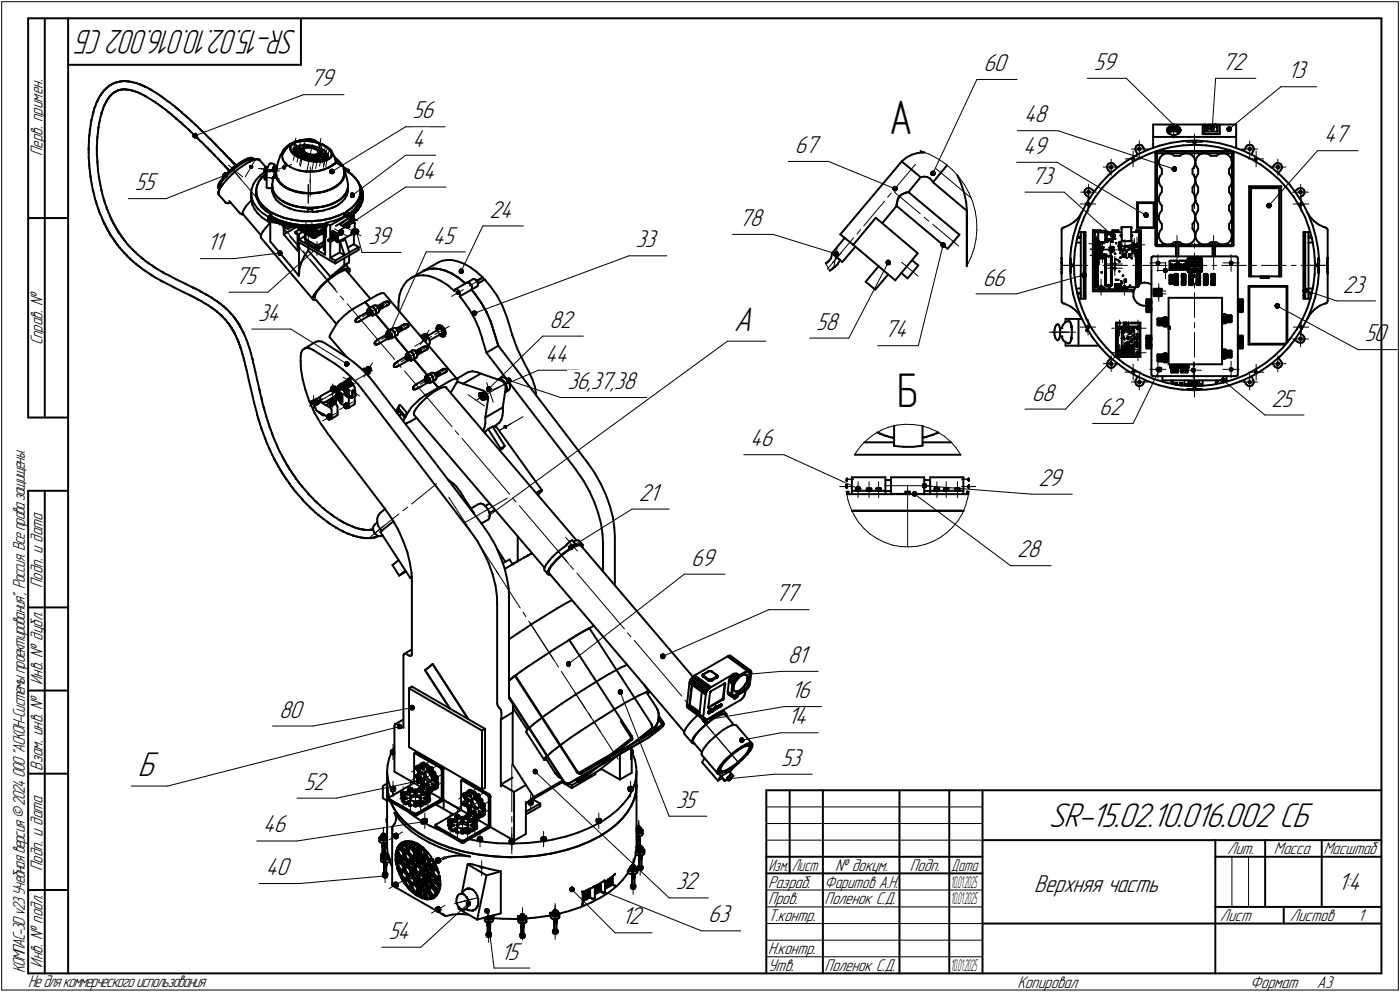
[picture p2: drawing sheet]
<svg xmlns="http://www.w3.org/2000/svg" width="421mm" height="298mm" viewBox="0 0 421 298" stroke-linecap="round" stroke-linejoin="round" font-family="sans-serif">
<defs><g id="words">
<g font-size="14.6">
<text x="267.5" y="40.3">А</text>
<text x="269.8" y="122.4">Б</text>
</g>
<g font-size="10.9">
<text x="220.7" y="99.4">А</text>
<text x="41.5" y="233.1">Б</text>
<text x="315.4" y="248.5">SR-15.02.10.016.002 СБ</text>
</g>
<text font-size="10.8" x="89.3" y="9" transform="rotate(-180 89.3 9)">SR-15.02.10.016.002 СБ</text>
<g font-size="7.8">
<text x="295.8" y="21.3">60</text>
<text x="329" y="21">59</text>
<text x="367.6" y="21">72</text>
<text x="387.3" y="23.6">13</text>
<text x="93.3" y="25.9">79</text>
<text x="124" y="35.6">56</text>
<text x="308" y="36.8">48</text>
<text x="124" y="44.1">4</text>
<text x="239" y="45.9">67</text>
<text x="307.7" y="46.2">49</text>
<text x="398.3" y="42.8">47</text>
<text x="124" y="53.7">64</text>
<text x="40.6" y="57.1">55</text>
<text x="310.2" y="55.2">73</text>
<text x="147.2" y="65.4">24</text>
<text x="222.3" y="67.9">78</text>
<text x="62.3" y="75.2">11</text>
<text x="110.9" y="73.4">39</text>
<text x="130.2" y="73.2">45</text>
<text x="191.2" y="74.3">33</text>
<text x="70.8" y="85.2">75</text>
<text x="295.6" y="85.8">66</text>
<text x="403.9" y="87.9">23</text>
<text x="77.7" y="96.4">34</text>
<text x="165.3" y="98.4">82</text>
<text x="245.5" y="99.1">58</text>
<text x="266" y="101.3">74</text>
<text x="410.4" y="102.6">50</text>
<text x="164" y="108.7">44</text>
<text x="170.7" y="116.9">36,37,38</text>
<text x="310.3" y="120.4">68</text>
<text x="330.6" y="124.7">62</text>
<text x="382.4" y="122.2">25</text>
<text x="225.7" y="134.1">46</text>
<text x="312.3" y="146">29</text>
<text x="192.1" y="150.5">21</text>
<text x="305.9" y="167.5">28</text>
<text x="207.9" y="170">69</text>
<text x="233.2" y="180.7">77</text>
<text x="236.9" y="199.3">81</text>
<text x="237.9" y="209.8">16</text>
<text x="83.9" y="215.7">80</text>
<text x="236.9" y="217.7">14</text>
<text x="234.9" y="230.1">53</text>
<text x="91.4" y="237.3">52</text>
<text x="203.2" y="242.7">35</text>
<text x="79.2" y="250.2">46</text>
<text x="80" y="263">40</text>
<text x="203.2" y="267.3">32</text>
<text x="311.1" y="268">Верхняя часть</text>
<text x="402.4" y="267.5">1:4</text>
<text x="187" y="277.8">12</text>
<text x="213" y="277.2">63</text>
<text x="116.8" y="282.1">54</text>
<text x="150.6" y="288.4">15</text>
</g>
<g font-size="5.4">
<text x="12.8" y="46.9" transform="rotate(-90 12.8 46.9)">Перв. примен.</text>
<text x="12.8" y="103.8" transform="rotate(-90 12.8 103.8)">Справ. !</text>
<text x="12.8" y="176.7" transform="rotate(-90 12.8 176.7)">Подп. и дата</text>
<text x="12.8" y="205.8" transform="rotate(-90 12.8 205.8)">Инв. ! дубл.</text>
<text x="12.8" y="231.6" transform="rotate(-90 12.8 231.6)">Взам. инв. !</text>
<text x="369.1" y="256.8">Лит.</text>
<text x="383.1" y="256.8">Масса</text>
<text x="398" y="256.8">Масштаб</text>
<text x="12.8" y="261.7" transform="rotate(-90 12.8 261.7)">Подп. и дата</text>
<text x="251.2" y="261.8">! докум.</text>
<text x="273.6" y="261.8">Подп.</text>
<text x="231" y="266.8">Разраб.</text>
<text x="248" y="266.8">Фаритов А.Н.</text>
<text x="231" y="271.8">Пров.</text>
<text x="248" y="271.8">Поленок С.Д.</text>
<text x="231" y="276.8">Т.контр.</text>
<text x="366.9" y="276.8">Лист</text>
<text x="387.9" y="276.8">Листов</text>
<text x="408.4" y="276.8">1</text>
<text x="231" y="286.8">Н.контр.</text>
<text x="7.5" y="292.5" transform="rotate(-90 7.5 292.5)">КОМПАС-3Dv23Учебнаяверсия©2024ООО&quot;АСКОН-Системыпроектирования&quot;, Россия. Всеправазащищены.</text>
<text x="12.8" y="290.8" transform="rotate(-90 12.8 290.8)">Инв. ! подл.</text>
<text x="231" y="291.8">Утв.</text>
<text x="248" y="291.8">Поленок С.Д.</text>
<text x="8.5" y="296.7">Недлякоммерческогоиспользования</text>
<text x="306" y="296.8">Копировал</text>
<text x="376" y="296.8">Формат</text>
<text x="396" y="296.8">A3</text>
</g>
<g font-size="5.3">
<text x="231.1" y="261.8">Изм.</text>
<text x="238.1" y="261.8">Лист</text>
<text x="286.1" y="261.8">Дата</text>
</g>
<g font-size="5.1">
<text x="286" y="266.8">1</text>
<text x="286.7" y="266.8">0.01.2025</text>
<text x="286" y="271.8">1</text>
<text x="286.7" y="271.8">0.01.2025</text>
<text x="286" y="291.8">1</text>
<text x="286.7" y="291.8">0.01.2025</text>
</g>
</g></defs>
<g fill="none" stroke="#000" stroke-width=".59">
<path d="M8.5 5.5v120zM8.5 5.5h12zM13.5 5.5v120zM20.5 5.5v287zM20.5 5.5h395zM20.5 19.5h70zM90.5 5.5v14zM415.5 5.5v287zM27 38.9v.2zM27 39.1v.4zM27 39.5l-.1 .8zM27.1 38.8h.1"/>
<path d="M27.1 38.9h.1M27.3 37.7l-.2 1.1zM27.3 36.8v.9zM27.4 36.4l-.1 .4zM27.5 36h.1M27.5 36.1h.1M27.5 36.2l-.1 .2zM27.8 35l-.3 1zM27.9 34.3l-.1 .7zM28 33.8v.2zM28 34l-.1 .3zM28.1 33.6h.1"/>
<path d="M28.1 33.7h.1M28.3 32.9l-.2 .7zM28.4 32.3l-.1 .6zM28.6 31.9v.2zM28.6 32.1l-.2 .2zM28.7 31.8h.1M28.9 31.2l-.2 .6zM29 30.8l-.1 .4zM29.2 30.5h.1M29.2 30.6l-.2 .2zM29.3 30.4h.1M29.5 39.9l-.2 1.2z"/>
<path d="M29.5 30l-.2 .4zM29.5 38.6v.4zM29.5 39v.9zM29.6 38.2h.1M29.6 38.3h.1M29.6 38.4l-.1 .2zM29.6 29.6l-.1 .4zM29.8 29.4h.1M29.7 29.5l-.1 .1zM29.8 37.2l-.2 1zM29.8 29.3h.1M30 36.4l-.2 .8z"/>
<path d="M30.1 35.7h.1M30.1 35.8h.1M30.1 35.9v.2zM30.1 36.1l-.1 .3zM30.1 28.9l-.3 .4zM30.2 28.6l-.1 .3zM30.3 34.9l-.2 .8zM30.3 28.5h.1M30.4 28.4h.1M30.5 34.3l-.2 .6zM30.6 33.9h.1M30.6 34h.1"/>
<path d="M30.6 34l-.1 .3zM30.6 28.1l-.2 .3zM30.6 33.8h.1M30.8 33.2l-.2 .6zM30.8 27.9l-.2 .2zM30.9 27.6h.1M30.9 27.7l-.1 .2zM31 32.6v.2zM31 32.8l-.2 .4zM31.1 32.4h.1M31.1 32.5h.1M31.2 27.3l-.3 .3z"/>
<path d="M31.2 31.9l-.1 .5zM31.3 27.2l-.1 .1zM31.4 31.7l-.2 .2zM31.4 27.1h.1M31.5 31.4h.1M31.5 31.5l-.1 .2zM31.5 27h.1M31.6 31.3h.1M31.7 31l-.1 .3zM31.7 26.8l-.2 .2zM31.9 30.6h.1M31.9 30.6l-.2 .4z"/>
<path d="M31.9 26.6l-.2 .2zM32 30.5h.1M32 26.5h.1M32.1 26.4l.2-.2zM32.1 26.4h.1M32.2 30.2l-.2 .3zM32.3 30l-.1 .2zM32.3 29.9h.1M32.4 29.8h.1M32.5 26.1l-.2 .1zM32.6 29.5l-.2 .3zM32.6 26h.1"/>
<path d="M32.7 29.4l-.1 .1zM32.7 25.9l.2-.2zM32.7 25.9h.1M32.9 29.2h.1M32.8 29.3h.1M32.9 25.7l.3-.1zM33 29l-.1 .2zM33.2 28.8l-.2 .2zM33.3 25.6h.1M33.3 28.7h.1M33.4 25.5l.1-.1zM33.4 25.5h.1"/>
<path d="M33.4 28.5l.2-.1zM33.4 28.5l-.1 .2zM33.5 25.4l.3-.2zM33.7 28.3h.1M33.6 28.3h.1M33.9 25.2h.1M33.9 28.1l.1-.1zM33.9 28.1l-.2 .2zM34 25.1h.2zM34 25.1h.1M34.1 27.9h.1M34.2 25.1l.2-.1z"/>
<path d="M34.3 27.8l.2-.1zM34.3 27.8l-.2 .1zM34.4 25l.1-.1zM34.5 27.7h.1M34.5 27.6l.2-.1zM34.5 27.6h.1M34.6 24.9h.1M34.6 24.9l.2-.1zM34.8 27.5h.1M34.8 24.8l.3-.1zM35 27.4h.1M34.9 27.4h.1"/>
<path d="M35.1 27.3h.1zM35.1 27.3h.1M35.1 24.7h.1zM35.3 27.3h.1M35.3 24.6h.1M35.2 24.6h.1M35.4 27.3h.1M35.3 24.6h.3zM35.5 27.2h.1M35.4 27.2h.1M35.5 27.2l.1-.1zM35.6 24.6h.2z"/>
<path d="M35.7 27.1h.1M35.8 27.1h.1M35.8 27.1l.2-.1zM35.9 24.6h.1M36 24.6h.1M36 27h.2zM36.1 24.5h.1M36.1 24.5h.2zM36.2 27h.1M36.3 26.9h.2zM36.3 26.9h.1M36.3 24.5h.3z"/>
<path d="M36.5 26.9h.2zM36.6 24.5l.1-.1zM36.7 26.9h.1M36.8 26.9h.1M36.8 24.4h.1M36.8 26.9l.3-.1zM36.8 24.4h.4zM37.1 26.8h.2zM37.2 24.4h.2zM37.3 26.8h.1zM37.5 26.8h.1M37.4 24.4h.2z"/>
<path d="M37.5 26.8h.2zM37.7 24.4h.1M37.7 26.8l.2 .1zM37.7 24.4h.3zM37.9 26.9h.2zM38 24.4l.4 .1zM38.2 26.9h.1M38.2 26.9h.2zM38.4 24.5h.1zM38.4 26.9l.3 .1zM38.6 24.5h.1M38.7 24.5h.1"/>
<path d="M38.7 27h.2zM38.7 24.5l.3 .1zM38.9 27h.1M38.9 27l.4 .1zM39 24.6h.4zM39.3 27.1l.3 .1zM39.4 24.6h.1zM39.6 24.6h.1M39.6 27.2h.2zM39.7 24.6h.1M39.7 24.6l.5 .2zM39.9 27.3h.1"/>
<path d="M40 27.3h.1M40 27.3l.6 .1zM40.2 24.8l.4 .1zM40.6 27.4l.3 .2zM40.6 24.9l.3 .1zM40.9 27.6h.2zM41 25h.1M41.1 25h.1M41.1 27.7h.1M41.1 25l.6 .2zM41.2 27.7h.1M41.2 27.7l.5 .2z"/>
<path d="M41.7 27.9h.2zM41.7 25.2l.3 .1zM42 28h.1M42.1 28h.1M42 25.3l.2 .1zM42.1 28l.2 .2zM42.2 25.4h.1M42.2 25.4l.2 .1zM42.3 28.2l.8 .3zM42.4 25.5l.3 .1zM42.8 25.7h.1M42.8 25.7l.3 .1z"/>
<path d="M43.1 28.5l.4 .3zM43.2 25.8h.1M43.3 25.8h.1M43.3 25.9h.1M43.3 25.9l.2 .1zM43.5 28.8l.2 .1zM43.6 26.1h.1M43.7 26.1h.1M43.8 29h.1M43.7 26.1l.4 .1zM43.9 29h.1M43.9 29l1.3 .8z"/>
<path d="M44.1 26.2l.6 .4zM44.7 26.6l.3 .2zM45 26.8h.1zM45.2 26.8h.1M45.2 29.8l.9 .5zM45.3 26.9h.1M45.3 26.9l.2 .1zM45.6 27h.1M45.6 27.1l1.6 .9zM45.6 27.1h.1M46.1 30.3l.4 .3zM46.5 30.6h.2z"/>
<path d="M46.7 30.7h.1M46.8 30.8h.1M46.8 30.8l.8 .5zM47.2 28l.8 .6zM47.6 31.3l.7 .5zM48 28.6l.4 .4zM48.3 31.8l.2 .2zM48.4 29h.3zM48.5 32l.2 .2zM48.8 32.3h.1M48.8 29.1h.1M48.9 32.3h.1"/>
<path d="M48.9 29.2h.1M48.9 32.3l.6 .5zM48.9 29.2l.7 .6zM49.5 32.8l.7 .5zM49.6 29.8l.7 .5zM50.2 33.3l.3 .3zM50.3 30.3l.3 .3zM50.5 33.6l.2 .1zM50.6 30.6h.2zM50.8 33.8h.1M50.8 33.8l.3 .2zM50.9 30.7h.1"/>
<path d="M51 30.7h.1M51 30.7l.9 .8zM51.1 34l.3 .2zM51.4 34.2l.2 .2zM51.6 34.4l.1 .1zM51.8 34.6h.1M51.8 34.6l.3 .2zM51.9 31.5l.6 .4zM52.1 34.8l.3 .3zM52.4 35.1l.3 .3zM52.5 31.9l.2 .3zM52.7 35.4l.2 .2z"/>
<path d="M52.7 32.2l.2 .1zM53 35.6h.1M53 32.4h.1M53.1 35.6h.1M53.1 32.4h.1M53.1 35.7l.6 .5zM53.1 35.7h.1M53.1 32.4l.2 .2zM53.3 32.7h.1M53.3 32.7l.2 .1zM53.6 32.9h.1M53.7 32.9h.1"/>
<path d="M53.7 36.2l.3 .4zM53.7 32.9l.1 .2zM53.8 33.1l.4 .3zM54 36.6l.4 .1zM54.2 33.4l.2 .2zM54.4 36.7l.1 .2zM54.4 33.6l.2 .1zM54.5 36.9l.3 .3zM54.7 33.8h.1M54.7 33.9l.6 .5zM54.7 33.9h.1M54.8 37.2l.1 .1z"/>
<path d="M55 37.4h.1M55 37.4l.2 .2zM55.2 37.6l.6 .5zM55.3 34.4l.4 .3zM55.7 34.7l.3 .2zM55.8 38.1l.7 .6zM56 34.9v.2zM56.1 35.1h.1M56.1 35.1l.2 .1zM56.3 35.2l.3 .3zM56.5 38.7l.3 .3zM56.6 35.5l.2 .1z"/>
<path d="M56.8 39l.2 .2zM56.8 35.6l.3 .4zM57.1 39.3h.1M57.1 39.3l.2 .2zM57.1 36l.3 .2zM57.3 39.5l1 1.1zM57.5 36.3h.1M57.6 36.3h.1M57.6 36.4l.6 .5zM57.6 36.4h.1M58.2 36.9l.4 .4zM58.6 37.3l.2 .3z"/>
<path d="M58.8 37.6l.2 .1zM59.1 37.8h.1M59.1 37.8l.5 .5zM59.6 38.3l.6 .6zM60.2 38.9l.3 .3zM60.5 39.2l.2 .2zM60.8 39.4h.1M60.9 39.5h.1M60.9 39.5l1.2 1.1zM346.8 37.4v3.7zM346.8 37.4h18.5zM350.9 39.2l.3 .6z"/>
<path d="M350.9 39.2h.1M350.9 39.4l.7-.5zM351 39.1l.7-.3zM351.1 38.9l-.2 .4zM351.1 38.5l-.2 .6zM351.1 38.5l.6-.5zM351.2 39.8l.6 .5zM351.5 39.9l.7-.4zM351.6 38.4l.8-.3zM351.6 38.4l-.5 .5zM351.6 38.9l.9-.3zM351.6 39.3l-.4 .5z"/>
<path d="M351.6 39.3l.7-.4zM351.7 38l.8-.3zM351.7 38.8l.7-.3zM352.2 39.5l.8-.1zM352.3 38.9h.7zM352.4 38.1l.9-.1zM352.4 38.5l.6-.1zM352.5 37.7h.9zM352.5 38.6l.5-.1zM353 38.9h.7zM353 38.5l.6 .1zM353 39.4l.8 .1z"/>
<path d="M353 38.4l.7 .1zM353.3 38l.9 .3zM353.4 37.7l.8 .2zM353.6 38.6l.8 .3zM353.7 38.5l.6 .3zM353.7 38.9l.7 .4zM353.8 39.5l.7 .4zM354.2 38.3l.6 .4zM354.2 37.9l.6 .5zM354.3 38.8l.7 .3zM354.4 39.3l.4 .5zM354.4 38.9l.6 .5z"/>
<path d="M354.5 39.9l.1 .1zM354.8 38.7l.3 .6zM354.8 39.7l-.5 .5zM354.8 38.4l.3 .6zM355.1 39.1l-.3 .6zM355.1 39h.1M361.7 37.5v2.5zM361.7 37.5h3.4zM361.9 37.6h.1M361.9 39.7h.1M362.3 37.8h1.3zM362.3 39.5h3.9z"/>
<path d="M362.3 37.8v1.7zM362.3 37.8h.1M362.3 39.5h.1M362.4 37.8h1.1zM362.7 38.6h.1M362.7 38.7l.1 .2zM362.8 38.9h.3zM362.8 38.6h.1M362.8 38.4h.3zM362.8 38.4l-.1 .2zM362.9 38.5l.2-.1zM362.9 38.5h.1"/>
<path d="M362.9 38.7h.1M363 38.8h.1M363.1 38.9h.2zM363.1 38.9l.1-.1zM363.1 38.4l.2 .1zM363.1 38.4l.4 .1zM363.2 38.8h.1M363.3 38.9l.2-.1zM363.3 38.7h.1M363.4 38.6h.1M363.5 37.8l1.1-.2zM363.5 38.6v.2z"/>
<path d="M363.5 38.6h.1M364.6 37.6l.7-.2zM364.6 38.4l.7-.2zM364.6 38.5h.1M364.6 38.5l.7-.2zM365.3 37.4l.3-.1zM365.3 38.2h.1M365.6 37.3l.2 .4zM365.6 37.3h.1M365.7 37.4h6.1zM365.8 37.5h1zM365.8 37.8h.4z"/>
<path d="M365.8 37.7l.2 .3zM366 38l.1 .4zM366.1 38.4v1.1zM366.1 38.4h.1M366.2 37.8v1.7zM366.8 37.5h.1M366.9 37.5h.1M366.9 37.5v2.5zM371.8 37.4v3.7zM26.7 44.4v.2zM26.7 44.6h.1M26.7 44.7v.2z"/>
<path d="M26.7 44.9v.3zM26.7 45.2v.7zM26.7 45.9v1.4zM26.7 47.3l.1 2zM26.8 41.6v.9zM26.8 42.5l-.1 1.9zM26.8 40.7v.2zM26.8 40.9v.2zM26.8 41.1v.5zM26.8 49.3h.1M26.8 49.4v.1zM26.8 49.5v.4z"/>
<path d="M26.8 49.9l.1 .6zM26.9 40.3l-.1 .4zM26.9 50.5l.2 1.4zM27.1 51.9l.1 .9zM27.2 52.8h.1M27.2 52.9l.1 .2zM27.3 53.1v.3zM27.3 53.4v.6zM27.3 54l.3 1.4zM27.6 55.4l.3 1.8zM27.9 57.2h.1M28 57.2v.2z"/>
<path d="M28 57.4l.1 .3zM28.1 57.7l.2 .6zM28.3 58.3l.2 1.3zM28.5 59.6l.3 .9zM29.1 44.1h.1M29.1 44.2h.1M29.1 44.3v.3zM29.1 44.6v.6zM29.1 45.2v1.2zM29.1 46.4l.2 2zM29.2 42v.9zM29.2 42.9l-.1 1.2z"/>
<path d="M29.3 41.1h.1M29.3 41.2v.3zM29.3 41.5l-.1 .5zM29.3 48.4h.1M29.3 48.5v.2zM29.3 48.7v.3zM29.3 49l.1 .8zM29.4 49.8l.1 1.4zM29.5 51.2l.2 1.8zM29.7 53h.1M29.7 53.1l.1 .2zM29.8 53.3v.3z"/>
<path d="M29.8 53.6l.2 .8zM30 54.4l.2 1.3zM30.2 55.7l.3 1.4zM30.5 57.1h.1M30.5 57.1l.1 .2zM30.6 57.3v.3zM30.6 57.6l.1 .6zM30.7 58.2l.4 1.2zM31.1 59.4l.1 .6zM58.3 40.6l.6 .5zM58.9 41.1l.3 .2zM59.2 41.3l.2 .2z"/>
<path d="M59.4 41.6h.1M59.5 41.6h.1M59.5 41.6l.2 .2zM59.7 41.8l.5 .5zM60.2 42.3l.3 .3zM60.5 42.6l.1 .1zM60.7 42.8h.1M60.7 42.8l.7 .6zM61.4 43.4l.5 .6zM61.9 44l.4 .4zM62.1 40.6l.6 .7zM62.3 44.4l.3 .2z"/>
<path d="M62.6 44.6l.1 .3zM62.7 44.9l.2 .1zM62.7 41.3l.4 .4zM63 45h.1M63 45l.1 .2zM63.1 45.2l.2 .2zM63.1 41.7l.1 .1zM63.3 41.9h.1M63.3 45.4l.4 .4zM63.4 42h.1M63.5 42h.1M63.5 42l.4 .5z"/>
<path d="M63.7 45.8l.5 .4zM63.9 42.5l.4 .3zM64.2 46.2l.1 .3zM64.3 42.8l.1 .2zM64.3 46.5l.2 .2zM64.4 43l.2 .2zM64.6 46.7h.1M64.6 46.7l.5 .5zM64.6 43.2l.3 .2zM64.9 43.5h.1M64.9 43.5l.2 .2zM65.1 47.2l.3 .4z"/>
<path d="M65.2 43.8h.1M65.1 43.8h.1M65.3 43.9h.1M65.3 43.9l.5 .5zM65.4 47.6l.2 .2zM65.6 56h.1M65.6 56.1h.1M65.6 56.2h.1M65.6 56.3h.1M65.6 56.4h.1M65.6 56.5h.1M65.7 47.8h.1"/>
<path d="M65.7 55.4l-.1 .6zM65.7 56.5h.1M65.7 56.6h.1M65.7 57.6h.1M65.7 57.7h.1M65.7 57.8h.1M65.7 57.9h.1M65.7 58h.1M65.7 58.1h.1M65.7 58.2h.1M65.7 58.3h.1M65.8 47.9h.1"/>
<path d="M65.8 56.6l.1 .2zM65.8 56.4l.1 .4zM65.8 57.4h.1M65.8 57.5h.1M65.8 58.4h.1M65.8 58.5h.1M65.8 47.9l.3 .4zM65.8 44.4l.4 .4zM65.9 56.8l.1 .1zM65.9 57.1h.1M65.9 57.2h.1M65.9 57.3h.1"/>
<path d="M65.9 58.5h.1M65.9 58.6l1.8 2.1zM66 55.8l-.2 .6zM66 56.9h.1M66 57h.1M66 57.1h.1M66 56.8h.1M66.1 48.3l.3 .3zM66.2 54.5l-.5 .9zM66.2 44.8l.2 .2zM66.3 56.4l-.3 .4zM66.4 54.9l-.4 .9z"/>
<path d="M66.4 48.6l.1 .2zM66.5 45.1h.1M66.5 56.1l-.2 .3zM66.5 56v.1zM66.6 48.9h.1M66.5 45.2l.5 .4zM66.5 45.2h.1M66.7 55.8h.1M66.6 55.8h.1M66.6 55.9h.1M66.7 48.9h.1M66.7 55.7h.1"/>
<path d="M66.7 48.9l.2 .2zM66.9 49.1l.2 .3zM67 53.5l-.8 1zM67 45.6l.2 .3zM67.1 55.4l-.4 .3zM67.1 53.9l-.7 1zM67.1 49.4l.2 .1zM67.2 45.9l.2 .2zM67.4 49.6h.1M67.5 49.7h.1M67.5 46.1h.1M67.5 49.7l.2 .3z"/>
<path d="M67.6 46.2h.1M67.6 46.2l.2 .3zM67.8 50h.1M67.9 50.1h.1M67.8 50.1h.1M67.8 46.5l.3 .3zM67.9 52.5l-.9 1zM67.9 50.2l.2 .2zM67.9 50.2h.1M68.2 50.5h.1M68.1 46.8l.1 .1zM68.2 54l1.7-1.8z"/>
<path d="M68.2 54l-1.1 1.4zM68.2 52.7l-1.1 1.2zM68.2 52.7l1.7-1.6zM68.3 50.5h.1M68.3 47h.1M68.3 50.5l.1 .2zM68.3 47.1l.2 .1zM68.3 47.1h.1M68.4 51.9l-.5 .6zM68.5 50.8h.1M68.6 50.9h.1M68.5 47.2l.2 .3z"/>
<path d="M68.7 51h.1M68.7 51.6l-.3 .3zM68.7 51.1h.1M68.8 51.2h.1M68.7 47.5l.2 .1zM68.9 51.5h.1M68.8 51.5l-.1 .1zM68.9 51.2h.1M69 51.4h.1M68.9 51.4h.1M69 51.3h.1M68.9 51.3h.1"/>
<path d="M69 47.7h.1M68.9 47.7h.1M69 51.3l.8-.7zM69.1 47.8h.1M69.1 47.8l.2 .2zM69.3 48.1h.1M69.4 48.2h.1M69.5 48.2h.1M69.5 48.2l.2 .2zM69.8 48.5h.1M69.8 48.6h.1M69.8 50.6l.6-.4z"/>
<path d="M69.8 48.6l.1 .2zM69.9 51.1l2.4-1.8zM69.9 52.2l1-.8zM70 48.9h.1M70.1 48.9h.1M70.1 48.9l.1 .1zM70.3 49h.1M70.3 50.1l.5-.2zM70.3 50.1l-.5 .6zM70.4 49.1h.1M70.3 49.1h.1M70.4 49.3h.1"/>
<path d="M70.4 49.2h.1M70.5 49.3h.1M70.6 49.4h.1M70.5 49.4h.1M70.6 50l.2-.1zM70.6 50l-.2 .2zM70.7 49.4h.1M70.8 49.5h.1M70.7 49.5h.1M70.9 49.6h.1M70.8 49.6h.1M71 49.8h.1"/>
<path d="M70.9 49.8h.1M70.9 51.4l1.8-1.4zM71 49.7h.1M70.9 49.7h.1M71 49.7l1.5-1zM72.3 49.3l1.5-1zM72.3 49.3l1-.6zM72.5 48.7l1.2-.7zM72.7 50l1-.6zM73.3 48.7l1.3-.7zM73.7 48l.9-.4zM73.7 49.4l.6-.4z"/>
<path d="M73.8 48.3l1.1-.4zM74.3 49l.2-.1zM74.5 48.9l.3-.2zM74.6 47.6l.5-.1zM74.6 48l.8-.2zM74.9 48.7h.1M74.9 47.9l.8-.1zM75.1 48.6h.1M75 48.6h.1M75.1 47.5h.2zM75.2 48.5h.1M75.1 48.5h.1"/>
<path d="M75.2 50h.1M75.2 50.1h.1M75.3 48.5h.1M75.3 47.5l.1-.1zM75.4 49.9h.1M75.3 49.9h.1M75.3 50h.1M75.3 50.2h.1M75.3 48.4l.5-.1zM75.3 48.4h.1M75.3 50.3h.1M75.4 50.4h.1"/>
<path d="M75.5 47.4h.1M75.4 47.8h.6zM75.5 49.9h.1M75.6 47.4h.1M75.5 59.5l.1 .5zM75.5 58.1l.1 .5zM75.5 58.1v1.4zM75.5 50.4h.1M75.6 49.9h.1M75.7 47.5h.1M75.6 47.5h.1M75.6 58.6l.3 1.4z"/>
<path d="M75.6 50.5h.1M75.6 50.4h.1M75.7 49.9h.1M75.8 47.5h.1M75.7 47.8h.5zM75.7 56.7l-.2 1.4zM75.7 50.4h.1M75.8 50h.1M75.7 50h.1M75.9 47.5h.1M75.8 48.3l.1-.1zM75.8 50.4h.1"/>
<path d="M75.9 50h.1M75.9 50.3h.1M75.9 50.2h.1M75.9 50.1h.1M76 47.6h.1M75.9 47.6h.1M75.9 48.2l.2-.1zM76.1 47.7h.1M76 47.8l.3 .1zM76.2 47.8h.1M76.2 48.1h.1M76.2 47.8l.1 .1z"/>
<path d="M76.2 55.4l-.5 1.3zM76.4 48h.1M76.3 48h.1M76.3 47.9l.2 .1zM76.5 48h.1M76.5 48l.2-.1zM76.8 47.9h.1M76.9 47.9h.1M77 47.9h.1M77 58.3l.2 1.3zM77 58.1v.2zM77 57.9v.4z"/>
<path d="M77 57.4v.7zM77 54l-.8 1.4zM77 58.7v.1zM77 57.1v.4zM77 57.5l.2 1.3zM77 57.5v1.2zM77.1 47.8h.1M77 47.8h.1M77.2 47.8h.1M77.2 59.6l.6 1.3zM77.2 58.8l.5 1.3zM77.3 47.8h.1"/>
<path d="M77.3 55.8l-.3 1.3zM77.4 47.8h.1M77.5 47.8h.1M77.6 47.8h.1M77.7 47.9h.1M77.6 47.9h.1M77.8 47.9h.1M77.9 47.9h.1M77.9 54.4l-.6 1.4zM78 48h.1M77.9 48h.1M78.1 48.1h.1"/>
<path d="M78.1 48.2h.1M78.1 48.2l1.7 1.9zM78.2 52.7l-1.2 1.3zM78.2 52.7l1.6-1.1zM78.9 53.2l1.3-1.2zM78.9 53.2l-1 1.2zM79.3 51.5l.3 .2zM79.7 51.5h.1M79.6 51.2v.2zM79.6 50.7v.5zM79.7 53.9h.1M79.6 53.7v.1z"/>
<path d="M79.6 53.2v.5zM79.7 50.7v.5zM79.7 51.2v.3zM79.7 51.5l.5 .1zM79.7 50.3h.1M79.7 50.3l-.1 .4zM79.7 53.2v.5zM79.7 53.7v.2zM79.7 53.9l.5 .1zM79.7 52.7h.1M79.7 52.7l-.1 .5zM79.8 50.3l-.1 .4z"/>
<path d="M79.8 51.6h.1M79.8 52.7l-.1 .5zM79.8 50.1v.2zM79.8 50.1l.6 .1zM79.8 50.1h.1M79.8 52.6v.1zM79.8 52.6l.4 .1zM79.8 52.6h.1M80.2 51.1l.1 .3zM80.2 51.1v5.2zM80.2 56.3l.1 .2zM80.3 50.3v.5z"/>
<path d="M80.3 50.3h.1M80.3 51.4l.4 .1zM80.3 56.5l.4 .1zM80.4 50.4l-.2 .7zM80.7 51.5h.7zM80.7 56.6h.7zM81 49.3l.3-.2zM81 49.3l-.6 1.1zM81.3 49.1h.4zM81.4 51.5l.3-.1zM81.4 56.6l.3-.1zM81.7 51.4l.2-.2z"/>
<path d="M81.7 49.1l.6 .2zM81.7 56.5l.2-.1zM81.9 57.5l.1 .3zM81.9 55.3h.1M81.9 57.1v.2zM81.9 56.6v.5zM81.9 56v.2zM81.9 56.6h.1M81.9 56.3l.2 1.2zM81.9 56v.3zM81.9 56h.1M81.9 55.5l.1 1.1z"/>
<path d="M81.9 55.4v.1zM81.9 56.7v.8zM81.9 56.2v.4zM82 57.8l.4 1.2zM82 56.6l.4 1.2zM82 54.3v.2zM82 54.5l-.1 .8zM82 51.4h.1M82 51.3h.1M82.1 51.4h.1M82 51.1v.2zM82 53.8h.1"/>
<path d="M82 53.7h.1M82 53.6h.1M82 53.5h.1M82 53.4h.1M82 53.3h.1M82 53.9h.1M82.1 51.5h.1M82 51.5h.1M82 51.2v.2zM82 51.2h.1M82 51.1h.1M82 51h.1"/>
<path d="M82 50.9h.1M82 53.7v.1zM82 53.5v.2zM82.1 53.8h.1M82.1 53.9h.1M82.1 54l-.1 .3zM82.1 57.5l.7 1.1zM82.1 50.8v.3zM82.1 51.1v.1zM82.1 51.2v.2zM82.1 51.1v.3zM82.1 51.3h.1"/>
<path d="M82.1 50.9v.2zM82.1 50.9h.1M82.1 51.3l.1 .2zM82.1 50.9v.4zM82.1 53.3h.1M82.1 53.3v.1zM82.1 53.4v.3zM82.1 53.7v.1zM82.1 53.3v.3zM82.1 53.6v.2zM82.1 53.5v.2zM82.1 53.3v.2z"/>
<path d="M82.1 53.5v.3zM82.2 53.4v.2zM82.2 53.6l-.1 .2zM82.2 50.8v.2zM82.2 51v.2zM82.2 51.2v.2zM82.2 50.7h.1M82.2 51.1v.2zM82.2 50.8v.3zM82.2 50.8h.1M82.3 51.4h.1M82.2 51.4h.1"/>
<path d="M82.2 50.7l-.1 .2zM82.3 50.8h.1M82.2 50.2l-.3 1zM82.2 53.3h.1M82.2 53.3v.1zM82.2 53.2h.1M82.2 53.3v.2zM82.2 53.3l-.1 .2zM82.3 53.3h.1M82.3 53.2h.1M82.3 53.3l-.1 .1zM82.3 51.2l.1 .2z"/>
<path d="M82.3 50.7v.2zM82.3 50.9v.2zM82.3 51.1v.3zM82.3 50.7h.1M82.4 51.5h.1M82.3 51.2v.3zM82.3 50.9v.3zM82.3 49.3l.2 .1zM82.4 59l.7 1zM82.4 57.8l.7 1.1zM82.4 50.8v.2zM82.4 51l-.1 .2z"/>
<path d="M82.4 50.9v.3zM82.4 51.2v.3zM82.4 50.8h.1M82.4 51.4h.1M82.4 51.1v.2zM82.4 50.8v.3zM82.4 51.2l.1 .3zM82.5 52.6l-.2 .6zM82.5 50.7h.1M82.5 51.4h.1M82.5 50.8v.2zM82.5 51v.3z"/>
<path d="M82.5 51.3h.1M82.5 51.5h.1M82.5 50.7l-.1 .2zM82.5 51.2v.3zM82.5 51.1v.2zM82.5 50.9v.2zM82.5 50.9h.1M82.5 50.8h.1M82.5 49.4v.1zM82.5 50.7v.2zM82.5 50.9v.3zM82.6 50.8h.1"/>
<path d="M82.5 51.3v.2zM82.5 50.7v.3zM82.5 50.1l.8-.3zM82.5 49.5v.2zM82.5 49.7l-.3 .5zM82.5 50.5l.7-.3zM82.5 51.5v.7zM82.5 49.5v1.2zM82.6 51.5h.1M82.6 51.4h.1M82.6 50.8l-.1 .2zM82.6 50.9v.3z"/>
<path d="M82.6 51.2v.3zM82.6 51.1v.2zM82.6 50.9v.2zM82.6 50.9h.1M82.6 51.3l.1 .2zM82.6 50.9v.4zM82.7 51.8l-.2 .8zM82.7 50.7h.1M82.7 50.8v.2zM82.7 51v.3zM82.7 51.3h.1M82.7 50.7l-.1 .2z"/>
<path d="M82.7 51.2l.1 .3zM82.8 51.5h.1M82.7 51.4h.1M82.7 51.1v.2zM82.7 50.9v.2zM82.7 50.9h.1M82.8 50.8h.1M82.7 50.8h.1M82.8 52l.2 1.1zM82.8 58.6l1 1zM82.8 51v.2zM82.8 51.2l.1 .2z"/>
<path d="M82.8 50.7h.1M82.8 50.9l-.1 .3zM82.9 51.4h.1M82.8 51.1v.2zM82.8 51.3v.2zM82.8 51v.3zM82.8 50.7v.3zM82.9 50.8h.1M82.9 51.4l-.2 .4zM82.9 50.8l-.1 .2zM83 50.8h.1M82.9 50.9v.2z"/>
<path d="M82.9 51.1v.3zM82.9 50.9l-.1 .2zM82.9 51.1v.2zM82.9 50.9h.1M83 52.2l.1 1.1zM83 51v.2zM83 51.2l-.1 .2zM83.1 52.2h.1M83 53.1l.4 1zM83 52.2h.1M83 50.9h.1M83 50.9v.2z"/>
<path d="M83 51.1h.1M83 51v.1zM83 51h.1M83.1 50.8l-.1 .2zM83.1 52.2l.1 1.1zM83.1 51.9l-.1 .3zM83.1 50.9l-.3 1.1zM83.1 51.1l-.1 1.1zM83.1 51.3l-.1 .9zM83.1 50.8h.1M83.1 50.9h.1M83.1 51h.1"/>
<path d="M83.1 53.3l.6 1zM83.1 50.7h.1M83.1 50.7v.2zM83.1 53.3l.6 1.1zM83.1 58.9l1.1 1zM83.2 50.5l-.1 1.4zM83.2 53.3l.6 1.1zM83.4 54.1l.8 1zM83.7 48.6l-.5 1.9zM83.7 54.4l1 1.1zM83.8 54.4l1 1zM83.8 59.6l1.4 1z"/>
<path d="M84.2 55.1l1.2 1zM84.2 59.9l1.6 1zM84.3 46.7l-.6 1.9zM84.7 55.5l1.2 .8zM84.8 55.4l1.2 .9zM84.8 46.7l.2 1.1zM85 47.8l.3 .7zM85 45.7l-.2 1zM85.1 46.1l-.1 .1zM85.3 50.5h.1M85.3 50.4h.1M85.3 50.3h.1"/>
<path d="M85.3 50.2h.1M85.3 50.1h.1M85.3 50h.1M85.3 45.6l-.3 .6zM85.3 45l-1 1.7zM85.4 50.6h.1M85.3 50.6h.1M85.3 49.9h.1M85.3 48.5l.3 .4zM85.3 45l-.3 .7zM85.5 50.6h.1M85.4 49.9h.1"/>
<path d="M85.4 49.8h.1M85.4 56.1l1.6 .9zM85.6 50.6h.1M85.5 49.8h.1M85.5 45.1l-.4 1zM85.5 45.5l-.5 .7zM85.7 50.5h.1M85.6 50.5h.1M85.6 49.8h.1M85.6 49.9h.1M85.6 48.9l.2 .1zM85.7 50.4h.1"/>
<path d="M85.7 49.9h.1M85.7 50h.1M85.8 50h.1M85.8 50.1h.1M85.8 50.2h.1M85.8 50.3h.1M85.9 49.1h.1M85.8 45l-.5 .6zM85.9 56.3l.5 .3zM85.9 49.2l.3 .2zM85.9 49.2h.1M86 56.3l.4 .3z"/>
<path d="M86.1 44.1l-.8 .9zM86.1 44.1l1.1-.8zM86.2 49.4l1 .7zM86.3 44.3l-.8 .8zM86.3 44.3l.8-.7zM86.3 44.4l-.5 .6zM86.4 56.6l1.9 .7zM86.5 44.1l1.3-1.1zM86.5 44.1l-1 1.4zM87 57l2 .7zM87.2 50.1l1.4 .7zM87.2 43.3l1.5-.7z"/>
<path d="M87.2 44.2v.7zM87.2 44.9l.4 .7zM87.3 43.9l-.1 .3zM87.4 44.2v.7zM87.4 44.9l.4 .7zM87.4 44.3h.1M87.5 43.9l-.1 .3zM87.6 45.6l.7 .8zM87.8 43.3l.8-.5zM87.8 43.3l-.5 .6zM87.8 43l.2-.1zM87.8 45.6l.7 .8z"/>
<path d="M88 42.9l.9-.4zM88 43.3l.8-.5zM88 43.3l-.5 .6zM88.3 57.3l2.2 .5zM88.3 46.4l1.1 .7zM88.4 45.1h.1M88.3 45h.1M88.3 44.9h.1M88.3 44.8h.1M88.3 44.7h.1M88.3 44.6h.1M88.4 43.3h.1"/>
<path d="M88.4 43.4l.2 .1zM88.5 45.3h.1M88.4 45.3h.1M88.4 45.2h.1M88.5 43.3h.1M88.6 43.3h.1M88.5 46.4l1.1 .7zM88.5 45.4l.4-.1zM88.6 45.5h.1M88.5 45.5h.1M88.5 45.4h.1M88.6 50.8l1.7 .5z"/>
<path d="M88.6 44.4l.6-.4zM88.6 44.4l-.3 .4zM88.6 43.5h.1zM88.6 43.3h.1zM88.6 45.6l.1 .1zM88.6 45.6h.1M88.6 42.8l1.3-.4zM88.6 45.3l.6-.3zM88.7 42.6l1.6-.4zM88.7 43.5h.1M88.7 43.4h.1M88.8 45.8h.1"/>
<path d="M88.7 45.8h.1M88.8 42.8l1.2-.3zM88.9 45.9h.1M88.8 45.9h.1M88.9 42.5l1.3-.3zM88.9 45.3l.3 .3zM89 46h.1M89 57.7l2.3 .4zM89 46l.1 .1zM89.2 46.2h.1M89.2 45.3l.1 .2zM89.2 45v.3z"/>
<path d="M89.2 44l1.1-.3zM89.2 46.2l.4-.3zM89.2 45.6l.1 .5zM89.2 46.3l.2 .1zM89.2 46.3h.1M89.3 46.1h.1M89.3 45.5l.4 .1zM89.4 47.1l1.4 .7zM89.4 46.4l1.1 .7zM89.5 44.6l-.3 .4zM89.5 44.6l.4-.2zM89.6 47.1l1.4 .7z"/>
<path d="M89.6 45.9h.4zM89.7 45.6l.2 .1zM89.7 51.1l1.1 .3zM89.9 44.4l.4 .3zM89.9 42.4l1.8-.2zM89.9 45.7l.4-.1zM90 42.5l1.7-.2zM90 45.9l.3 .2zM90.2 42.2h1.3zM90.3 51.3l1.8 .3zM90.3 42.2l1.5-.3zM90.3 44.7l.1 .4z"/>
<path d="M90.3 47h.1M90.3 44.8h.2zM90.3 43.7l1.6-.2zM90.3 45.6h.1M90.3 46.1l.1 .5zM90.4 46.6l-.1 .3zM90.4 45.1h.1M90.4 46.9h.1M90.4 45.2l-.1 .4zM90.4 45.1l.2 .2zM90.5 57.8l2.4 .3zM90.5 57.8l2.5 .3z"/>
<path d="M90.5 44.7l-.1 .3zM90.5 47l.4 .2zM90.6 47.1h.1M90.5 45.7l.1 .2zM90.6 45.4l-.1 .3zM90.6 45.9l-.2 1zM90.6 47.1l.9 .4zM90.6 45.8l.1 .5zM90.7 45.4l-.1 .4zM90.7 45.4l.1 .4zM90.7 47.3h.1zM90.7 47.3h.1"/>
<path d="M90.7 47.4l.1 .1zM90.7 46.3l.4 .4zM90.8 51.4l2.2 .2zM90.8 45l-.1 .4zM90.8 45.8l.4 .5zM90.8 45v.4zM90.8 45.3h.1M90.8 44.4l-.3 .3zM90.8 44.4l.4-.2zM90.8 45l-.2 .4zM90.8 47.8l1.9 .5zM90.8 45.4l.5 .5z"/>
<path d="M90.8 47.5h.2zM90.8 47.3h.2zM90.9 47.2h.1M90.9 44.6l.5-.3zM90.9 44.6l-.1 .4zM91 42.2l1.1-.1zM91 47.8l2 .5zM91 47.5h.1M91.1 47.4h.1M91.1 46.7l.8 .5zM91.2 46.3l.7 .5zM91.2 44.2l.2 .1z"/>
<path d="M91.3 58.1l2.4 .1zM91.3 45l.1 .5zM91.3 45.9l.7 .5zM91.3 45h.1M91.4 45.5l.4 .4zM91.4 45v.4zM91.4 44.8l.5-.4zM91.4 44.8v.2zM91.4 45.4l.5 .5zM91.4 44.3l1.1-.2zM91.5 42.2l1.8 .1zM91.5 47.5l1.2 .3z"/>
<path d="M91.7 42.2h.5zM91.7 42.3h.3zM91.8 41.9l.6-.1zM91.8 45.9l.7 .4zM91.9 43.5h.1zM91.9 45.9l.7 .3zM91.9 47.2l1.1 .4zM91.9 46.8l1.2 .4zM91.9 44.4h1zM91.9 46.8l1.1 .4zM92 43.5l1.9 .3zM92 42.3l2.1 .3z"/>
<path d="M92 46.4l1.2 .3zM92.1 42.1h.4zM92.1 51.6h1.9zM92.2 42.2l2.1 .4zM92.4 41.8h.2zM92.5 42.1h.2zM92.5 44.1l1.3 .2zM92.5 42.2h.5zM92.5 46.3l1.2 .3zM92.6 41.8h.1M92.6 46.2l1.1 .3zM92.7 41.8h.2z"/>
<path d="M92.7 42.1h.2zM92.7 48.3l2.1 .3zM92.7 47.8l.6 .1zM92.9 41.8h.3zM93 42.1h.1M92.9 58.1l2.3-.2zM92.9 44.4h.4zM93 42.1h.2zM93 51.6l2.1-.1zM93 58.1l2.3-.1zM93 42.2h.4zM93 48.3l2 .2z"/>
<path d="M93 47.6l1.4 .2zM93 47.2l1.5 .1zM93.1 47.2h1.1zM93.2 41.8l.2 .1zM93.2 42.1l.6 .1zM93.2 46.7l1.1 .1zM93.3 42.3l1.9 .5zM93.3 44.4l1.1 .2zM93.3 47.9l.3 .1zM93.4 41.9h.1M93.4 42.2h.4zM93.5 41.9h.1z"/>
<path d="M93.6 41.9h.3zM93.7 48h.1M93.7 58.2l2.4-.3zM93.7 46.6h1.1zM93.7 46.5h1.1zM93.8 48h.1M93.9 42.2h.1M93.8 42.2h.1M93.8 44.3l1.2 .3zM93.9 48h.1M93.9 41.9l.4 .2zM93.9 42.2h.2z"/>
<path d="M93.9 43.8l1.7 .5zM94 48h.1M94 51.6l1.9-.2zM94 48l.5 .1zM94 48h.1zM94.1 42.2h.2zM94.1 42.6l1.9 .5zM94.1 48l.2 .1zM94.2 47.2h1zM94.4 42.3h.1M94.4 42.1h.1M94.3 42.6l1.9 .5z"/>
<path d="M94.3 46.8l1-.1zM94.4 48.1h.1M94.5 42.3h.1M94.5 42.1h.1M94.4 44.6l.8 .4zM94.5 48.1h.1M94.4 47.8l.3-.1zM94.5 42.2l.3 .1zM94.5 42.3l.2 .1zM94.6 42.2h.1M94.5 42.2h.1M94.5 47.3l.3-.1z"/>
<path d="M94.5 48.1h.2zM94.7 42.2h.1M94.7 42.4l.2 .2zM94.7 48.1h.1zM94.8 42.4h.1M94.7 42.3h.1M94.7 47.7l.9-.3zM94.8 42.3l.4 .3zM94.9 42.5h.1M94.8 48.6l1.9-.1zM94.8 46.6l.7-.3zM94.8 46.5l.7-.3z"/>
<path d="M94.8 47.2l.9-.2zM94.9 48.1h.1M94.9 42.6h.1M95 42.6h.1M95 48.1h.1M95 48.5l1.8-.1zM95 44.6l.8 .5zM95.1 48.1h.1M95.1 51.5l1.8-.4zM95.2 48.1h.1M95.2 42.6l.2 .2zM95.2 48.1h.2z"/>
<path d="M95.2 57.9l2.3-.3zM95.2 42.8h.2zM95.2 47.2l.7-.4zM95.2 45l.4 .5zM95.3 48.1h.1M95.3 58l2.2-.4zM95.3 46.7l.7-.3zM95.4 48.1h.1M95.4 42.8l1.7 .6zM95.4 48.1h.4zM95.6 44.3l1.3 .6zM95.6 45.5l.2 .4z"/>
<path d="M95.6 47.4l.4-.3zM95.7 46h.1M95.7 46l-.2 .3zM95.7 47l.4-.3zM95.8 45.9l-.3 .3zM95.8 45.1l.3 .5zM95.8 47.9v.2zM95.8 48.1l.6-.1zM95.9 51.4l1.7-.5zM95.9 47.6v.3zM96 43.4h.1M95.9 43.4h.1"/>
<path d="M95.9 47.9v.2zM96 43.5l.2 .1zM96 43.1l1.5 .7zM96 47.2l.4-.1zM96 47l-.2 .9zM96.1 57.9l2.1-.5zM96.1 45.5l.4-.1zM96.1 46.5l-.2 .3zM96.1 43.3h.1M96.2 43.4h.1M96.1 45.6l.1 .5zM96.1 46.9l-.1 .2z"/>
<path d="M96.2 43.1l1.4 .7zM96.2 46.1l-.1 .4zM96.2 43.6h.1M96.2 43.4h.2zM96.2 46.1l-.2 .3zM96.2 46.5l-.1 .2zM96.2 46.3v.2zM96.2 46.1l.3 .3zM96.2 47.2l-.3 .4zM96.2 47.2l.4-.1zM96.2 46.5l-.1 .4zM96.3 43.6h.1"/>
<path d="M96.4 43.5h.1M96.4 47.1h.1M96.4 48h.2zM96.5 45.4l.4 .2zM96.5 46.7l-.1 .3zM96.5 46.4v.3zM96.5 46.7l.2-.1zM96.6 46.9l.1 .2zM96.6 48l.3-.1zM96.6 47.1l.4 .2zM96.7 48.5l1.3-.2zM96.7 46.7l-.1 .2z"/>
<path d="M96.8 48.4l1.3-.3zM96.9 45.6v.5zM96.9 47.9l.1-.1zM96.9 51.1l1.7-.6zM96.9 44.9l.9 .7zM96.9 46.1h.1M96.9 46.2l-.2 .5zM96.9 46.2l.5-.1zM97 47.3h.2zM97.1 47.8h.1M97 47.3l.2 .5zM97.1 43.4l1.4 .8z"/>
<path d="M97.2 47.8h.1M97.1 47.4h.1M97.2 47.8h.2zM97.4 47.8l.1-.1zM97.5 47.8h.1M97.4 46.1l.4 .2zM97.4 47.1l-.3 .3zM97.4 47.1l.4-.2zM97.5 57.6l1.8-.7zM97.5 43.8l1.1 .7zM97.5 57.6l1.9-.7zM97.6 47.7h.1"/>
<path d="M97.5 47.7h.1M97.6 50.9l1.5-.6zM97.6 43.8l1.1 .7zM97.6 47.7l.2-.1zM97.8 45.6l.6 .6zM97.9 47.6h.1M97.8 46.3l.1 .4zM97.8 46.9l.4 .3zM97.9 46.7v.2zM98 47.5l.1-.1zM98 47.5h.1M98 48.3l1.1-.5z"/>
<path d="M98.1 48.1l.9-.4zM98.2 47.3h.1M98.1 47.3h.1M98.2 57.4l1.8-.7zM98.3 47.2h.1M98.2 47.2h.1M98.3 47.4h.1M98.3 47.5l.2 .1zM98.4 47.2h.1M98.4 47.3h.1M98.5 47.4h.1M98.4 46.2l.2 .6z"/>
<path d="M98.5 47.1h.1M98.4 47.1h.1M98.5 47.6h.1zM98.5 47.4h.1zM98.5 44.2l.9 .8zM98.5 47h.1M98.6 50.5l1.2-.8zM98.6 44.5l.6 .8zM98.6 46.8h.1M98.6 46.9h.1M98.6 47.6h.1M98.7 47.5h.1"/>
<path d="M98.6 46.6h.1M98.6 46.7v.1zM98.7 44.5l.7 .8zM99.1 50.3l1.1-.7zM99.1 47.8l.6-.6zM99.2 45.3l.5 .7zM99.3 56.9l1.5-.8zM99.4 56.9l1.5-.8zM99.4 45.3l.4 .7zM99.4 45l.3 .4zM99.5 47.1l-.5 .6zM99.7 46.7h.1"/>
<path d="M99.7 46.7l-.2 .4zM99.7 46v.7zM99.7 45.4l.2 .4zM99.8 49.7l.2-.1zM99.8 46.7l-.1 .5zM99.8 46v.7zM99.9 45.8l.8 1.5zM100 49.6l.2-.2zM100 56.7l1.3-.8zM100.2 49.5h.1M100.3 49.4h.1M100.2 49.4h.1"/>
<path d="M100.4 49.3h.1M100.5 49.3l-.2 .1zM100.5 49.3l.2-.1zM100.7 49.2h.1M100.6 49.2h.1M100.6 47.2l1.3 1.1zM100.8 49.2h.1M100.7 47.3l.3 1.6zM100.8 49.1h.1M100.8 47.8l.8 .8zM100.8 49.1l.2-.1zM100.8 56.1l1.2-.9z"/>
<path d="M100.9 56.1l1.1-.9zM101 48.8l.2 .1zM101 48.9h.1M101.2 48.9h.1M101.1 48.9h.1M101.3 48.9h.1M101.3 55.9l1.1-1zM101.4 49h.1M101.5 49h.1M101.6 49.1h.1M101.6 48.6h.1M101.7 49.1h.1"/>
<path d="M101.7 48.7h.1M101.7 48.8h.1M101.8 49.2h.1M101.8 48.8h.1M101.9 49.2h.1M101.9 48.3l.6 .8zM101.9 48.9h.1M101.9 49.3h.1zM101.9 49.3h.1M101.9 49h.1M102 49h.1M102.1 49.4h.1"/>
<path d="M102.1 49.1l.2 .2zM102.2 49.4h.1M102.2 49.4l.2 .1zM102.3 49.3l.1 .2zM102.4 49.5h.1M102.4 49.5l.2 .1zM102.5 49.6h.1M102.4 49.6h.1M102.5 49.1l.5 .4zM102.6 49.7h.1M102.7 49.7h.1M102.8 49.7h.1"/>
<path d="M102.9 49.8h.1M102.8 49.8h.1M102.9 54.3l-.9 .9zM103 49.8h.1M103 49.5l.2 .4zM103 49.9h.1M103.1 49.9h.1M103.2 49.9h.1M103.2 50l.2 .5zM103.2 53.9l-.8 1zM103.3 50.3l1.6 .8zM103.4 53.3l-.5 1z"/>
<path d="M103.4 53.2l-.5 1.1zM103.4 50.5l.1 .7zM103.4 50.7l.6 1.5zM103.4 50.6h.1M103.4 50.7l.3 1.1zM103.5 51.9v.3zM103.5 51.2v.7zM103.5 51.1v1.1zM103.5 51.3v.9zM103.5 50.8l.7 .5zM103.5 52.2l-.1 1.1zM103.5 52.2l-.1 1z"/>
<path d="M103.5 52.2h.1M103.5 58.8l-1 1zM103.6 52.9l-.4 1zM103.7 59.7l-.9 1zM103.7 51.8l-.1 1.1zM104 52.2l.4 1.6zM104 58.2l-.9 1zM104.2 57.7l-.7 1.1zM104.2 51.3l1.5 1.1zM104.3 58.7l-.6 1zM104.4 53.8l.2 1.6zM104.4 51.4l.5-.3z"/>
<path d="M104.5 57.1l-.5 1.1zM104.6 57.6l-.3 1.1zM104.6 57.6h.1M104.6 56v.2zM104.6 56.6v.5zM104.6 57.1v.2zM104.6 56.7h.1M104.6 56.6h.1M104.6 56.2v.4zM104.6 56.7v.8zM104.6 55.9h.1M104.6 56l-.1 1.1z"/>
<path d="M104.6 55.4v1.2zM104.6 56.6l-.4 1.1zM104.9 51.1v.6zM105.7 52.4l1.2 1.2zM106.9 53.6l.9 1.2zM107.7 54.8l.8 1.3zM107.8 54.8l.5 1.3zM108.3 58.7l-.5 1.3zM108.3 56.1l.2 1.4zM108.4 59.6l-.5 1.4zM108.5 57.5v1.2zM108.5 58.7l-.1 .9z"/>
<path d="M108.5 57.5l-.2 1.2zM108.5 56.1l.6 1.4zM109.1 57.5v1.2zM109.1 58.7l-.1 1.3zM109.1 58.7v.4zM109.1 59.1l-.1 1.4zM270 60h.1M270 59.9h.1M270.2 59.5l-.1 .3zM270.2 59.5h.1M270.3 59.5h.1M270.3 59.4h.1"/>
<path d="M270.3 59.4l.1-.2zM270.5 59l.4-.3zM270.5 59l-.1 .2zM270.9 58.7h.1M270.9 58.6h.1M271 58.6l.2-.2zM271.2 48.5l2.9 2.4zM271.2 48.5l1.4-1.2zM271.2 48.5l-18.5 21.9zM271.2 58.4l.2-.1zM271.4 58.3h.1M271.4 58.3h.2z"/>
<path d="M271.6 58.3l.2-.1zM271.8 58.2l.4-.2zM272.2 58h.1M272.3 58h.1M272.3 57.9h.1M272.4 57.9h.1zM272.5 57.9l.2-.1zM272.6 47.3l1.6-.8zM272.7 57.8l.3-.1zM273 57.7h.1M273.1 57.7h.1M273.2 57.7l15.3 12.8z"/>
<path d="M274.1 50.9l2.8 2.4zM274.2 46.5l1.8-.5zM276 46l1.9-.2zM276.9 45.4l.5 .4zM276.9 53.3l-3.7 4.4zM276.9 53.3l1-.2zM277.9 45.8h.1zM277.9 53.1l.9 .1zM278.8 53.2l.9 .4zM279.7 53.6l.6 .8zM280.3 54.4l.3 .4zM280.6 54.8l10.1 8.5z"/>
<path d="M283 51.9l-2.4 2.9zM284.8 49.7l-1.8 2.2zM287.9 52.6l1.2 2.6zM289.1 55.2l.9 2.8zM290 58l.6 2.8zM326.1 57.7l.2 .6zM326.3 58.3l.4 .5zM326.3 57.1l-.2 .6zM326.3 57.1l.5-.5zM326.7 58.8l1 .6zM326.8 56.6l.7-.1zM327 57.7l.2 .3z"/>
<path d="M327.2 57.5l.2-.2zM327.2 57.5l-.2 .2zM327.2 58l.2 .2zM327.4 57.3l.3 .2zM327.4 58.2l.3-.2zM327.5 56.5l.6 .2zM327.7 57.5v.2zM327.7 57.7v.3zM328.1 56.7l1 .8zM328.8 58l-2 3zM329.4 59.2l-1.8 2.9zM331 55.2l-2.2 2.8z"/>
<path d="M331.6 56.4l-2.2 2.8zM333 50.5l.2 .6zM333 49.9v.6zM333.2 51.1l.9 .9zM333.3 49.3l-.3 .6zM333.3 49.3l.6-.3zM333.4 52.6l2.7-2.3zM333.4 52.6l-2.4 2.6zM333.8 50.1v.4zM333.8 50.5l.3 .1zM333.9 49h.7zM333.9 53.8l-2.3 2.6z"/>
<path d="M333.9 53.8l2.6-2.3zM334 49.9h.3zM334 49.9l-.2 .2zM334.1 50.6l.2-.1zM334.3 49.9l.2 .1zM334.3 50.5l.2-.1zM334.5 50v.4zM334.6 49l.5 .4zM335.1 49.4l.9 1zM336.1 50.3l2.9-2zM336.5 51.5l2.9-2.1zM339 48.3l3.1-1.9z"/>
<path d="M339.4 49.4l3-1.7zM340.4 47.9l.3 .2zM340.4 47.7v.2zM340.6 47.4h.3zM340.6 47.4l-.2 .3zM340.7 48.1l.3-.1zM340.9 47.4l.1 .2zM341 47.6l.1 .2zM341.1 47.8l-.1 .2zM341.5 44.7v.6zM341.5 45.3l.6 1.1zM341.6 44l-.1 .7z"/>
<path d="M341.6 44l.5-.4zM342.1 43.6l.6-.1zM342.1 46.4l3.3-1.4zM342.3 44.5l.3-.1zM342.3 44.5v.4zM342.3 44.9l.2 .2zM342.4 47.7l3.2-1.5zM342.5 45.1h.3zM342.6 44.4h.3zM342.7 43.5l.7 .2zM342.8 45.1l.2-.1zM342.9 44.4l.2 .2z"/>
<path d="M343.1 44.6l-.1 .4zM343.4 43.7l.4 .5zM343.8 44.3l.5 1.1zM343.8 44.2h.1M345.4 45l3.3-1.2zM345.6 46.2l3.3-1.2zM346.8 41.1h25zM346.8 41.1v3.3zM347.5 46.1v27.5zM347.6 45.7l.4-.1zM347.6 45.7l-.1 .4zM347.7 45.4h23.1z"/>
<path d="M348 45.6h22.5zM348 46.1h22.5zM348 46.1v27.5zM348.5 49.1l.3 .9zM348.5 53.9l.1 1zM348.5 59.4l.1 1.1zM348.6 48.2l-.1 .9zM348.6 54.9l.4 .9zM348.7 43.8l3.4-.9zM348.8 50l.6 .8zM348.8 53l-.3 .9zM348.8 58.5l-.3 .9z"/>
<path d="M348.9 47.3l-.3 .9zM348.9 45l3.4-.8zM349 55.8l.4 .5zM349.4 50.8v1.4zM349.4 56.3v1.4zM349.4 52.2l-.6 .8zM349.4 57.7l-.6 .8zM349.6 46.6l.8-.5zM349.6 46.6l-.7 .7zM350.4 46.1h1zM351.4 46.1l.9 .1zM351.4 40l.1-.1z"/>
<path d="M351.8 40.3l.8 .3zM352.1 42.9l3.6-.5zM352.3 46.2l.8 .6zM352.3 44.2l3.5-.5zM352.6 40.6h.9zM353.1 46.8h1.7zM353.5 40.6l.8-.4zM354.8 46.8l.8-.5zM355.6 46.3l.9-.2zM355.7 42.4l3.5-.2zM355.8 43.7l3.4-.2zM356.5 46.1h1z"/>
<path d="M357.5 46.1l.9 .5zM358.4 46.6l.7 .6zM358.6 57.7l.5 .6zM358.6 56.3v1.4zM358.6 52.2l.5 .5zM358.6 50.8v1.4zM358.9 42.8l.1 .2zM359 43l.2 .1zM359 42.5l-.1 .3zM359 42.5l.2-.1zM359.1 47.2l.3 1zM359.1 58.3l.3 .9z"/>
<path d="M359.1 52.7l.3 1zM359.2 50l-.6 .8zM359.2 55.5l-.6 .8zM359.2 42.4l.3 .1zM359.2 43.1l.3-.1zM359.2 43.5l3.6 .2zM359.2 42.2h.5zM359.4 48.2l.1 .9zM359.4 59.2l.1 .9zM359.4 53.7l.1 .9zM359.5 49.1l.3 .9zM359.5 53.9l.1 1z"/>
<path d="M359.5 59.4l.1 1.1zM359.5 49.1l-.3 .9zM359.5 54.6l-.3 .9zM359.5 42.5l.1 .3zM359.6 48.2l-.1 .9zM359.6 54.9l.4 .9zM359.6 42.8l-.1 .2zM359.7 42.2l3.5 .3zM359.8 50l.5 .8zM359.8 53l-.3 .9zM359.8 58.5l-.3 .9zM359.9 47.3l-.3 .9z"/>
<path d="M360 55.8l.3 .5zM360.3 50.8v1.4zM360.3 56.3v1.4zM360.3 52.2l-.5 .8zM360.3 57.7l-.5 .8zM360.6 46.6l.8-.5zM360.6 46.6l-.7 .7zM361.4 46.1h1zM361.7 40v.3zM361.7 40.3h5.2zM361.9 40.3h4.7zM362.4 46.1l.9 .1z"/>
<path d="M362.8 43.7l3.4 .5zM363.2 42.5l3.5 .5zM363.3 46.2l.9 .6zM364.2 46.8h1.6zM365.8 46.8l.8-.5zM366.2 44.2l3.5 .8zM366.6 46.3l.9-.2zM366.7 43l3.5 .9zM366.8 40h.1M366.9 40h.1M366.9 40v.3zM367.5 46.1h1.1z"/>
<path d="M368.6 46.1l.8 .5zM369.4 46.6l.7 .6zM369.7 57.7l.4 .6zM369.7 56.3v1.4zM369.7 52.2l.4 .5zM369.7 50.8v1.4zM369.7 45l3.3 1.2zM370.1 47.2l.3 1zM370.1 58.3l.3 .9zM370.1 52.7l.3 1zM370.2 43.9l3.3 1.2zM370.2 50l-.5 .8z"/>
<path d="M370.2 55.5l-.5 .8zM370.4 48.2l.1 .9zM370.4 59.2l.1 .9zM370.4 53.7l.1 .9zM370.5 49.1l-.3 .9zM370.5 54.6l-.3 .9zM370.5 45.6l.3 .1zM370.5 46.1v27.5zM370.8 45.7l.2 .4zM371 46.1v27.5zM371.8 41.1v3.3zM373 46.2l3.1 1.5z"/>
<path d="M373.5 45.1l3.3 1.6zM374.6 44.3l-.5 1.1zM374.7 44.2h.1M375.2 43.7l.6-.2zM375.2 43.7l-.5 .5zM375.5 45l.3 .1zM375.5 44.6v.4zM375.5 44.6l.2-.2zM375.7 56v27.1zM375.7 56h9.6zM375.7 44.4h.2zM375.8 45.1h.2z"/>
<path d="M375.8 43.5l.6 .1zM375.9 44.4l.3 .1zM376.1 47.7l3 1.7zM376.2 56.5h8.6zM376.2 44.5v.4zM376.2 44.9l-.2 .2zM376.2 56.5v26.6zM376.3 56.6v26.5zM376.3 56.6h.6zM376.4 43.6l.5 .4zM376.8 46.7l3 1.7zM376.9 56.6h7.2z"/>
<path d="M376.9 44l.2 .7zM376.9 45.3l-.5 1.1zM377.1 44.7l-.2 .6zM377.4 47.8l.2 .2zM377.4 47.6v.2zM377.4 47.6l.3-.2zM377.6 48l.3 .1zM377.7 47.4h.3zM378 47.4l.1 .3zM378 47.9l-.1 .2zM378.1 47.7l-.1 .2zM379.1 49.4l2.8 2.2z"/>
<path d="M379.8 48.4l2.9 2.1zM381.9 51.6l2.7 2.2zM382.7 50.5l2.7 2.4zM383.4 49.4l-.8 1zM383.4 49.4l.6-.4zM384 50.4l.1 .1zM384 50v.4zM384 50l.2-.1zM384 49h.6zM384.1 56.6h.6zM384.1 50.5l.4 .1zM384.2 49.9h.4z"/>
<path d="M384.6 49.9l.1 .2zM384.6 53.8l2.3 2.6zM384.6 49l.5 .3zM384.6 50.5l-.1 .1zM384.7 56.6v26.5zM384.7 50.1l-.1 .4zM384.8 56.5v26.6zM385.1 49.3l.4 .6zM385.2 51.1l-.7 .9zM385.3 56v27.1zM385.4 52.9l2.5 2.6zM385.5 49.9l.1 .6z"/>
<path d="M385.6 50.5l-.4 .6zM386.9 56.4l2.2 2.8zM387.9 55.5l2.1 2.8zM389.1 59.2l1.8 2.9zM389.4 57.5l1-.8zM390 58.3l1.9 3zM390.4 56.7l.7-.2zM390.7 57.7l.1 .3zM390.7 59.4l1.1-.6zM390.8 57.5l-.1 .2zM390.8 57.5l.4-.2zM390.8 58l.4 .2z"/>
<path d="M391.1 56.5l.6 .1zM391.2 57.3l.2 .2zM391.2 58.2l.2-.2zM391.4 57.5l.1 .2zM391.5 57.7l-.1 .3zM391.7 56.6l.5 .5zM392.2 57.1l.1 .6zM392.3 58.3l-.5 .5zM392.3 57.7v.6zM8.5 65.5h12zM28.8 60.5l.1 .1zM28.9 60.6l.1 .3z"/>
<path d="M29 60.9v.4zM29 61.3l.4 .9zM29.4 62.2l.2 .8zM29.6 63h.1M29.7 63.1v.2zM29.7 63.3l.2 .5zM29.9 63.8l.3 .7zM30.2 64.5l.4 .9zM30.6 65.4h.1M30.6 65.5h.1M30.6 65.6h.1M30.7 65.7l.1 .3z"/>
<path d="M30.8 66l.2 .4zM31 66.4h.1M31.1 66.5l.1 .1zM31.2 66.6l.1 .4zM31.2 60h.1M31.3 60.1h.1M31.3 60.2l.1 .3zM31.3 67l.1 .2zM31.4 60.5l.1 .4zM31.4 67.2h.1M31.4 67.3h.1M31.5 60.9l.3 .8z"/>
<path d="M31.5 67.4h.1M31.6 67.5l.1 .3zM31.7 67.8l.1 .3zM31.8 61.7l.3 .7zM31.8 68.1h.1M31.8 68.2h.1M31.9 68.2l.1 .1zM32 68.3l.1 .3zM32.1 62.4h.1M32.1 62.5h.1M32.1 62.6l.1 .1zM32.1 68.6h.1"/>
<path d="M32.2 62.7l.1 .4zM32.2 68.7h.1M32.3 68.7v.3zM32.3 63.1l.3 .7zM32.3 69h.1M32.3 69.1h.1M32.4 69.2h.1M32.5 69.3l.1 .2zM32.6 63.8l.4 .9zM32.6 69.5h.1M32.7 69.6l.1 .2zM32.8 69.8h.1"/>
<path d="M32.9 69.8h.1M32.9 69.9h.1M32.9 70h.1M32.9 70.1l.2 .2zM33 64.7h.1M33 64.8h.1M33 64.9h.1M33.1 64.9l.1 .3zM33.1 70.3h.1M33.1 70.4l.1 .1zM33.2 65.2l.2 .3zM33.2 70.5h.1"/>
<path d="M33.3 70.6h.1M33.3 70.7h.1M33.4 65.5h.1M33.4 65.6h.1M33.4 70.7h.1M33.4 70.8h.1M33.4 65.7l.1 .2zM33.4 70.9l.1 .1zM33.5 65.9l.1 .2zM33.5 71h.1M33.6 66.1l.2 .3zM33.6 71.1h.1"/>
<path d="M33.6 71.2h.1M33.7 71.3l.2 .2zM33.8 66.4h.1M33.8 66.5l.1 .1zM33.9 66.6l.1 .4zM33.9 71.5h.1M34 71.6h.1M34 67l.1 .1zM34 71.7l.2 .3zM34.1 67.1h.1M34.2 67.1h.1M34.2 67.2h.1"/>
<path d="M34.2 67.3h.1M34.2 72l.1 .2zM34.3 67.4l.1 .2zM34.3 72.2h.1M34.4 67.6h.1M34.4 72.2h.1M34.4 72.3l.1 .2zM34.5 67.6h.1M34.5 67.7h.1M34.5 67.8l.1 .3zM34.5 72.5l.2 .2zM34.6 68.1h.1"/>
<path d="M34.7 68.1h.1M34.7 68.2h.1M34.7 72.7l.1 .2zM34.8 68.2l.1 .2zM34.8 72.9h.1M34.9 68.4h.1M34.9 68.5h.1M34.9 72.9h.1M34.9 73l.1 .2zM35 68.6l.1 .1zM35 73.2l.2 .2zM35.1 68.7h.1"/>
<path d="M35.1 68.8h.1M35.1 68.8l.1 .2zM35.2 69h.1M35.2 73.4l.1 .2zM35.3 69.1h.1M35.3 69.2l.1 .1zM35.3 73.6h.1M35.4 69.3l.1 .2zM35.4 73.6h.1M35.4 73.7l.1 .1zM35.5 69.5h.1M35.5 73.8l.2 .3z"/>
<path d="M35.6 69.5h.1M35.6 69.6h.1M35.6 69.7l.1 .1zM35.7 69.8h.1M35.7 69.9h.1M35.7 74.1l.1 .2zM35.8 69.9l.1 .2zM35.8 74.3h.1M35.9 70.1h.1M35.9 74.3h.1M36 70.2h.1M36 70.3h.1"/>
<path d="M36 74.4l.2 .2zM36.1 70.4h.1M36.2 70.4l.1 .3zM36.2 74.6l.3 .4zM36.3 70.7h.1M36.4 70.8h.1M36.4 70.9h.1M36.5 71h.1M36.5 75l.7 .8zM36.6 71l.1 .3zM36.7 71.3h.1M36.8 71.4h.1"/>
<path d="M36.8 71.5h.1M36.9 71.5h.1M37 71.6l.2 .3zM37.2 71.9h.1M37.2 75.8l.1 .1zM37.3 72h.1M37.3 72.1h.1M37.3 72.1l.2 .2zM37.3 75.9h.1M37.4 76h.1M37.5 72.3l.3 .3zM37.5 76.1l.2 .2z"/>
<path d="M37.7 76.3l.4 .4zM37.8 72.6l.5 .7zM38.1 76.7h.1M38.1 76.8h.1M38.2 76.8h.1M38.2 76.9l.2 .1zM38.3 73.3l.1 .2zM38.4 77l.2 .3zM38.4 73.5h.1M38.5 73.6h.1M38.6 73.7l.2 .2zM38.6 77.3l.4 .3z"/>
<path d="M38.8 73.9l.4 .4zM39 77.6h.1M39 77.7h.1M39.1 77.7l.1 .2zM39.2 74.3l.5 .5zM39.2 77.9l.3 .2zM39.5 78.1l.4 .4zM39.7 74.8l.2 .2zM39.9 75l.1 .2zM39.9 78.5l.9 .7zM40 75.2l.4 .3zM40.4 75.5l.2 .3z"/>
<path d="M40.6 75.8h.1M40.7 75.8h.1M40.7 75.9h.2zM40.8 79.2h.1M40.9 75.9l.2 .3zM40.9 79.3h.1M41 79.4h.1M41.1 76.2l.5 .4zM41.1 79.4l.1 .2zM41.2 79.6l.4 .2zM41.6 76.6l.9 .8zM41.6 79.8l.6 .5z"/>
<path d="M42.5 77.4h.1M42.5 77.5h.1M42.6 77.5l.2 .1zM42.8 77.6l.3 .3zM43.1 77.9l.6 .5zM43.7 78.4l.7 .5zM44.4 78.9h.1M44.4 79h.1M44.5 79l.2 .1zM44.7 79.1l.3 .2zM45 79.3l.6 .4zM45.6 79.7l.4 .2z"/>
<path d="M46 79.9h.1M67.8 60.8h.1M67.7 60.8h.1M67.9 60.9h.1M67.8 60.9h.1M68 61h.1M68.1 61h.1M68.2 61h.1M68.3 61h.1M68.4 61h.1M68.5 61h.1M68.6 61h.1"/>
<path d="M68.7 61h.1M68.8 61h.1M68.8 61h.2zM68.9 60.4l2.9 3.3zM69.1 61h.1M69.2 61h.1M69.3 61h.1M69.3 61l.1-.1zM71.8 63.7l.1 .1zM71.9 63.8l.4 .4zM72.3 64.2l.5 .2zM72.8 64.4l.4 .1z"/>
<path d="M73 63.7v.5zM73 64.2l.1 .1zM73.1 64.3l5.4 6.4zM73.4 62.9l-.4 .8zM74.1 61.8l-.7 1.1zM75.6 60l.3 1.5zM75.6 60.2l-1.5 1.6zM75.9 61.5l.6 1.3zM75.9 60l.6 1.4zM76.5 62.8l1 1.3zM76.5 61.4l1 1.3zM77.5 64.1l1.3 1.3z"/>
<path d="M77.5 62.7l1.3 1.2zM77.7 60.1l.9 1.2zM77.8 60.9l.9 1.3zM78.4 71.1l.1 .4zM78.5 71.5l15.6 18.5zM78.6 70.5l-.2 .6zM78.6 61.3l1.2 1.2zM78.7 62.2l1.2 1.2zM78.8 65.4l1.8 1.1zM78.8 63.9l1.8 1.2zM79 69.7l-.4 .8zM79.8 68.7l-.8 1z"/>
<path d="M79.8 62.5l1.5 1.2zM79.9 63.4l1.7 1.1zM80.6 66.5l.5-.2zM80.6 65.1l1-.6zM80.6 66.5l3.8 .7zM80.6 65.1v1.4zM80.9 67.4l-1.1 1.3zM80.9 67.4l.4-.4zM81.1 65.4v.5zM81.1 65.4l.5-.4zM81.1 66.3l.5 .1zM81.1 66.3l.4-.3z"/>
<path d="M81.1 65.9h.1M81.1 65.4l.5 .2zM81.1 65.8l2 .9zM81.3 72.6l8.5 10.2zM81.3 66.7v5.9zM81.3 63.7l1.8 .9zM81.6 66.4l.6 .1zM81.6 64.5v.5zM81.6 65.6l2.1 1zM81.6 65l2 1zM82.2 66.5l.6 .1zM83.1 60l1.1 1z"/>
<path d="M83.1 66.7l2.2 .9zM83.1 64.6l2.2 .8zM83.6 66l2.3 .8zM83.7 66.6l2.7 .8zM84.2 61l1.3 .9zM84.8 67.4l1.8 1zM85.3 60.5h.1M85.2 60.6l1.6 .8zM85.3 60.5l.7 .5zM85.3 70.4l4.2 5zM85.3 68.2l1.3 .6zM85.3 70.4l3.7-2.1z"/>
<path d="M85.3 68.2v2.2zM85.3 65.4l2.6 .6zM85.3 67.6l2.8 .6zM85.5 61.9l1.6 .8zM85.8 60.9l1.8 .7zM85.9 66.8l2.5 .6zM86 61l2 .7zM86.4 67.4l2.8 .5zM86.6 68.4l.7-.3zM86.6 68.4v.4zM86.6 68.8l1.2-.6zM86.8 61.4l2.1 .7z"/>
<path d="M87.1 62.7h.2zM87.3 62.7l1.3 .5zM87.6 61.6l2.3 .6zM87.9 66l2.8 .5zM88 61.7l2.3 .5zM88.1 68.2l2.8 .3zM88.4 67.4l2.9 .3zM88.6 63.2l1.6 .2zM88.8 69.7l1 .7zM88.8 69.7l1.1-.6zM88.8 69.7v.4zM88.8 70.1l.7 .4z"/>
<path d="M88.9 62.1l2.5 .3zM89.2 67.9l3.1 .3zM89.5 70.5v4.9zM89.7 68.8l.3 .3zM89.7 68.4l.2 .3zM89.7 68.4v.4zM89.8 70.4h.1M89.9 62.2l2.6 .3zM89.9 72.1l7.9 4.4zM89.9 72.8v10zM89.9 70.4v1.7zM89.9 72.1l1.8-1.1z"/>
<path d="M89.9 72.8l10.9 6.4zM89.9 70.4l1.1-.7zM89.9 68.7h.1M89.9 68.4l.2 .2zM90 69.1l3.9 2.3zM90 68.7l3.9 2.3zM90.1 68.6l3.9 2.2zM90.2 63.4l1.4 .2zM90.3 62.2l2.5 .3zM90.7 78.7l-.6 2zM90.7 66.5h3zM90.8 68.5h.1"/>
<path d="M90.8 68.6l.4 .1zM90.9 68.5l3.2 .1zM91.2 68.7l.3-.1zM91.2 68.5v.2zM91.3 67.7l3-.1zM91.4 62.4l2.6 .1zM91.6 63.6l.9 .1zM91.6 76.8l-.9 1.9zM91.7 68.7h.2zM91.7 68.7h.1M91.7 70.1v1.7zM91.7 71.8l.2 .2z"/>
<path d="M91.9 72.6h.1M91.9 72h.1M91.9 68.6h.1M91.9 68.6v.6zM91.9 71.9h.1M91.9 68.6l.4 .2zM91.9 71.9v.7zM91.9 69.2l1 .6zM91.9 70.2v1.7zM91.9 72l3.3 1.8zM91.9 72l3.3 1.7zM91.9 72.7l.2 .4z"/>
<path d="M91.9 72.7l3.3 1.9zM92.1 69.3h.1M92 69.3l.1 .2zM92 69.3l.2 .2zM92.2 73.1h.1M92.1 69.5l.2-.1zM92.1 69.5l.2 .1zM92.3 73.3h.1M92.2 73.1l.5 .3zM92.2 73.1v.1zM92.2 69.5l.3 .2zM92.4 73.4h.1"/>
<path d="M92.3 68.7h.2zM92.3 68.7h.1M92.3 68.7v.1zM92.3 68.2l3-.1zM92.4 73.4l.1 .1zM92.5 62.5l2.5-.1zM92.5 68.7l.2-.1zM92.5 68.7v.3zM92.5 69l.6-.4zM92.5 69l.4 .3zM92.5 63.6h.1M92.5 62.9h.1"/>
<path d="M92.5 62.8h.1M92.5 62.9v.7zM92.5 63.6h1.5zM92.6 73.5h.1M92.5 69.7h.1M92.6 62.8h1.3zM92.7 73.5h.1M92.7 73.4l.2 .3zM92.8 73.5h.1M92.7 75.3l-1.1 1.5zM92.7 74.4v.9zM92.7 75.3l6.8 8z"/>
<path d="M92.8 62.5l2.5-.1zM92.9 69.3l.2-.2zM92.9 73.7l1.8 1zM92.9 69.8l.4-.2zM92.9 69.3v.5zM93.1 68.6l.2 .2zM93.1 68.6v.5zM93.1 69.1l.2 .2zM93.2 68.6l.3 .1zM93.3 69.6l.2-.2zM93.3 69.3v.3zM93.3 69.3h.1"/>
<path d="M93.3 68.8l.5 .1zM93.3 69.3l.5 .1zM93.4 69.3l.4 .1zM93.5 68.6h.1M93.5 69.4l.1 .1zM93.6 69.6h.1M93.5 69.5h.1M93.6 69.7h.1M93.5 69.6h.1M93.5 69.4h.1M93.6 69.8h.1M93.5 68.7l.4 .1z"/>
<path d="M93.5 69.7h.1M93.6 68.6h.1M93.6 69.5h.1M93.6 69.4h.1M93.6 68.7h.2zM93.6 69.6l.3-.2zM93.6 69.6v.6zM93.6 70.2l.3 .2zM93.6 69.6l.3 .2zM93.7 69.5h.1M93.7 66.5l3-.3zM93.7 68.7h.1"/>
<path d="M93.7 69.4h.1M93.7 68.7h.2zM93.8 68.9l.5-.1zM93.8 69.4h.1M93.8 69.4l.5-.1zM93.8 68.7h.1M93.8 69.4l.4-.1zM93.9 62.8h.1M93.9 70.4h.2zM93.9 69.8h.2zM93.9 68.8l.3-.1zM93.9 68.7h.2z"/>
<path d="M93.9 71.4h.1M93.9 71l.5 .1zM93.9 71.4l.5 .1zM94 63.7h.1M94 62.8h.1M94 62.9v.7zM94 62.5l2.4-.3zM94 71.4l.4 .1zM94 70.8l.4 .1zM94.1 63.7h.1zM94.1 68.6l3-.4zM94.1 68.6h.1"/>
<path d="M94.1 68.7h.1M94.1 70.4h.3zM94.1 69.8h.3zM94.2 63.7h.2zM94.3 69.3h.1M94.3 67.6l3-.3zM94.4 63.7l.4-.1zM94.4 69.8l1.1-.6zM94.4 70.4l3.4-2zM94.4 68.5l-.2 .2zM94.4 71.5l.4-.1zM94.4 71.1l.5-.1z"/>
<path d="M94.4 71.5l.5-.1zM94.4 70.9l.4-.1zM94.5 68.7l.8 .5zM94.5 68.5h.1M94.5 68.6l-.2 .2zM94.5 68.6v.5zM94.5 69.1l-.2 .2zM94.7 74.5l.5 .3zM94.7 74.5v.2zM94.7 74.7h.1M94.8 63.6h.4zM94.9 74.8h.1"/>
<path d="M94.8 74.6v.2zM94.8 70.8l1.9-1.1zM94.9 71.4h.1M95 74.9h.1M94.9 71.4l1.9-1.1zM94.9 71l1.9-1.2zM95 62.4l2.4-.3zM95 74.9l.2 .1zM95.2 75h.2zM95.2 74.6l.1 .1zM95.2 73.7l.1 .1zM95.2 74.8h.1z"/>
<path d="M95.2 73.8h.1zM95.2 69.8l.2 .1zM95.2 63.6h.1M95.3 63.6h.1M95.3 62.4l2.3-.4zM95.3 74.7l.2-.1zM95.3 73.8l.2-.1zM95.3 74.8h.2zM95.3 69.2h.1M95.3 73.8h.2zM95.3 68.1l2.9-.5zM95.4 63.6h.1"/>
<path d="M95.4 75l.3-.1zM95.4 69.2h.1M95.4 69.9l.3-.1zM95.5 63.6h.1M95.5 73.7l1.9-1zM95.5 69.7h.1M95.5 73.8l1.9-1.1zM95.5 74.8l.5-.3zM95.5 74.6l1.9-1zM95.5 69.7l2.3-1.3zM95.6 63.5h.1M95.7 63.5h.1z"/>
<path d="M95.7 69.8l1.8-1zM95.8 63.5l.5-.1zM95.8 74.8l-.1 .1zM95.8 74.6h.1M95.8 74.6v.2zM95.9 74.7l1.5-.8zM96 74.5l-.1 .2zM96.3 63.4l.7-.1zM96.4 62.2l2.2-.5zM96.7 66.2l2.8-.6zM96.7 69.7l.4-.1zM96.7 70.4l.6-.2z"/>
<path d="M96.8 69.8h.5zM96.8 70.3l.4-.1zM97 63.3l.3-.1zM97.1 68.2l1.1-.1zM97.1 69.6h.7zM97.2 70.2h.6zM97.3 63.2h.3zM97.3 67.3l.7-.1zM97.3 69.8h.5zM97.3 70.2l.5 .1zM97.4 62.1l2-.6zM97.4 70.2l.4 .2z"/>
<path d="M97.4 70.2v4.9zM97.4 75.1l.4 .3zM97.5 68.8l.3 .3zM97.5 68.8v.5zM97.5 69.3l.2 .3zM97.6 63.2l1.7-.5zM97.6 62l2.1-.6zM97.6 68.7l.2 .3zM97.8 70.3h.1M97.7 69.6h.1M97.7 68.5h.1M97.7 68.6l-.2 .2z"/>
<path d="M97.7 68.6h.1M97.8 68.2v8.3zM97.8 68.5l-.2 .2zM98 67v.5zM98 67l1.3 .7zM98 67l2.7-.7zM98 67.5l.2 .1zM98.2 68.1h.1M98.2 67.6v.5zM98.6 61.7l1.9-.7zM98.6 72.2l.6 .4zM98.6 72.2h.1"/>
<path d="M98.6 72.3l.6 .3zM98.7 72.1l-.1 .1zM98.7 72.1l.9 .4zM98.7 72.1h.1M98.8 72l.9-.5zM99.2 72.6h.1M99.2 72.6l.4-.1zM99.2 72.6h.4zM99.3 62.7l.5-.2zM99.3 77.5l2.9-1.6zM99.3 77.5l1.5 .8zM99.3 72.6v4.9z"/>
<path d="M99.3 72.1h.1M99.3 67.7v3.9zM99.3 67.7l4.8-2.7zM99.4 61.5l1.8-.9zM99.5 72h.1M99.4 72h.1M99.4 72.1h.1M99.4 72.1h.2zM99.5 65.6l2.4-.8zM99.5 72h.2zM99.5 72.1h.2zM99.6 71.4l.6-.3z"/>
<path d="M99.6 71.5h.1M99.6 72.6h.1M99.7 72.5h.1M99.6 72.1h.1M99.7 71.5h.1M99.7 61.4l1.6-.9zM99.7 72.5l.8-.5zM99.7 72.1h.1M99.7 72.6l.8-.5zM99.7 70.5l1.8 1zM99.7 70.2l.2-.1zM99.7 70.2v.2z"/>
<path d="M99.7 70.4h.1M99.8 62.5h.1M99.9 71.5h.1M99.9 62.5h.1M99.9 62.4h.1M99.9 71.1h.1M99.9 70.1l1.7 1zM99.9 70.6v.5zM99.9 69.5l1.7 .9zM99.9 69.5v.6zM99.9 71.5l.4 .2zM99.9 71.5l.6-.4z"/>
<path d="M100 62.4l.2-.1zM100.1 69.3l-.2 .2zM100.1 69.3l1.7 1.1zM100.2 62.3h.1M100.2 71.1h.1M100.2 62.3l.5-.2zM100.3 71.7v.2zM100.3 71.1h.1M100.3 71.7l.6-.3zM100.4 71.1h.1M100.5 61l1.5-.8zM100.5 71.1l.4 .3z"/>
<path d="M100.5 72h.1M100.6 72h.1M100.5 72.1h.1M100.6 72.1l.6-.3zM100.6 72l.6-.4zM100.6 72.1h.1M100.7 62.1l.3-.1zM100.7 66.3l2.3-.9zM100.8 79.2l7.1-4.1zM100.8 78.3v.9zM100.8 78.3l2.8-1.6zM100.9 71.9l1 .6z"/>
<path d="M100.9 71.4h.1M100.9 71.5h.1M101 62l.7-.4zM101 71.5h.1M101 72.5l.6 .3zM101 72.4l.6 .3zM101 72.5h.1M101 67.9l2.7-1.6zM101.1 71.8l.5 .3zM101.1 71.5h.1M101.2 60.6l1.3-.8zM101.2 72.1h.1"/>
<path d="M101.2 71.6h.1M101.2 72.2l.7 .4zM101.2 71.8h.1M101.2 72.2l-.2 .2zM101.2 72.2h.1M101.4 71.4l.1 .1zM101.6 71.5h.1M101.5 71.2l-.1 .2zM101.5 71.2h.1M101.6 72.8l.3-.1zM101.6 70.4h.2zM101.6 70.4v.7z"/>
<path d="M101.6 72.8h.1M101.6 72.1h.2zM101.6 72.7l.3-.1zM101.6 71.5v.6zM101.7 61.6l1.1-.9zM101.8 70.4v.2zM101.8 72.1h.1M101.9 70.6h.1M101.8 72.2l.1 .3zM101.8 72.2h.1M101.9 64.8l1.6-.7zM101.9 70v.4z"/>
<path d="M101.9 69.8v.8zM101.9 70.6l.2-.2zM101.9 70.4l.5 .2zM101.9 69.5v.3zM101.9 69.5l.2-.2zM102 72.6h.1M101.9 72.7h.1M101.9 72.5l.3-.1zM102 60.2l1.1-1zM102 69.5l-.1 .5zM102 72.7h.1M102 72.6l.9-.5z"/>
<path d="M102 72.7l.9-.5zM102.1 69.3l.7-.4zM102.2 75.9l1.4 .8zM102.2 72.6v3.3zM102.2 72.4l3.5-2zM102.3 72.6l1.3 4.1zM102.3 70.4l.1 .2zM102.3 70.4h.1M102.4 70.3l.1 .2zM102.4 69.2h.3zM102.4 69.2l-.4 .3zM102.4 69.8l-.1 .5z"/>
<path d="M102.4 70.6l.4-.1zM102.6 70.3h.1M102.5 70.3h.1M102.5 70.2l.3 .2zM102.5 70.5h.3zM102.5 69.8l-.1 .5zM102.5 70.2h.1M102.5 67.2l.2-.1zM102.5 67.2v.2zM102.5 67.4v.2zM102.5 67.6l.8 .5zM102.6 69.9l.2-.1z"/>
<path d="M102.6 69.9h.1M102.6 70l-.1 .2zM102.7 69.8l.3 .2zM102.7 69.2l.4 .2zM102.7 70.3h.1M102.7 70.4h.1M102.7 69.8l-.1 .2zM102.7 67.1l2-1.5zM102.8 69.4l-.4 .4zM102.8 69.4h.3zM102.9 69.8h.1M102.8 70.4h.1"/>
<path d="M102.8 70.5l.3-.3zM102.8 69.5h.3zM102.8 69.5l-.3 .3zM102.8 68.8l3.5-1.9zM102.8 68.9v.4zM102.8 68.9h.1M103 69.8h.1M102.9 70.3h.1M102.9 70.2h.1M102.9 69.7l.1 .1zM102.9 69.7h.1M102.9 72.2h.1"/>
<path d="M103 72.1h.1M103 65.4l.9-.5zM103 70.1h.1M103 70.1l-.2 .3zM103 69.9h.1M103 72.3h.1M103 69.8v.2zM103 70h.1M103.1 72.1h.1M103.1 69.4l.1 .3zM103.1 69.5l.1 .3zM103.1 72l.2 .1z"/>
<path d="M103.1 72.1h.2zM103.1 72.3l.4-.2zM103.2 69.8l-.1 .4zM103.2 69.7h.1M103.2 71.9l.2 .1zM103.3 67.8v.3zM103.3 67.6v.2zM103.3 67.6l.2-.1zM103.3 72.1h.1M103.4 67.7v.3zM103.4 68h.1M103.4 67.7h.1"/>
<path d="M103.4 67.6h.1M103.5 64.7l1.6 .9zM103.5 64.1v.6zM103.5 64.1l1.6 .9zM103.5 71.9h.1M103.5 67.6l2-1.4zM103.5 67.5l2-1.5zM103.5 79.7l1.5-.9zM103.5 77.6v2.1zM103.5 71.6v.2zM103.6 76.7l1.5-.8zM103.6 71.9l-.1 .2z"/>
<path d="M103.7 71.6l1.4 4.3zM103.7 71.6h.1M103.7 71.7l-.1 .2zM104.1 79.6l1 1.3zM104.1 63.7l1.1 .6zM104.1 63.7l1.6-1.2zM104.6 74.4l1.8-1zM104.6 65.5h.1M104.6 65.6h.1M104.6 65.3v.2zM104.6 65.4v.2zM104.6 65.6l.2-.2z"/>
<path d="M104.7 64.4l.3-.1zM104.7 64.4l-.1 .3zM104.7 66.7l.4 .3zM105 76.8v2zM105 64.3h.2zM105.1 64.2l.9-.8zM105.1 75.9l2.8-1.6zM105.2 65.6h.1M105.1 67l.5-.4zM105.1 66.7v.3zM105.2 65.6l.2 .2zM105.2 66.5l-.1 .2z"/>
<path d="M105.2 66.5h.1M105.2 64.3h.1M105.3 64.3l1.1-.6zM105.3 65.5l.1 .3zM105.3 64.3l.7 .4zM105.4 65.1l-.1 .4zM105.5 65.8h.1M105.4 66.2h.1M105.5 66.2l1.1 .6zM105.5 66v.2zM105.5 66h.1M105.5 65.4l.1 .7z"/>
<path d="M105.5 66.2h.1M105.5 66.2l.1 .2zM105.6 66.4v.2zM105.6 65.5l.1 .6zM105.6 65.2l-.1 .2zM105.6 66.2h.1M105.7 64.8l-.3 .3zM105.7 64.8l.3-.1zM105.7 66.2l.6-.4zM105.7 65.3l-.1 .2zM105.7 65.4h.1M105.7 66.2h.1"/>
<path d="M105.7 62.5l1.2-1.2zM105.7 64.9l-.1 .3zM105.7 64.9h.3zM105.7 69.8v.6zM105.8 65.5h.1M105.7 70.4l.4-.1zM105.7 65.5h.2zM105.7 65.3v.1zM105.8 69.8l.2 .4zM105.8 65l-.1 .3zM105.8 65l.3-.1zM105.8 69.3l-.1 .5z"/>
<path d="M105.8 65.5l.2-.1zM105.9 69.3l-.2 .5zM105.9 69.3l.3-.2zM106 65.1h.1M105.9 65.1l-.2 .2zM106 63.4l.4 .3zM106 70.2l.4 .2zM106 69.4l-.2 .4zM106 69.3l-.2 .5zM106 69.3l.3-.2zM106 64.7l.2 .2zM106.1 64.9h.1"/>
<path d="M106 65.4l-.1 .1zM106.1 65.2h.1M106.1 64.9l.1 .2zM106.1 65.2l-.1 .2zM106.2 64.9h.1M106.2 69.1l.6-.4zM106.2 65.1l.1 .6zM106.2 69l.5-.3zM106.2 69l-.4 .3zM106.3 70.2l.1 .2zM106.3 70.2h.1M106.3 65.8h.1"/>
<path d="M106.3 66.9l.3-.1zM106.3 69h.4zM106.3 69l-.3 .4zM106.3 69h.1M106.4 73.4l1.5 .9zM106.4 70.4v3zM106.4 63.7v3zM106.5 63.9h.1M106.4 69.7l-.1 .4zM106.4 70.4h.4zM106.4 70.1l.1 .3zM106.5 70.4h.3z"/>
<path d="M106.5 69.7l-.1 .4zM106.6 70.1h.1M106.6 70l.2 .2zM106.6 69.8v.2zM106.6 70h.1M106.6 70.1l.2 .1zM106.6 66.8l.1 .3zM106.7 69.7l.3 .1zM106.7 69l.4 .3zM106.7 69.8h.1M106.7 70.1l.1 .1zM106.7 69.7l-.1 .1z"/>
<path d="M106.7 67.1v1.6zM106.7 67.1h.1M106.8 68.7h.1M106.8 70.4h.1M106.8 69.3l-.4 .4zM106.8 69.3h.3zM106.8 70.2h.1M106.8 68.7v.3zM106.9 69.6h.1M106.8 70.1h.1M106.8 69.3l-.3 .4zM106.8 69.6l-.1 .2z"/>
<path d="M106.8 69.5l.2 .1zM106.8 69.5h.1M107 69.6h.1M106.9 70h.1M106.9 69.9h.1M107 69.9l-.2 .3zM107 69.9h.1M107.1 69.7h.1M107 69.8h.1M107 69.7h.1M107.1 69.3l.2 .2zM107.1 70l-.3 .4z"/>
<path d="M107.1 69.3l.2 .3zM107.1 69.7l-.1 .1zM107.2 62.2l-1.2 1.3zM107.3 69.5h.1M107.3 69.6l-.2 .4zM107.6 62.7l-1.1 1.2zM107.6 63.1l-1.2 1.2zM107.8 60l-.9 1.3zM107.9 74.3v.8zM107.9 61l-.7 1.2zM108.5 61.4l-.9 1.3zM108.5 61.8l-.9 1.3z"/>
<path d="M109 60l-.5 1.4zM109 60.5l-.5 1.3zM131.6 79l1.2-.6zM132.8 78.4l1.6-.3zM134.4 78.1h1.6zM136 78.1l1.7 .5zM137.7 78.6l1.8 .6zM139.5 79.2l1.9 1.1zM248.3 79.2h.1M248.4 79.1l.2-.1zM248.6 79h.1M248.7 78.9l.1-.1z"/>
<path d="M248.8 78.8l.2-.1zM249 78.7h.1M249.1 78.7h.1M249.2 78.6h.1M249.9 77.6l-.7 .9zM250.2 76.1l3.1 2.6zM250.3 76.1l-.4 1.5zM252 79.3l-.5 .5zM252.2 78.8l-.2 .5zM252.5 78l.2 .2zM252.7 78.2l-.5 .6zM252.7 70.4l3.9 3.2z"/>
<path d="M254.1 71.5l-3.9 4.6zM256.6 73.6l12.6 10.6zM257.2 74.2l-3.9 4.5zM263.4 65.4l12.6 10.7zM263.4 65.4l-6.8 8.2zM269.7 61.9l-4.4 5.2zM269.7 61.9l15.3 12.9zM269.7 61.9h.1M269.7 61.8h.1M269.7 61.7h.1M269.7 61.6h.1M269.7 61.5h.1"/>
<path d="M269.7 61v.4zM269.7 61h.1M269.7 60.9h.1M269.7 60.8h.1M269.9 60.4l-.1 .3zM270 60l-.1 .4zM274.3 78.2l1.9 1.6zM276 76.1l-6.8 8.1zM276.2 79.8l-3.2 3.9zM288.5 70.5l-3.5 4.3zM290.6 60.8l.2 3zM290.7 63.2v1.1z"/>
<path d="M290.7 64.3v15.7zM290.8 63.8v.5zM290.8 64.3v15.6zM319.3 78.6h.1M319.3 78.7h.1M319.3 78.8h.1M319.3 78.9h.1M319.3 79h.1M319.3 79.1v.1zM319.3 79.2l.1 .5zM319.3 79.8h.1M319.3 78.6v1.2z"/>
<path d="M319.3 77.4v.2zM319.3 77.6v.2zM319.3 77.8v.2zM319.3 78h.1M319.3 79.8v1.2zM319.3 77.4v.7zM319.3 78.1v.5zM319.3 69.1v8.3zM319.4 79.7v.1zM319.4 79.8h.1M319.4 79.9v.2zM319.4 68.7l.4-.3z"/>
<path d="M319.4 68.7l-.1 .4zM319.8 68.4l.2-.1zM320 68.3l1.6-.7zM321.6 67.6l1.4-.9zM321.8 77.9v3.5zM321.9 79.8l.1 .2zM322 79.5l-.1 .3zM322 79.5l.2-.1zM322.2 74.3l-.4 3.6zM322.2 79.4l.3 .1zM322.5 79.5l.1 .3zM322.6 79.8l-.1 .2z"/>
<path d="M322.8 70.9l-.6 3.4zM323 78.9l.1 3.5zM323 66.7l1.3-1.2zM323.3 75.4l-.3 3.5zM323.7 72.9h1.3zM323.8 72l-.5 3.4zM323.8 67.5l-1 3.4zM323.9 71.5h1.1zM324 71.2h1zM324.4 69.8h.6zM324.8 68.6l-1 3.4zM325 70.8v9z"/>
<path d="M325 79.8v9zM325 69.8v1zM325 69.8h1zM325.2 64.2l-1.4 3.3zM325.2 64.1l-.9 1.4zM325.4 63.8l-.2 .3zM326 69.8h.5zM326 70.8v18zM326 69.8v1zM326.1 65.3l-1.3 3.3zM326.5 70.8v18zM326.5 69.8v1z"/>
<path d="M326.8 61l-1.6 3.2zM326.9 61.1l.3-.1zM326.9 61.4l.2 .2zM326.9 61.1v.3zM327.1 61.6h.2zM327.2 61h.2zM327.4 61l.2 .2zM327.5 61.5l-.2 .1zM327.6 61.2l-.1 .3zM327.6 62.1l-1.5 3.2zM328.7 69.2h2.3zM328.7 69.2v18.3z"/>
<path d="M329.2 69.7h1zM329.2 69.7v17.3zM329.3 69.8v16.5zM329.3 69.8h.9zM329.5 73.2l.1 .4zM329.6 77.8h.6zM329.6 77.8v3.8zM329.6 75.9h.1M329.6 75.8h.1M329.7 75.9h.1M329.6 73.6l.3 .1zM329.6 73l.3-.1z"/>
<path d="M329.6 73l-.1 .2zM329.7 78.4h.4zM329.7 78.6h.4zM329.7 77.9h.4zM329.7 79.2h.4zM329.7 79.2l.1 .1zM329.7 79.7h.4zM329.7 77.9v.5zM329.7 79.8v.5zM329.8 78.7h.1M329.7 79.1h.4zM329.7 77.9l.1 .2z"/>
<path d="M329.7 79.2v.5zM329.7 79.8h.4zM329.8 79.9h.1M329.7 78.6v.5zM329.7 71.9l.1 .3zM329.7 75.8h.1M329.8 78.1v.2zM329.8 78.7h.2zM329.8 79.9v.3zM329.8 78.3h.2zM329.7 79.7h.1M329.8 78.9h.2z"/>
<path d="M329.8 79.3h.2zM329.8 78.7v.2zM329.8 79.3v.3zM329.8 79.6h.2zM329.8 78.9l-.1 .2zM329.7 78.4h.1M329.8 78.1h.2zM329.8 79.9h.2zM329.8 75.9h.1M329.8 72.2l.2 .2zM329.9 77.1v.5zM329.9 77.6h.1"/>
<path d="M329.9 76v.5zM329.9 77.1l.1 .2zM329.9 76h.1M329.9 76.5v.6zM329.9 75h.1M329.9 74.8h.1M329.9 73.7l.3-.1zM329.9 72.9l.3 .1zM329.9 75.2v.5zM329.9 75.7h.1M329.9 74.1v.5zM329.9 75.2l.1 .2z"/>
<path d="M329.9 74.1h.1M329.9 74.6v.6zM329.9 76.7v.2zM329.9 76h.6zM329.9 77.6h.6zM329.9 76.8l.1 .4zM329.9 71.6h.4zM329.9 71.6l-.2 .3zM329.9 74.9l.1 .4zM329.9 74.1h.6zM329.9 75.7h.6zM330 77l.4 .5z"/>
<path d="M330 76.5v.5zM330 77.3l.5 .3zM330 75.2l.4 .3zM330 74.7v.5zM330.1 79.7h.1M330 78.7v.2zM330 79.3v.3zM330 78.1v.2zM330 79.9v.3zM330.1 78.4h.1M330 78.9l.1 .2zM330 77.2l.4 .4z"/>
<path d="M330 72.4h.3zM330 75.3l.4 .3zM330 75.4l.5 .3zM330.1 78.6v.5zM330.1 77.9l-.1 .2zM330.1 79.8v.5zM330.1 79.2l-.1 .1zM330 79.9h.1M330.1 77.9v.5zM330 78.7h.1M330.1 79.2v.5zM330.1 76.4l-.2 .4z"/>
<path d="M330.1 76.4l.4-.4zM330.1 71.7h.1M330.2 72.3h.1M330.1 71.7v.6zM330.1 74.4l-.2 .5zM330.1 74.4l.4-.2zM330.2 76.1l-.3 .4zM330.2 76.1l.3-.1zM330.2 77.8v3.8zM330.2 73l.1 .2zM330.2 71.7v.6zM330.2 69.8h2.3z"/>
<path d="M330.2 69.3h2.3zM330.2 69.3v.5zM330.2 74.2l-.3 .4zM330.2 74.2l.3-.1zM330.3 76.2l.1 .6zM330.3 76.2l-.3 .3zM330.3 74.3l.1 .6zM330.3 74.3l-.3 .4zM330.3 73.2l-.1 .4zM330.3 69.8v2.9zM330.3 72.7h2.1zM330.4 76.8v.7z"/>
<path d="M330.4 74.9v.6zM330.4 77.6h.5zM330.4 75.6l.5 .1zM330.5 77.6h.5zM330.5 76h.5zM330.5 75.7h.5zM330.5 74.1h.5zM330.6 76.6h.1M330.5 76.5h.1M330.6 76.5h.1M330.5 76.5l.1 .2zM330.5 76.6h.1"/>
<path d="M330.5 76.5v.2zM330.6 74.7h.1M330.5 74.5v.2zM330.5 74.5l.1 .2zM330.5 74.5l.1 .3zM330.5 74.7h.1M330.5 74.5v.3zM330.5 76l.5 .1zM330.5 74.2h.5zM330.6 76.7h.1M330.6 77.1h.1M330.6 77v.1z"/>
<path d="M330.7 77h.1M330.6 77h.1M330.7 77.1h.1M330.6 74.8h.1M330.6 75.2h.1M330.6 75v.2zM330.6 75v.3zM330.7 75h.1M330.6 75h.1M330.7 75.3h.1M330.7 76.6h.2zM330.7 76.7h.2z"/>
<path d="M330.7 76.5v.1zM330.8 77.1h.1M330.7 76.5v.2zM330.7 74.8h.2zM330.7 74.5v.3zM330.8 75.2h.1M330.7 75.2h.1M330.7 75.1h.1M330.8 73.7h.1M330.7 73.6h.1M330.7 73.7h.1M330.8 77h.1"/>
<path d="M330.9 77.2h.1M330.9 77h.1M330.9 75.3h.1M330.8 75.3h.1M330.8 75.1h.1M330.9 75.1h.1M330.8 73.6h.1M330.9 73.7h.1M330.9 76.5h.1M330.9 77.1h.1M331 77h.1M330.9 76.6h.1"/>
<path d="M331 76.7h.1M330.9 74.5v.2zM331 75.3h.1M331 75.2h.1M330.9 75h.1M330.9 74.7h.1M330.9 74.8h.1M331 75.1h.1M331 74.8h.1M330.9 75.2h.1M330.9 77.6l.4-.3zM330.9 73.6h.1"/>
<path d="M330.9 75.7l.4-.3zM331 77.1h.1M331 76.6h.1M331 77.6h.2zM331 76l.4 .4zM331 77.6h.1zM331 76h.1zM331 74.7h.1M331 75h.1M331 69.2v.1zM331 72.7v.4zM331 75.7l.2-.1z"/>
<path d="M331 74.1l.4 .3zM331 75.7h.1zM331 74.1h.1zM331 76.5h.1M331 74.5v.2zM331 76.1l.4 .4zM331 73.1l.4 .1zM331 72.8h.6zM331 72.8h.1M331 74.2l.4 .3zM331.1 76l.5 .4zM331.1 74.1l.5 .3z"/>
<path d="M331.1 75.7l.5-.3zM331.3 76.1h.1M331.4 76.4l.1 .1zM331.4 76.5l.1 .3zM331.4 73.2l.2-.1zM331.4 74.5l.1 .4zM331.4 74.4l.1 .2zM331.5 77.1l-.3 .5zM331.5 76.5h.1M331.6 77.1h.1M331.5 76.8l-.2 .5zM331.5 74.9l-.2 .5z"/>
<path d="M331.5 75.2l-.3 .4zM331.5 74.6h.1M331.6 75.2h.1M331.6 76.4v.1zM331.6 76.5v.6zM331.6 77.2h.1M331.6 77.2l-.5 .4zM331.6 74.9h.1M331.6 75h.1M331.6 74.8h.1M331.6 74.6h.1M331.6 74.6v.6z"/>
<path d="M331.6 74.4h.1M331.6 75.3h.1M331.6 75.4h.1M331.6 76.7v.2zM331.6 72.7h.1M331.8 74.3h.1M331.9 74.4h.1M331.8 72.8l-.2 .3zM331.8 72.8h.1M331.8 74.4h.1M331.9 77.5h.1M331.9 77.6h.1"/>
<path d="M331.9 74.3h.1M332 77.6h.1M332 77.5h.1M332 76.5h.1M332 76.4h.1M332.1 76.5h.1M332.1 76.4h.1M332.4 77.1h.1M332.3 77.1v.2zM332.3 77.3h.1M332.4 79.7h.1M332.3 79.7v.1z"/>
<path d="M332.3 79.8h.1M332.4 78.4h.1M332.3 78.4v.2zM332.3 78.6h.1M332.4 79h.1M332.3 79.1h.1M332.3 79.2h.1M332.4 77.7h.1M332.3 77.8h.1M332.3 77.9h.1M332.4 72.6h.1M332.5 72.7h.1"/>
<path d="M332.4 79.8h.1M332.4 77.4h.2zM332.4 77.2h.1M332.4 79.9h.2zM332.4 78.6h.1M332.4 78.7h.2zM332.4 79.1h.1M332.4 79.3h.2zM332.4 77.8h.1M332.4 79h.2zM332.4 77h.2zM332.4 77.9h.1"/>
<path d="M332.4 78.1h.2zM332.4 79.6h.2zM332.4 77.3h.1M332.4 78.5h.1M332.4 79.2h.1M332.4 77.7h.2zM332.4 78.3h.2zM332.4 69.8v2.9zM332.5 72h.1M332.5 70.4h.1M332.5 71h.1M332.6 71.6h.1"/>
<path d="M332.5 71.5h.1M332.5 69.8h4.8zM332.6 72.1h.1M332.6 71h.1M332.6 70.5h.1M332.5 72.1h.1M332.5 72.6h.1M332.5 70.9h.1M332.5 69.3v.5zM332.7 70.5h.1M332.7 71.6h.1M332.6 71.5h.1"/>
<path d="M332.7 71h.1M332.7 72.1h.1M332.6 70.4h.1M332.6 72h.1M332.6 70.9h.1M332.6 76.9h1.6zM332.6 78.3v.4zM332.6 78.7v.3zM332.6 77v.4zM332.7 77h.1M332.6 77.4v.3zM332.6 79.9v.4z"/>
<path d="M332.6 77.7v.4zM332.6 78.1v.2zM332.6 76.9v.1zM332.6 79v.3zM332.6 79.6v.3zM332.6 79.3v.3zM332.7 76.5h.1M332.7 72h.1M332.7 70.4h.1M332.7 70.9h.1M332.7 71.5h.1M332.7 77h.5z"/>
<path d="M332.7 77v8.9zM332.8 70.5v1.4zM332.8 71.9h.1M332.8 70.5v1.5zM332.8 71.9h1.6zM332.8 72h1.6zM332.9 70.4h1.4zM332.9 72v.2zM333 70.2h.1M332.9 70.4h.1M332.9 72.2v.3zM332.9 72.7h.3z"/>
<path d="M332.9 72.5v.2zM332.9 70.4l-.1 .1zM332.9 72.5h.3zM332.9 70.3h.1M333 70.2h.2zM333.2 72v.2zM333.2 70.3h.8zM333.2 70.3h.1M333.2 72.5v.2zM333.2 72.2v.3zM333.2 77h.4zM333.2 77h.1"/>
<path d="M333.2 77l.2 .1zM333.5 72.2h.3zM333.5 72v.2zM333.4 77.1h.1M333.5 77h.1M333.6 77h.5zM333.6 77h.1M333.7 75.4h.1M333.8 74.4h.1M333.7 75.4h1.2zM333.7 74.4v1zM333.7 74.4h1.2z"/>
<path d="M333.8 75.3h.1M333.8 75.3h1.1zM333.8 75.4h1.1zM333.8 72v.2zM333.9 75.2h.1M333.8 75.2h.1M333.8 75.1h.1M333.8 75h.1M333.8 74.3h.1M333.9 75.6h.1M333.8 75.6h.1M333.8 75.4h.1"/>
<path d="M333.9 74.2h.1M333.9 75h.1M333.9 75.5h.1M333.9 74.3h.1M333.9 75.4h.1M333.9 74.4h.1M334 75.1h.1M334 70.3h.1M334 70.2h.2zM334.1 76.2h.1M334 76.1h.1M334 76.2h.1"/>
<path d="M334.1 72v.2zM334.1 72.5h.2zM334.1 72.5v.2zM334.1 72.7h.2zM334.1 72.2v.3zM334.1 76.1h.1M334.2 76.2h.1M334.1 77v8.9zM334.1 75.6h.2zM334.1 74.2h.2zM334.1 75.6h.1M334.1 74.3h.1"/>
<path d="M334.1 75.4h.1M334.3 70.3h.1M334.2 76.1h.1M334.2 79v.3zM334.2 77.4v.3zM334.2 78.7h.1zM334.2 79.3v.3zM334.2 79.3h.1zM334.2 78.3v.4zM334.2 79.6v.3zM334.2 77.4h.1zM334.2 76.9h.1"/>
<path d="M334.2 79.6h.1zM334.2 77h.1zM334.2 79.9v.4zM334.2 79h.1zM334.2 77v.4zM334.2 77.7v.4zM334.2 79.9h.1zM334.2 78.1v.2zM334.2 78.1h.1zM334.2 78.7v.3zM334.2 76.9v.1zM334.2 77.7h.1z"/>
<path d="M334.2 78.3h.1zM334.3 70.4l.1 .1zM334.3 72.5v.2zM334.3 72v.2zM334.3 70.4h.1M334.3 72.2v.3zM334.3 75.4h.1M334.3 74.2h.1M334.3 74.4h.1M334.3 75.5h.1M334.3 74.3h.1M334.4 78.4h.1"/>
<path d="M334.4 79h.1M334.3 79.2h.1M334.4 79.7h.1M334.4 77.1h.1M334.4 77.7h.1M334.3 78h.1M334.3 77v.4zM334.3 78.3v.4zM334.3 79v.3zM334.3 79.6v.3zM334.3 77.7v.4zM334.4 70.5v1.5z"/>
<path d="M334.4 70.5v1.4zM334.4 72h.1M334.4 78.5h.1M334.3 78.7h.1M334.4 78.6h.1M334.4 79v.2zM334.4 79.2h.1M334.4 79.8h.1M334.3 79.9h.1M334.4 77.2h.1M334.3 77.4h.1M334.4 77.3h.1"/>
<path d="M334.4 77.7v.2zM334.4 78h.1M334.4 74.3h.1M334.4 75.4h.1M334.4 75.6h.1M334.5 74.2h.1M334.5 75.6h.1M334.5 69.2v.5zM334.5 69.7h1.9zM334.5 69.2h1.9zM334.6 72.8h.1M334.5 72.7h.1"/>
<path d="M334.5 75.5h.1M334.5 74.4h.1M334.5 75.4h.1M334.5 74.3h.1M334.6 72h.1M334.6 71.5h.1M334.6 70.9h.1M334.7 71h.1M334.6 70.4h.1M334.7 70.5h.1M334.6 72.6h.1M334.6 70.5h.1"/>
<path d="M334.7 72.1h.1M334.6 71.6h.1M334.7 71.6h.1M334.6 72.1h.1M334.6 71h.1M334.7 71.5h.1M334.7 72h.1M334.7 70.9h.1M334.7 70.4h.1M334.7 72.7h.1M334.8 75.6h.1M334.9 74.2h.1"/>
<path d="M334.8 74.3h.1M334.8 75.4h.1M334.9 75.6h.1M334.9 75.5h.1M334.9 75.4h.1M334.9 74.4h.1M334.9 74.3h.1M334.9 74.4v1zM335 79.3l.1 .2zM335.1 79.2l.2-.1zM335.1 79.2l-.1 .1zM335.1 79.5l.2 .1z"/>
<path d="M335.3 71.7h.1M335.4 76.3h.1M335.3 76.2h.1M335.4 71.8h.1M335.3 79.1l.1 .1zM335.3 79.6l.1-.1zM335.3 71.8h.1M335.3 76.3h.1M335.4 71.7h.1M335.4 76.2h.1M335.5 78h.1M335.4 77.9h.1"/>
<path d="M335.4 78h.1M335.4 79.2l.1 .1zM335.4 77.8h.1M335.6 78h.1M335.5 79.3l-.1 .2zM335.5 77.8h.1M335.6 73.2h.1M335.6 73.1h.1M335.6 77.9h.1M335.6 73h.1M335.7 73.2h.1M335.7 73h.1"/>
<path d="M335.7 73.1h.1M336.2 78.1h.1M336.3 78.2h.1M336.2 78.2h.1M336.3 78.1h.1M336.4 69.2v.5zM336.4 73.9h.1M336.5 74h.1M336.4 74h.1M336.4 73.8h.1M336.5 74.9l.1 .3zM336.5 73v1.9z"/>
<path d="M336.5 78.5h.1M336.5 78.6h.1M336.6 78.7h.1M336.6 78.5h.1M336.7 78.7h.1M336.6 75.2l.3 .1zM336.6 72.7l-.1 .3zM336.6 72.7l.3-.1zM336.6 72.8l-.1 .2zM336.6 72.8l.3-.1zM336.7 78.6h.1M336.7 78.5h.1"/>
<path d="M336.8 76h.1M336.9 76.1h.1M336.8 76.1h.1M337 76.1h.1M337 77.5h.1M336.9 77.5h.1M336.9 76h.1M336.9 75.3l.2-.1zM336.9 72.6l.2 .1zM336.9 72.7l.2 .1zM337 76h.1M337.1 77.5h.1"/>
<path d="M336.9 77.4h.1M337 70.7l.1 .3zM337 77.3h.1M337.1 77.4h.1M337.1 71l.1 .1zM337.1 70.6h.2zM337.1 71h.2zM337.1 72.8v.2zM337.1 70.5h.2zM337.1 70.5l-.1 .2zM337.1 74.9v.3zM337.1 73v1.9z"/>
<path d="M337.1 72.7l.1 .3zM337.3 74h.1M337.2 71.1h.1M337.2 73v1.9zM337.2 74.9l-.1 .3zM337.2 73.9h.1M337.3 73.8h.1M337.3 68.4h.1M337.3 68.4l.1 4zM337.3 68.3v.5zM337.3 68.2h.1M337.3 68.2h.2z"/>
<path d="M337.4 73.9h.1M337.5 68.4h.1M337.4 72.4h.1M337.4 72.4h.6zM337.4 72.5h.5zM337.5 68.3h.1M337.5 68.2h2.6zM337.6 75.5h.1M337.6 75.7h.1M337.7 75.7h.1M337.6 75.6h.1M337.7 75.6h.1"/>
<path d="M337.7 75.5h.1M337.7 76.5v.7zM337.7 76.5h.1M337.7 77.2h.1M337.7 76.6h.1M337.7 76.6v.4zM337.7 77h.3zM337.7 76.5v.5zM337.7 76.5h.3zM337.7 76.6h.3zM337.7 75h.1M337.7 74.9h.1"/>
<path d="M337.7 75.1h.1M337.8 75.1h.1M337.8 77.1h.1M337.8 74.9h.1M337.8 75h.1M337.9 77.1h.1M337.8 76.5h.1M337.9 72.5h.1M338 76.5h.1M338 77.2h.1M337.9 77.2h.1M338 72.4l.2 .1z"/>
<path d="M338 76.5v.7zM338 76.5v.5zM338 76.6h.1M338 76.6v.4zM338.2 75.2h1.2zM338.2 74v1.2zM338.2 74h1.2zM338.2 72.5h1.1zM338.3 74.2h.1M338.2 74.2h.1M338.2 74.1h.1M338.2 74h.1"/>
<path d="M338.3 76.4v.8zM338.4 76.4h.1M338.4 77.2h.1M338.3 76.5v.5zM338.3 77h.4zM338.3 76.5h.4zM338.3 74h.1M338.3 74.1h.1M338.4 76.5h.1M338.6 77.2h.1M338.5 77.1h.1M338.5 76.5h.1"/>
<path d="M338.7 76.4h.1M338.7 77.2h.1M338.6 76.5h.1M338.7 76.4v.8zM338.7 76.5v.5zM338.8 75.7h.1M338.8 75.9h.1M338.8 75.8h.1M338.8 77.6h.1M338.8 77.5h.1M338.9 77.6h.1M338.9 75.8h.1"/>
<path d="M338.9 77.5h.1M338.9 75.7h.1M339.3 72.5l.3-.1zM339.4 74v1.2zM339.5 76.4v.8zM339.5 76.4h.2zM339.5 77.2h.2zM339.6 76.5h.1M339.5 77h.4zM339.6 77h.1M339.5 76.5v.5zM339.5 76.5h.4z"/>
<path d="M339.6 72.5h.5zM339.6 72.5h.1M339.6 72.4h.5zM339.6 76.5v.5zM339.6 77h.3zM339.6 76.5h.3zM339.7 76.4h.1M339.7 76.5h.1M339.8 74.6h.1M339.8 74.5h.1M339.8 74.7h.1M339.9 74.7h.1"/>
<path d="M339.9 77.2h.1M339.8 77.1h.1M339.8 76.5h.1M339.9 74.5h.1M339.9 74.6h.1M339.9 76.4h.1M339.9 76.5h.1M339.9 76.4v.8zM339.9 76.5v.5zM340.1 68.4h.1M340.1 68.3h.1M340.2 72.5h.1"/>
<path d="M340.1 72.4h.1M340.2 68.4h.1M340.1 68.2h.1M340.2 69.8h2.4zM340.3 70.5h.1M340.2 71.1l.2-.1zM340.2 70.6h.3zM340.2 72.4h.1M340.2 68.2h.1M340.2 71h.2zM340.2 68.8h.1M340.2 68.4v4z"/>
<path d="M340.3 70.5l.1 .1zM340.3 77.6h.1M340.4 77.7h.1M340.3 68.2h.1M340.3 68.3v.5zM340.4 74.3h.1M340.4 74.4h.1M340.4 74.5h.1M340.4 77.6h.1M340.4 73.7h.1M340.4 73.7v.2zM340.4 73.9h.1"/>
<path d="M340.4 74.9h.1M340.4 75v.2zM340.4 75.2h.1M340.5 76.1h.1M340.4 74.3h.2zM340.4 74.6l.2-.1zM340.4 70.6l.1 .2zM340.4 73.7h.2zM340.4 73.9h.2zM340.4 76.1h.1M340.4 74.9h.2zM340.4 75.2h.2z"/>
<path d="M340.4 76h.1M340.5 70.9l-.1 .1zM340.5 70.9h.1M340.5 76h.1M340.6 76.1h.1M340.6 76h.1M340.6 74.4h.1M340.6 74.5h.1M340.6 73.7h.1M340.6 73.7v.2zM340.6 75h.1M340.6 75v.2z"/>
<path d="M340.8 73.1h.1M340.9 73.2h.1M340.9 75.4h.1M340.8 75.4h.1M340.8 73.2h.1M340.9 73h.1M341 73.2h.1M341 75.4h.1M341 73.7v.2zM341 73.1h.1M341 75v.2zM341 74.4h.1"/>
<path d="M341.1 73.7h.1M341 73.7h.1M341 73.9h.1M341.1 74.9h.1M341 74.9h.1M341 75.2h.1M341 74.3h.1M341 74.5h.1M341.2 73.7h.1M341.1 73.9h.1M341.2 74.9h.1M341.1 75.2h.1"/>
<path d="M341.2 74.3h.1M341.1 74.3h.1M341.3 73.7h.1M341.3 75h.1M341.3 74.4h.1M341.1 74.6h.1M341.2 74.5h.1M341.3 73.7l-.1 .2zM341.3 75l-.1 .2zM341.5 73.6l.2 .3zM341.6 75.4h.6zM341.6 75.4v5.1z"/>
<path d="M341.7 76h.5zM341.7 76.8h.5zM341.7 79.3v.5zM341.7 78.1h.5zM341.7 78.6h.5zM341.7 79.9l.1 .2zM341.7 79.2h.1M341.7 76.8v.5zM341.7 77.4v.5zM341.7 75.5h.5zM341.7 79.9v.5zM341.7 76.6h.5z"/>
<path d="M341.7 75.5v.5zM341.7 78.7h.5zM341.7 76.6h.1M341.7 76.1v.5zM341.7 76.1h.5zM341.7 78.7l.1 .1zM341.8 79.4h.1M341.7 77.9h.1M341.7 78.7v.5zM341.7 79.3h.5zM341.7 79.2h.5zM341.8 78.1h.1"/>
<path d="M341.7 77.3h.5zM341.7 79.9h.5zM341.7 78.1v.5zM341.8 75.6h.1M341.7 77.4h.5zM341.7 79.8h.5zM341.7 77.9h.5zM341.7 77.4l.1 .2zM341.7 76.1l.1 .2zM341.8 76.9h.1M341.7 69.2v.5zM341.7 69.2h1.5z"/>
<path d="M341.7 69.7h1zM341.7 73.9l.3 .1zM341.7 73.3l.3-.1zM341.7 73.3l-.2 .3zM341.8 75.6v.3zM341.8 76.9v.2zM341.8 79.7l-.1 .1zM341.8 77.1h.3zM341.8 75.9h.3zM341.8 78.4l-.1 .2zM341.8 77.6h.3zM341.8 78.1v.3z"/>
<path d="M341.8 76.5h.3zM341.8 79.4h.3zM341.8 77.8h.3zM341.8 79.7h.3zM341.8 77.6v.2zM341.8 78.4h.3zM341.8 78.1h.3zM341.8 76.3v.2zM341.8 78.8v.3zM341.8 79.4v.3zM341.8 78.8h.3zM341.8 76.3h.3z"/>
<path d="M341.8 79.1h.3zM341.8 75.9l-.1 .1zM341.8 75.6h.3zM341.8 77.1l-.1 .2zM341.8 76.9h.3zM342 75.2h.1M341.9 75.2h.1M341.9 75.1h.1M342 68.5h5.2zM342 60.8v7.7zM342 60.8h5.2zM342 75.1h.1"/>
<path d="M342 74l.2-.1zM342 73.2l.2 .1zM342.1 78.8v.3zM342.1 76.3v.2zM342.1 78.8l.1-.1zM342.1 75.6l.1-.1zM342.1 79.4l.1-.1zM342.1 76.9v.2zM342.1 77.8l.1 .1zM342.1 78.4l.1 .2zM342.1 79.4v.3zM342.1 77.6l.1-.2z"/>
<path d="M342.1 76.5l.1 .1zM342.1 78.1h.1zM342.1 79.7l.1 .1zM342.1 78.1v.3zM342.1 75.6v.3zM342.1 77.1l.1 .2zM342.1 79.1l.1 .1zM342.1 75.9l.1 .1zM342.1 76.3l.1-.2zM342.1 77.6v.2zM342.1 76.9l.1-.1zM342.2 76.8v.5z"/>
<path d="M342.2 77.4v.5zM342.2 76.1v.5zM342.2 75.5v.5zM342.2 75.4v5.1zM342.2 79.3v.5zM342.2 78.7v.5zM342.2 78.1v.5zM342.2 79.9v.5zM342.2 68.3h4.8zM342.2 61v7.3zM342.2 61h4.8zM342.2 73.3l.2 .3z"/>
<path d="M342.4 73.6l-.2 .3zM342.6 69.8v16.1zM342.7 69.7v15.6zM343.2 69.2v15.9zM346.3 77.6v34.9zM346.4 77.2l.4-.2zM346.4 77.2l-.1 .4zM346.8 77h25zM347 61v7.3zM347.2 60.8v7.7zM347.5 73.6l.1 .3zM347.6 73.9l.4 .1z"/>
<path d="M347.8 79l.1 .3zM347.9 79.3l.3 .2zM347.9 78.7l-.1 .3zM347.9 78.7l.3-.1zM348 74h5.7zM348 73.6h5.7zM348.2 79.5l.4-.2zM348.2 78.6l.4 .1zM348.5 64.9l.1 1.1zM348.5 70.4l.1 1.1zM348.6 66l.4 .8zM348.6 71.5l.4 .8z"/>
<path d="M348.6 60.5l.4 .8zM348.6 78.7l.1 .3zM348.7 79l-.1 .3zM348.8 64l-.3 .9zM348.8 69.5l-.3 .9zM349 66.8l.4 .5zM349 72.3l.6 .7zM349 61.3l.4 .5zM349.4 63.2l-.6 .8zM349.4 61.8v1.4zM349.4 67.3v1.4zM349.4 68.7l-.6 .8z"/>
<path d="M349.6 73l.9 .4zM350.5 73.4l1 .1zM351.5 73.5l.9-.2zM351.7 78.6v2.3zM351.8 78.4l.2-.1zM351.8 78.4l-.1 .2zM351.9 78.4h2zM351.9 78.4v1.6zM352 78.3h1.8zM352.3 79.4h.1M352.3 79.4v.3zM352.3 79.7h.3z"/>
<path d="M352.3 79.5h.2zM352.3 79.5h.1M352.3 79.7h.1M352.3 79.4h.3zM352.3 79.6h.2zM352.4 73.3l.7-.5zM352.5 79.6h.1M352.5 79.5h.1M352.6 79.4v.3zM353.1 72.8h1.7zM353.3 79.5h.1M353.2 79.4v.3z"/>
<path d="M353.2 79.7h.4zM353.2 79.4h.4zM353.3 79.6h.1M353.3 79.5h.2zM353.3 79.6h.2zM353.6 79.7h.1M353.5 79.6h.1M353.6 79.4h.1M353.6 79.4v.3zM353.7 72.8v4.2zM353.8 78.3l.2 .1zM353.9 79h.2z"/>
<path d="M353.9 78.4v1.6zM354 78.4l.1 .2zM354.1 78.6v2.3zM354.4 72.8v4.2zM354.4 74h10.3zM354.4 73.6h10.3zM354.4 78.6v2.3zM354.5 78.4l.2-.1zM354.5 78.4l-.1 .2zM354.6 78.4v1.6zM354.6 78.4h1.9zM354.7 78.3h1.7z"/>
<path d="M354.8 72.8l.9 .5zM354.9 79.4h.3zM354.9 79.7h.3zM354.9 79.4h.1M354.9 79.4v.3zM355 79.6h.2zM355 79.5h.1M354.9 79.7h.1M355 79.5h.2zM355.2 79.4v.3zM355.2 79.5h.1M355.2 79.6h.1"/>
<path d="M355.7 73.3l.9 .2zM355.9 79.4h.3zM356 79.5h.1M355.9 79.7h.3zM355.9 79.4v.3zM356 79.6h.1M356.1 79.5h.1M356.2 79.7h.1M356.2 79.4h.1M356.1 79.6h.1M356.2 79.4v.3zM356.4 78.3l.3 .1z"/>
<path d="M356.5 78.4v1.6zM356.6 73.5l.9-.1zM356.7 78.6v2.3zM356.7 78.4v.2zM357.1 77.8v3.6zM357.2 77.6h.2zM357.2 77.6l-.1 .2zM357.5 77.8h.1M357.4 77.8h.1M357.4 79.2h.1M357.4 77.9h.1M357.4 79.3v.3z"/>
<path d="M357.5 79.7h.1M357.4 79.7h.1M357.4 79.8h.1M357.4 78.2h.1M357.4 77.6h3.9zM357.4 77.9v1.7zM357.4 78.7h.1M357.4 77.9v1.8zM357.4 79.8v.3zM357.5 78.7h.1M357.4 78.2v1zM357.4 79.8v1.7z"/>
<path d="M357.4 79.8v1.8zM357.4 77.9v.2zM357.5 79.7h1.7zM357.5 77.7h.1M357.5 77.7h.3zM357.5 79.8h.1M357.5 77.7h.1zM357.5 73.4l.9-.4zM357.6 78h.1M357.5 79.9h.1M357.5 78h.1M357.5 79.8v.9z"/>
<path d="M357.6 79.9h.1M357.6 78.7h.1M357.5 77.9v.8zM357.6 77.7h.1M357.5 79.5h.1M357.6 79.4h.1M357.6 78.1h.1M357.6 78.7h1.4zM357.6 78.7h1.5zM357.6 80h.1M357.6 78.1v.6zM357.8 77.7h1z"/>
<path d="M357.9 77.6h.1M357.9 77.9l.2 .2zM357.9 79.8l.2 .1zM357.9 77.6h.8zM358.1 79.4h.1M358 79.4h.1M358.1 79.9h.1M358.1 77.9v.2zM358.1 79.5h.1M358.3 79.4h.1M358.3 79.9h.1M358.2 79.4h.1"/>
<path d="M358.2 77.9l.1 .2zM358.3 78.1l.2-.2zM358.4 79.4h.1M358.3 79h.1M358.3 79.2h.1M358.3 79.1h.1M358.3 79.9l.2-.1zM358.4 79.2h.1M358.3 79l-.1 .3zM358.4 73l.7-.7zM358.4 79.5h.1M358.5 79.3h.1"/>
<path d="M358.4 79l.1 .3zM358.4 79.3h.1M358.5 79.8l.1 .1zM358.5 77.9l.1 .2zM358.6 79.4h.1M358.6 68.7l.6 .8zM358.6 61.8v1.4zM358.6 63.2l.5 .6zM358.6 67.3v1.4zM358.6 79.9h.1M358.6 79.5h.1M358.7 77.9l-.1 .2z"/>
<path d="M358.7 77.6h.1M358.9 77.7h.1M358.8 77.7h.1M358.9 77.7h.3zM359 78.7h.1M359 77.7h.2zM359 77.7h.1M359.1 63.8l.3 .9zM359.1 78.1v.6zM359.1 79.4h.1M359.1 79.9h.1M359.1 77.7h.1"/>
<path d="M359.1 78.7h.1zM359.1 77.9v.8zM359.1 79.8h.1M359.1 78h.1M359.1 77.9h.1M359.1 79.8v.9zM359.1 79.5h.1M359.2 69.5l.3 .9zM359.2 77.7l.1 .1zM359.2 77.7h.1M359.2 79.7h.1M359.2 61l-.6 .8z"/>
<path d="M359.2 66.5l-.6 .8zM359.3 79.7h.1M359.3 78.7h.1M359.3 79.8h.1M359.2 77.8h.1M359.2 78.7h.1M359.2 79.8h.1M359.3 77.8h.1M359.3 77.9h.1M359.3 78.7h.2zM359.4 77.8h.1M359.3 78.7v1z"/>
<path d="M359.3 79.8v.9zM359.4 79.7h.1M359.3 77.9v.8zM359.4 71.4l-.3 .9zM359.4 64.7l.1 .9zM359.4 77.7h.3zM359.4 77.7h.1M359.4 77.7h.2zM359.5 77.7h.1M359.4 79.7h1.7zM359.5 64.9l.1 1.1zM359.5 70.4l.1 1.1z"/>
<path d="M359.5 70.4l-.1 1zM359.5 60.1l-.3 .9zM359.5 65.6l-.3 .9zM359.5 79.9h.1M359.5 80h.1M359.6 78.7h.1M359.5 78.1v.6zM359.5 77.9v.8zM359.5 78.1h.1M359.5 78.7h1.5zM359.5 78h.1M359.6 77.7h.1"/>
<path d="M359.5 79.5h.1M359.5 79.8v.9zM359.6 66l.4 .8zM359.6 71.5l.4 .8zM359.6 60.5l.4 .8zM359.6 78.7h1.3zM359.6 79.4h.1M359.7 77.7h.1M359.7 77.7h1.1zM359.8 64l-.3 .9zM359.8 69.5l-.3 .9zM359.8 77.9l.2 .2z"/>
<path d="M359.8 79.8l.2 .1zM359.8 77.6h.9zM359.8 77.6h.1M359.9 79.4h.1M360 79.4h.1M360 66.8l.3 .5zM360 72.3l.6 .7zM360 61.3l.3 .5zM360 79.5h.1M360 79.9h.1M360.1 77.9l-.1 .2zM360.2 79.2h.1z"/>
<path d="M360.3 79.9h.1M360.2 79.4h.1M360.2 77.9l.1 .2zM360.3 79.4h.1M360.2 79.2h.1M360.3 78.1l.1-.2zM360.3 79.2h.1M360.3 79.1h.1M360.3 79l.1 .3zM360.3 79.9l.1-.1zM360.3 79l-.1 .3zM360.3 63.2l-.5 .8z"/>
<path d="M360.3 61.8v1.4zM360.3 67.3v1.4zM360.3 68.7l-.5 .8zM360.4 79.3h.1M360.3 79.3h.1M360.3 79.5h.1M360.5 79.9h.1M360.4 77.9l.1 .2zM360.5 79.4h.1M360.5 78.1l.2-.2zM360.5 79.9l.2-.1zM360.6 73l.9 .4z"/>
<path d="M360.6 79.5h.1M360.7 77.6h.1M360.8 77.7h.1M360.8 77.7h.3zM360.9 78.7h.1M360.9 77.7h.2zM360.9 77.7h.1M361 77.9v.8zM361 79.4h.1M361 77.9h.1M361 78h.1M361 79.8v.9z"/>
<path d="M361 78.7h.2zM361 79.5h.1M361 79.8h.1M361 78.1v.6zM361 79.9h.1M361 77.7h.1M361.1 79.7h.1M361.2 77.7h.1M361.1 77.7h.1M361.3 77.8h.1M361.2 77.8h.1M361.3 79.8h.1"/>
<path d="M361.2 79.8h.1M361.2 79.7h.1M361.3 79.7h.1M361.2 78.7h.1M361.3 78.7h.1M361.3 77.9h.1M361.3 79.2h.1M361.3 79.8v.3zM361.3 79.3v.3zM361.3 78.2v1zM361.3 78.2h.1M361.3 79.6h.1"/>
<path d="M361.3 77.9v.2zM361.3 79.8v1.8zM361.3 77.9v1.8zM361.4 79.2h.1M361.3 79.8v1.7zM361.3 77.9v1.7zM361.3 77.6h.1zM361.4 78.3h.1M361.4 78.3v.9zM361.4 77.6l.1 .2zM361.5 73.4l1 .1zM361.5 77.8v3.6z"/>
<path d="M362.5 73.5l.9-.2zM363.4 73.3l.8-.5zM364.2 72.8h1.6zM364.7 72.8v4.2zM365.4 72.8v4.2zM365.4 74h5.1zM365.4 73.6h5.1zM365.8 72.8l.9 .5zM366.7 73.3l.9 .2zM367.6 73.5l1-.1zM368.6 73.4l.8-.4zM369.4 73l.7-.7z"/>
<path d="M369.7 68.7l.5 .8zM369.7 61.8v1.4zM369.7 63.2l.4 .6zM369.7 67.3v1.4zM369.8 79l.1 .3zM369.9 79.3l.3 .2zM369.9 78.7l-.1 .3zM369.9 78.7l.3-.1zM370.1 63.8l.3 .9zM370.2 69.5l.3 .9zM370.2 61l-.5 .8zM370.2 66.5l-.5 .8z"/>
<path d="M370.2 79.5l.4-.2zM370.2 78.6l.4 .1zM370.4 71.4l-.3 .9zM370.4 64.7l.1 .9zM370.5 70.4l-.1 1zM370.5 60.1l-.3 .9zM370.5 65.6l-.3 .9zM370.5 74l.3-.1zM370.6 78.7l.2 .3zM370.8 79l-.2 .3zM371 73.6l-.2 .3zM371.8 77l.3 .2z"/>
<path d="M372.1 77.2l.2 .4zM372.3 77.6v34.9zM390.9 62.1l1.6 3.2zM391 61.5l.2 .1zM391 61.2v.3zM391.2 61l-.2 .2zM391.2 61h.2zM391.2 61.6h.3zM391.4 61l.2 .1zM391.6 61.1l.1 .3zM391.7 61.4l-.2 .2zM391.9 61.3l1.6 3.2z"/>
<path d="M392 69.8h.5zM392 70.8v18zM392 69.8v1zM392.5 70.8v18zM392.5 69.8v1zM392.5 65.3l1.2 3.3zM392.5 69.8h1zM393.1 63.8l.9 1.4zM393.5 64.5l1.3 3.3zM393.5 72.9h1.4zM393.5 71.5h1zM393.5 69.8h.6z"/>
<path d="M393.5 70.8v9zM393.5 71.2h1zM393.5 79.8v9zM393.5 69.8v1zM393.7 68.6l.9 3.4zM394 65.2l1.2 1.3zM394.6 72l.6 3.4zM394.8 67.8l.9 3.4zM395.2 75.4l.3 3.5zM395.2 66.5l1.4 1zM395.5 78.9l-.1 3.5zM395.7 71.2l.7 3.6z"/>
<path d="M395.9 79.8l.1 .2zM396 79.5l-.1 .3zM396 79.5l.2-.1zM396.2 79.4l.3 .1zM396.4 74.8l.3 3.5zM396.5 79.5l.1 .3zM396.6 67.5l1.5 .7zM396.6 79.8l-.1 .2zM396.7 78.3v3.6zM398.1 68.2l.4 .1zM398.5 68.3l.2 .1zM398.7 68.4l.4 .3z"/>
<path d="M399.1 68.7l.2 .4zM399.2 79.9v.4zM399.2 79.9h.1M399.2 79.8h.1M399.2 79.5v.2zM399.2 79.2v.3zM399.2 78.8v.4zM399.2 78.8h.1M399.2 78.7h.1M399.2 78.1h.1M399.2 78h.1M399.2 77.9h.1"/>
<path d="M399.3 78.1h.1M399.3 79.8h.1M399.2 78.6h.1M399.3 78.6v1.2zM399.3 69.1v8.3zM399.3 77.9h.1M399.3 77.8h.1M399.3 77.5v.2zM399.3 77.5h.1M399.3 78.1v.5zM399.3 77.4v.7zM399.3 79.8v1.2z"/>
<path d="M42.2 80.3l1 .8zM43.2 81.1h.1M43.3 81.1h.1M43.3 81.2l.2 .1zM43.5 81.3l.4 .2zM43.9 81.5l.7 .5zM44.6 82l.8 .5zM45.4 82.5l.2 .1zM45.6 82.6l.1 .2zM45.7 82.8l.4 .3zM46 80h.1M46.1 80.1l.1 .1z"/>
<path d="M46.1 83.1l.9 .5zM46.2 80.2l.5 .2zM46.7 80.4l.6 .5zM47 83.6l1.4 .7zM47.3 80.9l1.5 .8zM48.4 84.3h.1M48.5 84.4h.1M48.6 84.5l.3 .1zM48.8 81.7h.1M48.9 81.8h.1M48.9 84.6l.5 .2zM49 81.9l.3 .1z"/>
<path d="M49.3 82l.5 .3zM49.4 84.8l1 .5zM49.8 82.3l1.1 .5zM50.4 85.3l1.9 1.1zM50.9 82.8l2 1.1zM52.3 86.4l3.1 1.5zM52.9 83.9l2.8 1.4zM55.4 87.9l1.9 .9zM55.7 85.3l2.2 1.1zM57.3 88.8h.1M57.4 88.8h.1M57.4 88.9h.1"/>
<path d="M57.5 88.9h.1M57.6 89l.2 .1zM57.8 89.1l.2 .1zM57.9 86.4h.2zM58 89.2l.5 .2zM58.1 86.4h.1M58.2 86.4h.1M58.2 86.5h.1M58.3 86.5l.2 .1zM58.5 86.6l.3 .2zM58.5 89.4l.8 .4zM58.8 86.8l.4 .2z"/>
<path d="M59.2 87l.8 .4zM59.3 89.8h.1M59.4 89.8h.1M59.4 89.9h.1M59.4 89.9l.2 .1zM59.6 90l.3 .2zM59.9 90.2l.6 .2zM60 87.4h.1M60.1 87.5h.1M60.2 87.5l.2 .1zM60.4 87.6l.2 .1zM60.5 90.4l.9 .6z"/>
<path d="M60.6 87.7l.5 .4zM61.1 88.1l.7 .3zM61.4 91h.1M61.5 91.1l.1 .1zM61.6 91.2l.4 .2zM61.8 88.4h.1M61.9 88.5l.2 .1zM62 91.4l.7 .4zM62.1 88.6h.2zM62.3 88.6l.5 .4zM62.7 91.8l.7 .5zM62.8 89l.7 .4z"/>
<path d="M63.4 92.3h.1M63.5 89.4h.1M63.5 92.3h.1M63.5 92.4l.2 .1zM63.6 89.4l.2 .1zM63.7 92.5l.3 .2zM63.8 89.5l.2 .2zM64 89.7l.5 .4zM64 92.7l.6 .4zM64.5 90.1l.7 .4zM64.6 93.1l.5 .5zM65.1 93.6h.1"/>
<path d="M65.2 90.5h.1M65.2 93.6l.1 .1zM65.3 90.5h.1M65.3 93.7l.2 .2zM65.4 90.6l.1 .2zM65.5 90.8l.4 .2zM65.5 93.9l.5 .3zM65.9 91h.1M66 91h.1M66 91.1l.1 .1zM66 94.2l.3 .4zM66.1 91.2l.4 .2z"/>
<path d="M66.3 94.6h.1M66.4 94.6h.1M66.4 94.7l.1 .1zM66.5 91.4l.6 .5zM66.5 94.8h.1M66.6 94.8h.1M66.6 94.9h.1M66.7 94.9l.1 .2zM66.8 95.1l.3 .2zM67.1 95.3l.5 .5zM67.1 91.9h.1M67.1 92h.1"/>
<path d="M67.2 92h.1M67.3 92.1l.2 .2zM67.5 92.3l.3 .2zM67.6 95.8h.1M67.6 95.9h.1M67.7 96h.1M67.8 92.5h.1M67.8 92.6h.1M67.8 96.1l.2 .2zM67.9 92.6h.1M67.9 92.7h.1M68 92.7l.2 .2z"/>
<path d="M68 96.3l.2 .4zM68.2 92.9l.3 .3zM68.2 96.7l.4 .4zM68.5 93.2l.7 .7zM68.6 97.1h.1M68.7 97.1h.1M68.7 97.2l.1 .2zM68.8 97.4l.1 .1zM68.9 97.5h.1M69 97.6l.1 .2zM69.1 97.8l.2 .2zM69.2 93.9h.1"/>
<path d="M69.2 94h.1M69.3 94v.1zM69.3 98h.1M69.3 94.1l.2 .2zM69.3 98.1h.1M69.4 98.2l.2 .3zM69.5 94.3l.4 .4zM69.6 98.5h.1M69.6 98.6h.1M69.7 98.6v.1zM69.7 98.7h.1M69.8 98.7h.1"/>
<path d="M69.8 98.8h.1M69.8 98.9h.1M69.8 99h.1M69.9 94.7l.4 .5zM69.9 99.1h.1M70 99.1h.1M70 99.2h.1M70.1 99.3h.1M70.1 99.4h.1M70.2 99.5h.1M70.2 99.6h.1M70.3 95.2h.1"/>
<path d="M70.3 99.6v.1zM70.3 99.7h.1M70.4 95.2h.1M70.4 95.3l.1 .2zM70.4 99.7h.1M70.4 99.8v.2zM70.4 100h.1M70.5 95.5l.2 .3zM70.7 95.8h.1M70.8 95.8h.1M70.8 95.8l.1 .2zM70.9 96l.1 .3z"/>
<path d="M71 96.3h.1M71.1 96.4h.1M71.2 96.4l.1 .2zM71.3 96.6l.2 .3zM71.5 96.9h.1M71.6 97h.1M71.6 97.1h.1M71.7 97.2h.1M71.7 97.3h.1M71.8 97.4h.1M71.9 97.5h.1M72 97.5h.1"/>
<path d="M72 97.6l.1 .2zM72.1 97.8h.1M72.1 97.9h.1M72.1 98h.1M72.2 98l.1 .2zM72.3 98.2h.1M72.3 98.3h.1M72.4 98.4l.1 .2zM72.5 98.6l.1 .3zM72.6 98.9l.4 .7zM73 99.6l.2 .3zM73.2 99.9h.1"/>
<path d="M73.2 100h.1M89.9 82.8h.1M89.9 82.5v.3zM90.1 80.7l-.2 1.8zM94.1 89.2v.6zM94.1 89.8v.2zM94.1 90l.4 .2zM94.5 88.5l-.4 .7zM94.5 90.2h.6zM94.7 89.2v.4zM94.8 88.6l-.1 .6zM95.1 90.2l6.1 7.2z"/>
<path d="M95.2 87.8l-.4 .8zM95.2 87.5l-.7 1zM96 86.8l-.8 1zM96.5 85.9l2.3-2.1zM96.5 85.9l-1.3 1.6zM97.2 85.5l-1.2 1.3zM97.2 85.5l1.8-1.5zM98.8 83.8l1.9-1.3zM99 84l2.2-1.6zM99.5 83.3l1.6-1.2zM99.7 82.9l1.5-.8zM99.7 82.9l-.2 .4z"/>
<path d="M99.7 82.9l3.8-3.2zM100.7 82.5l1.4-1zM101.1 97.5l-1.6 2.7zM101.2 82.1h.1M101.2 82.4l1.3-.8zM101.2 82.1l3.8-3.3zM101.8 96.6l-.7 .9zM102.1 81.5l1.1-.5zM102.5 81.6l1-.4zM103.2 81l.9-.3zM103.5 94.9l1.5-1.3zM103.5 94.9l-1.7 1.7z"/>
<path d="M103.5 81.2h.6zM104.1 80.7h.5zM104.1 81.2l7.3 8.6zM104.1 81.2l.4 .1zM104.5 81.3l.1 .4zM104.6 81.7h.1M104.6 80.7l.5 .2zM105 93.6l1.3-.8zM105.2 80.9h.1M105.2 81.4l-.3 .7zM105.2 80.9v.5zM106.3 92.8l3.5-2z"/>
<path d="M107 96.7h.1M106.9 96.7h.1M106.9 96.6h.1M106.9 96.5h.1M106.9 96.4h.1M106.9 96.3h.1M106.9 96.2h.1M107.1 96.8h.1M107 96.1h.1M107 96h.1M107.2 96.8h.1M107.1 96h.1"/>
<path d="M107.1 95.9h.1M107.3 96.8h.1M107.2 95.9h.1M107.2 95.8h.1M107.3 96.8h.1zM107.3 95.8l.1-.2zM107.5 96.8h.1M107.4 95.6h.1M107.5 96.8l.2-.1zM107.5 95.6h.1M107.5 95.5h.1M107.6 95.4l.2-.1z"/>
<path d="M107.8 96.7h.1M107.8 96.7l.2-.1zM107.8 95.3l.3-.1zM108.2 96.5h.1M108.1 96.5h.1M108.1 95.2h.1M108.2 95.1l2.2-1.3zM108.2 96.5l.2-.1zM108.4 96.4l.2-.1zM108.6 96.3l.5-.3zM109.1 96l2.6-1.5zM109.8 90.8l1.5 1.7z"/>
<path d="M109.8 90.8l3.5-2.1zM110.4 93.9h.1M110.4 93.6h.1M110.4 93.6v.3zM110.4 93.7v.3zM110.4 94l.1 .4zM110.5 93.1l.2 .4zM110.5 93.6h.3zM110.5 93.6l.4-.3zM110.5 94.4l.3 .3zM110.5 93.6l.3 .1zM110.5 93.6h.1"/>
<path d="M110.6 94.1h.1M110.6 94h.1M110.6 94.1l.2-.2zM110.6 94.1l.1 .2zM110.7 94h.1M110.7 94.4l.3-.2zM110.7 94.4h.1zM110.7 94.4l.2 .1zM110.7 93.9h.1zM110.7 94.2h.1M110.7 94.3h.1M110.7 93.9h.1"/>
<path d="M110.7 92.8l.9-.5zM110.7 92.8h.6zM110.7 92.8l-.2 .3zM110.8 93.9h.1M110.8 93.6l.4 .3zM110.9 94.7h.1M110.8 94.4h.1M110.8 94.5h.1M110.8 94.7h.3zM110.8 93.7l.4 .4zM110.9 94h.1M110.9 94.7h.3z"/>
<path d="M110.9 93.3l.4 .1zM110.9 94.5l.2-.1zM111 94.1h.1M110.9 94.5h.1M111 94.1v.1zM111 94.1l.1 .2zM111 94.5h.1M111 94.2h.1M111.1 94.4h.1M111.2 93.9l.1 .5zM111.3 94.7h.1M111.2 94.7l.5-.2z"/>
<path d="M111.2 94.1l.1 .4zM111.3 92.8l.5 .5zM111.3 94.5l-.2 .2zM111.3 94.4v.3zM111.3 93.4l.4 .3zM111.6 92.3h.4zM111.6 92.3l.9-.5zM111.7 94.5l.3 .4zM111.7 94.5h.1M111.7 93.7l.1 .5zM111.7 93.7l.1 .4zM111.8 93.3l.4 .7z"/>
<path d="M111.8 94.2v.2zM111.8 94.2h.1M112 92.3l.4 .2zM112 94.9l.9-.5zM112.2 94.6l-.2 .3zM112.2 94v.6zM112.4 92.5l.5 .6zM112.5 91.8h.5zM112.9 94.4l4.1 4.8zM112.9 93.1l.2 .8zM112.9 94.4l.9-.5zM113 91.8l.5 .5z"/>
<path d="M113.1 93.9l-.2 .5zM113.2 91.9h.2zM113.3 88.7l1.1-.5zM113.4 91.9h.1M113.5 91.9h.1M113.5 91.9h.2zM113.5 92.3l.5 .7zM113.6 92.3l.3-.2zM113.6 91.9l1.6-.9zM113.7 91.9h.1M113.8 92h.1M113.8 92h.2z"/>
<path d="M113.8 92l.2 .1zM113.9 92.1l.2 .2zM113.9 92h.1M113.9 91.9h.1M113.9 92.1h.1M114 92.1h.1M113.9 92l.2 .1zM113.9 92.1l.1 .2zM114 92l.2 .2zM114 91.9l.2 .2zM114 92h.1M114 91.9h.1"/>
<path d="M114 92l.1 .4zM114 92.3h.1M114 91.9l.2 .1zM114 92.1l.2 .3zM114 92.2v.2zM114 93l.2-.1zM114 93.6l-.2 .3zM114 93v.6zM114 92.4h.1M114 91.9l.4 .1zM114 91.9v.1zM114 92l.2 .4z"/>
<path d="M114.1 92h.1M114.1 92.1h.1M114.1 92.3h.1M114.1 92.4h.1M114 91.9h.3zM114.1 92.5h.1M114.1 93.1h.1M114 93.1h.1M114 93.1l2.1-1.2zM114.1 92.3l.1 .2zM114.2 92.6h.1M114.1 92.4l.2 .1z"/>
<path d="M114.1 91.9l.3 .1zM114.1 91.9l-.1 .1zM114.1 91.9h.1M114.2 91.9h.1M114.2 92h.1M114.2 92.2h.1M114.1 92.6h.1M114.2 92.4h.1M114.1 91.9h.3zM114.1 92.1l.2 .3zM114.1 93h.1M114.1 92.5l.1 .2z"/>
<path d="M114.2 92.5v.2zM114.2 92.2l.1 .3zM114.2 92.1l.2 .3zM114.3 92.6h.1M114.2 92.4l.3 .1zM114.2 91.8l.3 .1zM114.2 92l.1 .4zM114.2 91.9v.1zM114.3 91.9h.1M114.3 92.1h.1M114.2 92.5h.1M114.3 92.3h.1"/>
<path d="M114.2 91.8l.2 .1zM114.2 92l.2 .4zM114.2 92.7h.1M114.2 92.4v.2zM114.2 92.9h.1M114.2 92.7v.2zM114.3 92.5h.1M114.4 92.5h.1M114.3 92.4l.3 .1zM114.3 91.8l.3 .1zM114.3 91.9l.1 .4zM114.3 91.8v.1z"/>
<path d="M114.3 91.8h.1M114.4 91.9h.1M114.4 92.1h.1M114.4 92.2h.1M114.3 92.4h.1M114.3 91.8h.2zM114.3 91.9l.2 .4zM114.3 92.4v.2zM114.4 92.4l-.1 .2zM114.4 92l.1 .4zM114.4 92l.2 .3zM114.4 92.3l.2 .2z"/>
<path d="M114.4 91.7l.3 .2zM114.4 91.9l.1 .3zM114.4 91.7v.2zM114.4 91.7h.1M114.5 91.8h.1M114.5 91.9h.1M114.5 92.2h.1M114.4 92.3h.1M114.4 91.7l.2 .1zM114.4 91.9l.2 .2zM114.4 91.9l.2 .3zM114.4 92.4v.1z"/>
<path d="M114.4 88.2l.7-.1zM114.5 92.4l-.1 .1zM114.5 91.9l.1 .4zM114.5 92.2l.2 .2zM114.5 91.7l.3 .1zM114.5 91.9l.1 .3zM114.5 91.7v.2zM114.5 91.7h.1M114.6 91.8h.1M114.6 91.9h.1M114.6 92.1h.1M114.5 92h.1"/>
<path d="M114.5 92.5h.1M114.5 92.3h.1M114.5 91.7h.2zM114.5 91.8l.2 .2zM114.5 92.3v.2zM114.6 92.3l-.1 .2zM114.6 91.9l.1 .3zM114.6 92.2l.2 .1zM114.6 91.6l.3 .1zM114.6 91.7v.3zM114.6 91.7h.1M114.6 92h.1"/>
<path d="M114.6 92.4h.1M114.6 92.2h.1M114.6 92.5h.1M114.6 91.6l.2 .1zM114.6 92.2v.3zM114.6 92.3v.2zM114.6 92l.3 .3zM114.6 91.6h.1M114.6 91.6l.3 .2zM114.6 91.7l.3 .2zM114.7 92h.1M114.7 91.5h.1"/>
<path d="M114.6 91.8l.2 .2zM114.6 92.1v.3zM114.7 91.9h.1M114.7 92.2v.2zM114.7 92.4h.1M114.7 91.9l.1 .2zM114.8 92.4h.1M114.8 91.9h.1M114.7 92.3h.1M114.7 92.1h.1M114.8 91.6h.1M114.7 91.6h.1"/>
<path d="M114.7 91.7l.2 .3zM114.7 92v.4zM114.8 92.1h.1M114.8 92.1v.3zM114.8 91.8l.1 .3zM114.9 92.3h.1M114.8 92.3h.1M114.8 92.2h.1M114.8 92h.1M114.9 91.6h.1M114.8 91.7l.2 .2zM114.8 92v.3z"/>
<path d="M114.9 92.1h.1M114.9 92.2h.1M114.9 92.1v.2zM114.9 91.7l.1 .3zM115 92.3h.1M114.9 91.8l.1 .1zM114.9 91.9v.3zM115 91.7h.1M114.9 91.7h.1M114.9 92v.3zM115 92.2h.1M115 92.1h.1"/>
<path d="M115 92v.3zM115 91.9v.2zM115.1 91.9h.1M115 91.8h.1M115 91.9v.3zM115.1 92.1h.1M115.1 92h.1M115.1 88.1h.4zM115.3 90.9l.4-.1zM115.3 90.9h.1M115.5 88.1l22 25.9zM115.7 90.8h.1z"/>
<path d="M116 90.7h.1M115.9 90.7h.1M116 90.7l.2-.1zM116.1 91.9h.1M116.2 91.9h.1M116.2 90.6h.1M116.2 99.9l.3 .3zM116.3 90.6h.1M116.3 91.8h.2zM116.4 90.6h.1M116.5 90.6h.1M116.5 99.6l.8-.5z"/>
<path d="M116.5 99.6h.5zM116.5 99.6l-.3 .3zM116.5 91.8l.2-.2zM116.6 90.6h.1M116.7 90.7h.1M116.7 91.6h.1M116.8 90.7h.1M116.8 91.5h.1M116.9 90.8h.1M116.8 90.8h.1M116.9 91.4h.1M117 90.8h.1"/>
<path d="M117 99.6l.5 .4zM117 91.4h.1M117.1 90.9h.1M117 90.9h.1M117.1 91.3h.1M117.1 91.2h.1M117.1 91.1h.1M117.1 91h.1M117.3 99.1h.5zM117.3 99.1l1-.5zM117.5 100l.4 .8zM117.8 99.1l.4 .2z"/>
<path d="M118.2 99.3l.5 .6zM118.3 98.6h.5zM118.7 99.9l.2 .8zM118.8 98.6l.5 .4zM119 98.6h.1zM119.1 98.6h.1M119.2 98.6h.2zM119.3 99l.4 .7zM119.4 99.1l.2-.2zM119.4 98.6h.1M119.4 98.7l1.6-1zM119.5 98.7h.1"/>
<path d="M119.5 98.8h.1M119.5 98.8h.2zM119.5 98.8l.3 .1zM119.6 98.8l.3 .3zM119.6 98.8h.1M119.6 98.7h.1M119.6 98.9h.1M119.7 98.9h.1M119.6 98.8h.3zM119.7 98.8l.3 .2zM119.7 98.7l.3 .1zM119.7 98.8h.1"/>
<path d="M119.7 98.7h.1M119.8 98.8h.1M119.8 98.9h.1M119.8 99.1h.1M119.7 99.7l.3-.1zM119.7 99l.1 .1zM119.7 99.7v.6zM119.8 98.7h.1M119.8 98.8l.1 .3zM119.8 98.6v.2zM119.8 98.6h.1M119.9 98.7h.1"/>
<path d="M119.9 98.8h.1M119.9 99h.1M119.9 99.1h.1M119.8 98.6l.3 .1zM119.8 98.9l.2 .2zM119.8 99.1l.1 .1zM119.8 92.8l.1 .4zM119.8 99.9h.1M119.8 99.9l2-1.2zM119.9 99.1l.1 .2zM120 99.4h.1M119.9 98.6l.2 .2z"/>
<path d="M119.9 99.1l.2 .2zM119.9 98.6l.2 .1zM119.9 98.8l.1 .3zM119.9 98.6v.2zM119.9 98.6h.1M120 98.7h.1M120 98.8h.1M120 99h.1M120 99.1h.1M119.9 99.2h.1M119.9 98.8l.2 .3zM119.9 99.3h.1"/>
<path d="M119.9 90.6l-.1 2.2zM119.9 99.7h.1M119.9 99.8h.1M119.9 99.3l.1 .2zM120 99.3v.2zM120 99l.1 .3zM120 98.8l.1 .3zM120.1 99.4h.1M120 99.1l.2 .1zM120 98.6l.2 .1zM120 98.6v.2zM120 98.6h.1"/>
<path d="M120.1 98.6h.1M120.1 98.7h.1M120.1 99.1h.1M120 99.3h.1M120 98.6h.1zM120 99.5h.1M120 99.1v.3zM120 99.6h.1M120 99.7h.1M120.1 99.3h.1M120.1 99.1l.2 .1zM120.1 98.5l.3 .1z"/>
<path d="M120.1 98.7v.4zM120.1 98.6v.1zM120.1 99h.1M120.1 98.9h.1M120.1 98.6h.1zM120.1 98.7l.1 .3zM120.1 99.1v.3zM120.1 99.1v.2zM120.1 98.8l.1 .3zM120.1 98.7l.2 .4zM120.1 99.1h.3zM120.1 98.5l.4 .1z"/>
<path d="M120.1 98.6l.1 .4zM120.1 98.5v.1zM120.1 98.5h.1M120.2 98.6h.1M120.2 99h.1M120.1 99.2h.1M120.1 98.5h.3zM120.1 98.6l.3 .3zM120.1 98.7l.2 .3zM120.1 88.6l-.2 2zM120.2 98.5h.1M120.2 99.1l-.1 .2z"/>
<path d="M120.3 99.2h.1M120.2 98.7l.2 .3zM120.2 99l.3 .1zM120.2 98.4l.4 .2zM120.2 98.6l.1 .3zM120.2 98.5v.1zM120.3 98.6h.1M120.3 98.9h.1M120.2 98.8h.1M120.2 99.2h.1M120.2 99.1h.1M120.2 98.4l.3 .1z"/>
<path d="M120.2 98.6l.3 .2zM120.2 99v.3zM120.3 99.1v.1zM120.4 99.2h.1M120.3 98.9l.3 .2zM120.3 98.4h.1M120.3 98.5l.1 .3zM120.4 98.5h.1M120.3 98.5h.1M120.4 98.8h.1M120.3 99.1h.1M120.3 99h.1"/>
<path d="M120.3 98.4l.3 .1zM120.3 99v.2zM120.4 98.6h.1M120.4 99v.2zM120.4 98.6l.1 .4zM120.5 99.1h.1M120.4 98.4l.2 .1zM120.4 98.8l.2 .2zM120.4 98.3l-.1 .2zM120.5 98.4h.1M120.4 98.5l.2 .1zM120.5 98.8h.1"/>
<path d="M120.4 98.7h.1M120.4 99.1h.1M120.4 98.9h.1M120.5 98.3h.1M120.4 98.5l.2 .3zM120.4 98.9v.2zM120.5 98.7h.1M120.5 99v.1zM120.5 98.6l.1 .3zM120.6 99.1h.1M120.5 98.4l.1 .2zM120.6 98.7h.1"/>
<path d="M120.5 98.6h.1M120.5 98.9h.1M120.6 98.3h.1M120.5 98.5l.1 .2zM120.5 98.8v.3zM120.6 98.8h.1M120.6 98.9h.1M120.6 98.9v.2zM120.6 98.6v.3zM120.6 99h.1M120.6 98.4h.1M120.6 98.5l.1 .2z"/>
<path d="M120.6 98.8v.3zM120.6 98.5l.1 .3zM120.7 99h.1M120.6 98.6l.1 .1zM120.7 98.5h.1M120.6 98.7v.3zM120.7 98.9h.1M120.7 98.8v.2zM120.7 98.7v.2zM120.8 98.6h.1M120.7 98.6h.1M120.7 98.7v.3z"/>
<path d="M120.7 87l-.6 1.6zM120.8 98.9h.1M120.8 98.8h.1M120.8 98.7h.1M121.1 97.7h.1M121.1 97.7l.3-.2zM121.4 97.5h.2zM121.5 85.6l-.8 1.4zM121.7 97.5h.1M121.8 97.5h.1M121.8 97.5l.1-.1zM121.8 98.7h.1"/>
<path d="M121.9 98.7h.1M121.9 98.6h.1M122 97.4h.1M122 98.6h.1M122.1 97.4h.1M122.1 98.6l.2-.1zM122.2 97.4h.1M122.3 97.4h.1M122.3 98.5l.1-.1zM122.4 97.4h.1M122.4 84.4l1.2-.8zM122.4 84.4l-.9 1.2z"/>
<path d="M122.4 98.4h.1M122.5 97.5h.1M122.4 97.5h.1M122.5 98.3h.1M122.6 97.5h.1M122.6 98.3h.1M122.7 97.5h.1M122.7 98.2h.1M122.8 97.6h.1M122.8 98.1h.1M122.8 98h.1M122.9 97.7h.1"/>
<path d="M122.9 98h.1M122.9 97.9h.1M122.9 97.8h.1M123.6 83.6l3.6-2.1zM123.6 83.6l.6-.4zM124.2 83.2l1.4-.4zM125.6 82.8l1.6-.1zM127.2 82.7l1.7 .2zM127.2 81.5l.4-.2zM127.2 81.5l4.4-2.5zM127.6 81.3l1.3-.4zM128.9 82.9l1.7 .6z"/>
<path d="M128.9 80.9l1.6-.2zM130.5 80.7l1.7 .2zM130.6 83.5l2 .9zM131.2 98.7l.1 .6zM131.4 98.1l-.2 .6zM131.4 98.1l.3-.2zM131.4 98.2l-.2 .5zM131.6 98.8h.1M131.5 98.6v.6zM131.5 98.5v.6zM131.5 99.1v.1zM131.6 98.6v.2z"/>
<path d="M131.6 98.8v.4zM131.6 98.5v.6zM131.6 99.1v.1zM131.7 98.3l-.1 .3zM131.7 97.9l.5-.1zM131.7 97.9l.1-.1zM131.7 99.1h.1M131.7 99h.1M131.7 98.1l-.2 .5zM131.7 98.1l.5-.1zM131.7 97.9h.5zM131.7 97.9l-.3 .3z"/>
<path d="M131.9 98.1h.1M131.8 98.1l-.1 .2zM131.8 98.8v.3zM131.8 97.8l.4-.1zM131.8 98.1l-.2 .4zM131.8 98.1l.2-.1zM131.8 98.1l-.3 .4zM132 98.1h.1M131.9 98.6l-.1 .5zM131.9 98.6h.1M132 98h.1M132 98.6l.2-.1z"/>
<path d="M132 98.6l.4-.1zM132 98l.6 .2zM132 99l.2-.3zM132.1 98.6h.4zM132.1 98.6l-.3 .2zM132.2 98.5h.1M132.1 98.5l-.3 .2zM132.2 97.8l.5 .2zM132.2 98l.4 .2zM132.2 98.5l.4 .1zM132.2 80.9l1.8 .5zM132.2 98.8h.4z"/>
<path d="M132.2 97.7l.6 .3zM132.2 97.9l.7 .4zM132.2 98.7l.4 .1zM132.4 98.5l.2 .1zM132.5 98.6l.5 .5zM132.6 98.6l.4 .4zM132.6 98.2l.5 .5zM132.6 98.8l.3 .4zM132.6 84.4l2 1.3zM132.7 98l.6 .6zM132.8 98l.6 .5zM132.9 98.3l.6 .8z"/>
<path d="M132.9 99.2l.2 .6zM133 99.1l.3 .6zM133 99l.3 .7zM133 99l.3 .6zM133.1 98.7l.4 .8zM133.1 99.8l-.1 .4zM133.3 99.7v.5zM133.3 98.6l.5 .9zM133.3 99.6v.6zM133.4 98.5l.5 .9zM133.5 99.5l.2 .7zM133.5 99.1l.4 .8z"/>
<path d="M133.8 99.5l.1 .8zM133.9 99.9v.7zM133.9 99.4l.1 .8zM134 81.4l1.9 .8zM134.6 85.7l2.1 1.8zM135.9 82.2l2 1.3zM136.7 87.3v.2zM136.9 87l3.6-2.1zM137 87h.1M136.9 87l-.2 .3zM137 87h.4zM137.3 87.9l.1 .2z"/>
<path d="M137.4 87.8l.2 .1zM137.4 87.8v.2zM137.4 88v.1zM137.4 88.1l.2 .1zM137.4 87.8h.1M137.4 88h.1M137.4 87.9h.1M137.4 87.7l-.1 .2zM137.4 87.7h.2zM137.4 87l.6 .4zM137.4 88.1l.2 .2zM137.5 87.7h.1"/>
<path d="M137.7 88h.1M137.6 88.2h.1M137.6 87.7l.2 .3zM137.6 88.3h.2zM137.7 88.2h.1M137.7 88l.1 .1zM137.8 88v.2zM137.8 88.2h.1M137.9 83.5l2.1 1.7zM138 87.4l.3 .7zM138.3 89.1l3.5-2.1zM138.3 89.1l1 1.2z"/>
<path d="M138.3 88.1l.1 .6zM138.4 88.7l-.1 .4zM139.3 90.3l1.8 2.7zM140.5 84.9l.4-.1zM140.5 84.9l1.7-1zM140.9 84.8l.4 .4zM141.1 93l1.6 2.8zM141.3 85.2l.5 .6zM141.4 80.3l1.9 1.4zM141.8 85.8l.2 .7zM141.8 87h.1M141.8 87l1 1.3z"/>
<path d="M141.8 87l1.8-1zM142 86.5l-.2 .5zM142.2 83.9l.5-.1zM142.7 83.8l.4 .4zM142.7 95.8l1.3 2.8zM142.8 88.3l1.9 2.6zM143 84.1l.3 .1zM143.1 84.2l.5 .6zM143.3 84.2h.1M143.3 84.2l.4 .3zM143.3 81.7l1.8 1.6zM143.4 84.2l.3 .3z"/>
<path d="M143.5 84.2l1.6-.9zM143.6 84.8l.2 .7zM143.6 85.9h.1M143.7 84.5l.1 .4zM143.7 84.5l.1 .5zM143.8 85.2l2-1.2zM143.8 85.5l-.2 .4zM143.8 85h.1M143.8 85v.3zM144 98.6l.9 2.8zM144.7 90.9l1.6 2.8zM145.1 83.3l.2 .4z"/>
<path d="M145.3 83.7l.3 .3zM145.6 84h.2zM145.8 84l1.9 2.3zM146.3 93.7l1.3 2.9zM147.6 96.6l.8 2.7zM147.7 86.3l1.8 2.6zM148.4 99.3l.2 .5zM148.6 99.8l1.3 4.1zM149.5 88.9l1.5 2.9zM151 91.8l1.2 2.9zM152.2 94.7l.7 2.1zM152.9 96.8l1.2 4z"/>
<path d="M249.5 81.4h.1M249.6 81.3h.1M249.7 81.2h.1M249.8 81.2h.1M249.9 81.1l.2-.2zM250.1 80.9l.3-.1zM250.4 80.8h.1M250.4 80.7h.1M250.5 80.6l.2-.2zM250.7 80.4l.2-.1zM250.9 80.3h.1M251 80.3h.1"/>
<path d="M251 80.2h.1M251.1 80.2h.1M251.1 80.1l.4-.3zM260.3 84.7l2.9 2.3zM264.2 80l-3.9 4.7zM267.1 82.5l-3.9 4.5zM271.1 82l1.9 1.7zM317.1 99.8l.1 1zM317.2 99.1l-.1 .7zM317.3 98.3l-.1 .8zM317.7 97.7l.3-.2zM317.7 97.7l-.4 .6z"/>
<path d="M318 97.5h.3zM318.3 97.5l.2 .2zM318.5 97.7l.2 .6zM318.7 98.3l.2 .8zM318.8 98.6h.7zM318.9 99.1v.7zM318.9 99.8l-.1 1.3zM319.3 81.5v.2zM319.3 81.7h.1M319.3 81.8h.1M319.3 81.9v.2zM319.3 82.1h.1"/>
<path d="M319.3 90.4l.1 .4zM319.3 80.4v.4zM319.3 80.8h.1M319.3 80.9h.1M319.3 82.2v8.2zM319.3 81v.5zM319.3 81.5v.7zM319.4 90.8l.4 .4zM319.4 80.1l-.1 .3zM319.7 97.6l-.4 1zM319.8 91.2h.2zM320 91.2l.4 .2z"/>
<path d="M320.3 96.9l-.6 .7zM320.3 96.9l.2-.1zM320.4 91.4l1.6 .7zM320.5 95.8v1zM320.5 95.8h3.9zM320.5 96.8l.8-.3zM321.3 96.5h.1M321.4 96.5h.1M321.5 96.5l.2 .1zM321.7 96.6l.3 .4zM321.8 81.4l.4 3.6zM322 92.1l1.3 1z"/>
<path d="M322 80l.2 .1zM322 97l.2 .7zM322.2 85l.5 3.5zM322.2 97.7v.2zM322.2 80.1l.3-.1zM322.2 97.9v.4zM322.2 97.9h.1M322.2 98h.1M322.2 98v.2zM322.2 98.2h.1M322.2 98.3h.1M322.2 98.4h.1"/>
<path d="M322.3 98.4h.1M322.3 98.5h.1M322.3 98.6v.1zM322.3 98.7v.4zM322.3 99.1l.1 .7zM322.4 99.8l-.2 1.6zM322.7 88.5l1.1 3.4zM323.1 82.4l.4 3.5zM323.3 93.1l1.2 1.3zM323.5 85.9l.8 3.4zM323.7 86.7h1.3zM323.8 91.9l1.3 3.3z"/>
<path d="M323.9 88h1.1zM324 88.3h1zM324.3 89.3l1.1 3.3zM324.4 95.8h1zM324.4 95.8v8.1zM324.4 89.7h.5zM324.4 89.7h.6zM324.5 94.4l.9 1.4zM325 89.7h1zM325 88.8v.9zM325.1 95.2l1.6 3.2zM325.4 92.6l1.3 3.2z"/>
<path d="M326 88.8v.9zM326 89.7h.5zM326.5 88.8v.9zM326.6 99.2l.1 .3zM326.7 95.8l1.7 3.1zM326.7 98.4l1.9 3zM326.7 99.5l.3 .1zM326.7 99l-.1 .2zM326.7 99l.3-.1zM326.9 98.2v.3zM326.9 98.5l.3 .1zM327.1 99.6h.1"/>
<path d="M327.1 98l-.2 .2zM327.1 98h.2zM327.1 99.6l.2-.2zM327.2 98.6h.2zM327.3 98l.2 .1zM327.5 98.1l.1 .3zM327.6 98.4l-.2 .2zM328.4 98.9l2.1 2.9zM328.7 87.5h12.3zM329.2 87h11.9zM329.3 86.3h.6zM329.6 81.6h.6z"/>
<path d="M329.6 82.2h.6zM329.6 86h.6zM329.6 82.2v3.8zM329.6 81.8h.1M329.7 82h.1M329.6 81.9h.1M329.7 80.4v.5zM329.7 81.1h.4zM329.7 80.9h.4zM329.7 81.6h.4zM329.7 80.3h.4zM329.7 80.4h.4z"/>
<path d="M329.8 81.2h.1M329.7 80.4l.1 .2zM329.7 81.1v.5zM329.7 82.7h.4zM329.7 84.8v.5zM329.7 82.9h.4zM329.7 85.4h.4zM329.7 85.3h.4zM329.7 85.9h.4zM329.7 84h.1M329.7 82.2h.4zM329.7 83.5h.4z"/>
<path d="M329.7 84.7h.4zM329.7 83.5l.1 .2zM329.7 84h.4zM329.7 82.2v.5zM329.7 84.8h.4zM329.7 84.2v.5zM329.8 83h.1M329.8 85.5h.1M329.7 84.8l.1 .1zM329.7 83.4h.4zM329.7 82.2l.1 .2zM329.7 85.4v.5z"/>
<path d="M329.7 83.5v.5zM329.7 84.2h.4zM329.7 82.7h.1M329.7 85.3h.1M329.8 84.2h.1M329.7 82.9v.5zM329.7 81.8h.1M329.8 80.6v.3zM329.8 80.6h.2zM329.8 81.4l-.1 .2zM329.8 81.2h.2zM329.8 81.4h.2z"/>
<path d="M329.8 80.2l-.1 .1zM329.8 80.9h.2zM329.8 81.2v.2zM329.7 80.9h.1M329.8 80.2h.2zM329.8 82.4v.2zM329.8 83h.2zM329.8 84.9v.3zM329.8 84.9h.2zM329.8 84.2v.3zM329.8 82.6h.2zM329.8 85.8l-.1 .1z"/>
<path d="M329.8 85.5h.2zM329.8 83.2h.2zM329.8 83.7h.2zM329.8 85.8h.2zM329.8 83v.2zM329.8 83.7v.2zM329.8 84.5l-.1 .2zM329.8 83.9h.2zM329.8 83.2l-.1 .2zM329.8 82.4h.2zM329.8 85.2h.2zM329.8 85.5v.3z"/>
<path d="M329.8 84.2h.2zM329.8 84.5h.2zM329.8 81.8h.1M329.8 81.9h.1M329.9 86.3l.6 .7zM329.9 86.3h.1M330 80.2l.1 .1zM330.1 80.9h.1M330 81.4l.1 .2zM330 81.2v.2zM330 80.6v.3zM330.1 84h.1"/>
<path d="M330 84.5l.1 .2zM330.1 85.3h.1M330 85.8l.1 .1zM330 83v.2zM330 84.2h.1M330 83.7v.2zM330 82.4v.2zM330 84.2v.3zM330 83h.1M330.1 82.7h.1M330 83.2l.1 .2zM330 85.5v.3z"/>
<path d="M330 85.5h.1M330 84.9v.3zM330.1 80.4v.5zM330.1 80.4l-.1 .2zM330.1 81.1v.5zM330 81.2h.1M330.1 82.9v.5zM330.1 82.2l-.1 .2zM330.1 84.2v.5zM330.1 83.5l-.1 .2zM330.1 84.8v.5zM330.1 84.8l-.1 .1z"/>
<path d="M330.1 82.2v.5zM330.1 85.4v.5zM330.1 83.5v.5zM330.2 82.2v3.8zM330.5 87h8.3zM330.8 86.3l.1 .3zM330.9 86.6l.2 .1zM330.9 86l.2-.1zM330.9 86l-.1 .3zM331.1 86.7l.4-.1zM331.1 85.9l.4 .1zM331.2 81.8h.1"/>
<path d="M331.2 81.9h.1M331.3 82h.1M331.3 81.8h.1M331.4 82h.1M331.4 81.9h.1M331.4 81.8h.1M331.5 86l.1 .3zM331.6 86.3l-.1 .3zM331.9 86.5h.1M332 86.6h.1M331.9 86.4h.1M331.9 86.6h.1"/>
<path d="M332 86.5h.1M332 86.4h.1M332.4 80.3h.1M332.3 80.3h.1M332.3 80.4h.1M332.4 82.8h.1M332.3 82.9h.1M332.3 83h.1M332.4 83.5h.1M332.3 83.5v.2zM332.3 83.7h.1M332.4 82.2h.1"/>
<path d="M332.3 82.2v.2zM332.3 82.4h.1M332.4 84.8h.1M332.3 84.8v.1zM332.3 84.9h.1M332.4 81.5h.1M332.3 81.6h.1M332.3 81.7h.1M332.4 80.9h.1M332.3 80.9v.2zM332.3 81.1h.1M332.4 84.1h.1"/>
<path d="M332.3 84.2h.1M332.4 85.3h.1M332.3 85.4h.1M332.3 85.5h.1M332.4 85h.1M332.4 84.7h.2zM332.4 80.3h.2zM332.4 80.4h.1M332.4 81.6h.1M332.4 84.1h.2zM332.4 83.7h.2zM332.4 83.1h.2z"/>
<path d="M332.4 81.1h.1M332.4 81.5h.2zM332.4 81.2h.2zM332.4 85.7h.2zM332.4 82.8h.2zM332.4 82.1h.2zM332.4 83.1h.1M332.4 82.5h.1M332.4 83.7h.1M332.4 81.9h.2zM332.4 80.6h.2zM332.4 83.4h.2z"/>
<path d="M332.4 82.3h.1M332.4 81h.1M332.4 81.8h.1M332.4 85.4h.1M332.4 85h.2zM332.4 85.6h.1M332.4 84.3h.1M332.4 84.4h.2zM332.4 85.3h.2zM332.4 82.5h.2zM332.4 80.9h.2zM332.4 82.9h.1"/>
<path d="M332.4 84.2h.1M332.4 83.6h.1M332.6 81.2v.3zM332.6 80.3v.3zM332.6 85.9h.1M332.6 82.1v.4zM332.6 81.5v.4zM332.6 84.7v.3zM332.6 80.6v.3zM332.6 85.9h1.6zM332.6 81.9v.2zM332.6 84.4v.3z"/>
<path d="M332.6 82.8v.3zM332.6 83.4v.3zM332.6 83.7v.4zM332.6 80.9v.3zM332.6 85.7v.2zM332.6 82.5v.3zM332.6 83.1v.3zM332.6 84.1v.3zM332.6 85v.3zM332.6 85.3v.4zM332.7 85.9h.5zM333.2 85.9h.4z"/>
<path d="M333.2 85.7v.2zM333.2 85.7h.1M333.3 85.6h.1M333.4 85.6h.1M333.5 85.7h.1M333.5 85.7l.1 .2zM333.6 86.6h.1M333.7 86.6h.1M333.6 86.5h.1M333.6 85.9h.5zM333.6 85.8h.1M333.7 86.4h.1"/>
<path d="M333.8 86.6h.1M333.8 86.5h.1M334.1 85.9h.1M334.2 84.4h.1zM334.2 81.2h.1zM334.2 82.1h.1zM334.2 81.9h.1zM334.2 84.1v.3zM334.2 82.8v.3zM334.2 82.5h.1zM334.2 81.5h.1zM334.2 85.7v.2z"/>
<path d="M334.2 85h.1zM334.2 83.7v.4zM334.2 83.7h.1zM334.2 85.3h.1zM334.2 83.1v.3zM334.2 82.8h.1zM334.2 81.2v.3zM334.2 80.9h.1zM334.2 83.1h.1zM334.2 85.7h.1zM334.2 84.4v.3zM334.2 80.6h.1z"/>
<path d="M334.2 83.4v.3zM334.2 80.9v.3zM334.2 80.3v.3zM334.2 82.1v.4zM334.2 80.3h.1zM334.2 84.1h.1zM334.2 81.9v.2zM334.2 82.5v.3zM334.2 84.7h.1zM334.2 84.7v.3zM334.2 80.6v.3zM334.2 83.4h.1z"/>
<path d="M334.2 85.3v.4zM334.2 81.5v.4zM334.2 85v.3zM334.4 82.8h.1M334.3 83.1h.1M334.4 82.2h.1M334.4 80.9h.1M334.4 81.5h.1M334.3 81.8h.1M334.4 84.8h.1M334.4 80.3h.1M334.3 80.5h.1"/>
<path d="M334.4 85.3h.1M334.3 85.6h.1M334.4 83.5h.1M334.4 84.1h.1M334.3 84.3h.1M334.3 84.1v.3zM334.3 85.3v.4zM334.3 82.8v.3zM334.3 84.7v.3zM334.3 82.1v.4zM334.3 80.9v.3zM334.3 80.3v.3z"/>
<path d="M334.3 81.5v.4zM334.3 83.4v.3zM334.4 82.8v.2zM334.4 83.1h.1M334.4 82.3h.1M334.3 82.5h.1M334.4 82.4h.1M334.4 81h.1M334.3 81.2h.1M334.4 81.1h.1M334.4 81.5v.2zM334.4 81.8h.1"/>
<path d="M334.3 85h.1M334.4 84.9h.1M334.4 80.3v.1zM334.4 80.5h.1M334.4 85.3v.2zM334.4 85.6h.1M334.4 83.6h.1M334.3 83.7h.1M334.4 83.7h.1M334.4 84.1v.1zM334.4 84.3h.1M335 80.6l.1 .2z"/>
<path d="M335.1 80.4l.2-.1zM335.1 80.4l-.1 .2zM335.1 80.8l.2 .1zM335.3 80.3l.1 .1zM335.3 80.9l.1-.1zM335.3 85.4v.5zM335.3 85.9h.1M335.4 86h.1M335.3 86v.5zM335.3 86.5h.1M335.4 85.3h.1M335.4 86h.5z"/>
<path d="M335.4 85.3h.5zM335.4 86.6h.5zM335.4 80.4l.1 .2zM335.6 84.2h.1M335.5 84.1h.1M335.5 80.6l-.1 .2zM335.5 85.6h.2zM335.5 85.8h.2zM335.5 85.6v.2zM335.5 85.7h.1M335.5 85.6h.1M335.6 85.6h.1"/>
<path d="M335.6 86.3h.1M335.5 86.3h.1M335.5 86.2h.2zM335.5 86.4h.2zM335.5 86.2v.2zM335.5 86.2h.1M335.5 86.4h.1M335.6 96.9v10.4zM335.6 96.9h1.4zM335.6 84h.1M335.6 85.7h.1M335.7 85.6h.1"/>
<path d="M335.6 86.4h.1M335.7 84.1h.1M335.7 85.6v.2zM335.7 86.2h.1M335.7 86.2v.2zM335.9 97.2v9.8zM335.9 97.2h1.1zM335.9 85.4v.5zM335.9 85.9h.1M335.9 86h.1M335.9 85.4h.1M335.9 86v.5z"/>
<path d="M335.9 86.5h.1M336 86h.1M335.9 86.6h.1M336 85.3h.5zM336 85.3h.1M336 86h.5zM336 86.6h.5zM336.1 85.6h.1M336.1 85.8h.2zM336.2 85.7h.1M336.1 85.6h.2zM336.1 85.6v.2z"/>
<path d="M336.1 86.2h.1M336.1 86.4h.2zM336.1 86.2h.2zM336.1 86.2v.2zM336.2 86.4h.1M336.2 98.1v8.4zM336.2 98.1h1.7zM336.3 84.2h.1M336.2 84.2h.1M336.2 84.1h.1M336.3 85.6h.1M336.2 85.6h.1"/>
<path d="M336.3 86.3h.1M336.2 86.3h.1M336.3 84.1h.1M336.4 84.2h.1M336.3 85.7h.1M336.3 85.6v.2zM336.3 86.2v.2zM336.3 86.4h.1M336.3 86.2h.1M336.4 98.6l.1 .3zM336.4 84.1h.1M336.5 98.9l.2 .1z"/>
<path d="M336.5 98.3l-.1 .3zM336.5 98.3l.2-.1zM336.5 85.4h.1M336.5 86h.1M336.5 86.6h.1M336.6 81.6h.1M336.5 85.4v.5zM336.5 85.9h.1M336.5 86.5h.1M336.6 86h.1M336.5 86v.5zM336.6 81.4h.1"/>
<path d="M336.5 81.5h.1M336.6 85.3h.5zM336.6 86h.5zM336.6 85.3h.1M336.6 86.6h.5zM336.7 98.2l.4 .1zM336.7 99l.4-.1zM336.7 81.5h.1M336.8 85.6h.1M336.8 85.8h.2zM336.8 85.7h.1M336.8 85.6v.2z"/>
<path d="M336.8 85.6h.2zM336.9 85.6h.1M336.8 86.4h.2zM336.8 86.2v.2zM336.8 86.3h.1M336.8 86.4h.1M336.8 86.2h.1M336.8 86.2h.2zM336.9 86.3h.1M337 85.6h.1M336.9 85.7h.1M336.9 86.4h.1"/>
<path d="M337 96.9v.3zM337 85.6v.2zM337 86.2h.1M337 86.2v.2zM337.1 98.3v.3zM337.1 98.6v.3zM337.2 84.7h.1M337.1 84.6h.1M337.1 84.5h.1M337.1 84.7h.1M337.1 86h.1M337.1 85.4h.1"/>
<path d="M337.1 85.4v.5zM337.1 86.6h.1M337.1 86v.5zM337.2 84.5h.1M337.3 84.5h.1M337.3 84.6h.1M337.4 99.3h3.7zM337.4 99.3v4.7zM337.5 85.2h.1M337.4 85.1h.1M337.5 85h.1M337.6 99.8l.1 .2z"/>
<path d="M337.6 85.1h.1M337.7 98.5h.1M337.7 100l.2 .1zM337.7 99.6l-.1 .2zM337.7 99.6l.2-.1zM337.7 82.8h.1M337.7 82.9h.1M337.7 98.5h.2zM337.7 99h.5zM337.7 98.5v.5zM337.7 86.3l.2 .3zM337.8 82.9h.1"/>
<path d="M337.8 82.8h.1M337.9 96.9v1.7zM337.9 98.8h.2zM338 96.9h.1M337.9 96.9h.2zM337.9 99.5l.2 .1zM337.9 98.6v.2zM337.9 86.6l.3 .1zM337.9 86l.3-.1zM337.9 86l-.2 .3zM338.1 98.6v.2zM338.1 98.1h.5z"/>
<path d="M338.1 96.9v1.7zM338.1 98.5h.1zM338.1 99.6l.1 .2zM338.2 99.8l-.1 .2zM338.2 86.7l.2-.1zM338.2 85.9l.2 .1zM338.3 98.6h.1M338.2 98.9h.1M338.2 99h.1M338.2 98.6h.1M338.2 84v.8zM338.2 84h.2z"/>
<path d="M338.2 84.8h.2zM338.3 84.2h.1M338.2 84.6h.5zM338.3 84.6h.1M338.2 84.2v.4zM338.2 84.2h.5zM338.3 99h.7zM338.3 98.5h.1M338.3 98.9h.1M338.3 98.5h.3zM338.3 84.2v.4zM338.3 84.6h.4z"/>
<path d="M338.3 84.2h.4zM338.4 86l.2 .3zM338.5 84.8h.1M338.4 84.7h.1M338.4 84h.1M338.6 84.8h.1M338.5 84h.1M338.6 98.8h.2zM338.6 96.9v1.7zM338.7 96.9h.1M338.6 96.9h.2zM338.6 98.6v.2z"/>
<path d="M338.6 86.3l-.2 .3zM338.7 84h.1M338.7 84.8h.1M338.7 84v.8zM338.7 84.2v.4zM338.8 96.9v1.7zM338.8 98.1h.5zM338.8 98.5h.2zM338.8 98.6v.2zM338.9 99.6h.1M338.9 99.7h.1M339 98.6h.1"/>
<path d="M339 98.9h.1M339.1 98.6h.1M339 99h.1M339.1 99h.6zM339.1 98.5h.1M339.1 98.9h.1M339.1 98.5h.2zM339.2 99.7h.1M339.3 96.9h.1M339.3 96.9v1.7zM339.3 98.8h.1M339.3 98.6v.2z"/>
<path d="M339.4 96.9h.1M339.3 86.3l-.5 .7zM339.3 86.3h2.9zM339.4 98.6v.2zM339.4 98.1h3.3zM339.5 98.2h.1M339.4 96.9v1.7zM339.4 98.5h.3zM339.6 99.7h.1M339.7 98.5v.5zM339.8 85.9h.1M339.9 85.9h.1"/>
<path d="M339.8 85.8h.1M339.9 85.8h.1M339.9 99.7h.1M340.2 97.2h2.5zM340.2 96.9h2.8zM340.2 96.9v.3zM340.3 99.8h.1M340.4 98.6h.1M340.4 98.6v.2zM340.4 98.8h.1zM340.4 98.6h.1zM340.5 98.6v.2z"/>
<path d="M340.5 98.8h.4zM340.5 98.6h.4zM340.7 99.8h.1M340.9 98.6v.2zM340.9 98.8h.1zM340.9 98.6h.1zM340.9 89.2l.4 1zM340.9 88.1v1.1zM341 87.5l-.1 .6zM341 98.6v.2zM341 98.6h.1M341.1 99.3v4.7z"/>
<path d="M341.1 87l-.1 .5zM341.3 98.3h.1M341.3 98.4h.1M341.3 90.2l.6 .7zM341.5 86.3l-.4 .7zM341.6 80.9h.7zM341.6 85.9h.7zM341.6 80.9v5zM341.6 80.5h.6zM341.7 81.4h.5zM341.7 82.2h.5zM341.7 84.8v.5z"/>
<path d="M341.7 83.5h.5zM341.7 84h.5zM341.7 85.3h.1M341.8 85.5h.1M341.7 82.2v.5zM341.7 84h.1M341.7 82.9v.5zM341.7 80.9h.5zM341.7 85.4v.5zM341.7 82.1h.5zM341.7 80.9v.5zM341.7 84.2h.5z"/>
<path d="M341.7 81.6v.5zM341.7 81.6h.5zM341.8 84.2h.1M341.7 84.8l.1 .1zM341.7 84.2v.5zM341.7 84.8h.5zM341.7 84.7h.5zM341.7 83.5l.1 .2zM341.7 82.7h.5zM341.7 85.4h.5zM341.7 83.5v.5zM341.7 80.9l.1 .2z"/>
<path d="M341.7 82.9h.5zM341.7 85.3h.5zM341.7 83.4h.5zM341.7 85.9h.5zM341.8 83h.1M341.7 81.4h.1M341.7 82.7h.1M341.8 81.7h.1M341.7 82.2l.1 .2zM341.7 80.4h.5zM341.7 80.4h.1M341.8 81.1v.3z"/>
<path d="M341.8 82.4v.2zM341.8 85.8h.3zM341.8 82.6h.3zM341.8 84.5l-.1 .2zM341.8 85.5v.3zM341.8 81.4h.3zM341.8 83h.3zM341.8 83.7v.2zM341.8 82h.3zM341.8 84.9h.3zM341.8 83.2h.3zM341.8 85.2h.3z"/>
<path d="M341.8 83v.2zM341.8 83.9h.3zM341.8 82l-.1 .1zM341.8 83.7h.3zM341.8 81.7v.3zM341.8 84.2v.3zM341.8 83.2l-.1 .2zM341.8 84.9v.3zM341.8 84.2h.3zM341.8 81.7h.3zM341.8 85.8l-.1 .1zM341.8 84.5h.3z"/>
<path d="M341.8 81.1h.3zM341.8 85.5h.3zM341.8 82.4h.3zM341.8 80.3h.3zM341.8 80.1v.2zM341.8 80.1h.3zM341.9 98.6l.1 .3zM341.9 90.9l.8 .6zM341.9 80.8h.1M341.9 80.7h.1M342 80.8h.1M341.9 80.6h.1"/>
<path d="M342 98.9l.2 .1zM342 98.3l-.1 .3zM342 98.3l.2-.1zM342 80.7h.1M342 80.6h.1M342.1 84.2v.3zM342.1 81.7v.3zM342.1 84.2h.1zM342.1 81.1l.1-.2zM342.1 85.5l.1-.1zM342.1 84.9l.1-.1zM342.1 82.4v.2z"/>
<path d="M342.1 83.2l.1 .2zM342.1 83.9l.1 .1zM342.1 84.9v.3zM342.1 83l.1-.1zM342.1 82l.1 .1zM342.1 83.7l.1-.2zM342.1 85.2l.1 .1zM342.1 83.7v.2zM342.1 81.1v.3zM342.1 82.6l.1 .1zM342.1 84.5l.1 .2zM342.1 81.4h.1z"/>
<path d="M342.1 85.8l.1 .1zM342.1 81.7l.1-.1zM342.1 83v.2zM342.1 82.4l.1-.2zM342.1 85.5v.3zM342.1 80.1l.1-.2zM342.1 80.3l.1 .1zM342.1 80.1v.2zM342.2 82.2v.5zM342.2 82.9v.5zM342.2 81.6v.5zM342.2 80.9v.5z"/>
<path d="M342.2 84.8v.5zM342.2 84.2v.5zM342.2 83.5v.5zM342.2 85.4v.5zM342.2 98.2l.4 .1zM342.2 99l.4-.1zM342.3 80.9v5zM342.6 98.3v.3zM342.6 85.3h.1zM342.6 85.9l-.4 .4zM342.6 98.6v.3zM342.7 91.5l1 .4z"/>
<path d="M342.7 85.3l.5-.2zM342.7 97.2v9.8zM343 96.9v10.4zM343.2 85.1l1.1-.2zM343.7 91.9h1.1zM344.3 84.9l1.1 .2zM344.8 91h.1M344.8 90.8h.1M344.8 90.9h.1M344.8 93h.1M344.8 92.9h.1M344.8 92.8h.1"/>
<path d="M344.8 92.7h.1M344.8 91.2h1.5zM344.8 90.7h1.5zM344.8 92.5h1.5zM344.8 90.6h1.5zM344.8 91.9h1.1zM344.8 93.6v.1zM344.8 92.9h1.5zM344.8 89.9h1.5zM344.8 91.9v.2zM344.8 93.1l1.5 .1zM344.8 92.1v.4z"/>
<path d="M344.8 93.1h1.5zM344.8 91.3h1.5zM344.8 92.1h1.1zM344.8 92.9v.2zM344.8 91.6h1.1zM344.8 93h1.5zM344.8 91.6v.2zM344.8 89.9h.1M344.8 91.6h1.5zM344.8 93.1v.5zM344.8 93.8h1.5zM344.8 92.1h1.5z"/>
<path d="M344.8 90.9h1.5zM344.8 90.6v.2zM344.8 92.6h1.5zM344.8 90.2h1.1zM344.8 90.2h1.5zM344.8 93.6h1.5zM344.8 91.1h1.5zM344.8 90v.2zM344.8 90.8h1.5zM344.8 91.2h.1M344.8 91.9h.1M344.8 93.6h1.1z"/>
<path d="M344.8 92.5h.1M344.8 92.5v.3zM344.8 91.1h.1M344.8 93.8h.1M344.8 90.2v.4zM344.8 91.2v.4zM344.8 90.6h.1M344.8 92.8h1.5zM344.8 90.9v.3zM345.4 85.1l.9 .4zM347 86.8v2.2zM347 89h2.3z"/>
<path d="M347 86.8h2.3zM347 87h.2zM347 87v1.9zM347 88.9h.2zM347.2 88.6l.4 .1zM347.2 87.7v.4zM347.2 87.7l.4 .1zM347.2 87h1.5zM347.2 87.2l.4-.2zM347.2 88.1v.5zM347.2 87v.2zM347.2 87.2v.5z"/>
<path d="M347.2 88.1l.4-.1zM347.2 88.6v.3zM347.2 88.9h1.5zM347.6 88.7l.3-.1zM347.6 87.8l.3-.1zM347.6 87l.3 .2zM347.6 88l.3 .1zM347.9 88.6h.8zM347.9 88.1h.1M347.9 87.2v.5zM347.9 87.7h.1M347.9 87.2h.1"/>
<path d="M347.9 87.8h.1M347.9 87.1h.8zM347.9 88h.8zM347.9 88.6h.1M347.9 87.8h.8zM347.9 88.1v.5zM347.9 88v.1zM348 88.4h.3zM348 87.4v.1zM348 88.6h.1M348 88.5h.4zM348 88.5h.1"/>
<path d="M348 87.7h.1M348 87.4h.3zM348 87.6h.1M348 87.3h.4zM348 88.2h.1M348 88.2h.3zM348 88.2h.4zM348 87.5h.3zM348 88.2v.2zM348 87.6h.4zM348 87.3h.1M348.1 97.5v.2z"/>
<path d="M348.1 95.9v1.6zM348.1 97.7l.2 .1zM348.1 95.8l.2-.1zM348.1 95.8v.1zM348.2 95.9v.4zM348.2 96.3l.1 .1zM348.2 96.9l.1 .1zM348.2 97.5l.1 .2zM348.2 97.2v.3zM348.2 96.6v.3zM348.3 87.4v.1zM348.3 97.8h1.5z"/>
<path d="M348.3 95.8h.4zM348.3 96.4l-.1 .2zM348.3 95.8l-.1 .1zM348.3 88.2v.2zM348.3 87.5h.1M348.4 88.2h.1M348.3 95.7h1.5zM348.3 97.7h.4zM348.3 88.4h.1M348.3 97l-.1 .2zM348.4 96.8h.2zM348.5 96.8h.1"/>
<path d="M348.4 87.6h.1M348.4 96v.2zM348.4 96.6h.2zM348.4 87.3h.2zM348.4 97.3v.2zM348.4 88.5h.1M348.4 97.3h.2zM348.4 97.5h.2zM348.4 88.1l.2 .1zM348.4 88.1h.1M348.4 96h.2zM348.5 97.4h.1"/>
<path d="M348.5 96.7h.1M348.5 96.1h.1M348.4 96.6v.2zM348.4 87.3h.1M348.4 96.2h.2zM348.5 87.6h.1M348.6 97.4h.1M348.6 96.8h.1M348.6 96.1h.1M348.5 88.5h.1M348.7 88.2h.1M348.7 87.4h.1"/>
<path d="M348.7 87.6h.1M348.6 88.5h.1M348.6 96.7h.1M348.6 87.6h.1M348.7 88.5h.1M348.7 87.3h.1M348.6 96.6v.2zM348.6 97.3v.2zM348.6 96v.2zM348.7 87.4v.1zM348.7 88.5v.1zM348.7 95.8l.1 .1z"/>
<path d="M348.7 88v.2zM348.7 88.2v.2zM348.7 87.8h.1M348.7 87.6v.2zM348.7 88.4h.1M348.7 97l.1 .2zM348.7 87.1h.1M348.7 88h.1M348.7 87.1v.2zM348.7 88.6h.1M348.7 87.5h.1M348.7 96.4l.1 .2z"/>
<path d="M348.7 87.1v.7zM348.7 87h.5zM348.7 87v.1zM348.7 87.8v.2zM348.7 88.9h.5zM348.7 88.6v.3zM348.7 88v.6zM348.8 97.2v.3zM348.8 96.3l-.1 .1zM348.8 95.9v.4zM348.8 96.6v.3zM348.8 97.5l-.1 .2z"/>
<path d="M348.8 96.9l-.1 .1zM349.2 87v1.9zM349.2 96.3l.1 .1zM349.2 97.2v.3zM349.2 96.9l.1 .1zM349.2 95.9v.4zM349.2 96.6v.3zM349.2 97.5l.1 .2zM349.3 86.8v2.2zM349.3 87v.5zM349.3 95.8l-.1 .1zM349.3 88.1h.1"/>
<path d="M349.3 97l-.1 .2zM349.3 87.5h.1M349.3 95.8h.4zM349.3 88.2v.6zM349.3 97.7h.4zM349.3 88.8h.1M349.3 96.4l-.1 .2zM349.3 86.9h.1M349.5 96.7h.1M349.5 96.8h.1M349.5 97.4h.1M349.5 96.1h.1"/>
<path d="M349.4 97.3h.2zM349.4 96.6h.2zM349.4 96h.2zM349.4 97.3v.2zM349.4 96.6v.2zM349.4 97.5h.2zM349.4 96v.2zM349.4 96.8h.2zM349.4 96.2h.2zM349.6 96.1h.1M349.6 97.4h.1M349.6 96.8h.1"/>
<path d="M349.6 96.7h.1M349.6 96.6v.2zM349.6 97.3v.2zM349.6 96v.2zM349.7 95.8l.1 .1zM349.7 97l.1-.1zM349.7 97l.1 .2zM349.7 96.4l.1 .2zM349.8 95.7h.1M349.8 97.8l.1 .1zM349.8 96.3l-.1 .1zM349.8 96.6v.3z"/>
<path d="M349.8 97.2v.3zM349.8 97.5l-.1 .2zM349.8 95.9v.4zM349.9 97.9h.1M350 81.3l.2 .3zM350 95.5l-.2 .2zM350 81.3l.1 .3zM350 95.4l.2-.1zM350 95.4h.1M350 98h.1M350.1 81.6l.4 .2zM350.1 80.9l-.1 .4z"/>
<path d="M350.1 80.9l.4-.1zM350.1 98h.1M350.2 81.6l.3 .1zM350.2 80.9l-.2 .4zM350.2 80.9h.3zM350.2 98.1h.5zM350.2 95.3h.5zM350.3 95.9l.1 .2zM350.3 96.3v.2zM350.3 97.8l.1 .2zM350.3 96.5l.1 .2zM350.3 97.5v.3z"/>
<path d="M350.3 95.6v.3zM350.3 96.9v.3zM350.3 97.2l.1 .2zM350.4 96.7l-.1 .2zM350.4 96.1l-.1 .2zM350.4 95.4h.3zM350.4 97.4l-.1 .1zM350.4 98h.3zM350.4 95.4l-.1 .2zM350.4 96.4h.2zM350.4 96.5h.2zM350.5 95.8h.1"/>
<path d="M350.5 97h.1M350.4 96.4v.1zM350.4 97.6h.2zM350.4 97.1h.2zM350.4 95.7v.1zM350.4 96.9h.2zM350.5 96.4h.1M350.4 97.6v.2zM350.4 96.9v.2zM350.5 97.7h.1M350.5 97.6h.1M350.4 95.8h.2z"/>
<path d="M350.4 95.7h.2zM350.4 97.8h.2zM350.5 81.7l.3-.1zM350.5 80.9h.3zM350.5 80.8l.4 .1zM350.5 81.8l.4-.2zM350.6 97h.1M350.6 96.4h.1M350.6 97.7h.1M350.6 95.8h.1M350.6 97.6h.1M350.6 95.7v.1z"/>
<path d="M350.6 96.4v.1zM350.6 96.9v.2zM350.6 97.6v.2zM350.7 98.1l.2-.1zM350.7 95.3l.2 .1zM350.7 96.1l.2-.2zM350.7 97.4l.2 .1zM350.7 95.4l.2 .2zM350.7 97.4l.2-.2zM350.7 96.7l.2-.2zM350.7 96.7l.2 .2zM350.7 96.1l.2 .2z"/>
<path d="M350.7 98l.2-.2zM350.8 80.9l.1 .4zM350.9 96.9v.3zM350.9 95.6v.3zM350.9 80.9v.4zM350.9 95.4v.2zM350.9 97.5v.3zM350.9 96.3v.2zM350.9 81.3l-.1 .3zM350.9 95.6v2.3zM350.9 97.9v.1zM350.9 81.3v.3z"/>
<path d="M351.5 89.5v8.6zM351.5 89.5h16zM351.5 98.5h.1M351.5 98.1v.8zM351.5 98.6h.1M351.5 98.9v10.6zM351.5 98.1h.4zM351.5 98.9h.4zM351.5 98.3v.2zM351.6 98.2h.1M351.7 98.2h.1M351.6 98.8h.1"/>
<path d="M351.6 98.7h.1M351.7 98.8h.1M351.7 85.1l.1 .2zM351.8 98.2h.1M351.7 80.9l.1 .1zM351.7 82.8v2.3zM351.8 84.8v.3zM351.8 84.1v.3zM351.8 84.4l.2 .2zM351.8 85.1l.2 .2zM351.8 83.1l.2 .2zM351.8 85.3h.2z"/>
<path d="M351.9 98.3h.1M351.8 82.6l.2-.1zM351.8 82.6l-.1 .2zM351.8 82.8l.2-.1zM351.8 81l.2 .1zM351.8 82.8v.3zM351.8 84.1l.2-.1zM351.8 83.5v.3zM351.8 83.8l.2 .2zM351.9 98.1v.8zM351.9 98.6h.1M351.8 98.7h.1"/>
<path d="M351.9 98.3v.2zM351.9 80h.3zM352 82.7h.3zM352 81.1h1.8zM352 84.6l-.2 .2zM352 83.3l-.2 .2zM352 85.3h.3zM352 82.5h.3zM352.1 83.6h.1M352 83.1h.2zM352 83.6h.2zM352 85h.2z"/>
<path d="M352.1 84.2h.1M352 84.8v.2zM352 82.9h.2zM352 84.8h.2zM352 84.2h.2zM352.1 83h.1M352 83.7h.2zM352 84.2v.1zM352 84.3h.2zM352 82.9v.2zM352.1 84.8h.1M352.1 84.3h.1"/>
<path d="M352 83.6v.1zM352.1 83.1h.1M352.1 84.9h.1M352.1 83.7h.1M352.2 84.8v.2zM352.2 80h1.4zM352.2 83.6v.1zM352.2 80.2h1.4zM352.2 80.4h1.4zM352.2 84.2v.1zM352.2 80.4h.1M352.2 80.5h1.4z"/>
<path d="M352.2 80.2v.2zM352.2 82.9v.2zM352.2 80v.2zM352.3 82.5l.2 .1zM352.3 84.6l.2-.2zM352.3 83.3l.2-.2zM352.3 82.7l.2 .1zM352.3 84l.2 .1zM352.3 84.6l.2 .2zM352.3 83.3l.2 .2zM352.3 85.3h.2zM352.5 82.6l.1 .2z"/>
<path d="M352.5 82.8v.3zM352.5 83.5v.3zM352.5 85.1l-.2 .2zM352.5 84.8v.3zM352.5 83.8l-.2 .2zM352.5 84.1v.3zM352.6 82.8v2.3zM352.6 85.1l-.1 .2zM353.1 85.4l.1 .2zM353.1 82.5v2.9zM353.2 84.7v.7zM353.2 82.5v.8z"/>
<path d="M353.3 82.5h.1M353.2 83.1v1.8zM353.3 83h.1M353.2 83h.1M353.2 82.4l.2-.1zM353.2 82.4l-.1 .1zM353.2 85.4h.1M353.2 84.9v.4zM353.2 85.1h.1M353.2 85.3h.1M353.2 82.7v.4zM353.2 82.7h.1"/>
<path d="M353.2 85.6l.2 .1zM353.2 84.6h.1M353.2 84.4v1.1zM353.2 84.9l.2 .3zM353.2 83.3h.1M353.2 82.5v1.1zM353.3 85h.1M353.2 85h.1M353.3 82.5l.2-.1zM353.3 85.3h.1M353.3 85.4h.1M353.3 85.5l.2 .1z"/>
<path d="M353.4 85.4h.1M353.3 82.6h.1M353.3 82.4h.2zM353.3 85.6h.2zM353.4 85.7h.6zM353.5 85.3h.1M353.4 82.7h.1M353.4 82.6h.1M353.4 82.8l-.2 .3zM353.4 82.8l.3-.2zM353.4 82.5h.1M353.4 85.5h.1"/>
<path d="M353.4 85.2l.3 .1zM353.4 82.3h.6zM353.5 82.5h.1M353.5 83.7v.2zM353.6 84.4h.1M353.5 84.4h.1M353.5 84.3h.1M353.5 85.3h.2zM353.5 82.6h.2zM353.5 84.2h.1M353.5 84.1h.1M353.5 82.5h.5z"/>
<path d="M353.5 83.9l.2 .1zM353.5 85.5h.5zM353.5 83.7h.1M353.6 83.8h.1M353.7 84.4h.1M353.6 83.2h.1M353.6 84.2h.1M353.6 84.3h.1M353.6 84.8h.1M353.6 83.1h.1M353.6 80.5h.1M353.6 83.7v.1z"/>
<path d="M353.6 80.2v.2zM353.6 84.1h.1M353.6 83.1v.1zM353.6 80v.2zM353.7 84.2h.1M353.6 84.8v.2zM353.7 85h.1M353.6 85.3h.1M353.6 80h.3zM353.7 83.7h.1M353.7 83.2h.1M353.7 83.3h.1z"/>
<path d="M353.7 85.3h.1M353.7 85h.1zM353.7 84.8h.1zM353.7 84.3h.1M353.7 83v.2zM353.7 83.8h.1M353.7 82.6h.1M353.7 83h.1zM353.7 84.1h.1M353.7 83.2h.1zM353.7 84.8v.2zM353.7 83.6h.1"/>
<path d="M353.7 85.3h.3zM353.8 84.2h.1M353.7 82.6l.4 .2zM353.8 83.7h.1M353.7 83.9h.1M353.8 82.6h.1M353.7 82.6h.3zM353.7 85.3l.4-.1zM353.9 84.3h.1M353.8 84.3h.1M353.8 84.8v.2zM353.8 83.2h.1"/>
<path d="M353.8 81.1l.2-.1zM353.8 83h.1M353.8 83.6h.1M353.8 83v.2zM353.8 83.1v.1zM353.9 83.7h.1M353.9 84.2h.1M354 84.4h.1M353.9 84.4h.1M353.9 83.9h.1M353.9 83.8h.1M353.9 84h.1"/>
<path d="M354 83.9h.1M353.9 83.6h.1M353.9 82.7h.1M354 85.3h.1M354 83.7h.1M354 84.1h.1M354 82.4l.2 .1zM354 85.7l.2-.1zM354.1 84.4h.1M354 82.4h.2zM354 85.6l.2-.1zM354 82.3l.2 .1z"/>
<path d="M354 85.5h.1M354 83.8h.1M354.1 82.5h.1M354 85.6h.2zM354.1 85.3h.1M354 82.6h.1M354.1 83.8h.1M354 84.1v.2zM354.1 82.6h.1M354.1 84.1v.3zM354.2 82.6h.1M354.1 80.9l-.1 .1z"/>
<path d="M354.1 82.8l.1 .3zM354.1 85.5h.1M354.1 85.4h.1M354.2 85.3h.1M354.1 83.7h.1M354.2 84.2h.1M354.2 83.8h.1M354.2 84.9h.1M354.2 85h.1M354.2 82.5h.1M354.2 84.7v.7zM354.2 82.7h.1"/>
<path d="M354.2 83.7h.1M354.2 85.4h.1M354.2 84.1h.1M354.2 83h.1M354.2 84.6h.1M354.2 85.5h.1M354.2 82.4v.1zM354.2 83.4h.1M354.2 84.9v.4zM354.2 84.3h.1M354.2 83.1v1.8zM354.2 84.8h.1"/>
<path d="M354.2 83.6h.1M354.2 84.7h.1M354.2 82.5v.8zM354.2 82.7v.4zM354.2 83.2h.1M354.2 84.9l-.1 .3zM354.2 83.9h.1M354.2 83.1h.1M354.2 85.4v.2zM354.2 82.5v1.1zM354.2 84.4v1.1zM354.2 83.4v.2z"/>
<path d="M354.2 84.4v.2zM354.2 84.4h.1M354.2 83.9v.2zM354.2 82.5v2.9zM354.4 80.9l.1 .1zM354.5 81l.2 .1zM354.6 80h.3zM354.7 81.1h1.7zM354.9 80.4h1.4zM354.9 80h1.4zM354.9 80.4h.1M354.9 80.2h1.4z"/>
<path d="M354.9 80.5h1.4zM354.9 80.2v.2zM354.9 80v.2zM355.4 85.4v.2zM355.4 85.6l.2 .1zM355.4 82.5v1.1zM355.4 83.3h.1M355.4 82.4l.2-.1zM355.4 82.4v.1zM355.4 84.4h.1M355.4 82.5v2.9zM355.4 82.5v.8z"/>
<path d="M355.4 85.1h.1M355.4 85.4h.1M355.4 84.4v1.1zM355.4 83.6h.1M355.4 84.7v.7zM355.5 84.9v.4zM355.5 84.9l.1 .3zM355.5 85.3h.1M355.5 85h.1M355.5 82.4h.2zM355.5 84.6h.1M355.5 85.6h.2z"/>
<path d="M355.5 85.5l.2 .1zM355.5 83.1v1.8zM355.5 83h.1M355.5 82.7h.1M355.5 82.6h.1M355.5 82.7v.4zM355.5 82.5l.2-.1zM355.5 82.5h.1M355.6 82.8l-.1 .3zM355.6 82.8l.3-.2zM355.7 85.3h.1M355.7 82.5h.1"/>
<path d="M355.6 82.5h.1M355.6 85.4h.1M355.6 85.2l.3 .1zM355.6 85.7h.7zM355.6 82.6h.1M355.6 82.3h.7zM355.6 85.5h.1M355.6 85.3h.1M355.7 85.3h.2zM355.7 83.7v.2zM355.7 82.5h.5zM355.7 82.7h.1"/>
<path d="M355.7 83.9l.3 .1zM355.7 82.6h.2zM355.8 85.3h.1M355.7 84.2h.1M355.7 84.1h.1M355.7 85.5h.5zM355.8 84.3h.1M355.7 84.3h.1M355.7 83.7h.1M355.8 84.1h.1M355.9 84.2h.1M355.8 84.2h.1"/>
<path d="M355.8 83.8h.1zM355.9 84.4h.1M355.8 84.4h.1M355.8 83.7v.1zM355.9 83.3h.1zM355.9 85.3h.1M355.9 83.2h.1M355.9 84.8v.2zM355.9 83.8h.1M355.9 84.3h.1M355.9 83.1h.1M355.9 83.1v.1z"/>
<path d="M355.9 83.7h.1M355.9 83v.2zM355.9 85h.1zM355.9 84.1h.1M355.9 84.8h.1zM355.9 83.2h.1zM355.9 83h.1zM355.9 82.6h.1M355.9 83.9h.1M355.9 82.6l.4 .2zM356 82.6h.1M355.9 85.3l.4-.1z"/>
<path d="M355.9 83.6h.1M355.9 85.3h.3zM356 83.7h.1M355.9 82.6h.3zM356 84.2h.1M356 83.6h.1M356.1 84.8h.1M356 84.8v.2zM356.1 82.6h.1M356 83.9h.1M356.1 83.7h.1M356 84.1h.1"/>
<path d="M356 83v.2zM356.1 83.2h.1M356 83.2h.1M356 83h.1M356.1 85h.1M356.1 84.3h.1M356 84.3h.1M356.1 83.6h.1M356.2 83.9h.1M356.1 83.9h.1M356.2 83.7h.1M356.1 84.8v.2z"/>
<path d="M356.1 84.2h.1M356.1 83.1v.1zM356.1 84h.1M356.2 84.4h.1M356.1 84.4h.1M356.2 83.6h.1M356.2 82.4l.2 .1zM356.3 84.4h.1M356.3 83.9h.1M356.2 84.1v.2zM356.2 83.8h.1M356.2 82.4h.2z"/>
<path d="M356.2 84.1h.1M356.3 82.5h.1M356.2 85.6h.2zM356.2 82.6h.1M356.3 85.3h.1M356.2 82.7h.1M356.2 85.5h.1M356.2 85.6l.2-.1zM356.2 85.3h.1M356.3 82.8l.1 .3zM356.3 85.4h.1M356.3 83.7h.1"/>
<path d="M356.3 83.8h.1M356.4 85.3h.1M356.3 85.7l.1-.1zM356.3 82.6h.1M356.3 82.3l.1 .1zM356.4 82.6h.1M356.3 80.2v.2zM356.3 80.5h.1M356.3 84.1v.3zM356.3 80v.2zM356.3 80h.2zM356.3 85.5h.1"/>
<path d="M356.4 82.5h.1M356.4 83.1h.1M356.4 83h.1M356.4 85h.1M356.4 82.7h.1M356.4 85.5h.1M356.4 83.9h.1M356.4 84.2h.1M356.4 84.4h.1M356.4 83.1v1.8zM356.4 83.7h.1M356.4 84.9l-.1 .3z"/>
<path d="M356.4 84.9h.1M356.4 82.4l.1 .1zM356.4 83.4v.2zM356.4 82.5v1.1zM356.4 84.9v.4zM356.4 83.8h.1M356.4 83.4h.1M356.4 83.9v.2zM356.4 82.5v.8zM356.4 82.7v.4zM356.4 84.4v.2zM356.4 81.1l.3-.1z"/>
<path d="M356.4 84.4v1.1zM356.4 84.7h.1M356.4 84.7v.7zM356.5 82.5v2.9zM356.5 85.4l-.1 .2zM356.7 80.9v.1zM357.1 81.4l.1 .2zM357.2 81.6l.2 .1zM357.5 81.7h.1M357.4 81.6h.1M357.4 81.7h3.9zM357.4 80.2v1z"/>
<path d="M357.5 80.7h.1M357.5 81.6h.1M357.4 81.2v.3zM357.4 80.7h.1M357.4 81.6h.1zM357.4 80.2h.1M357.5 81.6h.1zM357.5 81.7h.3zM357.5 81.4h.1M357.6 80.7h.1M357.6 81.6h.1M357.6 82.5v1.1z"/>
<path d="M357.6 85.4l.1 .2zM357.7 85.4h.1M357.6 85.1h.1M357.6 81.4h.1M357.6 84.4h.1M357.6 85.4h.1M357.7 85h.1M357.7 83h.1M357.6 82.5h.1M357.6 84.8h.1M357.6 80v.7zM357.6 82.5v2.9z"/>
<path d="M357.6 84.4v1.1zM357.6 80.7h1.5zM357.6 83.2h.1M357.6 80.7h1.4zM357.6 83.6h.1M357.7 84.9l.1 .3zM357.7 85.6l.2 .1zM357.7 82.4l.2-.1zM357.7 82.4l-.1 .1zM357.7 84.9v.4zM357.7 85.5l.2 .1zM357.7 82.4h.2z"/>
<path d="M357.7 82.5v.8zM357.7 84.7v.7zM357.7 83.3h.1M357.7 84.6h.1M357.7 85.6h.2zM357.7 85.3h.1M357.7 82.7v.4zM357.7 83.1v1.8zM357.7 82.5l.2-.1zM357.7 82.5h.1M357.7 82.7h.1M357.7 82.6h.1"/>
<path d="M357.8 82.5h.1M357.8 85.3h.2zM357.8 82.8l-.1 .3zM357.8 82.8l.3-.2zM357.8 85.4h.1M357.8 85.5h.1M357.8 85.2l.3 .1zM357.9 82.5h.1M357.9 81.7h.1M357.8 82.6h.2zM357.8 81.7h.1M357.8 85.3h.1"/>
<path d="M357.9 83.7v.2zM357.9 82.3h.6zM357.9 85.5h.6zM357.9 81.7h.9zM357.9 83.7h.1M358 85.3h.1M358 84.3h.1M357.9 84.3h.1M357.9 81.6h.9zM357.9 81.6h.1M357.9 84.2h.1M357.9 82.7h.1"/>
<path d="M357.9 85.7h.6zM357.9 83.9l.3 .1zM357.9 82.5h.6zM358 83.8h.1zM358 85.3h.1zM358 82.6h.1zM358.1 84.2h.1M358 84.2h.1M358.1 81.4h.1M358.1 84.4h.1M358 84.4h.1M358 83.7v.1z"/>
<path d="M358 84.1h.1M358 81.4h.1M358.1 84.8h.1M358.1 84.3h.1M358.1 84.1h.1M358.1 84.8v.2zM358.1 83.1h.1M358.1 83h.1M358.1 82.6h.1M358.1 83.1v.1zM358.1 85.3h.1M358.1 83v.2z"/>
<path d="M358.1 83.2h.1zM358.1 85h.1zM358.1 85h.1M358.1 84.8h.1zM358.1 83.2h.1M358.1 83h.1zM358.1 82.6l.4 .2zM358.1 85.3l.4-.1zM358.1 83.3h.1M358.2 84.8h.1M358.2 83h.1M358.2 83.7h.1"/>
<path d="M358.1 83.7h.1M358.1 85.3h.3zM358.1 83.8h.1M358.2 82.6h.1M358.2 84.2h.1M358.1 82.6h.3zM358.2 81.4h.1M358.3 84.8h.1M358.2 84.1h.1M358.2 84.8v.2zM358.3 81.4h.1M358.3 83.7h.1"/>
<path d="M358.2 83.9h.1M358.2 83.6h.1M358.3 82.6h.1M358.2 83v.2zM358.3 84.2h.1M358.2 83.8h.1M358.3 85h.1M358.3 83.1v.1zM358.4 81.1h.1M358.3 83.2h.1M358.3 80.9h.1M358.3 81.1h.1"/>
<path d="M358.3 83.9h.1M358.3 81h.1M358.3 84h.1M358.3 84.8v.2zM358.3 83h.1M358.4 84h.1M358.4 83.7h.1M358.4 81.2h.1M358.3 83.6h.1M358.3 81.2h.1M358.4 84.3h.1M358.3 84.3h.1"/>
<path d="M358.4 81.4h.1M358.3 80.9l-.1 .4zM358.5 85.3h.1M358.4 85.3h.1M358.4 82.6h.1M358.4 83.9h.1M358.4 83.8h.1M358.4 84.2h.1M358.4 84.1v.2zM358.4 81.3h.1M358.5 84.4h.1M358.4 84.1h.1"/>
<path d="M358.4 82.7h.1M358.5 83.9h.1M358.4 80.9l.1 .4zM358.4 83.6h.1M358.4 84.4h.1M358.5 81.3h.1M358.6 82.6h.1M358.5 82.8l.1 .3zM358.5 85.5h.1M358.5 83.7h.1M358.5 85.6h.1M358.5 82.3l.1 .1z"/>
<path d="M358.5 85.6h.1zM358.6 82.5h.1M358.5 83.8h.1M358.6 85.3h.1M358.5 84.1v.3zM358.5 82.4h.1zM358.5 85.7l.1-.1zM358.6 82.7h.1M358.6 81.4h.1M358.6 85.5h.1M358.6 85.4h.1M358.6 83h.1"/>
<path d="M358.6 84.7h.1M358.6 84.9l-.1 .3zM358.6 83.4h.1M358.6 82.7v.4zM358.6 83.9h.1M358.6 84.9v.4zM358.6 84.4h.1M358.6 83.7h.1M358.6 82.4l.1 .1zM358.6 84.4v.2zM358.6 83.4v.2zM358.6 82.5v.8z"/>
<path d="M358.6 84.7v.7zM358.6 83.1v1.8zM358.6 84.4v1.1zM358.6 84.2h.1M358.6 83.8h.1M358.6 84.9h.1M358.6 85h.1M358.6 83.1h.1M358.6 82.5v1.1zM358.6 83.9v.2zM358.7 82.5v2.9zM358.7 85.4l-.1 .2z"/>
<path d="M358.8 81.6h.1M358.9 81.7h.1M358.8 81.7h.1M358.9 81.7h.3zM359.1 81.6h.1M359 81.6h.1M359 80.7h.1M359.1 80v.7zM359.1 81.4h.1M359.1 81.6h.2zM359.1 80.7h.1zM359.2 81.6h.1"/>
<path d="M359.3 80.7h.1M359.2 80.7h.1M359.3 80.7h.2zM359.3 81.6h.2zM359.4 81.7h.1M359.3 80.7v.9zM359.4 81.7h.3zM359.4 81.6h.2zM359.5 80v.7zM359.6 80.7h.1M359.5 81.4h.1M359.6 81.6h.1"/>
<path d="M359.5 80.7h1.5zM359.6 81.4h.1M359.6 80.7h1.3zM359.7 81.7h.1M359.7 81.7h1.1zM359.7 81.6h.1M359.7 81.6h1.1zM359.8 82.5v2.9zM359.8 85.4l.1 .2zM360 81.4h.1M359.9 82.7h.1M359.9 82.6h.2z"/>
<path d="M359.9 82.4l.2-.1zM359.9 82.4l-.1 .1zM359.9 85h.1M359.9 85.6h.2zM360 82.5h.1M359.9 85.3h.1M359.9 85.3h.2zM359.9 84.9v.4zM359.9 84.7v.7zM359.9 85.6l.2 .1zM359.9 84.6h.1M359.9 84.9l.2 .3z"/>
<path d="M359.9 82.5v1.1zM359.9 82.7v.4zM359.9 83h.1M359.9 85.4h.1M359.9 85.1h.1M359.9 83.1v1.8zM359.9 82.5v.8zM359.9 83.3h.1M359.9 81.4h.1M359.9 84.4v1.1zM359.9 82.4h.2zM360 85.4h.1"/>
<path d="M360.1 82.5h.1M360 85.5h.1M360 85.3h.1M360.1 82.6h.1M360.1 85.7h.6zM360.2 85.3h.1M360.1 82.4h.1M360.1 85.5h.6zM360.1 82.3h.6zM360.1 85.2l.3 .1zM360.1 82.8l-.2 .3zM360.1 82.8l.3-.2z"/>
<path d="M360.2 84.2h.1M360.1 82.7h.1M360.1 82.5h.6zM360.1 84.2h.1M360.2 81.2h.1M360.2 83.9l.2 .1zM360.2 82.6h.2zM360.3 84.2h.1M360.2 83.7v.2zM360.3 81.4h.1M360.2 81.4h.1M360.2 81.2h.1z"/>
<path d="M360.2 84.3h.1M360.3 84.4h.1M360.2 84.4h.1M360.2 85.3h.2zM360.2 83.8h.1zM360.2 84.1h.1M360.2 83.7v.1zM360.3 85h.1M360.3 81.1h.1M360.3 82.6h.1zM360.3 83.2h.1M360.3 85.3h.1z"/>
<path d="M360.3 84.8v.2zM360.3 81h.1M360.3 85h.2zM360.3 80.9l.1 .4zM360.3 84.3h.1M360.3 84.8h.2zM360.3 84.8h.1M360.3 83.1v.1zM360.3 80.9l-.1 .4zM360.3 83.1h.1M360.3 83h.1M360.3 83v.2z"/>
<path d="M360.3 83h.2zM360.3 84.1h.1M360.3 83.2h.2zM360.4 84.8h.1M360.3 83.8h.1M360.4 84.2h.1M360.4 83h.1M360.3 83.3h.1M360.4 81.3h.1M360.3 81.3h.1M360.3 83.7h.1M360.5 84.8h.1"/>
<path d="M360.4 85.3h.2zM360.4 82.6h.1M360.4 83.9h.1M360.4 85.3h.1M360.4 82.6h.2zM360.5 84.2h.1M360.4 85.3l.3-.1zM360.4 82.6l.3 .2zM360.5 85h.1M360.5 82.6h.1M360.4 83.7h.1M360.4 83.8h.1"/>
<path d="M360.5 83.7h.1M360.4 84.1h.1M360.4 83.6h.1M360.5 81.4h.1M360.5 83.2h.1M360.5 83.6h.1M360.5 84.8v.2zM360.5 83h.1M360.6 83.7h.1M360.5 83.9h.1M360.5 84h.1M360.6 84h.1"/>
<path d="M360.5 83.1v.1zM360.5 83v.2zM360.6 84.3h.1M360.5 84.3h.1M360.6 83.6h.1M360.6 84.2h.1M360.6 85.3h.2zM360.6 82.6h.2zM360.7 85.3h.1M360.6 85.3h.1M360.6 84.1h.1M360.7 83.7h.1"/>
<path d="M360.6 82.7h.1M360.6 83.9h.1M360.6 83.8h.1M360.6 84.1v.2zM360.7 83.9h.1M360.7 84.4h.1M360.6 84.4h.1M360.6 81.4h.1M360.8 82.5h.1M360.7 85.7l.1-.1zM360.7 82.3l.1 .1zM360.7 85.6h.1z"/>
<path d="M360.7 82.8l.1 .3zM360.7 82.4l.1 .1zM360.7 83.8h.1M360.7 85.6l.1-.1zM360.7 84.1v.3zM360.7 82.4h.1zM360.7 85.5h.1M360.8 85.3h.1M360.8 82.6h.1M360.8 83h.1M360.8 81.6h.1M360.8 85.4h.1"/>
<path d="M360.8 81.7h.1M360.8 85.5h.1M360.8 82.7v.4zM360.8 83.8h.1M360.8 83.1h.1M360.9 83h.1M360.8 82.7h.1M360.8 84.2h.1M360.8 82.4l.1 .1zM360.8 83.7h.1M360.8 84.4v.2zM360.8 84.9v.4z"/>
<path d="M360.8 82.5v.8zM360.8 83.2h.1M360.8 83.4h.1M360.8 84.7h.1M360.8 84.9l-.1 .3zM360.8 84.4h.1M360.8 83.6h.1M360.8 83.9v.2zM360.8 84.7v.7zM360.9 85h.1M360.8 84.9h.1M360.8 85h.1"/>
<path d="M360.9 85.4h.1M360.8 83.9h.1M360.8 81.7h.3zM360.8 83.4v.2zM360.8 84.8h.1M360.8 83.1v1.8zM360.9 82.5v2.9zM360.9 84.4v1.1zM360.9 85.4l-.1 .2zM361 81.6h.1M360.9 81.6h.1M360.9 82.5v1.1z"/>
<path d="M360.9 80.7h.1M361 80.7h.2zM361 81.4h.1M361 81.6h.3zM361 80v.7zM361.2 81.6h.1M361.3 80.7h.1M361.2 80.7h.1M361.3 81.7l.1-.1zM361.3 81.5h.1M361.3 80.2v1zM361.3 80.2h.1"/>
<path d="M361.3 81.2v.3zM361.4 80.3h.1M361.4 81.1h.1M361.4 80.3v.8zM361.5 81.4l-.1 .2zM362 85.4l.1 .2zM362 82.5v2.9zM362.2 85h.1M362.1 85h.1M362.1 85.6l.2 .1zM362.1 84.9v.4zM362.1 83.3h.1"/>
<path d="M362.1 82.7v.4zM362.1 83.1v1.8zM362.1 84.9l.2 .3zM362.2 82.5h.1M362.1 82.4l.2-.1zM362.1 82.4l-.1 .1zM362.1 85.1h.1M362.1 84.6h.1M362.1 82.5v.8zM362.1 85.3h.1M362.2 83h.1M362.1 83h.1"/>
<path d="M362.1 82.5v1.1zM362.1 85.4h.1M362.1 84.7v.7zM362.1 82.7h.1M362.1 84.4v1.1zM362.2 82.4h.2zM362.2 82.5l.2-.1zM362.3 85.4h.1M362.2 85.4h.1M362.2 85.3h.1M362.2 85.5l.2 .1zM362.2 82.6h.1"/>
<path d="M362.2 85.6h.2zM362.3 82.8l-.2 .3zM362.3 82.8l.3-.2zM362.3 85.2l.3 .1zM362.3 82.3h.6zM362.3 82.5h.1M362.3 85.5h.1M362.3 82.6h.1M362.4 82.5h.1M362.3 82.7h.1M362.3 85.7h.6zM362.4 85.3h.1"/>
<path d="M362.4 82.6h.2zM362.4 84.2h.1M362.4 84.1h.1M362.5 84.4h.1M362.4 84.4h.1M362.4 84.3h.1M362.4 85.3h.2zM362.4 83.7h.1M362.4 83.7v.2zM362.4 83.9l.2 .1zM362.4 82.5h.5zM362.4 85.5h.5z"/>
<path d="M362.5 85.3h.1M362.5 83.1h.1M362.5 84.1h.1M362.5 83.2h.1M362.5 84.8h.1M362.5 84.8v.2zM362.5 85h.1M362.5 84.2h.1M362.5 84.3h.1M362.5 83.7v.1zM362.5 83.8h.1M362.5 83.1v.1z"/>
<path d="M362.5 83h.2zM362.5 83v.2zM362.6 84.2h.1M362.5 85h.2zM362.5 83.2h.2zM362.5 82.6h.1M362.5 84.8h.2zM362.5 83.7h.1M362.5 83.3h.2zM362.7 83.7h.1M362.6 83.7h.1M362.6 82.6l.4 .2z"/>
<path d="M362.6 85.3l.4-.1zM362.6 85.3h.1M362.6 83.9h.1M362.7 84.2h.1M362.6 82.6h.3zM362.6 82.6h.1M362.6 85.3h.3zM362.7 82.6h.1M362.6 84.1h.1M362.6 83.6h.1M362.6 83.8h.1M362.7 84.8v.2z"/>
<path d="M362.8 83.7h.1M362.7 83.6h.1M362.7 83h.1M362.8 84.3h.1M362.7 84.3h.1M362.7 83v.2zM362.7 83.1v.1zM362.7 83.2h.1M362.8 84.2h.1M362.9 83.9h.1M362.8 83.9h.1M362.8 83.8h.1"/>
<path d="M362.9 83.7h.1M362.8 83.6h.1M362.8 82.7h.1M362.9 84.4h.1M362.8 84.4h.1M362.8 84h.1M362.9 85.3h.1M362.9 82.4l.2 .1zM363 83.8h.1M362.9 83.8h.1M362.9 84.1h.1M362.9 85.6h.2z"/>
<path d="M362.9 82.3l.2 .1zM362.9 85.6l.2-.1zM363 82.5h.1M362.9 84.1v.2zM362.9 85.5h.1M363 85.3h.1M362.9 82.4h.2zM362.9 82.6h.1M363 84.4h.1M362.9 85.7l.2-.1zM363 84.1v.3zM363 83.7h.1"/>
<path d="M363 82.8l.1 .3zM363 82.6h.1M363.1 82.6h.1M363 85.5h.1M363 85.4h.1M363.1 85.3h.1M363.1 83.7h.1M363.1 83.8h.1M363.1 84.1h.1M363.1 84.2h.1M363.1 82.5h.1M363.1 83h.1"/>
<path d="M363.1 84.9l-.1 .3zM363.1 83.2h.1M363.1 84.3h.1M363.1 82.7h.1M363.1 85h.1M363.1 82.4v.1zM363.1 82.7v.4zM363.1 85.4h.1M363.1 83.1v1.8zM363.1 85.5h.1M363.1 83.4h.1M363.1 83.9h.1"/>
<path d="M363.1 84.7h.1M363.1 84.8h.1M363.1 84.6h.1M363.1 84.9h.1M363.1 84.7v.7zM363.1 83.6h.1M363.1 82.5v.8zM363.1 84.9v.4zM363.1 83.1h.1M363.1 84.4h.1M363.1 83.9v.2zM363.1 84.4v.2z"/>
<path d="M363.1 82.5v2.9zM363.1 84.4v1.1zM363.1 83.4v.2zM363.1 82.5v1.1zM363.1 85.4v.2zM364.3 82.4l.2-.1zM364.3 82.4v.1zM364.3 84.7v.7zM364.3 85.1h.1M364.3 82.5v2.9zM364.3 85.4h.1M364.3 82.5v.8z"/>
<path d="M364.3 84.4v1.1zM364.3 83.6h.1M364.3 84.4h.1M364.3 83.3h.1M364.3 82.5v1.1zM364.3 85.4v.2zM364.3 85.6l.2 .1zM364.4 82.5l.2-.1zM364.4 82.5h.1M364.4 83.1v1.8zM364.4 85.3h.1M364.4 85.5l.2 .1z"/>
<path d="M364.4 85h.1M364.4 82.7v.4zM364.4 85.6h.2zM364.4 82.4h.2zM364.4 83h.1M364.4 82.7h.1M364.4 82.6h.1M364.4 84.6h.1M364.4 84.9v.4zM364.4 84.9l.1 .3zM364.5 85.4h.1M364.5 85.5h.1"/>
<path d="M364.6 82.5h.1M364.5 82.5h.1M364.5 82.6h.1M364.6 85.3h.1M364.5 85.3h.1M364.5 85.7h.7zM364.5 82.3h.7zM364.5 82.8l-.1 .3zM364.5 82.8l.3-.2zM364.5 85.2l.3 .1zM364.6 83.7v.2zM364.6 85.5h.5z"/>
<path d="M364.6 82.6h.2zM364.6 84.2h.1M364.6 84.1h.1M364.7 85.3h.1M364.6 82.5h.5zM364.6 85.3h.2zM364.6 82.7h.1M364.6 83.7h.1M364.7 84.3h.1M364.6 84.3h.1M364.6 83.9l.3 .1zM364.7 84.1h.1"/>
<path d="M364.7 84.2h.1M364.7 83.7v.1zM364.7 84.4h.1M364.7 83.8h.1zM364.7 83h.2zM364.8 83.8h.1M364.7 83.8h.1M364.7 85h.2zM364.7 84.8v.2zM364.7 83.1h.1M364.7 83.2h.2zM364.7 84.8h.2z"/>
<path d="M364.7 83.7h.1M364.7 83v.2zM364.8 84.2h.1M364.7 82.6h.1M364.7 83.2h.1M364.7 83.3h.2zM364.7 83.1v.1zM364.8 84.1h.1M364.8 82.6h.3zM364.8 83.7h.1M364.8 83.9h.1M364.9 83.7h.1"/>
<path d="M364.8 83.6h.1M364.8 85.3h.1M364.8 85.3h.3zM364.9 84.2h.1M364.8 82.6l.4 .2zM364.9 82.6h.1M364.8 82.6h.1M364.8 85.3l.4-.1zM364.9 84.1h.1M364.9 84.8v.2zM364.9 83.9h.1M365 83.7h.1"/>
<path d="M364.9 83h.1M364.9 83v.2zM365 85h.1M364.9 83.6h.1M365 83.2h.1M364.9 83.2h.1M365 82.6h.1M365 84.3h.1M364.9 84.3h.1M365 84.8h.1M365 84.2h.1M365 84h.1"/>
<path d="M365 84.8v.2zM365 83.9h.1M365 83.6h.1M365.1 83.7h.1M365 83.1v.1zM365.1 84.4h.1M365 84.4h.1M365.1 83.9h.1M365.1 82.4h.2zM365.1 82.7h.1M365.1 85.6l.2-.1zM365.1 83.8h.1"/>
<path d="M365.2 84.4h.1M365.1 83.6h.1M365.1 85.5h.1M365.2 85.3h.1M365.1 82.6h.1M365.2 82.5h.1M365.1 85.3h.1M365.1 84.1v.2zM365.1 82.4l.2 .1zM365.2 83.9h.1M365.1 84.1h.1M365.1 85.6h.2z"/>
<path d="M365.2 84.1v.3zM365.2 85.5h.1M365.2 82.3l.1 .1zM365.2 82.6h.1M365.2 85.4h.1M365.3 82.6h.1M365.2 82.8l.1 .3zM365.3 85.3h.1M365.2 83.7h.1M365.2 85.7l.1-.1zM365.2 83.8h.1M365.3 85.5h.1"/>
<path d="M365.3 82.7h.1M365.3 85h.1M365.3 82.5h.1M365.3 83.1h.1M365.3 83h.1M365.3 82.7v.4zM365.3 83.9h.1M365.3 83.4h.1M365.3 83.7h.1M365.3 84.7h.1M365.3 83.8h.1M365.3 84.4v1.1z"/>
<path d="M365.3 84.4v.2zM365.3 82.4l.1 .1zM365.3 84.2h.1M365.3 84.4h.1M365.3 83.1v1.8zM365.3 82.5v1.1zM365.3 83.4v.2zM365.3 84.9v.4zM365.3 82.5v.8zM365.3 84.9h.1M365.3 83.9v.2zM365.3 84.7v.7z"/>
<path d="M365.3 84.9l-.1 .3zM365.4 82.5v2.9zM365.4 85.4l-.1 .2zM367.5 89.5v20zM367.5 96.9l.1 .2zM367.6 95.3l.2-.1zM367.6 95l.2 .2zM367.6 94.7v.3zM367.6 95.3v.4zM367.6 96.3l.2 .1zM367.6 96.6v.3zM367.6 97.1l.2 .1z"/>
<path d="M367.6 95.9v.4zM367.6 94.7l.2-.2zM367.6 96.9l.2 .1zM367.6 95.7l.2 .1zM367.6 96.6l.2-.2zM367.6 94.5l.2-.1zM367.6 94.5l-.1 .2zM367.6 95.9l.2-.1zM367.8 97h.3zM367.8 97.2h.6zM367.8 94.4h.5zM367.8 94.5h.3z"/>
<path d="M367.9 96h.1zM368 95.5h.1M367.9 95.6h.1zM368 94.9h.1M367.9 96.9h.1zM368 96.7h.1M368 96.8h.1M368 94.8h.1M367.9 96.7h.1zM367.9 94.9h.1zM367.9 96.2h.1zM368 96.2h.1"/>
<path d="M367.9 94.7h.1zM367.9 96.7v.2zM367.9 94.7v.2zM367.9 95.4h.1zM367.9 96v.2zM368 95.4h.1M367.9 95.4v.2zM368 96.1h.1M368 96.7v.2zM368 94.7v.2zM368 95.4v.2zM368 96v.2z"/>
<path d="M368.1 97l.2-.1zM368.1 94.5l.2 .2zM368.1 95.8l.2-.1zM368.1 95.2l.2 .1zM368.1 96.4l.2 .2zM368.1 95.8l.2 .1zM368.3 95.3v.4zM368.3 95l-.2 .2zM368.3 94.4h.2zM368.3 95.9v.4zM368.3 96.3l-.2 .1zM368.3 94.7v.3z"/>
<path d="M368.3 96.6v.3zM368.4 97.2l.2-.1zM368.5 94.4l.1 .2zM368.6 97l.1-.1zM368.6 94.7h.1M368.6 97.1h.1M368.6 95.3l.2 .2zM368.6 96.6l.2 .2zM368.6 95v.3zM368.6 95.7l.2-.2zM368.6 95l.2-.2zM368.6 95.9l.2 .2z"/>
<path d="M368.6 95.7v.2zM368.6 96.3l.2-.2zM368.6 94.7h.2zM368.6 96.3v.3zM368.7 96.9h.1M368.8 96.9h1.4zM368.8 96.8h.3zM368.8 94.8h.3zM368.8 94.7h1.4zM369 96.4h.1M368.9 95.8h.2zM368.9 95.8h.1"/>
<path d="M368.9 95.2h.2zM368.9 96.5h.2zM369 95.8h.1M368.9 96.4h.2zM368.9 95.1h.2zM369 95.2h.1M368.9 96.4v.1zM368.9 95.1v.1zM369.1 95.8h.1M369.1 96.4h.1M369.1 95.2h.1M369.1 95.1v.1z"/>
<path d="M369.1 96.4v.1zM369.1 96.1l.2 .2zM369.1 95.5l.2 .2zM369.1 94.8l.2 .2zM369.1 96.1l.2-.2zM369.3 95v.3zM369.3 96.3v.3zM369.3 96.6l-.2 .2zM369.3 95.7v.2zM369.3 95.3l-.2 .2zM369.7 95.9l.1 .2zM369.7 95.7v.2z"/>
<path d="M369.7 95v.3zM369.7 96.3v.3zM369.7 96.6l.1 .2zM369.7 95.3l.1 .2zM369.7 96.3l.1-.2zM369.7 95.7l.1-.2zM369.7 95l.1-.2zM369.8 94.8h.4zM369.8 96.8h.4zM369.9 95.1v.1zM370 95.2h.1M370 95.8h.1"/>
<path d="M370 96.4h.1M369.9 95.8h.2zM369.9 95.2h.2zM369.9 96.4h.2zM369.9 95.1h.2zM369.9 96.4v.1zM369.9 96.5h.2zM369.9 95.8h.1M370.1 96.4h.1M370.1 95.2h.1M370.1 95.8h.1M370.1 95.1v.1z"/>
<path d="M370.1 96.4v.1zM370.2 94.8l.1 .2zM370.2 95.5l.1 .2zM370.2 96.1l.1 .2zM370.2 94.7l.1 .1zM370.2 96.9l.1-.1zM370.3 95.9l-.1 .2zM370.3 95.7v.2zM370.3 96.3v.3zM370.3 94.8l.1 .2zM370.3 96.6l-.1 .2zM370.3 95.3l-.1 .2z"/>
<path d="M370.3 95v.3zM370.4 95v1.6zM370.4 96.6l-.1 .2zM372.3 91.2h1.4zM372.3 92.5h1.3zM372.3 91.1h1.3zM372.3 90.2h1.3zM372.3 90.8h1.3zM372.3 93.2l1.3-.1zM372.3 92.8h1.3zM372.3 90.9h1.4zM372.3 90.7h1.3z"/>
<path d="M372.3 93.8h1.3zM372.3 93h1.3zM372.3 92.8h1.4zM372.3 92.5h1.4zM372.3 89.9h1.3zM372.3 93.1h1.4zM372.3 92.9h1.3zM372.3 90.9h1.3zM372.3 91.6h1.3zM372.3 90.6h1.4zM372.3 93.6h1.3zM372.3 91.3l1.3-.1z"/>
<path d="M372.3 92.6h1.3zM372.3 92.1h1.3zM372.3 90.5l1.3 .1zM372.5 92.1h1.2zM372.5 90.2h1.2zM372.5 93.6h1.2zM372.5 91.6h1.2zM372.6 91.9h1zM373.6 91.9h.1M373.6 89.9h.1M373.6 90.9h.1M373.7 90.6h.1"/>
<path d="M373.7 90.2h.1M373.6 91.6h.1M373.6 93.6h.1M373.6 92.9h.1M373.6 93.8h.1M373.7 93.1h.1M373.7 92.8h.1M373.6 90.7h.1M373.6 93.1h.1M373.7 90.8h.1M373.7 91.2h.1M373.7 92.1h.1"/>
<path d="M373.6 91.2h.1M373.7 92.5h.1M373.7 90.9h.1M373.7 93.6v.1zM373.7 93h.1M373.6 92.6h.1M373.7 90.9v.3zM373.7 91.6v.2zM373.7 91.9v.2zM373.7 93.1v.5zM373.7 92.1v.4zM373.7 90.2v.4z"/>
<path d="M373.7 92.9h.1M373.7 92.9v.2zM373.7 90.6v.2zM373.7 90v.2zM373.7 92.5v.3zM373.7 91.2v.4zM373.7 91h.1M375.5 85.9v17.6zM375.5 85.9h11.7zM375.7 83.1h.5zM375.8 86.2h11.1zM375.8 86.2v17.1z"/>
<path d="M376.3 83.1h.6zM376.9 83.1h7.2zM379.1 83.1h2.5zM379.1 83.6h2.5zM379.1 83.1v.5zM381.6 83.1v.5zM384.1 83.1h.6zM384.8 83.1h.5zM386.9 86.2v16.7zM387.2 85.9v17.1zM390.1 98.9l-2.1 2.9zM391 98.4l.2 .2z"/>
<path d="M391 98.1v.3zM391 98.1l.2-.1zM391.2 98.6h.2zM391.2 98h.3zM391.4 98.6l.2-.1zM391.5 98l.2 .2zM391.6 98.7l-2 3.1zM391.7 98.2l-.1 .3zM391.8 95.8l-1.7 3.1zM392 88.8v.9zM392 89.7h.5zM392.5 88.8v.9z"/>
<path d="M392.5 89.7h1zM393.2 92.6l-1.4 3.2zM393.3 95.6l-1.7 3.1zM393.4 95.5l-.3 .3zM393.5 86.7h1.4zM393.5 88h1zM393.5 88.3h1zM393.5 88.8v.9zM393.5 89.7h.6zM393.6 89.7h.5zM394.2 89.3l-1 3.3zM394.3 94.1l-.9 1.4z"/>
<path d="M394.6 92.3l-1.3 3.3zM395 85.9l-.8 3.4zM395.4 82.4l-.4 3.5zM395.5 92.9l1.4-1zM395.5 92.9l-1.2 1.2zM395.6 88.9l-1 3.4zM396 80l.2 .1zM396.2 80.1l.3-.1zM396.3 85.4l-.7 3.5zM396.7 81.9l-.4 3.5zM396.9 91.9l1.6-.7zM398.5 91.2h.2z"/>
<path d="M398.7 91.2l.4-.3zM399.3 81.8h.1M399.2 81.7h.1M399.2 81.6h.1M399.2 80.9v.1zM399.2 80.9h.1M399.2 80.8h.1M399.2 80.5v.2zM399.2 80.3v.2zM399.2 81.5h.1M399.3 81h.1M399.3 82v.2z"/>
<path d="M399.3 81.8v.2zM399.3 82.2v8.2zM399.3 90.4l-.2 .5zM399.3 81v.5zM399.3 81.5v.7zM70.4 100.1h.1M70.5 100.1h.1M70.5 100.2h.1M70.6 100.2h.1M70.6 100.3h.1M70.7 100.4h.1M70.7 100.5l.2 .3z"/>
<path d="M70.9 100.8h.1M71 100.9h.1M71 101h.1M71 101.1h.1M71 101.2l.2 .3zM71.2 101.5h.1M71.2 101.6h.1M71.3 101.7h.1M71.3 101.8h.1M71.4 101.9l.1 .3zM71.5 102.2h.1M71.5 102.3h.1"/>
<path d="M71.5 102.4l.1 .1zM71.6 102.5h.1M71.6 102.6h.1M71.7 102.7h.1M71.7 102.8h.1M71.8 102.9l.1 .2zM71.9 103.1h.1M71.9 103.2h.1M71.9 103.3l.1 .2zM72 103.5l.1 .3zM72.1 103.8l.1 .5zM72.2 104.3h.1"/>
<path d="M72.3 104.3h.1M72.3 104.4h.1M72.3 104.5l.1 .1zM72.4 104.6l.2 .5zM72.6 105.1l.1 .7zM72.7 105.8h.1M72.8 105.9v.2zM72.8 106.1l.1 .2zM72.9 106.3l.2 .6zM73.1 106.9l.2 .8zM73.3 100.1l.1 .3zM73.3 107.7h.1"/>
<path d="M73.3 107.8v.1zM73.3 107.9l.1 .3zM73.4 100.4l.3 .6zM73.4 108.2l.2 .6zM73.6 108.8l.2 1.2zM73.7 101l.3 .8zM73.8 110l.2 .5zM74 101.8h.1M74 101.9l.1 .1zM74 110.5l.2 .8zM74.1 102l.2 .4zM74.2 111.3l.4 1.8z"/>
<path d="M74.3 102.4l.2 .7zM74.5 103.1l.3 1.1zM74.6 113.1l.2 1.3zM74.8 104.2h.1M74.8 114.4l.6 2zM74.9 104.3h.1M74.9 104.4l.1 .2zM75 104.6l.2 .6zM75.2 105.2l.2 .9zM75.4 116.4l1.1 4.8zM75.4 106.1l.5 1.6zM75.9 107.7h.1"/>
<path d="M75.9 107.8h.1M75.9 107.9l.1 .3zM76 108.2l.1 .7zM76.1 108.9l.4 1.3zM76.5 110.2l.3 1.5zM76.8 111.7l.6 2.6zM77.4 114.3l.6 2.6zM78 116.9h.1M78 117l.1 .2zM78.1 117.2v.3zM78.1 117.5l.1 .6zM78.2 118.1l.4 1.2z"/>
<path d="M78.6 119.3l.1 .3zM78.7 119.6h.1M78.7 119.7h.1M78.7 119.8v.3zM90.4 108.5l.1 2.4zM90.4 107.1v1.4zM90.5 110.9l.5 3.1zM90.6 106l-.2 1.1zM90.9 105.2l-.3 .8zM90.9 105.2l.5-.4zM91 114l.9 3.2zM91.4 104.8l.8-.2z"/>
<path d="M91.4 104.8l3.6-2.1zM91.9 117.2l1.1 3.4zM92.2 104.6h.8zM93 104.6l1 .5zM94 105.1l.1 .1zM94.1 105.2l6.7 4.1zM95 102.7l.8-.2zM95.8 102.5l.9 .1zM96.2 120l.1 .1zM96.2 120h.1M96.2 119.9h.1M96.2 119.8h.1"/>
<path d="M96.2 119.7h.1M96.3 119.4l-.1 .2zM96.5 119l-.2 .4zM96.5 119h.1M96.6 119l3.3-1.9zM96.7 102.6l1 .5zM97.7 103.1l6.5 4.2zM99.1 100.9v.4zM99.1 101.3h.1M99.2 101.4l5 5.9zM99.3 120v.3zM99.3 120l.3 .2z"/>
<path d="M99.4 120l.3 .1zM99.5 117.1v.2zM99.5 100.2l-.4 .7zM99.6 116.6l-.1 .5zM99.6 116.5l-.1 .6zM99.6 116.5l.4-.3zM99.7 117.1h.1M99.7 117.4h.1M99.7 117.3h.1M99.7 119.9h.1M99.7 119.9l.1 .2zM99.7 119.8h.1"/>
<path d="M99.7 119.9l.3 .1zM99.7 119.8v.2zM99.8 117.5h.1M99.7 117.5h.1M99.7 119.7h.1M99.8 119.8h.1M99.7 119.9h.4zM99.7 120l.4 .1zM99.8 116.2h.4zM99.8 116.2l-.2 .4zM99.8 116.7l.4-.3zM99.8 116.7l-.1 .4z"/>
<path d="M99.8 116.2h.2zM99.8 116.7l-.1 .5zM99.9 117.5h.1M99.8 117.3h.1M99.8 119.7h.1M99.8 119.8h.4zM99.8 119.7h.3zM99.9 119.7h.1M99.8 119.6h.2zM99.9 117.1h.3zM100 117.4h.1M99.9 117.4h.1"/>
<path d="M100 117.6h.1M99.9 117.6h.1M99.9 117.2h.1M99.9 119.9l.2-.1zM99.9 119.7h.2zM99.9 119.6h.1M99.9 119.6h.3zM100 119.6h.1M99.9 119.7h.3zM100 116.2l.3-.1zM100 116.5l-.2 .2zM100 116.2h.4z"/>
<path d="M100 116.5h.4zM100.1 117.4h.1M100.1 117.6h.1M100 117.2h.1M100 120l.2-.1zM100 120l.3-.1zM100 119.6l.2-.1zM100 119.6h.2zM100.1 117l.3-.1zM100.1 117l.1-.2zM100.1 117l.1-.1zM100.2 117.4h.1"/>
<path d="M100.2 117.6h.1M100.1 117.2h.1M100.1 119.8h.1M100.1 119.7h.1M100.1 119.6h.1M100.1 119.5h.1M100.1 119.7l.2-.1zM100.1 119.5h.1zM100.1 119.9l.2-.1zM100.1 119.5l.1 .1zM100.2 116.2l.6 .1zM100.2 116.4l.6 .2z"/>
<path d="M100.2 117.2h.1M100.2 119.8l.2-.2zM100.2 119.6l.1-.1zM100.2 119.5h.1M100.2 119.6h.1M100.2 116.9h.1M100.2 116.8h.4zM100.2 117.1l.5 .2zM100.3 117.5h.1M100.2 117.5h.1M100.2 117.3h.1M100.2 120h.1"/>
<path d="M100.2 119.7h.1M100.3 119.5h.1M100.3 120h.1M100.3 116.1l.6 .1zM100.3 116.8l.5 .1zM100.3 116.8h.1M100.3 117.3h.1M100.4 117.4h.1M100.3 117.4h.1M100.3 119.7l-.1 .2zM100.3 119.6h.1M100.3 119.4h.1"/>
<path d="M100.3 119.5l-.1 .2zM100.3 119.6l-.1 .2zM100.3 119.7h.1M100.3 119.8h.1M100.3 119.9h.1M100.4 116.9l.4 .1zM100.4 116.2l.4 .2zM100.4 116.5l.4 .1zM100.4 117.1l.4 .1zM100.4 117.3h.1M100.5 119.6h.1M100.4 119.7l-.1 .2z"/>
<path d="M100.4 119.5l-.1 .1zM100.4 119.4l-.1 .1zM100.4 119.6h.1M100.4 119.4h.1M100.4 119.5h.1M100.4 119.7h.1M100.4 119.8h.1M100.5 117.2h.3zM100.5 119.6l.2 .4zM100.5 119.6l.2 .3zM100.6 116.8l.5 .3zM100.6 119.2l.2 .2z"/>
<path d="M100.7 117.3l.4 .6zM100.7 120.1h.1M100.7 120l-.2 .2zM100.7 120l.1 .1zM100.8 109.3l2.2 1.7zM100.8 117l.4 .4zM100.8 119.4l.2 .1zM100.8 116.3l.5 .5zM100.8 116.9l.4 .4zM100.8 119.1l.2 .2zM100.8 116.6l.5 .4zM100.8 116.4l.5 .5z"/>
<path d="M100.8 119.4l.1 .1zM100.8 119.1l.2 .1zM100.8 117.3l.4 .4zM100.8 117.3h.1M101 116.2h.1M100.9 119.4l.1 .2zM101 116.2l.7 .7zM101 119.6l.3 .3zM101 119.2l-.1 .2zM101 119.2h.3zM101 119.2l.2-.1zM101 119h.1"/>
<path d="M101.1 117.1l.3 .7zM101.1 119l.8-.5zM101.2 119h.1M101.1 119l-.1 .2zM101.1 119.5l.1 .1zM101.1 117.9l.1 .7zM101.2 117.4l.3 .7zM101.2 118.9l.1-.1zM101.2 117.3l.3 .6zM101.3 118.9h.1M101.2 117.7l.1 .5zM101.2 119h.3z"/>
<path d="M101.3 119.7h.1M101.2 119.5v.1zM101.2 119.5h.1M101.2 119.1h.1zM101.2 119.4h.1M101.3 119.4h.1M101.2 119.6l.1 .2zM101.2 118.6l-.2 .4zM101.3 117l.4 .8zM101.3 119.5h.1M101.3 119.9l.5 .4zM101.3 119.8h.1z"/>
<path d="M101.3 119.4l.1 .1zM101.3 119.2l.6 .4zM101.3 116.8l.6 .9zM101.3 118.8h.1M101.3 118.2v.2zM101.3 116.9l.6 .8zM101.3 118.2v.3zM101.3 119.6h.1M101.3 119.1h.1M101.4 118.6l-.2 .3zM101.4 117.8l.2 .6zM101.4 119.2l.5 .3z"/>
<path d="M101.4 119.6v.2zM101.4 119.5v.1zM101.5 118.1l-.1 .5zM101.5 118.5l-.2 .3zM101.5 117.9v.6zM101.6 119h.1M101.6 118.4l-.2 .4zM101.6 119l.3 .5zM101.6 116.2h.1M101.6 116.3l.2 .5zM101.7 117.8l.2 .7zM101.7 116.9l.4 1z"/>
<path d="M101.8 115.9l-.2 .3zM101.8 115.9h.2zM101.8 115.9l.4-.2zM101.8 116.8l.2 .3zM101.8 116l.2 .1zM101.8 116l-.2 .2zM101.8 116.5h.1M101.9 117.7l.1 .7zM101.9 118.5h.2zM101.9 119.6h.1M101.9 116.6h.1M101.9 116.5h.1"/>
<path d="M101.9 116.4h.1M101.9 116.3h.1M101.9 116.6l.3-.2zM101.9 116.2h.1zM101.9 116.2l-.1 .3zM101.9 116.2h.1M101.9 116.6v.2zM101.9 117.7l.2 .8zM101.9 119.6h.2zM101.9 119.5h.1M101.9 116.7h.1M102 116.2h.1"/>
<path d="M101.9 116.8h.1M102.1 119.6h.1M102 116.8l.3-.1zM102 115.9l.4 .3zM102 116.8h.1M102 117.1h.4zM102 116.1l.4 .3zM102.1 117.1h.1M102 116.8h.2zM102.1 116.3h.1M102.1 118.4l-.1 1.1zM102.1 117.1v3.5z"/>
<path d="M102.1 117.1h.3zM102.1 116.8h.1M102.1 116.3l.2 .2zM102.2 115.6l-.1 .1zM102.2 115.6h.2zM102.2 115.6l1.8-1.1zM102.2 116.3h.1M102.2 116.4h.1M102.2 116.8h.1M102.2 115.7h.3zM102.3 116.7v.1zM102.3 116.5v.2z"/>
<path d="M102.3 116.8h.1M102.4 115.6l.6 .4zM102.4 116.2l.2 .6zM102.4 116.4v.4zM102.4 119.5l.5 .1zM102.4 119.4l.4 .1zM102.4 118.8l.5 .4zM102.4 119l.3 .1zM102.4 118.8l.6 .4zM102.4 119.1h.3zM102.4 119.1h.1M102.4 119.2l.4 .3z"/>
<path d="M102.4 118.9l.3 .2zM102.4 119.5h.1M102.4 118.9h.1M102.5 118.6h.1M102.4 118.6h.1M102.4 118.5h.1M102.4 118.4h.1M102.4 118.3h.1M102.4 120l.5 .2zM102.5 119.6h.1M102.4 119.5v.5zM102.4 119.2h.1"/>
<path d="M102.4 117.1l.5-.3zM102.4 116.8v.3zM102.5 119.6v.3zM102.6 118.3h.1M102.5 120h.1M102.5 119.2l.4 .3zM102.6 119.2h.1M102.5 118.5h.1M102.5 118.4h.1M102.6 120h.1M102.5 119.1h.1M102.5 119.2l.4 .1z"/>
<path d="M102.6 118.4h.1M102.6 118.7h.1M102.5 118.7h.1M102.5 118.3h.1M102.5 119.2h.1M102.5 119.6v.4zM102.6 118.6h.1M102.5 115.7l.4 .4zM102.7 118.3h.1M102.6 119.2l.4 .3zM102.6 119.7h.1M102.7 118.4h.1"/>
<path d="M102.7 118.8h.1M102.6 118.8h.1M102.6 119.7v.4zM102.7 118.7h.1M102.6 116.8l-.2 .3zM102.8 119.1h.1M102.8 118.9h.1M102.7 118.9h.1M102.8 118.4h.1M102.7 119.1h.1M102.7 119.7v.4zM102.8 118.8h.1"/>
<path d="M102.9 118.4h.1M102.9 118.9h.1M102.8 119.2h.1M102.9 118.5h.1M102.9 119.2h.1M102.8 118.5h.1M102.8 119.5h.1M102.8 116.9h.2zM102.9 119.5h.1M102.9 119.8v.3zM102.9 119.8v.4zM102.9 119.6h.1"/>
<path d="M102.9 118.6h.1M102.9 118.7h.1M102.9 118.8h.1M103 118.6h.1M102.9 115.8l.2 .1zM102.9 119.3h.1M102.9 119.8h.1M103 119.8h.1M102.9 116.1l.1 .5zM102.9 116.1l.1 .4zM103 119.8v.4zM103 115.7l-.1 .1z"/>
<path d="M103 115.7l1.6-1zM103 118.8h.1M103 118.7h.1M103 115.7l.5 .2zM103 116.8h.1M103 111l2.3 2zM103 116.6v.3zM103 116h.1M103 116v.6zM103 116.6h.1M103 116.6l-.1 .2zM103.1 117.2l.3 .1z"/>
<path d="M103.1 116.6l-.1 .2zM103.1 115.9v.7zM103.1 115.9h.1M103.1 115.9v1.3zM103.2 116v1.2zM103.2 117.2l.2 .1zM103.2 116h.1M103.3 116.2h.1M103.3 116.7l.3 .1zM103.3 116.5l.2 .1zM103.3 116.5h.1M103.3 116.5l.3 .2z"/>
<path d="M103.3 116.7h.1M103.4 116.2h.1M103.3 116.4l.3 .2zM103.3 116.6h.2zM103.4 116.4h.1M103.3 116.4h.1M103.3 116.3h.1M103.4 116.7l.2 .1zM103.4 116.7h.2zM103.5 117.3h.1M103.4 116.3h.1M103.4 117.3h.1"/>
<path d="M103.5 117.4h.1M103.5 116.4h.1M103.5 116.5h.1M103.4 116.5h.1M103.5 116.7l.1 .1zM103.5 117.3l.5 1.7zM103.5 115.9h.1M103.5 116.3h.1M103.5 117.3l.6 1.6zM103.5 117.3l.5 1.6zM103.5 115.8l1.1-.6zM103.5 115.8h.1"/>
<path d="M103.6 116.4h.1M103.6 116.5h.1M103.6 116.7h.1M103.6 116.8h.1M103.6 115.8l.2 .2zM103.8 116.2l.6 .2zM103.8 116.2l.7-.5zM103.8 116v.2zM104 114.5h.1zM104 119l.7 .4zM104 118.9h.1M104 116.4v1.2z"/>
<path d="M104 116.4h.1M104 118.9l.7 .4zM104.1 117.8h.1M104 117.7h.1M104.1 117.7h.1M104.1 116.5h.1M104.1 116.5v1.2zM104.1 118.9l.6 .4zM104.1 116.8h.1M104.1 114.5l.5 .2zM104.1 117l.3 .1zM104.1 116.5v1.1z"/>
<path d="M104.2 116.9h.1M104.1 117.2l.4 .1zM104.1 116.9l.4 .2zM104.1 117.1h.2zM104.1 117.1h.3zM104.1 117.2h.1M104.1 117h.1M104.2 107.3l2.3 1.7zM104.3 116.8h.1M104.2 116.8h.1M104.3 116.9h.1M104.2 117.2h.3z"/>
<path d="M104.2 117.2l.3 .1zM104.3 117h.1M104.4 116.9h.1M104.3 117.2l.2 .1zM104.4 116.8h.1M104.4 117h.1M104.4 116.4l1.7-.9zM104.4 116.4v.3zM104.4 118.4l.2 .1zM104.5 119h.1M104.4 119h.1M104.4 118.9h.1"/>
<path d="M104.4 118.3l.3 .2zM104.5 118.8h.1M104.4 118.8h.1M104.4 118.7h.1M104.4 118.6h.1M104.4 118.4h.1M104.4 118.5h.1M104.4 116.7l1.8-1zM104.5 117h.1M104.4 118.3h.1M104.5 116.8h.1M104.4 118.5l.3 .2z"/>
<path d="M104.5 115.4v.6zM104.5 117.1h.1M104.5 117.3h.1M104.5 118.9h.1M104.5 118.5l.2 .2zM104.6 119.1h.1M104.5 119.1h.1M104.5 118.4l.2 .2zM104.6 118.9h.1M104.5 117.2h.1M104.5 118.6h.1M104.5 116h.1"/>
<path d="M104.6 118.5h.1M104.6 118.7h.1M104.5 118.7h.1M104.5 118.5l.2 .1zM104.6 118.6h.1M104.5 116.9h.1M104.6 118.8h.1M104.5 116.8l.3 .3zM104.5 118.3l.2 .1zM104.5 118.4l.2 .1zM104.5 115.3h.1M104.6 119h.1"/>
<path d="M104.6 114.2h.1M104.6 116.1h.1M104.6 114.3v.9zM104.6 115.2h.1M104.6 114.3h.1M104.6 118.5l.1 .1zM104.6 115.4v.7zM104.7 118.5h.1M104.6 115.4h.1M104.7 119.2h.1M104.6 119.2h.1M104.6 114.3v1z"/>
<path d="M104.6 114.2l.9-.4zM104.7 119h.1M104.7 118.8h.1M104.7 116.1h.1M104.7 118.6h.1M104.7 118.7h.1M104.7 113.9l.5-.4zM104.7 116h.1M104.7 119.1h.1M104.7 114l-.1 .2zM104.7 119.4h.1M104.7 113.9h.1"/>
<path d="M104.7 114l.6-.4zM104.7 118.9h.1M104.7 113.9l-.1 .3zM104.7 119.3h.1M104.8 115.9l.4-.2zM104.8 116h.1M104.8 115.2v.8zM104.8 117.1l.1 .4zM104.8 115.2l.4-.2zM104.9 117.5v4zM105 114.6h.1M104.9 114.6h.1"/>
<path d="M105 114.5h.1M105 114.4l-.1 .2zM105.1 114.2v.2zM105.1 114.4h.1M105.2 114.3h.1M105.1 114.3h.1M105.2 114.5l-.1 .1zM105.2 114.5h.1M105.2 114.4h.1M105.2 119.2v.2zM105.2 115v.7zM105.2 119.4l.5 .2z"/>
<path d="M105.2 113.5h.1M105.3 115.7h.1M105.2 119.2l.5 .3zM105.2 119.2l.2-.1zM105.2 115h.1M105.3 113l2.3 2.4zM105.3 113.6l.2 .2zM105.4 115.7h.1M105.4 119.1h.1M105.5 119.1h.1M105.5 119h.1M105.6 115.5h.1"/>
<path d="M105.5 115.5h.1M105.5 119l.3-.1zM105.5 114.8h.1M105.5 113.8v1zM105.6 115.1h.1M105.6 114.8v.7zM105.6 115.1l.5 .4zM105.7 119.6h.1M105.7 119.5h.1M105.7 119.3h.1M105.7 119.6l1.2-.6zM105.7 119v.2z"/>
<path d="M105.8 119h.1M105.8 119.5l-.1 .1zM105.8 119v.5zM105.8 118.9h.1M105.9 117.8v1zM105.9 119h.1M106 117.9h.1M105.9 118.8h.1M106 117.4l-.1 .4zM106 117.4l.6-.3zM106.1 117.4h.1M106 117.9v1z"/>
<path d="M106 117.8l.8-.5zM106.1 117.4l-.1 .4zM106.1 117.4l.6-.3zM106.1 115.5l.1 .2zM106.3 115.7h.1M106.3 118v.2zM106.3 118.1h.1M106.3 115.7l.2 .4zM106.3 117.9h.1M106.3 118.2h.1M106.3 118h.1M106.4 118.1h.1"/>
<path d="M106.4 117.9h.1M106.4 117.8v.1zM106.5 109l2.4 2zM106.5 118h.1M106.5 117.8v.1zM106.5 117.8h.1M106.5 116.1l.2 .4zM106.7 117.1h.1M106.7 117.1l.1 .2zM106.7 119.1v1.5zM106.7 116.5v.6zM106.8 117.3h.1"/>
<path d="M106.9 118.4h.1M106.8 117.3v1.1zM106.9 118.8v.2zM106.9 118.4v.4zM107.6 115.4l1.6 2zM108.9 111l2.3 2.4zM109 111.1l.5-.3zM109.2 117.4l32.1 42zM109.6 110.7h.1M109.5 110.7h.1M109.6 111.5h.1M109.6 111.4h.1"/>
<path d="M109.7 111.3h.1M109.6 111.3h.1M109.7 111.4h.1M109.8 111.3h.1M109.7 111.8h.1M109.8 111.6h.1M109.8 111.8h.1M109.8 111.2h.1M109.8 111.4l.2 .4zM109.9 111.3h.1M109.8 111.8l.2 .1zM109.8 111.7h.1"/>
<path d="M109.9 111.8h.1M109.9 111.7l.3 .3zM109.9 111.1h.1M109.9 111.7h.1M110 111.3l-.1 .4zM110 111.3h.1M110 111.8l.3 .3zM110 111.9h.1M110.1 111.1h.1M110.1 111.2l.1 .2zM110.1 111.6l.1 .2zM110.1 111h.1"/>
<path d="M110.1 111.1l-.3 .3zM110.1 111.9h.1M110.1 112h.1M110.2 111.4v.2zM110.2 111.4h.1M110.2 111.4v.3zM110.2 111.5h.1M110.2 111.6l.1 .2zM110.2 110.8l-.1 .4zM110.2 111.3v.2zM110.2 111.5v.3zM110.2 111.5l.2 .2z"/>
<path d="M110.2 111.3l-.1 .3zM110.2 112.1l.1 .1zM110.2 112.1h.1M110.2 112.3h.1M110.2 111.7h.1M110.2 111.6h.1M110.2 110.7l.2 .4zM110.2 111.4l.1 .2zM110.2 111.6l.3 .2zM110.2 111.7l.4 .1zM110.2 111.8h.1M110.2 111.4l.5 .3z"/>
<path d="M110.2 111.8h.4zM110.2 111.8l.3 .1zM110.2 112l.5 .1zM110.2 112.4h.1M110.3 112.3l.2 .1zM110.3 110.5l-.1 .2zM110.3 110.5l.4-.3zM110.3 110.5l-.1 .3zM110.3 111.6l.2 .1zM110.3 111.8h.2zM110.3 111.8h.3zM110.3 111.6l.2 .2z"/>
<path d="M110.3 111.5h.1M110.3 111.5l.1 .2zM110.3 112.3h.1M110.3 112.2h.1M110.3 112.1h.5zM110.4 112.3h.1M110.4 112.2h.1M110.4 111.1l.3 .2zM110.4 111.8h.1M110.4 111.6h.1M110.4 110.5l.3-.3zM110.4 110.5v.3z"/>
<path d="M110.4 110.8l.3 .4zM110.4 111.7l.3 .1zM110.4 111.7h.3zM110.5 112.3h.1M110.4 112.3l.2 .1zM110.5 111.7h.2zM110.5 111.8h.3zM110.6 111.9h.1M110.5 111.8h.2zM110.5 111.8l.2-.1zM110.5 111.7h.1M110.5 111.9l.2-.1z"/>
<path d="M110.5 112.4h.1M110.5 112.2h.1M110.6 112.4h.1M110.7 110.8h.1M110.6 110.7h.3zM110.6 111.8h.2zM110.6 111.9l.1-.1zM110.6 111.8h.1M110.6 110.7l.1 .3zM110.7 110.7h.1M110.6 112.4h.1zM110.6 112.2h.1"/>
<path d="M110.7 111h.1M110.7 110.9h.1M110.7 110.2l.5 .1zM110.7 111.3l.5 .1zM110.7 111.8h.1M110.7 111.7h.1M110.7 111.2l.5 .1zM110.7 111.7h.4zM110.7 111.8h.1zM110.7 110.6h.1M110.7 112.1l.3-.2zM110.7 112.2h.1"/>
<path d="M110.8 111.1h.1M110.8 110.6h.1M110.7 110.2l.5 .2zM110.8 111.8h.1M110.7 110.5l-.1 .2zM110.8 110.5h.1M110.7 110.5h.1M110.8 112.2h.1M110.8 112.3h.1M110.7 112.3h.1M110.9 110.6h.1M110.8 110.5h.3z"/>
<path d="M110.8 111.1h.3zM110.8 112.1l.3-.3zM110.9 112.3h.1M110.8 112.1h.1M111 110.6h.1M110.9 110.7l.3 .4zM110.9 111.1h.1M111 112.1h.1M111 111.1h.1M111 112.3h.1M111 111.7v.2zM111.1 110.5h.1"/>
<path d="M111.1 110.5l-.2 .2zM111.1 111.7l.2-.2zM111.2 110.6h.1M111.1 111.1h.1M111.2 110.7h.1M111.1 110.6h.1M111.1 111.9h.1M111.1 112.2h.1M111.1 112.1h.1M111.1 111.7v.1zM111.1 111.8h.1M111.1 112h.1"/>
<path d="M111.2 113.4l1.6 2zM111.2 110.3l.3 .4zM111.2 111.4l.3-.2zM111.2 111.1h.1M111.2 111h.1M111.2 111.3l.3-.2zM111.2 110.4l.3 .3zM111.2 110.6l.1 .2zM111.3 110.7h.1M111.2 111.8h.1M111.2 111.9h.1M111.3 110.8l-.1 .3z"/>
<path d="M111.3 110.9h.1M111.3 110.8h.1M111.5 110.7l.1 .4zM111.5 111.2l-.2 .3zM111.5 110.7v.4zM111.6 111.1h.1M112.8 103.4h.1M112.7 103.4h.1M112.7 103.3h.1M112.7 103.2h.1M112.7 103.1h.1M112.7 103h.1"/>
<path d="M112.8 115.4l32.1 42zM112.9 103.5h.1M112.8 103.5h.1M112.8 102.9h.1M112.8 102.8h.1M112.9 102.8h.1M113 103.5h.1M112.9 102.7h.1M112.9 102.6h.1M113.1 103.5h.1M113 102.5l.2-.1zM113.2 103.5h.1"/>
<path d="M113.3 103.5h.1M113.2 102.4h.1M113.4 103.5h.1M113.3 102.4h.1M113.3 102.3h.1M113.4 102.2l.1-.1zM113.5 103.5h.1M113.5 103.5l.3-.1zM113.5 102.1l.4-.2zM114 103.3h.1M113.9 103.3h.1M113.9 101.9h.1"/>
<path d="M114 103.2h.1zM114 103.2h.1M114 101.9l2.2-1.3zM114.1 103.2l.3-.2zM114.4 103l.4-.2zM114.8 102.8l2.6-1.5zM116.2 100.4h.1M116.2 100.4v.3zM116.2 100.5v.2zM116.2 100.7v.4zM116.2 100.3h.4zM116.2 100.3l.6-.2z"/>
<path d="M116.2 101.1l.4 .3zM116.2 100.4l.4 .1zM116.3 100.8h.1M116.3 100.8l.3-.1zM116.3 100.8l.1 .3zM116.4 100.8h.1M116.4 100.7h.2zM116.4 100.9h.1M116.4 101l.1 .2zM116.4 100.7h.1M116.5 100.7h.1M116.4 101.1h.1"/>
<path d="M116.5 101.2l.3-.3zM116.5 101.2h.1M116.5 101.2l.2 .1zM116.6 100.7h.1M116.6 100.3l.3 .4zM116.7 101.5h.1M116.6 101.2h.1M116.6 101.4l.3 .1zM116.6 100.5l.3 .3zM116.6 101.5h.1M116.7 100.8h.1M116.7 101.5h.3z"/>
<path d="M116.7 101.3h.1M116.8 100.8h.1M116.8 100.1h.3zM116.8 101.3h.1M116.8 100.8v.3zM116.8 101.2h.1M116.8 100.9h.1M116.9 100.7l.2 .5zM116.9 100.8l.1 .5zM117 101.5l.4-.2zM117 101.3l-.1 .2zM117.1 100.1h.1"/>
<path d="M117.1 101.2l-.1 .3zM117.1 100.1l.3 .4zM117.1 100.2l.3 .3zM117.4 101.3h.1M117.4 101.3l.4 .4zM117.4 100.5l.1 .4zM117.5 100.9v.3zM117.8 101.7l.9-.5zM117.9 101.3l-.1 .4zM117.9 100.8v.5zM118.5 110.2h.1M118.4 110.2h.1"/>
<path d="M118.4 110.1h.1M118.4 110h.1M118.4 109.9h.1M118.4 109.8h.1M118.6 110.2h.1M118.5 109.7h.1M118.5 109.6h.1M118.7 110.2h.1M118.6 109.5h.1M118.7 101.1h.1M118.8 110.3h.1M118.7 109.4h.1"/>
<path d="M118.7 109.3h.1M118.7 101.2l4.1 4.8zM118.7 101.2l.8-.5zM118.9 110.3h.1M118.8 109.2l.2-.1zM118.9 100.7l-.2 .4zM119 110.3h.1M119 109.1h.1M119.1 110.2h.1M119 110.2h.1M119.2 110.2h.1M119.1 109l.3-.2z"/>
<path d="M119.3 110.2h.1M119.3 110.2l.2-.1zM119.4 108.8l.2-.2zM119.6 110.1h.1M119.6 108.6h.1M119.7 110l.2-.1zM119.7 110h.1M119.7 108.5l2.2-1.2zM119.7 100.3l-.2 .4zM119.9 109.9l.2-.1zM120.1 109.8l.5-.2zM120.6 109.6l2.6-1.6z"/>
<path d="M121.9 107.4h.1M121.9 107.2h.1M121.9 107.2v.2zM121.9 107.3v.1zM121.9 107.4l.1 .5zM122 106.6l.3 .3zM122 107.1h.3zM122 107.1l.5-.3zM122 107.9l.3 .3zM122 107.2h.3zM122 107.2h.1M122.1 107.6h.1"/>
<path d="M122.1 107.6l.2-.2zM122.1 107.5h.1M122.1 107.6l.1 .3zM122.2 107.5h.1M122.2 107.4h.1M122.2 107.4h.1zM122.2 107.6h.1M122.2 107.7h.1M122.2 107.8h.1M122.2 107.4l-.1 .1zM122.3 107.4h.1M122.2 107.9h.1"/>
<path d="M122.3 106.3l-.3 .3zM122.3 106.3l.8-.5zM122.3 107.9l.3-.2zM122.3 107.9h.1M122.3 107.9l.1 .1zM122.3 106.3h.5zM122.3 106.3h.1M122.3 107.1l.4 .3zM122.3 108.2h.4zM122.3 107.2l.4 .3zM122.4 108.2h.1M122.4 107.5h.1"/>
<path d="M122.4 108.3h.4zM122.4 108.3h.1M122.4 107.9h.1M122.4 108h.1M122.5 107.6h.1M122.5 107.5l.1 .2zM122.5 106.8h.4zM122.5 108h.1M122.5 107.6l.1 .3zM122.5 107.9h.1M122.6 107.9h.1M122.7 107.4l.2 .5z"/>
<path d="M122.7 107.5l.1 .4zM122.8 106.3l.5 .5zM122.8 108.3l.4-.3zM122.8 107.9l-.1 .3zM122.9 106.8h.1M122.9 107.9l-.1 .4zM122.9 106.8l.3 .5zM122.9 106.9l.3 .3zM123.2 108h.1M123.1 105.8l.4-.1zM123.1 105.8l.9-.5zM123.2 108l.3 .5z"/>
<path d="M123.2 107.3l.1 .4zM123.2 107.2l.1 .4zM123.3 106.8l.4 .6zM123.3 107.7v.2zM123.3 107.7h.1M123.5 108.5l1-.6zM123.5 105.7l.5 .4zM123.7 107.4l.1 .6zM123.8 108l-.3 .5zM124 106.1l.5 .6zM124 105.2l.5 .1zM124 105.2h.1"/>
<path d="M124.3 116.9h.1M124.2 116.8h.1M124.2 116.7h.1M124.2 116.6h.1M124.2 116.5h.1M124.4 117h.1M124.3 117h.1M124.3 116.3v.2zM124.3 116.3h.1M124.5 117h.1M124.4 116.3h.1M124.4 116.2h.1"/>
<path d="M124.5 107.9l4 4.9zM124.5 116.2h.1M124.5 116.1h.1M124.5 106.7l.1 .7zM124.5 107.9h.1M124.5 107.9l.8-.5zM124.6 117h.1M124.5 116l.2-.2zM124.5 105.3l.6 .4zM124.7 117h.1M124.6 107.4l-.1 .5zM124.8 117h.1"/>
<path d="M124.7 115.8h.1M124.7 105.4l.2-.1zM124.9 117h.1M124.8 115.8h.1M124.8 115.7h.1M125 117h.1M124.9 115.7l.2-.1zM124.9 105.3h.1M125 105.4h.1zM125.1 116.9h.1M125.1 105.7l.4 .7zM125.1 116.9l.2-.1z"/>
<path d="M125.1 115.6l.3-.2zM125.1 105.8l.4-.1zM125.1 105.4h.1M125.1 105.4l1.7-.9zM125.2 105.5h.1M125.3 105.5h.1M125.3 105.6h.1M125.3 105.6l.3 .1zM125.5 116.8h.1M125.4 116.8h.1M125.4 115.4h.1M125.4 105.6h.1"/>
<path d="M125.4 105.5h.1M125.5 105.6h.1M125.4 105.5l.2 .1zM125.5 115.3l2.2-1.3zM125.5 116.8l.1-.1zM125.5 106.5l.2-.2zM125.5 105.7h.1M125.5 105.6l.1 .1zM125.5 105.5l.2 .2zM125.5 105.5l.2 .1zM125.5 105.5h.1M125.6 105.6h.1"/>
<path d="M125.6 105.7h.1M125.6 105.8h.1M125.5 107l-.2 .4zM125.5 106.4v.6zM125.6 105.8v.2zM125.6 106.6h.1M125.6 106.7h.1M125.6 105.4h.1M125.6 105.6v.3zM125.6 105.4v.2zM125.6 105.5h.1M125.6 105.9h.1"/>
<path d="M125.6 105.4l.2 .1zM125.6 105.7l.1 .2zM125.6 106.7l2-1.2zM125.6 116.7l.3-.2zM125.7 106.5h.1M125.6 106.5h.1M125.6 106h.1M125.6 106.1h.1M125.6 105.7l.1 .4zM125.7 106.1h.1M125.6 105.4l.3 .2zM125.6 105.9l.3 .2z"/>
<path d="M125.6 105.3l.4 .2zM125.6 105.5l.1 .3zM125.6 105.3v.2zM125.6 105.3h.1M125.7 105.5h.1M125.7 105.6h.1M125.7 105.8h.1M125.6 105.3l.3 .1zM125.6 105.6l.2 .2zM125.6 105.9v.2zM125.7 106.3h.1M125.7 106.4h.1"/>
<path d="M125.7 106.2v.1zM125.7 105.7l.1 .4zM125.7 105.6l.2 .3zM125.8 106.1h.1M125.7 105.8l.3 .2zM125.7 105.3l.4 .1zM125.7 105.5l.1 .3zM125.7 105.3v.2zM125.7 105.3h.1M125.8 105.4h.1M125.8 105.5h.1M125.8 105.8h.1"/>
<path d="M125.7 105.7h.1M125.7 105.9h.1M125.7 106.2h.1M125.7 105.3h.2zM125.7 105.6l.2 .2zM125.7 105.9v.3zM125.9 106.1h.1M125.8 105.8l.3 .2zM125.8 105.2l.4 .2zM125.8 105.4l.1 .3zM125.8 105.2v.2zM125.8 105.2h.1"/>
<path d="M125.9 105.3h.1M125.8 105.3h.1M125.9 105.4h.1M125.9 105.7h.1M125.8 105.7h.1M125.8 105.2l.2 .1zM125.8 105.5l.2 .2zM125.8 106.2h.1M125.8 105.8v.3zM125.9 116.5l.4-.2zM125.9 105.9v.2zM125.9 105.6l.1 .3z"/>
<path d="M126 106.1h.1M125.9 105.7l.3 .2zM125.9 105.2h.1M125.9 105.4l.1 .3zM125.9 105.2v.2zM126 105.3h.1M126 105.4h.1M126 105.7h.1M125.9 106h.1M125.9 105.8h.1M125.9 105.2h.3zM125.9 105.3l.3 .4z"/>
<path d="M125.9 105.4l.2 .3zM125.9 105.8v.3zM126 105.9v.2zM126 105.5l.1 .3zM126.1 106h.1M126 105.2l.2 .1zM126 105.7l.2 .1zM126 105.2h.1M126 105.3l.1 .4zM126 105.2v.1zM126.1 105.2h.1M126.1 105.3h.1"/>
<path d="M126.1 105.7h.1M126 105.6h.1M126 105.9h.1M126 105.2h.2zM126 105.3l.2 .3zM126 105.7v.3zM126.1 105.8v.2zM126.1 105.4l.1 .3zM126.1 105.2l.2 .1zM126.1 105.7l.2 .1zM126.1 105.2l.1 .4zM126.1 105.2h.1z"/>
<path d="M126.2 105.6h.1M126.1 105.5h.1M126.1 105.9h.1M126.1 105.1l.2 .1zM126.1 105.1h.1M126.1 105.7v.3zM126.2 105.3h.1M126.2 105.4h.1M126.2 105.7v.2zM126.2 105.9h.1M126.2 105.4v.3zM126.2 105.1l.2 .1z"/>
<path d="M126.2 105.6l.2 .1zM126.2 105.1l-.1 .1zM126.2 105.2h.1M126.2 105.5h.1M126.2 105.8h.1M126.2 105.7h.1M126.2 105.1h.1M126.2 105.2l.1 .4zM126.2 120l1.9-1.4zM126.2 105.3l.1 .4zM126.3 105.8h.1M126.2 105.2h.2z"/>
<path d="M126.2 105.2l.2 .2zM126.3 105.5h.1M126.3 105.1h.1M126.2 105.2l.2 .3zM126.2 105.6v.2zM126.3 116.3l2.6-1.5zM126.3 105.6h.1M126.3 105.7h.1M126.3 105.7v.1zM126.3 105.3l.2 .3zM126.4 105.8h.1M126.4 105.2h.1"/>
<path d="M126.3 105.2l.3 .3zM126.3 105.6v.2zM126.4 105.7h.1M126.4 105.2l.2 .4zM126.5 105.7h.1M126.4 105.2l.1 .3zM126.4 105.4v.3zM126.5 105.2h.1M126.4 105.5v.2zM126.5 105.6l-.1 .2zM126.5 105.5v.2zM126.6 105.3h.1"/>
<path d="M126.5 105.3h.1M126.5 101l.7-.4zM126.6 105.6l-.1 .1zM126.6 105.7h.1M126.6 105.6h.1M126.6 105.5h.1M126.6 105.4h.1M126.6 105.5l-.1 .2zM126.8 101.3h.1M126.8 101.4h.1M126.9 101.3h.1M126.8 104.5l.4-.2z"/>
<path d="M126.9 101.5h.1M127 101.3h.1M127 101.2h.1M127 101.4h.1M127.1 101.2h.1M127.2 101.7l.2 .3zM127.3 101.9h.1M127.2 101.9h.1M127.2 101.8h.1M127.2 101.7l.1 .2zM127.2 101.6h.1M127.2 101.1l.1 .4z"/>
<path d="M127.2 101.1h.1M127.2 101.6v.2zM127.2 101.3l-.2 .1zM127.3 101.5h.1M127.2 101.5h.1M127.2 101.3l-.3 .2zM127.2 100.6l.3-.1zM127.2 104.3l.1-.1zM127.3 101.5l-.1 .2zM127.3 101.7l.1 .2zM127.3 101.5v.2zM127.3 101.6l.1 .3z"/>
<path d="M127.3 101.8h.1M127.3 101.7h.1M127.3 101.6v.2zM127.3 101.5v.3zM127.3 101.5l.3 .4zM127.4 102h.1M127.4 101.9h.1M127.4 101.8h.1M127.3 101.8l.3 .1zM127.3 101.8l.3 .2zM127.3 101.9l.4 .2zM127.3 102h.1"/>
<path d="M127.3 101.1l.4 .3zM127.3 102l.4 .1zM127.4 104.2h.1M127.4 100.7l-.2 .3zM127.4 102h.4zM127.4 101.9l.4 .1zM127.4 101.9h.3zM127.5 101.8h.1M127.5 102h.1M127.5 101.9h.1M127.4 100.7l-.1 .4zM127.4 101l.4 .3z"/>
<path d="M127.6 101.9h.1M127.6 102h.1M127.5 100.7l-.1 .3zM127.5 100.7l.3-.3zM127.5 102.3l.4-.1zM127.5 104.1h.2zM127.5 104.1h.1M127.6 101.9h.4zM127.7 101.9h.1M127.7 102h.1M127.6 101.9h.2zM127.6 102l.2-.1z"/>
<path d="M127.6 102.4l.3-.2zM127.7 102.4h.1M127.7 102.3h.1M127.6 105.5h.1M127.7 101h.1M127.7 101.9h.1zM127.8 101.9h.1M127.7 102.1l.1-.2zM127.7 100.8l.1-.1zM127.7 100.8h.1M127.7 100.9l.1 .2zM127.7 100.9h.1"/>
<path d="M127.7 100.4l.5 .1zM127.7 100.4l-.3 .3zM127.7 101.4l.4 .2zM127.8 101.1h.1M127.7 102.3l.3-.2zM127.7 114.1h.1M127.7 114v.2zM127.7 114.2l.1 .4zM127.7 114l.1-.1zM127.7 105.4h.1M127.8 104.1h.1M127.8 113.4l.2 .3z"/>
<path d="M127.8 100.9l.3 .2zM127.8 101.2h.1M127.8 100.8h.1M127.8 101.3l.4 .2zM127.8 100.4l.5 .2zM127.8 102.5h.1M127.8 102.4h.1zM127.8 114h.1M127.8 114l-.1 .1zM127.8 114.6l.3 .4zM127.8 105.4h.1M127.9 101.3h.1"/>
<path d="M127.8 101.2l.3 .1zM127.8 100.7h.1M127.8 102.4h.1M127.8 114.3h.1M127.8 113.9h.3zM127.8 113.9l.5-.3zM127.8 114.3l.3-.2zM127.8 113.9l.3 .1zM127.8 114.2h.1M127.8 114.3l.1 .3zM127.8 105.3l.2-.1zM127.9 104.1h.1"/>
<path d="M128 101.3h.1M127.9 100.7l-.1 .2zM127.9 100.7l.3 .1zM128 100.7h.1M127.9 102.2h.1M127.9 102.4h.1M128 102.2h.1M127.9 114.3h.1M127.9 114.2h.1M127.9 114.1h.2zM127.9 114.4h.1M127.9 114.5h.1"/>
<path d="M127.9 114.1h.1M128 114.1h.1M127.9 114.6h.1M128 104.1h.1M128 113l.9-.5zM128.1 113h.1M128 113l-.2 .4zM128.1 101.3h.1M128 101.9l.4-.2zM128.1 100.8h.1M128 100.8h.1M128 101.9v.2z"/>
<path d="M128.1 102.4h.1M128 114.6l.4-.1zM128 114.6h.1M128 114.6l.2 .2zM128.1 114.1h.1M128 105.2h.2zM128.1 104.1h.1M128.1 118.6h.2zM128.1 113h.4zM128.1 101.1l.1 .2zM128.2 101.3h.1M128.1 101.6l.4-.2z"/>
<path d="M128.2 100.8h.1M128.1 102h.1M128.2 101.9h.1M128.1 101.9h.1M128.1 101.9l-.2 .3zM128.1 113.9l.3 .2zM128.1 114.6h.1M128.1 115h.3zM128.1 114l.3 .3zM128.2 115h.1M128.1 114.1l.1 .2zM128.1 114.2h.1"/>
<path d="M128.2 104.1h.1M128.3 100.6h.1M128.3 101.2h.1M128.2 101.5l.3-.2zM128.3 100.8h.1M128.2 102.3h.1M128.2 102.2h.1M128.2 102.1h.1M128.2 115l.3 .1zM128.2 114.7h.1M128.2 114.8h.1M128.3 114.3h.1"/>
<path d="M128.2 105.2h.1M128.3 104.1h.1M128.3 119.5l1.7-1.5zM128.3 118.6l3.5-2.1zM128.3 100.8l-.2 .3zM128.3 100.9h.1M128.3 101h.1M128.3 101.1h.1M128.3 100.8l.1 .3zM128.3 100.6l.3 .3zM128.3 100.6l.2 .3zM128.3 114.3l.1 .2z"/>
<path d="M128.3 113.6h.3zM128.3 114.3l.1 .3zM128.3 114.8h.1M128.3 114.7h.1M128.3 105.1h.1M128.4 104.2h.1M128.4 101.1l-.2 .2zM128.4 101.1h.1M128.4 114.6l-.1 .2zM128.4 114.6h.1M128.4 105.1h.1M128.4 105h.1"/>
<path d="M128.4 114.1l.2 .5zM128.4 114.3l.1 .4zM128.5 104.3h.1M128.4 104.3h.1M128.5 113l.6 .5zM128.5 101.4h.1M128.5 100.9v.4zM128.5 115h.1M128.5 115.1l.4-.3zM128.5 114.7l-.1 .3zM128.5 104.9h.1M128.5 104.8h.1"/>
<path d="M128.6 104.4h.1M128.5 104.4h.1M128.6 101.3l-.2 .4zM128.6 100.9v.4zM128.6 114.6l-.1 .4zM128.6 113.6l.3 .4zM128.6 100.9l3.6-2.1zM128.6 101.2l.4 .7zM128.6 104.8h.1M128.6 104.7h.1M128.6 104.6h.1M128.6 104.5h.1"/>
<path d="M128.8 103.7l.1-.1zM128.9 114.8h.1M128.9 112.5h.4zM128.9 112.5l.9-.5zM128.9 114.8l.4 .3zM128.9 114l.1 .5zM128.9 114l.1 .4zM129 114.5v.2zM129 114.5h.1M129 101.9l.3 .8zM129.1 113.5l.4 .7zM129.2 102.3l3.8-2.1z"/>
<path d="M129.2 103.3l-.3 .3zM129.3 112.5l.5 .3zM129.3 115.1l.9-.5zM129.3 102.7l-.1 .6zM129.5 114.2v.6zM129.5 114.8l-.2 .3zM129.8 112.8l.4 .6zM129.8 112h.5zM130 118l1.4-.8zM130.2 114.6l1.6 1.9zM130.2 113.4l.2 .7zM130.2 114.6l.9-.5z"/>
<path d="M130.3 112l.5 .5zM130.4 114.1l-.2 .5zM130.5 112.2l.1-.1zM130.6 112.1h.1M130.7 112.1l.2 .1zM130.8 112.5l.4 .7zM130.9 112.6l.3-.2zM130.9 112.2h.1M130.9 112.2l1.7-.9zM131 112.2h.1M131.1 112.3h.1M131.1 112.4h.1"/>
<path d="M131.2 112.4h.1M131.1 112.3l.3 .1zM131.1 112.4h.2zM131.2 113.3l.3-.2zM131.2 112.4l.1 .1zM131.2 112.4l.2 .1zM131.2 112.3l.3 .1zM131.2 112.3h.1M131.2 112.2l.4 .2zM131.2 112.3v.1zM131.2 112.2h.1M131.3 112.4h.1"/>
<path d="M131.2 112.2l.3 .1zM131.3 112.6h.1M131.2 113.8l-.1 .3zM131.2 113.2v.6zM131.3 112.5h.1M131.4 113.4h.1M131.3 113.4h.1M131.3 112.2h.1M131.3 112.3l.1 .3zM131.3 112.3h.1M131.4 112.3h.1M131.4 112.4h.1"/>
<path d="M131.4 112.6h.1M131.3 112.2l.3 .1zM131.3 112.4l.2 .2zM131.4 112.7h.1M131.3 113.4l2-1.2zM131.4 113.3h.1M131.4 112.7v.2zM131.4 112.9h.1M131.4 112.5l.1 .4zM131.5 112.9h.1M131.4 112.2l.3 .2zM131.4 112.6l.3 .3z"/>
<path d="M131.4 112.1l.3 .2zM131.4 112.3l.1 .3zM131.4 112.1v.2zM131.4 112.1h.1M131.5 112.2h.1M131.5 112.3h.1M131.5 112.6h.1M131.4 112.5h.1M131.4 112.1l.3 .1zM131.4 112.4l.2 .2zM131.4 117.2l1.2-.6zM131.5 113.1h.1"/>
<path d="M131.5 113.2h.1M131.5 112.9v.2zM131.5 112.4l.1 .4zM131.6 112.9h.1M131.5 112.6l.2 .2zM131.5 112.1h.1M131.5 112.3l.2 .3zM131.5 112.1v.2zM131.6 112.2h.1M131.6 112.3h.1M131.6 112.5h.1M131.5 112.7h.1"/>
<path d="M131.5 112.1h.2zM131.5 112.6v.3zM131.6 112.8v.1zM131.6 112.4l.1 .3zM131.7 112.9h.1M131.6 112.1l.2 .1zM131.6 112h.1M131.6 112.2l.1 .3zM131.6 112v.2zM131.7 112.1h.1M131.7 112.2h.1M131.7 112.5h.1"/>
<path d="M131.6 112.4h.1M131.6 112.8h.1M131.6 112.6h.1M131.6 112h.2zM131.6 112.3l.1 .2zM131.6 112.6v.3zM131.7 112.7v.2zM131.7 112.4v.3zM131.7 112.6l.1 .1zM131.7 112l.2 .2zM131.7 112.5l.2 .2zM131.7 112h.1"/>
<path d="M131.7 112.2v.2zM131.7 112v.2zM131.7 112.4h.1M131.7 112.8h.1M131.7 112.6h.1M131.7 112h.2zM131.7 112.1l.2 .3zM131.7 112.2l.1 .2zM131.7 112.6v.3zM131.7 112.7h.1M131.7 112.3l.1 .2zM131.8 112.8h.1"/>
<path d="M131.7 111.9l.3 .2zM131.7 112.4l.3 .2zM131.7 111.9h.1M131.7 112.1l.1 .3zM131.7 111.9v.2zM131.8 112h.1M131.8 112.1h.1M131.8 112.4h.1M131.7 111.9l.3 .1zM131.7 112.5v.3zM131.8 116.5l-.4 .7zM131.8 112.5v.3z"/>
<path d="M131.8 112.2l.1 .3zM131.9 112.7h.1M131.8 111.9l.3 .1zM131.8 112.4l.3 .2zM131.8 111.8h.1M131.8 112l.1 .4zM131.8 111.9h.2zM131.9 112.4h.1M131.8 112.3h.1M131.8 112.7h.1M131.8 112.6h.1M131.8 111.8l.3 .1z"/>
<path d="M131.8 112l.2 .4zM131.8 112.4v.3zM131.8 116.5l3.5-2zM131.9 112.1h.1M131.9 112.5v.2zM131.9 112.2l.2 .2zM132 112.7h.1M131.9 111.8l.3 .2zM131.9 112.4l.3 .1zM131.9 111.8l-.1 .2zM132 111.9h.1M132 112.2h.1"/>
<path d="M131.9 112.6h.1M132 111.8h.1M131.9 112l.2 .3zM131.9 112.4v.3zM132 112.3h.1M132 112.1l.2 .3zM132.1 112.6h.1M132 111.9l.2 .1zM132 111.9l.2 .3zM132.1 112.2h.1M132 112.5h.1M132 112.4h.1"/>
<path d="M132.1 111.8h.1M132 112l.2 .3zM132 112.4v.2zM132.1 100.7l.5 .3zM132.1 112.4h.1M132.1 112.4l-.1 .3zM132.1 112l.1 .4zM132.1 112.5h.1M132.1 112.3h.1M132.2 111.8h.1M132.1 111.9l.2 .4zM132.1 112.3v.2z"/>
<path d="M132.2 112.4h.1M132.2 112.4l-.1 .2zM132.2 112.5h.1M132.2 112l.1 .3zM132.2 112l.1 .2zM132.2 112.2v.2zM132.2 111.9h.1M132.2 112.3v.2zM132.2 100.6l.5 .2zM132.2 100.5l.6 .4zM132.2 112.4v.1zM132.3 112.1h.1"/>
<path d="M132.2 112h.1M132.3 100.5l.5 .3zM132.3 100.5l.6 .3zM132.3 112.4h.1M132.3 112.3l-.1 .2zM132.3 112.2l-.1 .2zM132.3 112.3h.1M132.3 112.2h.1M132.3 112.3l-.1 .1zM132.5 100.5h.1M132.6 100.6h.1M132.6 100.3l.4 .1z"/>
<path d="M132.6 101l.5 .2zM132.6 100.4l.2 .1zM132.7 100.6h.1M132.6 100.4h.1M132.6 101l.6 .2zM132.6 116.6l.8-.3zM132.6 111.3l.3-.2zM132.7 100.8l.5 .1zM132.8 100.8h.3zM132.8 100.5l.4-.1zM132.8 100.2h.2zM132.8 100.9l.5-.1z"/>
<path d="M132.9 100.8h.4zM132.9 111.1l.2-.1zM133 100.4l.3-.2zM133.1 100.8h.3zM133.1 101.2l.4-.1zM133.2 110.9h.1M133.2 100.9l.3-.2zM133.2 101.2l.4-.2zM133.3 110.9h.1M133.3 100.2l-.1 .2zM133.3 100.3h.1M133.3 110.9h.1z"/>
<path d="M133.3 112.2h.1M133.4 100.8h.1M133.4 116.3h.6zM133.4 112.2h.1M133.5 110.8h.1M133.5 101.1l.3-.2zM133.5 101.1l.2-.1zM133.6 110.8h.1M133.6 100.5l-.3 .3zM133.5 112.2h.1M133.6 112.1h.1M133.7 110.8h.1"/>
<path d="M133.7 100.2l-.2 .5zM133.7 100.2l-.1 .3zM133.7 112.1h.1M133.8 110.8h.1M133.8 112l.1-.2zM133.9 110.9h.1M133.8 110.9h.1M133.9 100.8l-.2 .2zM133.9 100.6l-.3 .4zM133.9 100.3l-.1 .6zM133.9 111.8h.1M134 110.9h.1"/>
<path d="M134 100.2l-.1 .6zM134 116.3l.2 .1zM134 111.8h.1M134.1 111h.1M134.1 116.4l39.3 46zM134.1 111.8h.1M134.2 111h.1M134.2 116.4h.1M134.2 111.8h.1M134.3 111.1h.1M134.2 111.1h.1M134.3 111.7h.1"/>
<path d="M134.3 111.6h.1M134.4 111.2h.1M134.3 111.2h.1M134.4 111.6h.1M134.4 111.5h.1M134.4 111.4h.1M134.5 111.3h.1M134.4 111.3h.1M134.5 111.4h.1M135.3 114.5l.5-.3zM135.6 117.9v.1zM135.8 114.2l.8-.3z"/>
<path d="M136.6 113.9l.6-.1zM137.2 113.8l.3 .2zM137.2 115.1l-1.6 2.8zM137.4 113.8l3.1-1.8zM137.5 114.7l1.2 .4zM137.6 114h.1M137.6 114.5l-.4 .6zM137.6 114v.5zM138.7 115.1l.6 .2zM139.3 115.3l5.3-3zM139.3 115.3l6.2 2.1zM140.5 112l.5-.2z"/>
<path d="M141 111.8l1.1-.2zM142.1 111.6l1.2 .2zM143.3 111.8l1.3 .5zM144.3 119.3l.6 .8zM144.4 118.9v.5zM144.4 118.4l-.1 .9zM144.4 118.4h.6zM144.4 118.4l.5-.4zM144.4 119.4l.4 .5zM144.4 119.2l.3 .4zM144.4 119h.1M144.4 119.1h.1"/>
<path d="M144.5 118.6l-.1 .3zM144.5 118.6h.3zM144.5 119.3h.1M144.6 118.8h.1M144.5 118.9h.1M144.5 118.8l-.1 .4zM144.5 118.8h.1M144.5 119h.1M144.5 119.1h.1M144.5 119.2h.1M144.6 118.8h.2zM144.6 118.9h.1"/>
<path d="M144.6 119h.1M144.6 119.1h.1M144.6 119.2h.1M144.6 119.3h.1M144.6 119.4h.1M144.6 119.1l.1 .4zM144.6 112.3l6.1 2.1zM144.6 119.5h.1M144.7 118.8h.1M144.6 118.7h.3zM144.7 119.5h.1M144.7 118.9h.2z"/>
<path d="M144.7 118.9l-.1 .2zM144.7 119.5l.2 .2zM144.8 118.8h.1M144.7 119.6l.3 .4zM144.8 119.5h.1M144.8 119.6h.1M144.8 119.9l.4 .2zM144.8 118.6l.4 .4zM144.9 118.8h.1M144.9 119.6h.1M144.9 119.7h.1M144.9 118.7l.3 .3z"/>
<path d="M144.9 118.9l.3 .2zM144.9 119.7h.3zM144.9 118h.7zM145 118.9h.1M144.9 118.9h.1M144.9 101.4l.1 .5zM145 119.8h.1M145 118.4l.6-.4zM145 118.4l.7 .9zM145.1 119h.1M145 120l.3-.1zM145 101.9l1.3 4.1z"/>
<path d="M145.1 119.8h.1M145.2 119h.1M145.2 119.1l.1 .4zM145.2 119.8h.1M145.2 119.7h.1M145.2 119l.3 .5zM145.3 119.2h.1M145.2 119.1h.1M145.2 119l.2 .5zM145.3 119.4v.1zM145.3 119.4h.1M145.3 119.5l-.1 .2z"/>
<path d="M145.3 119.7h.1M145.3 119.6h.1M145.4 119.4h.1M145.3 119.3h.1M145.4 119.6h.1M145.4 119.5h.1M145.4 119.5l-.1 .4zM145.5 117.4l.5 .5zM145.5 119.5v.4zM145.6 118l.7 1zM145.7 119.3l.6-.3zM145.7 119.3l-.1 .9z"/>
<path d="M146 118.4l.1 .2zM146 117.9l.5 .6zM146.3 119l-.1 .9zM146.3 106l3.6-2.1zM146.3 106l26.8 35.1zM146.5 118.5l.3 .9zM146.8 119.8l-.8 5.7zM146.8 119.4v.4zM149.7 114h.2zM149.9 114l.5-.1zM149.9 114l.8-.5zM149.9 103.9l26.8 35.1z"/>
<path d="M150.4 113.9l.6 .1zM150.7 113.5l.5-.1zM150.7 114.4l.3 .2zM151 114l.6 .6zM151 114.6l.7 .6zM151.2 113.4l.7 .1zM151.6 114.6l.6 .9zM151.7 115.2l.4 .9zM151.9 113.5l.6 .6zM151.9 117.9l.2-.1zM152.1 117.8h.1M152.1 117.8l.9-.5z"/>
<path d="M152.1 116.1v.6zM152.1 116.7l-.9 5.7zM152.2 115.5l.3 1zM152.5 114.1l.6 .9zM152.5 116.5v.8zM152.5 117.3l-.4 .5zM153.1 115l.3 1zM153.3 116.8l-.3 .5zM153.4 116l-.1 .8zM154.1 100.8l1.5 4.1zM155.6 104.9l2 4.2zM157.6 109.1l1.5 2.7z"/>
<path d="M159.1 111.8l1 2.2zM160.1 114l.8 2.2zM160.9 116.2l.3 2zM161.2 118.2v.6zM317.2 100.8l.2 .8zM317.4 101.6l.4 .5zM317.8 102.1l.2 .2zM318 102.3l.3-.1zM318.5 101.9l-.2 .3zM318.8 101.1h.7zM318.8 101.1l-.3 .8zM319.3 101.1l.2 .7z"/>
<path d="M319.5 101.8l.4 .6zM319.9 102.4l.7 .6zM320.5 102.9v1zM320.5 103.9h3.9zM320.6 103l.8 .2zM321.4 103.2l.3-.2zM322 102.6l-.3 .4zM322.1 102.3l-.1 .3zM322.2 101.3v.6zM322.2 101.4v.2zM322.2 101.6v.2zM322.2 101.8h.1"/>
<path d="M322.2 101.9l-.1 .4zM324.4 103.9h6.1zM328.6 101.4l2.2 2.8zM330.5 101.8l2.2 2.7zM330.8 104.2l2.4 2.6zM332.7 104.5l2.5 2.4zM333 109.1v.6zM333 109.7l.3 .5zM333.2 108.5l-.2 .6zM333.2 106.8l2.8 2.3zM333.3 110.2l.6 .4zM333.8 109.4l.2 .2z"/>
<path d="M333.8 109.1v.3zM333.8 109.1l.3-.1zM333.9 110.6l.7-.1zM334 109.6l.3 .1zM334.1 107.5l-.9 1zM334.1 109h.2zM334.3 109.7l.2-.1zM334.3 109l.2 .2zM334.5 109.2v.4zM334.6 110.5l.5-.3zM335.2 106.9l2.7 2.2zM335.6 107.3h7.4z"/>
<path d="M335.9 107h6.8zM336 109.1l-.9 1.1zM336 109.1l2.8 2.2zM336.2 106.5h6.5zM336.4 106l.1 .3zM336.5 106.3h.2zM336.5 105.7l-.1 .3zM336.5 105.7l.2-.1zM336.7 105.6l.4 .1zM336.7 106.3h.4zM337.1 105.7v.3zM337.1 106v.3z"/>
<path d="M337.4 104.3h.1M337.3 104.3v.2zM337.4 104.1h.1M337.3 104h.1M337.4 104.5h.1M337.4 104.1h3.7zM337.4 104h3.7zM337.4 104.5v1.2zM337.4 105.7v.3zM337.4 104.1v.4zM337.4 106h3.7zM337.4 105.7h3.7z"/>
<path d="M337.4 104.5h3.7zM337.6 105l.1 .3zM337.7 104.9h.1M337.7 104.8h.1M337.7 104.8v.4zM337.7 105.2h.1M337.7 104.8l.2 .3zM337.7 104.7l.3-.1zM337.7 105.2l.2-.1zM337.8 105.3h.1M337.7 105.3l.3 .1zM337.7 104.7l-.1 .3z"/>
<path d="M337.8 104.7h.1M337.7 104.7l.3 .2zM337.8 105.1h.1M337.9 105.3h.1M337.8 105.3l.3 .1zM338 101.4h.1M337.9 100.1l.2-.1zM338 101h.1M337.9 109.1l3 1.9zM338 104.6h.2zM338 105.1l.2 .2zM338 105.2h.1"/>
<path d="M338 105.1l-.2 .2zM338 104.6l.3 .1zM338 105.4l.3-.1zM338.1 105.4l.1-.1zM338.1 101.8h.1M338.1 101.6h.1M338.2 105h.1M338.1 101.3h.1M338.1 105l.2 .2zM338.2 102h.1M338.1 104.7h.1M338.2 104.6h.1"/>
<path d="M338.2 105.3h.1M338.2 104.6l-.2 .3zM338.2 102.1h.1M338.2 104.7l-.1 .3zM338.2 104.7l.1 .2zM338.2 104.8h.1M338.3 104.9v.3zM338.3 104.7l.1 .3zM338.3 105.2l-.1 .1zM338.4 105l-.1 .3zM338.5 105.7h.3zM338.5 104.6v1.1z"/>
<path d="M338.5 104.6h.3zM338.8 104.6v1.1zM338.8 105l.1 .3zM338.8 105l.1 .2zM338.8 111.3l3.1 1.7zM339 105.2h.1M338.9 101.7l.1 .2zM338.9 105.2l.3-.1zM338.9 105.3l.4 .1zM338.9 104.7l-.1 .3zM338.9 104.7l.4-.1zM339 101h.1"/>
<path d="M338.9 105.2h.1M338.9 105.1h.1M338.9 105.2l.3-.2zM338.9 105.2l.3 .2zM339 104.7h.1M339 103.5h.1M339 101.9h.3zM339 101.4l-.1 .3zM339 101.4l.3-.1zM339 104.8h.1M339 104.7l-.2 .3zM339 104.7l.2 .3z"/>
<path d="M339.2 104.7h.1M339.1 105h.1M339.1 104.6l.2 .3zM339.1 104.6h.2zM339.2 105.1l.1 .3zM339.2 105.2h.1M339.2 105.4h.1zM339.3 105.3h.1M339.3 104.9l.2-.1zM339.3 101.3l.1 .1zM339.3 101.9h.1zM339.3 104.6l.2 .2z"/>
<path d="M339.3 104.6l.2 .1zM339.3 105.4l.2-.1zM339.4 105.1h.1M339.3 105.1l.3-.2zM339.3 105.1l.1 .2zM339.4 101.4l.1 .3zM339.4 105.3h.1M339.4 104.8h.1M339.5 105.2h.1M339.5 101.7l-.1 .2zM339.5 104.8h.1M339.5 104.7l.2 .3z"/>
<path d="M339.6 103.6h.1M339.7 103h.1M339.6 105.1l-.2 .2zM339.6 104.9v.2zM339.6 100.4h.1M339.6 105h.1M339.7 105l-.2 .3zM339.8 100.2h.1M339.8 105.7h.2zM339.8 104.6v1.1zM339.8 104.6h.2zM339.9 101.2h.1"/>
<path d="M339.9 102.5h.1M339.9 103.6h.1M339.9 102.2h.1M340 102.9h.1M339.9 100.2h.1M339.9 100.3h.1M340 102.5h.1M340 105l.2 .3zM340 104.6v1.1zM340.1 105l.1 .2zM340.1 104.8v.2zM340.2 104.8h.1"/>
<path d="M340.1 104.8l.3 .1zM340.2 105.1h.1M340.1 105l.3 .1zM340.1 100.2h.1M340.2 100.2h.1M340.2 105.2h.1M340.3 102.2h.1M340.3 101.3h.1M340.2 105.3l.2 .1zM340.2 104.7l-.2 .3zM340.2 104.7l.2-.1zM340.2 104.7h.1"/>
<path d="M340.3 102.6h.1M340.3 102.5h.1M340.3 101.2h.1M340.3 105.3l.1 .1zM340.4 105.1h.1M340.4 102.5h.1M340.4 104.7h.1M340.5 104.6h.1M340.4 104.6l.4 .1zM340.4 105.4l.4-.1zM340.4 105.1l-.1 .2zM340.4 102.9h.1"/>
<path d="M340.4 105.4l.3-.1zM340.4 111.9l.2 .2zM340.4 111.7v.2zM340.4 111.7l.3-.2zM340.5 105l.4 .1zM340.5 105.1l.3 .1zM340.5 105.2h.1M340.5 105.3h.1M340.5 104.6l-.1 .3zM340.6 105h.1M340.5 105.1l-.1 .3zM340.6 102.1h.1"/>
<path d="M340.6 104.6l.2 .2zM340.7 101h.1M340.7 104.7h.1M340.6 104.6l-.1 .4zM340.6 100.6h.1M340.6 103.5h.1M340.6 112.1l.3 .1zM340.8 101.9h.1M340.8 100.7h.1M340.7 103.8h.1M340.7 111.5h.3zM340.8 104.8l.1 .3z"/>
<path d="M340.8 105.2h.1M340.8 102h.1M340.8 104.7l.1 .3zM340.8 105.2l-.1 .1zM340.8 105h.1M340.9 105.1h.1M340.9 105l-.1 .3zM340.9 112.2l.1-.2zM340.9 111l3.1 1.7zM341 111.5l.1 .3zM341.1 104.5v1.2zM341.1 104.1v.4z"/>
<path d="M341.1 105.7v.3zM341.1 111.8l-.1 .2zM341.5 114.9l.1 .6zM341.5 114.3v.6zM341.6 101.3h.1M341.6 101.6h.7zM341.6 101.4h.1M341.6 101.9h.7zM341.6 101.6v.3zM341.6 101.4v.2zM341.6 115.5l.5 .4zM341.7 101.4v.2z"/>
<path d="M341.7 101.3h.1M341.7 103.1v.9zM341.7 102.9v.1zM341.7 103h.1M341.7 102.8h.1M341.7 102.9h.1M341.8 104.2h.1M341.7 103.1h.5zM341.7 104v.1zM341.7 104h.5zM341.8 100.4h.3zM341.8 100.7h.3z"/>
<path d="M341.8 100.4h.1M341.8 100.4v.3zM341.8 104.3h.1M341.9 102.4h.1M341.9 100.3h.2zM341.9 101.9v.2zM341.9 102.1h.2zM341.9 100.4h.1M341.9 100.8h.2zM341.9 106l.1 .3zM341.9 100.7h.1M341.9 113l3.3 1.6z"/>
<path d="M342 100.8h.1M342 106.3h.2zM342 105.7l-.1 .3zM342 105.7l.2-.1zM342 102.1h.1M342.1 101.9v.2zM342.1 100.3h.1M342.1 100.8h.1M342.1 100.4v.3zM342.1 104v.1zM342.1 104.1h.1M342.1 102.8h.1"/>
<path d="M342.1 104.2h.1M342.1 113.1l-.6 1.2zM342.1 115.9l.6 .2zM342.2 101.3h.1M342.2 101.4v.2zM342.2 103.1h.1M342.3 101.3h.1M342.2 105.6l.4 .1zM342.2 106.3h.4zM342.2 102.9v.1zM342.2 101.4h.1M342.2 103.1v.9z"/>
<path d="M342.3 101.6v.3zM342.3 101.4v.2zM342.3 115l.3 .1zM342.3 114.7v.3zM342.5 114.5l-.2 .2zM342.5 114.5h.3zM342.6 105.7v.3zM342.6 115.1h.3zM342.6 106v.3zM342.7 116.1l.7-.3zM342.8 114.5l.2 .1zM343 114.6l.1 .3z"/>
<path d="M343.1 114.9l-.2 .2zM343.4 115.8l.4-.4zM343.8 115.4h.1M344 112.7l3.2 1.3zM344.3 114.2l-.5 1.1zM344.8 103.6h.1M344.8 101.9h.1M344.8 103.7h.1M344.8 101.7h.1M344.8 103.8h.1M344.8 101.8h.1M344.8 103.9h.1"/>
<path d="M344.8 104.1h1.5zM344.8 101.1v.4zM344.8 102h.1M344.8 103.7h1.5zM344.8 100.8h.1M344.8 103.5l1.5-.1zM344.8 104.1v.4zM344.8 101.5v.3zM344.8 102.9v.1zM344.8 103.5h1.5zM344.8 102.1h.1M344.8 103.5v.2z"/>
<path d="M344.8 102.8h.1M344.8 102.5h1.5zM344.8 101.1h1.5zM344.8 103.8h1.5zM344.8 102.8h1.1zM344.8 104.7h.1M344.8 104.5h1.5zM344.8 103h1.5zM344.8 104.7h1.5zM344.8 102.5h1.1zM344.8 101.6h1.5zM344.8 101.5h1.5z"/>
<path d="M344.8 100.9v.2zM344.8 102.1v.4zM344.8 101.9v.2zM344.8 102.2h1.5zM344.8 101.1h1.1zM344.8 103.5h.1M344.8 104h1.5zM344.8 102h1.5zM344.8 103h1.1zM344.8 103.8v.3zM344.8 101.5h.1M344.8 101.8h1.5z"/>
<path d="M344.8 102.1h1.5zM344.8 103v.5zM344.8 100.8h1.5zM344.8 102.5v.2zM344.8 104.5v.1zM344.8 104h.1M344.8 104.5h1.1zM344.8 101.9h1.5zM345.2 114.6l3.3 1.1zM346.3 112.5l.1 .4zM346.4 112.9l.4 .1zM346.8 113h25z"/>
<path d="M347.2 114l3.4 1zM347.8 111l.1 .3zM347.9 111.3l.3 .2zM347.9 110.7l-.1 .3zM347.9 110.7l.3-.1zM348.1 106.8v1.6zM348.1 108.4v.1zM348.1 106.5h.2zM348.1 106.5v.3zM348.1 108.5l.2 .1zM348.2 107.1l.1 .2zM348.2 108v.4z"/>
<path d="M348.2 108.4l.1 .1zM348.2 107.4v.3zM348.2 107.4h.1M348.2 107.7l.1 .2zM348.2 111.5l.4-.2zM348.2 110.6l.4 .1zM348.2 106.8v.3zM348.3 107.9l-.1 .1zM348.3 108.6h1.5zM348.3 106.5h1.5zM348.3 106.6l-.1 .2zM348.3 108.5h.4z"/>
<path d="M348.3 106.6h.4zM348.4 106.8h.2zM348.4 106.8v.2zM348.4 107.4h.2zM348.4 107h.2zM348.4 108.1h.2zM348.4 107.6h.2zM348.5 107.6h.1M348.5 108.1h.1M348.5 106.8h.1M348.4 108.3h.2zM348.4 107.4v.2z"/>
<path d="M348.5 107.5h.1M348.4 108.1v.2zM348.5 115.7l3.5 .9zM348.5 108.2h.1M348.6 108.2h.1M348.6 106.9h.1M348.6 107.6h.1M348.5 106.9h.1M348.6 106.8v.2zM348.6 106.8h.1M348.6 107.5h.1M348.6 108.1h.1"/>
<path d="M348.6 107.4v.2zM348.6 110.7l.1 .3zM348.6 108.1v.2zM348.7 107.9l.1 .1zM348.7 106.6l.1 .2zM348.7 107.3l.1 .1zM348.7 111l-.1 .3zM348.8 107.1l-.1 .2zM348.8 107.7l-.1 .2zM348.8 108.4l-.1 .1zM348.8 106.8v.3zM348.8 107.4v.3z"/>
<path d="M348.8 108v.4zM349.2 107.1l.1 .2zM349.2 106.8v.3zM349.2 108v.4zM349.2 108.4l.1 .1zM349.2 107.7l.1 .2zM349.2 107.4v.3zM349.2 107.4h.1M349.3 106.6h.4zM349.3 106.6l-.1 .2zM349.3 107.9l-.1 .1zM349.3 108.5h.4z"/>
<path d="M349.5 108.2h.1M349.4 106.8h.2zM349.5 106.8h.1M349.4 107.4h.2zM349.4 107.6h.2zM349.4 108.1v.2zM349.5 107.6h.1M349.4 106.8v.2zM349.4 108.3h.2zM349.4 107h.2zM349.4 107.4v.2zM349.5 107.5h.1"/>
<path d="M349.5 108.1h.1M349.5 106.9h.1M349.4 108.1h.2zM349.6 108.2h.1M349.6 106.9h.1M349.6 107.6h.1M349.6 113v1.3zM349.6 114.3h19.3zM349.6 106.8v.2zM349.6 108.1h.1M349.6 107.4v.2zM349.6 106.8h.1"/>
<path d="M349.6 107.5h.1M349.6 108.1v.2zM349.7 107.9l.1 .1zM349.7 106.6l.1 .2zM349.7 107.3l.1 .1zM349.8 108.6l.1 .1zM349.8 106.4h.1M349.8 107.4v.3zM349.8 107.1l-.1 .2zM349.8 108v.4zM349.8 108.4l-.1 .1zM349.8 106.8v.3z"/>
<path d="M349.8 107.7l-.1 .2zM349.8 106.4l.2-.1zM349.9 108.7h.1M350 106.3l.2-.1zM350 106.3h.1M350 108.8h.1M350.1 108.9h.1M350.2 106.2h.5zM350.2 108.9h.5zM350.3 107.4l.1 .1zM350.3 106.4v.4zM350.3 108l.1 .2z"/>
<path d="M350.3 106.8l.1 .1zM350.3 108.6l.1 .2zM350.3 108.4v.2zM350.3 107.7v.3zM350.3 107.1v.3zM350.4 106.9l-.1 .2zM350.4 108.8h.3zM350.4 106.3l-.1 .1zM350.4 106.3h.3zM350.4 108.2l-.1 .2zM350.4 107.5l-.1 .2zM350.4 106.5h.2z"/>
<path d="M350.5 108.5h.1M350.4 107.1h.2zM350.4 107.9h.2zM350.4 107.8h.2zM350.4 106.7h.2zM350.5 107.3h.1M350.4 108.5h.2zM350.4 108.4h.2zM350.5 106.6h.1M350.4 107.1v.2zM350.4 108.4v.1zM350.4 107.8v.1z"/>
<path d="M350.5 107.9h.1M350.4 107.3h.2zM350.5 107.2h.1M350.4 106.5v.2zM350.6 108.5h.1M350.6 106.6h.1M350.6 107.9h.1M350.6 107.3h.1M350.6 115l3.4 .7zM350.6 107.2h.1M350.6 106.5v.2zM350.6 107.8v.1z"/>
<path d="M350.6 107.1v.2zM350.6 108.4v.1zM350.7 107.5l.2 .2zM350.7 106.9l.2 .2zM350.7 108.8l.2-.2zM350.7 108.2l.2 .2zM350.7 108.9h.2zM350.7 106.3l.2 .1zM350.7 106.2l.2 .1zM350.7 107.5l.2-.1zM350.9 106.8l-.2 .1zM350.9 106.4v.4z"/>
<path d="M350.9 108.4v.2zM350.9 106.3v.1zM350.9 107.1v.3zM350.9 108l-.2 .2zM350.9 107.7v.3zM350.9 106.4v2.2zM350.9 108.6v.3zM351.5 109.5h16zM351.9 110.4l.1 .2zM351.9 110v.4zM352 116.6l3.5 .5zM352 109.8l.1-.1z"/>
<path d="M352 109.8l-.1 .2zM352 110.6l.1 .1zM352 110.4h.1M352 109.9h.6zM352 110v.4zM352 109.9h.1M352 110.5h.6zM352.1 110.7h5.2zM352.1 109.7h5.2zM352.3 110.2h.1M352.2 110.1h.2zM352.2 110.2h.2z"/>
<path d="M352.2 110.1v.1zM352.2 111.3v.4zM352.2 111.7l.1 .2zM352.3 114.6l.1 .5zM352.3 114.3v.3zM352.3 111.3v.4zM352.3 111.7l.1 .1zM352.4 110.2h.1M352.3 111.1l.2-.1zM352.3 111.1l-.1 .2zM352.3 111.9h.2zM352.4 115.1l.4 .3z"/>
<path d="M352.4 111.2h.5zM352.4 111.2l-.1 .1zM352.4 111.8h.5zM352.4 110.1v.1zM352.5 111.9h1.6zM352.5 111h1.6zM352.6 111.4v.2zM352.6 111.6h.1zM352.6 111.5h.1M352.6 111.6h.1M352.6 111.4h.1zM352.6 110h.1"/>
<path d="M352.6 110.5h.1M352.7 111.6h.1M352.7 109.9h.1M352.6 110.4h.1M352.7 111.4v.2zM352.7 109.9h.5zM352.7 110.5h.5zM352.8 114.3v1.2zM352.9 111.2l.1 .1zM352.9 110.2h.2zM352.9 110.1v.1zM352.9 110.2h.1"/>
<path d="M352.9 110.1h.2zM353 110.2h.1M353 111.7l.1 .1zM353 111.7l-.1 .1zM353.1 110.2h.1M353.1 111.2l-.1 .1zM353.1 111.2h.5zM353.1 111.8h.5zM353.1 110.1v.1zM353.2 111.4v.2zM353.2 111.6h.2zM353.2 111.5h.1"/>
<path d="M353.3 111.5h.1M353.2 111.6h.1M353.2 111.4h.2zM353.3 110h.1M353.2 110.5h.1M353.4 111.6h.1M353.3 111.6h.1M353.3 110.4h.1M353.3 110.5h.5zM353.3 109.9h.1M353.3 109.9h.5zM353.4 111.4v.2z"/>
<path d="M353.5 115.1h.6zM353.5 115.1l.1 .1zM353.5 115.1v.5zM353.5 110.2h.2zM353.5 110.1h.2zM353.6 110.2h.1M353.5 110.1v.1zM353.6 115.2h.1M353.6 115.5h.1M353.6 115.4h.1M353.6 115.4v.2zM353.6 115.6h.1"/>
<path d="M353.6 111.7l.1 .1zM353.6 111.7v.1zM353.6 111.2v.1zM353.7 110.2h.1M353.7 111.8h.5zM353.7 111.2h.5zM353.7 111.2l-.1 .1zM353.7 110.1v.1zM353.9 111.6h.1M353.8 111.4v.2zM353.9 111.5h.1M353.8 111.6h.2z"/>
<path d="M353.8 111.4h.2zM353.9 110h.1M353.8 110.5h.1M354 111.6h.1M354 109.9h.1M353.9 110.4h.1M354 115.3h.1M354 115.1v.1zM354 115.4l-.1 .3zM354 115.7l3.5 .3zM354 111.4v.2zM354 110.5h.5z"/>
<path d="M354 109.9h.5zM354.1 115.1l-.1 .6zM354.1 111l.1 .1zM354.1 111.9h.1zM354.2 111.2v.1zM354.2 110.1h.1zM354.2 110.1v.1zM354.2 110.2h.1M354.2 110.2h.1zM354.2 111.7v.1zM354.2 111.3v.4zM354.3 110.2h.1"/>
<path d="M354.2 111.1l.1 .2zM354.3 110.1v.1zM354.3 111.3v.4zM354.3 111.7l-.1 .2zM354.6 110h.1M354.5 110.5h.1M354.6 110v.4zM354.9 109.9h.1M354.8 110.4h.1M354.8 110v.4zM354.9 115.1l.1 .7zM354.9 115.1h.6z"/>
<path d="M354.9 110.5h.5zM354.9 109.9h.5zM355 115.1v.1zM355 115.2h.1M355.1 115.4h.1M355.1 115.4v.3zM355.1 115.8h.1M355.1 115.4v.4zM355.1 110.1v.1zM355.1 110.1h.2zM355.1 110.2h.2zM355.2 110.2h.1"/>
<path d="M355.1 111.7l.1 .2zM355.1 111.3v.4zM355.3 110.2h.1M355.2 111.7l.1 .1zM355.2 111.3v.4zM355.2 111.9h.1zM355.2 111.1l.1-.1zM355.2 111.1l-.1 .2zM355.3 110.1v.1zM355.3 111.2l-.1 .1zM355.3 111.2h.5zM355.3 111.8h.5z"/>
<path d="M355.3 111.9h1.7zM355.3 111h1.7zM355.4 115.7h.1M355.4 115.4v.3zM355.4 115.4v.4zM355.5 110h.1M355.4 110.5h.1M355.4 111.4h.2zM355.4 111.6h.1M355.4 111.5h.1M355.5 111.5h.1M355.4 111.6h.2z"/>
<path d="M355.4 111.4v.2zM355.5 115.1l-.1 .7zM355.5 115.1v.1zM355.5 115.1h.1M355.5 115.3h.1M355.5 117.1l3.6 .2zM355.5 110.4h.1M355.6 109.9h.1M355.5 111.6h.1M355.6 111.6h.1M355.6 109.9h.5zM355.6 110.5h.5z"/>
<path d="M355.6 111.4v.2zM355.8 110.2h.1zM355.9 110.2h.1M355.8 110.2h.1M355.8 110.1v.1zM355.8 110.1h.1zM355.8 111.2l.1 .1zM355.9 111.2h.5zM355.9 111.7l-.1 .1zM355.9 111.8h.5zM355.9 111.2v.1zM355.9 111.7v.1z"/>
<path d="M355.9 110.1v.1zM356.1 111.5h.1M356.1 111.6h.1M356 111.6h.2zM356 111.4v.2zM356 111.4h.2zM356.1 110.4h.1M356.2 109.9h.1M356.1 110.5h.1M356.1 110h.1M356.2 111.5h.1M356.2 115.4h1.2z"/>
<path d="M356.2 114.3v1.6zM356.2 110.5h.5zM356.2 109.9h.5zM356.2 111.6h.1M356.2 111.4v.2zM356.4 110.2h.1zM356.4 110.1h.1zM356.4 110.2h.1M356.4 110.1v.1zM356.4 111.2v.1zM356.5 110.2h.1M356.4 111.7l.1 .1z"/>
<path d="M356.4 111.7v.1zM356.5 110.1v.1zM356.5 111.2h.5zM356.5 111.2l-.1 .1zM356.5 111.8h.5zM356.8 110h.1M356.7 110.5h.1M356.7 111.5h.1M356.7 111.6h.2zM356.7 111.4v.2zM356.7 111.4h.2zM356.8 111.5h.1"/>
<path d="M356.7 111.6h.1M356.9 109.9h.1M356.8 110.4h.1M356.8 111.6h.1M356.9 111.6h.1M356.9 110.5h.5zM356.9 109.9h.5zM356.9 111.4v.2zM357 111.9h.1zM357 111l.1 .1zM357 110.1h.2zM357 110.1v.1z"/>
<path d="M357 110.2h.1M357.1 110.2h.1M357 110.2h.2zM357 111.2l.1 .1zM357.2 110.2h.1M357.1 111.3v.4zM357.1 111.7l-.1 .1zM357.1 111.1l.1 .2zM357.2 110.1v.1zM357.2 111.7l-.1 .2zM357.2 111.3v.4zM357.3 110.7l.2-.1z"/>
<path d="M357.3 109.7l.2 .1zM357.4 114.3v1.7zM357.4 110.5h.1M357.4 110v.4zM357.4 110h.1M357.5 116h3.5zM357.5 109.8v.2zM357.5 110v.4zM357.5 110.4v.2zM357.8 114.6l.2 1.4zM358 114.6h.1M357.9 114.6h.1"/>
<path d="M358 114.6l.1 .7zM358.1 115.4v.2zM358.1 115.6h.1M358.1 115.7v.1zM358.1 115.7h.1M358.1 115.3h.1M358.1 115.6v.1zM358.1 115.8h.1M358.1 115.9h.1M358.3 115.9h.1M358.2 115.9h.1M358.4 115.6v.1z"/>
<path d="M358.4 115.9h.1M358.4 115.6h.1M358.4 115.8h.1M358.4 115.7v.1zM358.4 111.3l.2 .3zM358.5 115.4v.2zM358.5 115.4h.1M358.5 111.3l.1 .2zM358.6 114.6h.1M358.6 114.6l-.1 .7zM358.6 111.5l.3 .2zM358.6 110.9l-.1 .4z"/>
<path d="M358.6 110.9l.3-.1zM358.6 111.6l.3 .2zM358.6 110.9l-.2 .4zM358.6 110.9l.3-.2zM358.7 114.6h.1M358.7 115.8h.1M358.7 114.6l-.2 1.4zM358.8 114.7l-.1 1.1zM358.8 115.8h.1M358.9 114.6h.1M358.8 114.6h.1M358.9 115.2v.6z"/>
<path d="M359 114.9h.1M358.9 114.9v.2zM358.9 114.6h.2zM358.9 115.1h.1M358.9 116.8l.1 .2zM358.9 111.7l.3-.2zM358.9 110.8l.3 .1zM358.9 110.7l.3 .2zM358.9 111.8l.3-.2zM359 114.8h.1M359.1 114.9h.1M359 117l.2 .1z"/>
<path d="M359 116.5l-.1 .3zM359 116.5l.2-.1zM359.1 115.1h.1M359.1 114.9v.2zM359.1 115.2h.1M359.2 114.6h.1M359.1 115.2l.1 .6zM359.1 117.3l3.5-.2zM359.2 114.7v1.1zM359.2 115.8h.1M359.2 114.7h.1M359.2 116.4l.3 .1z"/>
<path d="M359.2 117.1l.3-.1zM359.2 110.9l.1 .4zM359.2 110.9l.2 .4zM359.3 114.6l.2 1.4zM359.4 114.6h.1M359.3 111.3l-.1 .2zM359.4 114.6l.2 .7zM359.4 111.3l-.2 .3zM359.5 116.5l.1 .3zM359.6 115.6h.1M359.6 115.6v.1zM359.6 115.7h.1"/>
<path d="M359.6 115.8h.1M359.6 115.7v.1zM359.6 115.3h.1M359.6 115.4v.2zM359.6 116.8l-.1 .2zM359.7 115.8h.1M359.7 115.9h.1M359.8 115.8h.1M359.8 115.9h.1M359.9 115.6v.1zM359.9 115.7v.1zM359.9 115.6h.1"/>
<path d="M360 115.4h.1M360 115.4l-.1 .2zM360.1 114.6l-.1 .7zM360.2 114.6h.1M360.1 114.6h.1M360.2 114.6l-.2 1.4zM360.7 114.3v1.7zM360.7 115.4h1zM361 116l3.5-.3zM361.7 114.3v1.7zM362.6 117.1l3.6-.4zM364.5 115.7l3.5-.7z"/>
<path d="M365.7 114.3v1.2zM365.7 115.4l.4-.3zM366.2 116.7l3.5-.9zM366.3 114.3v.3zM366.3 114.6l-.2 .5zM367.5 105h1.1zM367.5 107.5l.1 .2zM367.6 107.5l.2 .2zM367.6 106.8l.2 .2zM367.6 107.2v.3zM367.6 105.6l.2 .1zM367.6 107.7l.2 .1z"/>
<path d="M367.6 106.3l.2 .1zM367.6 105.3v.3zM367.6 106.6v.2zM367.6 105.9v.4zM367.8 107l-.2 .2zM367.8 107.7h.3zM367.8 107.8h.6zM367.8 105.7l-.2 .2zM367.8 105.2h.3zM367.8 106.4l-.2 .2zM367.8 105.2l-.2 .1zM368 106.1h.1"/>
<path d="M367.9 106.6v.2zM367.9 107.3h.1zM367.9 105.3v.2zM368 106.8h.1M368 107.4h.1M367.9 106.8h.1zM368 105.4h.1M367.9 106.6h.1zM367.9 105.5h.1zM367.9 107.4h.1zM367.9 106h.1zM368 105.5h.1"/>
<path d="M368 106.7h.1M367.9 107.3v.1zM367.9 106.2h.1zM367.9 106v.2zM367.9 105.3h.1zM368 115l3.3-1zM368 106v.2zM368 106.6v.2zM368 105.3v.2zM368 107.3v.1zM368.1 107l.2 .2zM368.1 105.2l.2 .1z"/>
<path d="M368.1 105.7l.2 .2zM368.1 106.4l.2 .2zM368.3 106.8l-.2 .2zM368.3 105.9v.4zM368.3 106.3l-.2 .1zM368.3 106.6v.2zM368.3 105.6l-.2 .1zM368.3 105.3v.3zM368.3 107.5l-.2 .2zM368.3 107.2v.3zM368.4 107.8l.2-.1zM368.6 107.7h.1"/>
<path d="M368.6 105.1h.1M368.6 105.1v.1zM368.6 107.6l.1-.1zM368.6 107.6h.1M368.6 105.6l.2-.1zM368.6 105.6v.3zM368.6 106.8v.4zM368.6 105.2l.2 .1zM368.6 105.9l.2 .2zM368.6 106.3v.3zM368.6 107.2l.2 .2zM368.6 106.6l.2 .2z"/>
<path d="M368.6 106.8h.2zM368.8 105.3h1.4zM368.8 105.5h.3zM368.7 107.5h.1M368.8 107.4h1.4zM368.8 107.4h.3zM368.8 106.1l-.2 .2zM368.9 113v1.3zM368.9 105.7v.1zM369 107.1h.1M368.9 106.9v.2zM368.9 105.7h.2z"/>
<path d="M369 107h.1M368.9 107.1h.2zM368.9 106.3v.2zM369 105.8h.1M369 106.3h.1M368.9 105.8h.2zM368.9 106.5h.2zM368.9 106.3h.2zM368.9 106.9h.2zM369 105.7h.1M369.1 107.1h.1M369.1 106.4h.1"/>
<path d="M369 106.4h.1M369.1 105.8h.1M369.1 105.7h.1M369.1 106.9v.2zM369.1 107h.1M369.1 106.3h.1M369.1 105.7v.1zM369.1 106.3v.2zM369.1 105.5l.2 .1zM369.1 106.8h.2zM369.1 106.1l.2 .2zM369.1 106.8l.2-.2z"/>
<path d="M369.3 105.6v.3zM369.3 105.9l-.2 .2zM369.3 106.8v.4zM369.3 107.2l-.2 .2zM369.3 106.3v.3zM369.7 115.8l3.3-1.2zM369.7 106.8h.1zM369.7 105.9l.1 .2zM369.7 105.6l.1-.1zM369.7 106.3v.3zM369.7 105.6v.3zM369.7 106.6l.1 .2z"/>
<path d="M369.7 107.2l.1 .2zM369.7 106.8v.4zM369.7 106.3l.1-.2zM369.8 111l.1 .3zM369.8 107.4h.4zM369.8 105.5h.4zM369.9 111.3l.3 .2zM369.9 110.7l-.1 .3zM369.9 110.7l.3-.1zM369.9 105.8h.2zM370 107.1h.1M369.9 106.3h.2z"/>
<path d="M370 107h.1M370 105.7h.1M369.9 106.9h.2zM369.9 106.3v.2zM370 106.3h.1M369.9 105.7v.1zM369.9 106.5h.2zM369.9 105.7h.2zM370 105.8h.1M369.9 106.9v.2zM369.9 107.1h.2zM370 106.4h.1"/>
<path d="M370.1 106.4h.1M370.1 105.8h.1M370.1 107.1h.1M370.1 106.3h.1M370.1 105.7h.1M370.1 106.3v.2zM370.1 107h.1M370.1 105.7v.1zM370.1 106.9v.2zM370.2 105.3l.1 .1zM370.2 106.1l.1 .2zM370.2 106.8h.1z"/>
<path d="M370.2 107.4h.1zM370.2 105.5l.1 .1zM370.2 111.5l.4-.2zM370.2 110.6l.4 .1zM370.3 107.2l-.1 .2zM370.3 106.8v.4zM370.3 105.4l.1 .2zM370.3 105.9l-.1 .2zM370.3 106.3v.3zM370.3 105.6v.3zM370.3 106.6l-.1 .2zM370.4 105.6v1.6z"/>
<path d="M370.4 107.2l-.1 .2zM370.6 110.7l.2 .3zM370.8 111l-.2 .3zM371.3 114l3.3-1.3zM371.8 113l.3-.1zM372.3 104.1h1.4zM372.3 104.5h1.3zM372.3 101.8h1.3zM372.3 102h1.3zM372.3 101.1h1.3zM372.3 103.7h1.3zM372.3 102.2l1.3-.1z"/>
<path d="M372.3 100.8h1.3zM372.3 101.5h1.4zM372.3 102.5h1.3zM372.3 112.5l-.2 .4zM372.3 104h1.3zM372.3 103.5h1.3zM372.3 101.9h1.4zM372.3 103.8h1.3zM372.3 103.7h1.4zM372.3 102.1h1.4zM372.3 101.6h1.3zM372.3 103h1.3z"/>
<path d="M372.3 101.4l1.3 .1zM372.3 103.5h1.4zM372.3 104.7h1.3zM372.3 101.9h1.3zM372.3 103.4l1.3 .1zM372.3 104.1h1.3zM372.5 101.1h1.2zM372.5 104.5h1.2zM372.5 102.5h1.2zM372.5 103h1.2zM372.6 102.8h1zM373 114.6l3.3-1.4z"/>
<path d="M373.6 102.1h.1M373.7 103.5h.1M373.6 103.5h.1M373.6 104.1h.1M373.6 101.6h.1M373.7 101.8h.1M373.7 103h.1M373.6 100.8h.1M373.6 102.5h.1M373.7 101.1h.1M373.6 101.9h.1M373.7 101.5h.1"/>
<path d="M373.6 102.8h.1M373.7 103.7h.1M373.7 102.1h.1M373.6 103.8h.1M373.7 104.1h.1M373.6 104.5h.1M373.7 103v.5zM373.7 101.9v.2zM373.6 104.7h.1M373.7 100.9v.2zM373.7 103.8v.3zM373.7 101.9h.1"/>
<path d="M373.7 102.5v.2zM373.7 101.1v.4zM373.7 103.8h.1M373.7 102.9v.1zM373.7 103.5v.2zM373.7 104.5v.1zM373.7 103.9h.1M373.7 101.5v.3zM373.7 102.1v.4zM373.7 104.1v.4zM374.1 114.2l.5 1.1zM374.6 112.7l3-1.7z"/>
<path d="M374.7 115.4h.1M374.7 115.4l.5 .4zM375.2 115.8l.6 .3zM375.5 103.5h11.2zM375.5 114.6l.3-.1zM375.5 114.6v.3zM375.5 114.9l.2 .2zM375.7 115.1h.2zM375.8 116.1l.6-.2zM375.8 103.3h10.7zM375.8 114.5h.2zM375.9 115.1l.3-.1z"/>
<path d="M376 114.5l.2 .2zM376.2 114.7v.3zM376.3 113.2l3-1.8zM376.4 115.9l.5-.4zM376.4 113.1l.5 1.2zM376.9 114.3l.2 .6zM377.1 114.9l-.2 .6zM377.4 112l.3 .2zM377.4 111.8v.2zM377.6 111l3-1.9zM377.6 111.5l-.2 .3zM377.6 111.5h.3z"/>
<path d="M377.7 112.2l.3-.1zM377.9 111.5l.1 .2zM378 112.1l.1-.2zM378 111.7l.1 .2zM379.3 111.4l3-2zM380.6 109.1l2.7-2.2zM382.3 109.4l2.7-2.3zM382.6 109.1l.8 1.1zM383.3 106.9l2.5-2.4zM383.4 110.2l.6 .3zM384 109.2v.4zM384 109.6l.2 .1z"/>
<path d="M384 110.5l.6 .1zM384.1 109l-.1 .2zM384.1 109h.4zM384.2 109.7l.4-.1zM384.5 107.5l.7 1zM384.5 109l.1 .1zM384.6 110.6l.5-.4zM384.6 109.1l.1 .3zM384.7 109.4l-.1 .2zM385.2 108.5l.4 .6zM385.5 109.7l-.4 .5zM385.6 109.1l-.1 .6z"/>
<path d="M386.9 102.9l-.4 .4zM387.4 104.6l-2.4 2.5zM388 101.8l-2.2 2.7zM389.4 102.1l1 .8zM389.6 101.8l-2.2 2.8zM390.4 102.9l.7 .1zM390.7 101.9l.1 .2zM390.7 100.1l1.1 .7zM390.8 101.5l-.1 .4zM390.8 102.1l.4 .1zM390.8 101.5l.4-.1zM391.1 103h.6z"/>
<path d="M391.2 102.2l.2-.1zM391.2 101.4l.2 .1zM391.4 101.5l.1 .4zM391.5 101.9l-.1 .2zM391.7 103l.5-.5zM391.8 100.8l.5 .5zM392.3 101.3v.6zM392.3 101.9l-.1 .6zM8.5 125.5h12zM76.5 121.2l.8 3.1zM77.3 124.3h.1M77.3 124.4v.1z"/>
<path d="M77.3 124.5l.1 .3zM77.4 124.8l.2 .6zM77.6 125.4l.1 .6zM77.7 126h.1M77.8 126.1h.1M77.8 126.2v.1zM77.8 126.3l.2 .4zM78 126.7l.1 .6zM78.1 127.3l.4 1.1zM78.5 128.4h.1M78.6 128.5h.1M78.6 128.6l.1 .3z"/>
<path d="M78.7 128.9l.1 .4zM78.7 120.1l.1 .4zM78.8 120.5l.2 .8zM78.8 129.3l.4 .9zM79 121.3l.2 1zM79.2 130.2l.5 1.4zM79.2 122.3h.1M79.3 122.3h.1M79.3 122.4l.1 .3zM79.4 122.7l.1 .4zM79.5 123.1l.3 .9zM79.7 131.6h.1"/>
<path d="M79.7 131.7h.1M79.8 124l.2 .9zM79.8 131.7v.3zM79.8 132l.2 .5zM80 124.9h.1M80 125h.1M80 132.5l.4 1zM80.1 125.1v.2zM80.1 125.3l.2 .4zM80.3 125.7l.2 .9zM80.4 133.5l.5 1.2zM80.5 126.6l.4 .9z"/>
<path d="M80.9 127.5h.1M80.9 127.6h.1M80.9 127.7v.2zM80.9 127.9l.2 .5zM80.9 134.7h.1M80.9 134.8h.1M81 134.9l.2 .2zM81.1 128.4l.3 .8zM81.2 135.1l.2 .5zM81.4 135.6l.5 1.1zM81.4 129.2l.4 1zM81.8 130.2h.1"/>
<path d="M81.8 130.3h.1M81.9 130.4l.1 .2zM81.9 136.7l.5 1.1zM82 130.6l.1 .5zM82.1 131.1l.4 1.1zM82.4 137.8h.1M82.5 137.8h.1M82.5 137.9v.2zM82.5 132.2l.7 1.5zM82.5 138.1l.2 .3zM82.7 138.4l.4 .5zM83.1 138.9v.2z"/>
<path d="M83.1 139.1l.1 .2zM83.2 133.7l.1 .2zM83.2 139.3l.2 .3zM83.3 133.9l.1 .2zM83.4 134.1l.3 .6zM83.4 139.6l.3 .4zM83.7 134.7l.5 1.1zM84.2 135.8l.6 1.2zM84.8 137h.1M84.8 137.1h.1M84.9 137.2l.1 .1zM85 137.3l.2 .4z"/>
<path d="M85.2 137.7l.1 .3zM85.3 138h.1M85.4 138.1h.1M85.4 138.2l.2 .1zM85.6 138.3l.2 .4zM85.8 138.7l.1 .4zM85.9 139.1h.1M86 139.1h.1M86 139.2l.1 .2zM86.1 139.4l.3 .3zM86.4 139.7v.2zM86.4 139.9h.1"/>
<path d="M86.4 140h.1M86.5 140h.1M93 120.6l1.6 3.4zM93.4 120.7l.6-.3zM93.4 120.7h.1M93.4 120.7l.2 .2zM93.4 120.8l.2 .2zM93.6 121h.1M93.6 120.9l.8 .5zM93.6 120.9v.2zM93.6 120.9l.7-.5zM93.6 121.1l.8 .4z"/>
<path d="M94 120.4h.3zM94.1 120.8h.1M94.1 120.9h.1M94.1 120.9h.1zM94.1 120.8l.2-.1zM94.1 121h.2zM94.2 120.9h.1M94.3 120.8l.1 .4zM94.3 120.4h.1M94.4 121.2l.3 .4zM94.4 121.6l.2 .2zM94.4 121.5h.1"/>
<path d="M94.5 121.6h.1M94.5 121.1h.1M94.6 120.8h.1M94.5 120.5l-.2 .3zM94.5 120.5h.2zM94.5 120.5l.4-.3zM94.5 121.1l.3-.2zM94.5 120.6h.2zM94.5 120.6l-.2 .2zM94.5 120.8v.2zM94.5 121h.1M94.5 120.8h.2z"/>
<path d="M94.5 121.1l.2 .2zM94.5 121.7l.2 .1zM94.5 121.5v.2zM94.5 121.3v.2zM94.6 124l1.9 3.3zM94.6 121h.1M94.6 120.9h.1M94.6 120.8h.1zM94.6 121.2h.1M94.7 121.2h.1M94.7 120.8h.1M94.7 121.3h.1"/>
<path d="M94.7 122.3l.1 .2zM94.7 121.8v.5zM94.7 121.4l.3-.2zM94.7 120.5l.4 .3zM94.7 121.4h.1M94.7 121.6l.4 .1zM94.7 120.6l.4 .3zM94.8 121.7h.1M94.7 121.4h.2zM94.8 120.8h.1M94.8 121.7h.4zM94.8 120.9l.2 .2z"/>
<path d="M94.8 121.3h.1M94.8 120.8l.2 .3zM94.8 120.1v.1zM94.8 120.1h.3zM94.8 122.6h.1M94.8 120.1l1.6-.9zM94.8 120.3h.1M94.8 122.6l.2 .5zM94.9 121.3h.1M94.9 120.2h.3zM94.9 121.4h.1M95 121.3h.1"/>
<path d="M95 121.1v.1zM95 123.1l.2 .3zM95.1 120.8l.1 .4zM95.1 120.9l.1 .4zM95.1 120.1l.7 .4zM95.2 121.7l.4-.3zM95.2 121.3l-.1 .4zM95.2 120.2h.1M95.2 121.2v.5zM95.2 120.2l.4 .4zM95.2 120.3l.4 .3zM95.2 123.4l3.1 1.7z"/>
<path d="M95.5 121.4h.2zM95.6 120.6l.2 .5zM95.7 121.2l-.1 .2zM95.7 121.2h.1M95.8 121.2l-.1 .2zM95.8 120.5v.7zM95.8 120.5h.1M95.8 120.5l3.5 2zM95.8 123.7l.1 .3zM95.8 121.2h.1M95.8 120.5v.6zM95.9 123.9h.1"/>
<path d="M95.9 124h.1M95.9 123.8h.1M95.9 123.9l.9 .5zM95.9 124l.9 .5zM96.3 120.1l.1 .2zM96.4 120.5h.1M96.4 120.4h.1M96.4 120.6l.5 .2zM96.4 120.6h.1M96.5 127.3l2.1 3.1zM96.8 124.5h.1M96.8 124.5l.1 .1z"/>
<path d="M96.8 124.6l.3 .2zM96.9 120.8l.4 .2zM96.9 124.6l.3-.1zM96.9 124.6h.1M97.1 124.6h.1M97 124.6l.2-.1zM97.1 124.8h.2zM97.2 124.5h.1M97.3 121l.4-.1zM97.3 124.8l.2-.1zM97.4 124.6h.1M97.4 124.7h.1"/>
<path d="M97.7 120.9l3.3-1.9zM98 120.7l1.3 .7zM98 120.7l1.3 .5zM98.3 125.1h.1M98.3 125.2l.1 .4zM98.4 124.9l-.1 .2zM98.4 124.9h.3zM98.4 124.9l.5-.3zM98.4 125.6l.3 .4zM98.4 125h.3zM98.4 125l-.1 .2zM98.5 125.5h.1"/>
<path d="M98.6 125.2h.1M98.5 125.5l.3-.2zM98.5 125.2v.2zM98.5 125.4h.1M98.5 125.2h.1zM98.5 125.5l.1 .2zM98.6 125.4h.1M98.6 125.3h.1M98.6 125.1l.1 .1zM98.6 125.1h.1M98.6 125.6h.1M98.6 130.4l17.1 22.3z"/>
<path d="M98.7 125.2h.1M98.6 125.7h.1M98.7 125.8l.3-.2zM98.7 124.9l.4 .3zM98.7 125.8h.1M98.7 126h.4zM98.7 125l.4 .3zM98.8 126h.1M98.7 125.8h.2zM98.7 125.7h.1M98.8 125.2h.1M98.9 124.5h.1"/>
<path d="M98.8 120.2l.5 .3zM98.8 124.5l-.1 .2zM98.8 124.5h.3zM98.8 126.1h.3zM98.8 126.1h.1M98.8 125.3l.1 .2zM98.8 125.7h.1M98.8 125.2l.2 .3zM98.9 124.5h.3zM98.9 120.2l.3 .2zM98.9 125.7h.1M98.9 124.6h.3z"/>
<path d="M98.9 125.8h.1M99 125.7h.1M99 125.5v.1zM99.1 125.2l.1 .4zM99.1 125.3v.4zM99.1 124.5l.6 .4zM99.1 121.8l.6 .3zM99.1 121.6v.2zM99.1 126.1l.5-.3zM99.1 125.7v.3zM99.2 120.7l.1 .7zM99.2 124.5l.5 .4z"/>
<path d="M99.2 121.4l-.1 .2zM99.2 121.4h.1M99.2 124.6h.1M99.2 125.6l-.1 .5zM99.2 124.6l.4 .5zM99.2 124.7l.4 .3zM99.3 120.3v.3zM99.3 121.5l.7 .3zM99.3 120.5l-.1 .2zM99.3 120.5l.3 .1zM99.3 120.5h.1M99.3 122.5l.4 .4z"/>
<path d="M99.3 120.8l.1 .2zM99.3 120.7h.1M99.3 121.5h.1M99.4 120.6v.2zM99.4 121l.2 .1zM99.4 120.8v.2zM99.4 121l.2 .2zM99.4 120.6h.2zM99.4 120.6h.1M99.5 125.9h.2zM99.6 120.2l.4 .1zM99.6 120.6l.1 .1z"/>
<path d="M99.7 121.2h.1M99.6 121.6l.1 .2zM99.6 121.2h.1M99.6 120.6l.1 .2zM99.6 125.1l.1 .4zM99.6 125l.1 .4zM99.7 120.1l.4 .1zM99.7 122.1l.6-.4zM99.7 121.8v.3zM99.7 125.9l1.7-1.1zM99.7 122.9v.4zM99.7 120.8v.2z"/>
<path d="M99.7 125.5h.1M99.7 125.6l-.1 .2zM99.7 125.6h.1M99.7 120.7l.1 .3zM99.7 124.9v.8zM99.7 125.7v.2zM99.7 123.3v1.6zM99.7 121v.2zM99.8 120.1h.4zM99.8 121l.1 .7zM99.8 120.6l.1 .3zM100 120.1h.1"/>
<path d="M99.9 120.5l.3 .4zM100 121.8h.1M99.9 121.8h.1M99.9 120.9h.1M100 120.1h.2zM100 120.3l.5-.1zM100.1 120.1h.1M100 121.3l.8-.4zM100 121.7l.9-.5zM100 121v.7zM100 121.8l.9-.6zM100.1 120.2l.3-.1z"/>
<path d="M100.1 120.1l.2-.2zM100.2 120.1h.1M100.1 121.2h.1M100.2 120.1l.2-.3zM100.2 120.9l-.1 .3zM100.3 121.7h.1M100.4 120.1l.3-.2zM100.6 121l.3 .2zM100.7 120.1l.2 .4zM100.8 121.3l.2 .2zM100.8 120.8h.1M100.8 120.1l.1 .3z"/>
<path d="M100.8 120.8l.1 .4zM100.9 120.5l-.1 .3zM100.9 120.4l.1 .7zM101 121.1h.1M101 121.2h.1M101 121.5l.3 .3zM101.3 121.8l.2 .5zM101.5 123.8h.1M101.5 122.3v1.6zM101.5 123.8v.8zM101.5 124.6l-.1 .2zM101.8 120.3h.1z"/>
<path d="M101.9 120.3h.1M102 120.3h.1M102.1 120.6l.2 .4zM102.3 121l.2 .3zM102.4 120.6l.5 .2zM102.4 120.3h.1M102.4 120.4h.1M102.4 120.4v.2zM102.5 120.2h.1M102.5 120.4h.1M102.5 120.6h.1M102.6 120.2h.1"/>
<path d="M102.5 121.3l1 .5zM102.5 120.4v.2zM102.5 120.6l.4 .1zM102.6 120.3h.1M102.5 120.3h.1M102.5 120.5l.4 .2zM102.5 120.5h.1M102.7 120.2h.1M102.7 120.3h.1M102.8 120.3h.1M102.8 120.4h.1M102.7 120.4h.1"/>
<path d="M102.7 120.1h.2zM102.9 120.3h.1M102.8 120.5h.1M102.9 120.5h.1M102.9 120.2h.1M102.9 120.6v.2zM102.9 120.4h.1M102.9 120.6h.1M102.9 120.6v.1zM102.9 120.8h.1M103 120.6h.1M103 120.6v.2z"/>
<path d="M103.5 121.8h.1M103.5 121.9v.4zM103.5 121.5v.3zM103.5 121.5h.4zM103.5 121.5l.5-.3zM103.5 122.3l.4 .4zM103.5 121.6l.4 .1zM103.5 121.6v.2zM103.6 122.2h.1M103.6 122.1h.1M103.7 122h.1M103.6 121.9h.1"/>
<path d="M103.6 122.2l.4-.2zM103.7 121.8h.1M103.6 121.8v.3zM103.6 122.2l.2 .2zM103.7 121.8h.2zM103.7 122.3h.1M103.8 121.8h.1M103.8 122.3h.1M103.9 121.8h.1M103.8 122.4h.1M103.9 122.4l.2-.1zM103.9 121.5l.3 .3z"/>
<path d="M104 122.7h.1M103.9 122.4h.1M103.9 122.7h.2zM103.9 121.7l.3 .3zM103.9 122.4h.2zM104 121.9h.1M104 121.3h.1M104 122.7h.2zM104 122h.1M104 122.4h.1M104 121.2l.3 .1zM104 121.9l.1 .2z"/>
<path d="M104.1 121.2h.2zM104.1 121.2h.3zM104.1 121.2h.1M104.1 122.1v.2zM104.1 122.4h.1M104.1 122.3v.1zM104.1 122.3h.1M104.2 121.8l.2 .5zM104.3 122.7h.1M104.2 122.7l.4-.3zM104.2 122l.1 .4zM104.3 121.2l.6 .4z"/>
<path d="M104.3 121.3h.1M104.3 122.4l-.2 .3zM104.3 121.3l.4 .4zM104.4 121.2l.5 .3zM104.4 122.3l-.1 .4zM104.4 121.3l.3 .4zM104.6 122.5h.1M104.6 122.5l.2 .1zM104.7 121.7l.1 .5zM104.7 121.7l.1 .4zM104.8 122.6l1.8-1.1zM104.8 122.2h.1"/>
<path d="M104.8 122.2l-.2 .2zM104.9 121.6v.8zM104.9 122.4l-.1 .2zM104.9 121.6h.1M106.7 120.5h.1M106.7 121.3l-.1 .2zM106.7 120.5v.8zM119.9 122.9l-.6 1.1zM119.9 122.9l1.9 2.1zM120 122.9l-.6 1.1zM120 124.8l.4-.1zM120 122.1l-.1 .8z"/>
<path d="M120.1 123.4l1.5 1.7zM120.1 121.8l-1.1 1.8zM120.1 123.4l.1-.2zM120.1 121.8l-.1 .3zM120.1 121.8l.2-.1zM120.1 123.4l-.6 .8zM120.1 123.4l.1 .3zM120.2 123.7l1.4 1.6zM120.2 123.2l1.6 1.9zM120.3 121.7l2.2 2.5zM120.5 123.5h.1M120.6 124.2l-.2 .5z"/>
<path d="M121.5 126l-.3 .5zM121.6 125.1v.2zM121.6 125.3h.2zM121.6 125.1h.2zM121.8 125.1h.1M121.8 125.1h.2zM121.8 125l.1-.1zM121.8 125.3l.2-.1zM121.9 124.9l.2 .2zM121.9 127.3l.4-.1zM122 125.1h.1M122 124.6l.5-.4z"/>
<path d="M122 124.6l-.2 .4zM122 125.2l-.5 .8zM122.1 124.6l.3-.2zM122.1 124.6l-.2 .3zM122.3 127.2l1.1-.5zM122.4 124.4l-.3 .7zM123.1 123.4l-.6 .8zM123.4 126.7l1.9-1.1zM123.7 122.4l-.6 1zM123.7 122.4l1-1zM124.5 124.3v.4zM124.5 124.7l39.2 45.9z"/>
<path d="M124.6 123.6l-.1 .7zM124.7 121.4l1.5-1.4zM125.2 122.7l-.6 .9zM126.2 121.4l2.1-1.9zM126.2 121.4l-1 1.3zM144.9 120.1l.7 .1zM145.2 120.1l.3-.2zM145.6 129.8l.5-.3zM145.6 129.8l.4 .5zM145.6 120.2l.6-.3zM145.7 128.5l-.4 1zM146 125.5l5.2-3.1z"/>
<path d="M146 125.5v1.7zM146 127.2l-.3 1.3zM146.1 129.5l.7-.6zM146.8 128.9l1.4-.7zM146.8 128.9l3.7 5.9zM148.2 128.2l3.6 5.8zM148.3 128.4l1.1-.8zM148.8 128l.2 .3zM149 128.3h.3zM149.3 128.3l13.7 19zM149.4 127.6l.8-.6zM150.2 135.1l.3-.3z"/>
<path d="M150.3 135.3l.8-.5zM150.5 134.8l1.3-.8zM150.8 126.1l-.6 .9zM151.1 124.9l-.3 1.2zM151.2 122.4l.1 1zM151.3 123.4l-.2 1.5zM151.7 128.1l.1 .3zM151.8 134l-.7 .8zM151.8 128.4l.2 .1zM151.7 128.1h.1M151.8 128h.2zM151.8 128.2l.1 .2z"/>
<path d="M151.8 128.2h.1M151.8 128.1h.1M152 128.1h.1M151.9 128.1h.1M151.9 128.4h.1M151.9 128l-.1 .2zM151.9 128h.1M152 128.5l.1 .1zM152 128l.1 .2zM152 128.1l.1 .1zM152 128.4h.1zM152.1 128.2l.1 .2z"/>
<path d="M152.1 128.4h.1M152.1 128.2v.2zM152.2 128.4l-.1 .2zM176.7 139l2.1 3.1zM257 136.7h31.9zM259.9 132.9h9zM263.8 130h.2zM264 130l.4 .2zM264.4 130.2l.3 .1zM264.8 130.4h.1M264.9 130.4h.1M264.9 130.4l.6 .2z"/>
<path d="M265.5 130.6l.6 .3zM266.1 130.9l.3 .1zM266.5 131h.1M266.6 131.1h.1M266.7 131.1h.1M266.7 131.1l.5 .1zM267.2 131.2l.7 .2zM267.9 131.4l.4 .1zM268.3 131.5h.2zM268.6 131.6h.1M268.7 131.6h.1M268.8 131.6h.1"/>
<path d="M268.9 131.6h.1M268.9 133.9h.1M268.9 133.5v.4zM268.9 127.9v5.6zM269 134l2.9 .3zM271.9 134.3h2.8zM274.7 134.3l2.8-.4zM277.5 128v5.4zM277.5 133.4v.5zM277.5 131.6l.2-.1zM277.5 132.9h8.6zM277.7 131.5h.2z"/>
<path d="M277.9 131.5l.4-.2zM278.3 131.3h.3zM278.7 131.2h.1M278.6 131.2h.1M278.7 131.2l.8-.2zM279.5 131l.6-.2zM280.1 130.8l.2-.1zM280.4 130.7h.1M280.6 130.6h.1M280.5 130.6h.1M280.6 130.6l.4-.1zM281 130.5l.6-.3z"/>
<path d="M281.6 130.2l.3-.1zM282 130h.1M281.9 130h.1M282.1 130h.1M282.2 130h.1M8.5 147.5v145zM8.5 147.5h12zM13.5 147.5v145zM83.7 140h.1M83.7 140.1h.1M83.7 140.2l.1 .2zM83.8 140.4l.3 .3z"/>
<path d="M84.1 140.7l.1 .4zM84.2 141.1h.1M84.3 141.1h.1M84.3 141.2h.1M84.4 141.3l.1 .2zM84.5 141.5l.2 .3zM84.7 141.8l.1 .2zM84.8 142h.1M84.8 142.1h.1M84.9 142.2l.1 .1zM85 142.3l.2 .4zM85.2 142.7l.2 .2z"/>
<path d="M85.4 142.9h.1M85.4 143h.1M85.5 143.1l.1 .2zM85.6 143.3l.3 .3zM85.9 143.6l.1 .2zM86 143.8h.1M86 143.9h.1M86.1 143.9h.1M86.1 144l.2 .2zM86.3 144.2l.2 .4zM86.5 140l.1 .2zM86.5 144.6l.5 .5z"/>
<path d="M86.6 140.2l.2 .3zM86.8 140.5l.2 .2zM87 140.7h.1M87 140.8h.1M87 145.1h.1M87 145.2h.1M87 140.9l.1 .2zM87 145.3l.2 .2zM87.1 141.1l.2 .2zM87.2 145.5l.3 .5zM87.3 141.3l.2 .3zM87.5 146l.3 .4z"/>
<path d="M87.5 141.6h.1M87.6 141.7l.1 .2zM87.7 141.9l.2 .3zM87.8 146.4h.1M87.9 142.2l.2 .3zM87.9 146.4h.1M87.9 146.5h.1M88 146.6l.1 .1zM88.1 142.5h.1M88.1 142.6l.2 .1zM88.1 146.7l.3 .5zM88.3 142.7l.3 .4z"/>
<path d="M88.4 147.2l.4 .5zM88.6 143.1l.3 .6zM88.8 147.7h.1M88.9 143.7h.1M88.9 147.7l.1 .2zM89 143.8h.1M89 143.8l.2 .2zM89 147.9l.2 .3zM89.2 144l.2 .4zM89.2 148.2l.5 .6zM89.4 144.4l.3 .4zM89.7 144.8h.1"/>
<path d="M89.7 144.9h.1M89.7 148.8l1.1 1.1zM89.8 144.9h.1M89.9 144.9l.1 .3zM90 145.2l.3 .3zM90.3 145.5l.4 .5zM90.7 146h.1M90.8 146v.2zM90.8 146.2l.3 .3zM90.8 149.9l.1 .2zM90.9 150.1h.1M91 150.2h.1"/>
<path d="M91.1 146.5l.5 .6zM91.1 150.3l.2 .2zM91.3 150.5l.3 .4zM91.6 147.1l.9 1.1zM91.6 150.9l.8 .7zM92.4 151.6l.8 .9zM92.5 148.2l.2 .1zM92.7 148.3h.1M92.7 148.4h.1M92.8 148.5l.2 .2zM93 148.7l.3 .3zM93.2 152.5h.1"/>
<path d="M93.3 149l.8 .8zM93.3 152.6h.1M93.4 152.7l.2 .1zM93.6 152.8l.4 .4zM94 153.2l.7 .7zM94.1 149.8l.7 .8zM94.7 153.9l1 .8zM94.8 150.6h.1M94.9 150.6h.1M95 150.7l.2 .2zM95.2 150.9l.3 .3zM95.5 151.2l.8 .7z"/>
<path d="M95.7 154.7h.1M95.8 154.8l.2 .1zM96 154.9l.4 .4zM96.3 151.9l.7 .8zM96.4 155.3l.9 .7zM97 152.7h.1M97.1 152.7h.1M97.2 152.7l.3 .2zM97.3 156l1.2 .8zM97.5 152.9l.3 .3zM97.8 153.2l.8 .6zM98.5 156.8h.1"/>
<path d="M98.5 156.9l.1 .1zM98.6 153.8l1.1 .9zM98.6 157l.2 .1zM98.8 157.1l.4 .3zM99.2 157.4l1 .6zM99.7 154.7h.1M99.7 154.8h.2zM99.9 154.8l.2 .1zM100.1 154.9l.4 .4zM100.2 158l.8 .5zM100.5 155.3l.8 .5zM101 158.5h.1"/>
<path d="M101 158.6h.1M101.1 158.6l.2 .1zM101.3 155.8l.7 .5zM101.3 158.7l.4 .2zM101.7 158.9l.7 .4zM102 156.3h.1M102.1 156.3l.2 .1zM102.3 156.4l.2 .1zM102.4 159.3l.6 .3zM102.5 156.5h.1M102.6 156.5h.1M102.7 156.6h.1"/>
<path d="M102.8 156.7l.2 .1zM103 156.8h.1M103 159.6h.1M103 159.7h.1M103.1 156.9h.1M103.1 159.7l.2 .1zM103.2 156.9h.1M103.2 157l.2 .1zM103.3 159.8l.2 .1zM103.4 157.1h.2zM103.5 159.9l.6 .3zM103.6 157.1l.6 .4z"/>
<path d="M104.2 157.5h.1M104.3 157.5h.1M104.4 157.6h.2zM104.6 157.6l.5 .2zM105.1 157.8l.7 .4zM105.8 158.2h.1M105.9 158.2h.1M106 158.2l.3 .1zM106.3 158.3l.4 .2zM106.7 158.5l.3 .2zM107 158.7h.1M107.1 158.7h.1"/>
<path d="M107.2 158.7h.2zM107.4 158.7l.4 .1zM107.8 158.8l.2 .1zM108 158.9h.1M108.1 158.9h.1M108.2 158.9h.1M108.3 159h.3zM108.6 159l.2 .1zM108.8 159.1h.1M108.9 159.1h.1M109 159.1h.1M109.1 159.1l.2 .1z"/>
<path d="M109.3 159.2h.3zM109.6 159.2h.1M109.6 159.2l.2 .1zM109.8 159.3h.2zM110 159.3h.2zM110.2 159.3h.1M110.2 159.3h.2zM110.4 159.3h.2zM110.6 159.3h.1M110.7 159.3h.1M110.8 159.3h.2zM111 159.3h.1"/>
<path d="M111.1 159.3h.1M111.2 159.3h.1M111.3 159.3l.1-.1zM111.4 159.2h.1M111.5 159.2h.1M111.6 159.2h.2zM111.8 159.2h.1M111.9 159.2h.1M112 159.1h.1M112.1 159.1h.1M112.2 159.1h.1M112.2 159l.2 .9z"/>
<path d="M112.3 158.2l-.1 .8zM112.4 159.9l.5 .6zM112.7 157.6l.8-.5zM112.7 157.6l-.4 .6zM113.5 155.8v1.1zM113.5 156.9l.2 1.1zM113.7 158l.7 1zM113.8 154.9l-.3 .9zM114.4 154.1l-.6 .8zM114.4 159l.4 .5zM114.4 154.1l1.4-1.1zM114.4 159.9l4-3.3z"/>
<path d="M114.4 159.9l9 13.8zM115.7 152.7l2.1 3.1zM117.8 155.8l1.9 3.3zM119.7 159.1l1.5 3.5zM134.7 144.1l1.7 1.3zM136.4 145.4l.8 .8zM137.2 146.2l1.3 1.7zM138.5 147.9l.7 1.2zM138.7 149.3l.4-.2zM139.1 149.1h.1M139.2 149.1l2.9 4.4zM141.3 159.4l2.2 3.1z"/>
<path d="M141.6 152.8l2.3-1.3zM142.1 153.5l.1 .3zM142.2 153.8l.1 .1zM142.4 154h.1M142.3 154h.1M142.4 154l.1 .2zM142.5 154.2l.1 .2zM143.9 151.5l.6-.2zM144.5 151.3l.7 .2zM144.8 157.3l1.9-1.1zM144.9 157.4l2.1 3zM145.2 151.5l.8 .6z"/>
<path d="M146 152.1l.6 .7zM146 152.1l1.2-.8zM146.6 152.8l.6 1.1zM147.2 153.9l.1 1.1zM147.2 155.8l-.5 .4zM147.2 154.2l1.6-1zM147.3 155l-.1 .8zM161.2 148.2l.8-.5zM162 147.7l.7-.4zM162.7 147.7l-.9 1.1zM162.7 147.3h.3zM163 147.3v.2z"/>
<path d="M163 147.5l-.3 .2zM173.1 141.1l.1 .1zM173.2 141.2l2.2 3.2zM175.4 144.4l1.9 3.3zM177.3 147.7l1.5 3.3zM178.8 142.1l1.9 3.3zM178.8 151l1.1 3.3zM179.9 154.3l.9 3.1zM180.7 145.4l1.6 3.4zM180.8 157.4l.4 3zM182.3 148.8l1.2 3.4zM183.5 152.2l.8 3.2z"/>
<path d="M184.3 155.4l.4 3.1zM184.7 158.5l.2 2.5zM254.6 145.8h.1M254.5 145.8h.1M254.6 146.5h.1M254.6 146.6h.1M254.6 146.2v.3zM254.6 145.9h.1M254.6 146v.1zM254.6 146.1v.3zM254.6 146.4h.1M254.6 146.2l-.1 .2z"/>
<path d="M254.6 146v.2zM254.6 146h.1M254.7 145.9h.1M254.6 147.7h.5zM254.6 144.4h.1M254.7 144.4h.1M254.7 146.6h.1M254.7 146.3l-.1 .2zM254.7 146.1v.3zM254.7 146l-.1 .2zM254.8 146h.1M254.7 146.4h.1"/>
<path d="M254.7 146v.3zM254.7 146.5h.1M254.7 146.1v.2zM254.7 146.1h.1M254.7 146.2h.1M254.7 146h.1M254.8 146.5h.1M254.7 148.4h.4zM254.7 147.8h.5zM254.7 143.8v.2zM254.8 143.8h.1M254.7 144v.2z"/>
<path d="M254.7 144.2h.1M254.7 144.3h.1M254.7 144h.1M254.7 144.1h.1M254.7 144.2v.2zM254.7 143.9v.3zM254.7 143.9h.1M254.8 146v.5zM254.8 148.5h17.8zM254.8 143.8v.5zM254.8 144.3h.1M255.1 148.5h.1"/>
<path d="M255.1 148.4h.1M255.1 147.7h.1M255.2 147.8v.6zM256.2 153.5h33.6zM256.2 143.4h10.1zM256.2 147.5h10.1zM256.2 143.4v4.1zM256.2 147.5v1zM257.4 147.5h.2zM257.4 146.8h.1M257.4 146.8v.7zM257.4 146.8h.2z"/>
<path d="M257.5 146.7h.1M257.6 146.7h.5zM257.6 147.5h.4zM257.6 146.8h.5zM258 147.5h.1M258.1 146.7h.4zM258.1 147.5h.5zM258.1 146.8h.5zM258.5 146.7h.2zM258.6 147.5h.1zM258.6 146.8h.1zM258.7 147.5h.1"/>
<path d="M258.7 146.8h.1M258.7 146.8v.7zM260.7 147.5h.2zM260.7 147.5h.1M260.7 146.8h.1M260.7 146.8v.7zM260.7 146.8h.2zM260.8 146.8h.1zM260.9 147.5h.5zM260.9 146.8h.5zM260.9 146.8h.6zM261.4 146.8h.4z"/>
<path d="M261.4 147.5h.5zM261.5 146.8h.5zM261.8 146.8h.2zM261.9 147.5h.1zM262 146.8h.1M262 146.8v.7zM263.6 147.5h.1zM263.6 147.5h.1M263.6 146.8h.1M263.6 146.8v.7zM263.6 146.8h.2zM263.7 146.7h.1z"/>
<path d="M263.7 147.5h.5zM263.8 146.7h.4zM263.8 146.8h.5zM264.2 147.5h.1M264.2 146.7h.5zM264.2 147.5h.6zM264.3 146.8h.5zM264.7 146.7h.1zM264.8 147.5h.1zM264.8 146.8h.1zM264.9 147.5h.1M264.9 146.8h.1"/>
<path d="M264.9 146.8v.7zM266.3 143.4v4.1zM266.3 147.5v1zM266.3 147.6h1.7zM266.3 144.3h1.7zM268 148.5h.1M268 143.4h10zM268 146v2.4zM268 143.4v2.6zM268 148.4h4.3zM272.3 148.4h1.3zM272.4 148.5h.1"/>
<path d="M272.4 147.7h.1M272.3 147.8v.6zM272.3 147.8h1.3zM272.4 147.7h1.2zM272.6 148.5h.8zM273.4 148.5h17.9zM273.6 148.5h.1M273.6 147.8v.6zM273.6 147.7h.1M273.6 148.4h4.4zM278 146v2.4zM278 143.4v2.6z"/>
<path d="M278 147.6h1.7zM278 148.4h.1M278 148.5h.1M278 144.3h1.7zM279.7 143.4v4.1zM279.7 147.5v1zM279.7 143.4h10zM279.7 147.5h10zM281 147.5h.2zM281 147.5h.1M281 146.8v.7zM281 146.8h.3z"/>
<path d="M281.1 146.7h.2zM281 146.8h.1M281.2 147.5h.5zM281.3 146.7h.4zM281.3 146.8h.5zM281.7 146.7h.4zM281.7 147.5h.1M281.8 147.5h.4zM281.8 146.8h.5zM282.1 146.7h.3zM282.2 147.5h.2zM282.3 146.8h.1z"/>
<path d="M282.4 147.5h.1M282.4 146.8h.1M282.4 146.8v.7zM283.9 147.5h.2zM283.9 147.5h.1M283.9 146.8h.1M283.9 146.8v.7zM283.9 146.8h.2zM284 146.8h.1zM284.1 147.5h.5zM284.1 146.8h.5zM284.6 146.8h.4z"/>
<path d="M284.6 147.5h.5zM284.6 146.8h.5zM285 146.8h.2zM285.1 147.5h.1zM285.1 146.8h.1zM285.2 146.8h.1M285.2 146.8v.7zM287.3 146.7h.1zM287.3 147.5h.1M287.3 146.8h.1M287.3 146.8v.7zM287.3 146.8h.1z"/>
<path d="M287.4 147.5h.5zM287.4 146.7h.5zM287.4 146.8h.6zM287.9 146.7h.5zM287.9 147.5h.1M288 147.5h.4zM288 146.8h.5zM288.4 146.7h.1zM288.4 147.5h.2zM288.5 146.8h.1zM288.6 147.5h.1M288.6 146.8h.1"/>
<path d="M288.6 146.8v.7zM289.7 143.4v4.1zM289.7 147.5v1zM290.8 147.7h.1M290.8 148.4h.1M290.8 148.5h.1M290.8 147.8v.6zM290.9 147.8h.1M290.9 147.7h.4zM290.9 148.4h.4zM290.9 147.8h.4zM291.3 143.8v.5z"/>
<path d="M291.3 143.8h.1M291.3 143.8v.2zM291.3 143.9v.3zM291.3 143.9h.1M291.3 144.3h.1M291.3 144v.2zM291.3 144.2h.1M291.3 144h.1M291.3 144.1h.1M291.3 144.4h.1M291.3 146v.5zM291.3 146h.1"/>
<path d="M291.3 146.1v.3zM291.3 146.5h.1M291.3 146.4h.1M291.3 146.1v.2zM291.3 146.1h.1M291.3 146.2h.1M291.3 144.2v.2zM291.3 145.9h.1M291.3 146.6h.1M291.3 146.2v.3zM291.3 146v.2zM291.4 146h.1"/>
<path d="M291.3 146v.3zM291.3 146l.1 .1zM291.3 146.3v.2zM291.4 145.8h.1M291.4 146.2v.2zM291.4 146v.2zM291.4 146.1v.3zM291.4 146.4h.1M104.1 160.2l.5 .2zM104.6 160.4h.1M104.6 160.4h.2zM104.8 160.4l.3 .1z"/>
<path d="M105.1 160.5l.5 .2zM105.6 160.7l.6 .3zM106.2 161h.1M106.3 161h.1M106.3 161h.3zM106.6 161l.4 .2zM107 161.2l.4 .1zM107.4 161.3h.1M107.5 161.3h.1M107.6 161.4h.2zM107.8 161.4l.3 .1zM108.1 161.5h.4z"/>
<path d="M108.5 161.5h.1M108.6 161.5h.2zM108.8 161.5l.3 .1zM109.1 161.6h.3zM109.4 161.6h.1M109.5 161.6h.1M109.6 161.7h.1M109.6 161.7h.4zM110 161.7h.2zM110.2 161.7h.1M110.3 161.7h.2zM110.5 161.7h.2z"/>
<path d="M110.7 161.7h.2zM110.9 161.7h.1M111 161.7h.2zM111.2 161.7h.1zM111.3 161.7h.2zM111.5 161.7h.1M111.6 161.7l.2-.1zM111.8 161.6h.1zM111.9 161.6h.1M112 161.6h.1M112.1 161.6h.1M112.2 161.6l.2-.1z"/>
<path d="M112.4 161.5h.1M112.5 161.5h.1M112.6 161.5h.2zM112.8 161.5h.1M112.9 161.5h.1M112.9 160.5l.7 .5zM112.9 161.4h.1M113 161.4h.1M113.1 161.4h.1M113.2 161.4h.1M113.2 161.3h.1M113.3 161.3h.1"/>
<path d="M113.4 161.3h.1M113.5 161.2h.1M113.5 161.2l.2-.1zM113.6 161l.8 .1zM113.8 161h.1M114.4 161.1l.7-.1zM118 169.8l1.9-1.5zM118 169.8l2.1 3.2zM120.1 173l1.8-1.6zM120.1 173l2-1.2zM121.2 162.6l1.3 3.3zM122.5 165.9l.8 3.3z"/>
<path d="M123.3 169.2l.5 3zM123.4 173.7l.5-.4zM123.4 173.7l.5-.5zM123.8 172.2l.1 2.6zM123.9 174.8v21.7zM143.5 162.5l1.9 3.4zM145.4 165.9l1.6 3.3zM147 169.2l1.2 3.4zM147 160.4l1.9 3.3zM148.2 172.6l.8 3.3zM148.9 163.7l1.6 3.5zM149 175.9l.4 3.1z"/>
<path d="M149.4 179l.1 2.4zM149.5 165l2.5 3.8zM150.5 167.2l1.2 3.4zM151.2 169.2l2-1.1zM151.7 170.6l.8 3.3zM151.8 171l1-.7zM152.5 173.9l.5 3zM152.8 170.3l1.4-.7zM153 176.9l.1 2.5zM153.1 179.4v30zM153.2 168.1l1 1.5zM154.2 169.6h.1"/>
<path d="M154.2 169.5h.1M154.3 169.5h.1M154.3 169.4l.2-.1zM154.5 169.3l.3-.1zM154.8 169.2l.6-.3zM155.4 168.9l.1-.2zM155.5 168.7h.1M155.6 168.7h.1M155.7 168.7h.1M155.7 161.2v7.5zM155.8 168.7h.1M155.8 168.6l.2-.1z"/>
<path d="M156 168.5l.2-.2zM156.2 168.3l.3-.1zM156.5 168.2l1.1-.6zM157.6 167.6h.1M157.6 167.5h.1M157.7 167.5l.3-.1zM158 167.4l.3-.2zM158.3 167.2l.4-.2zM158.7 167h.1M158.8 166.9h.1M158.9 166.9h.1M159 166.8l.3-.2z"/>
<path d="M159.3 166.6l.5-.1zM159.8 166.5h.1M159.8 166.4h.1M159.9 166.4h.1M159.9 166.3h.1M163.7 171l.1 .4zM163.8 170.4l-.1 .6zM163.8 171.4l1 1.2zM164.3 169.7l-.5 .7zM164.6 172.3l.2 .3zM164.7 171.8l-.1 .5zM164.8 172.6l.3 .1z"/>
<path d="M165 171.9l.1 .3zM165 168.7l-.7 1zM165.1 170.9l-.4 .9zM165.1 172.7h.4zM165.1 172.2l40.6 47.7zM165.2 171.3l-.2 .6zM165.4 170.7l-.2 .6zM165.9 169.8l-.8 1.1zM166.1 169.8l-.7 .9zM166.1 167.4l-1.1 1.3zM166.1 167.4l1.7-1.6zM167.1 168.6l-1 1.2z"/>
<path d="M167.1 168.6l1.6-1.5zM167.3 168.2l2.1-1.9zM167.3 168.2l-1.4 1.6zM167.8 165.8l2.4-1.8zM168.7 167.1l2.2-1.7zM169.4 166.3l1.7-1.2zM170.2 164h.1M170.2 163.9l.2-.2zM170.6 163.5l.3-.3zM170.6 163.5l-.2 .2zM170.9 163.2l.5-.6zM170.9 165.4l1.6-1z"/>
<path d="M171.1 165.1l.3-.3zM171.4 162.6l.6-.2zM171.6 164.6l-.2 .2zM171.9 164.3l.6-.6zM171.9 164.3l-.3 .3zM172 164.3l.2-.2zM172 164.4h.1zM172 164.4h.1M172 162.4h.1M172.1 162.4l1 1.1zM172.1 164.4l.3-.1zM172.2 164.1l.3-.3z"/>
<path d="M172.5 163.7l.4-.2zM172.5 162.7l.8-.3zM172.5 164.4l1.1-.4zM172.5 163.8h.2zM172.6 164l-.2 .3zM172.7 163.8l-.1 .2zM172.9 163.5h.2zM173 163.8h.1M173 163.9h.1M173.1 163.5h.1M173.1 163.9l.2-.1zM173.1 163.5l-.1 .3z"/>
<path d="M173.3 162.4h.6zM173.3 163.8l.9-.2zM173.6 164l.6-.2zM173.9 162.4l.3 .2zM174.2 163.6l.6-.1zM174.2 162.6l1 1.1zM174.2 163.8l.5 .1zM174.7 163.9h.1M174.8 163.5l.4 .2zM174.8 164l33.6 39.4zM175.2 163.7l.1 .2zM175.3 163.9l-.1 .6z"/>
<path d="M181.2 160.4l.2 2.7zM181.4 163.1v8.6zM184.9 161v14.9zM8.5 182.5h12zM121.3 197v21.7zM121.5 196.6l-.2 .4zM121.5 196.6h.1M121.6 196.5l.4-.1zM121.6 196.5l2.3-1.3zM122 196.4l.2 .1zM122.2 196.5l.8 .5zM123 197l.5 .1z"/>
<path d="M123.5 197.1h.1M123.6 197l.3-.2zM123.9 196.5v.3zM130.1 199.6l10.7 16.5zM149.5 181.4v30zM153.1 192.1l3-2zM156.1 190.1l4.3-2.8zM160.4 187.3l7.1-4.4zM162.2 198l4.7-3zM166.9 195l5.7-3.5zM167.5 182.9l2.6-1.5zM170.1 181.4l1.9-1.1z"/>
<path d="M170.9 192.4l.3-.1zM171.2 192.3l2-1.3zM171.2 192.3l18.6 28.6zM172.6 191.5l2.6-1.6zM173.2 191l2.2-1.3zM175.2 189.9l2-1.1zM175.4 189.7l1.9-.9zM177.2 188.8l1.4-.8zM177.3 188.8l18.5 28.6zM218.8 197.3l.3-.2zM218.8 197.3l5.9 4.3zM219.1 197.1l5.9 4.3z"/>
<path d="M219.1 197.1l.4-.1zM219.5 197l.2 .1zM219.5 197l5.9 4.3zM219.7 197.1l5.9 4.3zM8.5 207.5h12zM118.6 218.2v13.7zM118.8 217.8l-.2 .4zM118.9 217.6l2.4-1.4zM118.9 217.6l-.1 .2zM118.9 217.6h.4zM119.3 217.6l.2 .1zM119.5 217.7l1.8 1z"/>
<path d="M123 206.8l21.9 12.7zM123 206.8l.9-.5zM123 206.8v17.7zM123.9 206.3l22 12.7zM127.8 201.4l7.5 11.5zM127.8 201.4l2.3-1.8zM144.9 219.5v17.7zM144.9 219.5l1-.5zM145.9 219v17.7zM149.5 211.4l.2 .7zM149.7 212.1l.5 .7zM150.2 212.8l.4 .6z"/>
<path d="M150.6 216.1l.2 .1zM150.6 216.1v20.1zM150.6 213.4l.2 .6zM150.8 214v2.2zM150.8 216.2l3.5-2.2zM153.1 209.4l.1 .7zM153.1 204.5l1.5-1.2zM153.1 209.3l16.5 25.6zM153.2 204.5h.1M153.1 209.5l16.4 25.4zM153.2 204.5l1.7-1.4zM153.2 210.1l.5 .6z"/>
<path d="M153.2 204.3l1.8-1.3zM153.2 204.3l-.1 .2zM153.7 210.7l.5 .6zM154.2 211.3l.1 .7zM154.2 214.1v15.6zM154.3 212v2zM154.3 212.7l4.3 6.6zM154.6 203.3l1.9-1.5zM154.9 203.1l18.5 28.7zM155 203l18.6 28.7zM155 203l.4-.2zM156.5 201.8l2.5-1.6z"/>
<path d="M158.2 220l5.5 8.3zM158.3 219.7l-.1 .3zM158.6 219.3l-.3 .4zM158.6 219.3l.7-.6zM159 200.2l3.2-2.2zM159.3 218.7l.9-.9zM160.2 217.8l.5-.4zM160.7 217.4l1.4-1.1zM162.1 216.3l1.8-1.3zM163.9 215l2.2-1.6zM166.1 213.4l2.9-2zM169 211.4l3.9-2.5z"/>
<path d="M172.9 208.9l7.6-4.8zM174.4 219.8l3.9-2.5zM178.3 217.3l7.5-4.8zM180.5 204.1l2.7-1.6zM183.2 202.5l2.1-1.1zM185.3 201.4l1.5-.8zM185.8 212.5l2.8-1.6zM186.7 216.7l3.2 5.1zM186.8 200.6l1.2-.5zM188 200.1l.6-.4zM188.6 210.9l2.1-1.1zM190.7 209.8l1.5-.8z"/>
<path d="M192.2 209l1.2-.6zM193.4 208.4l.9-.4zM193.7 205.7l1.5 2.2zM194.3 208l.5-.1zM194.4 208l3 4.5zM194.8 207.9h.4zM195.1 208.2l-.3 .3zM195.2 207.9l-.1 .3zM195.9 217.5h.1M195.9 218.9h.1M196 217.8h.1M195.9 217.7h.1"/>
<path d="M195.9 217.6h.1M196 218.9h.1M196.1 217.9h.1M196 217.9h.1M196.1 219.5h.1M196.1 218.8h.1M196.1 218.7h.1M196.1 218.6h.1M196.2 218.3h.1M196.1 218.3h.1M196.1 218.2h.1M196.1 218.1h.1"/>
<path d="M196.1 218h.1M196.2 218.5h.1M196.2 218.4h.1M196.3 219.3l.1-.1zM196.3 219.3l-.2 .2zM196.5 219.1h.1M196.4 219.1h.1M196.6 219h.1M196.5 219h.1M196.7 218.9h.1M196.6 218.9h.1M196.8 218.8h.1"/>
<path d="M196.8 218.7h.1M197 218.5h.1M196.9 218.5h.1M196.9 218.6h.1M197.1 218.4l-.1 .1zM197.2 218.3h.1M197.3 218.1h.1M197.3 218.2h.1M197.4 212.5l.2 .5zM197.4 217.9l-.1 .2zM197.5 217.6h.1M197.5 217.7h.1"/>
<path d="M197.5 217.8l-.1 .1zM197.6 213h.1M197.6 217.5h.1M197.7 213.1h.1M197.7 213.2l.1 .2zM197.8 217.2h.1M197.7 217.3h.1M197.7 217.3l-.1 .2zM197.8 213.4l.1 .2zM197.9 213.6h.1M197.9 213.7h.1M197.9 216.9l-.1 .3z"/>
<path d="M198 213.8v.2zM198 214v.2zM198 216.5h.1M198 216.6h.1M198 216.7h.1M198 216.7l-.1 .2zM198 219.4l1-.9zM198 214.2h.1M198 214.3h.1M198 214.4l.1 .1zM198.1 216.1h.1M198 216.1h.1"/>
<path d="M198 216.2h.1M198 216.3h.1M198 216.4h.1M198 216.2l1.1 1.6zM198.1 219.3l1-.9zM198.1 216l1.1 1.8zM198.1 215.1l1.2 1.7zM198.1 214.5v.3zM198.1 214.8h.1M198.1 214.9v.2zM198.1 215.1h.1M198.1 215.2h.1"/>
<path d="M198.1 215.3h.1M198.1 215.4h.1M198.1 215.5h.1M198.1 215.6h.1M198.1 215.7h.1M198.1 215.8h.1M198.1 215.9h.1M198.1 216h.1M199 218.5l.1-.1zM199.1 218.4h.1M199.1 218.4l.1-.1zM199.2 218.4h.1"/>
<path d="M199.2 218.3h.1M199.3 216.8h.1M199.4 218.2h.1M199.3 218.2h.1M199.4 216.9h.1M199.4 217h.1M199.4 217.1h.1M199.5 218h.1M199.4 218h.1M199.4 218.1h.1M199.5 217.1h.1M199.5 217.2h.1"/>
<path d="M199.5 217.3h.1M199.6 217.8h.1M199.5 217.8h.1M199.5 217.9h.1M199.6 217.4h.1M199.6 217.5h.1M199.6 217.6h.1M199.6 217.7h.1M205.9 219.5l-.2 .6zM206.2 218.9l-.3 .6zM206.6 212.3l.1 .2zM206.6 211.9v.4z"/>
<path d="M206.6 211.9l.7 .5zM206.6 212.3l.6 .4zM206.7 212.5l.1 .2zM206.7 212.5l4.9 3.6zM206.8 212.7l5 3.5zM206.9 217.9l-.7 1zM207.1 212.9l3.1 2.2zM207.2 212.4l3 2.2zM207.2 212.4h.1M207.2 212.4l-.1 .5zM207.3 212.4h.1M207.3 205.2l.7 .5z"/>
<path d="M207.3 211.9v.4zM207.3 211.9h.1M207.3 211.9v.5zM207.3 205.2l-.7 6.7zM207.3 211.9l3.1 2.2zM207.3 212.3l3 2.2zM207.4 204.8l-.1 .4zM207.4 204.8l4.9 3.6zM207.4 211.8l3 2.2zM207.6 204.4l4.9 3.5zM207.6 204.4l-.2 .4zM207.9 204l4.9 3.5z"/>
<path d="M207.9 204l-.3 .4zM207.9 216.7l-1 1.2zM208 205.7l-.7 6.2zM208 205.7l3.1 2.2zM208.2 203.5l4.9 3.6zM208.2 203.5l-.3 .5zM208.2 205.8l-.8 6zM208.5 203.2l4.9 3.6zM208.5 203.2l-.3 .3zM208.5 203.2l.5-.3zM209 202.9l4.9 3.6zM209 202.9l9.8-5.6z"/>
<path d="M209.5 215.2l-1.6 1.5zM209.5 215.2l.4-.3zM210.1 219.7l2.2-2zM210.1 219.7l-1.1 1.4zM210.2 214.6v.5zM210.3 214.6h.1M210.3 214.6l1.2 .9zM210.3 215h.1M210.3 214.6v.4zM210.3 215l1.2 .8zM210.4 214.1l-.1 .5zM210.6 219.4l-1.1 1.2z"/>
<path d="M210.6 219.4l1.5-1.5zM211.1 207.9l1.2 .9zM211.1 207.9l-.7 6.2zM211.3 202.9l.3-.2zM211.3 203.1l.3-.2zM211.3 203.2l.3-.2zM211.3 203.1h.1M211.3 203.2h.1M211.3 202.8l.3-.2zM211.3 203h.1M211.3 202.8h.1M211.3 202.9h.1"/>
<path d="M211.3 202.9l.3-.1zM211.3 203l.3-.1zM211.4 203.3h.1M211.4 202.7h.1M211.4 203.3l.3-.3zM211.4 202.7l.3-.1zM211.6 202.6h.1M211.5 202.6l.3-.1zM211.5 215.5v.3zM211.5 215.8l.1 .3zM211.5 203.4h.1M211.5 202.6h.1"/>
<path d="M211.6 203.5l1.3 .9zM211.6 202.9h.1M211.6 202.6l1.3-.8zM211.7 202.6h.1M211.6 216.1l.2 .1zM211.6 203h.1M211.6 202.6l.2-.1zM211.6 202.7h.1M211.6 202.8h.1M211.7 203.1h.1M211.7 203h.1M211.7 203.1l-.2 .3z"/>
<path d="M211.8 203.1l-.2 .4zM211.8 216.2l.2 .1zM211.8 202.5h.1M211.8 202.5l1.3-.7zM211.8 203.1l1.3 1zM212 216.3h.3zM212.1 217.9l2.2-1.7zM212.3 208.8l-.8 6.7zM212.3 217.7l1.7-1.5zM212.3 216.3l.4-.1zM212.3 208.4v.4zM212.5 207.9l-.2 .5z"/>
<path d="M212.7 216.2l9.8-5.7zM212.8 207.5l-.3 .4zM212.9 204.4h.1M212.9 204.5h.2zM212.9 201.8h.2zM213 201.8h.1M213 212.5h.1M213.1 212.7h.1M213 212.6h.1M213 212.6l.2 .1zM213 201.8l.2-.1zM213 213.9h.1"/>
<path d="M213 214.3h.1M213.1 201.8h.1M213 212.5l.2 .2zM213 212.7h.1M213 214h.1M213 214.1h.1M213.1 214.3h.1M213 214.2h.1M213.1 212.5l3.9-2.3zM213.2 214.4h.1M213.1 201.8l.2-.1zM213.1 212.5l.2 .2z"/>
<path d="M213.2 212.7h.1M213.1 213.8h.1M213.1 204.1l-.2 .3zM213.1 207.1l.3-.3zM213.1 204.1h.1M213.1 204.5h.1M213.1 212.5l.2 .1zM213.1 207.1l-.3 .4zM213.1 214.4h.1M213.2 214h.1M213.2 213.7h.1M213.2 213.6h.1"/>
<path d="M213.2 214.3h.1M213.3 201.7h.1M213.2 213.8h.1M213.3 214h.1M213.2 204.6h.1M213.2 204.2h.1M213.2 204.1h.1M213.2 204.2l-.1 .3zM213.3 214.4h.1M213.2 201.7h.1M213.2 213.9h.1M213.3 213.8h.1"/>
<path d="M213.2 204.1l-.3 .4zM213.3 212.7h.1M213.3 204.6h.1zM213.4 214.3h.1M213.3 213.9h.1M213.3 204.2h.1M213.4 213.8h.1M213.3 204.2l-.1 .4zM213.3 213.6h.1M213.3 214.2h.1M213.4 201.7h.1M213.3 213.5h.1"/>
<path d="M213.3 213.4h.1M213.3 213.7h.1M213.3 212.6h.1M213.3 212.6l3.9-2.2zM213.4 213.5h.1M213.4 213.6h.1M213.4 214.1h.1M213.4 214.2h.1M213.4 204.2l-.1 .4zM213.4 213.4h.1M213.4 214h.1M213.4 213.7h.1"/>
<path d="M213.4 204.2h.1M213.4 215.8l.4 .5zM213.4 206.8l.5-.3zM213.4 204.3h.2zM213.4 214.1l.2-.1zM213.5 213.5h.1M213.4 204.3v.3zM213.4 204.6h.1M213.5 201.7h.1M213.5 208.2h.1M213.5 204.6h.2zM213.5 208.1h.1"/>
<path d="M213.5 214.2l.2-.1zM213.5 213.4h.2zM213.5 208.3h.1M213.5 213.7v.2zM213.6 201.7h.1M213.5 213.8h.1M213.6 213.4h.1M213.5 214h.1M213.5 214l.2-.1zM213.5 213.9l.2-.1zM213.5 213.4h.1M213.5 213.7l.5-.3z"/>
<path d="M213.5 214.2h.1M213.5 213.3l.2-.1zM213.5 208.3l-.5 4.1zM213.6 208h.1M213.7 201.7h.1M213.6 214h.1M213.6 204.3l-.1 .3zM213.7 213.8h.1M213.6 204.3h.1M213.7 214.1h.1M213.7 213.4h.1M213.6 213.4l.3-.1z"/>
<path d="M213.6 207.9h.1M213.7 213.2h.1M213.7 207.9h.1M213.7 213.9h.1M213.7 204.3v.3zM213.7 204.3h.1M213.8 201.7h.1M213.7 213.5h.1M213.8 214h.1M213.7 204.6h.1M213.8 213.2h.1M213.9 201.7h.1"/>
<path d="M213.8 213.8l-.1 .2zM213.8 204.3h.1M213.8 207.9h.1M213.8 204.3v.3zM213.8 213.8h.1M213.8 204.6h.2zM213.8 207.8h.1M213.8 216.3l.6-.4zM213.9 213.5l-.1 .3zM213.9 213.3h.1M213.9 213.9l-.1 .1zM213.9 207.7l3.9-2.2z"/>
<path d="M213.9 207.8h.1M213.9 213.2h.1M214 201.8h.1M213.9 204.2l.1 .4zM213.9 206.5l6.9-4.1zM213.9 204.2h.1M213.9 216.2l-.1 .1zM213.9 216.2l.5-.3zM214 204.6h.1M214 204.2v.4zM214 213.4l-.1 .5zM214 213.3l-.3 .2z"/>
<path d="M214 204.2h.1M214.1 213.8h.1M214 204.2l.1 .4zM214 213.8h.1M214 204.1l1.4-.7zM214 213.4h.1M214.1 201.8h.1M214 213.5h.1M214 204.1l.2 .4zM214 213.6h.1M214 213.7h.1M214 216.2l1.5-.9z"/>
<path d="M214.2 213.8h.1M214.1 213.3h.1M214.2 201.9h.1M214.1 213.7h.1M214.1 201.8l1.3 1zM214.1 204.6h.1M214.1 213.4h.1M214.3 213.3h.1M214.2 213.5h.1M214.2 213.4h.1M214.2 213.3h.1M214.3 213.5h.1"/>
<path d="M214.2 204.5l1.4-.8zM214.2 213.7h.1M214.2 213.2h.1M214.2 201.9l1.4 1zM214.3 213.8h.1M214.3 213.1h.1M214.4 213.8h.1M214.3 213.7h.1M214.3 213.4h.1M214.3 213.6h.1M214.3 213.2h.1M214.3 216.2l1.6-1z"/>
<path d="M214.4 213.6h.1M214.5 213.2h.1M214.4 213.1h.1M214.4 213.3h.1M214.4 213.5h.1M214.5 213.5h.1M214.5 213.4h.1M214.5 213.7h.1M214.5 213h.1M214.5 213.3h.1M214.5 213.6h.1M214.6 213.3h.1"/>
<path d="M214.7 213.4h.1M214.6 213.4h.1M214.7 213h.1M214.7 213.3h.1M214.6 212.9h.1M214.6 215.1l-.7 1.1zM214.6 215.1l.5-.2zM214.6 213.2h.1M214.8 213h.1M214.7 213.1h.1M214.7 212.9h.1M214.8 213.1h.1"/>
<path d="M214.7 215l-.1 .1zM214.8 213.2h.1M214.8 215.4l.2 .2zM214.9 213.4l.2-.1zM214.9 213.3l.2-.1zM215 212.5l-.1 .9zM215 212.5l.4-.2zM215 215.6l.6-.5zM215.1 213.2h.1M215.1 212.9l.1-.1zM215.1 215.1l.2-.2zM215.1 212.9v.3z"/>
<path d="M215.1 215.1l.5-.4zM215.1 212.9h.1M215.2 212.5h.1M215.1 212.9h.2zM215.1 212.9v.4zM215.2 212.4h.1M215.1 212.7h.1M215.1 212.4v.3zM215.1 214.9l-.7 1zM215.2 212.5v.3zM215.3 212.8h.1M215.2 214.8l.5-.3z"/>
<path d="M215.2 212.7h.1M215.3 212.7h.1M215.2 212.8h.1M215.3 212.5h.1M215.4 212.4h.1M215.3 212.3h.1M215.3 214.9l.3-.2zM215.3 214.6l-.2 .3zM215.4 212.8h.1M215.4 202.8l.2 .1zM215.4 203.4h.1M215.4 212.3h.1"/>
<path d="M215.4 212.7h.1M215.4 212.5h.1M215.4 203.4l.2 .3zM215.5 202.8h.1M215.5 212.8h.1M215.4 212.6h.1M215.5 212.5h.1M215.5 212.6h.1M215.5 212.2h.1M215.5 203.4l.1 .3zM215.5 202.9l.2 .1zM215.6 202.9h.1"/>
<path d="M215.5 203.3h.1M215.5 203.3l.2 .3zM215.5 202.8l.1 .1zM215.5 203.4h.1M215.6 212.5h.1M215.6 212.7h.1M215.5 202.9h.1M215.5 215.3l1.1-.6zM215.6 212.3h.1M215.6 203.2h.1M215.6 212.4h.1M215.6 203.3h.1"/>
<path d="M215.6 203.3l.1 .2zM215.6 203l.2 .2zM215.6 203.7h.1M215.6 202.9l.2 .2zM215.6 212.2h.1M215.6 202.9l.1 .1zM215.6 203.1l.2 .2zM215.6 203.2l.2 .3zM215.6 203.1h.1M215.6 212.3h.1zM215.6 203.2l.2 .2zM215.6 203h.1"/>
<path d="M215.6 212.6h.1M215.7 203h.1M215.7 212.9l.3-.1zM215.7 203.6h.1M215.7 214.4h.1M215.7 203.5h.1M215.7 212.8l.2-.1zM215.7 214.5l-.1 .2zM215.8 203.1h.1M215.7 212.3h.1M215.7 214.5l.7-.4zM215.7 214.5l-.7 1.1z"/>
<path d="M215.8 203.3h.1M215.8 203.5h.1M215.8 212.3l-.1 .6zM215.8 203.2h.1M215.8 203.4h.1M215.8 212.3l.3-.2zM215.8 214.4l-.1 .1zM215.9 212.5h.1M215.9 212.5v.2zM215.9 212.7h.1M215.9 215.2l1-.4zM216.1 212.4h.1"/>
<path d="M216 212.3h.1M216.1 212.3h.1M216 212.6v.2zM216 212.3l-.1 .2zM216 212.2h.1M216.1 212.2h.1M216.1 212.4l-.1 .2zM216.2 212.2h.1M216.1 212.1v.2zM216.1 214.6l.1 .3zM216.2 212.1h.1M216.2 212v.2z"/>
<path d="M216.2 212h.1M216.2 212.3h.1M216.2 214.8h.1M216.2 214.8l.5-.3zM216.2 214.9l.5-.3zM216.3 212.4h.1M216.3 212.2h.1M216.3 212.1h.1M216.3 212l-.1 .2zM216.4 212.5h.1M216.3 214.3l.5-.3zM216.3 214.3l.3-.2z"/>
<path d="M216.3 212.3h.1M216.4 212.4h.1M216.4 212h.1M216.4 212.1h.1M216.5 212.5h.1M216.4 214.1l-.8 1zM216.5 212.1h.1M216.5 212.4h.1M216.5 212.2h.1M216.5 211.9h.1M216.5 214l.5-.2zM216.5 214h.1"/>
<path d="M216.6 212.2h.1M216.5 212.3h.1M216.6 212.5h.1M216.5 212h.1M216.5 214l-.2 .3zM216.5 214l-.1 .1zM216.6 212.3h.1M216.6 212h.1M216.6 211.8h.1M216.6 214.1l.2-.1zM216.6 212.1h.1M216.6 212.4h.1"/>
<path d="M216.6 214.7l.8-.2zM216.7 211.9h.1M216.7 212.3h.1M216.7 211.8h.1M216.7 211.8l.1-.1zM216.7 212.2h.1M216.7 212.1h.1M216.8 212.3h.1M216.7 212h.1M216.7 214.5h.1M216.8 211.7h.1M216.8 212h.1"/>
<path d="M216.8 212.1h.1M216.9 211.7h.1M216.9 211.8h.1M216.9 212.2h.1M216.9 211.9h.1M216.9 212.1h.1M216.9 214.8l.8-.2zM217 211.8h.1M217 211.7h.1M217 213.8l-.2 .2zM217 210.2h.1M217 210.2l.2 .2z"/>
<path d="M217 211.9h.1M217 212h.1M217 213.6v.2zM217 213.9l.5-.4zM217 213.9l-.8 .9zM217.1 210.2l.2 .1zM217.1 210.2h.1M217.1 210.2l.2 .2zM217.1 213.6l-.1 .3zM217.3 210.4h.1M217.2 210.1l.1 .2zM217.2 210.1l.2 .1z"/>
<path d="M217.2 210.1h.1M217.3 210l.2 .1zM217.3 210.3h.1M217.3 210.1l.1 .1zM217.3 210h.1M217.3 210.1h.1M217.3 209.9l.2 .2zM217.4 219.4l1.6-1zM217.4 209.8l.2 .2zM217.4 209.7l.2 .1zM217.4 209.8h.1M217.3 209.9h.1"/>
<path d="M217.4 210.2h.1M217.4 209.7l.2 .2zM217.4 209.8l.2 .1zM217.4 214.5l.7-.1zM217.5 210.1h.1M217.5 213.5l-.8 1zM217.5 213.4l.9 1.1zM217.6 210h.1M217.6 209.9h.1M217.6 209.8h.1M217.6 213.4l-.1 .1zM217.7 214.6l.4 .1z"/>
<path d="M217.8 205.5h.1M217.8 205.4h.1M217.9 205.4l.2 .2zM217.9 205.4h.1M217.9 205.5l.2 .2zM217.9 205.5h.1M217.9 205.5l.2 .1zM217.9 205.4l.2 .1zM217.9 205.5l-.5 4.2zM218 205.5h.1M218.1 205.5h.1M218 205.4h.1"/>
<path d="M218.1 205.6h.1M218.1 205.7l-.5 4.1zM218.1 214.7h.1M218.1 214.4l.3 .1zM218.2 214.8l2.5 3zM218.4 214.5l.1 .2zM218.5 214.7v.5zM218.9 207.9v.3zM218.9 208.2v.3zM218.9 207.9l1 .7zM218.9 208.2l1 .8zM218.9 208.5l.2 .2z"/>
<path d="M218.9 208.5l1.1 .8zM219 218.4l1.1-.5zM219.1 208.7l1.1 .8zM219.2 204.8l-.3 3.1zM219.2 204.8l1 .8zM219.3 204.4l-.1 .4zM219.3 204.4l1 .7zM219.5 204l1.1 .7zM219.5 204l-.2 .4zM219.7 203.5l-.2 .5zM219.7 203.5l1.1 .7zM219.9 209l.1 .3z"/>
<path d="M219.9 208.6v.4zM220 209.3l.2 .2zM220 203l-.3 .5zM220 203l1.1 .8zM220.1 217.9l.8-.1zM220.2 208.4v.3zM220.2 208.7l.1 .3zM220.2 205.6l-.3 3zM220.2 209.5h.3zM220.3 209h.2zM220.3 205.1l-.1 .5zM220.4 202.7l.4-.3z"/>
<path d="M220.4 202.7l-.4 .3zM220.4 202.7l1.1 .8zM220.5 209.5h.2zM220.5 209l.1 .1zM220.5 209h.2zM220.6 205.4l-.4 3zM220.6 204.7l-.3 .4zM220.6 205.1v.3zM220.6 206.5v.7zM220.6 209.1h.3zM220.6 207.2l.3 .4zM220.7 209.5l.4-.2z"/>
<path d="M220.7 209l.3-.1zM220.7 209l.2 .1zM220.8 209.5h.1M220.9 209.5h.1M220.9 210h.1M220.8 210h.1M220.8 209.9h.1M220.8 202.4l1 .8zM220.8 209.8h.1M220.8 204.7l-.2 .4zM220.8 205.7l-.2 .8zM220.8 204.2l-.2 .5z"/>
<path d="M220.9 217.8l.5 .1zM221 209.5h.1M220.9 209.1l.2-.1zM221 209.9h.1M220.9 209.8h.1M220.9 209.7h.1M220.9 207.6l.3 .3zM220.9 207.6l.2 .2zM220.9 209.7l.2 .1zM221 209.6h.1M221.1 209.7h.1M221 209.7h.1"/>
<path d="M221.1 209.5h.1M221 208.9l.1 .1zM221 208.9l2.9-1.7zM221.1 209.6h.1M221 204.4l-.2 .3zM221.1 209.8h.1M221.1 209.4h.1M221.1 207.8h.6zM221.1 209.3h.1M221.1 209l2.9-1.7zM221.1 207.8h.1M221.1 203.8l.4-.3z"/>
<path d="M221.2 209.4h.1M221.1 203.8l-.3 .4zM221.2 209.8h.1M221.1 209.3l2.9-1.6zM221.1 205l-.3 .7zM221.2 209.7h.1M221.3 209.6h.1M221.3 209.7h.1M221.2 204l.3-.2zM221.2 204l-.2 .4zM221.2 209.3h.1M221.3 209.4h.1"/>
<path d="M221.2 209.6h.1M221.2 209.5h.1M221.3 209.3h.1M221.2 207.9h.6zM221.4 209.3h.1M221.4 209.5h.1M221.3 209.5h.1M221.4 209.6h.1M221.4 217.9h.1M221.4 209.2h.1M221.5 209.2h.1M221.4 209.4h.1"/>
<path d="M221.5 218l4.7 5.5zM221.5 209.5h.2zM221.6 209.5h.1M221.5 209.5h.1M221.5 203.5l.3-.3zM221.5 209.4h.1M221.5 203.8l.3-.3zM221.5 209.1h.1M221.6 209h.1M221.7 209.2h.1M221.6 209.2h.1M221.7 209.5h.1"/>
<path d="M221.6 209.1h.1M221.6 209.3h.1M221.6 209.4l.1 .1zM221.6 209.4h.1M221.7 209.1h.1M221.6 209l.1 .1zM221.7 209.3h.1M221.7 209.4h.1M221.8 209h.1M221.7 204.2l-.6 .8zM221.7 207.8l.7-.3zM221.7 209h.1"/>
<path d="M221.7 207.8h.1M221.8 203.5l2.8-1.6zM221.8 203.2l2.9-1.6zM221.8 207.9l.7-.3zM222.3 203.5l-.6 .7zM222.3 203.5l.7-.5zM222.4 207.5l.6-.5zM222.4 207.5h.1M222.5 207.6l.7-.5zM222.5 210.5l.4-.3zM223 203l.7-.2zM223 207l.7-.7z"/>
<path d="M223 207l.2 .1zM223.3 209.9l-.4 .3zM223.6 209.5l-.3 .4zM223.7 202.8h.5zM223.7 206.3h.1M223.8 206.4l-.6 .7zM223.9 207.2l.2-.2zM223.9 207.2l.1 .1zM223.9 209l-.3 .5zM224 208.5l-.1 .5zM224 207.7l.4-.3zM224.1 207l.4-.2z"/>
<path d="M224.1 208.1l-.1 .4zM224.1 207l.2 .1zM224.2 207.5l-.1 .6zM224.2 205.6h.1M224.2 202.8l.4 .1zM224.2 205.6l-.5 .7zM224.3 207.1l.3-.3zM224.3 207.1l-.3 .2zM224.3 205.7l-.5 .7zM224.5 206.8h.1zM224.5 202.9l.3 .5zM224.6 204.8h.1"/>
<path d="M224.6 202.9l.3 .6zM224.6 204.8l-.4 .8zM224.6 201.9l.4-.1zM224.7 204.9l-.4 .8zM224.7 201.6l.3-.2zM224.7 206.4l.2 .1zM224.7 207.1l-.3 .3zM224.7 206.4l-.2 .4zM224.8 204l-.2 .8zM224.8 203.4h.1M224.8 203.4v.6zM224.8 204h.1"/>
<path d="M224.9 206.5l-.3 .3zM224.9 206.1l.1 .1zM224.9 204.1l-.2 .8zM224.9 203.5v.6zM224.9 206.1l-.2 .3zM225 201.8h.2zM225 206.7l-.3 .4zM225 205.7l.2 .1zM225 205.7l-.1 .4zM225 206.2l-.1 .3zM225 201.4l.4-.1zM225.1 205.4l.2 .1z"/>
<path d="M225.1 205.4l-.1 .3zM225.2 201.8h.2zM225.2 205.8l-.2 .4zM225.3 201.8h.1M225.3 206.2l-.3 .5zM225.3 205.5l-.1 .3zM225.4 201.8l.2 .1zM225.4 201.3l.2 .1zM225.4 201.8l.1 .2zM225.5 202l.1 .2zM225.5 202.4h.1zM225.5 205.7l-.2 .5z"/>
<path d="M225.5 202v.4zM225.5 202.4l-.4 3zM225.6 205.3l-.1 .4zM225.6 201.9v.3zM225.6 202.4l-.3 3.1zM225.6 201.4l.2 .2zM225.6 202.2v.2zM225.8 201.6l.2 .3zM226 202.3l-.4 3zM226 201.9v.4zM8.5 232.5h12zM115.1 236.2l1.3-.7z"/>
<path d="M115.1 236.2v3.7zM115.1 239.9l1.3 .7zM116.4 236l.2 1.6zM116.4 231.9v4.1zM116.4 231.9l.1 1zM116.4 236l.2 2zM116.4 236v18.5zM116.5 232.9l.3 2zM116.6 237.6l.4 2zM116.6 229.8l-.2 2.1zM116.6 238l.4 1.6zM116.8 239.9v.5z"/>
<path d="M116.8 239.9l.1 .3zM116.8 234.9l.7 2.1zM116.9 239.9l.2 .2zM117 239.6h.1M117 239.6l-.2 .3zM117.1 239.6l-.2 .3zM117.1 239.6l7.4-4.3zM117.1 227.8l-.5 2zM117.5 237.3l.2 .3zM117.5 236.8v.5zM117.5 236.9l.3 .3zM117.5 236.9h.1"/>
<path d="M117.5 226.3l.2 .3zM117.5 225.8v.5zM117.5 225.8l.2 .3zM117.6 236.8l.2 .3zM117.6 226.5l-.5 1.3zM117.6 225.7l.2 .3zM117.7 237.6h.1M117.7 237.7h.5zM117.7 237.7h.1M117.7 236.6h.1M117.7 236.6l-.2 .2zM117.7 226.6l.3 .1z"/>
<path d="M117.7 226.6h.1M117.7 225.5h.1M117.7 226.1h.4zM117.7 225.6l-.2 .2zM117.7 225.6h.1M117.8 236.6l.2-.1zM117.8 236.6l-.2 .2zM117.8 237.1l.4 .1zM117.8 237.7h.1zM117.8 237.2h.5zM117.8 225.5l.1-.1zM117.8 225.5l-.2 .2z"/>
<path d="M117.8 226l.4 .1zM117.8 226.6l.2 .1zM117.9 236.8h.1M117.9 237.7l.5 1.1zM117.9 225.6v.2zM117.9 225.6h.1M117.9 225.7h.1M117.9 236.6h.1M117.9 237.7h.5zM117.9 236.9l.2 .1zM117.9 236.9h.1M117.9 236.6v.2z"/>
<path d="M117.9 236.6v.3zM118 236.6h.1M117.9 236.7h.1M117.9 225.4h.5zM117.9 225.8h.1M117.9 225.6h.2zM117.9 225.9l.3 .1zM118 225.6h.1M118 236.5l.2-.1zM118 236.6h.3zM118 226.7h.5zM118 226.7h.2z"/>
<path d="M118.1 236.6h.1M118.1 237h.2zM118.1 237h.3zM118.1 225.6h.1M118.1 225.9l.2 .1zM118.1 225.6v.3zM118.2 225.6h.1M118.1 226.1h.5zM118.2 237.2l.4-.1zM118.2 236.4l.4 .2zM118.2 236.6h.1M118.2 237.7h.2z"/>
<path d="M118.2 226.1l.4-.1zM118.2 226.7l.4-.1zM118.2 226h.1M118.2 225.6h.2zM118.4 237h.1M118.4 236.6h.1M118.3 236.6v.4zM118.3 237.2l.4-.1zM118.3 225.6h.1M118.3 225.9h.1zM118.4 237.7h.3zM118.4 237.7h.2z"/>
<path d="M118.4 236.6l.1 .1zM118.4 236.7h.1M118.4 225.4l.2 .1zM118.4 225.6h.1M118.5 236.7h.1M118.4 236.9h.1M118.5 225.6h.1M118.4 225.6v.3zM118.4 225.6l.1 .1zM118.4 225.9h.1M118.5 236.8h.1M118.5 236.9h.1"/>
<path d="M118.5 226.7h.1M118.5 225.6v.2zM118.5 225.8h.1M118.7 236.6h.1M118.7 237.7h.1M118.6 231.9l5.9 3.4zM118.6 224.6l-.4 .8zM118.7 236.6l.1 .2zM118.7 236.6l.2 .2zM118.8 236.8l-.2 .3zM118.9 237.3l-.2 .4zM118.9 236.8v.5z"/>
<path d="M118.9 236.8l-.2 .3zM120.5 239.9l.1 .1zM120.6 238.9l.1 .3zM120.6 238.4v.5zM120.6 238.4l.2 .4zM120.6 239.7l-.1 .2zM120.6 239.7l.4-.1zM120.6 238.4l.2 .3zM120.7 239.2h.1M120.7 238.2l-.1 .2zM120.7 238.2h.1M120.8 238.2l.4-.2z"/>
<path d="M120.8 238.2l-.2 .2zM120.8 238.7l.4 .1zM120.8 239.3l.4 .1zM120.8 238.8h.4zM120.9 238.3l.1 .2zM120.9 238.3h.1M120.9 238.4h.1M121 238.3h.1M121 239.6h1.1zM121 238.5l.2 .1zM121 238.3l.2-.1zM121.1 238.3h.1"/>
<path d="M121.2 238.2h.1M121.2 238.3h.1M121.2 238.2v.4zM121.2 238.6h.1zM121.2 238l.5 .2zM121.2 238.8l.5-.1zM121.2 239.4l.6-.1zM121.2 238.2l.3 .1zM121.3 238.3h.1M121.2 238.6h.1M121.2 238.8h.6zM121.4 238.3h.1"/>
<path d="M121.3 238.6l.2-.1zM121.5 238.3h.1M121.6 238.5h.1M121.5 238.5h.1M121.6 238.3h.1M121.5 238.3v.2zM121.6 238.4h.1M121.6 238.3v.1zM121.7 238.2l.2-.2zM121.7 238.7l.2-.3zM121.8 238.2h.1M121.8 238.2l.1 .2z"/>
<path d="M121.8 238.7h.1M121.9 238.4l.8 .4zM121.9 238l.4-.1zM121.9 238.9l-.1 .4zM121.9 238.4v.5zM121.9 238.4l-.1 .3zM122.1 239.6l.3 .1zM122.2 238.6l.2 .1zM122.3 237.9l.1 .1zM122.4 238.7l.5 .2zM122.4 238l.9 .5zM122.4 239.7l.2 .2z"/>
<path d="M122.6 239.9l-.2 .1zM122.7 238.8l.2 .1zM122.8 237.7l.1 .2zM122.8 237.2v.5zM122.8 237.2l.1 .3zM122.9 237.2v.2zM122.9 238.9l.4-.1zM122.9 237.4l.5 .1zM122.9 237.9h.1M122.9 238l.5 .1zM122.9 236.9h.1M122.9 237.5l.5 .1z"/>
<path d="M122.9 237l-.1 .2zM122.9 237h.1M123 236.9l.4-.1zM123 236.9l-.1 .3zM123 224.5l21.9 12.7zM123.1 237.1v.1zM123.1 237.2h.1M123.1 237.1l.3-.1zM123.1 237.1h.1M123.2 237.1h.1M123.2 239.9l.1 .1zM123.2 237.3h.2z"/>
<path d="M123.3 238.5l.1 .2zM123.4 237.3h.1M123.4 237h.1M123.3 237h.1M123.4 238.7l-.1 .1zM123.4 239.4l-.2 .5zM123.4 239.4l.3-.3zM123.4 237.5l.5-.1zM123.4 236.9h.1M123.4 237v.3zM123.4 237.3h.1zM123.4 236.8l.5 .1z"/>
<path d="M123.4 238.1l.6-.1zM123.4 236.9l.3 .1zM123.5 237h.1M123.4 237.6l.6-.1zM123.6 237h.1M123.5 237.3h.2zM123.7 237h.1M123.7 239.7l-.4 .4zM123.7 239.7l.8-.3zM123.7 239.1l.8-.3zM123.8 237.2h.1M123.7 237.2h.1"/>
<path d="M123.8 237.1h.1M123.7 237v.3zM123.7 237.3h.1M123.7 237.1h.1M123.8 237.1v.1zM123.9 236.9l.1 .3zM124 236.9h.1M124 236.9l.1 .3zM124 237.2l-.1 .2zM124.1 237.7l-.1 .3zM124.1 237.7h.1M124.1 237.2v.5z"/>
<path d="M124.1 237.2l-.1 .3zM124.5 238.8h.9zM124.5 237.5v.7zM124.5 239.4l1.1 .1zM124.5 226.6h.1M124.5 238.2l.1 .1zM124.5 235.3l8.3 4.8zM124.5 226.7h.1M124.5 226.7v8.6zM124.6 226.4l-.1 .3zM124.6 226.4l.4 .1zM124.6 238.3l.4 .1z"/>
<path d="M124.6 237.3l-.1 .2zM124.6 237.3l.4-.1zM124.6 237.9h.4zM124.6 237.9l-.1 .3zM124.7 226.2l.4 .1zM124.7 226.2h.1M124.7 226.3l-.2 .3zM124.7 226.3l.4-.2zM125 238.4l.3-.1zM125 226.5l7.4 4.2zM125 237.2l.3 .1zM125 237.9h.3z"/>
<path d="M125.1 226.1h.2zM125.1 226.3l7.4 4.3zM125.1 230.7l.1 .4zM125.1 230.6h.1M125.1 233.2l.1 .4zM125.2 230.4l.4 .1zM125.2 230.4l-.1 .3zM125.2 231.1l.4 .4zM125.2 230.3l.4-.3zM125.2 230.3l-.1 .3zM125.2 230.3l.4 .1zM125.2 232.9l-.1 .3z"/>
<path d="M125.2 233.6l.4 .3zM125.2 232.9h.4zM125.2 232.8l.4-.2zM125.2 232.8h.4zM125.2 232.8l-.1 .4zM125.3 237.3l.1 .2zM125.3 226.1h.1M125.3 237.9l.1 .3zM125.3 230.8v.3zM125.3 231.1h.1M125.3 230.8h.1M125.3 230.9h.1"/>
<path d="M125.3 230.7h.1M125.3 230.8l.3-.2zM125.3 233.3l.2-.2zM125.3 233.6l.3 .2zM125.3 233.6h.1M125.3 233.3v.2zM125.3 233.5h.1M125.3 233.6l.3-.3zM125.3 233.2l.2-.1zM125.3 233.2h.1M125.3 233.3h.1M125.4 237.5v.7z"/>
<path d="M125.4 238.2l-.1 .1zM125.4 226.1l7.4 4.3zM125.4 238.8l.8 .4zM125.4 230.6h.1M125.4 231h.1M125.4 231.1h.1M125.4 231.1l.3-.1zM125.4 231.1l.2 .2zM125.4 230.6h.2zM125.4 233.6h.1M125.4 233.4l-.1 .2zM125.5 230.6h.1"/>
<path d="M125.5 231.1h.1M125.5 233.7h.1M125.6 233.2h.1M125.5 233.2h.1M125.6 231.6v.3zM125.6 231.6h.1M125.6 239.5l.6 .3zM125.6 231.5h.2zM125.6 230.5l.2 .3zM125.6 231.3h.1M125.6 230.6v.2zM125.6 230.4l.3 .3z"/>
<path d="M125.6 231.5h.1M125.6 231.2h.1M125.6 233.9l.2 .1zM125.6 232.9l.2 .4zM125.6 233.7h.1M125.6 233.2l.1 .1zM125.6 234h.1M125.6 233.8h.1zM125.6 232.8l.3 .4zM125.6 233.8l.2-.1zM125.6 231.9l.2 .3zM125.6 230l.4 .1z"/>
<path d="M125.7 230.9h.1M125.6 231.3l.2-.2zM125.6 230.8l.1 .2zM125.6 231.5h.3zM125.6 232.6h.4zM125.6 233.3h.1M125.6 234h.3zM125.7 230.9l.1 .2zM125.7 231.2h.1M125.7 231.1h.1M125.7 233.3l.1 .3zM125.7 233.8h.1"/>
<path d="M125.8 232.2l.9 .4zM125.8 237.7l.2 .2zM125.8 237.2v.5zM125.8 237.2l.3 .3zM125.8 230.8l.2 .4zM125.8 231.1h.1M125.8 233.3l.2 .5zM125.8 233.7h.1M125.9 237.1l.2 .2zM125.9 231.5l.4-.2zM125.9 230.7l.2 .5zM125.9 234l.4-.2z"/>
<path d="M125.9 233.2l.2 .5zM126 234h.1M126 231.5l.7 .4zM126 237.9l.5 .1zM126 237.9h.1M126 236.9l-.2 .3zM126 231.2l-.2 .3zM126 230.1l.3 .4zM126 230.1h.1M126 233.8l-.2 .2zM126 232.6l.3 .4zM126 232.6h.1"/>
<path d="M126.1 236.8l-.2 .3zM126.1 237.3l.4 .1zM126.1 236.8l.4-.1zM126.1 237.9l.4 .2zM126 236.9h.1M126.1 237.5l.5 .1zM126.1 230.1l.3 .4zM126.1 231.2l-.2 .3zM126.1 232.7l.3 .3zM126.1 233.7l-.1 .3zM126.2 231.6l.2 .2zM126.2 237.1h.1"/>
<path d="M126.2 237.2h.1M126.2 237l.2-.1zM126.2 237h.1M126.2 239.8l.5 .3zM126.2 239.2l.5 .3zM126.2 237.2l.3 .1zM126.3 229.8l.2 .2zM126.3 234.4l.2 .3zM126.3 234.4l.2-.2zM126.3 237h.1M126.3 236.9h.1M126.3 230.5l.2 .5z"/>
<path d="M126.3 233l.2 .4zM126.4 231.8l.5 .4zM126.4 237.2l.2 .1zM126.4 237.2h.1M126.5 236.9h.1M126.4 236.9v.3zM126.4 230.5l.1 .4zM126.4 233l.1 .4zM126.5 229.5l-.2 .3zM126.5 229.5h.2zM126.5 234.2l.5-.4zM126.5 230l.5 1.1z"/>
<path d="M126.5 238.7l.2 .1zM126.5 238.7l.2-.2zM126.5 234.7l.2 .2zM126.5 237.4l.4-.1zM126.5 236.7l.4 .1zM126.5 238l.5-.1zM126.5 238.1l.4-.2zM126.5 237.3h.1M126.5 236.9h.2zM126.6 237h.1M126.5 231h.1M126.5 231l-.2 .3z"/>
<path d="M126.5 233.5l-.2 .3zM126.5 233.5h.1M126.7 237h.1M126.6 237.3l.1-.1zM126.6 237.6l.4-.2zM126.7 231.9l.2 .3zM126.7 232.6l.2 .1zM126.7 238.5l.8-.5zM126.7 238.8l.3 .1zM126.7 239.5v.4zM126.7 234.9h.2zM126.7 229.8v.4z"/>
<path d="M126.7 235.9v.4zM126.7 235.8h.1M126.7 239.9l-.1 .4zM126.7 236.9v.3zM126.7 236.9h.1M126.8 237h.1M126.7 237.2h.1M126.8 237.1h.1M126.7 236.9v.2zM126.7 229.5h.4zM126.7 229.5v.3zM126.7 230.2l.4 .3z"/>
<path d="M126.7 229.4l.5-.2zM126.7 229.4v.4zM126.7 229.4h.4zM126.7 236.3l.4 .3zM126.7 235.5l.4 .1zM126.7 235.5v.3zM126.7 235.5l.5-.3zM126.7 235.5h.4zM126.8 237v.2zM126.8 237.2h.1M126.8 230h.1M126.8 229.9h.1"/>
<path d="M126.8 230l.1 .2zM126.8 236.1h.1M126.8 236h.1M126.8 235.9h.1M126.9 235.8h.1M126.8 236.1l.2 .3zM126.8 236.1l.4-.1zM126.8 235.8v.3zM126.9 232.2l.1 .2zM126.9 234.1l.1 .3zM126.9 234.9l.5-.3zM126.9 234.9l.6-.3z"/>
<path d="M127 236.9h.1M127 237.9h.1M126.9 229.8l-.1 .2zM126.9 229.8h.1M126.9 229.8h.2zM126.9 230.2h.1M126.9 230h.1M126.9 230.1h.1M127 229.8h.1M126.9 235.8h.2zM127 235.8h.1M126.9 236.1h.1"/>
<path d="M127 238.9l.5-.2zM127 232.4l-.1 .3zM127 233.8h.3zM127 231.1l.3 .2zM127 233.8l-.1 .3zM127 234.4l.2 .2zM127 238.9l.3-.1zM127 236.9l.1 .2zM127 236.9l.2 .3zM127 230.3l.2 .1zM127 230.3l.3-.2zM127 230.3h.1"/>
<path d="M127 230.2h.1M127.1 229.8h.1M127.1 235.8h.1M127 236.4h.1M127 236.2h.1M127 236.3h.1M127.1 237.1l-.2 .2zM127.1 229.5l.2 .4zM127.1 230.5l.2 .1zM127.1 229.8l-.3 .2zM127.1 230.6h.1M127.2 229.9h.1"/>
<path d="M127.1 230.3h.1M127.2 230.6h.1M127.1 229.4l.3 .4zM127.1 236.6h.2zM127.1 235.6l.3 .4zM127.1 236.4h.2zM127.1 236.4h.1M127.1 236.4l.2-.2zM127.1 235.9l.2 .2zM127.1 235.9h.1M127.1 235.5l.3 .3zM127.2 236.6h.1"/>
<path d="M127.2 234.6h.2zM127.2 237.7l-.2 .2zM127.2 237.2v.5zM127.2 237.2l-.2 .2zM127.2 229.2h.3zM127.2 230.4h.1M127.2 229.9l.1 .2zM127.2 230.3h.1M127.2 230.6h.2zM127.2 229.9l.1 .1zM127.2 235.2l.3 .1zM127.2 236.4h.1"/>
<path d="M127.2 235.9h.1M127.2 236.6h.2zM127.2 236h.1M127.3 233.8l.2 .3zM127.3 238.8l.6-.4zM127.3 231.3h.2zM127.3 230.4h.1M127.3 230.3h.1M127.3 236.1v.1zM127.3 236.4h.1M127.3 230.6l.2 .2zM127.3 239.9l.2 .1z"/>
<path d="M127.3 239.9l.2-.2zM127.4 229.9h.1M127.3 230.2v.2zM127.3 230.2h.1M127.3 236.2v.2zM127.3 236.3h.1M127.4 234.6h.1M127.4 232.7l.1 .6zM127.4 229.9l.1 .5zM127.4 230.6l.4-.2zM127.4 229.9l.2 .4zM127.4 229.8h.1"/>
<path d="M127.4 236l.1 .4zM127.4 236.6l.4-.2zM127.4 235.8l.2 .5zM127.5 236.6h.1M127.5 234.1l.1 .3zM127.5 230.8l.1 .3zM127.5 238l.3-.1zM127.5 239.7l.3-.1zM127.5 238.7l.3-.1zM127.5 233.3l.4 .9zM127.5 230.4l-.2 .2zM127.5 229.2l.3 .4z"/>
<path d="M127.5 229.2h.1M127.5 236.4l-.2 .2zM127.5 235.3l.3 .3zM127.5 235.3h.1M127.6 234.4l-.1 .2zM127.6 231.1l-.1 .2zM127.6 232.1l-.2 .6zM127.6 229.3l.3 .3zM127.6 230.3l-.2 .3zM127.6 235.3l.3 .3zM127.6 236.3l-.1 .3zM127.8 239.6h1.1z"/>
<path d="M127.8 237.9l.3 .1zM127.8 231.9l-.2 .2zM127.8 231.9l.5-.1zM127.8 229.6l.2 .4zM127.8 235.6l.2 .5zM127.9 232.4l.2 .8zM127.9 232.3h.1M127.9 234.2l.6 .6zM127.9 238.9l.2 .3zM127.9 238.4v.5zM127.9 238.4l.3 .4zM127.9 229.6l.1 .4z"/>
<path d="M127.9 235.6l.1 .5zM128 238.4l.2 .3zM128 230.1l-.2 .3zM128 230.1h.1M128 236.1h.1M128 236.1l-.2 .3zM128.1 238l.1 .2zM128.1 233.2l.5 .7zM128.1 231.8l-.2 .5zM128.1 239.9l-.2 .3zM128.1 239.9h.1M128.1 239.2h.1"/>
<path d="M128.1 238.2l-.2 .2zM128.1 238.2h.1M128.2 239.9l.5-.1zM128.2 239.9l-.2 .3zM128.2 238.2l.5-.2zM128.2 238.2l-.2 .2zM128.2 238.7l.4 .1zM128.2 239.3l.4 .1zM128.2 238.8h.5zM128.3 231.8l.5 .3zM128.3 238.3l.1 .2zM128.3 238.3h.1"/>
<path d="M128.4 238.3h.1M128.4 230v.9zM128.4 230.9v.3zM128.4 235.5v1zM128.4 236.6l.1 .3zM128.4 236.5v.1zM128.4 238.5h.1M128.4 238.3l.1-.1zM128.4 238.4h.1M128.4 235.4v.1zM128.4 235.4h.3zM128.4 231.2l.3 .3z"/>
<path d="M128.4 229.8v.2zM128.4 229.8h.3zM128.4 238.5l.3 .1zM128.5 236.9l.3 .2zM128.5 234.8l.6 .1zM128.5 239.9h.2zM128.5 239.9l.2 .1zM128.5 239.9v.5zM128.5 239.9h.1M128.5 238.2h.2zM128.5 238.2l.2 .1zM128.5 238.2v.4z"/>
<path d="M128.5 238.6h.2zM128.5 238.2h.1M128.5 238.3h.1M128.6 233.9l.7 .6zM128.6 238.8l.4-.1zM128.6 239.4l.5-.1zM128.7 235.4l.2 .2zM128.7 231.5h.2zM128.7 229.8l.2 .2zM128.7 239.8l.4 .1zM128.7 239.9l.2 .1zM128.7 238l.4 .2z"/>
<path d="M128.7 238.2l.2 .1zM128.8 238.3h.1M128.7 238.6h.1M128.7 238.8h.4zM128.8 232.1l.6 .6zM128.8 237.1l.1 .4zM128.9 238.3h.1M128.8 238.6l.1-.1zM128.8 231.1l.1 .4zM128.8 231h.1M128.9 235.6v.6zM128.9 230v.6z"/>
<path d="M128.9 235.6v.3zM128.9 230v.3zM128.9 236.2v.3zM128.9 230.6h.1M128.9 235.9v.8zM128.9 230.3v.3zM128.9 239.6l.4 .1zM128.9 237.5l.3 .3zM128.9 236.8l.3 .1zM128.9 236.8l-.1 .3zM129 237.3h.1M128.9 236.7l.5-.2z"/>
<path d="M128.9 237.2h.1M128.9 237.3l.4-.2zM129 237.2h.1M128.9 237.3l.2 .3zM128.9 236.7l-.1 .4zM128.9 236.7h.3zM129 238.4h.1M128.9 238.5h.1M128.9 238.3l.1 .1zM128.9 238.3v.2zM128.9 238.4h.1M128.9 230.8h.3z"/>
<path d="M128.9 230.8l-.1 .3zM128.9 231.5l.3 .3zM128.9 230.7l.5-.2zM128.9 231.2h.1M128.9 230.7l-.1 .3zM128.9 230.7h.3zM129.1 237.4h.1M129 237.1l-.1 .1zM129 237.1h.1M129 237.1h.2zM129.1 237.1h.1M129 238.7h.1"/>
<path d="M129 231l.2 .1zM129 231h.1M129.1 231.1h.1M129 231.3l.1 .3zM129 231.1l-.1 .1zM129 231.3l.4-.2zM129 231.3h.1M129 231.1h.1M129 231.1v.2zM129.1 234.9h.4zM129.1 237.6h.1M129.1 237.5h.1"/>
<path d="M129.1 237.6l.3 .1zM129.1 237.6l.4-.2zM129.2 237.1h.1M129.1 237.6h.2zM129.1 239.9l.2 .3zM129.1 239.9l.3 .3zM129.1 238.2l.2 .2zM129.1 238.2l.3 .2zM129.1 231.6h.1M129.1 231.4h.1M129.1 231.5h.1M129.2 237.8l.3 .1z"/>
<path d="M129.2 236.9l.3 .3zM129.3 237.9h.1M129.3 237.1h.1M129.2 236.7l.3 .4zM129.2 238.7h.1M129.2 230.8l.3 .3zM129.2 231.8h.3zM129.2 231.1h.1M129.2 231h.1M129.2 231.6l.3-.1zM129.2 231.6h.2zM129.2 231.6h.1"/>
<path d="M129.3 231.1h.1M129.3 231.8h.1M129.2 230.7l.3 .4zM129.3 234.5l.5 .2zM129.3 239.7l.1 .2zM129.4 237.2h.1M129.3 237.9h.3zM129.3 237.6h.1M129.3 238.4l-.2 .3zM129.3 231.6h.1M129.3 231.1l.2 .2zM129.3 231.9h.3z"/>
<path d="M129.3 231.9h.1M129.4 239.9l-.1 .1zM129.4 232.7l.4 .8zM129.4 236.5h.3zM129.4 237.7h.1M129.4 237.2l.1 .1zM129.4 237.2l.1 .2zM129.4 238.9l-.3 .4zM129.4 238.4v.5zM129.4 238.4l-.2 .3zM129.4 230.5h.3zM129.4 231.1h.1"/>
<path d="M129.4 231.6h.1M129.5 237.5l-.1 .2zM129.5 237.5h.1M129.5 237.6h.1M129.5 231.5h.1M129.5 231.6h.1M129.5 231.3v.2zM129.5 237.2l.1 .5zM129.5 237.1l.3 .5zM129.5 231.1l.1 .5zM129.5 231.1l.3 .4zM129.6 237.7l-.1 .2z"/>
<path d="M129.6 237.9l.4-.2zM129.6 231.6l-.1 .2zM129.6 231.9l.4-.3zM129.7 234.8l-.2 .1zM129.7 236.5l.3 .4zM129.7 236.5h.1M129.7 230.5l.3 .4zM129.7 230.5h.1M129.8 235.7l.1 .3zM129.8 232.4l.1 .3zM129.8 233.5l.1 .9zM129.8 236.6l.2 .3z"/>
<path d="M129.8 237.6l-.2 .3zM129.8 230.5l.2 .3zM129.8 231.6l-.2 .3zM129.8 231.5h.1M129.9 235.5l-.1 .2zM129.9 235.5h.1zM129.9 232.2l.6-.3zM129.9 232.7l.1 .2zM129.9 232.2l-.1 .2zM129.9 236l.6 1zM129.9 234.4l-.2 .4zM130 235.5l.3 .2z"/>
<path d="M130 232.9l.3 .1zM130 236.9l.2 .4zM130 230.9l.2 .4zM130 230.8l.2 .4zM130.2 237.4l-.2 .3zM130.2 237.4h.1M130.2 231.3h.1M130.2 231.4l-.2 .2zM130.2 231.4h.1M130.3 233l.6-.3zM130.3 233l.5-.3zM130.3 235.7l.1 .2z"/>
<path d="M130.3 232.1l.1 .3zM130.3 233.7l.2 .5zM130.3 236.1h.1M130.3 236.2l.2 .4zM130.4 234.4l.1 .3zM130.4 231.9l-.1 .2zM130.4 232.4l.2 .3zM130.5 237l.1 .2zM130.5 234.7l.1 .2zM130.5 234.2l-.1 .2zM130.5 231.9h.1zM130.5 233.4l.3 .1z"/>
<path d="M130.5 233.4l-.2 .3zM130.5 234.2l.2 .2zM130.5 233.3l.4-.2zM130.5 233.8l.1 .2zM130.5 233.8h.1M130.5 233.3l-.2 .4zM130.5 233.3h.2zM130.5 233.8l.2-.1zM130.5 235.9l.3 .1zM130.5 235.9l-.2 .2zM130.5 236.6l.2 .4zM130.5 235.9l.4-.3z"/>
<path d="M130.5 236.3l.2-.2zM130.5 236.3l.1 .3zM130.5 236.3h.1M130.5 236.2l.1-.1zM130.5 236.2h.1M130.5 235.9h.2zM130.6 234.1l.3-.3zM130.6 234.1l.1 .2zM130.6 234.1h.1M130.6 234h.1M130.6 233.7h.1zM130.6 233.7h.1"/>
<path d="M130.6 233.8v.2zM130.6 236.6h.1M130.6 236.4h.1M130.6 236.5h.1M130.6 236.2h.1M130.6 234.9l.9 .5zM130.6 237.2h.3zM130.6 231.9l.3 .3zM130.6 232.7h.2zM130.6 236.6l.2 .1zM130.6 236.6l.4-.1zM130.7 236.1h.1"/>
<path d="M130.6 236.6l.2 .2zM130.6 236.1h.1M130.7 234.4l.4 .1zM130.7 233.7l.2 .1zM130.7 234.3h.1M130.7 234.2h.1M130.8 234.5h.1M130.7 233.3l.4 .4zM130.7 237h.4zM130.8 237h.1M130.7 236.1l.2 .2zM130.7 235.9l.4 .3z"/>
<path d="M130.8 236.2h.1M130.8 232.7h.1M130.8 233.5l.3 .3zM130.8 234.3l.2-.1zM130.8 234.2h.1M130.8 234.3h.2zM130.8 234.5h.3zM130.8 236l.3 .3zM130.9 236.8h.1M130.8 236.8h.1M130.8 237l.3 .1zM130.9 232.2l.1 .2z"/>
<path d="M130.9 233.1h.3zM130.9 233.8h.1M130.9 233.8l.1 .3zM130.9 235.6h.3zM130.9 236.3l.1 .2zM130.9 236.4l.1 .2zM130.9 236.4h.1M131 237.1l-.1 .1zM131 232.4l-.1 .3zM131 234.2h.1M131 234.3h.1M131 236.6l-.1 .2z"/>
<path d="M131 236.7h.1M131.1 233.8l.1 .5zM131.1 236.3l.1 .4zM131.1 234.5h.1M131.1 234.5l.5-.2zM131.1 233.7l.2 .5zM131.1 237.1l.5-.3zM131.1 236.2l.2 .4zM131.1 237h.1M131.2 234.6l.5 .3zM131.2 234.5l.3 .2zM131.2 234.3l-.1 .2z"/>
<path d="M131.2 233.2l.4 .3zM131.2 233.2h.1M131.2 233.1h.1M131.2 236.7l-.1 .3zM131.2 235.6l.4 .4zM131.2 235.6h.1M131.3 233.2l.3 .3zM131.3 234.2l-.2 .3zM131.3 235.6l.3 .4zM131.3 236.6l-.2 .4zM131.5 234.7l.2 .2zM131.5 235.4h.2z"/>
<path d="M131.6 233.5l.1 .4zM131.6 236l.1 .5zM131.6 236l.1 .4zM131.7 234.9l.1 .3zM131.7 234l-.1 .3zM131.7 234h.1M131.7 236.5h.1M131.7 236.5l-.1 .3zM131.8 235.2l-.1 .2zM132.4 230.7l.3 .4zM132.5 230.6l.3 .5zM132.7 231.1l.1 .4z"/>
<path d="M132.8 230.4l.4 .4zM132.8 231.5v8.6zM132.8 230.4h.1M132.8 231.1l.2 .4zM132.9 230.5l.4 .3zM133 231.5v8.7zM133.2 230.8l.1 .5zM133.3 230.8v.4zM133.3 231.3v8.6zM133.3 231.3h.1M133.3 239.9v.4zM138.7 234.9h.1"/>
<path d="M138.7 234.9v8.5zM138.8 234.6h.3zM138.8 234.6l-.1 .3zM138.8 234.4l-.1 .4zM138.8 234.4h.1M138.9 234.4h.2zM138.9 234.4l.3-.1zM139.1 234.6l7.5 4.3zM139.1 234.4h.1M139.2 238.8l.2 .5zM139.2 234.2l.3 .1zM139.2 234.2h.1"/>
<path d="M139.2 234.4l7.4 4.4zM139.3 238.8h.1M139.4 238.6l-.2 .2zM139.4 238.6h.2zM139.4 239.3l.3 .3zM139.4 238.5h.1M139.4 238.5l-.1 .3zM139.4 238.5l.4-.2zM139.4 239.1l.2 .3zM139.4 239.1h.1M139.4 238.5l.4 .1zM139.4 239l.3-.2z"/>
<path d="M139.4 238.8v.2zM139.4 238.8h.1M139.4 239h.1M139.4 238.9h.1M139.5 238.9h.1M139.5 238.8h.2zM139.5 238.8h.1M139.5 239.1h.1M139.5 239.2h.1M139.5 234.3l7.5 4.3zM139.6 238.6l.4 .3zM139.7 239.4h.1"/>
<path d="M139.6 239.4l.4-.2zM139.6 238.8h.1M139.6 239.3h.1M139.7 239.6h.3zM139.8 239.4h.1M139.7 239.6l.3 .1zM139.7 238.8l.2 .3zM139.7 239.4h.2zM139.7 239.6v.3zM139.7 239.9l.2 .3zM139.8 238.3h.3zM139.9 239.4h.1"/>
<path d="M139.8 238.6l.3 .3zM139.8 238.9l.1 .2zM139.9 239.1h.1M140 238.9l.1 .5zM140 239.3h.1M140 239.2h.1M140 239.3l-.1 .1zM140 239.7l.5-.3zM140.1 238.3l.4 .4zM140.1 238.3h.1M140.1 239.4l-.1 .2zM140.1 238.9l.1 .5z"/>
<path d="M140.1 239.7l.7 .3zM140.2 239.4l-.2 .3zM140.2 238.3l.3 .3zM140.3 239.8l.2 .1zM140.5 238.7l.1 .4zM140.5 237.9l.1 .4zM140.5 238.6l.1 .5zM140.5 239.9l.6 .4zM140.6 239.1l-.1 .3zM140.6 238.3l.5 1zM140.6 237.7h.2zM140.6 237.7l-.1 .2z"/>
<path d="M140.8 237.9h.1M140.8 238l.1 .4zM140.9 237.7l-.1 .3zM140.9 237.7h.2zM140.9 238.4l.3 .4zM141 237.6h.1M140.9 237.6l-.1 .3zM140.9 237.6l.4-.3zM141 238v.3zM141.1 238.3h.1M141 237.6l.3 .1zM141 238l.1-.1z"/>
<path d="M141 238.3l.3-.2zM141 238h.1M141 238.2h.1M141.1 238.3l.1 .2zM141.1 237.9h.1M141.1 238.1h.1M141.1 237.7l.4 .3zM141.2 238.5h.1M141.1 238.4h.1M141.1 239.3l.3 .1zM141.2 238.8h.4zM141.2 238.5l.3-.1z"/>
<path d="M141.3 238.5h.1M141.3 238.6h.1M141.2 237.9l.2 .3zM141.3 237.3l.3 .1zM141.4 238.5h.1M141.3 237.7l.3 .4zM141.3 238.1h.1M141.4 238.2h.1M141.4 238.3h.1M141.4 239.4l.2 .1zM141.5 238l.1 .4zM141.5 238.3l-.1 .2z"/>
<path d="M141.5 238.3h.1M141.5 238.4h.1M141.6 238.8l.4-.2zM141.6 238.8v.2zM141.6 237.4l.4 .3zM141.6 237.4h.1M141.6 238.4v.4zM141.6 238.1l.1 .4zM141.6 239l.1 .3zM141.7 238.5l-.1 .3zM141.7 237.4l.4 .3zM141.7 239.3l-.1 .2z"/>
<path d="M142 237.7l.2 .6zM142.1 238.5h.1M142.1 237.7l.1 .5zM142.2 238.3l-.1 .2zM142.2 238.3h.1M142.2 239.9l-.1 .6zM142.2 239.9l.5 .2zM142.5 238.1v1zM142.5 239.1l.1 .3zM142.6 239.4l.2 .2zM142.6 237.9h.2zM142.6 237.9l-.1 .2z"/>
<path d="M142.8 239.6h.2zM142.8 237.9l.2 .3zM142.9 239.2h.1M142.9 239.3l.2 .4zM142.9 239.1h.1M143 238.2l.1 .3zM143 238.2v.6zM143.1 238.8h.1M143.1 238.5v.3zM143.1 239.3l.2-.1zM143.1 238.9h.2zM143.1 239.7l.2 .2z"/>
<path d="M143.1 238.9l-.2 .4zM143.2 239.4h.1M143.1 238.8l-.2 .3zM143.1 238.8l.3 .1zM143.1 238.8l.4-.2zM143.1 239.4l.1 .2zM143.1 239.4h.1M143.2 239.6h.1M143.2 239.5h.1M143.2 239.6l.3-.2zM143.3 239.6h.1M143.3 239.7h.1"/>
<path d="M143.3 239.2h.1M143.3 239.7l.1 .1zM143.3 238.9l.4 .4zM143.4 240h.1M143.4 239.8h.1M143.3 239.2l.2 .2zM143.4 238.9l.4 .5zM143.5 239.8h.1M143.4 239.8l.2-.1zM143.5 238.6h.3zM143.5 239.4l.1 .2zM143.6 239.4h.1"/>
<path d="M143.5 239.4h.1M143.6 239.7h.1M143.6 239.6h.1M143.7 239.3l.1 .4zM143.8 239.7l-.1 .3zM143.8 239.4l.1 .4zM143.8 238.6h.1M143.8 238.7l.4 .3zM143.8 238.7h.1M143.9 239.8l-.1 .2zM143.9 238.7l.3 .3zM144.2 239l.2 .4z"/>
<path d="M144.4 239.4h.1M144.4 239.5l-.2 .3zM144.4 239.5h.1M144.9 237.2l1-.5zM146.6 238.9l.2 .4zM146.6 238.8l.4 .3zM146.8 239.3l.2 .4zM147 239.1l.2 .6zM147 238.6l.3 .4zM147 239.7v8.5zM147 238.6h.1M147.1 238.6l.3 .3z"/>
<path d="M147.2 239.7v8.6zM147.3 239l.2 .4zM147.4 238.9l.1 .5zM147.5 239.4v8.7zM147.5 239.4h.1M150.7 236.3h.1M150.7 235.7l3.5-2zM150.7 236.1h.1M150.7 235.7l3.9 2.3zM150.7 235.7v.6zM154.2 229.7l6.3 9.8zM154.6 238v14.6z"/>
<path d="M154.6 238l3.6-2.1zM160.5 239.5l8.7-5zM163.7 228.3h.1zM163.7 228.1v.2zM163.8 228.3h.5zM164 227.7l-.3 .4zM164 227.7l.7-.6zM164 227.7l2.9 4.5zM164.7 227.1l.9-.9zM165.6 226.2l.5-.4zM166.1 225.8l1.5-1.1zM167 232.2h.1"/>
<path d="M167 232.3h.1M167.1 232.4h.1M167 232.4h.1M167.2 232.6h.1M167.1 232.6h.1M167.1 232.5h.1M167.2 232.6l.2 .1zM167.4 232.7l.1 .2zM167.6 233h.1M167.6 224.7l1.7-1.3zM167.6 233l.2 .2zM167.8 233.2l.1 .1z"/>
<path d="M168 233.4h.1M168.1 233.4h.1M168.1 233.4l.2 .2zM168.3 233.6l.2 .1zM168.6 233.8h.1M168.6 233.8l.3 .1zM169.1 235.1l2.9 1.7zM169.3 223.4l2.2-1.7zM169.5 234.9h.1M169.6 234.9h.1M169.6 235h.1M169.7 234.9h.1"/>
<path d="M169.7 235.1h.1M169.8 235h.1M169.8 235.1h.1M169.8 235.2h.1M169.8 235.3h.1M169.9 235.2h.1M169.9 235.3h.1M169.9 235.4h.1M170 235.3h.1M170 235.5h.1M170.1 235.4h.1M170.1 235.5h.1"/>
<path d="M170.2 235.4h.1M170.2 235.5h.1M170.3 235.4h.1M170.3 235.5h.1M170.4 235.5h.1M170.5 235.5h.1M170.6 235.5h.1M170.7 235.5h.1M170.8 235.5h.1M170.9 235.5h.1M171 235.5h.1M171.1 235.5l.9 .5z"/>
<path d="M171.1 235.4h.1M171.1 235.5l24-13.8zM171.2 235.4l24-13.9zM171.5 221.7l2.9-1.9zM172 236v.8zM172 236l1.9-1.1zM172 236.8l7.1-4.1zM173.3 234.4h.1M173.2 234.4h.1M173.4 234.4h.1M173.5 234.5h.1M173.4 234.5h.1"/>
<path d="M173.5 232h.1M173.4 231.9h.1M173.6 234.6h.1M173.5 234.6h.1M173.6 232.1h.1M173.5 232.1h.1M173.7 234.7h.1M173.6 234.7h.1M173.6 234l.3 .5zM173.7 231.8h.1M173.6 231.8h.1M173.7 232.2h.1"/>
<path d="M173.7 234.8h.1M173.7 232h.1M173.7 231.9h.1M173.7 234l.3-.2zM173.8 234.8h.1M173.8 232h.1M173.8 232.3h.1M173.9 234.9h.1M173.9 232.1h.1M173.8 232.1h.1M173.9 232.3h.1M174 234.9h.1"/>
<path d="M173.9 234.6l.2 .3zM173.9 234.6l3.4-2.7zM174 232.2h.1M173.9 232.2h.1M174 232.4h.1M174.1 234.9h.1M174.1 232.2h.1M174 233.8h.2zM174.1 232.4h.1M174.2 234.9h.1M174.2 232.2h.1M174.2 232.5h.1"/>
<path d="M174.3 234.9h.1M174.3 232.3h.1M174.2 232.3h.1M174.2 233.8l.4-.2zM174.3 232.5h.1M174.4 232.3h.1M174.4 232.5h.1M174.4 234.8l1.7-.9zM174.4 234.8h.1M174.4 234.8l15.5-12.4zM174.4 232.1l9.5-5.5zM174.5 232.3h.1"/>
<path d="M174.5 232.5h.1M174.6 232.3h.1M174.6 232.5h.1M174.7 232.3h.1M174.7 233.5h.1M174.7 232.5h.1M174.8 232.3h.1M174.7 233.5h.1zM174.8 232.5h.1M174.8 232.4h.1M174.9 232.3h.1M174.9 233.4h.1"/>
<path d="M174.8 233.4h.1M175 232.3h.1M175 233.4h.1M174.9 232.3l24.1-13.9zM175 232.3l.2-.1zM175.1 233.3h.1M175 233.3h.1M175.2 233.3h.1M175.2 232.2l23.9-13.8zM175.2 233.3h.1zM175.5 233.2h.1M175.4 233.2h.1"/>
<path d="M175.6 233.1h.1M175.5 233.1h.1M175.7 233.1h.1M175.7 233h.2zM175.7 233h.1M175.9 232.9h.1M175.9 232.9l.2-.1zM176.1 233.9l1.9-1.1zM178 232.8l2.2-1.3zM179.1 232.2v.5zM180.2 231.5l.3-.2zM180.5 231.2l15.4-12.3z"/>
<path d="M180.5 231.3h.1M180.8 231.1l5.6 3.2zM183.9 226.6l6-4.8zM186.3 226.7h.1M186.4 234.3l3.6-2.1zM186.4 226.6v7.7zM189 239.7l-1.5 1.9zM189 237.3l.1 .3zM189 236.8v.5zM189 236.8l.1 .3zM189.1 236.8l.1 .3zM189.1 237.1l.4 .1z"/>
<path d="M189.1 237.6h.1M189.1 236.6l-.1 .2zM189.1 236.6h.1M189.2 236.6l.5-.2zM189.2 236.6l-.1 .2zM189.2 237.1l.4 .1zM189.2 237.7h.3zM189.2 237.7h.5zM189.3 236.7l.1 .2zM189.3 236.7h.1M189.4 236.7h.1M189.4 236.8h.1"/>
<path d="M189.4 236.6h.2zM189.4 236.6h.1M189.4 236.9l.3 .1zM189.5 236.7h.1M189.5 237.7h.5zM189.5 237.2h.2zM189.6 237.2l.4-.1zM189.7 236.6h.1M189.6 236.6v.4zM189.6 236.6h.1M189.6 237h.1zM189.7 236.4l.5 .2z"/>
<path d="M189.7 237.7h.5zM189.7 236.6h.2zM189.7 237h.1zM189.7 237.2l.5-.1zM189.8 236.6h.1M189.8 220.9v.2zM189.8 221.1h.1M189.8 237h.1M189.9 236.6h.1M189.9 221.8l.2 .3zM189.9 221.8l.3 .3zM189.9 221.1h.1"/>
<path d="M189.9 221.2h.1M190 236.6h.1M190 236.7h.1M189.9 236.6v.3zM189.9 236.9l.2-.1zM189.9 237h.1M190.1 222.2h.1M190 222.2h.1M190 222.3h.1M190 221.3h.1M190 221.4h.1M190 224.5v7.7z"/>
<path d="M190 226.1l.2-.2zM190 225.4l.2 .1zM190 226.7l.2-.1zM190.1 225.6h.1M190 226.1h.2zM190 225.9h.1M190 237.1l.2-.2zM190 237.7h.2zM190 236.6l.1 .2zM190.1 236.8h.1M190 236.8h.1M190 236.9h.1"/>
<path d="M190.2 222.1h.1M190.1 222.1h.1M190.1 221.4h.1M190.1 221.5h.1M190.1 221.6h.1M190.1 221.7h.1M190.1 237.7l-1.1 2zM190.1 225.7l-.1 .2zM190.1 225.7h.1M190.1 225.6l-.1 .2zM190.2 221.8h.1M190.2 221.9h.1"/>
<path d="M190.2 222h.1M190.2 225.6h.1M190.2 226.6l.2-.3zM190.2 225.5l.2 .3zM190.2 236.6h.1M190.2 236.6l.2 .2zM190.2 226.5l.8 2zM190.2 225.6v.3zM190.2 236.6v.3zM190.4 225.8v.5zM190.4 225.8l-.2 .3zM190.4 237.3l-.2 .4z"/>
<path d="M190.4 236.8v.5zM190.4 236.8l-.2 .3zM190.8 236l-.4 1zM191 228.5l.3 2zM191.3 238l-.5 2zM191.3 233.9l-.5 2.1zM191.3 238.2l-.5 2zM191.3 230.5l.1 1.4zM191.4 236l-.1 2zM191.4 231.9v4.1zM191.4 231.9l-.1 2zM191.4 236.1l-.1 2.1z"/>
<path d="M191.4 236.1h.1M191.4 236v18.5zM192.9 221.4l6.3-3.6zM195.1 221.7h.1M195.2 221.6l1.5-1.2zM195.2 221.5h.1M195.3 221.4l1.5-1.1zM196.7 220.4l1.3-1zM196.8 220.3l1.3-1zM205.7 220.1l.1 .5zM205.8 220.6l2.4 2.7zM208.1 223l.1 .3z"/>
<path d="M208.2 222.5l-.1 .5zM208.2 223.3l.4 .1zM208.4 222.7l.1 .4zM208.5 222.1l-.1 .6zM208.5 221.7l-.3 .8zM208.5 223.1l2.6 3zM208.6 223.4h.3zM208.9 221.5l-.4 .6zM209 221.1l-.5 .6zM209.5 220.6l-.6 .9zM211 226.5l.1 .4zM211.1 226.9l4.7 5.5z"/>
<path d="M211.2 225.9l-.2 .6zM211.2 229.1l4.7 5.5zM211.6 225l-.4 .9zM211.9 227.8l-.7 1.3zM212.3 224l-.7 1zM213.4 222.8l-1.1 1.2zM213.4 222.8l1.7-1.6zM215.1 221.2l2.3-1.8zM215.7 231.8v.4zM215.7 232.2l.1 .2zM215.8 232.4h.1M215.9 232.5l.9 .6z"/>
<path d="M215.9 234.6l1.4-.8zM216 231.1l-.3 .7zM216.1 231.7l.1 .4zM216.2 232.1l.4 .1zM216.2 231.1l-.1 .6zM216.4 234.2l.8-.4zM216.6 232.2h.6zM216.6 230.5l-.4 .6zM216.7 230l-.7 1.1zM216.7 230.3l-.5 .8zM216.7 231.4v.2zM216.7 230.9v.5z"/>
<path d="M216.7 231.6l.4 .2zM216.8 233.4l1.1 1.3zM216.8 233.1l-.9 1.5zM216.9 233.3l1.1 1.2zM217 233.2l2.5-1.5zM217 233.2l-.6 1zM217.1 231.8l.6-.1zM217.2 229.6l-.6 .9zM217.2 232.2l.9-.4zM217.2 230l-.5 .9zM217.4 229.3l-.7 1zM217.7 231.7l.8-.3z"/>
<path d="M217.8 228.6l2.2-2zM217.8 228.6l-1.1 1.4zM217.9 234.7l2.6-1.4zM218 234.5l-.1 .2zM218 234.5l2.6-1.3zM218 228.9l-.8 1.1zM218.1 231.8l1.4-.7zM218.3 228.4l-1.1 1.2zM218.5 231.4l1.1-.7zM218.6 228l-1.2 1.3zM218.6 228l1.8-1.5zM219.5 233.2h.1"/>
<path d="M219.4 231.8l1.2 1.4zM219.5 231.1l2.2-1.7zM219.5 231.7v.2zM219.6 230.7l1.5-.9zM219.7 232.7l-.3 .5zM219.7 232.7h.1M219.8 232.7h.1M219.8 232.6h.1M219.8 232.7l-.3 .5zM219.8 226.9l-1.5 1.5zM219.8 226.9l2.2-1.7zM219.9 227.1l1.7-1.4z"/>
<path d="M219.9 227.1l-1.9 1.8zM220 226.6l1.8-1.4zM220 231.2l2.9-2.7zM220 231.2l-.5 .8zM220.4 226.5l2.2-1.6zM220.5 233.3h.1M221.1 229.8l1.7-1.6zM221.6 225.7l1.2-.8zM221.7 229.4l1.7-1.5zM221.8 225.2l1.5-.9zM222 225.2l1.6-.9zM222.6 224.9l.5-.4z"/>
<path d="M222.8 224.9l.7-.4zM222.9 228.5l1.9-1.8zM223.1 224.5l1.2-.6zM223.3 224.3l1.1-.6zM223.5 224.5l.9-.3zM223.6 224.3l1-.5zM224.3 223.9l.8-.2zM224.4 223.7l.8-.3zM224.4 226.6l-1.6 1.6zM224.4 224.2l.6-.1zM224.6 223.8l.8-.1zM224.6 226.7l-1.2 1.2z"/>
<path d="M225 224.1l.3 .2zM225 225.6l-.6 1zM225.1 223.7h.5zM225.2 223.4h.7zM225.4 224.4h.1M225.4 223.7l.4 .1zM225.4 225.6l-.8 1.1zM225.4 224.9l-.4 .7zM225.4 224.4v.5zM225.6 223.7l.3 .2zM225.7 225.5l-.9 1.2zM225.8 223.8h.1"/>
<path d="M225.8 224.8l-.4 .8zM225.9 223.4l.3 .1zM225.9 223.9l.1 .3zM226 224.2l-.2 .6zM226.2 224.5l-.5 1zM226.2 223.5l.1 .4zM226.3 223.9l-.1 .6zM230.5 237.5h185zM230.5 237.5v55zM237.5 237.5v25zM247.5 237.5v55zM270.5 237.5v55z"/>
<path d="M285.5 237.5v55zM295.5 237.5v55zM114 251.9v.8zM114 252.7l.2 .4zM114 251.9l.1 .2zM114.1 252.1l.4 .3zM114.2 253.1l.5 .2zM114.2 251.5l-.2 .4zM114.2 251.5l.4-.2zM114.5 252.4l.7 .2zM114.6 257.7l.1 .4zM114.6 257.7v.9z"/>
<path d="M114.6 258.6l.1 .3zM114.6 252h.1M114.6 251.9h.1M114.6 251.6h.1M114.6 251.7h.1M114.6 251.8h.1M114.6 252h.2zM114.6 251.5v.5zM114.6 251.5h.1M114.6 251.2l.2 .3zM114.6 251.6v.2zM114.6 251.1l.4-.2z"/>
<path d="M114.6 251.1h.1M114.6 252.1h.1M114.6 252.1l.2 .1zM114.6 251.5h.2zM114.6 251.2v.3zM114.6 251v.2zM114.6 257l.4 .2zM114.6 257h.1M114.6 256.9v.4zM114.6 257.3v.2zM114.7 258.1l.5 .3zM114.7 257.4l-.1 .3z"/>
<path d="M114.7 257.4l.4-.3zM114.7 253.3l.5 .1zM114.7 258.9l.5 .3zM114.7 251h.2zM114.7 251h.1M114.7 252.1h.1M114.7 256.8l.2 .2zM114.9 252.2h.1M114.8 251.5h.2zM114.8 252h.1M114.9 252.1h.1M114.8 251.5h.1"/>
<path d="M114.8 256.6l-.2 .3zM114.8 256.6h.1M114.8 256.5h.1M114.9 251.5h.1M115 252.1h.1M115 256.5h.1M114.9 256.5l-.2 .3zM114.9 257l.2 .1zM115 251.5l.5 .1zM115 252.1h.1zM115 250.9h.1M115.1 252.3h.1"/>
<path d="M115 251.1v.2zM115 251.3h.1M115 251.5h.1M115 254.3h.1M115 254.3l.1 .2zM115 254.2h.1M115 254.3l.1 .1zM115 254.1h.1M115 254.2l.1 .1zM115 254l.1 .2zM115 253.9l.1 .2zM115 253.8l.1 .2z"/>
<path d="M115 253.7h.1M115 253.7l.1 .2zM115 253.6h.1M115 253.7h.1zM115 253.5l.1 .2zM115 253.4l.1 .2zM115 251.1h.1M115 251.2l.1 .1zM115 251l.1 .2zM115 251l.1 .1zM115 250.9l.1 .1zM115 254.3v2.5z"/>
<path d="M115 256.8l.1 .2zM115 254.5l.2 .1zM115 254.3v.2zM115 253.8h.1M115.1 251h.1M115 251h.1M115 251.1l.1 .2zM115 251.1l.1-.1zM115 251.4h.1zM115 253.5l.2 .1zM115 253.5h.1M115.1 253.6h.1"/>
<path d="M115 253.6l.1 .1zM115 253.7l.1 .1zM115 253.7l.1-.2zM115 253.7l.1-.1zM115.1 254h.1M115 253.9h.1M115 253.8l.1-.1zM115 254h.1M115 253.9l.1-.1zM115 254.1l.1 .2zM115 254.1l.1-.2zM115 254.2l.2-.2z"/>
<path d="M115.1 250.9h.1M115 250.8h.1M115 250.7h.1M115 250.6h.1M115.1 252.1h.1M115.1 251.4l.2 .1zM115.1 252.3h.1zM115.1 251.6h.1zM115.1 250.7h.1M115.1 253.4h.1M115.1 254.3l.1 .1zM115.1 254.2h.1"/>
<path d="M115.1 254.1h.1M115.1 253.9h.1M115.1 253.8h.1M115.1 253.7h.1M115.1 251.3h.1M115.1 251.2h.1M115.1 251.1h.1M115.1 250.5h.1M115.1 251h.4zM115.1 251l.3 .1zM115.1 251.2h.3zM115.1 251.3h.3z"/>
<path d="M115.1 253.5h.1M115.1 253.6l.3 .1zM115.1 253.7h.3zM115.1 253.8h.3zM115.1 253.9l.3 .1zM115.1 254l.3 .1zM115.1 254.2h.3zM115.1 254.3h.3zM115.1 254.4l.3 .1zM115.1 257.8h.1M115.1 257v.4zM115.1 256.9h.1"/>
<path d="M115.1 257.6h.1M115.1 257.7h.1M115.1 257.4h.1M115.1 257.6v.2zM115.1 257.4v.2zM115.1 257h.1M115.1 252.2h.1M115.1 252.1h.2zM115.1 254.5h.3zM115.1 250.5h.2zM115.1 250.5v.2zM115.1 250.8h.2z"/>
<path d="M115.1 254.5l.5-.1zM115.1 254.4l.5-.1zM115.1 254.3h.5zM115.1 254.2h.5zM115.1 254.1h.5zM115.1 254l.5-.1zM115.1 253.9l.5-.1zM115.1 253.7h.5zM115.1 253.6h.4zM115.1 253.5h.2zM115.1 251.3h.5zM115.1 251.2h.5z"/>
<path d="M115.1 251.1h.5zM115.1 251h.5zM115.1 250.5h.3zM115.1 254.3h.2zM115.2 250.5h.1M115.1 251.4h.4zM115.1 253.5h.4zM115.1 253.6l.4 .1zM115.1 253.8h.4zM115.1 253.9h.4zM115.2 251h.1M115.1 257.1l.3 .3z"/>
<path d="M115.1 257.6l.1 .1zM115.2 257.9h.1M115.1 257.1h.1M115.2 257.7h.1M115.2 253.4l1.2 .1zM115.2 258.4h.9zM115.2 259.2h.8zM115.2 252.6h1.2zM115.2 252.3h.1M115.2 251.6h.1M115.2 254.5h.2zM115.2 254.4l.3-.1z"/>
<path d="M115.2 254.2h.1M115.2 254.1h.1M115.2 254h.1M115.2 253.9h.1M115.2 253.7h.1M115.2 253.6h.1M115.2 253.5h.1M115.2 251.4h.1M115.2 251.2h.1M115.2 251.1h.1M115.2 251h.2zM115.2 254.6l.4-.1z"/>
<path d="M115.2 253.6l.3-.1zM115.2 254l.4 .1zM115.3 251h.1M115.2 254.5h.1M115.2 257.9h.3zM115.2 257.4v.5zM115.3 256.8h.1M115.2 256.8h.1M115.2 257.4h.2zM115.2 257.2h.1M115.2 257.3h.1M115.2 257.7v.2z"/>
<path d="M115.2 257.8h.1M115.2 257.9l.2 .1zM115.3 251.7v.4zM115.3 251.7l.2-.1zM115.3 252.3h.1M115.3 252.2h.1M115.3 251.5l.3-.1zM115.3 252.1h.2zM115.3 250.8h.2zM115.3 250.5h.2zM115.3 253.5l.2-.1zM115.3 251.5l.2-.1z"/>
<path d="M115.3 254.3h.1M115.3 254.2h.1M115.3 254.1h.1M115.3 254h.1M115.3 253.9h.1M115.3 253.7h.1M115.3 253.6h.1M115.3 253.5h.1M115.3 251.4h.1M115.3 251.2h.1M115.3 251.1h.1M115.4 251h.1"/>
<path d="M115.3 254.5h.1M115.3 256.8l.2-.1zM115.3 256.8l-.2 .2zM115.3 258.1h.1M115.3 258h.1M115.5 252.1h.1M115.5 252.3h.1M115.4 252.2h.1M115.4 254.5l.3-.1zM115.4 254.5l.2-.1zM115.4 251l.2-.1zM115.4 254.1h.1"/>
<path d="M115.4 251.1l.3-.1zM115.4 251.2l.3-.2zM115.4 251.3l.3-.2zM115.4 253.7l.3-.2zM115.4 253.7l.3-.1zM115.4 253.8l.3-.1zM115.4 254l.3-.2zM115.4 254.1l.3-.2zM115.4 254.2l.3-.2zM115.4 254.3l.3-.2zM115.4 254.3l.3-.1zM115.4 254.5l.3-.2z"/>
<path d="M115.4 250.5h.1M115.4 254.5h.1M115.5 258.1h.1M115.4 257.4l.3 .1zM115.4 258h.1M115.5 256.7h.1M115.4 256.7h.1M115.4 257.4h.2zM115.5 252.3h.2zM115.5 252.1h.2zM115.5 252.2l.2-.1zM115.5 251.6l.2-.1z"/>
<path d="M115.5 251.6h.1M115.5 250.8h.1M115.5 250.5l.1 .2zM115.5 253.6l.2-.2zM115.5 253.4h.1M115.5 251.4l.2-.1zM115.5 254.3l.2-.1zM115.5 254.2h.1M115.5 254h.1M115.5 253.9h.1M115.5 253.8h.1M115.5 253.7h.1"/>
<path d="M115.5 253.5h.1M115.5 251.4h.1M115.5 251.3h.1M115.5 251.1h.1M115.5 251h.1M115.5 254.1h.1M115.5 250.9l.2 .1zM115.5 251l.2 .2zM115.5 253.5l.2-.1zM115.5 253.5l.2 .2zM115.5 253.7l.2 .1zM115.5 253.8l.2 .2z"/>
<path d="M115.5 253.9l.2 .3zM115.5 250.5h.1M115.6 250.9h.1M115.5 250.9h.1M115.5 254.5h.1M115.5 259.9l.2 .2zM115.5 259.8l.2 .2zM115.5 259.8l.2 .1zM115.5 259.7l.2 .1zM115.5 259.5h.1M115.5 259.6l.2 .1zM115.5 259.4l.2 .2z"/>
<path d="M115.5 259.3l.2 .2zM115.5 259.2l.2 .2zM115.5 259.2l.2 .1zM115.5 257h.1M115.5 257l.2 .1zM115.5 256.9l.2 .1zM115.5 256.8l.2 .2zM115.5 256.7l.2 .2zM115.5 256.5h.1M115.5 259.7h.1M115.5 256.6l.1 .2zM115.6 256.9h.1"/>
<path d="M115.5 256.8h.1M115.5 256.9l.1 .1zM115.5 256.9h.1M115.5 257l.1 .1zM115.5 257l.2-.2zM115.5 259.3l.3 .1zM115.5 259.3h.1M115.5 259.3l.1 .2zM115.5 259.4l.1 .2zM115.5 259.4h.1M115.5 259.5l.1 .2zM115.5 259.5l.2-.2z"/>
<path d="M115.5 259.6l.1 .2zM115.5 259.6l.2-.2zM115.6 259.8h.1M115.5 259.8h.1M115.5 259.7l.2-.2zM115.5 259.8l.1 .2zM115.5 259.8l.2-.1zM115.5 259.9l.1 .2zM115.5 259.9l.2-.1zM115.6 256.7h.1M115.5 256.6h.1M115.5 257.9h.2z"/>
<path d="M115.5 257v.1zM115.5 257.1h.1M115.6 251.4h.1M115.6 251.6h.1M115.6 251.4l.1-.2zM115.6 254.4l.1-.1zM115.6 254.3l.1-.1zM115.6 254.3l.1-.2zM115.6 253.9l.1-.2zM115.6 253.7l.1-.1zM115.6 251l.1-.2zM115.6 254.4h.1"/>
<path d="M115.6 254.2h.1M115.6 254.1h.1M115.6 254h.1M115.6 253.9h.1M115.6 253.8h.1M115.6 253.7h.1M115.6 253.6h.1M115.6 253.5h.1M115.6 251.2h.1M115.5 251.2h.1M115.6 251.1h.1M115.6 251h.1"/>
<path d="M115.6 250.6h.1M115.6 250.8h.1M115.6 253.4h.1M115.6 253.7l.1 .2zM115.6 254.1l.1 .2zM115.7 250.8h.1M115.6 254.5h.1M115.6 256.5l.1 .1zM115.6 256.5l.2-.1zM115.6 259.9h.1M115.6 259.7h.1M115.6 259.6h.1"/>
<path d="M115.6 259.5h.1M115.6 259.4h.1M115.6 259.2h.1M115.6 257.1h.1M115.6 257h.1M115.6 256.8h.1M115.7 256.4h.1M115.6 256.4h.1M115.6 256.8l.3 .1zM115.6 256.9l.3 .1zM115.6 257h.3zM115.6 257.1h.3z"/>
<path d="M115.6 257.2l.1 .1zM115.7 259.3h.1M115.6 259.5h.3zM115.6 259.6h.3zM115.6 259.7h.3zM115.6 259.8h.3zM115.6 259.8l.3 .1zM115.7 256.7h.1M115.6 257.4h.1M115.6 257.2l.2 .1zM115.6 258.1h.1M115.7 252.1h.1"/>
<path d="M115.7 251.4h.1M115.7 251.5l.3-.2zM115.7 252.2h.1M115.7 252.1l.3-.1zM115.7 251.3h.1M115.7 251.5h.1M115.7 254.4h.1M115.7 254.3h.1M115.6 251.3h.1M115.7 254.2h.1M115.7 250.6h.1M115.7 250.7h.1"/>
<path d="M115.7 250.9l-.2 .1zM115.7 250.9h.1M115.7 251h.1M115.7 251.1h.1M115.7 253.4h.1M115.7 253.5h.1M115.7 253.6h.1M115.7 256.4h.1zM115.7 256.6h.1zM115.7 259.9l.4-.1zM115.7 259.8h.3zM115.7 259.7h.3z"/>
<path d="M115.7 259.6h.3zM115.7 259.5h.3zM115.7 259.4h.3zM115.7 259.3h.2zM115.7 257.1h.3zM115.7 257h.3zM115.7 256.9l.3-.1zM115.7 259.9h.1M115.7 259.8h.1M115.7 259.7h.1M115.7 259.6h.1M115.7 259.5h.1"/>
<path d="M115.7 259.4h.1M115.7 257.1h.1M115.7 257h.1M115.7 256.9h.1M115.6 260h.1M115.7 256.8h.1M115.6 256.5h.1M115.7 258h.1M115.7 257.5l.5-.1zM115.7 257.9l.1 .1zM115.7 258.1h.1M115.7 257.5h.1"/>
<path d="M115.8 251h.1M115.7 251.5h.2zM115.7 251.2h.1M115.7 253.9l-.1 .3zM115.7 253.8l-.1 .3zM115.7 253.7l-.1 .1zM115.7 253.4l-.1 .3zM115.7 251.1l-.1 .2zM115.7 251l-.1 .2zM115.7 250.9l-.1 .2zM115.7 254.3v2.1zM115.7 254.1h.1"/>
<path d="M115.7 253.7h.1M115.7 253.8h.1M115.7 253.9h.1M115.7 254h.1M115.7 257.2h.1M115.7 256.8h.2zM115.7 256.8h.4zM115.7 257.3l.3-.1zM115.7 259.3l.4 .1zM115.7 259.4l.4 .1zM115.7 259.5l.4 .1zM115.7 259.7h.4z"/>
<path d="M115.7 259.8h.4zM115.7 259.8l.4 .1zM115.8 256.8h.1M115.7 258.1h.2zM115.7 257.5h.2zM115.9 251h.1M115.8 252.1h.1M115.8 251l.2 .2zM115.9 252.1h.1M115.8 256.4h.2zM115.8 256.6h.2zM115.8 259.9h.1"/>
<path d="M115.8 259.8h.1M115.8 259.6h.1M115.8 259.5h.1M115.8 259.4h.1M115.8 259.3h.1M115.8 257.2h.1M115.8 257h.1M115.8 256.9h.1M115.8 259.4l.3-.1zM115.8 256.4h.1M115.9 256.8h.1M115.8 257.3l.3-.1z"/>
<path d="M115.8 258h.2zM116 251h.1M115.9 252.1l.2-.1zM115.9 251.5h.1M115.9 259.3l.2-.1zM115.9 257.3l.2-.1zM115.9 259.9h.1M115.9 256.9l.3-.2zM115.9 257l.3-.2zM115.9 257l.3-.1zM115.9 257.1l.3-.1zM115.9 259.5l.3-.2z"/>
<path d="M115.9 259.6l.3-.2zM115.9 259.7l.3-.2zM115.9 259.9l.3-.1zM115.9 256.4h.1M116 256.7h.1M115.9 256.7h.1M115.9 258.1h.1M115.9 258h.1M115.9 257.5h.1M116 251.2h.4zM116 259.2h.1M116 252.1h.1"/>
<path d="M116 252h.1M116 251.6h.1M116 251.5h.1M116.1 251.8h.1M116 251.3h.1M116 251.5v.5zM116 251v.2zM116 251.2v.3zM116.1 252h.1M116 251.6v.2zM116.1 256.5h.1M116 259.8l.2-.2z"/>
<path d="M116 259.7l.2-.2zM116 259.6l.2-.2zM116 259.4l.2-.2zM116 257.1l.2-.1zM116 257l.2-.1zM116 256.8l.2-.2zM116 259.8h.1M116 259.7h.1M116 259.6h.1M116 259.5h.1M116 259.3h.1M116 257.2h.1"/>
<path d="M116 257h.1M116 256.9h.1M116 256.8h.1M116 259.9h.1M116 256.4h.1M116.1 256.7h.1M116 257.6v.4zM116 257.6l.2-.1zM116 258.1h.1M116 258l.2-.1zM116.1 259.2l1.2-.1zM116.1 258.4l1.2-.1z"/>
<path d="M116.2 251.6h.1M116.2 251.8h.1M116.1 251.9h.1M116.1 256.5l-.1 .1zM116.1 257.2h.1M116.1 259.9h.1M116.1 259.8h.1M116.1 259.7h.1M116.1 259.6h.1M116.1 259.5h.1M116.1 259.4h.1M116.1 259.3h.1"/>
<path d="M116.1 259.2h.1M116 257.1h.1M116.1 257h.1M116.1 256.9h.1M116.1 256.8h.1M116.1 256.6h.1M116.1 256.8l.1 .2zM116.1 259.4l.1 .2zM116.1 259.5l.1 .2zM116.1 259.6l.1 .2zM116.1 259.7l.1 .1zM116.1 259.8l.1 .2z"/>
<path d="M116.1 259.9l.1 .2zM116.1 256.4h.1M116.2 256.6h.1M116.2 258.1h.1M116.2 251.6v.2zM116.2 259.8l-.2 .2zM116.2 259.7l-.1 .1zM116.2 259.2l-.2 .3zM116.2 257.1h.1M116.2 256.9h.1M116.2 256.7l-.2 .3zM116.1 257.1h.1"/>
<path d="M116.2 259.4h.1M116.2 256.5h.1M116.2 256.7h.1M116.2 256.8h.1M116.2 257l-.2 .2zM116.2 259.2h.1M116.2 259.3h.1M116.2 259.6l-.3 .2zM116.2 259.7h.1M116.2 259.8h.1M116.2 257h.1M116.2 259.9h.1"/>
<path d="M116.2 258.1h.1zM116.2 257.9l.1-.1zM116.2 258h.1M116.2 257.4l.1-.1zM116.2 246.2l.2 .4zM116.2 246.2v.8zM116.2 247l.2 .4zM116.3 256.7h.1M116.2 256.7l.3 .3zM116.2 257.5h.1M116.2 257.4h.1M116.2 257l-.1 .2z"/>
<path d="M116.3 257.8h.1M116.4 256.8h.1M116.3 258.1h.1M116.3 258h.1M116.3 257.8l.3-.2zM116.3 257.3h.1M116.3 257.9h.1M116.4 245.8l-.2 .4zM116.4 254.8l.3 2.1zM116.4 254.5v.3zM116.5 257.7h.1M116.5 256.9h.1"/>
<path d="M116.4 257.3h.1M116.5 257.9h.1M116.5 257l.3-.1zM116.5 257l-.2 .3zM116.5 257h.1M116.6 257.1h.1M116.5 257.2h.1M116.6 257.8h.1M116.6 257.7h.1M116.6 257.2v.4zM116.6 257.2h.1M116.6 257.5h.1"/>
<path d="M116.8 240.4l.2 .2zM116.8 256.9l.5 1.4zM116.9 240.2h.1M117 240.6l7.5 4.3zM117 240.2l7.5 4.3zM117.1 240.1l7.4 4.2zM117.3 259.1l.6 1.4zM117.3 258.3v.8zM117.4 240.9l.1 .1zM117.4 240.9l1 2zM117.5 241l1 2.1zM117.9 248.8l.1 .6z"/>
<path d="M117.9 248.8v17.2zM118 248.4h.1M118 248.5l-.1 .3zM118 249.4l.1 .2zM118.1 248.3h.1M118.4 251h.1M118.4 251.1v.4zM118.4 242.9l1.3 2zM118.4 250.9v.2zM118.4 250.9h.4zM118.4 251.5l.4 .4zM118.5 250.7h.1"/>
<path d="M118.4 250.8v.2zM118.4 250.8l.5-.3zM118.5 243.1l1.4 1.9zM118.5 251.1v.3zM118.6 251.5h.1M118.5 250.7l.4 .1zM118.5 251.1l.2-.1zM118.5 251.4l.4-.2zM118.5 251.1h.1M118.5 251.3h.1M118.6 244.3l1.5 1.9zM118.6 244.3l.4 .6z"/>
<path d="M118.7 251.5h.1M118.6 251.5l.2 .1zM118.6 251h.1M118.6 251.1h.1M118.6 251.2h.1M118.8 251.6h.1M118.7 251h.1M118.8 247.4l-.7 .9zM118.8 250.9l.2 .2zM118.8 251.9h.3zM118.8 251.6l.2-.1zM118.9 251.6h.1"/>
<path d="M118.8 251.9l.3 .1zM118.9 251.7h.1M118.8 251l.2 .3zM118.9 250.5h.3zM119 251.6h.1M118.9 250.8l.3 .4zM118.9 251.2h.1M119 251.3h.1M119 258.6l.3-.3zM119 256.9v1.7zM119 256.7v.2zM119 256.7l.3-.1z"/>
<path d="M119 258.6l.3 .4zM119 244.9l.1 1.1zM119 251.4v.1zM119 259l.1 .2zM119 256.3h.1M119 259l.1 .8zM119.1 256.3h.1M119 251.1l.2 .5zM119 251.5h.1M119.1 255.6l-.1 .7zM119.1 259.2v.6zM119.1 255.6v.7z"/>
<path d="M119.1 246.4l-.3 1zM119.1 246v.4zM119.1 252l.5-.3zM119.2 250.5h.1M119.2 251.6l-.1 .3zM119.2 251.2l.1 .4zM119.3 256.6l.9 1.1zM119.3 259l.3-.2zM119.3 256.6v1.6zM119.3 258.2h.1M119.3 259l.9-.1zM119.3 258.3l.3 .5z"/>
<path d="M119.3 256.6v.4zM119.3 257.9l.6-.3zM119.3 258l.9 .5zM119.3 250.5l.3 .4zM119.3 251.6l-.2 .4zM119.4 254.9l.3-.1zM119.4 254.9l.8-.1zM119.5 259.4l.9-.1zM119.5 256.5l.4-.2zM119.5 255.3h.9zM119.5 255.3v1.2zM119.5 256.5l.9 1.1z"/>
<path d="M119.5 259.4v1.2zM119.6 258.8l.6-.1zM119.6 250.9l.1 .5zM119.6 250.9l.1 .4zM119.7 254.8l.5-.1zM119.7 244.9l1.7 1.8zM119.7 251.4l-.1 .3zM119.7 251.4h.1M119.9 245l1.8 2zM119.9 256.3l.8 1.1zM119.9 259.3v1zM119.9 255.3v1z"/>
<path d="M119.9 257.6h.2zM120 253.9l-.6 1zM120 253.9l.2-.2zM120.1 246.2l1.7 1.9zM120.2 253.9l-.5 .9zM120.2 257.7v1.2zM120.2 253.7v1.1zM120.2 254.4l-.1 .3zM120.4 259.3l.8 1.1zM120.4 255.3l.8 1zM120.4 257.6l.3-.2zM120.4 257.6l.8-.1z"/>
<path d="M120.5 253.5l.7-.1zM120.5 253.5l.3-.2zM120.5 253.5l.4-.3zM120.6 253.9l.8-.1zM120.6 258l.8-.1zM120.6 259.2l.8 1.1zM120.6 253.9v1.1zM120.6 259.2l.3-.3zM120.6 255l.3-.2zM120.6 255l.8 1.1zM120.6 258v1.2zM120.6 240l.4 .1z"/>
<path d="M120.7 257.4l.5-.1zM120.8 240.7l.2 .2zM120.8 240.7l.2-.2zM120.8 253.3l.4-.1zM120.9 254.8l1.1 1.1zM120.9 254.3l.7-.3zM120.9 254.4l1.4 1.4zM120.9 257.9v1zM120.9 253.2l.3-.2zM120.9 258.9l.9 1.1zM120.9 253.8v1zM120.9 254.8l.9 1.1z"/>
<path d="M120.9 258.9l1.4 .9zM120.9 258.1l1.4 .8zM121 240.5h.2zM121 240.9l.2 .1zM121 240.1h1.1zM121.1 253.1l-.3 .2zM121.2 258.2l.5-.1zM121.2 240.5h.4zM121.2 241l.4-.1zM121.2 253v.4zM121.2 256.3v1.2zM121.4 256.1h.9z"/>
<path d="M121.4 246.7l2 1.9zM121.4 257.9l.9 1.1zM121.4 256.1l.4-.2zM121.4 253.8l.9 1.1zM121.6 240.5l.1 .2zM121.6 253.7l.4-.3zM121.6 252.9v.8zM121.6 256.5v1.2zM121.6 253.7l.9 1.1zM121.6 257.7l.4-.2zM121.6 257.7l.9 1.1zM121.6 256.5h.9z"/>
<path d="M121.6 252.9l1.1-.2zM121.7 241.5l.1 .1zM121.7 241.5l.1-.2zM121.7 240.7l-.1 .2zM121.7 247l2 1.8zM121.8 248.1l2 1.8zM121.8 241.6l.3 .1zM121.8 241.3l.9-.5zM121.8 255.9h.5zM122 253.4l.9 1.1zM122 256.5v1zM122 257.5l.9 1.1z"/>
<path d="M122 252.8v.6zM122 253.2l1.1-.1zM122.1 241.7l.3-.1zM122.1 240.1l.3-.1zM122.2 241.7l.5-.3zM122.3 253.7h.5zM122.3 254.9v1.2zM122.3 259v1.2zM122.4 241.6l.9-.5zM122.5 258.8l.9-.1zM122.5 254.8l.9-.1zM122.5 258.8l.4-.2z"/>
<path d="M122.5 256.5l.9 1.1zM122.5 254.8l.4-.3zM122.6 258.2l.8 .2zM122.7 240.8l.2-.1zM122.7 241.4h.2zM122.7 256.3l.3-.2zM122.7 255.1l.8-.1zM122.7 255.1v1.2zM122.7 256.3l.8 1.1zM122.7 259.2l.8-.1zM122.7 259.2v1.1zM122.7 252.7h.2z"/>
<path d="M122.8 253.7l.6 .1zM122.9 254.5h.5zM122.9 252.7l.5 .8zM122.9 258.6h.5zM122.9 240.7l.4 .1zM123 242l.1 .1zM123 259.2l.8 .1zM123 244.2l1.5 1.1zM123 255.1v1zM123 259.2v1zM123 256.1l1 1.1zM123 259.3l1.4 .8z"/>
<path d="M123.1 241.8l.3-.1zM123.1 242.1l.3 .1zM123.1 241.8l-.1 .2zM123.1 252.8l.4 .5zM123.1 252.8l.9 .1zM123.3 240.8l.1 .2zM123.3 240l.2 .5zM123.4 241l-.1 .1zM123.4 253.5v1.2zM123.4 257.6v1.1zM123.4 241.7l.3 .1zM123.4 242.2l.3-.1z"/>
<path d="M123.4 248.6l2.4 1.7zM123.5 240.5l.8 .3zM123.5 255l1 1.1zM123.5 259.1l1 1.1zM123.5 257.4l1-.1zM123.5 253.3l1-.1zM123.5 257.4l.5-.2zM123.5 253.3l.5-.2zM123.7 241.8l.2 .2zM123.7 248.8l2.5 1.7zM123.7 254.8l.4-.1zM123.7 258.9l.4-.2z"/>
<path d="M123.7 253.7l.9-.1zM123.7 253.7v1.1zM123.7 254.8l.9 1.1zM123.7 257.7v1.2zM123.7 257.7l.9-.1zM123.7 258.9l.9 1.1zM123.8 249.9l2.4 1.6zM123.8 252.9l.2 .2zM123.9 242l-.2 .1zM123.9 259.8h.3zM124 253.1h.4zM124 257.2l.5-.1z"/>
<path d="M124 252.9l.1 .1zM124.1 254l.7 1.5zM124.1 257.9l1.4 1.3zM124.1 254.4l.4 .4zM124.1 258.6l.9 .1zM124.1 253.7v1zM124.1 254.7l.9 1.1zM124.1 257.7v1zM124.1 258.7l.9 1.1zM124.1 253l.2 .1zM124.1 258.6h.1M124.2 253.7l1 2z"/>
<path d="M124.3 240.8h1zM124.3 253.1h.1M124.3 258.4l.2 .3zM124.3 258.4l.2-.2zM124.3 258.1v.3zM124.4 257.7l1.1 1.1zM124.4 253.1h.1M124.5 244.9l.5 .1zM124.5 244.5l.5 .2zM124.5 244.9h.1M124.5 253.1v.1zM124.5 256.1v1.2z"/>
<path d="M124.5 241.5v.6zM124.5 245l.5 .1zM124.5 244.3l.5 .2zM124.5 242.1l.1 .2zM124.5 245.3l2.6 1.7zM124.6 241.9l.4-.1zM124.6 241.9l-.1 .2zM124.6 241.3l-.1 .2zM124.6 241.3l.4-.1zM124.6 242.3l.4 .1zM124.6 257.6l.9 1.1zM124.6 255.9h.9z"/>
<path d="M124.6 255.9l.4-.1zM124.6 253.6l.9 1.1zM124.8 259.6h.2zM124.8 253.4l.3-.1zM124.8 257.5l.8 1.1zM124.8 256.3v1.2zM124.8 253.4l.8 1.1zM124.8 253.2v.2zM124.8 256.3h.8zM124.8 253.2l.3 .1zM124.8 257.5l.3-.2zM124.9 259.7l.6-.4z"/>
<path d="M124.9 259.7l.5-.1zM125 241.8l.3 .1zM125 241.2l.3 .1zM125 245l.5-.1zM125 244.7l.5-.2zM125 245.1l.4-.1zM125 244.5l.4-.2zM125 242.4l.3-.1zM125 255.8l.5-.1zM125 259.8h.5zM125.1 253.3h.1M125.1 256.3l.4 .7z"/>
<path d="M125.1 257.3l1 1.1zM125.1 256.3v1zM125.2 253.4h.1M125.3 241.9l.1 .2zM125.3 241.3l.1 .2zM125.3 240.8l.8-.2zM125.3 253.4l.8 .9zM125.3 253.4l.3 .2zM125.4 241.5v.6zM125.4 242.1h.1M125.4 244.3l7.4-4.2zM125.4 242.1l-.1 .2z"/>
<path d="M125.4 259.6h.1M125.5 244.9h.1M125.5 244.9l7.4-4.3zM125.5 244.5l7.5-4.3zM125.5 256.4h.1M125.5 258.7v1.2zM125.5 254.7v1.2zM125.5 258.7v.9zM125.5 256.3v1.4zM125.5 254.7v1zM125.6 254.5l1-.1zM125.6 254.5l.5-.2z"/>
<path d="M125.6 256.3l1 1.1zM125.6 258.6l.5-.2zM125.6 253.6h.1M125.6 258.6l1-.1zM125.7 253.7h.1M125.8 242l.2 .2zM125.8 241.5v.5zM125.8 241.5l.2 .2zM125.8 253.7h.1M125.8 250.3l2.7 1.6zM125.9 241.4l.2 .2zM125.9 256.1l.8 1.1z"/>
<path d="M125.9 256.1l.3-.2zM125.9 259l.8-.1zM125.9 253.7l.3 .2zM125.9 259v1.2zM125.9 254.9l.8-.1zM125.9 254.9v1.2zM126 242.2l.5 .2zM126 241.2h.1M126 241.7l.5 .2zM126 241.2l-.2 .3zM126 254v.3zM126 256.6v1.8z"/>
<path d="M126 254l.4 .3zM126.1 240.6l.5-.3zM126.1 241.1l.4-.1zM126.1 241.1l-.2 .3zM126.1 241.6l.4 .2zM126.1 258.4l.5-.1zM126.1 254.3h.5zM126.2 241.4v.2zM126.2 241.6h.1M126.2 241.3l.2-.1zM126.2 241.3h.1M126.2 241.4h.1"/>
<path d="M126.2 241.5h.1M126.2 253.9l.2 .2zM126.2 250.5l2.8 1.6zM126.2 241.6h.3zM126.3 241.3h.1M126.2 255.9l.9 1.1zM126.2 251.5l2.8 1.7zM126.2 258.9v1zM126.2 259.9l.9 1.1zM126.2 254.8v1.1zM126.2 259.8l.5-.4zM126.5 241.2h.1"/>
<path d="M126.4 241.2v.4zM126.4 241.6h.2zM126.4 241.6h.1M126.4 241.2h.1M126.4 254.1h.1M126.6 241h.1M126.5 241l.2-.2zM126.5 241l.4 .1zM126.5 241.8l.4-.2zM126.5 242.4l.5-.2zM126.5 241.2l.2 .1zM126.6 241.3h.1"/>
<path d="M126.5 241.6h.1M126.5 241.9l.5-.2zM126.5 254.2h.1M126.7 241.3h.1M126.6 241.6h.1zM126.6 254.3v.1zM126.6 257.4v1.1zM126.7 240.8l.3-.1zM126.8 259.5h.1M126.7 259.1l.3 .5zM126.8 241.3h.1M126.7 241.3v.3z"/>
<path d="M126.7 241.6h.1M126.8 241.5h.1M126.7 241.4h.1M126.7 257.2l.9-.1zM126.7 254.8l.9 1.1zM126.7 257.2l.4-.2zM126.7 258.9l.9 1.1zM126.7 254.8v1.7zM126.7 258.9v.5zM126.7 259.4l.7 .6zM126.8 259.5l.8 .8zM126.8 241.3v.2z"/>
<path d="M126.9 241.1l.2 .3zM127 241.2h.1M126.9 254.7l.9 1.1zM126.9 258.7l.4-.2zM126.9 254.5h.1M126.9 257.6v1.1zM126.9 254.7h.1M126.9 254.5v.2zM126.9 258.7l.9 1.1zM126.9 257.6l.9-.1zM127 240.7l.3 .1zM127 241.2l.2 .3z"/>
<path d="M127 254.6h.1M127.1 241.4l-.2 .2zM127.1 254.6h.1M127.1 254.7h.1M127.1 257h.5zM127.1 246.9l.2 .2zM127.1 246.4v.5zM127.1 246.5l.2 .2zM127.1 246.5h.1M127.3 241.4h.1M127.2 241.5l.3 .1zM127.2 242l-.2 .2z"/>
<path d="M127.2 241.5v.5zM127.2 241.5l-.2 .2zM127.2 254.7l.1 .1zM127.2 246.4l.1 .2zM127.3 240.8l.8 .5zM127.3 241.4l.5 .3zM127.3 257.6v.9zM127.3 258.5l.9 1.1zM127.3 247.1h.1M127.3 246.1l-.2 .3zM127.3 246.1h.1M127.3 254.8h.1"/>
<path d="M127.3 246.1l-.1 .3zM127.3 246.6l.5 .1zM127.3 246.1l.5-.1zM127.3 247.2l.5 .1zM127.3 246.7l.5 .1zM127.4 254.9l.8 .8zM127.4 246.3h.1M127.4 246.3l.1 .2zM127.5 246.3h.1M127.4 246.4h.1M127.5 240l.3 .1zM127.5 241.6l.3 .1z"/>
<path d="M127.5 246.5h.3zM127.5 246.5h.1M127.6 257.5v1.4zM127.6 255.9v1.1zM127.6 255.9v1.2zM127.6 246.3h.1M127.7 247.3l1.8 .9zM127.7 246.2h.1M127.7 246.5h.1zM127.8 246.1h.1M127.7 246.1v.4zM127.8 246.2h.1"/>
<path d="M127.7 246.1l-.2 .2zM127.8 240.1h.2zM127.8 241.7l.3-.1zM127.8 246.7l.4-.1zM127.8 246l.4 .1zM127.8 247.3l.5-.1zM127.8 247.3l.4-.1zM127.8 246.5h.1M127.8 246.1l.2 .1zM127.8 257.5l.9 1.1zM127.8 255.8l.3-.2zM127.8 259.8l.4-.2z"/>
<path d="M127.8 255.8l.4-.1zM127.8 259.8h.9zM127.9 246.2h.1M127.8 246.5h.2zM127.8 246.8l.6-.1zM127.9 257.6v1.8zM127.9 240.7l.2 .3zM127.9 240.2v.5zM127.9 240.2l.3 .3zM128 246.2h.1M128 257.3l.4-.2zM128 256.1l.5-.1z"/>
<path d="M128 257.3l.9 1.1zM128 256.1v1.2zM128 240.2l.2 .2zM128 246.2v.3zM128.1 246.3h.1M128 246.5h.1M128.1 241.3l.1 .2zM128.1 241h.1M128.1 246.4h.1M128.1 246.4l-.1 .1zM128.1 246.5h.1M128.2 241.5l-.1 .1z"/>
<path d="M128.2 259.6h.5zM128.2 240.4l.4 .1zM128.2 241l.4 .1zM128.2 240.5l.5 .1zM128.2 246.6l.2-.2zM128.3 246.1h.1M128.3 247.2h.1M128.3 240.1l.1 .2zM128.3 240.1h.1M128.4 240.1h.1M128.3 246.1l.1 .3zM128.4 256.1v1z"/>
<path d="M128.4 257.1l.8 1.1zM128.4 240.3h.1M128.4 240l.1-.1zM128.4 240h.1M128.4 240.2h.1M128.4 240.3l.3 .1zM128.4 246.9l-.1 .3zM128.4 246.4v.5zM128.4 246.4v.3zM128.5 256l1.2 1.6zM128.5 251.9l3.1 1.4zM128.5 240.4h.2z"/>
<path d="M128.5 240h.1M128.6 240.5h.4zM128.6 241.1l.5-.1zM128.7 258.6v1.2zM128.8 240h.1M128.7 240.4h.1M128.7 240.6l.4-.1zM128.9 240h.1M128.8 240.4l.1-.1zM128.9 258.4l.8-.1zM128.9 258.4l.3-.2zM128.9 240.3h.1"/>
<path d="M129 240.2h.1M128.9 240l.1 .2zM128.9 240v.3zM128.9 240.2h.1M128.9 240.1h.1M129 252.1l3.2 1.6zM129 259.9l.4-.1zM129 259.9l1 1.1zM129 258.7h1zM129 253.2l3.2 1.4zM129 258.7v1.2zM129 240.5h.1"/>
<path d="M129.1 241l.3-.3zM129.2 258.2l.5-.1zM129.2 240.5h.1M129.3 240.2l-.2 .3zM129.4 259.8l.9 1.1zM129.4 258.7v1.1zM129.4 240.2v.5zM129.4 240.2l-.2 .3zM129.5 248.2l3.2 1.5zM129.6 257.4h.1M129.7 257.6v.7zM130 258.7l.8 1.1z"/>
<path d="M130.1 258.1l.8 1.4zM130.1 258.5l.2-.1zM130.1 258.1v.4zM130.1 258.5l.8 1zM130.8 259.9l-.7 .7zM130.8 259.8v1.1zM130.9 248.1v.4zM130.9 248.5l.2 .3zM130.9 248.2l.2 .2zM130.9 248.2h.1M131.1 248.8h.1M131.1 247.8l-.2 .3z"/>
<path d="M131.1 247.8h.1M131.1 248l.1 .2zM131.1 258.4h.1M131.1 258.5v.4zM131.1 258.3h.1M131.1 248.8l7.5 4.3zM131.1 248.4l7.5 4.3zM131.1 241.8l2.3-1.3zM131.1 241.8l5.3 3zM131.1 258.1v.4zM131.1 258.1l.4 .1zM131.1 258.9l.4 .3z"/>
<path d="M131.2 247.7l-.1 .3zM131.2 247.7l7.5-4.3zM131.2 248.2l7.5 4.4zM131.2 258.5l.1 .2zM131.2 258.5h.1M131.2 258.1h.4zM131.2 258.1l-.1 .2zM131.2 258.1l.5-.3zM131.4 258.8h.1M131.3 258.4h.1M131.3 258.8l.2 .2zM131.3 258.8h.1"/>
<path d="M131.3 258.7l.3-.1zM131.3 258.5h.1M131.3 258.6h.1M131.3 258.7h.1M131.5 258.9h.1M131.4 258.4h.1M131.5 258.2l.3 .3zM131.6 259.2h.1M131.5 259h.1M131.5 259l.2-.2zM131.6 259h.1M131.5 258.4l.2 .2z"/>
<path d="M131.6 253.3l3.4 1.4zM131.6 259.2h.2zM131.7 259h.1M131.6 259.2h.3zM131.6 258.1l.3 .5zM131.6 258.6h.1M131.6 259h.1zM131.6 258.6l.1 .1zM131.7 257.8l.2 .1zM131.7 258.6h.1M131.7 258.7v.1zM131.7 258.8v.2z"/>
<path d="M131.7 258.8h.1M131.7 258.9h.1M131.8 258.5l.1 .4zM131.9 257.9h.1M131.9 259.2l.4-.2zM131.9 258.9l-.1 .3zM131.9 258.6l.1 .4zM132 257.9l.3 .3zM132 259l-.1 .2zM132.2 254.6l3.4 1.3zM132.2 253.7l3.7 1.2zM132.3 258.2l.2 .5z"/>
<path d="M132.5 258.7l-.2 .3zM132.5 258.7h.1M132.8 240.1l.2 .1zM133.2 258.2l.9-.5zM133.3 240.3l-.4 .3zM133.3 240.3l5.4 3.1zM133.4 240.5l5.3 2.9zM133.4 240.5v2.6zM134.1 257.7h.1M134.2 257.7h.1M134.3 257.6l.6-.1zM134.7 247.1l.3 .3z"/>
<path d="M134.7 246.6l.2 .3zM134.7 246.6v.5zM134.7 248l.1 .2zM134.8 246.5l.2 .3zM134.8 247.8l.3-.1zM134.8 247.8l-.1 .2zM134.8 248.2h.3zM134.9 246.9l.4 .1zM134.9 257.5l2.1-.4zM135 246.3l.4-.1zM135 246.8l.5 .1zM135 246.3l-.2 .2z"/>
<path d="M135 247.4l.4 .1zM135 246.3l-.3 .3zM135 248.9l.1 .2zM135 254.7l3.8 1.1zM135 246.5l.2-.1zM135 246.5l.1 .1zM135 246.5l.1 .2zM135 246.5h.1M135.1 246.5h.1M135.1 246.7h.1M135.2 246.7h.1M135.2 246.5h.1"/>
<path d="M135.1 248.2h1.2zM135.1 247.7h1.2zM135.1 248.7h.3zM135.1 248.7l-.1 .2zM135.1 249.1l.3 .1zM135.2 246.4h.1M135.2 246.7h.3zM135.3 247l.5-.1zM135.3 246.4v.3zM135.3 246.4h.3zM135.3 246.4h.1M135.3 246.7l.2 .1z"/>
<path d="M135.4 246.2l.4 .1zM135.4 247.5l.5-.1zM135.4 246.4h.1M135.4 248.7h.3zM135.4 249.2l.3-.1zM135.5 246.9l.4-.1zM135.5 246.7h.1zM135.5 246.4h.1M135.6 246.4h.1M135.6 246.5h.1M135.6 246.4v.3zM135.6 246.4l.2 .1z"/>
<path d="M135.6 255.9l3.8 1.1zM135.7 246.6h.1M135.7 246.5h.1M135.7 248.7l.1 .2zM135.8 246.3l.3 .2zM135.8 246.9l.3-.3zM135.9 246.3h.1M135.8 246.5h.1M135.8 249.6l.2 .2zM135.8 248.9l-.1 .2zM135.8 246.3l.2-.1zM135.9 246.4l.2 .2z"/>
<path d="M135.9 246.4h.1M135.9 254.9l4 1.1zM136 249.4l-.2 .2zM136 249.8l.3 .1zM136 246.2l.3-.1zM136 249.4l.8-.4zM136.1 247.1l-.2 .3zM136.1 246.6v.5zM136.1 246.5l-.2 .3zM136.1 246.6l.7 .5zM136.3 248.2h.3zM136.3 247.7l.3 .1z"/>
<path d="M136.3 246.7l.3 .1zM136.3 249.9l.3-.1zM136.3 249.9l.5-.3zM136.3 246.1l.3 .1zM136.6 246.2l.8 .4zM136.6 248.2l.1-.2zM136.6 247.8l.1 .2zM136.6 246.8l.5 .3zM136.6 249.8l.8-.5zM136.8 249l.3-.1zM136.8 249.6l.3-.1zM136.8 247.1h.3z"/>
<path d="M136.9 245.9l.2 .2zM136.9 245.4l.2 .2zM136.9 245.4v.5zM137 245.4l.2 .1zM137 257.1h2.3zM137.1 248.9l.3 .1zM137.1 247.1h.3zM137.1 245.1h.1M137.1 245.1l-.1 .3zM137.1 246.1l.5 .2zM137.1 245.1l-.2 .3zM137.1 245.6l.4 .2z"/>
<path d="M137.2 250.1v.2zM137.2 245l.4-.1zM137.2 245.5l.4 .2zM137.2 249.9h.4zM137.2 249.9v.2zM137.2 250.3l.4 .1zM137.2 245.3l.2-.2zM137.3 245.4h.1M137.2 245.4h.1M137.2 245.3l.1 .1zM137.3 248l.2 .4zM137.4 245.4h.1"/>
<path d="M137.4 245.2h.1M137.3 245.2h.1M137.4 248.3l.4-.4zM137.4 249l.1 .2zM137.4 246.6l.1 .2zM137.4 247.8l-.1 .2zM137.4 245.1h.1M137.4 245.5h.1M137.4 245.4l.3 .1zM137.5 245.1h.1M137.5 249.2l-.1 .1zM137.5 246.8l-.1 .3z"/>
<path d="M137.5 248.4l.5 .4zM137.5 245.8l.5-.1zM137.5 245.1v.3zM137.5 245.1h.3zM137.5 245.4l.2 .1zM137.6 249.9h.3zM137.6 250.4l.3-.1zM137.6 244.9l.4 .1zM137.6 245.7l.4-.2zM137.6 246.3l.5-.2zM137.6 245.1h.1M137.7 247.4l.7-.3z"/>
<path d="M137.7 247.4l-.3 .4zM137.7 245.5l.1-.1zM137.7 245.2h.1M137.8 245.1h.1M137.8 245.2h.1M137.8 247.9l.7-.3zM137.8 245.2v.2zM137.9 245.4h.1M137.8 245.4h.1M137.8 245.3h.1M137.9 249.9l.1 .2zM137.9 245.3h.1"/>
<path d="M138 250.1l-.1 .2zM138 248.8l.8 .2zM138 245l.2 .3zM138.1 245.1h.1M138.1 245.1l.2 .3zM138.2 245.3l-.2 .2zM138.3 245.9l-.2 .2zM138.3 245.4v.5zM138.3 245.4l-.3 .3zM138.4 247.1l1-.1zM138.5 247.6h.9zM138.6 253.1h.1"/>
<path d="M138.6 253.1l.5 .1zM138.6 252.7l.5 .1zM138.7 249.6v.7zM138.7 252.6h.4zM138.7 250.3l.1 .1zM138.7 243.4l8.3 4.8zM138.7 253.2h.4zM138.7 245.7v.7zM138.7 246.4l.1 .1zM138.8 250.1l-.1 .2zM138.8 250.1l.3-.1zM138.8 250.4l.3 .1z"/>
<path d="M138.8 246.5l.3 .1zM138.8 245.5l.3-.1zM138.8 245.5l-.1 .2zM138.8 246.1l-.1 .2zM138.8 246.1l.3-.1zM138.8 249.4l.3-.1zM138.8 249.4l-.1 .2zM138.8 249l1-.1zM138.8 255.8l4 .8zM139.1 253.2h.5zM139.1 250l.3 .1zM139.1 252.6h.4z"/>
<path d="M139.1 250.5l.3-.1zM139.1 252.8l.5-.1zM139.1 253.2h.4zM139.1 246.6l.3-.1zM139.1 245.4l.3 .1zM139.1 246l.3 .1zM139.1 249.3l.3 .1zM139.2 241.3h.1M139.2 241.4l.2 .4zM139.3 241.3h.1M139.3 257.1l2.1 .3zM139.4 241.8l.3 .3z"/>
<path d="M139.4 241l-.2 .4zM139.4 241l.2 .1zM139.4 241h.1M139.4 241l-.1 .3zM139.4 241l.4-.3zM139.4 247.6l1 .3zM139.4 250.1l.1 .2zM139.4 245.5l.1 .2zM139.4 246.1l.1 .2zM139.4 249.4l.1 .2zM139.4 247l.8 .2zM139.4 241.5l.3-.2z"/>
<path d="M139.4 241h.4zM139.4 241.6l.1 .2zM139.4 241.6h.1M139.5 241.6h.1M139.4 241.5h.1M139.4 241.4h.1M139.4 257l2 .4zM139.5 249.6v.7zM139.5 253.2h.1M139.5 252.6l7.5-4.4zM139.5 250.3l-.1 .1zM139.5 245.7v.7z"/>
<path d="M139.5 246.4l-.1 .1zM139.6 241.9h.1M139.5 241.3h.2zM139.5 241.8l.4-.2zM139.5 241.3h.1M139.5 241.8h.1M139.5 241.7h.1M139.5 241.3l-.1 .2zM139.5 241.4h.1M139.6 253.1l7.5-4.3zM139.6 253.2h.1M139.6 252.7l7.6-4.4z"/>
<path d="M139.6 241.9l.2 .1zM139.6 241.1l.4 .3zM139.6 241.3h.1M139.6 241.8h.1M139.7 242.1h.3zM139.7 241.3l.1 .2zM139.7 241.9h.1M139.8 248.9l.6-.1zM139.8 240.7l.3 .1zM139.8 241l.3 .5zM139.8 241.5l.1 .1zM139.8 241.5l.2 .1z"/>
<path d="M139.8 241.9h.1M139.9 240.2h.1M139.9 241.9h.1M139.9 256l4.3 .9zM140 250.1l.1 .3zM140 249.6l.1 .3zM140 249.6v.5zM140 240.3l.8 .5zM140 241.4l.1 .4zM140 241.7h.1M140 241.8h.1M140 241.7l-.1 .2z"/>
<path d="M140 241.6h.1M140 245.9l.1 .2zM140 245.4l.1 .2zM140 245.4v.5zM140 249.6l.2 .3zM140 242.1l.5-.2zM140 245.4l.2 .1zM140.1 249.3h.1M140.1 249.3l-.1 .3zM140.1 250.4l.5 .1zM140.1 249.9l.4 .1zM140.1 240.8h.1"/>
<path d="M140.1 241.8l-.1 .3zM140.1 240.8l.4 .3zM140.1 241.5l.1 .4zM140.1 245.1h.1M140.1 245.1l-.1 .3zM140.1 246.1l.5 .2zM140.1 245.6l.4 .2zM140.2 249.3h.4zM140.2 249.9h.4zM140.2 247.2l.5 .4zM140.2 241.9l-.2 .2zM140.2 240.8l.3 .3z"/>
<path d="M140.2 245l.4-.1zM140.2 245.5l.4 .2zM140.3 249.5l.2-.1zM140.4 249.7h.1M140.3 249.6h.1M140.4 249.5h.1M140.3 245.3l.2-.2zM140.4 245.4h.1M140.3 245.4h.1M140.3 245.3l.1 .1zM140.5 249.8h.1M140.4 247.9l.4 .4z"/>
<path d="M140.4 248.8l.4-.5zM140.5 245.4h.1M140.5 245.2h.1M140.4 245.2h.1M140.5 249.4h.1M140.5 249.8h.2zM140.5 242.6l.1 .2zM140.5 241.1l.1 .5zM140.5 245.1h.1M140.5 245.4l.2 .1zM140.5 250l.6-.1zM140.5 249.3v.5z"/>
<path d="M140.5 249.3l.3 .1zM140.5 249.3h.1M140.5 245.8l.6-.1zM140.5 245.1v.3zM140.5 245.5h.1M140.5 245.1h.3zM140.6 249.3h.5zM140.6 249.9h.5zM140.6 250.5l.5-.1zM140.6 249.4h.1M140.6 242.3l-.1 .3zM140.6 242.8l.2 .3z"/>
<path d="M140.6 242.3l.5-.3zM140.6 246.8l.2 .3zM140.6 249.2h.1M140.6 241.6l-.1 .3zM140.6 241.6h.1M140.6 244.9l.5 .1zM140.6 245.7l.5-.2zM140.6 246.3l.5-.2zM140.6 245.1h.1M140.6 259.8l.8-.2zM140.6 259.8l5.7 3.3zM140.6 259.8l-1.7 8.8z"/>
<path d="M140.7 249.8l.2-.1zM140.7 249.4h.1M140.7 247.6l.2 .4zM140.7 245.5l.2-.1zM140.7 245.2h.1M140.8 249.4h.1M140.8 243.1h.3zM140.8 240.8h.3zM140.8 240l.3 .3zM140.8 246.6l.8-.4zM140.8 246.6l-.2 .2zM140.8 247.1h.3z"/>
<path d="M140.8 249l.3-.1zM140.8 249l-.2 .2zM140.8 245.1h.1M140.8 245.2h.1M140.8 243.9h.1M140.8 244l.1 .4zM140.9 249.4v.3zM141 249.7h.1M140.9 249.7h.1M140.9 249.4l.1 .2zM140.9 249.4h.1M140.9 249.5h.1"/>
<path d="M140.9 248l-.1 .3zM140.9 245.2v.2zM140.9 245.2h.1M140.9 245.3h.1M140.9 244.4l.3 .4zM140.9 243.8l-.1 .2zM140.9 243.8h.2zM140.9 243.7l-.1 .2zM140.9 243.7l.4-.3zM141 249.6h.1M141 245.4h.1M141 245.3h.1"/>
<path d="M141 243.6l.3 .1zM141 243.6h.1M141 244h.1M141 244l.1-.1zM141 244.1l.1 .2zM141 244.1h.1M141.1 244.2h.1M141.1 249.3l.1 .3zM141.1 249.9l.2-.2zM141.1 249.3h.1M141.1 240.3v.3zM141.1 242.2v.4z"/>
<path d="M141.1 243.1l.5-.4zM141.1 245l.1 .3zM141.1 245.1h.1M141.1 244.3l.3-.1zM141.1 243.9h.1M141.1 244.4l.2 .2zM141.1 244.4h.1M141.1 244.3h.1M141.1 250.4h.1M141.1 249.3l.2 .3zM141.1 242l.3 .1zM141.1 247.1l.5-.3z"/>
<path d="M141.1 240.6v.2zM141.1 242.6l.2 .1zM141.1 242.1v.1zM141.1 247.1h.3zM141.1 248.9l.3 .1zM141.1 252.2l2.7 .5zM141.1 245.1l.2 .3zM141.1 243.8l.4 .3zM141.2 244.5h.1M141.2 249.6l-.1 .3zM141.2 245.3l-.1 .2zM141.2 244.8h.3z"/>
<path d="M141.2 243.9h.1M141.2 244.8l.4 .1zM141.3 244.6h.1M141.2 244l.2 .2zM141.3 250.1l-.2 .3zM141.3 249.6v.5zM141.3 249.7h.1M141.3 249.5h.1M141.3 249.6l.3 .2zM141.3 242.7l.3 .1zM141.3 245.9l-.2 .2zM141.3 245.4v.5z"/>
<path d="M141.3 245.4l-.2 .3zM141.3 244.6l.2-.1zM141.4 244.2h.1M141.3 243.4h.3zM141.3 243.7l.3 .4zM141.4 242.1l.2 .1zM141.4 249.6l.5 .3zM141.4 247.1l.7-.5zM141.4 249l.8 .4zM141.4 259.6l.7 .2zM141.4 244.2l.1 .2zM141.4 244.3h.1"/>
<path d="M141.5 248l.1 .2zM141.5 244.1l.1 .4zM141.6 244.8h.1M141.5 244.4h.1M141.6 241l.2 .8zM141.6 244.9l.4-.3zM141.6 242.2l.1 .4zM141.6 247.8l.3-.1zM141.6 247.8l-.1 .2zM141.6 248.2h.3zM141.6 246.8l.3-.1zM141.6 249.8l.3 .1z"/>
<path d="M141.6 240.5v.5zM141.6 243.4h.1M141.6 244.5v.3zM141.6 243.4l.4 .4zM141.6 244.1l.1 .5zM141.7 242.6l-.1 .1zM141.7 246.1h.4zM141.7 246.1h.1M141.7 244.6l-.1 .3zM141.7 243.4l.4 .4zM141.8 241.8l.5 .9zM141.9 248.2h.3z"/>
<path d="M141.9 247.7h1.2zM141.9 249.9l.3-.1zM141.9 240l.3-.1zM141.9 240l-.3 .5zM142 243.8l.2 .5zM142.1 244.6h.1M142.1 248.9l.2 .3zM142.1 248.4l.1 .3zM142.1 248.4v.5zM142.1 246.1l.2 .2zM142.1 240.5l.2 .9zM142.1 259.8l5 1.3z"/>
<path d="M142.1 247.1l.2 .2zM142.1 246.5l.1 .3zM142.1 246.5v.6zM142.1 243.8l.1 .4zM142.2 248.3l.2 .3zM142.2 246.5l.1 .2zM142.2 246.5l.1-.2zM142.2 244.3l-.1 .3zM142.2 244.3h.1M142.2 248.7l.5 .1zM142.2 249.8l.2-.2zM142.2 249.4l.2 .2z"/>
<path d="M142.2 246.8l.5 .2zM142.3 248.1l.5-.1zM142.3 248.1l-.1 .2zM142.3 249.2l.5 .1zM142.3 248.1l-.2 .3zM142.3 241.4l.5 .8zM142.3 242.7l.7 .4zM142.3 247.3l.5 .2zM142.3 246.3h.1M142.3 247.3h.1M142.3 246.7l.5 .2zM142.3 246.2l.5-.1z"/>
<path d="M142.3 246.3l-.2 .2zM142.3 247.4l.5 .1zM142.4 248.2h.2zM142.4 248.6l.4 .1zM142.4 248.2l.1 .2zM142.4 248.3l.2 .2zM142.4 248.3h.1M142.5 248.2h.1M142.4 246.5l.2-.2zM142.4 246.5h.1M142.4 246.5l.2 .1zM142.5 246.5h.1"/>
<path d="M142.6 248.5h.1M142.6 248.2h.1M142.5 243.7v1zM142.5 244.7l.1 .2zM142.6 246.6h.1M142.5 246.6h.1M142.6 248.5h.3zM142.6 243.5h.2zM142.6 243.5l-.1 .2zM142.6 244.9l.2 .3zM142.6 246.3h.1M142.6 246.7h.3z"/>
<path d="M142.6 246.7h.1M142.6 246.4h.1M142.7 248.2v.3zM142.7 248.2h.3zM142.7 248.2h.1M142.7 248.5h.1zM142.7 246.3v.4zM142.7 246.3h.1M142.7 246.4h.1M142.7 246.3h.3zM142.7 246.7h.1zM142.7 248.8l.6-.1z"/>
<path d="M142.7 240.1l.7 .6zM142.7 247l.6-.1zM142.8 248l.5 .1zM142.8 248.7l.5-.1zM142.8 249.3l.5-.1zM142.8 248.2h.2zM142.8 243.5l.2 .3zM142.8 245.2h.1M142.8 242.2l.5 .5zM142.8 256.6l4.4 .6zM142.8 247.5l.5-.2zM142.8 246.9l.5-.2z"/>
<path d="M142.8 246.1l.5 .1zM142.8 246.4h.2zM142.8 247.5l.5-.1zM142.9 248.5h.2zM142.9 245.2h.1M142.9 245.3l.2 .4zM142.9 246.7l.2-.1zM143 248.2h.1M143.1 248.5h.1M143 243.8l.1 .3zM143 243.8v.5zM143 244.3l.1 .4z"/>
<path d="M143 243.1l.5 .1zM143 246.4h.1M143 246.3h.1M143 246.6h.1M143.1 248.2v.3zM143.2 248.4h.1M143.1 248.4h.1M143.1 248.2l.1 .1zM143.1 248.2h.1M143.1 248.3h.1M143.1 245.7l.2 .3zM143.1 244.9l-.2 .4z"/>
<path d="M143.1 244.9l.2 .1zM143.1 244.9h.3zM143.1 244.9l-.2 .3zM143.1 245.3l.1 .2zM143.1 245.3h.1M143.1 244.9l.4-.3zM143.1 247.7v.3zM143.1 244.1v.8zM143.1 247.7l.3 .1zM143.2 246.5h.1M143.1 246.4h.1M143.1 246.5h.1"/>
<path d="M143.1 246.4v.2zM143.1 246.6h.1M143.2 248.3h.1M143.2 245.5l.3-.1zM143.2 245.5h.1M143.2 245.4h.1M143.2 245.3l.1-.1zM143.2 245.6l.1 .2zM143.2 245.6h.1M143.3 245.6h.1M143.3 249.2h.1M143.3 248.1l.1 .2z"/>
<path d="M143.3 248.7l.2-.3zM143.3 248.2h.1M143.2 245.3h.1M143.3 245.2h.1M143.3 245.7h.1M143.3 246.2l.1 .3zM143.3 247.3h.1M143.3 246.8l.2-.3zM143.3 246.3h.1M143.3 246.9h.1M143.3 248.2l.2 .2zM143.3 245.8l.3-.1z"/>
<path d="M143.4 246h.1M143.3 245l.4 .3zM143.4 245.9h.1M143.3 245.2l.2 .2zM143.3 245.8h.2zM143.3 245.8h.1M143.3 242.7l.6 .1zM143.3 246.3l.2 .2zM143.4 248.3l-.1 .3zM143.4 246h.3zM143.4 244.9l.4 .4zM143.4 246l.4 .1z"/>
<path d="M143.4 245.9l.2-.1zM143.4 247.8l.1 .2zM143.4 240.7l.5 .9zM143.4 240h.3zM143.4 240h.4zM143.4 246.5l-.1 .2zM143.5 248.9l-.2 .3zM143.5 248.4v.5zM143.6 245.4h.1M143.5 244.6l.3 .1zM143.5 245.4h.1M143.6 245.8h.1"/>
<path d="M143.5 248l-.1 .2zM143.5 243.2l.2-.1zM143.5 246.5v.6zM143.5 247.1l-.2 .2zM143.6 245.5v.2zM143.6 245.7h.1M143.7 245.3l.1 .5zM143.7 243.1l.3-.4zM143.7 252.5l.1 .2zM143.7 252v.5zM143.7 252l.2 .2zM143.7 252h.1"/>
<path d="M143.8 246l.4-.1zM143.8 245.8l-.1 .2zM143.8 245.3l.1 .5zM143.8 246.1h.1M143.8 240l.4-.2zM143.8 251.8v.3zM143.8 244.7h.1M143.8 244.7l.4 .3zM143.8 252.1l.4 .1zM143.8 252.7l.6 .1zM143.8 252.7h.1M143.8 251.6h.1"/>
<path d="M143.8 251.6l-.1 .3zM143.9 245.8l-.1 .2zM143.9 244.7l.3 .3zM143.9 243.8l.1 .4zM143.9 240.5l.1 .4zM143.9 241.6l.1 .7zM143.9 251.6l.5-.1zM143.9 251.6l-.1 .2zM143.9 252.7l.5 .2zM143.9 252.2l.5 .1zM144 240.4l.6-.4zM144 243.7h.2z"/>
<path d="M144 243.7l-.1 .1zM144 240.4l-.1 .1zM144 240.9l.2 .2zM144 240.4l.5-.4zM144 244.2l.6 1zM144 242.3v.4zM144 252h.1M144 251.9h.1M144.1 251.7v.2zM144.2 251.7h.1M144.1 251.7v.4zM144.2 251.8h.1"/>
<path d="M144.1 252.1h.2zM144.1 251.7l-.1 .2zM144.1 252h.1M144.2 245l.2 .5zM144.2 245l.2 .4zM144.2 243.7l.2 .2zM144.2 241.1h.2zM144.2 256.9l4.6 .5zM144.2 252.2h.5zM144.2 251.7h.2zM144.3 251.8h.1M144.3 252.1h.1z"/>
<path d="M144.3 252.1h.2zM144.4 245.5l-.2 .4zM144.4 245.5h.1M144.4 251.5l.4 .1zM144.4 252.8l.5-.1zM144.4 252.9l.4-.2zM144.4 251.7h.1M144.4 241.8h.1M144.4 241.9l.2 .4zM144.4 243.9l.1 .2zM144.4 240.3l.1 .2zM144.4 241.1l.6-.3z"/>
<path d="M144.4 244.3l.2 .5zM144.4 244.3h.1M144.5 252.1h.1M144.4 251.7v.4zM144.5 251.7h.1M144.4 252.3l.5-.1zM144.5 242.6l.1 .2zM144.5 240h.1M144.5 240.5l.3 .3zM144.5 240l-.1 .3zM144.5 251.7l.2 .1zM144.6 251.8h.1"/>
<path d="M144.6 242.3l.3 .4zM144.6 241.6l-.2 .3zM144.6 241.6h.3zM144.6 242l.3-.2zM144.7 242.1h.1M144.6 241.5l.3 .1zM144.6 241.5l-.2 .3zM144.6 241.5l.4-.2zM144.6 242.1l.2 .2zM144.6 242.1h.1M144.6 240h.2zM144.6 242.3l-.1 .3z"/>
<path d="M144.6 242.8l.2 .3zM144.6 245.2l.2 .2zM144.6 252.8l.3 .1zM144.6 244.6l.3-.3zM144.6 244.8l.3 .3zM144.6 244.1l-.2 .2zM144.6 244.1h.3zM144.6 244.6h.1M144.6 244h.3zM144.6 244l-.2 .3zM144.7 244.7h.1M144.6 244l.4-.2z"/>
<path d="M144.7 244.6h.1M144.7 251.8h.1M144.6 252.1h.1M144.6 242h.1M144.7 241.9h.1M144.8 242.1h.1M144.7 241.8l-.1 .2zM144.7 241.8h.1M144.7 244.3h.1M144.7 244.5h.1M144.7 244.4h.1M144.7 244.7l.2 .2z"/>
<path d="M144.7 244.3h.2zM144.8 244.7h.1M144.7 244.3l-.1 .3zM144.7 252.2l.2-.2zM144.7 251.9l-.1 .2zM144.7 251.9h.1M144.7 251.8v.2zM144.8 241.8h.1M144.8 242.3l.3-.2zM144.8 241.9h.1M144.8 242.3h.1M144.8 242.2h.1"/>
<path d="M144.9 242.4h.1M144.9 242.3h.1M144.9 241.8h.1M144.8 240l.2 .3zM144.8 240.8h.1zM144.8 243.1l.8 .5zM144.8 245l-.2 .2zM144.8 245.4h.2zM144.8 244.3h.1M144.9 244.9h.1M144.8 244.8h.1M144.8 251.6l.1 .1z"/>
<path d="M144.9 252.7h.1M144.9 251.6h.1M144.9 241.8l.1 .2zM144.9 241.6l.3 .4zM144.9 242.7h.1M144.9 242.4l.1 .1zM144.9 245.1h.1M144.9 244.1l.3 .3zM144.9 244.3h.1M144.9 244.9l.2-.2zM144.9 245.2h.1M144.9 244.9h.2z"/>
<path d="M144.9 252.7l.1-.1zM144.9 251.6l.1 .4zM144.9 242.7h.3zM144.9 242.7h.4zM145 241.6h.1M145 242.5h.1M144.9 252.9l4.6 .5zM144.9 244.3l.2 .3zM144.9 245.1l.3 .1zM144.9 244l.4 .4zM144.9 245.2h.4zM145 244.9h.1"/>
<path d="M144.9 251.7v.3zM145 241.3h.4zM145 241.6l.3 .4zM145 242l.1 .2zM145.1 242.5h.1M145 242l.1 .1zM145 240.3l.1 .3zM145 243.8h.4zM145 244.4l.1 .2zM145.1 244.9h.1M145 252.6h.1M145 252v.5z"/>
<path d="M145 252l-.1 .2zM145.1 242.2h.1M145.1 242.3v.2zM145.1 242.3h.1M145.1 242.4h.1M145.1 240.6l-.1 .2zM145.1 245.2l-.1 .2zM145.1 244.6h.1M145.1 244.7h.1M145.1 244.8v.1zM145.1 244.8h.1M145.2 242l.2 .4z"/>
<path d="M145.2 244.4l.2 .5zM145.3 242.7l.4-.2zM145.3 242l.2 .4zM145.4 242.7h.1M145.3 245.2l.4-.3zM145.3 244.4l.2 .5zM145.4 241.3l.3 .3zM145.4 241.3h.1M145.4 242.4l-.2 .3zM145.4 242.7l.5 .4zM145.4 242.7l.2 .1zM145.4 243.8h.1"/>
<path d="M145.4 244.9l-.2 .3zM145.4 243.8l.3 .4zM145.5 242.4l-.2 .3zM145.5 241.3l.2 .3zM145.5 244.9l-.2 .3zM145.5 243.8l.2 .4zM145.6 243.6h.3zM145.6 242.8l.3 .3zM145.7 241.6l.2 .5zM145.7 244.2l.2 .4zM145.9 242.1l-.2 .4zM145.9 242.1h.1"/>
<path d="M145.9 243.1l.1 .3zM145.9 244.6l-.2 .3zM146 243.4l-.1 .2zM147 248.2l.2 .1zM147.1 248.8l.3-.3zM147.2 257.2l4.6 .4zM147.4 248.5l6.5 3.7zM147.5 248.1l-.1 .4zM148.8 257.4l4.6 .2zM149.5 253.4l4.7 .1zM151.8 257.6h4.7zM153.2 253.2l.2 .2z"/>
<path d="M153.2 252.6v.6zM153.2 252.7l.3 .3zM153.2 252.7h.1M153.3 252.6l.2 .3zM153.4 257.6l4.7-.1zM153.4 253.4h.1M153.4 252.4l-.2 .2zM153.4 252.4h.1M153.5 252.9l.4 .1zM153.5 252.4l.4-.2zM153.5 252.4l-.2 .2zM153.5 253.5l.4 .1z"/>
<path d="M153.5 253l.5 .1zM153.6 252.6h.1M153.7 252.5v.2zM153.7 252.5l.2-.1zM153.7 252.6h.1M153.7 252.7l.2 .1zM153.7 252.5l-.1 .1zM153.7 252.7h.1M153.8 252.5h.1M153.9 252.8h.1M153.9 253l.4-.1zM153.9 252.2l.4 .2z"/>
<path d="M153.9 253.6l.5-.1zM153.9 253.6l.4-.1zM154 252.8h.1M153.9 252.8l.3-.1zM153.9 252.4v.4zM153.9 252.4h.1M154 252.4h.1M154 252.5h.1M154 252.4l.3 .1zM154.1 252.5h.1M154 253.1l.5-.2zM154.2 252.6h.1"/>
<path d="M154.2 253.5l4.6-.2zM154.2 252.7h.1M154.2 252.8h.1M154.3 252.6v.1zM154.3 252.6h.1M154.3 252.5h.1M154.3 252.5v.2zM154.3 252.9l.3-.3zM154.4 252.4h.1M154.4 253.5h.1M154.4 252.4l.2 .2zM154.6 252.6l3.6-2z"/>
<path d="M154.6 253.2l-.2 .3zM154.6 252.6v.6zM154.6 252.6l-.1 .3zM156.5 257.6l4.6-.4zM158.1 257.5l4.5-.5zM158.2 241v9.6zM158.2 241l.1 .3zM158.2 243.9l4.3-2.4zM158.2 244.8l4.3-2.5zM158.3 241.3l2.2-1.8zM158.3 241.3l11.2-6.4zM158.8 253.3l4.5-.5z"/>
<path d="M158.9 241.4l.2 .2zM158.9 241v.4zM158.9 241l.3 .2zM159 240.9l.3 .2zM159.1 241.6h.1M159.1 241.7l.5 .1zM159.1 241.7h.1M159.2 241.7l.4 .1zM159.2 241.2l.5 .1zM159.3 241.1l.4 .1zM159.3 240.8h.1M159.3 240.8v.2z"/>
<path d="M159.3 241h.1M159.3 240.9h.1M159.3 241h.3zM159.4 240.8h.1M159.4 240.7h.1M159.5 241h.2zM159.6 240.6h.1M159.5 240.6v.4zM159.6 240.7h.1M159.5 240.6h.1M159.6 241.8l.5-.1zM159.6 241.8l.4-.1z"/>
<path d="M159.6 241h.1M159.6 240.6l.3 .1zM159.7 240.7h.1M159.7 241.2l.4-.2zM159.7 240.5l.3 .1zM159.8 240.7h.1M159.7 241h.2zM159.7 241.3l.4-.2zM159.9 240.7h.1M159.9 240.7v.3zM159.9 241h.1M159.9 240.9h.1"/>
<path d="M159.9 240.8h.1M159.9 240.7v.2zM160 240.6l.2 .2zM160.1 241.7h.1M160.1 240.6h.1M160.1 240.6l.2 .3zM160.2 240.8l-.1 .2zM160.2 240.2l2.3 1.3zM160.3 241.4l-.2 .3zM160.3 240.9v.5zM160.3 240.9l-.2 .2zM161.1 257.2l4.5-.7z"/>
<path d="M162.5 241.5v.8zM162.6 257l4.2-.7zM162.8 252.5h.1M162.8 252v.5zM162.9 252.1h.1M162.9 252l.3 .2zM162.9 251.9h.1M162.9 252.6l.2 .1zM162.9 252.1l.2 .1zM163 251.7l-.2 .3zM163 251.7h.1M163.1 251.6l.4-.1z"/>
<path d="M163.1 251.6l-.2 .3zM163.1 252.7l.4 .1zM163.1 252.7l.4 .2zM163.1 252.2l.5 .1zM163.2 251.8v.2zM163.2 251.8h.1M163.2 252.2h.5zM163.2 252.1h.1M163.2 251.8l.2-.1zM163.3 251.8h.1M163.2 252.1h.3zM163.2 252h.1"/>
<path d="M163.4 251.8h.1M163.4 252.1h.2zM163.4 251.7v.4zM163.4 251.7h.1M163.5 251.7h.1M163.5 251.5l.5 .1zM163.5 252.8l.5-.1zM163.5 252.9l.5-.2zM163.5 252.1h.2zM163.5 251.7h.2zM163.6 251.8h.1M163.7 251.8h.1"/>
<path d="M163.6 252.3l.5-.1zM163.7 252.2l.4-.1zM163.7 252.1h.1M163.7 252.1l.2-.1zM163.8 251.8h.1M163.7 251.7v.4zM163.7 251.7h.1M163.7 251.7l.1 .2zM163.8 252.1h.1M163.8 252h.1M163.8 251.8l.1 .2zM163.9 252h.1"/>
<path d="M164 251.6l.2 .2zM164 252.7l.3-.2zM164 251.6l.3 .4zM164 252.7l2.3-.4zM164.2 251.8l-.1 .3zM164.3 252v.5zM164.3 252l-.2 .2zM165.6 256.5l4.2-.9zM166.3 252.3l4-.9zM166.8 256.3l4-1zM169.8 255.6l3.8-1.2zM170.3 251.4l3.6-1.2z"/>
<path d="M170.8 255.3l3.6-1.2zM173.6 254.4l3.4-1.4zM173.9 250.2l3.3-1.4zM174.4 254.1l3.2-1.4zM177 253l3.1-1.5zM177.2 248.8l3-1.5zM177.6 252.7l3-1.5zM179.4 246.9l.2 .2zM179.4 246.4v.5zM179.4 246.5l.3 .2zM179.4 246.5h.1M179.5 246.4l.2 .2z"/>
<path d="M179.6 247.1h.1M179.6 246.1l-.2 .3zM179.6 246.1h.1M179.7 246.6l.4 .1zM179.7 246.1l.4-.1zM179.7 246.1l-.2 .3zM179.7 247.2l.4 .1zM179.7 246.7l.5 .1zM179.8 246.5h.1M179.8 246.4h.1M179.7 246.4l.1 .1zM179.9 246.5h.1"/>
<path d="M179.8 246.2v.3zM179.8 246.2l-.1 .2zM179.8 246.2h.1M179.8 246.3h.1M179.9 246.2h.1M179.8 246.5h.2zM179.9 246.2l.3-.1zM180 246.2h.1M180 246.5h.3zM180.1 246.2h.1M180.1 246.7l.4-.1zM180.1 246l.4 .1z"/>
<path d="M180.1 247.3l.5-.1zM180.1 247.3l.4-.1zM180.2 246.5h.1M180.1 251.5l2.7-1.7zM180.3 246.2h.1M180.2 246.1v.4zM180.2 246.1h.1M180.2 246.8l.5-.1zM180.3 246.5h.1M180.3 246.2l.1 .1zM180.3 246.3h.1M180.3 246.5l.2-.1z"/>
<path d="M180.4 246.3h.1M180.5 246.4h.1M180.4 246.5h.1M180.4 246.4h.1M180.5 246.6l.3-.2zM180.6 246.1h.1M180.6 247.2h.1M180.6 246.1l.2 .3zM180.6 251.2l2.5-1.7zM180.8 246.9l-.2 .3zM180.8 246.4v.5zM180.8 246.4l-.1 .3z"/>
<path d="M180.8 247l.2-.1zM181 246.9l2.5-1.7zM182.8 249.8l2.3-1.8zM183.1 249.5l2.2-1.7zM183.5 245.2l2.2-1.8zM185.1 248l1.9-1.9zM187.2 246l-1.9 1.8zM187.5 241.6l-1.8 1.8zM188.6 244.2l-1.6 1.9zM188.7 244l-1.5 2zM189.8 242.2l-1.2 2zM189.9 242.1l-1.2 1.9z"/>
<path d="M190.2 260h.1M190.2 259.9h.1M190.2 259.9h.2zM190.3 259.9h.1M190.4 259.9h.2zM190.4 259.9h.1M190.5 259.9h.1M190.7 260h.1M190.6 259.9h.1M190.7 259l-.5 .9zM190.7 259.9h.1M190.8 240l-.9 2.1z"/>
<path d="M190.8 240.2l-1 2zM191.2 256.2v.8zM191.2 257l-.5 2zM191.2 256.2l1.2 .1zM191.2 257h1.2zM191.4 254.8h.5zM191.4 254.5v.3zM191.4 251.3l.9-.1zM191.4 254.8l-.2 1.4zM191.4 250.5l.9-.1zM191.4 249.9h.1M191.4 248.8h.2z"/>
<path d="M191.4 249.3h.1M191.4 249.2l.4 .2zM191.4 249.7l.1 .2zM191.5 248.8h.1M191.4 254.5l.2-.2zM191.4 254.6l.1 .2zM191.5 249.4h.2zM191.5 249.9h.2zM191.5 249.9h.3zM191.5 249.4v.5zM191.5 249.3h.1M191.6 248.8h.1"/>
<path d="M191.5 249.9h.1M191.5 250l.2 .1zM191.7 248.8h.1M191.6 254.3l-.2 .3zM191.7 254.3h.1M191.7 249.4h.1M191.8 250.1h.1M191.7 248.7h.1M191.7 249.9h.1M191.7 249h.1M191.7 249.1h.1M191.7 248.9v.2z"/>
<path d="M191.7 252.1h.1M191.7 252.1l.2 .1zM191.7 252l.2 .1zM191.7 251.9l.2 .2zM191.7 251.8l.2 .2zM191.7 251.6h.1M191.7 251.7l.2 .2zM191.7 251.5h.1M191.7 251.6l.2 .1zM191.7 251.5l.2 .1zM191.7 251.4l.2 .1zM191.7 251.3l.2 .2z"/>
<path d="M191.7 249l.2 .2zM191.7 248.9l.2 .2zM191.7 248.8l.2 .2zM191.7 248.8l.2 .1zM191.7 248.6h.1M191.7 248.7l.2 .1zM191.7 252.1v2.5zM191.8 252.2h.1M191.7 254.6l.1 .2zM191.7 252.2h.1M191.7 248.6l.1 .2zM191.7 248.5h.1"/>
<path d="M191.7 248.9h.1M191.7 248.8h.2zM191.7 248.9l.2-.1zM191.7 251.3l.2 .1zM191.7 251.4h.1M191.7 251.4l.2-.1zM191.7 251.5l.2 .2zM191.7 251.5l.2-.1zM191.7 251.6l.2 .2zM191.7 251.6l.2-.1zM191.7 251.8l.2 .1zM191.7 251.8h.1"/>
<path d="M191.7 251.7l.2-.2zM191.7 251.9h.1M191.7 251.8l.2-.1zM191.7 252h.1M191.7 251.9l.2-.1zM191.7 252.1l.2-.2zM191.8 252.1h.1M191.8 255.4h.1M191.9 255.6h.1M191.8 255.5h.1M191.8 249.4h.1M191.8 249.1h.1"/>
<path d="M191.8 249.9h.1zM191.8 249.9h.1M191.8 250h.1M191.8 249.2l.3 .1zM191.8 251.3l.1 .1zM191.8 254.8h.1M191.8 252.1l.2 .2zM191.8 252.1h.1zM191.8 251.9h.1M191.8 252h.1M191.8 251.8h.1M191.8 251.7h.1"/>
<path d="M191.8 251.6h.1M191.8 251.5h.1M191.8 251.4h.1M191.8 251.3h.1M191.8 249h.1M191.8 248.8h.1M191.8 248.9h.1M191.8 248.7h.1M191.8 248.6l.1 .1zM191.9 252.3h.1M191.8 252.3h.1M191.8 248.8h.1z"/>
<path d="M191.8 251.3l.2 .1zM191.9 248.7h.1M191.8 248.6h.1M191.8 248.5h.1M191.8 248.4h.1M191.9 252.1h.1M191.9 255.3h.1M191.9 255.1l.1 .1zM191.9 255.6h.2zM191.9 255.1v.5zM191.9 254.8v.3zM191.9 254.8l.1 .3z"/>
<path d="M191.9 254.7v.1zM191.9 255.1h.1M191.9 255.3v.1zM191.9 254.7l.1-.1zM191.9 255.7h.1M191.9 249.4l.5-.1zM191.9 249.4h.1zM191.9 250h.1M191.9 248.5h.1M191.9 249.2h.4zM191.9 252.1h.1zM191.9 252.3l.2 .1z"/>
<path d="M191.9 248.8h.3zM191.9 248.9l.3 .1zM191.9 249.1h.3zM191.9 249.2h.3zM191.9 251.4l.3 .1zM191.9 251.5h.3zM191.9 251.6h.3zM191.9 251.7h.3zM191.9 251.8h.3zM191.9 251.9l.3 .1zM191.9 252.1h.3zM191.9 252.2h.3z"/>
<path d="M191.9 248.4h.1M191.9 254.8h.1M191.9 255.7h.2zM191.9 255.8h.1M191.9 249.9h.1M192 249.9h.1M191.9 250h.2zM191.9 250.1h.2zM191.9 248.6h.2zM191.9 248.4l.2-.1zM191.9 252.2h.4zM191.9 252.1h.4z"/>
<path d="M191.9 252l.4-.1zM191.9 251.9l.4-.1zM191.9 251.7h.4zM191.9 251.6h.4zM191.9 251.5h.4zM191.9 251.5l.4-.1zM191.9 251.4l.3-.1zM191.9 249.1h.4zM191.9 249h.4zM191.9 248.9l.4-.1zM191.9 252.4h.1M191.9 252h.1"/>
<path d="M191.9 251.9h.1M191.9 251.7h.1M191.9 251.6h.1M191.9 251.5h.1M191.9 251.4h.1M191.9 249.2h.1M191.9 249.1h.1M191.9 249h.1M191.9 248.9h.1M191.9 248.8h.1M191.9 248.7h.2zM192 252.4h.1"/>
<path d="M191.9 248.8h.4zM191.9 251.3h.4zM191.9 251.4l.4 .1zM191.9 251.5l.4 .1zM191.9 251.8h.4zM191.9 251.9l.4 .1zM192 248.7h.1M191.9 248.3h.1M191.9 252h.2zM192 255.2h.1M192.1 255.9h.1M192 255.1l.2 .1z"/>
<path d="M192.1 254.6h.1M192 249.4h.1M192 249.9h.3zM192 252.3l.3-.1zM192 252.1h.2zM192 252h.1M192 251.9h.1M192 251.8h.1M192 251.6h.1M192 251.5h.1M192 251.4h.1M192 249.2h.1"/>
<path d="M192 249.1h.1M192 249h.1M192 248.9h.1M192 248.8h.1M192.1 252.4h.1M192 251.4l.2-.1zM192.1 248.7h.1M192 248.3h.1M192.1 255.2h.1M192.1 255.7h.1M192.1 255.7h.2zM192.1 255.6h.1"/>
<path d="M192.2 250.1h.1M192.1 250h.1M192.1 249.4l.2 .1zM192.1 249.3l.3-.1zM192.1 248.6h.2zM192.1 248.3l.2 .1zM192.1 248.7l.2-.1zM192.1 252h.1M192.1 251.9h.1M192.1 251.8h.1M192.1 251.6h.1M192.1 251.5h.1"/>
<path d="M192.1 251.4h.1M192.1 249.2h.1M192.1 249.1h.1M192.1 249h.1M192.1 248.9h.1M192.1 248.8h.1M192.1 248.7h.2zM192.1 252.4l.3-.1zM192.1 248.3h.1M192.2 257.9h.1M192.2 258l.2 .1zM192.2 257.8l.2 .2z"/>
<path d="M192.2 257.7l.2 .2zM192.2 257.6l.2 .2zM192.2 257.5h.1M192.2 257.6h.2zM192.2 257.4h.1M192.2 257.5l.2 .1zM192.2 257.3l.2 .2zM192.2 257.2l.2 .2zM192.2 257h.1M192.2 257.1l.2 .2zM192.2 254.8l.2 .2zM192.2 254.8l.2 .1z"/>
<path d="M192.2 254.7l.2 .1zM192.2 254.5h.1M192.2 254.6l.2 .1zM192.2 254.4h.1M192.2 254.5l.2 .1zM192.2 258v2.4zM192.2 257.6h.1M192.3 258.1h.1M192.2 258.1h.1M192.2 254.7h.1M192.3 254.5h.1M192.2 254.3h.1"/>
<path d="M192.2 254.5l.1 .2zM192.2 254.6l.1 .2zM192.2 254.6h.1M192.3 254.8h.1M192.2 254.8h.1M192.2 254.7l.2-.1zM192.2 254.8l.1 .2zM192.2 254.8l.2-.1zM192.3 257h.1M192.2 257l.2 .2zM192.3 257.3h.1M192.2 257.2h.1"/>
<path d="M192.3 257.4h.1M192.2 257.3h.1M192.2 257.2l.2-.1zM192.2 257.4l.1 .2zM192.2 257.4l.2-.2zM192.2 257.5l.1 .1zM192.2 257.5l.2-.2zM192.2 257.6l.1 .1zM192.2 257.6l.2-.2zM192.3 257.8h.1M192.2 257.7h.1M192.2 257.6l.2-.1z"/>
<path d="M192.3 257.9h.1M192.2 257.8h.1M192.2 257.7l.2-.1zM192.2 257.9l.1 .2zM192.2 257.9l.2-.2zM192.2 255.8h.1M192.2 254.9h.1M192.2 255.2l.6 .1zM192.2 254.5l-.3 .3zM192.2 255.2l.2 .1zM192.2 255.9h.1M192.2 255h.1"/>
<path d="M192.2 254.8v.1zM192.2 250h.1M192.2 249.9h.1M192.2 251.3l.2-.1zM192.2 248.8l.2-.1zM192.2 252.4h.1M192.2 252.3h.1M192.2 248.8h.1M192.3 252.3h.1M192.2 248.8h.2zM192.2 249l.2-.2zM192.2 249.1l.2-.2z"/>
<path d="M192.2 249.2l.2-.2zM192.2 248.8l.2 .1zM192.2 251.5l.2-.2zM192.2 251.5l.2-.1zM192.2 251.6l.2-.1zM192.2 251.7l.2-.2zM192.2 251.8l.2-.2zM192.2 252l.2-.2zM192.2 252.1l.2-.2zM192.2 252.1l.2-.1zM192.2 252.2l.2-.1zM192.2 248.3h.1"/>
<path d="M192.3 248.8h.1M192.3 250.4h.4zM192.3 251.2l.7-.2zM192.3 257.1l.2 .1zM192.3 258l.1 .1zM192.3 257.9l.1 .1zM192.3 257.7h.1M192.3 257.6h.1M192.3 257.5h.1M192.3 257.2h.1M192.3 257.1h.1M192.3 254.9h.1"/>
<path d="M192.3 254.7h.1M192.3 254.6h.1M192.3 254.4h.1M192.4 258.1h.1M192.3 258.1l.1 .1zM192.3 254.5l.1 .1zM192.3 254.7h.3zM192.3 254.8h.3zM192.3 254.8l.4 .1zM192.3 255h.4zM192.3 257l.1 .1zM192.3 257.3l.3 .1z"/>
<path d="M192.2 257.1h.1M192.3 257.4l.3 .1zM192.3 257.6h.3zM192.3 257.6h.4zM192.3 257.7h.4zM192.3 257.8l.4 .1zM192.3 257.9l.3 .1zM192.3 258.1h.3zM192.4 254.4h.1M192.3 254.3h.1M192.4 257.9h.1M192.4 255.8h.1"/>
<path d="M192.3 255.8l.1 .1zM192.3 255.9h.1zM192.3 255.9h.1M192.3 255l.2 .1zM192.3 255.7h.1M192.3 249.5v.4zM192.3 249.5h.1M192.3 249.9h.1zM192.3 250h.1M192.3 248.6h.1M192.3 248.5h.1M192.3 252.2l.1-.1z"/>
<path d="M192.3 252.1l.1-.1zM192.3 251.9l.1-.2zM192.3 251.8l.1-.2zM192.3 251.7l.1-.2zM192.3 251.6l.1-.1zM192.3 251.4l.1-.2zM192.3 249.2l.1-.2zM192.3 248.8l.1-.1zM192.3 251.9h.1M192.3 251.8h.1M192.3 251.7h.1M192.3 251.6h.1"/>
<path d="M192.3 251.5h.1M192.3 251.4h.1M192.3 251.3h.1M192.3 249.2h.1M192.3 249.1h.1M192.3 248.9h.1M192.3 248.7h.1M192.4 252.3h.1M192.3 248.8l.1 .1zM192.3 251.3l.1 .2zM192.3 251.5l.1 .1zM192.3 251.5l.1 .2z"/>
<path d="M192.3 251.6l.1 .2zM192.3 251.7l.1 .2zM192.3 251.8l.1 .3zM192.3 252l.1 .1zM192.3 248.4h.1M192.4 254.3h.1M192.4 257.3l.4-.1zM192.4 254.7h.4zM192.4 254.6h.3zM192.4 257.9h.1zM192.4 254.5h.1zM192.4 254.7h.3z"/>
<path d="M192.4 257.2h.3zM192.4 257.6h.4zM192.4 254.5h.1M192.4 254.2h.1M192.4 257.8h.1M192.4 255.3h.1M192.4 255.8h.1zM192.4 249.9h.1M192.4 250.1h.1M192.4 249.4h.1M192.4 250h.1M192.4 252.2h.1"/>
<path d="M192.4 252.1l-.1 .1zM192.4 252l-.1 .1zM192.4 252h.1M192.4 251.9h.1M192.4 251.8h.1M192.4 251.7h.1M192.4 251.6h.1M192.4 251.5h.1M192.4 251.4h.1M192.4 251.3h.1M192.4 249.2h.1M192.4 249.1h.1"/>
<path d="M192.4 249h.1M192.4 248.9h.1M192.4 248.8h.1M192.4 248.7h.1M192.4 251.2h.1M192.4 248.4h.1M192.4 248.5h.1M192.4 256.3l.8-.1zM192.4 257h.9zM192.5 254.2h.1M192.4 258.1h.4zM192.4 258h.4z"/>
<path d="M192.4 257.9h.4zM192.4 257.8l.4-.1zM192.4 257.5h.4zM192.4 257.4h.4zM192.4 257h.1M192.4 255h.4zM192.4 254.9h.4zM192.4 254.8h.4zM192.4 258.2h.1M192.4 257.6h.1M192.4 257.5h.1M192.4 257.4h.1"/>
<path d="M192.4 257.3h.1M192.4 257.1h.1M192.4 255h.1M192.4 254.9h.1M192.4 254.8h.1M192.4 254.7h.1M192.4 254.6h.1M192.5 258.1h.1M192.4 258.2l.4-.1zM192.4 254.6h.2zM192.4 254.6h.4zM192.4 257.1h.3z"/>
<path d="M192.4 257.1h.4zM192.4 257.2h.4zM192.4 257.3h.4zM192.4 257.4l.4 .1zM192.4 257.5l.4 .1zM192.4 257.7h.4zM192.5 254.5h.1M192.5 257.8h.1M192.5 255.9h.1M192.4 255.9h.1M192.4 249.3h.1M192.4 248.7l.3 .2z"/>
<path d="M192.4 249.9l.2-.1zM192.4 249.9h.2zM192.5 248.8h.1M192.4 249v.2zM192.4 251.8l-.1 .3zM192.4 251.3l-.1 .2zM192.4 248.8l-.1 .3zM192.4 248.8l-.1 .2zM192.4 252.1v.2zM192.4 252.1v2.1zM192.4 248.6h.1M192.4 252.1h.1"/>
<path d="M192.5 254.4h.2zM192.5 254.2l.2 .1zM192.5 257.2l.3-.1zM192.5 257h.1M192.5 258.2h.1M192.5 254.5h.3zM192.5 257.9h.2zM192.5 257.7h.1M192.5 257.6h.1M192.5 257.5h.1M192.5 257.4h.1M192.5 257.3h.1"/>
<path d="M192.5 257.2h.1M192.5 255h.1M192.5 254.9h.1M192.5 254.8h.1M192.5 254.6h.1M192.5 254.5h.2zM192.6 258.1h.1M192.6 257.8h.1M192.5 255.4v.4zM192.5 255.4l.2-.1zM192.5 255.8h.3zM192.5 255.1l.4-.1z"/>
<path d="M192.6 250h.1M192.5 249.3h.1M192.6 248.8h.1M192.6 258.2h.1M192.6 257.7h.1M192.6 257.6h.1M192.6 257.5h.1M192.6 257.4h.1M192.6 257.3h.1M192.6 257.2h.1M192.6 255h.1M192.6 254.9h.1"/>
<path d="M192.6 254.8h.1M192.6 254.6h.1M192.7 258.1h.1M192.6 254.7l.4-.2zM192.6 254.8l.4-.1zM192.6 257.4l.4-.2zM192.6 257.5l.4-.2zM192.6 257.6l.4-.2zM192.6 258l.4-.2zM192.6 258.1l.4-.2zM192.6 254.2h.1M192.7 254.6h.1"/>
<path d="M192.6 255.9h.1M192.6 249.8h.1M192.6 249.9h.1M192.6 249.3h.1M192.6 249.8l.3-.2zM192.7 248.8h.1M192.7 250.4l.4-.4zM192.7 258.1h.2zM192.7 254.4h.1M192.8 254.3h.1M192.7 254.6l.2-.1zM192.7 254.5h.1"/>
<path d="M192.8 258.1h.1M192.7 254.9l.3-.1zM192.7 255l.3-.2zM192.7 254.7l.3 .1zM192.7 257.1l.2-.1zM192.7 257.2l.3-.2zM192.7 257.6l.3-.1zM192.7 257.7l.3-.1zM192.7 257.9l.3-.2zM192.7 254.2h.1M192.8 254.5h.1M192.7 255.8h.1"/>
<path d="M192.8 255.9h.1M192.7 255.3h.1M192.7 249.8h.1M192.7 249.3l.2-.1zM192.8 249h.1M192.7 248.9h.1M192.8 249.1l.5 .3zM192.8 258.1l.2-.2zM192.8 258l.2-.2zM192.8 257.6l.2-.1zM192.8 257.6l.2-.2zM192.8 254.8l.2-.2z"/>
<path d="M192.8 254.7l.2-.2zM192.8 257.6h.1M192.8 257.5h.1M192.8 257.4h.1M192.8 257.3h.1M192.8 257.2h.1M192.8 257.1h.1M192.8 257h.1M192.8 255h.1M192.8 254.9h.1M192.8 254.8h.1M192.8 254.7h.1"/>
<path d="M192.8 254.6h.1M192.9 258.1h.1M192.8 254.6l.2 .2zM192.8 257.1l.2 .2zM192.8 257.2l.2 .3zM192.8 257.3l.2 .3zM192.8 257.5l.2 .1zM192.8 257.6l.2 .1zM192.8 257.6l.2 .2zM192.8 257.7l.2 .3zM192.8 254.2h.1M192.8 255.3l.2-.1z"/>
<path d="M192.8 255.8l.2-.1zM192.8 255.9l.2-.1zM192.8 249.9h.1M192.8 249l-.3 .3zM192.8 249.8h.1M192.9 249.2h.1M192.8 249.1h.1M192.9 257.9l-.1 .2zM192.9 257.8l-.1 .2zM192.9 257.8h.1M192.8 257.7h.1M192.9 257.6h.1"/>
<path d="M192.9 257.5h.1M192.9 257.4h.1M192.9 257.1h.1M192.9 255h.1M192.9 254.9h.1M192.9 254.6h.1M192.9 254.5h.1M192.9 257h.1M192.9 254.3h.1M193 254.5h.1M192.9 249.2v.4zM192.9 249.7h.1"/>
<path d="M192.9 249.8h.1M192.9 249.5h.1M192.9 249.4h.1M193 258.1h.1M193 257.8h.1M193 257.6l-.2 .3zM193 257.6l-.2 .1zM193 257.4h.1M193 257.2l-.2 .3zM193 257.1l-.2 .3zM193 257l-.2 .2zM193 254.8l-.2 .2z"/>
<path d="M193 254.7l-.2 .2zM193 258l-.1 .1zM193 258v2.4zM193 257.9h.1M193 254.4h.1M193 254.6h.1M193 254.7h.1M193 254.8h.1M193 257h.1M193 257.1h.1M193 257.2h.1M193 257.3h.1"/>
<path d="M193 257.6h.1M193 257.7h.1M193 258h.1M193 254.3h.1M193 255.7h.1M193 255.9h.1M193 255.8h.1M193 254.5l.1 .1zM193 255.2h.1M193 255.2l.2-.3zM193 255.7l.3-.1zM193 254.8l-.1 .2z"/>
<path d="M193.1 255.9h.1M193.1 255.7h.1M193.1 254.6h.1M193.1 254.6l.2 .2zM193.1 255.2l.2-.1zM193.1 254.6l.2 .1zM193.2 256.2l.4-.3zM193.2 254.9h.1M193.2 255.7h.1M193.3 249.7v.8zM193.3 254.9l.4 .4zM193.3 249.4v.3z"/>
<path d="M193.3 249.7l-.2 .3zM193.3 250.6l-.3 .4zM193.3 250.6h.1M193.3 257l.4-.4zM193.3 255.1v.5zM193.3 255.6h.1M193.3 255.3v.1zM193.4 255.4h.1M193.3 255.7h.1M193.3 255.4h.1M193.3 254.7v.1zM193.3 255.2h.1"/>
<path d="M193.3 254.8v.3zM193.4 255.5h.1M193.7 255.3l.1 .2zM193.8 255.5l-.2 .4zM193.8 256.4l-.1 .2zM193.8 255.5v.9zM230.5 257.5h65zM295.5 252.5h120zM365.5 252.5v40zM365.5 257.5h15zM380.5 252.5v20zM380.5 257.5h35z"/>
<path d="M397.5 252.5v20zM8.5 267.5h12zM115.1 262.7l.2 .3zM115.1 262.7h.1M115.1 262.6v.5zM115.1 263.1l.2 .3zM115.2 262.6l.2 .3zM115.3 263l.5 .1zM115.3 262.4l-.2 .2zM115.3 262.4h.1M115.3 263.5h.1M115.3 263.4h.1"/>
<path d="M115.3 263.5l.5 .1zM115.4 263.5l.4 .1zM115.4 262.4l-.2 .2zM115.4 262.9l.4 .1zM115.5 260.2h.1M115.5 262.3h.1M115.5 260.2l.2 .1zM115.5 260h.1M115.5 260.1l.2 .1zM115.5 260.2v2.4zM115.5 262.6l.1 .2zM115.5 260.2l.1 .1z"/>
<path d="M115.5 260l.1 .2zM115.5 260l.2-.2zM115.5 260.1l.1 .2zM115.5 260.1h.1M115.6 262.8h.2zM115.6 260.1l.1 .2zM115.6 260.3l.2 .1zM115.6 260h.3zM115.6 260.1h.3zM115.6 260.2h.3zM115.6 260.3h.3zM115.7 260.3h.2z"/>
<path d="M115.7 260.3h.3zM115.7 260.2h.3zM115.7 260.1h.3zM115.7 260h.3zM115.7 260.1h.1zM115.7 260h.1M115.7 260.3l.3-.1zM115.7 260.3h.1M115.8 263.6l.4-.1zM115.8 263.1l.5-.1zM115.8 263l.4-.1zM115.8 262.8h.3z"/>
<path d="M115.8 260.3h.2zM115.8 260.1h.1M115.8 260h.1M115.8 260.4l.3-.1zM115.8 263.6l.5-.1zM115.8 260.3h.1M115.9 260.3h.3zM115.9 260l.3-.2zM115.9 260.1l.3-.2zM115.9 260.2l.3-.2zM115.9 260.3l.3-.1zM115.9 260.3h.1"/>
<path d="M116 260.3l.2-.2zM116 260.2l.2-.2zM116 260.1l.2-.2zM116 260.3h.1M116 260h.1M116.1 260h.1M116.1 260.3h.1M116.2 262.4h.1M116.2 260.3h.1M116.2 260.1h.1M116.2 262.6l-.1 .2zM116.2 260.2l-.1 .1z"/>
<path d="M116.2 260.2v2.4zM116.2 260.2h.1M116.3 262.4h.1M116.2 262.4l.2 .2zM116.3 263.5h.1M116.3 262.4l.2 .2zM116.4 262.6l-.2 .3zM116.5 262.6l-.2 .4zM116.5 262.6v.5zM116.5 263.1l-.2 .4zM117.9 266l.7 .4zM118.1 265.9l-.2 .1z"/>
<path d="M118.4 265.8v.5zM118.4 265.7h.1M118.4 265.5v.3zM118.4 265.5h.4zM118.4 266.3l.4 .2zM118.5 265.4h.1M118.4 265.4v.3zM118.4 265.4l.5-.2zM118.5 265.9v.2zM118.5 265.9h.1M118.6 266.1h.1M118.5 265.4l.4 .1z"/>
<path d="M118.5 265.8h.2zM118.6 266.2h.1M118.5 266.1l.4-.2zM118.5 265.8h.1M118.5 266h.1M118.7 266.2h.1M118.6 266.2l.2 .2zM118.6 265.8h.1M118.6 265.9h.1M118.8 266.4h.1M118.7 266.3h.1M118.7 265.8h.1"/>
<path d="M118.8 265.5l.2 .4zM118.8 266.6h.3zM118.8 266.6h.1M118.8 266.4l.2-.2zM118.9 266.4h.1M118.8 265.8l.2 .1zM118.9 265.2h.3zM119 266.4h.1M118.9 265.5l.3 .4zM118.9 265.9l.1 .1zM119 266v.2zM119 265.9h.1"/>
<path d="M119 265.9l.2 .4zM119 266.2v.2zM119 266.2h.1M119 266.3h.1M119 266.7l12.3 7zM119.1 266.6l.5-.2zM119.2 265.2h.1M119.2 266.3l-.1 .3zM119.2 265.9l.1 .5zM119.3 265.3l.3 .3zM119.3 266.4l-.2 .2zM119.4 260.9l.8 1z"/>
<path d="M119.4 260.9l.8 2.1zM119.5 260.6l.4-.3zM119.5 260.6l.9 1.1zM119.6 265.6l.1 .4zM119.7 266l-.1 .4zM119.9 260.3l.8 1.2zM120.1 261.7l.1 .3zM120.2 261.9v1.1zM120.4 261.7l.8-.1zM120.4 261.7l.3-.2zM120.5 263.5l.7 1.4zM120.5 263.5l.7 1z"/>
<path d="M120.6 262v1.2zM120.6 263.2l.8 1.1zM120.6 262h.8zM120.6 263.2l.3-.1zM120.7 261.5h.5zM120.9 263.1l.9 1zM120.9 262v1.1zM121.2 264.5v.4zM121.2 260.4v1.2zM121.4 260.3l.4-.3zM121.4 264.3l.4-.2zM121.4 262l.9 1.1z"/>
<path d="M121.4 260.3l.9-.1zM121.4 264.3l.9-.1zM121.6 264.7l.9-.1zM121.6 260.6l.9-.1zM121.6 264.7v.7zM121.6 265.4l.4-.1zM121.6 261.8l.9 1.1zM121.6 260.6v1.2zM121.6 265.4l1.3 1.6zM121.6 261.8l.4-.2zM121.8 264h.1M121.8 264.1h.5z"/>
<path d="M121.8 260h.5zM122 261.6l.9 1.1zM122 260.6v1zM122 264.7v.6zM122 265.3l1.2 1.5zM122.3 263.5l-.5 .5zM122.3 263.1v1.1zM122.5 260.5l.9 1.1zM122.5 262.9l.9-.1zM122.5 264.6l.9 1.1zM122.5 262.9l.4-.2zM122.7 264.4l.3-.2z"/>
<path d="M122.7 260.3l.8 1.2zM122.7 263.2v1.2zM122.7 260.3l.3-.1zM122.7 264.4l.8 1.1zM122.7 263.2h.8zM122.9 267l.5-.1zM122.9 267l.3-.2zM122.9 262.7l.5-.1zM123 264.1l1.1-.2zM123 263.2v1zM123 264.2l1 1.1zM123 260.2l1 1.1z"/>
<path d="M123 260.2l1.3 .7zM123.1 267.3l1.4 1.2zM123.1 267.3h.4zM123.2 266.8l.2-.1zM123.3 263.2l-.3 .3zM123.4 262.4l-.3 .2zM123.4 261.6v1.2zM123.4 265.7v1.2zM123.5 263.2l1 1.1zM123.5 261.5l1-.1zM123.5 265.5l.5-.2zM123.5 265.5l1-.1z"/>
<path d="M123.5 261.5l.5-.2zM123.5 267.3l1 1.1zM123.7 265.9h.9zM123.7 263.1l.4-.3zM123.7 267.1l.9 1.1zM123.7 265.9v1.2zM123.7 267.1l.4-.2zM123.7 263.1l.9 1zM123.7 261.9v1.2zM123.7 261.9l.9-.1zM124 261.3l.5-.1zM124 265.3h.5z"/>
<path d="M124.1 262.8l.9 1.1zM124.1 261.8v1zM124.1 265.9v1zM124.1 266.9l.9 1.1zM124.4 261.8l.4 .9zM124.4 260.2l-.1 .7zM124.5 262l-.4 .4zM124.5 268.4h.1M124.5 260.2v1.2zM124.5 264.3v1.1zM124.6 268.2l.9-.1zM124.6 265.9l.9 1.1z"/>
<path d="M124.6 260l.9-.1zM124.6 264.1l.4-.2zM124.6 264.1h.9zM124.6 261.8l.9 1.1zM124.6 268.2l.4-.2zM124.6 260l.4-.2zM124.8 268.7l.3-.1zM124.8 264.5v1.2zM124.8 261.6l.8 1.1zM124.8 261.6l.3-.2zM124.8 268.7l.4 .4zM124.8 260.4v1.2z"/>
<path d="M124.8 264.5l.8-.1zM124.8 265.7l.8 1.1zM124.8 268.6l.8-.1zM124.8 260.4l.8-.1zM124.8 265.7l.3-.3zM124.8 268.6v.1zM124.8 262.7l.7 .9zM125 268h.5zM125 263.9h.5zM125.1 265.4l1 1.1zM125.1 264.5v.9zM125.1 261.4l1 1.1z"/>
<path d="M125.1 268.6l1.2 .7zM125.1 260.3v1.1zM125.2 269.1l1.4 .6zM125.5 263.5v.4zM125.5 264.4v1.5zM125.5 267v1zM125.5 262.9v1.2zM125.5 267v1.1zM125.6 268.5h.1M125.6 260.3l1 1.2zM125.6 262.7l1-.1zM125.6 268.5l1 1.1z"/>
<path d="M125.6 266.8l.5-.3zM125.6 262.7l.5-.2zM125.6 266.8l1-.1zM125.6 264.4l1 1.1zM125.8 264.6v1.8zM125.9 260.2l.3-.3zM125.9 268.3l.3-.2zM125.9 267.1v1.2zM125.9 264.2l.8 1.1zM125.9 263.1v1.1zM125.9 264.2l.3-.1zM125.9 260.2l.8 1.1z"/>
<path d="M125.9 268.3l.8 1.1zM125.9 267.1l.8-.1zM125.9 263.1l.8-.1zM126 268.9v.3zM126 264.8v1.7zM126.1 266.5h.5zM126.1 262.5h.5zM126.2 267.1v1zM126.2 264.1l.9 1.1zM126.2 268.1l.9 1.1zM126.2 263.1v1zM126.2 260l.7 .6z"/>
<path d="M126.6 269.6v.1zM126.6 265.5v1.2zM126.6 261.5v1.1zM126.7 264.2v.4zM126.7 267v1.6zM126.7 264.2h.1M126.7 261.3l.9-.1zM126.7 265.3l.4-.1zM126.7 269.4l.4-.2zM126.7 267l.9 1.1zM126.7 261.3l.4-.3zM126.7 269.4l.9-.1z"/>
<path d="M126.7 265.3h.9zM126.7 263l.9 1.1zM126.7 264.2l.6-.1zM126.9 269.8l.9-.1zM126.9 265.7l.9-.1zM126.9 261.6v1.2zM126.9 261.6l.9-.1zM126.9 262.8l.4-.2zM127 269.9h.1M126.9 265.7v1.2zM126.9 269.9l.3-.2zM126.9 269.9h.1"/>
<path d="M126.9 266.9l.4-.2zM126.9 262.8l.9 1.1zM126.9 266.9l.9 1.1zM126.9 260.6l.3 .4zM127 269.9l1.2 .4zM127.1 265.2l.5-.1zM127.1 269.2h.5zM127.1 261h.5zM127.3 265.7v1zM127.3 261.6v1zM127.3 262.6l.9 1.1zM127.3 266.7l.9 1.1z"/>
<path d="M127.3 264.1l.2-.2zM127.3 268.1l.2-.1zM127.3 264.5l.3 .6zM127.3 269.7l.7 .2zM127.3 264v1.1zM127.3 265.7v1.1zM127.3 267.8v1.4zM127.4 260l.2 .3zM127.5 265.7l1 2.1zM127.5 261.6l.3 1zM127.6 260v.2zM127.6 264.1v1.2z"/>
<path d="M127.6 268.1v1.2zM127.6 260v1.2zM127.8 262.6v.3zM127.8 262.9l.9 .5zM127.8 262.9l.7-.4zM127.8 269.7l.4 .6zM127.8 263.9l.4-.2zM127.8 265.6l.9 1.1zM127.8 268l.4-.2zM127.8 263.9l.9-.1zM127.8 268l.9-.1zM127.8 261.5l.9 1.1z"/>
<path d="M127.9 265.8l.8 1.7zM128 269.6l.5 .7zM128 268.4l.9-.1zM128 265.4l.9 1.1zM128 264.3v1.1zM128 265.4l.4-.1zM128 268.4v1.2zM128 261.4l.4-.2zM128 269.6l.4-.3zM128 260.2v1.2zM128 261.4l.9 1.1zM128 264.3l.9-.1z"/>
<path d="M128 260.2l.9-.1zM128.2 263.7h.5zM128.2 267.8l.5-.1zM128.4 264.5l1.3 1.4zM128.4 269.3l.5 .8zM128.4 268.3v1zM128.4 264.2v1.1zM128.4 260.2v1zM128.4 265.3l.8 1.1zM128.4 261.2l.8 1.1zM128.5 262.5h.1M128.5 264.2l1.2 1.2z"/>
<path d="M128.5 261.4l.8-.8zM128.5 270.3h.2zM128.5 270.3l.4-.2zM128.5 262.4h.1M128.7 262.6v1.2zM128.7 270.3l1-.1zM128.7 266.7v1.2zM128.8 268.3l.7 1.7zM128.8 261.8l.7-.8zM128.9 262.5l.3-.2zM128.9 260.1l.8 1.1zM128.9 266.5l.8-.1z"/>
<path d="M128.9 262.5l.8-.1zM128.9 264.2l.8 1.1zM128.9 266.5l.3-.1zM128.9 268.3l.8 1.1zM128.9 270.1l.8-.1zM129 262.9l1-.1zM129 264.1l.4-.3zM129 267v1.1zM129 264.1l1 1.1zM129 268.1l.4-.2zM129 262.9v1.2zM129 267l1-.1z"/>
<path d="M129 268.1l1 1.1zM129.2 266.4l.5-.1zM129.2 262.3l.5-.1zM129.4 268.9l.3 .8zM129.4 262.8v1zM129.4 267.9l.9 1.1zM129.4 263.8l.9 1.1zM129.4 266.9v1zM129.4 263.8l1.4 .9zM129.4 263l1.3 .8zM129.6 263.1l.7 .1zM129.6 261.1l-.2 .3z"/>
<path d="M129.7 260.2l.8-.8zM129.7 261.2v1.2zM129.7 269.4v.8zM129.7 265.3v1.1zM130 265.2l.3-.3zM130 269.2l.3-.2zM130 265.2l.8-.1zM130 269.2h.8zM130 262.8l.8 1.1zM130 261l.8-.1zM130 261l.3-.1zM130 266.9l.8 1.1z"/>
<path d="M130 260.5l.8-.7zM130.1 266.7l.4-.3zM130.1 262.6l.4-.2zM130.1 265.5v1.2zM130.1 261.5l.9-.1zM130.1 261.5v1.1zM130.1 269.6l.8-.1zM130.1 269.6v.4zM130.1 270l.4-.2zM130.1 262.6l.9 1.1zM130.1 266.7l.9 1.1zM130.1 265.5l.9-.1z"/>
<path d="M130.3 260.9l.5-.1zM130.3 269h.5zM130.3 264.9h.5zM130.5 269.8l.3-.2zM130.5 266.1l1.4 1.4zM130.5 262.4l.8 1.1zM130.5 265.5v.9zM130.5 269.8l.1-.1zM130.5 261.4v1zM130.5 269.8l.4-.3zM130.5 266.4l.8 1.1zM130.5 269.6v.2z"/>
<path d="M130.6 266.6l1 .9zM130.8 268v1.2zM130.8 263.9v1.2zM131 267.8l.9-.1zM131 263.7h.9zM131 263.7l.3-.2zM131 267.8l.3-.3zM131 261.4l.9 1.1zM131 265.4l.9 1.1zM131.1 273.1v.5zM131.1 273h.1M131.1 268.1h.9z"/>
<path d="M131.1 268.1v1.2zM131.1 261.2l.4-.3zM131.1 261.2l.9 1zM131.1 260v1.2zM131.1 265.3l.4-.2zM131.1 260l.9 2.2zM131.1 264.1v1.2zM131.1 264.1l1-.1zM131.1 265.3l1 1.1zM131.1 272.9v.2zM131.1 272.9h.4zM131.1 273.6l.4 .3z"/>
<path d="M131.2 273.2l.1 .2zM131.2 273.2h.1M131.2 272.8l.4 .1zM131.2 272.8l-.1 .2zM131.2 272.8l.5-.3zM131.3 263.5h.1M131.3 263.5h.6zM131.3 269.1l-.2 .2zM131.3 267.5h.6zM131.4 273.5h.1M131.3 273.1h.1M131.3 273.5l.2 .2z"/>
<path d="M131.3 273.5h.1M131.3 273.4l.3-.2zM131.3 273.2h.1M131.3 273.3h.1M131.5 273.6h.1M131.4 273.6h.1M131.4 273h.1M131.4 273.1h.1M131.5 260.9h.1M131.5 260.9l.1 .2zM131.5 264.1v1zM131.5 268.1v.8z"/>
<path d="M131.5 265.1l.9 1.1zM131.5 265.1l1 .5zM131.5 264.2l.9 .6zM131.5 272.9l.3 .3zM131.6 273.9h.1M131.5 273.7h.1M131.5 273.7l.2-.1zM131.6 274h.1M131.6 273.7h.1M131.5 273.1l.2 .2zM131.6 273.9h.2zM131.7 273.6h.1"/>
<path d="M131.6 273.6h.1M131.6 274h.3zM131.6 272.9l.3 .3zM131.6 273.7h.1zM131.6 273.2l.1 .2zM131.7 272.5h.2zM131.7 273.7h.1M131.7 273.3h.1M131.7 274l2.1 1.2zM131.7 273.4v.2zM131.7 273.6v.1zM131.8 273.2l.1 .4z"/>
<path d="M131.9 264l.2 .1zM131.9 266.5v1.2zM131.9 262.5v1.2zM131.9 272.5h.1M131.9 274l.4-.3zM131.9 273.6l-.1 .3zM131.9 273.2l.1 .5zM132 268.1l-.7 1zM132 272.5l.3 .5zM132 272.5h.1M132 273.7l-.1 .3zM132 272.6l.3 .4z"/>
<path d="M132.1 266.4l.3-.2zM132.1 264l.3 .5zM132.1 266.4h.3zM132.2 263.2l.1 .8zM132.2 266.7h.1M132.2 266.7v.7zM132.2 263.2v.6zM132.2 263.8l.1 .2zM132.2 263.8h.1M132.3 266.7l-.1 .7zM132.3 273l.2 .4zM132.4 264.5v1.7z"/>
<path d="M132.4 266.2v.2zM132.5 273.4l-.2 .3zM133.2 274.6l.1 .1zM133.3 274.7l.5 .5zM133.8 275.2l.3 .1zM134.2 275.3h.1M134.3 275.3h.1M134.3 275.3l1.9-.5zM136.2 274.8l2.1-.1zM137.2 270.9l.3 .9zM137.3 270l-.1 .9zM137.5 271.8l.2 .4z"/>
<path d="M137.6 269.3l-.3 .7zM137.7 269.2l-.1 .1zM137.7 272.2l.1 .3zM137.9 272.5h.1M137.9 273.1l5.6 3.3zM138 272.6h.1M137.9 272.6h.1M138 272.6l-.1 .5zM138 272.6l.6 .5zM138.1 268.7l-.4 .5zM138.1 268.7l.6-.1zM138.3 274.7l2.3 .1z"/>
<path d="M138.6 273.1l.3 .2zM138.7 268.6h.1M138.8 268.6h.1M138.9 268.6h.1M138.9 273.3l.6 .1zM139 268.6h.2zM139.2 268l-.3 .6zM139.2 268l.5-.5zM139.2 268.6l.2 .1zM139.4 268.7h.1M139.5 268.8l.2 .1zM139.5 273.4l.3-.1z"/>
<path d="M139.7 267.5l.6-.4zM139.7 268.9l.6 .7zM139.8 273.3l.2-.1zM140 273.2h.1M140.1 273.1h.1M140 273.1l.2-.1zM140 273.1h.1M140.2 273.2h.1M140.1 273.2h.1M140.3 273.2h.1M140.3 273.2l.2 .2zM140.3 267.1h.2z"/>
<path d="M140.3 269.6h.1M140.3 273h.1M140.4 269.7h.1M140.5 273.4l.6 .2zM140.5 267.1h.1M140.5 269.7h.1M140.5 269.8v.2zM140.5 267h.1M140.5 270h.1M140.6 274.8h.3zM140.6 267h.1M140.6 270.1l.1 .3z"/>
<path d="M140.6 272.5l-.3 .5zM140.7 267h.1M140.7 270.4l.2 .5zM140.8 267h.1M140.9 267h.1M140.9 270.9v.7zM140.9 271.6l-.3 .9zM141 267h.1M141.1 273.6h.6zM141.1 267h.1M141.2 267h.1M141.3 267l.3 .1z"/>
<path d="M141.6 267.1l.5 .2zM141.7 273.6h.4zM142.1 267.3h.1M142.1 267.4l.2 .1zM142.2 273.6h.1M142.3 273.6h.1M142.3 267.5l.7 .7zM142.4 273.6h.1M142.5 273.6h.1M142.6 273.5h.1M142.5 273.5h.1M142.7 273.5h.1"/>
<path d="M142.7 273.4h.1M142.7 273.4l.3-.2zM143 268.2l.5 .9zM143.3 272.9l-.3 .3zM143.4 272.7l-.1 .2zM143.5 276.4l7.1-1.9zM143.5 269.1l.3 1.2zM143.5 272.5h.1M143.5 272.5l-.1 .2zM143.7 272.3h.1M143.6 272.3h.1M143.6 272.4h.1"/>
<path d="M143.8 270.3v1.1zM143.8 271.4l-.1 .9zM144.6 260.7h.1M144.5 260.6h.1M144.6 260.7l.3 .1zM144.9 260.8h.2zM145.2 260.6h.1M145.2 260.7h.1M145.8 275.8v.7zM145.8 275.8l.2 .3zM145.8 276.5l.1 .4zM145.9 276.9l.5 .3z"/>
<path d="M146 276.1l.5 .3zM146.2 275.7h.1M146.2 275.8h.1M146.3 263.1l4.3-1.2zM146.3 263.1l-2.8 13.3zM146.3 275.6h.1M146.3 275.8h.1M146.4 275.8h.1M146.3 275.7h.1M146.4 275.9h.1M146.3 275.9h.1M146.4 277.2l.8 .1z"/>
<path d="M146.5 275.8h.1M146.4 275.7h.1M146.5 276h.1M146.5 276.4h.8zM146.5 275.6v.2zM146.6 276h.1M146.5 275.8l.1 .1zM146.6 276.1h.1M146.6 275.9h.4zM146.7 276h.1M146.6 277.2h.1M146.6 277.3l.4 .2z"/>
<path d="M146.6 277.3h.1M146.6 277.4l.3 .1zM146.7 277.3h.1M146.6 277.4h.1M146.6 277.5l.3 .1zM146.6 277.4l.2-.1zM146.6 277.4v.1zM146.6 277.5l.3 .2zM146.6 277.6h.1M146.6 277.7l.3 .1zM146.6 277.7h.1M146.6 277.8l.3 .2z"/>
<path d="M146.6 277.8h.1M146.6 277.9l.3 .1zM146.6 277.9h.1M146.6 278l.3 .1zM146.6 278l.3-.2zM146.6 278h.1M146.6 278l.3 .2zM146.6 278.1h.1M146.6 278.2l.2 .1zM146.6 278.2v2.4zM146.6 278.1l.1 .2zM146.6 278l.2 .2z"/>
<path d="M146.6 277.9l.2 .2zM146.6 277.8l.2 .2zM146.6 277.7l.2 .2zM146.6 277.6l.1 .2zM146.6 277.5l.2 .2zM146.6 277.4l.2 .2zM146.6 277.3l.2 .2zM146.6 277.2l.2 .2zM146.6 278.2h.1M146.7 278.3h.1M146.7 276.1l.2 .1zM146.8 276h.1"/>
<path d="M146.7 277.3h.2zM146.7 278.2h.1M146.7 278.3l.3 .1zM146.7 277.8l.5 .1zM146.7 277.3l.3 .1zM146.7 278.1h.1M146.7 278h.1M146.7 278l.1 .2zM146.7 278l.1 .1zM146.8 277.9h.1M146.7 277.9h.1M146.8 277.8h.1"/>
<path d="M146.7 277.8h.1M146.7 277.7h.1M146.8 277.7h.1M146.7 277.6h.1M146.8 277.6h.1M146.7 277.5h.1M146.8 277.5h.1M146.8 277.4h.1M146.7 277.4h.1M146.8 277.3h.1M146.7 278.3l.4 .1zM146.9 276h.1"/>
<path d="M146.8 277.3h.2zM146.8 277.4h.4zM146.8 277.4l-.2 .2zM146.8 277.5h.4zM146.8 277.5l-.2 .2zM146.8 277.6h.4zM146.8 277.6l-.2 .2zM146.8 277.7h.4zM146.8 277.7l-.2 .2zM146.8 277.9h.4zM146.8 277.9l-.2 .2zM146.8 278.3l.4 .1z"/>
<path d="M146.8 278.2h.4zM146.8 278.1h.4zM146.8 278h.4zM146.8 277.9l.4 .1zM146.8 277.4l.4 .1zM146.8 278h.1M146.8 278.2l.3 .1zM146.8 278.1h.3zM147 276.1h.1M146.9 276.2h.1M146.9 277.3h.3zM146.9 277.5h.3z"/>
<path d="M146.9 277.6h.3zM146.9 277.7h.3zM146.9 277.8h.3zM146.9 278l.3-.1zM146.9 278h.3zM146.9 278.1h.3zM146.9 278.2h.3zM146.9 278h.1M147 278h.1M147 277.9h.1M147 277.8h.1M147 277.6h.1"/>
<path d="M147 277.5h.1M147 277.4h.1M147.1 276.1h.1M147 275.9l.2 .1zM147.1 275.5h.1M147 277.5l.3-.1zM147 278.4l.2-.1zM147 277.4l.2-.1zM147.1 278h.1M147.1 277.9h.1M147.1 277.8h.1M147.1 277.6h.1"/>
<path d="M147.1 277.5h.1M147.1 277.4h.1M147.1 261.1l2.7 .6zM147.2 276.1h.1M147.1 275.4l.4-.1zM147.2 275.5h.1M147.2 278h.1M147.1 278.3l.2-.2zM147.1 278.1l.2-.1zM147.2 277.9h.1M147.2 277.6h.1M147.2 277.5h.1"/>
<path d="M147.2 277.4h.1M147.1 278.4l.1-.1zM147.2 277.3l.7-.3zM147.2 276.2l.1-.1zM147.2 276h.1M147.2 275.9h.1M147.2 277.3l.1-.1zM147.2 277.3h.1M147.2 277.4l.2 .1zM147.2 277.5l.2 .1zM147.2 277.6l.2 .1zM147.2 277.7l.2 .1z"/>
<path d="M147.2 277.8l.2 .2zM147.2 277.9l.2 .1zM147.2 278.4h.1M147.2 278.2l.2-.1zM147.2 278.1l.2-.1zM147.2 278l.2-.1zM147.2 278l.2-.2zM147.2 277.9l.2-.2zM147.2 277.7l.2-.1zM147.2 277.6l.2-.1zM147.2 277.5l.2-.1zM147.2 277.5l.2-.2z"/>
<path d="M147.2 277.7h.1M147.2 275.5v.5zM147.3 276h.1M147.2 276l.3-.2zM147.3 277.4h.1M147.2 277.7l.2-.2zM147.2 277.8l.2-.2zM147.2 277.9l.2-.1zM147.2 278.2l.2-.2zM147.3 277.2h.1M147.2 278.3l.2-.1zM147.2 278.3h.1"/>
<path d="M147.3 278h.1M147.3 277.9h.1M147.3 277.5h.1M147.3 277.3h.1M147.3 278.3h.1M147.3 276.4l.7-.2zM147.3 276.1h.1M147.4 275.4h.1M147.3 275.4h.1M147.4 277.3h.1M147.4 277.5h.1M147.3 278.2h.1"/>
<path d="M147.4 278.1h.1M147.3 278.1h.1M147.3 277.8h.1M147.3 277.7h.1M147.3 277.6h.1M147.4 278.2h.1M147.5 276h.1M147.4 275.9h.1M147.4 276h.1M147.5 275.3h.1M147.4 277.2l-.1 .2zM147.4 277.4h.1"/>
<path d="M147.4 277.8h.1M147.4 277.9h.1M147.4 278l-.2 .1zM147.4 277.2h.1M147.4 278h.1M147.4 277.6h.1M147.4 278.2v2.4zM147.5 275.8h.1M147.7 275.8h.1M147.6 275.8l.1-.1zM147.6 275.8h.1M147.7 275.9h.1"/>
<path d="M147.7 275.5h.1M147.8 275.6h.1M147.7 275.3v.4zM147.7 275.7h.1M147.8 275.5h.1M147.8 275.7h.1M147.9 277l.4-.3zM148.3 275.8l-.3 .4zM148.3 275.1l.1 .1zM148.4 275.9l-.1 .8zM148.4 275.2l-.1 .6zM148.4 275.2v.7z"/>
<path d="M148.4 275.9l2.7 .2zM149.8 261.7l.8 .2zM150.6 261.9v12.6zM151.1 276.1l4.7 .1zM155.8 275.3v.9zM155.8 276.2l.1 .7zM155.8 275.3l.1 .8zM155.8 275.3h.6zM155.9 276.1l.1 .3zM155.9 276.9l.1 .3zM156 276.4l.5 .3zM156 277.2l.5 .3z"/>
<path d="M156.4 276h.1M156.3 276h.1M156.3 275.9l.1 .2zM156.3 275.4v.4zM156.3 275.9h.1M156.3 275.8l.2 .1zM156.4 275.4h.1M156.4 276.1h.1M156.4 276.2h.1M156.4 275.3l-.1 .1zM156.5 276h.1M156.5 275.5h.1"/>
<path d="M156.5 275.3v.2zM156.5 275.9h.1M156.4 275.3h.1M156.5 275.2h.1M156.5 276.2h.1M156.5 276.3h.1M156.5 275.2l.2-.2zM156.6 275.6h.1M156.5 275.3h.1M156.6 276.1h.1M156.5 276.4h.2zM156.6 275.7h.1"/>
<path d="M156.5 275.6h.1M156.5 276.1h.1M156.5 275.1h.1M156.5 276.2l.2 .1zM156.5 276.7h.9zM156.5 277.5h.9zM156.7 276.2h.1M156.6 275.6l.5 .2zM156.7 275.8h.1M156.6 275h.1M156.7 275.8v.4zM156.8 276.4h.1"/>
<path d="M156.7 275.8h.2zM156.7 276.2h.3zM156.7 275.3l.1 .2zM156.7 275.3h.1M156.8 274.8h.1M156.7 274.8h.1M156.7 274.9h.1M156.7 275l.4 .2zM156.8 274.9h.1M156.7 275h.1M156.7 275.1l.3 .2zM156.7 275.1h.1"/>
<path d="M156.7 275.2l.4 .1zM156.7 275.2h.1M156.7 275.3l.4 .1zM156.7 275.4h.1M156.7 277.5h.1M156.7 277.6l.3 .2zM156.7 277.6h.1M156.7 277.7l.3 .2zM156.7 277.8h.1M156.7 277.9l.3 .1zM156.7 277.9h.1M156.7 278l.4 .1z"/>
<path d="M156.7 278l.2-.2zM156.7 278h.1M156.7 278l.4 .2zM156.7 278.1l.4 .2zM156.7 278.2l.3 .2zM156.7 278.3h.1M156.7 278.4l.3 .2zM156.7 278.4h.1M156.7 278.5l.3 .1zM156.7 278.5v2.4zM156.7 278.5h.1M156.7 278.3l.2 .2z"/>
<path d="M156.7 278.2l.2 .2zM156.7 278.1l.2 .2zM156.7 278l.2 .2zM156.7 277.9l.2 .1zM156.7 277.8l.2 .2zM156.7 277.7l.2 .2zM156.7 277.6l.2 .2zM156.7 277.5l.2 .2zM156.8 275.4h.1M156.7 275.3l.2 .1zM156.7 275.2l.2 .1zM156.7 275l.2 .3z"/>
<path d="M156.7 274.9l.2 .2zM156.7 278.5l.2 .1zM156.9 276.4h.1M156.8 275.5l.3 .1zM156.8 276.2h.1M156.8 275h.1M156.8 275.1h.1M156.8 275.5h.1M156.8 277.5l.3 .1zM156.8 277.5l.3 .2zM156.8 277.5h.1M156.8 277.7h.1"/>
<path d="M156.8 277.5l.2 .1zM156.9 274.7h.1M156.8 278.5h.1M156.8 278.4h.1M156.9 278.5h.1M156.8 278.2l.1 .2zM156.8 278.2h.1M156.9 278.1h.1M156.8 278.1h.1M156.9 278h.1M156.9 277.9h.1M156.8 277.8h.1"/>
<path d="M156.9 277.7h.1M156.9 277.6h.1M156.8 277.6h.1M156.9 275.5h.1M156.9 275.4h.1M156.8 275.3h.1M156.9 275.3h.1M156.9 275.2h.1M156.8 275.2h.1M156.9 275.1h.1M156.8 274.7h.1M157 276.4h.1"/>
<path d="M157 275.8h.1M156.9 275h.1M156.9 275.2l.3-.1zM156.9 275.2l-.2 .1zM156.9 277.6l.2-.1zM156.9 277.7l.3-.1zM156.9 277.7l-.2 .2zM156.9 277.8h.3zM156.9 277.9h.3zM156.9 277.9l-.2 .1zM156.9 278h.3zM156.9 278l-.2 .2z"/>
<path d="M156.9 278h.4zM156.9 278l-.2 .3zM156.9 278.2l.3-.1zM156.9 278.2l-.2 .2zM156.9 278.5l.4 .1zM156.9 278.4l.3 .1zM156.9 278.3h.3zM156.9 278.2h.4zM156.9 278l.3 .1zM156.9 277.9h.4zM156.9 277.7h.3zM156.9 275.4l.3 .1z"/>
<path d="M156.9 275.3h.4zM156.9 275.3h.3zM156.9 275.1l.3 .1zM156.9 278.6l.2 .1zM157 274.7h.1M156.9 278.4h.1M156.9 278.3h.1M156.9 278.5l.3 .1zM156.9 278.2h.1M156.9 277.8h.1M157 274.9h.1M156.9 278.6h.2z"/>
<path d="M157 276.4h.1zM157 276.2h.1M157 276.3h.1M157 276.3h.2zM157 276.2h.2zM157 275.8h.1zM157 275.3h.3zM157 277.8h.4zM157 277.9h.3zM157 278h.3zM157 278.4h.4zM157 278.6l.4-.1z"/>
<path d="M157 278.6h.3zM157 277.6h.2zM157.1 274.7h.1M157 278.3h.1M157.1 278.4h.1M157.1 278.2h.1M157.1 278.1h.1M157.1 278h.1M157.1 277.8h.1M157.1 277.7h.1M157.1 277.6h.1M157.1 275.5h.1"/>
<path d="M157.1 275.4h.1M157.1 275.3h.1M157.1 275.2h.1M157.1 275.1h.1M157 274.7l-.1 .1zM157 274.7h.1zM157 274.9h.1zM157 275.1h.1M157.1 275.2l.3-.1zM157.1 275.3h.3zM157.1 275.4h.3zM157.1 277.6h.1z"/>
<path d="M157.1 277.7l.3-.1zM157.1 278.1l.3-.1zM157.1 278.2h.3zM157.1 278.3h.3zM157.1 278.3h.1M157.1 275.8l.2-.1zM157.1 276.4h.1M157.1 275.6l.3-.1zM157.2 275.8h.1M157.1 278.7l.3-.1zM157.2 274.7h.1M157.2 278.2h.1"/>
<path d="M157.2 278.1h.1M157.2 278h.1M157.2 277.8h.1M157.2 277.7h.1M157.2 277.6h.1M157.2 275.5h.1M157.2 275.3h.1M157.2 275.2h.1M157.1 275.1h.2zM157.1 274.7h.2zM157.1 274.9h.2zM157.1 278.6h.3z"/>
<path d="M157.2 276.3h.1M157.3 276.4h.1M157.2 276.4h.1M157.2 276.2h.3zM157.2 275.8h.2zM157.2 275.1l.3 .2zM157.2 277.6l.2-.1zM157.3 277.5h.1M157.2 277.6l.3 .2zM157.2 277.8l.3 .1zM157.2 277.9l.3 .1zM157.2 278l.3 .1z"/>
<path d="M157.2 278.1l.3 .2zM157.2 278.5l.3-.2zM157.2 278.3l.3-.1zM157.2 278.1l.3-.1zM157.2 277.8l.3-.1zM157.2 277.7l.3-.2zM157.2 275.5l.3-.2zM157.2 275.3l.3-.2zM157.2 275.2l.3-.2zM157.3 274.7h.1M157.3 278.3h.1M157.2 278.3h.1"/>
<path d="M157.2 278.6l.2-.1zM157.2 275.1h.1M157.4 276.4h.1M157.3 275.7l.4-.2zM157.4 274.7h.1M157.3 275.3l.2-.2zM157.3 277.9l.2-.2zM157.4 277.6h.1M157.3 278l.2-.2zM157.3 278l.2 .2zM157.3 278.6h.1M157.3 278.6l.2-.2z"/>
<path d="M157.3 277.9l.2-.1zM157.3 275.3h.2zM157.4 278.3h.1M157.4 278h.1M157.4 277.9h.1M157.4 277.8h.1M157.4 277.5h.1M157.4 275.4h.1M157.4 275.3h.1M157.4 274.9h.1M157.3 274.9h.1M157.3 274.7v.1z"/>
<path d="M157.3 274.8h.1M157.5 276.3h.1M157.4 276.2h.1M157.5 275.8h.1M157.4 276.7l.7-.3zM157.4 277.5l.7-.2zM157.5 274.7h.1M157.4 275.1h.1M157.5 275.1h.1M157.5 277.5h.1M157.5 277.7h.1M157.4 274.8h.1"/>
<path d="M157.4 278.6h.1M157.5 275h.1M157.4 275h.1M157.5 278.4h.1M157.4 278.4h.1M157.4 278.3l-.2 .2zM157.4 278.2h.1M157.4 278.1h.1M157.4 277.7h.1M157.4 275.2h.1M157.5 278.6h.1M157.5 275.8v.4z"/>
<path d="M157.5 275l.2 .2zM157.5 276.3l.1-.1zM157.5 276.2l.2-.2zM157.5 275.3v.1zM157.5 275.4h.1M157.5 274.9h.1M157.5 274.8h.1M157.5 275.2l-.1 .1zM157.5 275.2h.1M157.5 275.3l-.1 .1zM157.5 277.6l-.1 .2zM157.5 277.6h.1"/>
<path d="M157.5 278h.1M157.5 278l-.1 .2zM157.5 278.1l-.1 .2zM157.5 278.2l-.1 .2zM157.5 278.3l-.1 .2zM157.5 278.3h.1M157.5 278.2h.1M157.5 278.1h.1M157.5 278l-.2 .2zM157.5 277.9l-.2 .1zM157.5 275.3h.1M157.5 278.5v2.4z"/>
<path d="M157.5 278.5h.1M157.5 277.8h.1M157.6 275h.1M157.6 276.4h.1M157.6 275.7h.1M157.6 275.1h.1M157.7 276.2h.1M157.6 276.2h.1M157.6 276.3h.1M157.6 275.6h.1M157.8 276h.1M157.7 275.2l.1 .2z"/>
<path d="M157.7 275.2h.1M157.7 275.5h.1M157.7 276h.1M157.8 275.4h.1M157.8 275.9h.1M157.8 275.3l.1 .1zM157.9 275.4h.1M157.9 276.1h.1M157.8 276.1h.1M157.8 275.3h.4zM157.9 275.4v.4zM157.9 275.9h.1"/>
<path d="M157.9 275.8h.1M157.9 276h.1M158.2 275.3l.1 .6zM158.3 276.1l-.2 .3zM158.3 276.1h.1M158.3 276h.1M158.3 276.9l-.2 .4zM158.3 276.9h.1M158.3 276v.9zM158.3 276l2.7-.2zM161 275.8l4.4-.6zM165.4 275.2l.4 .6z"/>
<path d="M165.4 274.3l.9-.1zM165.4 274.3l.4 .7zM165.4 274.3v.9zM165.8 275.8l.4 .4zM165.8 275l.4 .3zM166.2 274.7h.1M166.2 274.6h.1M166.2 274.2v.5zM166.2 274.8h.1M166.2 274.7l.2 .1zM166.2 274.2l.2 .1zM166.2 276.2l.7 .2z"/>
<path d="M166.2 275.3l.7 .2zM166.3 274.2l.2 .2zM166.4 274.9h.1M166.2 274.2h.1M166.3 274.2h.1M166.3 274.1h.1M166.3 274.8h.1M166.3 275h.1M166.3 274.9h.1M166.4 275.1h.1M166.4 279.7h.1M166.3 279.7l.2 .3z"/>
<path d="M166.3 279.7v.5zM166.4 274l.2-.2zM166.4 274l-.1 .2zM166.4 274.8l.1 .1zM166.4 274h.1M166.4 273.9h.1M166.5 274.9h.1M166.5 274.3h.1M166.4 279.6l.1-.2zM166.4 279.7l.1 .2zM166.5 273.8h.1M166.5 274.4h.1"/>
<path d="M166.5 275.1h.1M166.5 280l.5 .2zM166.6 274.5h.1M166.6 274.4h.1M166.6 275.1h.1M166.5 275h.1M166.5 279.5l-.1 .2zM166.5 279.5h.1M166.5 279.4h.1M166.5 279.9l.5 .1zM166.6 274.9l.2 .1zM166.6 274.5h.6z"/>
<path d="M166.6 274.9h.1M166.6 275.2h.2zM166.7 274.5h.1M166.6 274.1l.1 .1zM166.6 275.2h.1M166.6 275l.2 .1zM166.6 273.6h.1M166.6 273.7l.3 .2zM166.7 273.6h.1M166.6 273.7h.1M166.6 273.8h.1M166.6 273.9l.3 .1z"/>
<path d="M166.7 273.7h.1M166.6 273.9h.1M166.6 274l.3 .2zM166.7 273.8h.1M166.6 274h.1M166.6 274.1l.3 .1zM166.6 274.1h.1M166.6 274.2h.1M166.6 276.3l.1 .1zM166.6 276.3h.1M166.6 276.4h.1M166.6 276.4l.3 .2z"/>
<path d="M166.7 276.3h.1M166.6 276.5l.3 .2zM166.6 276.4h.2zM166.6 276.5h.1M166.6 276.6l.3 .2zM166.6 276.6h.1M166.6 276.7l.3 .2zM166.6 276.8l.3 .1zM166.6 276.9h.1M166.6 276.9l.3 .2zM166.6 276.9l.2-.1zM166.6 277l.3 .2z"/>
<path d="M166.6 277l.2-.1zM166.6 277h.1M166.6 277.1l.3 .2zM166.6 277.1h.1M166.6 277.2l.3 .2zM166.6 277.2v2.5zM166.6 279.7l.1 .1zM166.7 277.3h.1M166.6 277l.2 .3zM166.6 276.9l.2 .3zM166.6 276.9l.2 .1zM166.6 276.8l.2 .1z"/>
<path d="M166.6 276.7l.2 .2zM166.6 276.4l.2 .3zM166.6 276.4l.2 .1zM166.6 276.3l.2 .1zM166.7 274.2h.1M166.6 274l.2 .2zM166.6 273.9l.2 .2zM166.6 273.8l.2 .2zM166.6 273.7l.2 .2zM166.6 277.2l.1 .2zM166.6 277.3l.2 .2zM166.6 277.3h.1"/>
<path d="M166.8 274.6h.1M166.7 274.2l.3 .1zM166.8 273.8h.1M166.7 276.3l.3 .1zM166.7 276.4l.3 .1zM166.7 279.8l.2 .1zM166.7 277.3l.3 .2zM166.7 276.4h.3zM166.7 276.4h.1M166.7 277.4l.3 .1zM166.8 273.5h.1M166.7 273.5h.1"/>
<path d="M166.7 277.2h.1M166.7 277.1h.1M166.7 277.1l.1 .2zM166.7 277l.1 .2zM166.7 277h.1M166.8 276.9h.1M166.7 276.9h.1M166.8 276.8h.1M166.7 276.8h.1M166.8 276.7h.1M166.7 276.7h.1M166.8 276.6h.1"/>
<path d="M166.8 276.5h.1M166.8 276.4h.1M166.8 274.2h.1M166.8 274.1h.1M166.8 274h.1M166.7 273.9h.1M166.8 274.6v.4zM166.9 275.2h.1M166.8 274.6h.2zM166.8 275h.2zM166.9 275h.1M166.8 273.9h.3z"/>
<path d="M166.8 273.9l-.2 .2zM166.8 274.3h.1M166.9 276.4h.1M166.8 276.4h.3zM166.8 276.4l-.2 .2zM166.8 276.5h.3zM166.8 276.5l-.2 .3zM166.8 276.7l.3-.1zM166.8 276.7l-.2 .2zM166.8 276.8l.3-.1zM166.8 276.9l.3-.1zM166.8 276.9h.3z"/>
<path d="M166.8 276.9l-.2 .2zM166.8 277.3h.3zM166.8 277.2h.3zM166.8 277l.3 .1zM166.8 276.9l.3 .1zM166.8 276.7h.3zM166.8 276.5l.3 .1zM166.8 274.2h.3zM166.8 274.1l.3 .1zM166.8 274l.3 .1zM166.9 273.5h.1M166.8 277.1h.1"/>
<path d="M166.8 277h.1M166.8 273.9h.1M166.8 273.6h.1M166.8 273.5l.2-.1zM166.8 273.6l.2 .1zM166.8 277.5h.3zM166.8 273.7h.1M167 275.2h.1M166.9 276.4l.7-.2zM166.9 275.5l.7-.1zM166.9 273.9h.3zM166.9 274h.3z"/>
<path d="M166.9 274.2l.3-.1zM166.9 274.2h.3zM166.9 276.6l.3-.1zM166.9 276.7l.3-.1zM166.9 276.8h.3zM166.9 276.9h.3zM166.9 277.1l.3-.1zM166.9 277.2l.3-.1zM166.9 277.3h.3zM166.9 277.4h.3zM166.9 279.9l.3-.1zM167 273.4h.1"/>
<path d="M166.9 273.4h.1M166.9 277h.1M167 277h.1M167 277.1h.1M167 276.9h.1M167 276.8h.1M167 276.7h.1M167 276.6h.1M167 276.5h.1M167 276.4h.1M167 274.2h.1M167 274.1h.1"/>
<path d="M167 274h.1M167 273.8h.1M166.9 273.8h.1M167 274.3l.3-.1zM167 276.4h.1zM167 276.4h.2zM167 277.5l.3-.1zM167 273.4l.1 .1zM167 273.7l.1-.1zM167 275h.3zM167.1 275.1h.1M167 274.5h.2z"/>
<path d="M167 274.5h.1M167 276.5l.3-.1zM167.1 273.4h.1M167.1 277h.1M167 280l.5-.1zM167.1 277.1h.1M167.1 276.8h.1M167.1 276.7h.1M167.1 276.6h.1M167.1 276.5h.1M167.1 276.4h.1M167.1 274.2h.1"/>
<path d="M167.1 274.1h.1M167.1 273.8h.1M167.1 275.1h.2zM167.1 273.9l.3 .1zM167.1 276.4l.2-.1zM167.2 276.4h.1M167.1 276.4l.3 .1zM167.1 276.5l.3 .2zM167.1 276.6l.3 .2zM167.1 276.7l.3 .2zM167.1 276.8l.3 .1zM167.1 276.9l.3 .1z"/>
<path d="M167.1 277.3l.3-.2zM167.1 277.2l.3-.2zM167.1 277.1l.3-.2zM167.1 277l.3-.1zM167.1 276.9l.3-.1zM167.1 276.7l.3-.2zM167.1 276.6l.3-.2zM167.1 276.4h.3zM167.1 274.2l.3-.1zM167.1 274.2l.3-.2zM167.1 274.1l.3-.2zM167.1 273.9l.3-.1z"/>
<path d="M167.2 273.5h.1M167.1 273.5h.1M167.2 277h.1M167.1 277.3l.2-.1zM167.1 277.2l.2-.1zM167.1 276.9h.1M167.1 273.9h.1M167.2 275.2h.1M167.2 274.5l.2-.1zM167.3 274.5h.1M167.3 273.6h.1M167.2 273.9l.2-.2z"/>
<path d="M167.2 274.1l.2-.1zM167.3 273.8h.1M167.2 274.2l.2-.1zM167.2 276.6l.2-.1zM167.3 276.4h.1M167.2 276.8l.2-.2zM167.2 276.9l.2-.2zM167.2 276.9l.2-.1zM167.2 277l.2-.1zM167.2 277.1l.2-.1zM167.2 277.3l.2-.2zM167.2 277.4l.2-.1z"/>
<path d="M167.2 279.8l.2-.1zM167.3 276.3h.1M167.3 277h.1M167.3 276.9h.1M167.3 276.6h.1M167.3 276.5h.1M167.3 274.1h.1M167.3 274h.1M167.3 273.9h.1M167.2 273.6h.1M167.2 273.8h.1M167.4 275.1h.1"/>
<path d="M167.3 275.1h.1M167.3 275h.1M167.3 275l.3-.1zM167.4 274.5h.1M167.4 273.6h.1M167.4 273.8h.1M167.4 273.9h.1M167.4 276.4h.1M167.4 273.7h.1M167.3 277.4h.1M167.4 277.1h.1M167.3 277.1h.1"/>
<path d="M167.3 276.8h.1M167.3 276.7h.1M167.3 274.2h.1M167.3 277.3l-.2 .2zM167.5 275.1h.1M167.4 274.4l.2-.2zM167.4 274.1l-.1 .1zM167.4 274.5h.2zM167.4 273.8l-.2 .2zM167.4 274h.1M167.4 274.1h.1M167.4 276.4l-.2 .1z"/>
<path d="M167.4 276.5h.1M167.4 276.6h.1M167.4 277h.1M167.4 279.7h.1M167.4 277.3h.1M167.4 276.8h.1M167.4 276.7h.1M167.4 276.6l-.2 .2zM167.4 276.3h.1M167.4 277.2v2.5zM167.4 276.9h.1M167.4 277.2h.1"/>
<path d="M167.4 279.4h.1M167.5 273.8l.2 .3zM167.5 273.8h.1M167.6 275h.1M167.6 279.5h.1M167.5 279.5h.1M167.5 279.4l.1 .3zM167.6 274.5v.4zM167.6 273.9h.1M167.6 274.4h.1M167.6 273.9l.1-.1zM167.6 279.5l.1 .2z"/>
<path d="M167.6 274.7h.1M167.7 274.9h.1M167.6 274.8h.1M167.6 274h.1M167.6 274.9h.1M167.6 274.2h.1M167.6 274.3h.1M167.6 274.7v.2zM167.6 276.2l.5-.4zM167.6 275.4l.5-.3zM167.6 279.8h.1M167.6 279.8l-.1 .3z"/>
<path d="M167.6 279.7l-.1 .2zM167.8 274.7h.1M167.7 274.1l-.1 .1zM167.7 274.1v.4zM167.7 274.6h.1M167.7 274.1h.1M167.7 274.2h.1M167.7 274.6l-.1 .1zM167.7 274.5h.1M167.7 274.8h.1M167.7 273.8l.4 .7zM167.7 279.7v.5z"/>
<path d="M167.8 274.7l-.1 .1zM167.8 274.6h.1M168.1 274.6l2.9-.8zM168.1 274.5l.1 .2zM168.2 275.6l-.1 .2zM168.2 274.7v.9zM168.2 274.7l-.1 .4zM171 273.8l3.6-1.2zM174.6 272.6l3.3-1.4zM175.1 268h.1M175 271.9h.1M175.2 268h.1"/>
<path d="M175.1 271.9h.1M175.1 271.8h.1M175.3 268.1h.1M175.2 268.1h.1M175.2 271.8h.1M175.2 271.7h.1M175.2 271.6h.1M175.3 270.2l.1 .1zM175.3 268.8v.2zM175.3 270.1h.1M175.3 270.8l1-.6zM175.3 268.4l.1 .2z"/>
<path d="M175.3 269.1l.1-.1zM175.3 269.7h.1M175.3 269.6l.1-.1zM175.3 270.8h.1M175.3 268.8h.1M175.3 269h.1M175.3 270.9h.1M175.3 270.3l.2 .1zM175.3 270.7l1-.6zM175.3 268.3h.1M175.3 268.1v3.3zM175.3 268.1l1-.5z"/>
<path d="M175.3 271.5h.1M175.3 271.4h.1M175.3 270.8h.2zM175.3 268.1v.2zM175.3 269.5h.1M175.4 268.9h.1M175.3 270l1.9-1zM175.3 268.3l1.9-1.1zM175.3 270.3h.1M175.3 269.7l1.9-1zM175.3 269.6l1.9-1.1zM175.3 269.6h.1"/>
<path d="M175.3 268.1l.3-.2zM175.3 269.7l1.7-1.1zM175.3 269.7v.3zM175.5 268.6h.1M175.4 268.6h.1M175.4 270.3h.1M175.4 269.6h.1M175.5 270.3h.1M175.4 269.6l1.8-1.1zM175.4 269.9l.2 .3zM175.4 268.9l1.8-1.1zM175.4 269h.1"/>
<path d="M175.6 270.4h.1M175.5 270.6v.2zM175.5 268.2l.1 .2zM175.5 270.1l.3 .2zM175.6 268.5h.1M175.6 270.2l.2 .1zM175.6 270.3h.1M175.6 270.2h.1M175.7 270.3h.1M175.6 268.4h.1M175.7 268.5h.1M175.8 270.4l.1 .1z"/>
<path d="M175.8 269.7l.5 .4zM175.8 270.3l-.2 .1zM175.9 270.5l.6-.2zM175.9 270.3v.2zM176.1 269.6l.4 .1zM176.3 270.1l1.1-.6zM176.3 270.1h.1M176.3 267.7l.2 .2zM176.3 267.8l.2 .2zM176.3 269.5l.1 .2zM176.3 267.6l1-.5zM176.4 269.7h.1"/>
<path d="M176.5 269.7h.1M176.5 270v.3zM176.6 269.7h.1M176.6 267.9h.1M176.5 269.3l.2 .3zM176.5 267.6l.2 .2zM176.5 268h.1M176.5 270l.4-.2zM176.6 269.4l.3 .2zM176.7 269.7h.1M176.7 267.9h.1M176.6 269.7h.2z"/>
<path d="M176.6 268h.1M176.7 269.5l.2 .2zM176.7 269.6h.1M176.7 267.5l.5 .3zM176.7 267.5l.4 .2zM176.7 267.8h.1M176.8 269.7h.1M176.8 267.5h.2zM176.9 267.5h.1M176.9 269.7h.1M176.9 269.8l.1 .1zM177 267.6h.1"/>
<path d="M177 269.9l.2-.1zM177 268.6h.2zM177 269.7v.2zM177.1 267.7h.1M177.1 269h.1M177.2 267.3h.1M177.2 267.8h.1M177.2 268.4h.1M177.2 268.4l.2-.1zM177.3 269.8h.1M177.2 268.6h.1M177.2 267.9l.2-.1z"/>
<path d="M177.2 268.7v.3zM177.2 269.7v.1zM177.3 269.7h.1M177.2 269.7h.1M177.3 269.8l.2-.1zM177.3 269.7h.2zM177.3 267.1l.9-.4zM177.4 267.1v.7zM177.4 268.3h.1M177.4 269.7h.1M177.5 269.5h.1M177.4 267.8v.5z"/>
<path d="M177.5 268.3h.1M177.4 269.5h.1M177.4 268.3v1.1zM177.4 269.6h.1M177.5 267.8h.1M177.5 267v.6zM177.5 268.3v1.1zM177.5 268.5v1.2zM177.5 269.4h.1M177.5 268.4v1.3zM177.5 268.5h.1M177.5 267v.8z"/>
<path d="M177.5 267.7v.6zM177.5 269.7h.1M177.5 269.7l.4 .2zM177.9 271.2l2.9-1.5zM177.9 269.9l.2 .1zM178.1 270h.1M178.1 270.1h.1M178.2 266.7l.2-.1zM178.2 270.1h.1M178.2 270.2h.1M178.3 270.2h.1M178.4 266.6h.1"/>
<path d="M178.4 266.5h.1M178.4 270.3h.1M178.5 270.3h.1M178.6 266.4l-.1 .1zM178.7 270.3h.1M178.8 266.4h.1M178.7 266.4h.1M178.7 270.2h.1M178.8 270.1h.1M178.8 270h.1M178.8 269.9h.1M178.8 269.8h.1"/>
<path d="M178.9 266.4h.1M178.9 268.1l1.5-1zM178.9 267.7l1.5-.9zM178.9 268.1h.1M178.9 267.5l1.7-1.1zM178.9 268.3l.2 .1zM178.9 268.6l.6-.4zM179 268.1h.1M178.9 267l1.7-1.1zM178.9 268.2l.2 .2zM178.9 267.6l1.4-.8zM178.9 268.6l.6-.3z"/>
<path d="M178.9 269.8h.1M178.9 268.8l1.7-.9zM178.9 266.4v3.3zM179.1 268.1h.1M179 266.3l.2-.1zM179.1 268.4l-.2 .2zM179.2 268.1l.3 .1zM179.2 266.2l.3-.2zM179.3 267.8l.4 .2zM179.5 268.3h.1M179.5 268.3l1-.7zM179.5 267.7l.2 .1z"/>
<path d="M179.6 266h.1M179.5 267.6l.2 .2zM179.5 268.2l1-.6zM179.5 267.7h.1M179.5 268.2h.1M179.5 266l.6-.3zM179.7 266h.1M179.7 266.1h.1M179.7 267.9h.1M179.7 267.8h.1M179.6 267.9h.1M179.7 267.5l.2 .1z"/>
<path d="M179.8 266h.1M179.8 267.9h.1M179.8 268h.1M179.8 267.8h.1M179.7 267.5l.4 .2zM179.8 268l.3-.2zM179.8 267.6l.3 .2zM179.9 267.8h.1M179.8 265.9h.1M179.9 267.6h.1M179.9 267.7h.1M180.1 267.7h.1"/>
<path d="M180.1 265.7l.8-.5zM180.3 266.7l.1 .1zM180.3 265.6l.2 .2zM180.3 266.8h.1M180.4 266.8v.3zM180.6 267.6h.1M180.6 265.9h.1M180.5 265.9h.1M180.6 266.4v1.1zM180.6 265.4v.5zM180.6 266.3h.1M180.6 266v.4z"/>
<path d="M180.6 266h.1M180.5 267.6h.1M180.6 266.4h.1M180.6 267.6v.3zM180.6 267.9l.5 .2zM180.7 265.9h.1M180.7 265.4v.5zM180.7 267.5l-.1 .1zM180.7 266.4v1.1zM180.8 269.7l2.5-1.6zM180.9 265.2l.3-.2zM181.1 268.1h.1"/>
<path d="M181.2 268.2h.1M181.2 265l.2-.1zM181.3 268.2h.1M181.3 268.3h.1M181.4 268.3h.1M181.4 264.9h.1M181.5 264.8h.1M181.5 268.4h.1M181.6 264.8h.1M181.6 268.5h.1M181.7 264.7h.1M181.7 268.5h.1"/>
<path d="M181.8 268.6h.1M181.9 264.9h.1M181.8 264.6h.1M181.8 268.5h.1M181.9 268.5h.1M181.9 268.4h.1M181.9 268.3h.1M181.9 265h.1M181.9 265.9l.3 .2zM181.9 266.4h.1M181.9 267l.5-.3zM181.9 265.3l1 .6z"/>
<path d="M181.9 267.1l.5-.2zM182 266.9h.1M181.9 266.5h.1M181.9 266.9l.4-.2zM181.9 266.4l.3-.2zM181.9 266.2l.3-.1zM181.9 265v3.1zM181.9 268.2h.1M181.9 268.1h.1M181.9 265l1-.7zM182 266.4v.4zM182 266.4v.5z"/>
<path d="M182.2 266.5l.2-.1zM182.2 266.2v.3zM182.2 266.2l.2 .2zM182.2 266.4h.2zM182.2 266.2h.1M182.2 264.8l1.1 .6zM182.3 266.7h.1M182.4 266.9l.8-.5zM182.4 266.7l.7-.5zM182.4 266.4v.3zM182.4 266.4h.1M182.4 266.7v.2z"/>
<path d="M182.6 264.5l1.2 .7zM183 264.5h.1M182.9 266.1l.1 .1zM182.9 265.8v.3zM182.9 265.8l.1-.1zM182.9 265.8l.1 .1zM182.9 264.3h.1M183 264.2v.4zM183 264.6l.1 .2zM183 264.2h.1M183 264.2l.2 .1zM183.1 264.3h.1"/>
<path d="M183.1 265.9h.1M183 265.9v.3zM183 265.7l.3 .1zM183.1 266.2h.1M183 265.9l.3-.1zM183.1 265.9h.3zM183.2 264.3h.1M183.1 265.9v.3zM183.2 264.8h.1M183.1 264.2l.2-.1zM183.2 266.2l.8-.5zM183.2 266.4l.9-.5z"/>
<path d="M183.2 264.8h.7zM183.2 266.2l.9-.4zM183.2 266.2v.2zM183.2 264.3l.7 .1zM183.2 264.1l.7-.4zM183.3 264.1l.5 .2zM183.3 265.4v.4zM183.4 265.9h.1M183.4 265.5h.1M183.3 265.4l.5-.2zM183.3 264.1l.3-.2zM183.3 268.1l2.2-1.8z"/>
<path d="M183.4 265.5v.4zM183.4 265.5l.5-.3zM183.5 265.6h.1M183.5 265.6v.3zM183.5 265.9h.1M183.5 265.6l.4-.3zM183.6 265.9l.3-.1zM183.6 265.6l.3-.3zM183.6 265.6v.3zM183.6 263.9l.5-.4zM183.6 264.8l.2 .1zM183.8 263.8v.5z"/>
<path d="M183.9 265.2h.1M183.8 264.8h.1M183.9 264.9h.1M183.8 264.9v.3zM183.8 264.3h.1M183.8 264.9h.1M183.9 264.9v.4zM183.9 265.3v.5zM183.9 265.3h.1M183.9 264.4h.1M183.9 265.8h.1M183.9 263.7v.7z"/>
<path d="M183.9 264.9v.3zM183.9 264.8v.5zM183.9 263.7v.5zM183.9 265.3h.2zM183.9 264.4v.4zM183.9 264.2h.1M184 265.3v.4zM184 265.7h.1M184.1 265.9h.1M184.1 265.9l.1-.1zM184.1 265.3v.5zM184.1 263.5l.1-.1z"/>
<path d="M184.1 265.8h.1M184.2 263.4v2.4zM184.2 265.9h.1M184.2 263.4h.1M184.2 263.3h.1M184.3 263.3h.1M184.3 265.9h.1M184.4 263.2l.3-.2zM184.4 265.9h.1M184.5 265.9h.1M184.6 265.9h.1M184.6 266h.1"/>
<path d="M184.7 263h.1M184.7 266h.1M184.7 262.9h.1M184.7 266.1h.1M184.8 262.8h.1M184.8 266.1h.1M184.9 262.7h.1M184.9 262.6h.1M184.9 266.1h.1M184.9 266.2h.1M187.3 264.4l-1.8 1.9zM188.8 262.5l-1.5 1.9z"/>
<path d="M188.8 261.7v.8zM188.8 262.5l1.2 .2zM188.8 261.7l1.2 .3zM189.7 260.3l-.9 1.4zM189.7 260.3h.1zM189.7 260.8h.1M189.7 261.2h.1M189.7 261.2l.1 .1zM189.7 260.8v.4zM189.7 261.1h.1M189.7 261.3h.1M189.7 260.9h.1"/>
<path d="M189.7 266.3l.4 .2zM189.7 266.3h.1M189.7 266.2v.5zM189.7 266.7l.2 .3zM189.8 261.5h.1M189.7 260.4l.4-.1zM189.7 260.4h.1M189.7 260.5h.1M189.7 260.6v.2zM189.7 260.4l.1 .4zM189.8 260.4h.1M189.7 261.4h.1"/>
<path d="M189.8 266.1l.2 .3zM189.8 260.8l.2 .1zM189.8 261.3l.2 .1zM189.8 260.3h.1M189.9 265.9l-.2 .3zM189.9 265.9h.1M189.9 267h.1M189.9 261.4h.1M189.9 261.5h.1M189.9 261.5h.2zM189.9 260.3h.1M190 261.6h.1"/>
<path d="M190 260.3h.1M190 262h.3zM190 262.7h.8zM190 267h.2zM190.1 265.9h.1M190 265.9l-.2 .2zM190 266.4l.4 .1zM190 265.9h.1M190 267h.1M190 267l.4 .1zM190.1 261.5h.1M190 260.9h.4z"/>
<path d="M190 260.9h.1M190.1 260.3h.1M190 261.4h.1M190.1 266.5l.5 .1zM190.1 263.7h.1M190.1 263.7l.2 .1zM190.1 263.5h.1M190.1 263.6l.2 .1zM190.1 263.4h.1M190.1 263.5l.2 .1zM190.1 263.3l.2 .2zM190.1 263.2l.2 .2z"/>
<path d="M190.1 263.1h.1M190.1 263.1l.2 .2zM190.1 263h.1M190.1 263.1h.2zM190.1 262.9h.1M190.1 263l.2 .1zM190.1 262.8l.2 .2zM190.1 262.7h.1M190.1 260.5h.1M190.1 260.6l.2 .2zM190.1 260.4h.1M190.1 260.5l.2 .1z"/>
<path d="M190.1 260.4l.2 .1zM190.1 260.3l.2 .1zM190.1 260.2l.1 .1zM190.1 263.7v2.4zM190.1 266.1l.1 .2zM190.2 263.8h.1M190.1 263.8h.1M190.1 263.6v.1zM190.1 263.7l.1 .2zM190.1 260.2h.1M190.1 260.1h.1M190.1 260h.1"/>
<path d="M190.2 260.3h.1M190.1 260.3l.1 .2zM190.1 260.4l.1 .2zM190.1 260.4l.1-.1zM190.1 260.5l.1 .2zM190.1 260.5l.1-.2zM190.2 262.8h.1M190.2 262.9h.1M190.1 262.8h.1M190.1 262.9l.1 .2zM190.1 263l.1 .1zM190.1 263l.1-.2z"/>
<path d="M190.1 263.1l.1 .1zM190.1 263.1l.1-.2zM190.2 263.3h.1M190.1 263.2h.1M190.2 263.4h.1M190.1 263.3h.1M190.1 263.2l.1-.1zM190.1 263.4l.1 .2zM190.1 263.4l.1-.2zM190.1 263.5l.1 .2zM190.1 263.5l.1-.2zM190.1 263.6l.1 .1z"/>
<path d="M190.1 263.6l.1-.2zM190.2 263.6h.1M190.2 261.6h.1M190.1 260.6h.1M190.1 260.9h.1M190.1 261.5h.1zM190.2 267l.4 .1zM190.2 262.8l.2 .1zM190.2 266.3l.2 .1zM190.2 263.7h.1M190.2 263.7l.1 .1zM190.2 263.6l.1 .1z"/>
<path d="M190.2 263.5h.1M190.2 263.2h.1M190.2 263.1h.1M190.2 263h.1M190.2 260.6h.1M190.2 260.5h.1M190.2 260.4h.1M190.2 260.2h.1M190.2 260.1h.1M190.2 260.3l.3 .1zM190.2 260.5h.4zM190.2 260.6h.3z"/>
<path d="M190.2 260.7h.3zM190.2 262.8l.1 .1zM190.2 262.9l.3 .1zM190.2 263.1h.3zM190.2 263.2h.3zM190.2 263.3l.3 .1zM190.2 263.4l.3 .1zM190.2 263.6h.3zM190.2 263.7h.3zM190.2 260.9h.1M190.2 260.7l.2 .1zM190.2 260.1l.2 .1z"/>
<path d="M190.2 260.3h.3zM190.2 263.9h.1M190.2 263.6h.2zM190.2 260.7h.1M190.3 263.9h.1M190.2 263.9h.3zM190.2 260.3h.2zM190.2 260.3h.5zM190.2 260.3h.4zM190.2 262.8h.5zM190.2 262.9l.5 .1zM190.2 263l-.1 .1z"/>
<path d="M190.2 263l.5 .1zM190.2 263.1h.5zM190.2 263.2h.5zM190.2 263.3h.4zM190.2 263.4l.5 .1zM190.3 260.2h.1M190.3 263.5h.1M190.2 261v.5zM190.2 261h.1M190.2 261.5h.2zM190.3 262l.7-.1zM190.3 263.8l.4-.1z"/>
<path d="M190.3 263.7h.4zM190.3 263.6h.4zM190.3 263.5l.4-.1zM190.3 263.4l.4-.1zM190.3 263.3l.4-.1zM190.3 263.1h.4zM190.3 263l.4-.1zM190.3 260.8l.4-.1zM190.3 260.6h.4zM190.3 260.5h.4zM190.3 260.4l.4-.1zM190.3 260.2h.3z"/>
<path d="M190.3 263.4h.1M190.3 263.3h.1M190.3 263.2h.1M190.3 263.1h.1M190.3 263h.1M190.3 262.9h.1M190.3 262.8h.1M190.3 260.8h.1M190.3 260.6h.1M190.3 260.5h.1M190.3 260.4h.1M190.3 260.3h.1"/>
<path d="M190.3 260.3h.2zM190.4 263.9h.1M190.3 262.9l.3-.1zM190.4 263.5h.1M190.3 261.5h.1M190.4 261.7h.1M190.3 261l.2-.1zM190.4 266.5l.4-.1zM190.4 263.9l.3-.1zM190.4 260.2l.2-.1zM190.4 262.9l.3-.1zM190.4 266.4h.1"/>
<path d="M190.4 263.6h.2zM190.4 263.5h.2zM190.4 263.4h.2zM190.4 263.3h.2zM190.4 263.2l.2-.1zM190.4 263.1h.2zM190.4 263h.2zM190.4 262.9h.2zM190.4 260.8l.2-.1zM190.4 260.6h.2zM190.4 260.5h.2zM190.4 260.4h.2z"/>
<path d="M190.4 260.3h.2zM190.4 260.3h.1M190.5 263.9h.1M190.4 267.1h.2zM190.5 263.5h.1M190.5 260.3h.1M190.4 260.9h.2zM190.4 261.5h.3zM190.4 261.5h.2zM190.4 260.8l.4-.1zM190.4 261.7h.2zM190.5 263.9l.2-.1z"/>
<path d="M190.5 260.3h.2zM190.5 266.4l.3-.1zM190.5 260.4l.3-.1zM190.5 260.6l.3-.2zM190.5 260.7l.3-.2zM190.5 263l.3-.2zM190.5 263.1l.3-.2zM190.5 263.1l.3-.1zM190.5 263.2l.3-.1zM190.5 263.4l.3-.2zM190.5 263.5l.3-.2zM190.5 263.6l.3-.2z"/>
<path d="M190.5 263.7l.3-.2zM190.5 263.7h.3zM190.6 263.6h.1M190.5 260.9h.1M190.6 267.1l.2-.1zM190.6 266.6l.3-.2zM190.6 260.1h.1M190.6 260.3h.1M190.6 267.1l.3-.1zM190.6 260.5l.2-.2zM190.6 260.3l.2 .2zM190.6 262.8l.2-.1z"/>
<path d="M190.6 263.3l.2 .3zM190.6 263.8h.2zM190.6 263.8h.1M190.6 260.2h.1M190.6 261.5h.1M190.6 260.9h.2zM190.6 260.9l.4-.1zM190.7 263.7l.1-.1zM190.7 263.7l.1-.2zM190.7 263.4l.1-.2zM190.7 263.3l.1-.2zM190.7 262.9l.1-.2z"/>
<path d="M190.7 262.8h.1M190.7 260.3l.1-.1zM190.7 263.7h.1M190.7 263.5h.1M190.7 263.4h.1M190.7 263.3h.1M190.7 263.2h.1M190.7 263.1h.1M190.7 263h.1M190.7 262.9h.1M190.7 260.8h.1M190.7 260.7h.1"/>
<path d="M190.7 260.6h.1M190.7 260.5h.1M190.7 260.4h.1M190.7 260.3h.1M190.7 263.8l.1-.1zM190.7 260.3l.1 .2zM190.7 262.8l.1 .3zM190.7 263l.1 .1zM190.7 263.1l.1 .1zM190.7 263.1l.1 .2zM190.7 263.2l.1 .3zM190.7 263.5l.1 .2z"/>
<path d="M190.8 260.3h.1M190.7 261.6h.1M190.7 261.5h.1M190.7 261.5l.3-.1zM190.8 262.7l.6-.2zM190.7 263.8h.1M190.8 263.7h.1M190.8 263.5l-.1 .2zM190.8 263.4h.1M190.8 263.1h.1M190.8 263h.1M190.8 260.6h.1"/>
<path d="M190.8 260.5h.1M190.8 260.4h.1M190.8 260.2h.1M190.8 262.7h.1M190.8 262.8h.1M190.8 263.6h.1M190.8 260h.1M190.8 260.1h.1M190.8 261.5h.1M190.8 261.6h.1M190.8 260.9h.1M190.8 260.7h.1"/>
<path d="M190.9 265.9h.1M190.8 266.4l.3-.2zM190.8 263.3l-.1 .3zM190.8 263.1l-.1 .1zM190.8 263l-.1 .1zM190.8 262.8l-.1 .3zM190.8 260.5l-.1 .2zM190.8 260.4l-.1 .2zM190.8 260.3l-.1 .2zM190.8 266.1v.2zM190.8 263.7v2.4zM190.8 262.9h.1"/>
<path d="M190.8 263.2h.1M190.8 263.3h.1M190.8 261.6l.2-.1zM190.9 260.3h.1M190.8 260.9h.2zM190.9 265.9l.2 .3zM190.9 267h.1M190.9 260.3l.2 .1zM190.9 261.5h.1M191 260.3h.1M191 261.9l.5-.3zM191 260.9v.5z"/>
<path d="M191 261.5h.1M191 261.4h.1M191 260.8h.1M191.1 260.4h.1M191 260.9h.1M191.1 266.2l-.2 .2zM191.1 266.2v.5zM191.1 266.7l-.2 .3zM191.1 260.4v.3zM191.1 261.2h.1M191.1 261.3h.1M191.2 260.5h.1"/>
<path d="M191.2 261.4h.1M191.1 260.7h.1M191.1 260.6h.1M191.1 261.2l-.1 .2zM191.1 260.8h.1M191.2 260.7l.4 .3zM191.2 260.5v.4zM191.2 260.9h.1M191.2 261h.1M191.3 261.1h.1M191.2 261.2h.1M191.2 261.1h.1"/>
<path d="M191.2 260.9v.2zM191.3 261.2h.1M191.3 261.2l-.1 .2zM191.6 261l.1 .3zM191.7 261.3l-.2 .3zM191.7 261.3v.7zM191.7 262.1l-.3 .4zM191.7 262.1h.1M191.9 260.5v.2zM191.9 260.5v.5zM191.9 261l.1 .3zM191.9 260.7l.5 .2z"/>
<path d="M191.9 260.4l.2 .3zM192 260.3l-.1 .2zM192 260.3h.1M192 261.3h.1M192.1 261.3l.3 .1zM192.2 260.2h.1M192.1 260.2l-.2 .2zM192.1 260.7l.4 .1zM192.1 261.3l.4 .1zM192.2 260.4l.1 .2zM192.3 260.6l.2 .1zM192.4 260.9h.6z"/>
<path d="M192.4 261.4h.5zM192.5 260.8l.5-.1zM192.5 260.7l.3-.1zM192.5 261.4h.5zM192.8 260.6l.2-.1zM192.9 261.4l.1-.1zM193 260.9l.1-.1zM193 260.7l.2-.3zM193 260.2h.1M193 260.5h.1M193 261.4h.1M193 260.2l.3 .3z"/>
<path d="M193 260.2l.2 .2zM193.3 260.5l-.2 .3zM193.3 260.5v.5zM193.3 261l-.3 .3zM230.5 262.5h65zM295.5 277.5h70zM365.5 277.5h50zM365.5 272.5h50zM386.1 272.5v5zM8.5 292.5h12zM20.5 292.5h395zM146.3 280.7l.2 .2z"/>
<path d="M146.3 281.2l.3 .2zM146.3 280.7v.5zM146.4 280.7l.2 .2zM146.5 280.9l.4 .2zM146.6 281.4h.1M146.6 280.4h.1M146.6 281.5l.4 .1zM146.6 280.4l-.3 .3zM146.6 281.4l.4 .2zM146.6 280.3h.1M146.6 280.9l.5 .1zM146.6 280.4l-.2 .3z"/>
<path d="M146.6 280.6l.1 .2zM146.7 280.8h.3zM146.9 281.1l.5-.1zM147 280.8h.2zM147 281.6l.4-.1zM147 281.6l.5-.2zM147.1 281l.4-.2zM147.4 280.6l-.2 .2zM147.4 281h.1M147.5 280.4h.1M147.4 280.3l.3 .3zM147.6 280.4h.1"/>
<path d="M147.6 281.4h.1M147.5 281.4h.1M147.6 280.4l.1 .3zM147.7 280.7l-.2 .2zM147.7 280.7v.5zM147.7 281.2l-.1 .2zM147.7 280.6l-.2 .2zM156.5 280.9v.4zM156.5 281.4l.1 .4zM156.5 280.9v.5zM156.5 280.9l.2 .3zM156.5 280.8v.1z"/>
<path d="M156.5 281.3h.6zM156.5 280.8h.1M156.6 280.7h.1M156.6 281.8l.5 .1zM156.7 280.9l.2 .2zM156.7 281.2l.4 .1zM156.9 281.1h.3zM157.1 281.3h.5zM157.1 281.9l.5-.1zM157.1 281.3l.5-.1zM157.2 281.1l.2-.1zM157.5 280.9h.1"/>
<path d="M157.5 280.6h.1M157.6 280.7h.1M157.6 281.3l.1-.1zM157.6 281.8l.1-.1zM157.6 280.7l.1 .2zM157.6 280.7l.2 .2zM157.7 280.9l-.1 .3zM157.8 280.9l-.1 .3zM157.8 280.9v.5zM157.8 281.4l-.1 .3zM166.3 280.2l.2 .3zM166.5 280.5l.5 .2z"/>
<path d="M167 280.7l.5-.2zM167 280.2l.5-.1zM167.5 280.5l.1-.2zM167.7 280.2h.1"/>
</g>
<g fill="none" stroke="#000" stroke-width=".3">
<path d="M.5 .5v297zM.5 .5h420zM420.5 .5v297zM91.3 28.4h12.2zM122 38.1h11.9zM293.8 23.9l-13.2 28.2zM293.8 23.9h12.1zM306 39.3h12.2zM318.2 39.3l34.9 11.5zM327 23.5h11.8zM338.8 23.5l15.4 15.2zM353 37.1v4.4z"/>
<path d="M365.6 23.5l-1 15zM365.6 23.5h12.1zM369.7 38.8l15.5-12.7zM385.2 26.1h10.8zM38.6 59.7h11.4zM50 59.7l17.7-7zM58.6 40.8l32.7-12.4zM68.7 49.6l4.3 3.6zM69.5 50.5l2.9 3.3zM69.8 50.8l14.4 16.8zM76.5 48.4l-2.8 4.8zM77.7 50.6l4.7 .5z"/>
<path d="M77.7 53.1l4.7 .4zM78.5 53.2l5.6 .6zM78.5 50.7l5.6 .7zM83.5 50.9l4.2-1.5zM89 41.5l-.9 4.6zM89.2 43.4l-1 4.8zM90.3 42.6l-.9 4.7zM90.3 44l-1 4.8zM91 45.1l-.9 4.5zM91.3 45.5l-1 4.5zM91.6 42.3l-.9 4.8zM91.7 43l-1 4.8z"/>
<path d="M92.7 55.5v5.5zM93.3 53.8v5.2zM93.3 50.1v4.8zM93.9 43.5l-1.7 8.4zM94.7 46.4l-.9 4.8zM95.8 46.2l-.9 4.4zM96.4 44l-1 4.9zM96.5 41.6l-.8 4.5zM96.9 43.5l-1.1 4.8zM97 45.2l-.9 4.8zM97.8 44.3l-.9 4.7zM98.1 45.8l-.8 4.5z"/>
<path d="M98.2 45l-.9 4.8zM98.9 45.6l-.9 4.5zM99.8 51.6l22.2-13.5zM106 58.7l16-12zM122 56.2h12.2zM122 46.7h9.1zM237.1 48.5h12.1zM249.2 48.5l20 8.2zM268.1 58l-1.1 1.3zM269 57.7l7.8 6.6zM275.3 49.4l-6.2 7.4zM276.9 45.4l2.5 .9z"/>
<path d="M279.4 46.3l2.5 1.4zM281.4 50.6l10.7 8.9zM281.9 47.7l2.4 1.5zM284.3 49.2l2.1 1.9zM286.4 51.1l2 2.1zM288.4 53.2l1.7 2.3zM290.1 55.5l1.3 2.5zM291.4 58l1.1 2.6zM305.7 48.8h12.2zM308.3 57.7h11.7zM317.9 48.8l26.7 15.9zM320 57.7l14.7 13.2z"/>
<path d="M325 57.7h2.4zM327.2 58.9v2.4zM327.4 57.7h2.4zM327.4 57.7v2.4zM327.4 55.4v2.3zM331.8 50.2h2.4zM334.2 50.2h2.3zM334.2 50.2v2.5zM334.2 47.8v2.4zM338.4 47.8h2.4zM340.3 44.8h2.3zM340.8 47.8h2.3z"/>
<path d="M340.8 47.8v2.3zM340.8 45.4v2.4zM342.6 44.8h2.5zM342.6 44.8v2.4zM342.6 42.3v2.5zM356.9 42.8h2.3zM359.2 40.3v7.5zM359.2 49.2v1.5zM359.2 52.2v7.4zM359.2 42.8h2.4zM359.2 42.8v2.3zM359.2 40.5v2.3z"/>
<path d="M373.5 44.8h2.3zM375.4 47.8h2.4zM375.8 44.8h2.4zM375.8 44.8v2.4zM375.8 42.3v2.5zM377.8 47.8h2.3zM377.8 47.8v2.3zM377.8 45.4v2.4zM381.9 50.2h2.4zM384.3 50.2h2.5zM384.3 50.2v2.5zM384.3 47.8v2.4z"/>
<path d="M388.7 57.7h2.5zM391.2 57.7h2.3zM391.2 57.7v2.4zM391.2 55.4v2.3zM391.3 58.9v2.4zM396.2 45.3l-14.6 16.5zM396.2 45.3h12.2zM60.3 77.7h10.1zM70.4 77.7l13.8-1.7zM82.6 65.4l7.7 8.9zM85.1 68.7l1 1.2zM87.1 71l14.3 16.9z"/>
<path d="M91.2 75.4l1.2 1.5zM92 66.6v4.6zM92.7 71v4.3zM93.3 78l7.6 9zM93.8 66.5v4.6zM95.3 72.6v4.2zM98.2 66.7v4.7zM99.5 70v4.2zM100.6 68.7l4 2.3zM103.2 63.8l4.2 2.4zM104.1 64.3l3.5 2zM104.5 67.9l17.5-11.7z"/>
<path d="M104.6 68.6l3.9 2.3zM107.2 69.6l1.7 6.3zM108.9 75.9h11.7zM128.2 75.7l-11.5 25.7zM128.2 75.7h11.8zM145.2 67.9l-6.5 13.6zM145.2 67.9h12.2zM189.1 76.9h11.5zM220.3 70.4h12.2zM232.5 70.4l19 5.9zM248.3 79.2l1.2 2.2zM251.8 74.3l-1 5.9z"/>
<path d="M253.1 75.9l-4.3 5zM256.7 71.5l-6.3 7.4zM258.8 69l-1.1 1.4zM266 60.5l-6.2 7.4zM267.1 78.9l-11.8 22.7zM271.2 78.8l4.9 4.2zM278 65.3l1.3 1.2zM280.5 67.4l7.8 6.5zM283.6 73.6l-7.4 30.3zM292 77.4l-1.3 2.6zM292.5 60.6l.8 2.8zM292.9 74.7l-.9 2.7z"/>
<path d="M293.3 63.4l.4 2.8zM293.5 71.9l-.6 2.8zM293.7 66.2l.1 2.9zM293.8 69.1l-.3 2.8zM319.8 79.8h7.4zM319.9 79.8h2.3zM322.2 79.8h2.4zM322.2 79.8v2.3zM322.2 77.5v2.3zM324.9 61.3h2.3zM327.2 61.3h2.3zM327.2 61.3v2.4z"/>
<path d="M327.5 73.2h2.4zM327.8 76.7h2.1zM327.8 74.8h2.1zM327.9 76.8h2.8zM327.9 74.9h2.8zM328.7 79.8h1.5zM329.6 76.9h2zM329.6 74.9h2zM329.9 76.7h1.9zM329.9 76.7v2zM329.9 74.8v1.9zM329.9 74.8h1.9z"/>
<path d="M329.9 74.8v2zM329.9 72.8v2zM329.9 73.2h2.4zM329.9 73.2v2.5zM329.9 70.9v2.3zM330.7 76.8h2.8zM330.7 76.8v2.8zM330.7 74v2.8zM330.7 74.9h2.8zM330.7 74.9v2.8zM330.7 72.1v2.8zM331.6 76.9h2z"/>
<path d="M331.6 76.9v2zM331.6 74.8v2.1zM331.6 74.9h2zM331.6 74.9v2.1zM331.6 73v1.9zM331.7 79.8h7.4zM331.8 75.1h2.1zM333.1 79.3h2.2zM333.9 75.1h2.1zM333.9 75.1v2zM333.9 73v2.1zM335.3 78.3v2.3z"/>
<path d="M335.3 79.3h2.3zM335.3 79.3v2.2zM335.3 77v2.3zM336.2 74.1h2.1zM338.3 74.1h2.1zM338.3 74.1v2zM338.3 72.1v2zM338.3 75h2.1zM338.3 74.4h2.1zM338.3 73.7h2.1zM338.9 75h2.2zM338.9 74.4h2.2z"/>
<path d="M338.9 73.7h2.2zM339.6 73.6h2.4zM340.4 75h2.2zM340.4 75v2.2zM340.4 72.9v2.1zM340.4 74.4h2.2zM340.4 74.4v2.1zM340.4 72.2v2.2zM340.4 73.7h2.2zM340.4 73.7v2.2zM340.4 71.6v2.1zM340.6 79.8h1.5z"/>
<path d="M341.1 75h2.1zM341.1 75v2.2zM341.1 72.9v2.1zM341.1 74.4h2.1zM341.1 74.4v2.1zM341.1 72.2v2.2zM341.1 73.7h2.1zM341.1 73.7v2.2zM341.1 71.6v2.1zM342 73.6h2.3zM342 73.6v2.4zM342 71.2v2.4z"/>
<path d="M343.6 79.8h7.4zM345.8 79h2.4zM348.2 79h2.5zM348.2 79v2.5zM348.2 76.5v2.5zM350.5 78.8v2.5zM352.6 79.8h1.5zM354 70.8v10.2zM355.5 79.8h3.7zM359.2 79.8h3.8zM359.2 79.8v3.7zM359.2 61.1v1.6z"/>
<path d="M359.2 64.2v7.3zM359.2 73.1v1.5zM359.2 76v3.8zM364.5 79.8h1.4zM365 70.8v10.2zM367.5 79.8h7.4zM367.8 79h2.4zM370.2 79h2.5zM370.2 79v2.5zM370.2 76.5v2.5zM376.4 79.8h1.5zM379.4 79.8h7.4z"/>
<path d="M388.4 79.8h1.4zM389 61.3h2.3zM391.3 79.8h7.5zM391.3 61.3h2.3zM391.3 61.3v2.4zM393.9 79.8h2.3zM396.2 79.8h2.4zM396.2 79.8v2.3zM396.2 77.5v2.3zM68.8 87.8h11.8zM75.7 98.9h11.8zM80.6 87.8l14.7-13.3z"/>
<path d="M87.5 98.9l16.7 10.4zM102.4 89l1 1.2zM104.4 91.3l14.3 16.7zM109.1 95.2l4-2.3zM113.1 92.9l3.5-2.1zM118.9 99.7l3.4-2.1zM129 99.2l-2.3 3.9zM131.6 98.5h.1M131.6 98.6h.1M131.6 98.7h.1M131.6 98.8v.2zM131.6 99h.1"/>
<path d="M131.6 99.1h.1M131.6 99.1l.1 .2zM131.7 98.3h.1M131.7 98.4h.1M131.7 99.3h.1M131.7 99.4v.2zM131.7 98.2h.1M131.7 99.6v.1zM131.7 99.7h.1M131.9 98.1h.1M131.8 98.1h.1M131.8 99.8l.1 .2z"/>
<path d="M131.9 100h.1M132.1 98h.1M132 98h.1M135.8 89.1l3.6-2.1zM141.1 85.9l4-2.2zM142.7 94.1l46.4-17.2zM293.5 88.3h12.2zM305.7 88.3l20.3-5.7zM315.6 99.8h4.6zM316.3 99.8h5.3zM319.4 99.8h4.1zM324.9 98.3h2.3z"/>
<path d="M327.2 98.3h2.3zM327.2 98.3v2.4zM327.2 95.9v2.4zM328.8 86.3h2.3zM331.1 86.3h2.5zM331.1 86.3v2.4zM331.1 83.9v2.4zM333.1 80.6h2.2zM334.3 98.6h2.4zM335.3 80.6h2.3zM335.3 80.6v2.2zM335.6 99.8h2.3z"/>
<path d="M335.8 86.3h2.4zM336.7 98.6h2.5zM336.7 98.6v2.4zM336.7 96.2v2.4zM337.9 99.8h2.3zM337.9 99.8v2.3zM337.9 97.5v2.3zM338.2 86.3h2.3zM338.2 86.3v2.4zM338.2 83.9v2.4zM339.3 99.4v2.3zM339.9 98.6h2.3z"/>
<path d="M342.2 98.6h2.5zM342.2 98.6v2.4zM342.2 96.2v2.4zM346.3 88.3h2.2zM346.3 87.5h2.2zM348 81.3h2.5zM348.5 88.3h2.1zM348.5 88.3v2.2zM348.5 86.2v2.1zM348.5 87.5h2.1zM348.5 87.5v2.2zM348.5 85.3v2.2z"/>
<path d="M350.5 81.3h2.5zM350.5 81.3v2.5zM359.2 99.9v7.5zM359.2 96.9v1.6zM359.2 88v7.4zM359.2 85v1.5zM384.1 91.9l24.3 13.2zM389 98.3h2.3zM391.2 99.5v2.4zM391.3 98.3h2.3zM391.3 98.3v2.4zM391.3 95.9v2.4z"/>
<path d="M392.5 87.2l9.4 3.2zM401.9 90.4h11.8zM94.3 118.9v4zM99 118.9l4.3-2.5zM100 117.9v4.5zM100.1 115.4v4.3zM100.3 117.6l4-2.4zM103.2 113.4l3.6 2zM104.6 116.9l3.5 2.1zM106.9 114.3l5.1-3zM111.5 109.9l-2.1 3.5zM112 109.1l-2.4 3.8z"/>
<path d="M114.8 101.9l4.1-2.2zM119.6 109.2l1 1.2zM120.6 108.7l4-2.3zM121.7 111.5l14.3 16.8zM124.6 106.4l3.5-2zM124.7 104.1l5.1-3zM126.4 115.5l4-2.4zM128.5 100.1l-2.1 3.4zM130.4 113.1l3.5-2zM130.8 100.5l4.3-2.5zM132 100.1l.1 .1zM132.1 100.2h.1"/>
<path d="M132.2 100.3h.1M132.2 100.4h.1M132.3 100.5h.1M140.8 118.6l4.9 3.4zM143.9 119.9l6.2-3.6zM144.5 118.6l17.5-7.3zM146.4 115l1.9 5.9zM147 116.8l16.2-15.8zM149.3 116.8l4.3-2.4zM153 114.3l15.7 5.2zM162 111.3h12.2zM163.2 101h12.2z"/>
<path d="M168.7 119.5h25.8zM218.8 102.5h11.5zM243.5 101.6h11.8zM264 103.9h12.2zM331.8 109.3h2.4zM334.2 109.3h2.3zM334.2 109.3v2.4zM334.2 106.9v2.4zM334.3 106h2.4zM335.5 105h2.5zM336.7 106h2.5zM336.7 106v2.4z"/>
<path d="M336.7 103.5v2.5zM336.8 105h2.5zM337 101.7h2.3zM338 105h2.4zM338 105v2.4zM338 102.6v2.4zM338.1 105h2.3zM338.4 111.8h2.4zM338.8 103.5l-18.3 19.4zM339.3 105h2.3zM339.3 105v2.4zM339.3 102.6v2.4z"/>
<path d="M339.3 101.7h2.2zM339.3 101.7v2.3zM339.9 106h2.3zM340.3 114.8h2.3zM340.4 105h2.5zM340.4 105v2.4zM340.4 102.6v2.4zM340.8 111.8h2.3zM340.8 111.8v2.4zM340.8 109.5v2.3zM342.2 106h2.5zM342.2 106v2.4z"/>
<path d="M342.2 103.5v2.5zM342.6 114.8h2.5zM342.6 114.8v2.4zM342.6 112.4v2.4zM345.8 111h2.4zM348.2 111h2.5zM348.2 111v2.5zM348.2 108.5v2.5zM348.7 111l-7.9 16.3zM356.4 111.3h2.5zM356.9 116.8h2.3zM358.9 111.3h2.5z"/>
<path d="M358.9 111.3v2.4zM358.9 108.7v2.6zM359.2 116.8h2.4zM359.2 116.8v2.3zM359.2 114.5v2.3zM359.2 111.8v7.5zM359.2 108.9v1.4zM367.8 111h2.4zM367.9 114.3l12.5 10.4zM370.2 111h2.5zM370.2 111v2.5zM370.2 108.5v2.5z"/>
<path d="M373.5 114.8h2.3zM375.4 111.8h2.4zM375.8 114.8h2.4zM375.8 114.8v2.4zM375.8 112.4v2.4zM377.8 111.8h2.3zM377.8 111.8v2.4zM377.8 109.5v2.3zM381.9 109.3h2.4zM384.3 109.3h2.5zM384.3 109.3v2.4zM384.3 106.9v2.4z"/>
<path d="M388.7 101.9h2.5zM391.2 101.9h2.3zM391.2 101.9v2.3zM408.4 105.1h11.8zM93 122.1l4-2.3zM95.3 121l6.9-4zM97 126.5l4-2.3zM97.8 121.9l3.5-2zM98 121.8l4.2-2.4zM99.6 120.6l4.4-2.6zM99.7 120.5l4.2-2.5zM102.1 123.1l4-2.3z"/>
<path d="M136.9 129.5l1 1.1zM138.9 131.7l14.3 16.8zM143.2 120.3l3.5-2zM150.3 129.3l7-4.1zM150.3 129.3l3.5-2zM223.7 136.7h12.1zM235.8 136.7l22.3 10.1zM257.6 135.8l-.6 .9zM259.1 133.8l1.8-1.7zM259.1 133.8l-1.5 2zM260.9 132.1l1.9-1.5zM262.8 130.6l2.2-1.3z"/>
<path d="M265 129.3l2.3-.9zM267.3 128.4l2.4-.6zM269.7 127.8l2.5-.3zM272.2 127.5l2.5 .1zM274.7 127.6l2.5 .3zM277.2 127.9l2.4 .8zM279.6 128.7l2.3 1zM281.9 129.7l2.1 1.4zM284 131.1l1.8 1.6zM285.8 132.7l1.7 1.8zM287.5 134.5l1.4 2.2zM308.3 122.9h12.2z"/>
<path d="M328.6 127.3h12.2zM380.4 124.7h11.8zM121.2 153.5l1.4-1.1zM123.8 151.5l7.5-6.1zM135 149.4l6.2 9.7zM140 157l12.6-7.3zM146.7 155.2l72.1-52.7zM154.2 149.7l1 1.2zM156.2 152l14.3 16.7zM190.1 153h11.2zM252.6 146.2h4.1zM254.5 145.8l.1 .7z"/>
<path d="M254.6 147.7l.4 2.5zM254.7 144h2zM254.7 143.8l-.1 .6zM255 150.2l.8 2.4zM255.8 152.6l1.1 2.3zM256.9 154.9l1.3 2.1zM258.1 144.8v4.7zM258.2 157l1.6 1.8zM259.8 158.8l1.9 1.7zM261.4 144.8v4.7zM264.2 144.8v4.7zM266 146h14z"/>
<path d="M273 145.8v2.7zM273 148.5v5zM273 153.5v10.8zM275 148.4l29 21.6zM278 146l32.3 2.5zM281.8 144.8v4.7zM284.6 144.8v4.7zM288 144.8v4.7zM288.2 156.4l-1.6 1.9zM289.2 144h2.1zM289.2 146.2h4.2zM289.5 154.3l-1.3 2.1z"/>
<path d="M290.4 151.9l-.9 2.4zM291.1 149.5l-.7 2.4zM291.3 143.8v.6zM291.3 147.7l-.2 1.8zM291.4 145.8v.7zM310.3 148.5h12.2zM111.3 161.4l4.3-3.4zM112.4 160.4l7.6-6zM142 160.4l1 1.4zM143.8 163.1l6.2 9.6zM149.2 171.4l7.3 11.3zM167.7 165.5l3.5 4.2z"/>
<path d="M170.1 161.5l3.6 4.1zM171.4 169.9l1.1 1.2zM171.6 164.5l18.5-11.5zM173.5 172.2l14.3 16.8zM205.8 172.6h12.2zM261.7 160.5l2.1 1.4zM263.8 161.9l2.2 1.1zM266 163l2.4 .8zM268.4 163.8l2.4 .5zM270.8 164.3h2.6zM273.4 164.3l2.4-.1zM275.8 164.2l2.5-.6z"/>
<path d="M278.3 163.6l2.3-.9zM280.6 162.7l2.2-1.2zM282.8 161.5l2-1.5zM284.8 160l1.8-1.7zM304 170h12.1zM157.3 184l.9 1.3zM159 186.6l7.3 11.3zM159.3 187.1l7.7 11.8zM167.1 199.1l.9 1.4zM170.9 199.6l34.9-27zM188.7 190.2l1 1.1zM190.8 192.4l14.3 16.8z"/>
<path d="M199.3 197.3l31.9-14.1zM231.2 183.2h12.1zM82 218.2h12.1zM94.1 218.2l29.8-5.5zM168.8 201.8l7.3 11.2zM172.9 208.1l7.6 11.7zM177 214.3l.8 1.3zM178.6 216.9l7.3 11.3zM186.5 207.9l14.8 37.4zM206 210.4l1 1.2zM208 212.7l14.3 16.7zM209.6 214.6l5 5.9z"/>
<path d="M212 216.4l23.9-4.1zM221.4 202.9l13.5-1.1zM234.9 201.8h11.1zM235.9 212.3h11.2zM39.5 236.2h11zM50.5 236.2l69.6-17.8zM89.3 239.9h11.9zM101.2 239.9l24.6-5.2zM118.2 234.8v4.6zM118.2 223.7v4.6zM121.2 238.7v4.6zM121.2 236.4v4.6z"/>
<path d="M123.4 239.9v4.7zM123.4 235.1v4.7zM123.8 232l4-2.4zM123.8 234.4l4-2.2zM125 237.8v4.7zM125.3 231.1l4-2.3zM125.3 237.1l4-2.3zM126.5 235.1v4.6zM126.5 239.4v4.6zM126.9 234.4l4-2.3zM127.5 238.3l4-2.2zM127.5 232.3l4-2.3z"/>
<path d="M128.7 238.2v4.5zM128.7 236.4v4.6zM129 234.9l4-2.2zM129 237.5l4-2.4zM139.4 239.3l4-2.4zM153.9 229.9v6.1zM153.9 236v7.9zM159.6 238.8v4.7zM161 231.9l40.3 37.9zM189.7 223.7v4.6zM189.7 234.8v4.6zM215.1 220.9l7.2 8.5z"/>
<path d="M219.2 234l13.7-1.3zM223.1 222.4l11.8-2.2zM232.9 232.7h11.4zM234.9 220.2h11.1zM77.2 252.7h12.1zM89.3 252.7l37.9-5.7zM115.3 249.9v4zM115.3 249.2v4.1zM115.3 252.4v7zM115.3 248.7v4zM115.8 258.1v7.2zM115.8 254.5v4.1z"/>
<path d="M115.8 255.7v4.1zM115.8 255v4.1zM117 252.4l4.1-2.4zM127.8 244.3v4.7zM129.8 259.7l4-2.3zM135.4 244.5v4.7zM135.4 246.9v4.6zM137.6 248.2v4.5zM137.6 243.3v4.6zM137.9 240.1l4-2.3zM137.9 242.7l4-2.4zM139.1 246v4.6z"/>
<path d="M139.4 245.3l4-2.3zM140.6 247.6v4.6zM140.6 243.3v4.6zM141.1 242.6l3.9-2.3zM141.6 246.5l4-2.3zM141.6 240.5l4-2.3zM142.8 246.3v4.7zM142.8 244.5v4.6zM143.2 243.2l4-2.4zM143.2 245.6l4-2.3zM144.4 249.9v4.6zM144.9 258.7v4.5z"/>
<path d="M153.9 248.6v7.9zM153.9 245.4v1.7zM153.9 250.6v4.7zM163.5 249.9v4.6zM180.1 244.3v4.7zM190.4 258v4.1zM190.4 259.2v4zM190.4 258.6v4zM192.1 247.6v4.1zM192.1 247.1v4zM192.1 250.2v6.9zM192.1 246.5v4z"/>
<path d="M192.5 256v7.1zM192.5 252.3v4.1zM192.5 253.5v4.1zM192.5 252.9v4.1zM201.3 245.3h11.3zM230.5 247.5h65zM230.5 252.5h65zM230.5 242.5h65zM370.5 257.5v15zM375.5 257.5v15zM78 265.5h12.2zM90.2 265.5l25.6-2.3z"/>
<path d="M117 267l4.1-2.2zM124.3 262.9l7.9-4.6zM125 262.5l7-4.1zM129.8 274.4l4-2.3zM136.7 271.6l4.4-1.2zM137.2 271.4l4.8-1.2zM139.4 270.8l4-1zM146.5 273.7l2.1 17.2zM147 273.7v4zM147 276.2v7zM157.1 274v4zM157.1 273.3v4.1z"/>
<path d="M157.1 276.4v7.1zM157.1 272.8v4.1zM167 272.8v4zM167 272.1v4.1zM167 275.3v7zM167 271.5v4.2zM172 267.3l13 13zM179.5 267.1l31.5 12.6zM190.4 261.7v7zM201.3 269.8h11.7zM211 279.7h11.8zM230.5 267.5h65z"/>
<path d="M230.5 272.5h65zM230.5 277.5h65zM.5 297.5h420zM114.8 284.6h11.8zM126.6 284.6l14.3-13.1zM148.6 290.9h10.7zM185 280.3h11.1zM230.5 282.5h65zM230.5 287.5h65z"/>
</g>
<g fill="#fff" stroke="#fff" stroke-width=".3">
<path d="M220.7 91.5h7.6zM220.7 91.6h7.6zM220.7 91.7h7.6zM220.7 91.8h7.6zM220.7 91.9h7.6zM220.7 91.9h7.6zM220.7 92h7.6zM220.7 92.1h7.6zM220.7 92.2h7.6zM220.7 92.3h7.6zM220.7 92.4h7.6zM220.7 92.5h7.6zM220.7 92.5h7.6zM220.7 92.6h7.6zM220.7 92.7h7.6zM220.7 92.8h7.6zM220.7 92.9h7.6zM220.7 93h7.6zM220.7 93h7.6zM220.7 93.1h7.6zM220.7 93.2h7.6zM220.7 93.3h7.6zM220.7 93.4h7.6zM220.7 93.5h7.6zM220.7 93.6h7.6zM220.7 93.6h7.6zM220.7 93.7h7.6zM220.7 93.8h7.6zM220.7 93.9h7.6zM220.7 94h7.6zM220.7 94.1h7.6zM220.7 94.1h7.6zM220.7 94.2h7.6zM220.7 94.3h7.6zM220.7 94.4h7.6zM220.7 94.5h7.6zM220.7 94.6h7.6zM220.7 94.7h7.6zM220.7 94.7h7.6zM220.7 94.8h7.6zM220.7 94.9h7.6zM220.7 95h7.6zM220.7 95.1h7.6zM220.7 95.2h7.6zM220.7 95.2h7.6zM220.7 95.3h7.6zM220.7 95.4h7.6zM220.7 95.5h7.6zM220.7 95.6h7.6zM220.7 95.7h7.6zM220.7 95.8h7.6zM220.7 95.8h7.6zM220.7 95.9h7.6zM220.7 96h7.6zM220.7 96.1h7.6zM220.7 96.2h7.6zM220.7 96.3h7.6zM220.7 96.4h7.6zM220.7 96.4h7.6zM220.7 96.5h7.6zM220.7 96.6h7.6zM220.7 96.7h7.6zM220.7 96.8h7.6zM220.7 96.9h7.6zM220.7 96.9h7.6zM220.7 97h7.6zM220.7 97.1h7.6zM220.7 97.2h7.6zM220.7 97.3h7.6zM220.7 97.4h7.6zM220.7 97.5h7.6zM220.7 97.5h7.6zM220.7 97.6h7.6zM220.7 97.7h7.6zM220.7 97.8h7.6zM220.7 97.9h7.6zM220.7 98h7.6zM220.7 98h7.6zM220.7 98.1h7.6zM220.7 98.2h7.6zM220.7 98.3h7.6zM220.7 98.4h7.6zM220.7 98.5h7.6zM220.7 98.6h7.6zM220.7 98.6h7.6zM220.7 98.7h7.6zM220.7 98.8h7.6zM220.7 98.9h7.6zM220.7 99h7.6zM220.7 99.1h7.6zM220.7 99.1h7.6zM220.7 99.2h7.6zM220.7 99.3h7.6zM220.7 99.4h7.6zM220.7 99.5h7.6zM220.7 99.6h7.6zM220.7 99.7h7.6zM220.7 99.7h7.6zM220.7 99.8h7.6zM220.7 99.9h7.6zM220.7 100h7.6zM220.7 100.1h7.6zM220.7 100.2h7.6zM220.7 100.2h7.6zM220.7 100.3h7.6zM220.7 100.4h7.6zM220.7 100.5h7.6zM220.7 100.6h7.6zM220.7 100.7h7.6zM220.7 100.8h7.6zM220.7 100.8h7.6zM220.7 100.9h7.6zM220.7 101h7.6zM220.7 101.1h7.6zM220.7 101.2h7.6zM220.7 101.3h7.6zM220.7 101.3h7.6zM220.7 101.4h7.6z"/>
<path d="M93.3 20.3h8.1zM93.3 20.4h8.1zM93.3 20.5h8.1zM93.3 20.6h8.1zM93.3 20.7h8.1zM93.3 20.7h8.1zM93.3 20.8h8.1zM93.3 20.9h8.1zM93.3 21h8.1zM93.3 21.1h8.1zM93.3 21.2h8.1zM93.3 21.3h8.1zM93.3 21.3h8.1zM93.3 21.4h8.1zM93.3 21.5h8.1zM93.3 21.6h8.1zM93.3 21.7h8.1zM93.3 21.8h8.1zM93.3 21.8h8.1zM93.3 21.9h8.1zM93.3 22h8.1zM93.3 22.1h8.1zM93.3 22.2h8.1zM93.3 22.3h8.1zM93.3 22.4h8.1zM93.3 22.4h8.1zM93.3 22.5h8.1zM93.3 22.6h8.1zM93.3 22.7h8.1zM93.3 22.8h8.1zM93.3 22.9h8.1zM93.3 22.9h8.1zM93.3 23h8.1zM93.3 23.1h8.1zM93.3 23.2h8.1zM93.3 23.3h8.1zM93.3 23.4h8.1zM93.3 23.5h8.1zM93.3 23.5h8.1zM93.3 23.6h8.1zM93.3 23.7h8.1zM93.3 23.8h8.1zM93.3 23.9h8.1zM93.3 24h8.1zM93.3 24h8.1zM93.3 24.1h8.1zM93.3 24.2h8.1zM93.3 24.3h8.1zM93.3 24.4h8.1zM93.3 24.5h8.1zM93.3 24.6h8.1zM93.3 24.6h8.1zM93.3 24.7h8.1zM93.3 24.8h8.1zM93.3 24.9h8.1zM93.3 25h8.1zM93.3 25.1h8.1zM93.3 25.1h8.1zM93.3 25.2h8.1zM93.3 25.3h8.1zM93.3 25.4h8.1zM93.3 25.5h8.1zM93.3 25.6h8.1zM93.3 25.7h8.1zM93.3 25.7h8.1zM93.3 25.8h8.1zM93.3 25.9h8.1zM93.3 26h8.1zM93.3 26.1h8.1zM93.3 26.2h8.1zM93.3 26.2h8.1zM93.3 26.3h8.1zM93.3 26.4h8.1zM93.3 26.5h8.1zM93.3 26.6h8.1zM93.3 26.7h8.1zM93.3 26.8h8.1zM93.3 26.8h8.1zM93.3 26.9h8.1zM93.3 27h8.1zM93.3 27.1h8.1zM93.3 27.2h8.1zM93.3 27.3h8.1zM93.3 27.3h8.1z"/>
<path d="M147.2 59.8h8.2zM147.2 59.9h8.2zM147.2 59.9h8.2zM147.2 60h8.2zM147.2 60.1h8.2zM147.2 60.2h8.2zM147.2 60.3h8.2zM147.2 60.4h8.2zM147.2 60.5h8.2zM147.2 60.5h8.2zM147.2 60.6h8.2zM147.2 60.7h8.2zM147.2 60.8h8.2zM147.2 60.9h8.2zM147.2 61h8.2zM147.2 61h8.2zM147.2 61.1h8.2zM147.2 61.2h8.2zM147.2 61.3h8.2zM147.2 61.4h8.2zM147.2 61.5h8.2zM147.2 61.6h8.2zM147.2 61.6h8.2zM147.2 61.7h8.2zM147.2 61.8h8.2zM147.2 61.9h8.2zM147.2 62h8.2zM147.2 62.1h8.2zM147.2 62.1h8.2zM147.2 62.2h8.2zM147.2 62.3h8.2zM147.2 62.4h8.2zM147.2 62.5h8.2zM147.2 62.6h8.2zM147.2 62.7h8.2zM147.2 62.7h8.2zM147.2 62.8h8.2zM147.2 62.9h8.2zM147.2 63h8.2zM147.2 63.1h8.2zM147.2 63.2h8.2zM147.2 63.2h8.2zM147.2 63.3h8.2zM147.2 63.4h8.2zM147.2 63.5h8.2zM147.2 63.6h8.2zM147.2 63.7h8.2zM147.2 63.8h8.2zM147.2 63.8h8.2zM147.2 63.9h8.2zM147.2 64h8.2zM147.2 64.1h8.2zM147.2 64.2h8.2zM147.2 64.3h8.2zM147.2 64.3h8.2zM147.2 64.4h8.2zM147.2 64.5h8.2zM147.2 64.6h8.2zM147.2 64.7h8.2zM147.2 64.8h8.2zM147.2 64.9h8.2zM147.2 64.9h8.2zM147.2 65h8.2zM147.2 65.1h8.2zM147.2 65.2h8.2zM147.2 65.3h8.2zM147.2 65.4h8.2zM147.2 65.4h8.2zM147.2 65.5h8.2zM147.2 65.6h8.2zM147.2 65.7h8.2zM147.2 65.8h8.2zM147.2 65.9h8.2zM147.2 66h8.2zM147.2 66h8.2zM147.2 66.1h8.2zM147.2 66.2h8.2zM147.2 66.3h8.2zM147.2 66.4h8.2zM147.2 66.5h8.2zM147.2 66.5h8.2zM147.2 66.6h8.2zM147.2 66.7h8.2zM147.2 66.8h8.2z"/>
<path d="M124 48.1h8.2zM124 48.2h8.2zM124 48.3h8.2zM124 48.3h8.2zM124 48.4h8.2zM124 48.5h8.2zM124 48.6h8.2zM124 48.7h8.2zM124 48.8h8.2zM124 48.9h8.2zM124 48.9h8.2zM124 49h8.2zM124 49.1h8.2zM124 49.2h8.2zM124 49.3h8.2zM124 49.4h8.2zM124 49.4h8.2zM124 49.5h8.2zM124 49.6h8.2zM124 49.7h8.2zM124 49.8h8.2zM124 49.9h8.2zM124 50h8.2zM124 50h8.2zM124 50.1h8.2zM124 50.2h8.2zM124 50.3h8.2zM124 50.4h8.2zM124 50.5h8.2zM124 50.5h8.2zM124 50.6h8.2zM124 50.7h8.2zM124 50.8h8.2zM124 50.9h8.2zM124 51h8.2zM124 51.1h8.2zM124 51.1h8.2zM124 51.2h8.2zM124 51.3h8.2zM124 51.4h8.2zM124 51.5h8.2zM124 51.6h8.2zM124 51.6h8.2zM124 51.7h8.2zM124 51.8h8.2zM124 51.9h8.2zM124 52h8.2zM124 52.1h8.2zM124 52.2h8.2zM124 52.2h8.2zM124 52.3h8.2zM124 52.4h8.2zM124 52.5h8.2zM124 52.6h8.2zM124 52.7h8.2zM124 52.7h8.2zM124 52.8h8.2zM124 52.9h8.2zM124 53h8.2zM124 53.1h8.2zM124 53.2h8.2zM124 53.3h8.2zM124 53.3h8.2zM124 53.4h8.2zM124 53.5h8.2zM124 53.6h8.2zM124 53.7h8.2zM124 53.8h8.2zM124 53.8h8.2zM124 53.9h8.2zM124 54h8.2zM124 54.1h8.2zM124 54.2h8.2zM124 54.3h8.2zM124 54.4h8.2zM124 54.4h8.2zM124 54.5h8.2zM124 54.6h8.2zM124 54.7h8.2zM124 54.8h8.2zM124 54.9h8.2zM124 54.9h8.2zM124 55h8.2zM124 55.1h8.2z"/>
<path d="M124 30h7.8zM124 30.1h7.8zM124 30.1h7.8zM124 30.2h7.8zM124 30.3h7.8zM124 30.4h7.8zM124 30.5h7.8zM124 30.6h7.8zM124 30.6h7.8zM124 30.7h7.8zM124 30.8h7.8zM124 30.9h7.8zM124 31h7.8zM124 31.1h7.8zM124 31.2h7.8zM124 31.2h7.8zM124 31.3h7.8zM124 31.4h7.8zM124 31.5h7.8zM124 31.6h7.8zM124 31.7h7.8zM124 31.7h7.8zM124 31.8h7.8zM124 31.9h7.8zM124 32h7.8zM124 32.1h7.8zM124 32.2h7.8zM124 32.3h7.8zM124 32.3h7.8zM124 32.4h7.8zM124 32.5h7.8zM124 32.6h7.8zM124 32.7h7.8zM124 32.8h7.8zM124 32.9h7.8zM124 32.9h7.8zM124 33h7.8zM124 33.1h7.8zM124 33.2h7.8zM124 33.3h7.8zM124 33.4h7.8zM124 33.4h7.8zM124 33.5h7.8zM124 33.6h7.8zM124 33.7h7.8zM124 33.8h7.8zM124 33.9h7.8zM124 34h7.8zM124 34h7.8zM124 34.1h7.8zM124 34.2h7.8zM124 34.3h7.8zM124 34.4h7.8zM124 34.5h7.8zM124 34.5h7.8zM124 34.6h7.8zM124 34.7h7.8zM124 34.8h7.8zM124 34.9h7.8zM124 35h7.8zM124 35.1h7.8zM124 35.1h7.8zM124 35.2h7.8zM124 35.3h7.8zM124 35.4h7.8zM124 35.5h7.8zM124 35.6h7.8zM124 35.6h7.8zM124 35.7h7.8zM124 35.8h7.8zM124 35.9h7.8zM124 36h7.8zM124 36.1h7.8zM124 36.2h7.8zM124 36.2h7.8zM124 36.3h7.8zM124 36.4h7.8zM124 36.5h7.8zM124 36.6h7.8zM124 36.7h7.8zM124 36.7h7.8zM124 36.8h7.8zM124 36.9h7.8zM124 37h7.8zM124 37.1h7.8z"/>
<path d="M124 38.5h5zM124 38.6h5zM124 38.7h5zM124 38.8h5zM124 38.9h5zM124 38.9h5zM124 39h5zM124 39.1h5zM124 39.2h5zM124 39.3h5zM124 39.4h5zM124 39.5h5zM124 39.5h5zM124 39.6h5zM124 39.7h5zM124 39.8h5zM124 39.9h5zM124 40h5zM124 40h5zM124 40.1h5zM124 40.2h5zM124 40.3h5zM124 40.4h5zM124 40.5h5zM124 40.6h5zM124 40.6h5zM124 40.7h5zM124 40.8h5zM124 40.9h5zM124 41h5zM124 41.1h5zM124 41.1h5zM124 41.2h5zM124 41.3h5zM124 41.4h5zM124 41.5h5zM124 41.6h5zM124 41.7h5zM124 41.7h5zM124 41.8h5zM124 41.9h5zM124 42h5zM124 42.1h5zM124 42.2h5zM124 42.2h5zM124 42.3h5zM124 42.4h5zM124 42.5h5zM124 42.6h5zM124 42.7h5zM124 42.8h5zM124 42.8h5zM124 42.9h5zM124 43h5zM124 43.1h5zM124 43.2h5zM124 43.3h5zM124 43.3h5zM124 43.4h5zM124 43.5h5zM124 43.6h5zM124 43.7h5zM124 43.8h5zM124 43.9h5zM124 43.9h5zM124 44h5zM124 44.1h5zM124 44.2h5zM124 44.3h5zM124 44.4h5zM124 44.4h5zM124 44.5h5zM124 44.6h5zM124 44.7h5zM124 44.8h5zM124 44.9h5zM124 45h5zM124 45h5zM124 45.1h5zM124 45.2h5zM124 45.3h5zM124 45.4h5zM124 45.5h5zM124 45.6h5z"/>
<path d="M40.6 51.6h7.4zM40.6 51.6h7.4zM40.6 51.7h7.4zM40.6 51.8h7.4zM40.6 51.9h7.4zM40.6 52h7.4zM40.6 52.1h7.4zM40.6 52.2h7.4zM40.6 52.2h7.4zM40.6 52.3h7.4zM40.6 52.4h7.4zM40.6 52.5h7.4zM40.6 52.6h7.4zM40.6 52.7h7.4zM40.6 52.7h7.4zM40.6 52.8h7.4zM40.6 52.9h7.4zM40.6 53h7.4zM40.6 53.1h7.4zM40.6 53.2h7.4zM40.6 53.3h7.4zM40.6 53.3h7.4zM40.6 53.4h7.4zM40.6 53.5h7.4zM40.6 53.6h7.4zM40.6 53.7h7.4zM40.6 53.8h7.4zM40.6 53.8h7.4zM40.6 53.9h7.4zM40.6 54h7.4zM40.6 54.1h7.4zM40.6 54.2h7.4zM40.6 54.3h7.4zM40.6 54.4h7.4zM40.6 54.4h7.4zM40.6 54.5h7.4zM40.6 54.6h7.4zM40.6 54.7h7.4zM40.6 54.8h7.4zM40.6 54.9h7.4zM40.6 54.9h7.4zM40.6 55h7.4zM40.6 55.1h7.4zM40.6 55.2h7.4zM40.6 55.3h7.4zM40.6 55.4h7.4zM40.6 55.5h7.4zM40.6 55.5h7.4zM40.6 55.6h7.4zM40.6 55.7h7.4zM40.6 55.8h7.4zM40.6 55.9h7.4zM40.6 56h7.4zM40.6 56h7.4zM40.6 56.1h7.4zM40.6 56.2h7.4zM40.6 56.3h7.4zM40.6 56.4h7.4zM40.6 56.5h7.4zM40.6 56.6h7.4zM40.6 56.6h7.4zM40.6 56.7h7.4zM40.6 56.8h7.4zM40.6 56.9h7.4zM40.6 57h7.4zM40.6 57.1h7.4zM40.6 57.1h7.4zM40.6 57.2h7.4zM40.6 57.3h7.4zM40.6 57.4h7.4zM40.6 57.5h7.4zM40.6 57.6h7.4zM40.6 57.7h7.4zM40.6 57.7h7.4zM40.6 57.8h7.4zM40.6 57.9h7.4zM40.6 58h7.4zM40.6 58.1h7.4zM40.6 58.2h7.4zM40.6 58.3h7.4zM40.6 58.3h7.4zM40.6 58.4h7.4zM40.6 58.5h7.4zM40.6 58.6h7.4z"/>
<path d="M62.3 69.5h6zM62.3 69.6h6zM62.3 69.7h6zM62.3 69.8h6zM62.3 69.8h6zM62.3 69.9h6zM62.3 70h6zM62.3 70.1h6zM62.3 70.2h6zM62.3 70.3h6zM62.3 70.4h6zM62.3 70.4h6zM62.3 70.5h6zM62.3 70.6h6zM62.3 70.7h6zM62.3 70.8h6zM62.3 70.9h6zM62.3 71h6zM62.3 71h6zM62.3 71.1h6zM62.3 71.2h6zM62.3 71.3h6zM62.3 71.4h6zM62.3 71.5h6zM62.3 71.5h6zM62.3 71.6h6zM62.3 71.7h6zM62.3 71.8h6zM62.3 71.9h6zM62.3 72h6zM62.3 72.1h6zM62.3 72.1h6zM62.3 72.2h6zM62.3 72.3h6zM62.3 72.4h6zM62.3 72.5h6zM62.3 72.6h6zM62.3 72.6h6zM62.3 72.7h6zM62.3 72.8h6zM62.3 72.9h6zM62.3 73h6zM62.3 73.1h6zM62.3 73.2h6zM62.3 73.2h6zM62.3 73.3h6zM62.3 73.4h6zM62.3 73.5h6zM62.3 73.6h6zM62.3 73.7h6zM62.3 73.7h6zM62.3 73.8h6zM62.3 73.9h6zM62.3 74h6zM62.3 74.1h6zM62.3 74.2h6zM62.3 74.3h6zM62.3 74.3h6zM62.3 74.4h6zM62.3 74.5h6zM62.3 74.6h6zM62.3 74.7h6zM62.3 74.8h6zM62.3 74.8h6zM62.3 74.9h6zM62.3 75h6zM62.3 75.1h6zM62.3 75.2h6zM62.3 75.3h6zM62.3 75.4h6zM62.3 75.4h6zM62.3 75.5h6zM62.3 75.6h6zM62.3 75.7h6zM62.3 75.8h6zM62.3 75.9h6zM62.3 75.9h6zM62.3 76h6zM62.3 76.1h6zM62.3 76.2h6zM62.3 76.3h6zM62.3 76.4h6zM62.3 76.5h6zM62.3 76.5h6zM62.3 76.6h6z"/>
<path d="M191.2 68.7h7.3zM191.2 68.8h7.3zM191.2 68.9h7.3zM191.2 69h7.3zM191.2 69.1h7.3zM191.2 69.2h7.3zM191.2 69.3h7.3zM191.2 69.3h7.3zM191.2 69.4h7.3zM191.2 69.5h7.3zM191.2 69.6h7.3zM191.2 69.7h7.3zM191.2 69.8h7.3zM191.2 69.8h7.3zM191.2 69.9h7.3zM191.2 70h7.3zM191.2 70.1h7.3zM191.2 70.2h7.3zM191.2 70.3h7.3zM191.2 70.4h7.3zM191.2 70.4h7.3zM191.2 70.5h7.3zM191.2 70.6h7.3zM191.2 70.7h7.3zM191.2 70.8h7.3zM191.2 70.9h7.3zM191.2 71h7.3zM191.2 71h7.3zM191.2 71.1h7.3zM191.2 71.2h7.3zM191.2 71.3h7.3zM191.2 71.4h7.3zM191.2 71.5h7.3zM191.2 71.5h7.3zM191.2 71.6h7.3zM191.2 71.7h7.3zM191.2 71.8h7.3zM191.2 71.9h7.3zM191.2 72h7.3zM191.2 72.1h7.3zM191.2 72.1h7.3zM191.2 72.2h7.3zM191.2 72.3h7.3zM191.2 72.4h7.3zM191.2 72.5h7.3zM191.2 72.6h7.3zM191.2 72.6h7.3zM191.2 72.7h7.3zM191.2 72.8h7.3zM191.2 72.9h7.3zM191.2 73h7.3zM191.2 73.1h7.3zM191.2 73.2h7.3zM191.2 73.2h7.3zM191.2 73.3h7.3zM191.2 73.4h7.3zM191.2 73.5h7.3zM191.2 73.6h7.3zM191.2 73.7h7.3zM191.2 73.7h7.3zM191.2 73.8h7.3zM191.2 73.9h7.3zM191.2 74h7.3zM191.2 74.1h7.3zM191.2 74.2h7.3zM191.2 74.3h7.3zM191.2 74.3h7.3zM191.2 74.4h7.3zM191.2 74.5h7.3zM191.2 74.6h7.3zM191.2 74.7h7.3zM191.2 74.8h7.3zM191.2 74.8h7.3zM191.2 74.9h7.3zM191.2 75h7.3zM191.2 75.1h7.3zM191.2 75.2h7.3zM191.2 75.3h7.3zM191.2 75.4h7.3zM191.2 75.4h7.3zM191.2 75.5h7.3zM191.2 75.6h7.3zM191.2 75.7h7.3zM191.2 75.8h7.3z"/>
<path d="M77.6 90.8h7.8zM77.6 90.8h7.8zM77.6 90.9h7.8zM77.6 91h7.8zM77.6 91.1h7.8zM77.6 91.2h7.8zM77.6 91.3h7.8zM77.6 91.4h7.8zM77.6 91.4h7.8zM77.6 91.5h7.8zM77.6 91.6h7.8zM77.6 91.7h7.8zM77.6 91.8h7.8zM77.6 91.9h7.8zM77.6 91.9h7.8zM77.6 92h7.8zM77.6 92.1h7.8zM77.6 92.2h7.8zM77.6 92.3h7.8zM77.6 92.4h7.8zM77.6 92.5h7.8zM77.6 92.5h7.8zM77.6 92.6h7.8zM77.6 92.7h7.8zM77.6 92.8h7.8zM77.6 92.9h7.8zM77.6 93h7.8zM77.6 93h7.8zM77.6 93.1h7.8zM77.6 93.2h7.8zM77.6 93.3h7.8zM77.6 93.4h7.8zM77.6 93.5h7.8zM77.6 93.6h7.8zM77.6 93.6h7.8zM77.6 93.7h7.8zM77.6 93.8h7.8zM77.6 93.9h7.8zM77.6 94h7.8zM77.6 94.1h7.8zM77.6 94.1h7.8zM77.6 94.2h7.8zM77.6 94.3h7.8zM77.6 94.4h7.8zM77.6 94.5h7.8zM77.6 94.6h7.8zM77.6 94.7h7.8zM77.6 94.7h7.8zM77.6 94.8h7.8zM77.6 94.9h7.8zM77.6 95h7.8zM77.6 95.1h7.8zM77.6 95.2h7.8zM77.6 95.2h7.8zM77.6 95.3h7.8zM77.6 95.4h7.8zM77.6 95.5h7.8zM77.6 95.6h7.8zM77.6 95.7h7.8zM77.6 95.8h7.8zM77.6 95.8h7.8zM77.6 95.9h7.8zM77.6 96h7.8zM77.6 96.1h7.8zM77.6 96.2h7.8zM77.6 96.3h7.8zM77.6 96.4h7.8zM77.6 96.4h7.8zM77.6 96.5h7.8zM77.6 96.6h7.8zM77.6 96.7h7.8zM77.6 96.8h7.8zM77.6 96.9h7.8zM77.6 96.9h7.8zM77.6 97h7.8zM77.6 97.1h7.8zM77.6 97.2h7.8zM77.6 97.3h7.8zM77.6 97.4h7.8zM77.6 97.5h7.8zM77.6 97.5h7.8zM77.6 97.6h7.8zM77.6 97.7h7.8zM77.6 97.8h7.8z"/>
<path d="M70.8 79.6h7.8zM70.8 79.7h7.8zM70.8 79.8h7.8zM70.8 79.8h7.8zM70.8 79.9h7.8zM70.8 80h7.8zM70.8 80.1h7.8zM70.8 80.2h7.8zM70.8 80.3h7.8zM70.8 80.3h7.8zM70.8 80.4h7.8zM70.8 80.5h7.8zM70.8 80.6h7.8zM70.8 80.7h7.8zM70.8 80.8h7.8zM70.8 80.9h7.8zM70.8 80.9h7.8zM70.8 81h7.8zM70.8 81.1h7.8zM70.8 81.2h7.8zM70.8 81.3h7.8zM70.8 81.4h7.8zM70.8 81.4h7.8zM70.8 81.5h7.8zM70.8 81.6h7.8zM70.8 81.7h7.8zM70.8 81.8h7.8zM70.8 81.9h7.8zM70.8 82h7.8zM70.8 82h7.8zM70.8 82.1h7.8zM70.8 82.2h7.8zM70.8 82.3h7.8zM70.8 82.4h7.8zM70.8 82.5h7.8zM70.8 82.5h7.8zM70.8 82.6h7.8zM70.8 82.7h7.8zM70.8 82.8h7.8zM70.8 82.9h7.8zM70.8 83h7.8zM70.8 83.1h7.8zM70.8 83.1h7.8zM70.8 83.2h7.8zM70.8 83.3h7.8zM70.8 83.4h7.8zM70.8 83.5h7.8zM70.8 83.6h7.8zM70.8 83.7h7.8zM70.8 83.7h7.8zM70.8 83.8h7.8zM70.8 83.9h7.8zM70.8 84h7.8zM70.8 84.1h7.8zM70.8 84.2h7.8zM70.8 84.2h7.8zM70.8 84.3h7.8zM70.8 84.4h7.8zM70.8 84.5h7.8zM70.8 84.6h7.8zM70.8 84.7h7.8zM70.8 84.8h7.8zM70.8 84.8h7.8zM70.8 84.9h7.8zM70.8 85h7.8zM70.8 85.1h7.8zM70.8 85.2h7.8zM70.8 85.3h7.8zM70.8 85.3h7.8zM70.8 85.4h7.8zM70.8 85.5h7.8zM70.8 85.6h7.8zM70.8 85.7h7.8zM70.8 85.8h7.8zM70.8 85.9h7.8zM70.8 85.9h7.8zM70.8 86h7.8zM70.8 86.1h7.8zM70.8 86.2h7.8zM70.8 86.3h7.8zM70.8 86.4h7.8zM70.8 86.4h7.8zM70.8 86.5h7.8zM70.8 86.6h7.8zM70.8 86.7h7.8z"/>
<path d="M165.3 92.9h8.1zM165.3 93h8.1zM165.3 93h8.1zM165.3 93.1h8.1zM165.3 93.2h8.1zM165.3 93.3h8.1zM165.3 93.4h8.1zM165.3 93.5h8.1zM165.3 93.6h8.1zM165.3 93.6h8.1zM165.3 93.7h8.1zM165.3 93.8h8.1zM165.3 93.9h8.1zM165.3 94h8.1zM165.3 94.1h8.1zM165.3 94.1h8.1zM165.3 94.2h8.1zM165.3 94.3h8.1zM165.3 94.4h8.1zM165.3 94.5h8.1zM165.3 94.6h8.1zM165.3 94.7h8.1zM165.3 94.7h8.1zM165.3 94.8h8.1zM165.3 94.9h8.1zM165.3 95h8.1zM165.3 95.1h8.1zM165.3 95.2h8.1zM165.3 95.2h8.1zM165.3 95.3h8.1zM165.3 95.4h8.1zM165.3 95.5h8.1zM165.3 95.6h8.1zM165.3 95.7h8.1zM165.3 95.8h8.1zM165.3 95.8h8.1zM165.3 95.9h8.1zM165.3 96h8.1zM165.3 96.1h8.1zM165.3 96.2h8.1zM165.3 96.3h8.1zM165.3 96.4h8.1zM165.3 96.4h8.1zM165.3 96.5h8.1zM165.3 96.6h8.1zM165.3 96.7h8.1zM165.3 96.8h8.1zM165.3 96.9h8.1zM165.3 96.9h8.1zM165.3 97h8.1zM165.3 97.1h8.1zM165.3 97.2h8.1zM165.3 97.3h8.1zM165.3 97.4h8.1zM165.3 97.5h8.1zM165.3 97.5h8.1zM165.3 97.6h8.1zM165.3 97.7h8.1zM165.3 97.8h8.1zM165.3 97.9h8.1zM165.3 98h8.1zM165.3 98h8.1zM165.3 98.1h8.1zM165.3 98.2h8.1zM165.3 98.3h8.1zM165.3 98.4h8.1zM165.3 98.5h8.1zM165.3 98.6h8.1zM165.3 98.6h8.1zM165.3 98.7h8.1zM165.3 98.8h8.1zM165.3 98.9h8.1zM165.3 99h8.1zM165.3 99.1h8.1zM165.3 99.1h8.1zM165.3 99.2h8.1zM165.3 99.3h8.1zM165.3 99.4h8.1zM165.3 99.5h8.1zM165.3 99.6h8.1zM165.3 99.7h8.1zM165.3 99.7h8.1zM165.3 99.8h8.1zM165.3 99.9h8.1z"/>
<path d="M130.2 67.6h7.7zM130.2 67.6h7.7zM130.2 67.7h7.7zM130.2 67.8h7.7zM130.2 67.9h7.7zM130.2 68h7.7zM130.2 68.1h7.7zM130.2 68.2h7.7zM130.2 68.2h7.7zM130.2 68.3h7.7zM130.2 68.4h7.7zM130.2 68.5h7.7zM130.2 68.6h7.7zM130.2 68.7h7.7zM130.2 68.7h7.7zM130.2 68.8h7.7zM130.2 68.9h7.7zM130.2 69h7.7zM130.2 69.1h7.7zM130.2 69.2h7.7zM130.2 69.3h7.7zM130.2 69.3h7.7zM130.2 69.4h7.7zM130.2 69.5h7.7zM130.2 69.6h7.7zM130.2 69.7h7.7zM130.2 69.8h7.7zM130.2 69.8h7.7zM130.2 69.9h7.7zM130.2 70h7.7zM130.2 70.1h7.7zM130.2 70.2h7.7zM130.2 70.3h7.7zM130.2 70.4h7.7zM130.2 70.4h7.7zM130.2 70.5h7.7zM130.2 70.6h7.7zM130.2 70.7h7.7zM130.2 70.8h7.7zM130.2 70.9h7.7zM130.2 71h7.7zM130.2 71h7.7zM130.2 71.1h7.7zM130.2 71.2h7.7zM130.2 71.3h7.7zM130.2 71.4h7.7zM130.2 71.5h7.7zM130.2 71.5h7.7zM130.2 71.6h7.7zM130.2 71.7h7.7zM130.2 71.8h7.7zM130.2 71.9h7.7zM130.2 72h7.7zM130.2 72.1h7.7zM130.2 72.1h7.7zM130.2 72.2h7.7zM130.2 72.3h7.7zM130.2 72.4h7.7zM130.2 72.5h7.7zM130.2 72.6h7.7zM130.2 72.6h7.7zM130.2 72.7h7.7zM130.2 72.8h7.7zM130.2 72.9h7.7zM130.2 73h7.7zM130.2 73.1h7.7zM130.2 73.2h7.7zM130.2 73.2h7.7zM130.2 73.3h7.7zM130.2 73.4h7.7zM130.2 73.5h7.7zM130.2 73.6h7.7zM130.2 73.7h7.7zM130.2 73.7h7.7zM130.2 73.8h7.7zM130.2 73.9h7.7zM130.2 74h7.7zM130.2 74.1h7.7zM130.2 74.2h7.7zM130.2 74.3h7.7zM130.2 74.3h7.7zM130.2 74.4h7.7zM130.2 74.5h7.7zM130.2 74.6h7.7zM130.2 74.7h7.7z"/>
<path d="M164 103.1h8.1zM164 103.2h8.1zM164 103.3h8.1zM164 103.4h8.1zM164 103.5h8.1zM164 103.5h8.1zM164 103.6h8.1zM164 103.7h8.1zM164 103.8h8.1zM164 103.9h8.1zM164 104h8.1zM164 104.1h8.1zM164 104.1h8.1zM164 104.2h8.1zM164 104.3h8.1zM164 104.4h8.1zM164 104.5h8.1zM164 104.6h8.1zM164 104.6h8.1zM164 104.7h8.1zM164 104.8h8.1zM164 104.9h8.1zM164 105h8.1zM164 105.1h8.1zM164 105.2h8.1zM164 105.2h8.1zM164 105.3h8.1zM164 105.4h8.1zM164 105.5h8.1zM164 105.6h8.1zM164 105.7h8.1zM164 105.7h8.1zM164 105.8h8.1zM164 105.9h8.1zM164 106h8.1zM164 106.1h8.1zM164 106.2h8.1zM164 106.3h8.1zM164 106.3h8.1zM164 106.4h8.1zM164 106.5h8.1zM164 106.6h8.1zM164 106.7h8.1zM164 106.8h8.1zM164 106.8h8.1zM164 106.9h8.1zM164 107h8.1zM164 107.1h8.1zM164 107.2h8.1zM164 107.3h8.1zM164 107.4h8.1zM164 107.4h8.1zM164 107.5h8.1zM164 107.6h8.1zM164 107.7h8.1zM164 107.8h8.1zM164 107.9h8.1zM164 107.9h8.1zM164 108h8.1zM164 108.1h8.1zM164 108.2h8.1zM164 108.3h8.1zM164 108.4h8.1zM164 108.5h8.1zM164 108.5h8.1zM164 108.6h8.1zM164 108.7h8.1zM164 108.8h8.1zM164 108.9h8.1zM164 109h8.1zM164 109.1h8.1zM164 109.1h8.1zM164 109.2h8.1zM164 109.3h8.1zM164 109.4h8.1zM164 109.5h8.1zM164 109.6h8.1zM164 109.6h8.1zM164 109.7h8.1zM164 109.8h8.1zM164 109.9h8.1zM164 110h8.1zM164 110.1h8.1zM164 110.2h8.1z"/>
<path d="M233.2 175.1h8.2zM233.2 175.2h8.2zM233.2 175.3h8.2zM233.2 175.3h8.2zM233.2 175.4h8.2zM233.2 175.5h8.2zM233.2 175.6h8.2zM233.2 175.7h8.2zM233.2 175.8h8.2zM233.2 175.9h8.2zM233.2 175.9h8.2zM233.2 176h8.2zM233.2 176.1h8.2zM233.2 176.2h8.2zM233.2 176.3h8.2zM233.2 176.4h8.2zM233.2 176.4h8.2zM233.2 176.5h8.2zM233.2 176.6h8.2zM233.2 176.7h8.2zM233.2 176.8h8.2zM233.2 176.9h8.2zM233.2 177h8.2zM233.2 177h8.2zM233.2 177.1h8.2zM233.2 177.2h8.2zM233.2 177.3h8.2zM233.2 177.4h8.2zM233.2 177.5h8.2zM233.2 177.5h8.2zM233.2 177.6h8.2zM233.2 177.7h8.2zM233.2 177.8h8.2zM233.2 177.9h8.2zM233.2 178h8.2zM233.2 178.1h8.2zM233.2 178.1h8.2zM233.2 178.2h8.2zM233.2 178.3h8.2zM233.2 178.4h8.2zM233.2 178.5h8.2zM233.2 178.6h8.2zM233.2 178.6h8.2zM233.2 178.7h8.2zM233.2 178.8h8.2zM233.2 178.9h8.2zM233.2 179h8.2zM233.2 179.1h8.2zM233.2 179.2h8.2zM233.2 179.2h8.2zM233.2 179.3h8.2zM233.2 179.4h8.2zM233.2 179.5h8.2zM233.2 179.6h8.2zM233.2 179.7h8.2zM233.2 179.7h8.2zM233.2 179.8h8.2zM233.2 179.9h8.2zM233.2 180h8.2zM233.2 180.1h8.2zM233.2 180.2h8.2zM233.2 180.3h8.2zM233.2 180.3h8.2zM233.2 180.4h8.2zM233.2 180.5h8.2zM233.2 180.6h8.2zM233.2 180.7h8.2zM233.2 180.8h8.2zM233.2 180.8h8.2zM233.2 180.9h8.2zM233.2 181h8.2zM233.2 181.1h8.2zM233.2 181.2h8.2zM233.2 181.3h8.2zM233.2 181.4h8.2zM233.2 181.4h8.2zM233.2 181.5h8.2zM233.2 181.6h8.2zM233.2 181.7h8.2zM233.2 181.8h8.2zM233.2 181.9h8.2zM233.2 181.9h8.2zM233.2 182h8.2zM233.2 182.1h8.2z"/>
<path d="M83.9 210.1h8.2zM83.9 210.1h8.2zM83.9 210.2h8.2zM83.9 210.3h8.2zM83.9 210.4h8.2zM83.9 210.5h8.2zM83.9 210.6h8.2zM83.9 210.7h8.2zM83.9 210.7h8.2zM83.9 210.8h8.2zM83.9 210.9h8.2zM83.9 211h8.2zM83.9 211.1h8.2zM83.9 211.2h8.2zM83.9 211.2h8.2zM83.9 211.3h8.2zM83.9 211.4h8.2zM83.9 211.5h8.2zM83.9 211.6h8.2zM83.9 211.7h8.2zM83.9 211.8h8.2zM83.9 211.8h8.2zM83.9 211.9h8.2zM83.9 212h8.2zM83.9 212.1h8.2zM83.9 212.2h8.2zM83.9 212.3h8.2zM83.9 212.3h8.2zM83.9 212.4h8.2zM83.9 212.5h8.2zM83.9 212.6h8.2zM83.9 212.7h8.2zM83.9 212.8h8.2zM83.9 212.9h8.2zM83.9 212.9h8.2zM83.9 213h8.2zM83.9 213.1h8.2zM83.9 213.2h8.2zM83.9 213.3h8.2zM83.9 213.4h8.2zM83.9 213.4h8.2zM83.9 213.5h8.2zM83.9 213.6h8.2zM83.9 213.7h8.2zM83.9 213.8h8.2zM83.9 213.9h8.2zM83.9 214h8.2zM83.9 214h8.2zM83.9 214.1h8.2zM83.9 214.2h8.2zM83.9 214.3h8.2zM83.9 214.4h8.2zM83.9 214.5h8.2zM83.9 214.5h8.2zM83.9 214.6h8.2zM83.9 214.7h8.2zM83.9 214.8h8.2zM83.9 214.9h8.2zM83.9 215h8.2zM83.9 215.1h8.2zM83.9 215.1h8.2zM83.9 215.2h8.2zM83.9 215.3h8.2zM83.9 215.4h8.2zM83.9 215.5h8.2zM83.9 215.6h8.2zM83.9 215.6h8.2zM83.9 215.7h8.2zM83.9 215.8h8.2zM83.9 215.9h8.2zM83.9 216h8.2zM83.9 216.1h8.2zM83.9 216.2h8.2zM83.9 216.2h8.2zM83.9 216.3h8.2zM83.9 216.4h8.2zM83.9 216.5h8.2zM83.9 216.6h8.2zM83.9 216.7h8.2zM83.9 216.7h8.2zM83.9 216.8h8.2zM83.9 216.9h8.2zM83.9 217h8.2zM83.9 217.1h8.2z"/>
<path d="M116.8 276.5h7.7zM116.8 276.6h7.7zM116.8 276.7h7.7zM116.8 276.8h7.7zM116.8 276.9h7.7zM116.8 276.9h7.7zM116.8 277h7.7zM116.8 277.1h7.7zM116.8 277.2h7.7zM116.8 277.3h7.7zM116.8 277.4h7.7zM116.8 277.5h7.7zM116.8 277.5h7.7zM116.8 277.6h7.7zM116.8 277.7h7.7zM116.8 277.8h7.7zM116.8 277.9h7.7zM116.8 278h7.7zM116.8 278h7.7zM116.8 278.1h7.7zM116.8 278.2h7.7zM116.8 278.3h7.7zM116.8 278.4h7.7zM116.8 278.5h7.7zM116.8 278.6h7.7zM116.8 278.6h7.7zM116.8 278.7h7.7zM116.8 278.8h7.7zM116.8 278.9h7.7zM116.8 279h7.7zM116.8 279.1h7.7zM116.8 279.1h7.7zM116.8 279.2h7.7zM116.8 279.3h7.7zM116.8 279.4h7.7zM116.8 279.5h7.7zM116.8 279.6h7.7zM116.8 279.7h7.7zM116.8 279.7h7.7zM116.8 279.8h7.7zM116.8 279.9h7.7zM116.8 280h7.7zM116.8 280.1h7.7zM116.8 280.2h7.7zM116.8 280.2h7.7zM116.8 280.3h7.7zM116.8 280.4h7.7zM116.8 280.5h7.7zM116.8 280.6h7.7zM116.8 280.7h7.7zM116.8 280.8h7.7zM116.8 280.8h7.7zM116.8 280.9h7.7zM116.8 281h7.7zM116.8 281.1h7.7zM116.8 281.2h7.7zM116.8 281.3h7.7zM116.8 281.3h7.7zM116.8 281.4h7.7zM116.8 281.5h7.7zM116.8 281.6h7.7zM116.8 281.7h7.7zM116.8 281.8h7.7zM116.8 281.9h7.7zM116.8 281.9h7.7zM116.8 282h7.7zM116.8 282.1h7.7zM116.8 282.2h7.7zM116.8 282.3h7.7zM116.8 282.4h7.7zM116.8 282.4h7.7zM116.8 282.5h7.7zM116.8 282.6h7.7zM116.8 282.7h7.7zM116.8 282.8h7.7zM116.8 282.9h7.7zM116.8 283h7.7zM116.8 283h7.7zM116.8 283.1h7.7zM116.8 283.2h7.7zM116.8 283.3h7.7zM116.8 283.4h7.7zM116.8 283.5h7.7zM116.8 283.5h7.7z"/>
<path d="M234.9 224.5h7.4zM234.9 224.6h7.4zM234.9 224.7h7.4zM234.9 224.8h7.4zM234.9 224.9h7.4zM234.9 225h7.4zM234.9 225h7.4zM234.9 225.1h7.4zM234.9 225.2h7.4zM234.9 225.3h7.4zM234.9 225.4h7.4zM234.9 225.5h7.4zM234.9 225.6h7.4zM234.9 225.6h7.4zM234.9 225.7h7.4zM234.9 225.8h7.4zM234.9 225.9h7.4zM234.9 226h7.4zM234.9 226.1h7.4zM234.9 226.1h7.4zM234.9 226.2h7.4zM234.9 226.3h7.4zM234.9 226.4h7.4zM234.9 226.5h7.4zM234.9 226.6h7.4zM234.9 226.7h7.4zM234.9 226.7h7.4zM234.9 226.8h7.4zM234.9 226.9h7.4zM234.9 227h7.4zM234.9 227.1h7.4zM234.9 227.2h7.4zM234.9 227.2h7.4zM234.9 227.3h7.4zM234.9 227.4h7.4zM234.9 227.5h7.4zM234.9 227.6h7.4zM234.9 227.7h7.4zM234.9 227.8h7.4zM234.9 227.8h7.4zM234.9 227.9h7.4zM234.9 228h7.4zM234.9 228.1h7.4zM234.9 228.2h7.4zM234.9 228.3h7.4zM234.9 228.3h7.4zM234.9 228.4h7.4zM234.9 228.5h7.4zM234.9 228.6h7.4zM234.9 228.7h7.4zM234.9 228.8h7.4zM234.9 228.9h7.4zM234.9 228.9h7.4zM234.9 229h7.4zM234.9 229.1h7.4zM234.9 229.2h7.4zM234.9 229.3h7.4zM234.9 229.4h7.4zM234.9 229.4h7.4zM234.9 229.5h7.4zM234.9 229.6h7.4zM234.9 229.7h7.4zM234.9 229.8h7.4zM234.9 229.9h7.4zM234.9 230h7.4zM234.9 230h7.4zM234.9 230.1h7.4zM234.9 230.2h7.4zM234.9 230.3h7.4zM234.9 230.4h7.4zM234.9 230.5h7.4zM234.9 230.5h7.4zM234.9 230.6h7.4zM234.9 230.7h7.4zM234.9 230.8h7.4zM234.9 230.9h7.4zM234.9 231h7.4zM234.9 231.1h7.4zM234.9 231.1h7.4zM234.9 231.2h7.4zM234.9 231.3h7.4zM234.9 231.4h7.4zM234.9 231.5h7.4zM234.9 231.6h7.4z"/>
<path d="M236.9 193.6h7.1zM236.9 193.7h7.1zM236.9 193.8h7.1zM236.9 193.9h7.1zM236.9 194h7.1zM236.9 194.1h7.1zM236.9 194.1h7.1zM236.9 194.2h7.1zM236.9 194.3h7.1zM236.9 194.4h7.1zM236.9 194.5h7.1zM236.9 194.6h7.1zM236.9 194.6h7.1zM236.9 194.7h7.1zM236.9 194.8h7.1zM236.9 194.9h7.1zM236.9 195h7.1zM236.9 195.1h7.1zM236.9 195.2h7.1zM236.9 195.2h7.1zM236.9 195.3h7.1zM236.9 195.4h7.1zM236.9 195.5h7.1zM236.9 195.6h7.1zM236.9 195.7h7.1zM236.9 195.7h7.1zM236.9 195.8h7.1zM236.9 195.9h7.1zM236.9 196h7.1zM236.9 196.1h7.1zM236.9 196.2h7.1zM236.9 196.3h7.1zM236.9 196.3h7.1zM236.9 196.4h7.1zM236.9 196.5h7.1zM236.9 196.6h7.1zM236.9 196.7h7.1zM236.9 196.8h7.1zM236.9 196.8h7.1zM236.9 196.9h7.1zM236.9 197h7.1zM236.9 197.1h7.1zM236.9 197.2h7.1zM236.9 197.3h7.1zM236.9 197.4h7.1zM236.9 197.4h7.1zM236.9 197.5h7.1zM236.9 197.6h7.1zM236.9 197.7h7.1zM236.9 197.8h7.1zM236.9 197.9h7.1zM236.9 198h7.1zM236.9 198h7.1zM236.9 198.1h7.1zM236.9 198.2h7.1zM236.9 198.3h7.1zM236.9 198.4h7.1zM236.9 198.5h7.1zM236.9 198.5h7.1zM236.9 198.6h7.1zM236.9 198.7h7.1zM236.9 198.8h7.1zM236.9 198.9h7.1zM236.9 199h7.1zM236.9 199.1h7.1zM236.9 199.1h7.1zM236.9 199.2h7.1zM236.9 199.3h7.1zM236.9 199.4h7.1zM236.9 199.5h7.1zM236.9 199.6h7.1zM236.9 199.6h7.1zM236.9 199.7h7.1zM236.9 199.8h7.1zM236.9 199.9h7.1zM236.9 200h7.1zM236.9 200.1h7.1zM236.9 200.2h7.1zM236.9 200.2h7.1zM236.9 200.3h7.1zM236.9 200.4h7.1zM236.9 200.5h7.1zM236.9 200.6h7.1zM236.9 200.7h7.1zM236.9 200.7h7.1z"/>
<path d="M236.9 212.1h7.1zM236.9 212.2h7.1zM236.9 212.3h7.1zM236.9 212.3h7.1zM236.9 212.4h7.1zM236.9 212.5h7.1zM236.9 212.6h7.1zM236.9 212.7h7.1zM236.9 212.8h7.1zM236.9 212.9h7.1zM236.9 212.9h7.1zM236.9 213h7.1zM236.9 213.1h7.1zM236.9 213.2h7.1zM236.9 213.3h7.1zM236.9 213.4h7.1zM236.9 213.4h7.1zM236.9 213.5h7.1zM236.9 213.6h7.1zM236.9 213.7h7.1zM236.9 213.8h7.1zM236.9 213.9h7.1zM236.9 214h7.1zM236.9 214h7.1zM236.9 214.1h7.1zM236.9 214.2h7.1zM236.9 214.3h7.1zM236.9 214.4h7.1zM236.9 214.5h7.1zM236.9 214.5h7.1zM236.9 214.6h7.1zM236.9 214.7h7.1zM236.9 214.8h7.1zM236.9 214.9h7.1zM236.9 215h7.1zM236.9 215.1h7.1zM236.9 215.1h7.1zM236.9 215.2h7.1zM236.9 215.3h7.1zM236.9 215.4h7.1zM236.9 215.5h7.1zM236.9 215.6h7.1zM236.9 215.6h7.1zM236.9 215.7h7.1zM236.9 215.8h7.1zM236.9 215.9h7.1zM236.9 216h7.1zM236.9 216.1h7.1zM236.9 216.2h7.1zM236.9 216.2h7.1zM236.9 216.3h7.1zM236.9 216.4h7.1zM236.9 216.5h7.1zM236.9 216.6h7.1zM236.9 216.7h7.1zM236.9 216.7h7.1zM236.9 216.8h7.1zM236.9 216.9h7.1zM236.9 217h7.1zM236.9 217.1h7.1zM236.9 217.2h7.1zM236.9 217.3h7.1zM236.9 217.3h7.1zM236.9 217.4h7.1zM236.9 217.5h7.1zM236.9 217.6h7.1zM236.9 217.7h7.1zM236.9 217.8h7.1zM236.9 217.8h7.1zM236.9 217.9h7.1zM236.9 218h7.1zM236.9 218.1h7.1zM236.9 218.2h7.1zM236.9 218.3h7.1zM236.9 218.4h7.1zM236.9 218.4h7.1zM236.9 218.5h7.1zM236.9 218.6h7.1zM236.9 218.7h7.1zM236.9 218.8h7.1zM236.9 218.9h7.1zM236.9 218.9h7.1zM236.9 219h7.1zM236.9 219.1h7.1z"/>
<path d="M237.9 204.1h7.1zM237.9 204.2h7.1zM237.9 204.3h7.1zM237.9 204.4h7.1zM237.9 204.5h7.1zM237.9 204.6h7.1zM237.9 204.6h7.1zM237.9 204.7h7.1zM237.9 204.8h7.1zM237.9 204.9h7.1zM237.9 205h7.1zM237.9 205.1h7.1zM237.9 205.1h7.1zM237.9 205.2h7.1zM237.9 205.3h7.1zM237.9 205.4h7.1zM237.9 205.5h7.1zM237.9 205.6h7.1zM237.9 205.7h7.1zM237.9 205.7h7.1zM237.9 205.8h7.1zM237.9 205.9h7.1zM237.9 206h7.1zM237.9 206.1h7.1zM237.9 206.2h7.1zM237.9 206.2h7.1zM237.9 206.3h7.1zM237.9 206.4h7.1zM237.9 206.5h7.1zM237.9 206.6h7.1zM237.9 206.7h7.1zM237.9 206.8h7.1zM237.9 206.8h7.1zM237.9 206.9h7.1zM237.9 207h7.1zM237.9 207.1h7.1zM237.9 207.2h7.1zM237.9 207.3h7.1zM237.9 207.3h7.1zM237.9 207.4h7.1zM237.9 207.5h7.1zM237.9 207.6h7.1zM237.9 207.7h7.1zM237.9 207.8h7.1zM237.9 207.9h7.1zM237.9 207.9h7.1zM237.9 208h7.1zM237.9 208.1h7.1zM237.9 208.2h7.1zM237.9 208.3h7.1zM237.9 208.4h7.1zM237.9 208.4h7.1zM237.9 208.5h7.1zM237.9 208.6h7.1zM237.9 208.7h7.1zM237.9 208.8h7.1zM237.9 208.9h7.1zM237.9 209h7.1zM237.9 209h7.1zM237.9 209.1h7.1zM237.9 209.2h7.1zM237.9 209.3h7.1zM237.9 209.4h7.1zM237.9 209.5h7.1zM237.9 209.5h7.1zM237.9 209.6h7.1zM237.9 209.7h7.1zM237.9 209.8h7.1zM237.9 209.9h7.1zM237.9 210h7.1zM237.9 210.1h7.1zM237.9 210.1h7.1zM237.9 210.2h7.1zM237.9 210.3h7.1zM237.9 210.4h7.1zM237.9 210.5h7.1zM237.9 210.6h7.1zM237.9 210.7h7.1zM237.9 210.7h7.1zM237.9 210.8h7.1zM237.9 210.9h7.1zM237.9 211h7.1zM237.9 211.1h7.1zM237.9 211.2h7.1zM237.9 211.2h7.1z"/>
<path d="M91.4 231.7h7.7zM91.4 231.8h7.7zM91.4 231.9h7.7zM91.4 232h7.7zM91.4 232.1h7.7zM91.4 232.2h7.7zM91.4 232.2h7.7zM91.4 232.3h7.7zM91.4 232.4h7.7zM91.4 232.5h7.7zM91.4 232.6h7.7zM91.4 232.7h7.7zM91.4 232.7h7.7zM91.4 232.8h7.7zM91.4 232.9h7.7zM91.4 233h7.7zM91.4 233.1h7.7zM91.4 233.2h7.7zM91.4 233.3h7.7zM91.4 233.3h7.7zM91.4 233.4h7.7zM91.4 233.5h7.7zM91.4 233.6h7.7zM91.4 233.7h7.7zM91.4 233.8h7.7zM91.4 233.8h7.7zM91.4 233.9h7.7zM91.4 234h7.7zM91.4 234.1h7.7zM91.4 234.2h7.7zM91.4 234.3h7.7zM91.4 234.4h7.7zM91.4 234.4h7.7zM91.4 234.5h7.7zM91.4 234.6h7.7zM91.4 234.7h7.7zM91.4 234.8h7.7zM91.4 234.9h7.7zM91.4 234.9h7.7zM91.4 235h7.7zM91.4 235.1h7.7zM91.4 235.2h7.7zM91.4 235.3h7.7zM91.4 235.4h7.7zM91.4 235.5h7.7zM91.4 235.5h7.7zM91.4 235.6h7.7zM91.4 235.7h7.7zM91.4 235.8h7.7zM91.4 235.9h7.7zM91.4 236h7.7zM91.4 236.1h7.7zM91.4 236.1h7.7zM91.4 236.2h7.7zM91.4 236.3h7.7zM91.4 236.4h7.7zM91.4 236.5h7.7zM91.4 236.6h7.7zM91.4 236.6h7.7zM91.4 236.7h7.7zM91.4 236.8h7.7zM91.4 236.9h7.7zM91.4 237h7.7zM91.4 237.1h7.7zM91.4 237.2h7.7zM91.4 237.2h7.7zM91.4 237.3h7.7zM91.4 237.4h7.7zM91.4 237.5h7.7zM91.4 237.6h7.7zM91.4 237.7h7.7zM91.4 237.7h7.7zM91.4 237.8h7.7zM91.4 237.9h7.7zM91.4 238h7.7zM91.4 238.1h7.7zM91.4 238.2h7.7zM91.4 238.3h7.7zM91.4 238.3h7.7zM91.4 238.4h7.7zM91.4 238.5h7.7zM91.4 238.6h7.7zM91.4 238.7h7.7zM91.4 238.8h7.7z"/>
<path d="M192.1 144.9h7.1zM192.1 144.9h7.1zM192.1 145h7.1zM192.1 145.1h7.1zM192.1 145.2h7.1zM192.1 145.3h7.1zM192.1 145.4h7.1zM192.1 145.5h7.1zM192.1 145.5h7.1zM192.1 145.6h7.1zM192.1 145.7h7.1zM192.1 145.8h7.1zM192.1 145.9h7.1zM192.1 146h7.1zM192.1 146h7.1zM192.1 146.1h7.1zM192.1 146.2h7.1zM192.1 146.3h7.1zM192.1 146.4h7.1zM192.1 146.5h7.1zM192.1 146.6h7.1zM192.1 146.6h7.1zM192.1 146.7h7.1zM192.1 146.8h7.1zM192.1 146.9h7.1zM192.1 147h7.1zM192.1 147.1h7.1zM192.1 147.2h7.1zM192.1 147.2h7.1zM192.1 147.3h7.1zM192.1 147.4h7.1zM192.1 147.5h7.1zM192.1 147.6h7.1zM192.1 147.7h7.1zM192.1 147.7h7.1zM192.1 147.8h7.1zM192.1 147.9h7.1zM192.1 148h7.1zM192.1 148.1h7.1zM192.1 148.2h7.1zM192.1 148.3h7.1zM192.1 148.3h7.1zM192.1 148.4h7.1zM192.1 148.5h7.1zM192.1 148.6h7.1zM192.1 148.7h7.1zM192.1 148.8h7.1zM192.1 148.8h7.1zM192.1 148.9h7.1zM192.1 149h7.1zM192.1 149.1h7.1zM192.1 149.2h7.1zM192.1 149.3h7.1zM192.1 149.4h7.1zM192.1 149.4h7.1zM192.1 149.5h7.1zM192.1 149.6h7.1zM192.1 149.7h7.1zM192.1 149.8h7.1zM192.1 149.9h7.1zM192.1 149.9h7.1zM192.1 150h7.1zM192.1 150.1h7.1zM192.1 150.2h7.1zM192.1 150.3h7.1zM192.1 150.4h7.1zM192.1 150.5h7.1zM192.1 150.5h7.1zM192.1 150.6h7.1zM192.1 150.7h7.1zM192.1 150.8h7.1zM192.1 150.9h7.1zM192.1 151h7.1zM192.1 151h7.1zM192.1 151.1h7.1zM192.1 151.2h7.1zM192.1 151.3h7.1zM192.1 151.4h7.1zM192.1 151.5h7.1zM192.1 151.6h7.1zM192.1 151.6h7.1zM192.1 151.7h7.1zM192.1 151.8h7.1zM192.1 151.9h7.1zM192.1 152h7.1z"/>
<path d="M203.2 261.7h7.8zM203.2 261.8h7.8zM203.2 261.9h7.8zM203.2 262h7.8zM203.2 262h7.8zM203.2 262.1h7.8zM203.2 262.2h7.8zM203.2 262.3h7.8zM203.2 262.4h7.8zM203.2 262.5h7.8zM203.2 262.6h7.8zM203.2 262.6h7.8zM203.2 262.7h7.8zM203.2 262.8h7.8zM203.2 262.9h7.8zM203.2 263h7.8zM203.2 263.1h7.8zM203.2 263.1h7.8zM203.2 263.2h7.8zM203.2 263.3h7.8zM203.2 263.4h7.8zM203.2 263.5h7.8zM203.2 263.6h7.8zM203.2 263.7h7.8zM203.2 263.7h7.8zM203.2 263.8h7.8zM203.2 263.9h7.8zM203.2 264h7.8zM203.2 264.1h7.8zM203.2 264.2h7.8zM203.2 264.2h7.8zM203.2 264.3h7.8zM203.2 264.4h7.8zM203.2 264.5h7.8zM203.2 264.6h7.8zM203.2 264.7h7.8zM203.2 264.8h7.8zM203.2 264.8h7.8zM203.2 264.9h7.8zM203.2 265h7.8zM203.2 265.1h7.8zM203.2 265.2h7.8zM203.2 265.3h7.8zM203.2 265.3h7.8zM203.2 265.4h7.8zM203.2 265.5h7.8zM203.2 265.6h7.8zM203.2 265.7h7.8zM203.2 265.8h7.8zM203.2 265.9h7.8zM203.2 265.9h7.8zM203.2 266h7.8zM203.2 266.1h7.8zM203.2 266.2h7.8zM203.2 266.3h7.8zM203.2 266.4h7.8zM203.2 266.4h7.8zM203.2 266.5h7.8zM203.2 266.6h7.8zM203.2 266.7h7.8zM203.2 266.8h7.8zM203.2 266.9h7.8zM203.2 267h7.8zM203.2 267h7.8zM203.2 267.1h7.8zM203.2 267.2h7.8zM203.2 267.3h7.8zM203.2 267.4h7.8zM203.2 267.5h7.8zM203.2 267.5h7.8zM203.2 267.6h7.8zM203.2 267.7h7.8zM203.2 267.8h7.8zM203.2 267.9h7.8zM203.2 268h7.8zM203.2 268.1h7.8zM203.2 268.1h7.8zM203.2 268.2h7.8zM203.2 268.3h7.8zM203.2 268.4h7.8zM203.2 268.5h7.8zM203.2 268.6h7.8zM203.2 268.6h7.8zM203.2 268.7h7.8z"/>
<path d="M203.2 237.1h7.4zM203.2 237.2h7.4zM203.2 237.2h7.4zM203.2 237.3h7.4zM203.2 237.4h7.4zM203.2 237.5h7.4zM203.2 237.6h7.4zM203.2 237.7h7.4zM203.2 237.7h7.4zM203.2 237.8h7.4zM203.2 237.9h7.4zM203.2 238h7.4zM203.2 238.1h7.4zM203.2 238.2h7.4zM203.2 238.3h7.4zM203.2 238.3h7.4zM203.2 238.4h7.4zM203.2 238.5h7.4zM203.2 238.6h7.4zM203.2 238.7h7.4zM203.2 238.8h7.4zM203.2 238.8h7.4zM203.2 238.9h7.4zM203.2 239h7.4zM203.2 239.1h7.4zM203.2 239.2h7.4zM203.2 239.3h7.4zM203.2 239.4h7.4zM203.2 239.4h7.4zM203.2 239.5h7.4zM203.2 239.6h7.4zM203.2 239.7h7.4zM203.2 239.8h7.4zM203.2 239.9h7.4zM203.2 239.9h7.4zM203.2 240h7.4zM203.2 240.1h7.4zM203.2 240.2h7.4zM203.2 240.3h7.4zM203.2 240.4h7.4zM203.2 240.5h7.4zM203.2 240.5h7.4zM203.2 240.6h7.4zM203.2 240.7h7.4zM203.2 240.8h7.4zM203.2 240.9h7.4zM203.2 241h7.4zM203.2 241h7.4zM203.2 241.1h7.4zM203.2 241.2h7.4zM203.2 241.3h7.4zM203.2 241.4h7.4zM203.2 241.5h7.4zM203.2 241.6h7.4zM203.2 241.6h7.4zM203.2 241.7h7.4zM203.2 241.8h7.4zM203.2 241.9h7.4zM203.2 242h7.4zM203.2 242.1h7.4zM203.2 242.1h7.4zM203.2 242.2h7.4zM203.2 242.3h7.4zM203.2 242.4h7.4zM203.2 242.5h7.4zM203.2 242.6h7.4zM203.2 242.7h7.4zM203.2 242.7h7.4zM203.2 242.8h7.4zM203.2 242.9h7.4zM203.2 243h7.4zM203.2 243.1h7.4zM203.2 243.2h7.4zM203.2 243.2h7.4zM203.2 243.3h7.4zM203.2 243.4h7.4zM203.2 243.5h7.4zM203.2 243.6h7.4zM203.2 243.7h7.4zM203.2 243.8h7.4zM203.2 243.8h7.4zM203.2 243.9h7.4zM203.2 244h7.4zM203.2 244.1h7.4zM203.2 244.2h7.4z"/>
<path d="M186.9 272.1h7.2zM186.9 272.2h7.2zM186.9 272.3h7.2zM186.9 272.4h7.2zM186.9 272.5h7.2zM186.9 272.5h7.2zM186.9 272.6h7.2zM186.9 272.7h7.2zM186.9 272.8h7.2zM186.9 272.9h7.2zM186.9 273h7.2zM186.9 273h7.2zM186.9 273.1h7.2zM186.9 273.2h7.2zM186.9 273.3h7.2zM186.9 273.4h7.2zM186.9 273.5h7.2zM186.9 273.6h7.2zM186.9 273.6h7.2zM186.9 273.7h7.2zM186.9 273.8h7.2zM186.9 273.9h7.2zM186.9 274h7.2zM186.9 274.1h7.2zM186.9 274.2h7.2zM186.9 274.2h7.2zM186.9 274.3h7.2zM186.9 274.4h7.2zM186.9 274.5h7.2zM186.9 274.6h7.2zM186.9 274.7h7.2zM186.9 274.7h7.2zM186.9 274.8h7.2zM186.9 274.9h7.2zM186.9 275h7.2zM186.9 275.1h7.2zM186.9 275.2h7.2zM186.9 275.3h7.2zM186.9 275.3h7.2zM186.9 275.4h7.2zM186.9 275.5h7.2zM186.9 275.6h7.2zM186.9 275.7h7.2zM186.9 275.8h7.2zM186.9 275.8h7.2zM186.9 275.9h7.2zM186.9 276h7.2zM186.9 276.1h7.2zM186.9 276.2h7.2zM186.9 276.3h7.2zM186.9 276.4h7.2zM186.9 276.4h7.2zM186.9 276.5h7.2zM186.9 276.6h7.2zM186.9 276.7h7.2zM186.9 276.8h7.2zM186.9 276.9h7.2zM186.9 276.9h7.2zM186.9 277h7.2zM186.9 277.1h7.2zM186.9 277.2h7.2zM186.9 277.3h7.2zM186.9 277.4h7.2zM186.9 277.5h7.2zM186.9 277.5h7.2zM186.9 277.6h7.2zM186.9 277.7h7.2zM186.9 277.8h7.2zM186.9 277.9h7.2zM186.9 278h7.2zM186.9 278h7.2zM186.9 278.1h7.2zM186.9 278.2h7.2zM186.9 278.3h7.2zM186.9 278.4h7.2zM186.9 278.5h7.2zM186.9 278.6h7.2zM186.9 278.6h7.2zM186.9 278.7h7.2zM186.9 278.8h7.2zM186.9 278.9h7.2zM186.9 279h7.2zM186.9 279.1h7.2zM186.9 279.1h7.2zM186.9 279.2h7.2z"/>
<path d="M150.6 282.8h6.7zM150.6 282.9h6.7zM150.6 283h6.7zM150.6 283h6.7zM150.6 283.1h6.7zM150.6 283.2h6.7zM150.6 283.3h6.7zM150.6 283.4h6.7zM150.6 283.5h6.7zM150.6 283.5h6.7zM150.6 283.6h6.7zM150.6 283.7h6.7zM150.6 283.8h6.7zM150.6 283.9h6.7zM150.6 284h6.7zM150.6 284.1h6.7zM150.6 284.1h6.7zM150.6 284.2h6.7zM150.6 284.3h6.7zM150.6 284.4h6.7zM150.6 284.5h6.7zM150.6 284.6h6.7zM150.6 284.6h6.7zM150.6 284.7h6.7zM150.6 284.8h6.7zM150.6 284.9h6.7zM150.6 285h6.7zM150.6 285.1h6.7zM150.6 285.2h6.7zM150.6 285.2h6.7zM150.6 285.3h6.7zM150.6 285.4h6.7zM150.6 285.5h6.7zM150.6 285.6h6.7zM150.6 285.7h6.7zM150.6 285.7h6.7zM150.6 285.8h6.7zM150.6 285.9h6.7zM150.6 286h6.7zM150.6 286.1h6.7zM150.6 286.2h6.7zM150.6 286.3h6.7zM150.6 286.3h6.7zM150.6 286.4h6.7zM150.6 286.5h6.7zM150.6 286.6h6.7zM150.6 286.7h6.7zM150.6 286.8h6.7zM150.6 286.9h6.7zM150.6 286.9h6.7zM150.6 287h6.7zM150.6 287.1h6.7zM150.6 287.2h6.7zM150.6 287.3h6.7zM150.6 287.4h6.7zM150.6 287.4h6.7zM150.6 287.5h6.7zM150.6 287.6h6.7zM150.6 287.7h6.7zM150.6 287.8h6.7zM150.6 287.9h6.7zM150.6 288h6.7zM150.6 288h6.7zM150.6 288.1h6.7zM150.6 288.2h6.7zM150.6 288.3h6.7zM150.6 288.4h6.7zM150.6 288.5h6.7zM150.6 288.5h6.7zM150.6 288.6h6.7zM150.6 288.7h6.7zM150.6 288.8h6.7zM150.6 288.9h6.7zM150.6 289h6.7zM150.6 289.1h6.7zM150.6 289.1h6.7zM150.6 289.2h6.7zM150.6 289.3h6.7zM150.6 289.4h6.7zM150.6 289.5h6.7zM150.6 289.6h6.7zM150.6 289.6h6.7zM150.6 289.7h6.7zM150.6 289.8h6.7z"/>
<path d="M79.2 244.6h8.2zM79.2 244.7h8.2zM79.2 244.8h8.2zM79.2 244.9h8.2zM79.2 244.9h8.2zM79.2 245h8.2zM79.2 245.1h8.2zM79.2 245.2h8.2zM79.2 245.3h8.2zM79.2 245.4h8.2zM79.2 245.4h8.2zM79.2 245.5h8.2zM79.2 245.6h8.2zM79.2 245.7h8.2zM79.2 245.8h8.2zM79.2 245.9h8.2zM79.2 246h8.2zM79.2 246h8.2zM79.2 246.1h8.2zM79.2 246.2h8.2zM79.2 246.3h8.2zM79.2 246.4h8.2zM79.2 246.5h8.2zM79.2 246.5h8.2zM79.2 246.6h8.2zM79.2 246.7h8.2zM79.2 246.8h8.2zM79.2 246.9h8.2zM79.2 247h8.2zM79.2 247.1h8.2zM79.2 247.1h8.2zM79.2 247.2h8.2zM79.2 247.3h8.2zM79.2 247.4h8.2zM79.2 247.5h8.2zM79.2 247.6h8.2zM79.2 247.6h8.2zM79.2 247.7h8.2zM79.2 247.8h8.2zM79.2 247.9h8.2zM79.2 248h8.2zM79.2 248.1h8.2zM79.2 248.2h8.2zM79.2 248.2h8.2zM79.2 248.3h8.2zM79.2 248.4h8.2zM79.2 248.5h8.2zM79.2 248.6h8.2zM79.2 248.7h8.2zM79.2 248.8h8.2zM79.2 248.8h8.2zM79.2 248.9h8.2zM79.2 249h8.2zM79.2 249.1h8.2zM79.2 249.2h8.2zM79.2 249.3h8.2zM79.2 249.3h8.2zM79.2 249.4h8.2zM79.2 249.5h8.2zM79.2 249.6h8.2zM79.2 249.7h8.2zM79.2 249.8h8.2zM79.2 249.9h8.2zM79.2 249.9h8.2zM79.2 250h8.2zM79.2 250.1h8.2zM79.2 250.2h8.2zM79.2 250.3h8.2zM79.2 250.4h8.2zM79.2 250.4h8.2zM79.2 250.5h8.2zM79.2 250.6h8.2zM79.2 250.7h8.2zM79.2 250.8h8.2zM79.2 250.9h8.2zM79.2 251h8.2zM79.2 251h8.2zM79.2 251.1h8.2zM79.2 251.2h8.2zM79.2 251.3h8.2zM79.2 251.4h8.2zM79.2 251.5h8.2zM79.2 251.5h8.2zM79.2 251.6h8.2z"/>
<path d="M80 257.4h8.1zM80 257.5h8.1zM80 257.6h8.1zM80 257.6h8.1zM80 257.7h8.1zM80 257.8h8.1zM80 257.9h8.1zM80 258h8.1zM80 258.1h8.1zM80 258.1h8.1zM80 258.2h8.1zM80 258.3h8.1zM80 258.4h8.1zM80 258.5h8.1zM80 258.6h8.1zM80 258.7h8.1zM80 258.7h8.1zM80 258.8h8.1zM80 258.9h8.1zM80 259h8.1zM80 259.1h8.1zM80 259.2h8.1zM80 259.2h8.1zM80 259.3h8.1zM80 259.4h8.1zM80 259.5h8.1zM80 259.6h8.1zM80 259.7h8.1zM80 259.8h8.1zM80 259.8h8.1zM80 259.9h8.1zM80 260h8.1zM80 260.1h8.1zM80 260.2h8.1zM80 260.3h8.1zM80 260.3h8.1zM80 260.4h8.1zM80 260.5h8.1zM80 260.6h8.1zM80 260.7h8.1zM80 260.8h8.1zM80 260.9h8.1zM80 260.9h8.1zM80 261h8.1zM80 261.1h8.1zM80 261.2h8.1zM80 261.3h8.1zM80 261.4h8.1zM80 261.5h8.1zM80 261.5h8.1zM80 261.6h8.1zM80 261.7h8.1zM80 261.8h8.1zM80 261.9h8.1zM80 262h8.1zM80 262h8.1zM80 262.1h8.1zM80 262.2h8.1zM80 262.3h8.1zM80 262.4h8.1zM80 262.5h8.1zM80 262.6h8.1zM80 262.6h8.1zM80 262.7h8.1zM80 262.8h8.1zM80 262.9h8.1zM80 263h8.1zM80 263.1h8.1zM80 263.1h8.1zM80 263.2h8.1zM80 263.3h8.1zM80 263.4h8.1zM80 263.5h8.1zM80 263.6h8.1zM80 263.7h8.1zM80 263.7h8.1zM80 263.8h8.1zM80 263.9h8.1zM80 264h8.1zM80 264.1h8.1zM80 264.2h8.1zM80 264.2h8.1zM80 264.3h8.1zM80 264.4h8.1z"/>
<path d="M170.7 111.3h21.7zM170.7 111.4h21.7zM170.7 111.5h21.7zM170.7 111.6h21.7zM170.7 111.7h21.7zM170.7 111.8h21.7zM170.7 111.8h21.7zM170.7 111.9h21.7zM170.7 112h21.7zM170.7 112.1h21.7zM170.7 112.2h21.7zM170.7 112.3h21.7zM170.7 112.4h21.7zM170.7 112.4h21.7zM170.7 112.5h21.7zM170.7 112.6h21.7zM170.7 112.7h21.7zM170.7 112.8h21.7zM170.7 112.9h21.7zM170.7 112.9h21.7zM170.7 113h21.7zM170.7 113.1h21.7zM170.7 113.2h21.7zM170.7 113.3h21.7zM170.7 113.4h21.7zM170.7 113.5h21.7zM170.7 113.5h21.7zM170.7 113.6h21.7zM170.7 113.7h21.7zM170.7 113.8h21.7zM170.7 113.9h21.7zM170.7 114h21.7zM170.7 114h21.7zM170.7 114.1h21.7zM170.7 114.2h21.7zM170.7 114.3h21.7zM170.7 114.4h21.7zM170.7 114.5h21.7zM170.7 114.6h21.7zM170.7 114.6h21.7zM170.7 114.7h21.7zM170.7 114.8h21.7zM170.7 114.9h21.7zM170.7 115h21.7zM170.7 115.1h21.7zM170.7 115.1h21.7zM170.7 115.2h21.7zM170.7 115.3h21.7zM170.7 115.4h21.7zM170.7 115.5h21.7zM170.7 115.6h21.7zM170.7 115.7h21.7zM170.7 115.7h21.7zM170.7 115.8h21.7zM170.7 115.9h21.7zM170.7 116h21.7zM170.7 116.1h21.7zM170.7 116.2h21.7zM170.7 116.2h21.7zM170.7 116.3h21.7zM170.7 116.4h21.7zM170.7 116.5h21.7zM170.7 116.6h21.7zM170.7 116.7h21.7zM170.7 116.8h21.7zM170.7 116.8h21.7zM170.7 116.9h21.7zM170.7 117h21.7zM170.7 117.1h21.7zM170.7 117.2h21.7zM170.7 117.3h21.7zM170.7 117.3h21.7zM170.7 117.4h21.7zM170.7 117.5h21.7zM170.7 117.6h21.7zM170.7 117.7h21.7zM170.7 117.8h21.7zM170.7 117.9h21.7zM170.7 117.9h21.7zM170.7 118h21.7zM170.7 118.1h21.7zM170.7 118.2h21.7zM170.7 118.3h21.7zM170.7 118.4h21.7z"/>
<path d="M110.9 67.7h7.7zM110.9 67.8h7.7zM110.9 67.9h7.7zM110.9 68h7.7zM110.9 68.1h7.7zM110.9 68.2h7.7zM110.9 68.2h7.7zM110.9 68.3h7.7zM110.9 68.4h7.7zM110.9 68.5h7.7zM110.9 68.6h7.7zM110.9 68.7h7.7zM110.9 68.7h7.7zM110.9 68.8h7.7zM110.9 68.9h7.7zM110.9 69h7.7zM110.9 69.1h7.7zM110.9 69.2h7.7zM110.9 69.3h7.7zM110.9 69.3h7.7zM110.9 69.4h7.7zM110.9 69.5h7.7zM110.9 69.6h7.7zM110.9 69.7h7.7zM110.9 69.8h7.7zM110.9 69.8h7.7zM110.9 69.9h7.7zM110.9 70h7.7zM110.9 70.1h7.7zM110.9 70.2h7.7zM110.9 70.3h7.7zM110.9 70.4h7.7zM110.9 70.4h7.7zM110.9 70.5h7.7zM110.9 70.6h7.7zM110.9 70.7h7.7zM110.9 70.8h7.7zM110.9 70.9h7.7zM110.9 71h7.7zM110.9 71h7.7zM110.9 71.1h7.7zM110.9 71.2h7.7zM110.9 71.3h7.7zM110.9 71.4h7.7zM110.9 71.5h7.7zM110.9 71.5h7.7zM110.9 71.6h7.7zM110.9 71.7h7.7zM110.9 71.8h7.7zM110.9 71.9h7.7zM110.9 72h7.7zM110.9 72.1h7.7zM110.9 72.1h7.7zM110.9 72.2h7.7zM110.9 72.3h7.7zM110.9 72.4h7.7zM110.9 72.5h7.7zM110.9 72.6h7.7zM110.9 72.6h7.7zM110.9 72.7h7.7zM110.9 72.8h7.7zM110.9 72.9h7.7zM110.9 73h7.7zM110.9 73.1h7.7zM110.9 73.2h7.7zM110.9 73.2h7.7zM110.9 73.3h7.7zM110.9 73.4h7.7zM110.9 73.5h7.7zM110.9 73.6h7.7zM110.9 73.7h7.7zM110.9 73.7h7.7zM110.9 73.8h7.7zM110.9 73.9h7.7zM110.9 74h7.7zM110.9 74.1h7.7zM110.9 74.2h7.7zM110.9 74.3h7.7zM110.9 74.3h7.7zM110.9 74.4h7.7zM110.9 74.5h7.7zM110.9 74.6h7.7zM110.9 74.7h7.7zM110.9 74.8h7.7zM110.9 74.8h7.7z"/>
<path d="M213 271.6h7.8zM213 271.7h7.8zM213 271.8h7.8zM213 271.9h7.8zM213 271.9h7.8zM213 272h7.8zM213 272.1h7.8zM213 272.2h7.8zM213 272.3h7.8zM213 272.4h7.8zM213 272.5h7.8zM213 272.5h7.8zM213 272.6h7.8zM213 272.7h7.8zM213 272.8h7.8zM213 272.9h7.8zM213 273h7.8zM213 273h7.8zM213 273.1h7.8zM213 273.2h7.8zM213 273.3h7.8zM213 273.4h7.8zM213 273.5h7.8zM213 273.6h7.8zM213 273.6h7.8zM213 273.7h7.8zM213 273.8h7.8zM213 273.9h7.8zM213 274h7.8zM213 274.1h7.8zM213 274.2h7.8zM213 274.2h7.8zM213 274.3h7.8zM213 274.4h7.8zM213 274.5h7.8zM213 274.6h7.8zM213 274.7h7.8zM213 274.7h7.8zM213 274.8h7.8zM213 274.9h7.8zM213 275h7.8zM213 275.1h7.8zM213 275.2h7.8zM213 275.3h7.8zM213 275.3h7.8zM213 275.4h7.8zM213 275.5h7.8zM213 275.6h7.8zM213 275.7h7.8zM213 275.8h7.8zM213 275.8h7.8zM213 275.9h7.8zM213 276h7.8zM213 276.1h7.8zM213 276.2h7.8zM213 276.3h7.8zM213 276.4h7.8zM213 276.4h7.8zM213 276.5h7.8zM213 276.6h7.8zM213 276.7h7.8zM213 276.8h7.8zM213 276.9h7.8zM213 276.9h7.8zM213 277h7.8zM213 277.1h7.8zM213 277.2h7.8zM213 277.3h7.8zM213 277.4h7.8zM213 277.5h7.8zM213 277.5h7.8zM213 277.6h7.8zM213 277.7h7.8zM213 277.8h7.8zM213 277.9h7.8zM213 278h7.8zM213 278h7.8zM213 278.1h7.8zM213 278.2h7.8zM213 278.3h7.8zM213 278.4h7.8zM213 278.5h7.8zM213 278.6h7.8zM213 278.6h7.8z"/>
<path d="M207.9 164.4h8.1zM207.9 164.5h8.1zM207.9 164.6h8.1zM207.9 164.7h8.1zM207.9 164.8h8.1zM207.9 164.8h8.1zM207.9 164.9h8.1zM207.9 165h8.1zM207.9 165.1h8.1zM207.9 165.2h8.1zM207.9 165.3h8.1zM207.9 165.4h8.1zM207.9 165.4h8.1zM207.9 165.5h8.1zM207.9 165.6h8.1zM207.9 165.7h8.1zM207.9 165.8h8.1zM207.9 165.9h8.1zM207.9 165.9h8.1zM207.9 166h8.1zM207.9 166.1h8.1zM207.9 166.2h8.1zM207.9 166.3h8.1zM207.9 166.4h8.1zM207.9 166.5h8.1zM207.9 166.5h8.1zM207.9 166.6h8.1zM207.9 166.7h8.1zM207.9 166.8h8.1zM207.9 166.9h8.1zM207.9 167h8.1zM207.9 167h8.1zM207.9 167.1h8.1zM207.9 167.2h8.1zM207.9 167.3h8.1zM207.9 167.4h8.1zM207.9 167.5h8.1zM207.9 167.6h8.1zM207.9 167.6h8.1zM207.9 167.7h8.1zM207.9 167.8h8.1zM207.9 167.9h8.1zM207.9 168h8.1zM207.9 168.1h8.1zM207.9 168.1h8.1zM207.9 168.2h8.1zM207.9 168.3h8.1zM207.9 168.4h8.1zM207.9 168.5h8.1zM207.9 168.6h8.1zM207.9 168.7h8.1zM207.9 168.7h8.1zM207.9 168.8h8.1zM207.9 168.9h8.1zM207.9 169h8.1zM207.9 169.1h8.1zM207.9 169.2h8.1zM207.9 169.2h8.1zM207.9 169.3h8.1zM207.9 169.4h8.1zM207.9 169.5h8.1zM207.9 169.6h8.1zM207.9 169.7h8.1zM207.9 169.8h8.1zM207.9 169.8h8.1zM207.9 169.9h8.1zM207.9 170h8.1zM207.9 170.1h8.1zM207.9 170.2h8.1zM207.9 170.3h8.1zM207.9 170.3h8.1zM207.9 170.4h8.1zM207.9 170.5h8.1zM207.9 170.6h8.1zM207.9 170.7h8.1zM207.9 170.8h8.1zM207.9 170.9h8.1zM207.9 170.9h8.1zM207.9 171h8.1zM207.9 171.1h8.1zM207.9 171.2h8.1zM207.9 171.3h8.1zM207.9 171.4h8.1zM207.9 171.4h8.1z"/>
<path d="M41.5 225.2h6.9zM41.5 225.3h6.9zM41.5 225.4h6.9zM41.5 225.5h6.9zM41.5 225.6h6.9zM41.5 225.6h6.9zM41.5 225.7h6.9zM41.5 225.8h6.9zM41.5 225.9h6.9zM41.5 226h6.9zM41.5 226.1h6.9zM41.5 226.1h6.9zM41.5 226.2h6.9zM41.5 226.3h6.9zM41.5 226.4h6.9zM41.5 226.5h6.9zM41.5 226.6h6.9zM41.5 226.7h6.9zM41.5 226.7h6.9zM41.5 226.8h6.9zM41.5 226.9h6.9zM41.5 227h6.9zM41.5 227.1h6.9zM41.5 227.2h6.9zM41.5 227.2h6.9zM41.5 227.3h6.9zM41.5 227.4h6.9zM41.5 227.5h6.9zM41.5 227.6h6.9zM41.5 227.7h6.9zM41.5 227.8h6.9zM41.5 227.8h6.9zM41.5 227.9h6.9zM41.5 228h6.9zM41.5 228.1h6.9zM41.5 228.2h6.9zM41.5 228.3h6.9zM41.5 228.3h6.9zM41.5 228.4h6.9zM41.5 228.5h6.9zM41.5 228.6h6.9zM41.5 228.7h6.9zM41.5 228.8h6.9zM41.5 228.9h6.9zM41.5 228.9h6.9zM41.5 229h6.9zM41.5 229.1h6.9zM41.5 229.2h6.9zM41.5 229.3h6.9zM41.5 229.4h6.9zM41.5 229.4h6.9zM41.5 229.5h6.9zM41.5 229.6h6.9zM41.5 229.7h6.9zM41.5 229.8h6.9zM41.5 229.9h6.9zM41.5 230h6.9zM41.5 230h6.9zM41.5 230.1h6.9zM41.5 230.2h6.9zM41.5 230.3h6.9zM41.5 230.4h6.9zM41.5 230.5h6.9zM41.5 230.5h6.9zM41.5 230.6h6.9zM41.5 230.7h6.9zM41.5 230.8h6.9zM41.5 230.9h6.9zM41.5 231h6.9zM41.5 231.1h6.9zM41.5 231.1h6.9zM41.5 231.2h6.9zM41.5 231.3h6.9zM41.5 231.4h6.9zM41.5 231.5h6.9zM41.5 231.6h6.9zM41.5 231.6h6.9zM41.5 231.7h6.9zM41.5 231.8h6.9zM41.5 231.9h6.9zM41.5 232h6.9zM41.5 232.1h6.9zM41.5 232.2h6.9zM41.5 232.2h6.9zM41.5 232.3h6.9zM41.5 232.4h6.9zM41.5 232.5h6.9zM41.5 232.6h6.9zM41.5 232.7h6.9zM41.5 232.7h6.9zM41.5 232.8h6.9zM41.5 232.9h6.9zM41.5 233h6.9zM41.5 233.1h6.9zM41.5 233.2h6.9zM41.5 233.3h6.9zM41.5 233.3h6.9zM41.5 233.4h6.9zM41.5 233.5h6.9zM41.5 233.6h6.9zM41.5 233.7h6.9zM41.5 233.8h6.9zM41.5 233.8h6.9zM41.5 233.9h6.9zM41.5 234h6.9zM41.5 234.1h6.9zM41.5 234.2h6.9zM41.5 234.3h6.9zM41.5 234.4h6.9zM41.5 234.4h6.9zM41.5 234.5h6.9zM41.5 234.6h6.9zM41.5 234.7h6.9zM41.5 234.8h6.9zM41.5 234.9h6.9zM41.5 234.9h6.9zM41.5 235h6.9zM41.5 235.1h6.9z"/>
<path d="M387.3 17.9h6.7zM387.3 18h6.7zM387.3 18.1h6.7zM387.3 18.2h6.7zM387.3 18.3h6.7zM387.3 18.4h6.7zM387.3 18.5h6.7zM387.3 18.5h6.7zM387.3 18.6h6.7zM387.3 18.7h6.7zM387.3 18.8h6.7zM387.3 18.9h6.7zM387.3 19h6.7zM387.3 19h6.7zM387.3 19.1h6.7zM387.3 19.2h6.7zM387.3 19.3h6.7zM387.3 19.4h6.7zM387.3 19.5h6.7zM387.3 19.6h6.7zM387.3 19.6h6.7zM387.3 19.7h6.7zM387.3 19.8h6.7zM387.3 19.9h6.7zM387.3 20h6.7zM387.3 20.1h6.7zM387.3 20.2h6.7zM387.3 20.2h6.7zM387.3 20.3h6.7zM387.3 20.4h6.7zM387.3 20.5h6.7zM387.3 20.6h6.7zM387.3 20.7h6.7zM387.3 20.7h6.7zM387.3 20.8h6.7zM387.3 20.9h6.7zM387.3 21h6.7zM387.3 21.1h6.7zM387.3 21.2h6.7zM387.3 21.3h6.7zM387.3 21.3h6.7zM387.3 21.4h6.7zM387.3 21.5h6.7zM387.3 21.6h6.7zM387.3 21.7h6.7zM387.3 21.8h6.7zM387.3 21.8h6.7zM387.3 21.9h6.7zM387.3 22h6.7zM387.3 22.1h6.7zM387.3 22.2h6.7zM387.3 22.3h6.7zM387.3 22.4h6.7zM387.3 22.4h6.7zM387.3 22.5h6.7zM387.3 22.6h6.7zM387.3 22.7h6.7zM387.3 22.8h6.7zM387.3 22.9h6.7zM387.3 22.9h6.7zM387.3 23h6.7zM387.3 23.1h6.7zM387.3 23.2h6.7zM387.3 23.3h6.7zM387.3 23.4h6.7zM387.3 23.5h6.7zM387.3 23.5h6.7zM387.3 23.6h6.7zM387.3 23.7h6.7zM387.3 23.8h6.7zM387.3 23.9h6.7zM387.3 24h6.7zM387.3 24h6.7zM387.3 24.1h6.7zM387.3 24.2h6.7zM387.3 24.3h6.7zM387.3 24.4h6.7zM387.3 24.5h6.7zM387.3 24.6h6.7zM387.3 24.6h6.7zM387.3 24.7h6.7zM387.3 24.8h6.7zM387.3 24.9h6.7zM387.3 25h6.7z"/>
<path d="M310.3 114.8h8.1zM310.3 114.9h8.1zM310.3 115h8.1zM310.3 115.1h8.1zM310.3 115.1h8.1zM310.3 115.2h8.1zM310.3 115.3h8.1zM310.3 115.4h8.1zM310.3 115.5h8.1zM310.3 115.6h8.1zM310.3 115.7h8.1zM310.3 115.7h8.1zM310.3 115.8h8.1zM310.3 115.9h8.1zM310.3 116h8.1zM310.3 116.1h8.1zM310.3 116.2h8.1zM310.3 116.2h8.1zM310.3 116.3h8.1zM310.3 116.4h8.1zM310.3 116.5h8.1zM310.3 116.6h8.1zM310.3 116.7h8.1zM310.3 116.8h8.1zM310.3 116.8h8.1zM310.3 116.9h8.1zM310.3 117h8.1zM310.3 117.1h8.1zM310.3 117.2h8.1zM310.3 117.3h8.1zM310.3 117.3h8.1zM310.3 117.4h8.1zM310.3 117.5h8.1zM310.3 117.6h8.1zM310.3 117.7h8.1zM310.3 117.8h8.1zM310.3 117.9h8.1zM310.3 117.9h8.1zM310.3 118h8.1zM310.3 118.1h8.1zM310.3 118.2h8.1zM310.3 118.3h8.1zM310.3 118.4h8.1zM310.3 118.4h8.1zM310.3 118.5h8.1zM310.3 118.6h8.1zM310.3 118.7h8.1zM310.3 118.8h8.1zM310.3 118.9h8.1zM310.3 119h8.1zM310.3 119h8.1zM310.3 119.1h8.1zM310.3 119.2h8.1zM310.3 119.3h8.1zM310.3 119.4h8.1zM310.3 119.5h8.1zM310.3 119.5h8.1zM310.3 119.6h8.1zM310.3 119.7h8.1zM310.3 119.8h8.1zM310.3 119.9h8.1zM310.3 120h8.1zM310.3 120.1h8.1zM310.3 120.1h8.1zM310.3 120.2h8.1zM310.3 120.3h8.1zM310.3 120.4h8.1zM310.3 120.5h8.1zM310.3 120.6h8.1zM310.3 120.6h8.1zM310.3 120.7h8.1zM310.3 120.8h8.1zM310.3 120.9h8.1zM310.3 121h8.1zM310.3 121.1h8.1zM310.3 121.2h8.1zM310.3 121.2h8.1zM310.3 121.3h8.1zM310.3 121.4h8.1zM310.3 121.5h8.1zM310.3 121.6h8.1zM310.3 121.7h8.1zM310.3 121.8h8.1zM310.3 121.8h8.1z"/>
<path d="M330.6 119.1h8.2zM330.6 119.2h8.2zM330.6 119.3h8.2zM330.6 119.4h8.2zM330.6 119.5h8.2zM330.6 119.5h8.2zM330.6 119.6h8.2zM330.6 119.7h8.2zM330.6 119.8h8.2zM330.6 119.9h8.2zM330.6 120h8.2zM330.6 120.1h8.2zM330.6 120.1h8.2zM330.6 120.2h8.2zM330.6 120.3h8.2zM330.6 120.4h8.2zM330.6 120.5h8.2zM330.6 120.6h8.2zM330.6 120.6h8.2zM330.6 120.7h8.2zM330.6 120.8h8.2zM330.6 120.9h8.2zM330.6 121h8.2zM330.6 121.1h8.2zM330.6 121.2h8.2zM330.6 121.2h8.2zM330.6 121.3h8.2zM330.6 121.4h8.2zM330.6 121.5h8.2zM330.6 121.6h8.2zM330.6 121.7h8.2zM330.6 121.8h8.2zM330.6 121.8h8.2zM330.6 121.9h8.2zM330.6 122h8.2zM330.6 122.1h8.2zM330.6 122.2h8.2zM330.6 122.3h8.2zM330.6 122.3h8.2zM330.6 122.4h8.2zM330.6 122.5h8.2zM330.6 122.6h8.2zM330.6 122.7h8.2zM330.6 122.8h8.2zM330.6 122.9h8.2zM330.6 122.9h8.2zM330.6 123h8.2zM330.6 123.1h8.2zM330.6 123.2h8.2zM330.6 123.3h8.2zM330.6 123.4h8.2zM330.6 123.4h8.2zM330.6 123.5h8.2zM330.6 123.6h8.2zM330.6 123.7h8.2zM330.6 123.8h8.2zM330.6 123.9h8.2zM330.6 124h8.2zM330.6 124h8.2zM330.6 124.1h8.2zM330.6 124.2h8.2zM330.6 124.3h8.2zM330.6 124.4h8.2zM330.6 124.5h8.2zM330.6 124.5h8.2zM330.6 124.6h8.2zM330.6 124.7h8.2zM330.6 124.8h8.2zM330.6 124.9h8.2zM330.6 125h8.2zM330.6 125.1h8.2zM330.6 125.1h8.2zM330.6 125.2h8.2zM330.6 125.3h8.2zM330.6 125.4h8.2zM330.6 125.5h8.2zM330.6 125.6h8.2zM330.6 125.6h8.2zM330.6 125.7h8.2zM330.6 125.8h8.2zM330.6 125.9h8.2zM330.6 126h8.2zM330.6 126.1h8.2zM330.6 126.2h8.2z"/>
<path d="M367.5 15.4h8.3zM367.5 15.5h8.3zM367.5 15.6h8.3zM367.5 15.7h8.3zM367.5 15.7h8.3zM367.5 15.8h8.3zM367.5 15.9h8.3zM367.5 16h8.3zM367.5 16.1h8.3zM367.5 16.2h8.3zM367.5 16.3h8.3zM367.5 16.3h8.3zM367.5 16.4h8.3zM367.5 16.5h8.3zM367.5 16.6h8.3zM367.5 16.7h8.3zM367.5 16.8h8.3zM367.5 16.8h8.3zM367.5 16.9h8.3zM367.5 17h8.3zM367.5 17.1h8.3zM367.5 17.2h8.3zM367.5 17.3h8.3zM367.5 17.4h8.3zM367.5 17.4h8.3zM367.5 17.5h8.3zM367.5 17.6h8.3zM367.5 17.7h8.3zM367.5 17.8h8.3zM367.5 17.9h8.3zM367.5 17.9h8.3zM367.5 18h8.3zM367.5 18.1h8.3zM367.5 18.2h8.3zM367.5 18.3h8.3zM367.5 18.4h8.3zM367.5 18.5h8.3zM367.5 18.5h8.3zM367.5 18.6h8.3zM367.5 18.7h8.3zM367.5 18.8h8.3zM367.5 18.9h8.3zM367.5 19h8.3zM367.5 19h8.3zM367.5 19.1h8.3zM367.5 19.2h8.3zM367.5 19.3h8.3zM367.5 19.4h8.3zM367.5 19.5h8.3zM367.5 19.6h8.3zM367.5 19.6h8.3zM367.5 19.7h8.3zM367.5 19.8h8.3zM367.5 19.9h8.3zM367.5 20h8.3zM367.5 20.1h8.3zM367.5 20.2h8.3zM367.5 20.2h8.3zM367.5 20.3h8.3zM367.5 20.4h8.3zM367.5 20.5h8.3zM367.5 20.6h8.3zM367.5 20.7h8.3zM367.5 20.7h8.3zM367.5 20.8h8.3zM367.5 20.9h8.3zM367.5 21h8.3zM367.5 21.1h8.3zM367.5 21.2h8.3zM367.5 21.3h8.3zM367.5 21.3h8.3zM367.5 21.4h8.3zM367.5 21.5h8.3zM367.5 21.6h8.3zM367.5 21.7h8.3zM367.5 21.8h8.3zM367.5 21.8h8.3zM367.5 21.9h8.3zM367.5 22h8.3zM367.5 22.1h8.3zM367.5 22.2h8.3zM367.5 22.3h8.3zM367.5 22.4h8.3zM367.5 22.4h8.3z"/>
<path d="M329 15.4h7.8zM329 15.5h7.8zM329 15.6h7.8zM329 15.7h7.8zM329 15.7h7.8zM329 15.8h7.8zM329 15.9h7.8zM329 16h7.8zM329 16.1h7.8zM329 16.2h7.8zM329 16.3h7.8zM329 16.3h7.8zM329 16.4h7.8zM329 16.5h7.8zM329 16.6h7.8zM329 16.7h7.8zM329 16.8h7.8zM329 16.8h7.8zM329 16.9h7.8zM329 17h7.8zM329 17.1h7.8zM329 17.2h7.8zM329 17.3h7.8zM329 17.4h7.8zM329 17.4h7.8zM329 17.5h7.8zM329 17.6h7.8zM329 17.7h7.8zM329 17.8h7.8zM329 17.9h7.8zM329 17.9h7.8zM329 18h7.8zM329 18.1h7.8zM329 18.2h7.8zM329 18.3h7.8zM329 18.4h7.8zM329 18.5h7.8zM329 18.5h7.8zM329 18.6h7.8zM329 18.7h7.8zM329 18.8h7.8zM329 18.9h7.8zM329 19h7.8zM329 19h7.8zM329 19.1h7.8zM329 19.2h7.8zM329 19.3h7.8zM329 19.4h7.8zM329 19.5h7.8zM329 19.6h7.8zM329 19.6h7.8zM329 19.7h7.8zM329 19.8h7.8zM329 19.9h7.8zM329 20h7.8zM329 20.1h7.8zM329 20.2h7.8zM329 20.2h7.8zM329 20.3h7.8zM329 20.4h7.8zM329 20.5h7.8zM329 20.6h7.8zM329 20.7h7.8zM329 20.7h7.8zM329 20.8h7.8zM329 20.9h7.8zM329 21h7.8zM329 21.1h7.8zM329 21.2h7.8zM329 21.3h7.8zM329 21.3h7.8zM329 21.4h7.8zM329 21.5h7.8zM329 21.6h7.8zM329 21.7h7.8zM329 21.8h7.8zM329 21.8h7.8zM329 21.9h7.8zM329 22h7.8zM329 22.1h7.8zM329 22.2h7.8zM329 22.3h7.8zM329 22.4h7.8zM329 22.4h7.8z"/>
<path d="M398.3 37.2h8.1zM398.3 37.3h8.1zM398.3 37.3h8.1zM398.3 37.4h8.1zM398.3 37.5h8.1zM398.3 37.6h8.1zM398.3 37.7h8.1zM398.3 37.8h8.1zM398.3 37.8h8.1zM398.3 37.9h8.1zM398.3 38h8.1zM398.3 38.1h8.1zM398.3 38.2h8.1zM398.3 38.3h8.1zM398.3 38.4h8.1zM398.3 38.4h8.1zM398.3 38.5h8.1zM398.3 38.6h8.1zM398.3 38.7h8.1zM398.3 38.8h8.1zM398.3 38.9h8.1zM398.3 38.9h8.1zM398.3 39h8.1zM398.3 39.1h8.1zM398.3 39.2h8.1zM398.3 39.3h8.1zM398.3 39.4h8.1zM398.3 39.5h8.1zM398.3 39.5h8.1zM398.3 39.6h8.1zM398.3 39.7h8.1zM398.3 39.8h8.1zM398.3 39.9h8.1zM398.3 40h8.1zM398.3 40h8.1zM398.3 40.1h8.1zM398.3 40.2h8.1zM398.3 40.3h8.1zM398.3 40.4h8.1zM398.3 40.5h8.1zM398.3 40.6h8.1zM398.3 40.6h8.1zM398.3 40.7h8.1zM398.3 40.8h8.1zM398.3 40.9h8.1zM398.3 41h8.1zM398.3 41.1h8.1zM398.3 41.1h8.1zM398.3 41.2h8.1zM398.3 41.3h8.1zM398.3 41.4h8.1zM398.3 41.5h8.1zM398.3 41.6h8.1zM398.3 41.7h8.1zM398.3 41.7h8.1zM398.3 41.8h8.1zM398.3 41.9h8.1zM398.3 42h8.1zM398.3 42.1h8.1zM398.3 42.2h8.1zM398.3 42.2h8.1zM398.3 42.3h8.1zM398.3 42.4h8.1zM398.3 42.5h8.1zM398.3 42.6h8.1zM398.3 42.7h8.1zM398.3 42.8h8.1zM398.3 42.8h8.1zM398.3 42.9h8.1zM398.3 43h8.1zM398.3 43.1h8.1zM398.3 43.2h8.1zM398.3 43.3h8.1zM398.3 43.3h8.1zM398.3 43.4h8.1zM398.3 43.5h8.1zM398.3 43.6h8.1zM398.3 43.7h8.1zM398.3 43.8h8.1zM398.3 43.9h8.1zM398.3 43.9h8.1zM398.3 44h8.1zM398.3 44.1h8.1zM398.3 44.2h8.1z"/>
<path d="M307.9 31.2h8.2zM307.9 31.2h8.2zM307.9 31.3h8.2zM307.9 31.4h8.2zM307.9 31.5h8.2zM307.9 31.6h8.2zM307.9 31.7h8.2zM307.9 31.7h8.2zM307.9 31.8h8.2zM307.9 31.9h8.2zM307.9 32h8.2zM307.9 32.1h8.2zM307.9 32.2h8.2zM307.9 32.3h8.2zM307.9 32.3h8.2zM307.9 32.4h8.2zM307.9 32.5h8.2zM307.9 32.6h8.2zM307.9 32.7h8.2zM307.9 32.8h8.2zM307.9 32.9h8.2zM307.9 32.9h8.2zM307.9 33h8.2zM307.9 33.1h8.2zM307.9 33.2h8.2zM307.9 33.3h8.2zM307.9 33.4h8.2zM307.9 33.4h8.2zM307.9 33.5h8.2zM307.9 33.6h8.2zM307.9 33.7h8.2zM307.9 33.8h8.2zM307.9 33.9h8.2zM307.9 34h8.2zM307.9 34h8.2zM307.9 34.1h8.2zM307.9 34.2h8.2zM307.9 34.3h8.2zM307.9 34.4h8.2zM307.9 34.5h8.2zM307.9 34.5h8.2zM307.9 34.6h8.2zM307.9 34.7h8.2zM307.9 34.8h8.2zM307.9 34.9h8.2zM307.9 35h8.2zM307.9 35.1h8.2zM307.9 35.1h8.2zM307.9 35.2h8.2zM307.9 35.3h8.2zM307.9 35.4h8.2zM307.9 35.5h8.2zM307.9 35.6h8.2zM307.9 35.6h8.2zM307.9 35.7h8.2zM307.9 35.8h8.2zM307.9 35.9h8.2zM307.9 36h8.2zM307.9 36.1h8.2zM307.9 36.2h8.2zM307.9 36.2h8.2zM307.9 36.3h8.2zM307.9 36.4h8.2zM307.9 36.5h8.2zM307.9 36.6h8.2zM307.9 36.7h8.2zM307.9 36.7h8.2zM307.9 36.8h8.2zM307.9 36.9h8.2zM307.9 37h8.2zM307.9 37.1h8.2zM307.9 37.2h8.2zM307.9 37.3h8.2zM307.9 37.3h8.2zM307.9 37.4h8.2zM307.9 37.5h8.2zM307.9 37.6h8.2zM307.9 37.7h8.2zM307.9 37.8h8.2zM307.9 37.8h8.2zM307.9 37.9h8.2zM307.9 38h8.2zM307.9 38.1h8.2zM307.9 38.2h8.2z"/>
<path d="M310.2 49.6h7.8zM310.2 49.7h7.8zM310.2 49.8h7.8zM310.2 49.9h7.8zM310.2 50h7.8zM310.2 50h7.8zM310.2 50.1h7.8zM310.2 50.2h7.8zM310.2 50.3h7.8zM310.2 50.4h7.8zM310.2 50.5h7.8zM310.2 50.5h7.8zM310.2 50.6h7.8zM310.2 50.7h7.8zM310.2 50.8h7.8zM310.2 50.9h7.8zM310.2 51h7.8zM310.2 51.1h7.8zM310.2 51.1h7.8zM310.2 51.2h7.8zM310.2 51.3h7.8zM310.2 51.4h7.8zM310.2 51.5h7.8zM310.2 51.6h7.8zM310.2 51.6h7.8zM310.2 51.7h7.8zM310.2 51.8h7.8zM310.2 51.9h7.8zM310.2 52h7.8zM310.2 52.1h7.8zM310.2 52.2h7.8zM310.2 52.2h7.8zM310.2 52.3h7.8zM310.2 52.4h7.8zM310.2 52.5h7.8zM310.2 52.6h7.8zM310.2 52.7h7.8zM310.2 52.7h7.8zM310.2 52.8h7.8zM310.2 52.9h7.8zM310.2 53h7.8zM310.2 53.1h7.8zM310.2 53.2h7.8zM310.2 53.3h7.8zM310.2 53.3h7.8zM310.2 53.4h7.8zM310.2 53.5h7.8zM310.2 53.6h7.8zM310.2 53.7h7.8zM310.2 53.8h7.8zM310.2 53.8h7.8zM310.2 53.9h7.8zM310.2 54h7.8zM310.2 54.1h7.8zM310.2 54.2h7.8zM310.2 54.3h7.8zM310.2 54.4h7.8zM310.2 54.4h7.8zM310.2 54.5h7.8zM310.2 54.6h7.8zM310.2 54.7h7.8zM310.2 54.8h7.8zM310.2 54.9h7.8zM310.2 54.9h7.8zM310.2 55h7.8zM310.2 55.1h7.8zM310.2 55.2h7.8zM310.2 55.3h7.8zM310.2 55.4h7.8zM310.2 55.5h7.8zM310.2 55.5h7.8zM310.2 55.6h7.8zM310.2 55.7h7.8zM310.2 55.8h7.8zM310.2 55.9h7.8zM310.2 56h7.8zM310.2 56h7.8zM310.2 56.1h7.8zM310.2 56.2h7.8zM310.2 56.3h7.8zM310.2 56.4h7.8zM310.2 56.5h7.8zM310.2 56.6h7.8zM310.2 56.6h7.8z"/>
<path d="M307.8 40.6h8.1zM307.8 40.7h8.1zM307.8 40.8h8.1zM307.8 40.9h8.1zM307.8 41h8.1zM307.8 41.1h8.1zM307.8 41.1h8.1zM307.8 41.2h8.1zM307.8 41.3h8.1zM307.8 41.4h8.1zM307.8 41.5h8.1zM307.8 41.6h8.1zM307.8 41.7h8.1zM307.8 41.7h8.1zM307.8 41.8h8.1zM307.8 41.9h8.1zM307.8 42h8.1zM307.8 42.1h8.1zM307.8 42.2h8.1zM307.8 42.2h8.1zM307.8 42.3h8.1zM307.8 42.4h8.1zM307.8 42.5h8.1zM307.8 42.6h8.1zM307.8 42.7h8.1zM307.8 42.8h8.1zM307.8 42.8h8.1zM307.8 42.9h8.1zM307.8 43h8.1zM307.8 43.1h8.1zM307.8 43.2h8.1zM307.8 43.3h8.1zM307.8 43.3h8.1zM307.8 43.4h8.1zM307.8 43.5h8.1zM307.8 43.6h8.1zM307.8 43.7h8.1zM307.8 43.8h8.1zM307.8 43.9h8.1zM307.8 43.9h8.1zM307.8 44h8.1zM307.8 44.1h8.1zM307.8 44.2h8.1zM307.8 44.3h8.1zM307.8 44.4h8.1zM307.8 44.4h8.1zM307.8 44.5h8.1zM307.8 44.6h8.1zM307.8 44.7h8.1zM307.8 44.8h8.1zM307.8 44.9h8.1zM307.8 45h8.1zM307.8 45h8.1zM307.8 45.1h8.1zM307.8 45.2h8.1zM307.8 45.3h8.1zM307.8 45.4h8.1zM307.8 45.5h8.1zM307.8 45.6h8.1zM307.8 45.6h8.1zM307.8 45.7h8.1zM307.8 45.8h8.1zM307.8 45.9h8.1zM307.8 46h8.1zM307.8 46.1h8.1zM307.8 46.1h8.1zM307.8 46.2h8.1zM307.8 46.3h8.1zM307.8 46.4h8.1zM307.8 46.5h8.1zM307.8 46.6h8.1zM307.8 46.7h8.1zM307.8 46.7h8.1zM307.8 46.8h8.1zM307.8 46.9h8.1zM307.8 47h8.1zM307.8 47.1h8.1zM307.8 47.2h8.1zM307.8 47.2h8.1zM307.8 47.3h8.1zM307.8 47.4h8.1zM307.8 47.5h8.1zM307.8 47.6h8.1zM307.8 47.7h8.1z"/>
<path d="M410.5 96.9h7.7zM410.5 97h7.7zM410.5 97.1h7.7zM410.5 97.2h7.7zM410.5 97.3h7.7zM410.5 97.4h7.7zM410.5 97.5h7.7zM410.5 97.5h7.7zM410.5 97.6h7.7zM410.5 97.7h7.7zM410.5 97.8h7.7zM410.5 97.9h7.7zM410.5 98h7.7zM410.5 98h7.7zM410.5 98.1h7.7zM410.5 98.2h7.7zM410.5 98.3h7.7zM410.5 98.4h7.7zM410.5 98.5h7.7zM410.5 98.6h7.7zM410.5 98.6h7.7zM410.5 98.7h7.7zM410.5 98.8h7.7zM410.5 98.9h7.7zM410.5 99h7.7zM410.5 99.1h7.7zM410.5 99.1h7.7zM410.5 99.2h7.7zM410.5 99.3h7.7zM410.5 99.4h7.7zM410.5 99.5h7.7zM410.5 99.6h7.7zM410.5 99.7h7.7zM410.5 99.7h7.7zM410.5 99.8h7.7zM410.5 99.9h7.7zM410.5 100h7.7zM410.5 100.1h7.7zM410.5 100.2h7.7zM410.5 100.2h7.7zM410.5 100.3h7.7zM410.5 100.4h7.7zM410.5 100.5h7.7zM410.5 100.6h7.7zM410.5 100.7h7.7zM410.5 100.8h7.7zM410.5 100.8h7.7zM410.5 100.9h7.7zM410.5 101h7.7zM410.5 101.1h7.7zM410.5 101.2h7.7zM410.5 101.3h7.7zM410.5 101.3h7.7zM410.5 101.4h7.7zM410.5 101.5h7.7zM410.5 101.6h7.7zM410.5 101.7h7.7zM410.5 101.8h7.7zM410.5 101.9h7.7zM410.5 101.9h7.7zM410.5 102h7.7zM410.5 102.1h7.7zM410.5 102.2h7.7zM410.5 102.3h7.7zM410.5 102.4h7.7zM410.5 102.4h7.7zM410.5 102.5h7.7zM410.5 102.6h7.7zM410.5 102.7h7.7zM410.5 102.8h7.7zM410.5 102.9h7.7zM410.5 103h7.7zM410.5 103h7.7zM410.5 103.1h7.7zM410.5 103.2h7.7zM410.5 103.3h7.7zM410.5 103.4h7.7zM410.5 103.5h7.7zM410.5 103.5h7.7zM410.5 103.6h7.7zM410.5 103.7h7.7zM410.5 103.8h7.7zM410.5 103.9h7.7zM410.5 104h7.7z"/>
<path d="M295.6 80.2h8.1zM295.6 80.3h8.1zM295.6 80.3h8.1zM295.6 80.4h8.1zM295.6 80.5h8.1zM295.6 80.6h8.1zM295.6 80.7h8.1zM295.6 80.8h8.1zM295.6 80.9h8.1zM295.6 80.9h8.1zM295.6 81h8.1zM295.6 81.1h8.1zM295.6 81.2h8.1zM295.6 81.3h8.1zM295.6 81.4h8.1zM295.6 81.4h8.1zM295.6 81.5h8.1zM295.6 81.6h8.1zM295.6 81.7h8.1zM295.6 81.8h8.1zM295.6 81.9h8.1zM295.6 82h8.1zM295.6 82h8.1zM295.6 82.1h8.1zM295.6 82.2h8.1zM295.6 82.3h8.1zM295.6 82.4h8.1zM295.6 82.5h8.1zM295.6 82.5h8.1zM295.6 82.6h8.1zM295.6 82.7h8.1zM295.6 82.8h8.1zM295.6 82.9h8.1zM295.6 83h8.1zM295.6 83.1h8.1zM295.6 83.1h8.1zM295.6 83.2h8.1zM295.6 83.3h8.1zM295.6 83.4h8.1zM295.6 83.5h8.1zM295.6 83.6h8.1zM295.6 83.7h8.1zM295.6 83.7h8.1zM295.6 83.8h8.1zM295.6 83.9h8.1zM295.6 84h8.1zM295.6 84.1h8.1zM295.6 84.2h8.1zM295.6 84.2h8.1zM295.6 84.3h8.1zM295.6 84.4h8.1zM295.6 84.5h8.1zM295.6 84.6h8.1zM295.6 84.7h8.1zM295.6 84.8h8.1zM295.6 84.8h8.1zM295.6 84.9h8.1zM295.6 85h8.1zM295.6 85.1h8.1zM295.6 85.2h8.1zM295.6 85.3h8.1zM295.6 85.3h8.1zM295.6 85.4h8.1zM295.6 85.5h8.1zM295.6 85.6h8.1zM295.6 85.7h8.1zM295.6 85.8h8.1zM295.6 85.9h8.1zM295.6 85.9h8.1zM295.6 86h8.1zM295.6 86.1h8.1zM295.6 86.2h8.1zM295.6 86.3h8.1zM295.6 86.4h8.1zM295.6 86.4h8.1zM295.6 86.5h8.1zM295.6 86.6h8.1zM295.6 86.7h8.1zM295.6 86.8h8.1zM295.6 86.9h8.1zM295.6 87h8.1zM295.6 87h8.1zM295.6 87.1h8.1zM295.6 87.2h8.1zM295.6 87.3h8.1z"/>
<path d="M403.9 82.3h7.7zM403.9 82.4h7.7zM403.9 82.5h7.7zM403.9 82.5h7.7zM403.9 82.6h7.7zM403.9 82.7h7.7zM403.9 82.8h7.7zM403.9 82.9h7.7zM403.9 83h7.7zM403.9 83.1h7.7zM403.9 83.1h7.7zM403.9 83.2h7.7zM403.9 83.3h7.7zM403.9 83.4h7.7zM403.9 83.5h7.7zM403.9 83.6h7.7zM403.9 83.7h7.7zM403.9 83.7h7.7zM403.9 83.8h7.7zM403.9 83.9h7.7zM403.9 84h7.7zM403.9 84.1h7.7zM403.9 84.2h7.7zM403.9 84.2h7.7zM403.9 84.3h7.7zM403.9 84.4h7.7zM403.9 84.5h7.7zM403.9 84.6h7.7zM403.9 84.7h7.7zM403.9 84.8h7.7zM403.9 84.8h7.7zM403.9 84.9h7.7zM403.9 85h7.7zM403.9 85.1h7.7zM403.9 85.2h7.7zM403.9 85.3h7.7zM403.9 85.3h7.7zM403.9 85.4h7.7zM403.9 85.5h7.7zM403.9 85.6h7.7zM403.9 85.7h7.7zM403.9 85.8h7.7zM403.9 85.9h7.7zM403.9 85.9h7.7zM403.9 86h7.7zM403.9 86.1h7.7zM403.9 86.2h7.7zM403.9 86.3h7.7zM403.9 86.4h7.7zM403.9 86.4h7.7zM403.9 86.5h7.7zM403.9 86.6h7.7zM403.9 86.7h7.7zM403.9 86.8h7.7zM403.9 86.9h7.7zM403.9 87h7.7zM403.9 87h7.7zM403.9 87.1h7.7zM403.9 87.2h7.7zM403.9 87.3h7.7zM403.9 87.4h7.7zM403.9 87.5h7.7zM403.9 87.5h7.7zM403.9 87.6h7.7zM403.9 87.7h7.7zM403.9 87.8h7.7zM403.9 87.9h7.7zM403.9 88h7.7zM403.9 88.1h7.7zM403.9 88.1h7.7zM403.9 88.2h7.7zM403.9 88.3h7.7zM403.9 88.4h7.7zM403.9 88.5h7.7zM403.9 88.6h7.7zM403.9 88.6h7.7zM403.9 88.7h7.7zM403.9 88.8h7.7zM403.9 88.9h7.7zM403.9 89h7.7zM403.9 89.1h7.7zM403.9 89.2h7.7zM403.9 89.2h7.7zM403.9 89.3h7.7z"/>
<path d="M382.4 116.6h7.7zM382.4 116.7h7.7zM382.4 116.8h7.7zM382.4 116.8h7.7zM382.4 116.9h7.7zM382.4 117h7.7zM382.4 117.1h7.7zM382.4 117.2h7.7zM382.4 117.3h7.7zM382.4 117.3h7.7zM382.4 117.4h7.7zM382.4 117.5h7.7zM382.4 117.6h7.7zM382.4 117.7h7.7zM382.4 117.8h7.7zM382.4 117.9h7.7zM382.4 117.9h7.7zM382.4 118h7.7zM382.4 118.1h7.7zM382.4 118.2h7.7zM382.4 118.3h7.7zM382.4 118.4h7.7zM382.4 118.4h7.7zM382.4 118.5h7.7zM382.4 118.6h7.7zM382.4 118.7h7.7zM382.4 118.8h7.7zM382.4 118.9h7.7zM382.4 119h7.7zM382.4 119h7.7zM382.4 119.1h7.7zM382.4 119.2h7.7zM382.4 119.3h7.7zM382.4 119.4h7.7zM382.4 119.5h7.7zM382.4 119.5h7.7zM382.4 119.6h7.7zM382.4 119.7h7.7zM382.4 119.8h7.7zM382.4 119.9h7.7zM382.4 120h7.7zM382.4 120.1h7.7zM382.4 120.1h7.7zM382.4 120.2h7.7zM382.4 120.3h7.7zM382.4 120.4h7.7zM382.4 120.5h7.7zM382.4 120.6h7.7zM382.4 120.6h7.7zM382.4 120.7h7.7zM382.4 120.8h7.7zM382.4 120.9h7.7zM382.4 121h7.7zM382.4 121.1h7.7zM382.4 121.2h7.7zM382.4 121.2h7.7zM382.4 121.3h7.7zM382.4 121.4h7.7zM382.4 121.5h7.7zM382.4 121.6h7.7zM382.4 121.7h7.7zM382.4 121.8h7.7zM382.4 121.8h7.7zM382.4 121.9h7.7zM382.4 122h7.7zM382.4 122.1h7.7zM382.4 122.2h7.7zM382.4 122.3h7.7zM382.4 122.3h7.7zM382.4 122.4h7.7zM382.4 122.5h7.7zM382.4 122.6h7.7zM382.4 122.7h7.7zM382.4 122.8h7.7zM382.4 122.9h7.7zM382.4 122.9h7.7zM382.4 123h7.7zM382.4 123.1h7.7zM382.4 123.2h7.7zM382.4 123.3h7.7zM382.4 123.4h7.7zM382.4 123.4h7.7zM382.4 123.5h7.7zM382.4 123.6h7.7zM382.4 123.7h7.7z"/>
<path d="M267.5 29.1h7.1zM267.5 29.2h7.1zM267.5 29.3h7.1zM267.5 29.4h7.1zM267.5 29.5h7.1zM267.5 29.5h7.1zM267.5 29.6h7.1zM267.5 29.7h7.1zM267.5 29.8h7.1zM267.5 29.9h7.1zM267.5 30h7.1zM267.5 30.1h7.1zM267.5 30.1h7.1zM267.5 30.2h7.1zM267.5 30.3h7.1zM267.5 30.4h7.1zM267.5 30.5h7.1zM267.5 30.6h7.1zM267.5 30.6h7.1zM267.5 30.7h7.1zM267.5 30.8h7.1zM267.5 30.9h7.1zM267.5 31h7.1zM267.5 31.1h7.1zM267.5 31.2h7.1zM267.5 31.2h7.1zM267.5 31.3h7.1zM267.5 31.4h7.1zM267.5 31.5h7.1zM267.5 31.6h7.1zM267.5 31.7h7.1zM267.5 31.7h7.1zM267.5 31.8h7.1zM267.5 31.9h7.1zM267.5 32h7.1zM267.5 32.1h7.1zM267.5 32.2h7.1zM267.5 32.3h7.1zM267.5 32.3h7.1zM267.5 32.4h7.1zM267.5 32.5h7.1zM267.5 32.6h7.1zM267.5 32.7h7.1zM267.5 32.8h7.1zM267.5 32.9h7.1zM267.5 32.9h7.1zM267.5 33h7.1zM267.5 33.1h7.1zM267.5 33.2h7.1zM267.5 33.3h7.1zM267.5 33.4h7.1zM267.5 33.4h7.1zM267.5 33.5h7.1zM267.5 33.6h7.1zM267.5 33.7h7.1zM267.5 33.8h7.1zM267.5 33.9h7.1zM267.5 34h7.1zM267.5 34h7.1zM267.5 34.1h7.1zM267.5 34.2h7.1zM267.5 34.3h7.1zM267.5 34.4h7.1zM267.5 34.5h7.1zM267.5 34.5h7.1zM267.5 34.6h7.1zM267.5 34.7h7.1zM267.5 34.8h7.1zM267.5 34.9h7.1zM267.5 35h7.1zM267.5 35.1h7.1zM267.5 35.1h7.1zM267.5 35.2h7.1zM267.5 35.3h7.1zM267.5 35.4h7.1zM267.5 35.5h7.1zM267.5 35.6h7.1zM267.5 35.6h7.1zM267.5 35.7h7.1zM267.5 35.8h7.1zM267.5 35.9h7.1zM267.5 36h7.1zM267.5 36.1h7.1zM267.5 36.2h7.1zM267.5 36.2h7.1zM267.5 36.3h7.1zM267.5 36.4h7.1zM267.5 36.5h7.1zM267.5 36.6h7.1zM267.5 36.7h7.1zM267.5 36.7h7.1zM267.5 36.8h7.1zM267.5 36.9h7.1zM267.5 37h7.1zM267.5 37.1h7.1zM267.5 37.2h7.1zM267.5 37.3h7.1zM267.5 37.3h7.1zM267.5 37.4h7.1zM267.5 37.5h7.1zM267.5 37.6h7.1zM267.5 37.7h7.1zM267.5 37.8h7.1zM267.5 37.8h7.1zM267.5 37.9h7.1zM267.5 38h7.1zM267.5 38.1h7.1zM267.5 38.2h7.1zM267.5 38.3h7.1zM267.5 38.4h7.1zM267.5 38.4h7.1zM267.5 38.5h7.1zM267.5 38.6h7.1zM267.5 38.7h7.1zM267.5 38.8h7.1zM267.5 38.9h7.1zM267.5 38.9h7.1zM267.5 39h7.1zM267.5 39.1h7.1zM267.5 39.2h7.1zM267.5 39.3h7.1zM267.5 39.4h7.1zM267.5 39.5h7.1zM267.5 39.5h7.1zM267.5 39.6h7.1zM267.5 39.7h7.1zM267.5 39.8h7.1zM267.5 39.9h7.1zM267.5 40h7.1zM267.5 40h7.1zM267.5 40.1h7.1zM267.5 40.2h7.1zM267.5 40.3h7.1zM267.5 40.4h7.1zM267.5 40.5h7.1zM267.5 40.6h7.1zM267.5 40.6h7.1zM267.5 40.7h7.1zM267.5 40.8h7.1zM267.5 40.9h7.1zM267.5 41h7.1zM267.5 41.1h7.1zM267.5 41.1h7.1zM267.5 41.2h7.1zM267.5 41.3h7.1zM267.5 41.4h7.1zM267.5 41.5h7.1zM267.5 41.6h7.1zM267.5 41.7h7.1zM267.5 41.7h7.1zM267.5 41.8h7.1zM267.5 41.9h7.1zM267.5 42h7.1zM267.5 42.1h7.1zM267.5 42.2h7.1zM267.5 42.2h7.1zM267.5 42.3h7.1zM267.5 42.4h7.1zM267.5 42.5h7.1zM267.5 42.6h7.1zM267.5 42.7h7.1zM267.5 42.8h7.1zM267.5 42.8h7.1zM267.5 42.9h7.1zM267.5 43h7.1zM267.5 43.1h7.1zM267.5 43.2h7.1zM267.5 43.3h7.1zM267.5 43.3h7.1z"/>
<path d="M245.5 93.5h7.7zM245.5 93.6h7.7zM245.5 93.6h7.7zM245.5 93.7h7.7zM245.5 93.8h7.7zM245.5 93.9h7.7zM245.5 94h7.7zM245.5 94.1h7.7zM245.5 94.1h7.7zM245.5 94.2h7.7zM245.5 94.3h7.7zM245.5 94.4h7.7zM245.5 94.5h7.7zM245.5 94.6h7.7zM245.5 94.7h7.7zM245.5 94.7h7.7zM245.5 94.8h7.7zM245.5 94.9h7.7zM245.5 95h7.7zM245.5 95.1h7.7zM245.5 95.2h7.7zM245.5 95.2h7.7zM245.5 95.3h7.7zM245.5 95.4h7.7zM245.5 95.5h7.7zM245.5 95.6h7.7zM245.5 95.7h7.7zM245.5 95.8h7.7zM245.5 95.8h7.7zM245.5 95.9h7.7zM245.5 96h7.7zM245.5 96.1h7.7zM245.5 96.2h7.7zM245.5 96.3h7.7zM245.5 96.4h7.7zM245.5 96.4h7.7zM245.5 96.5h7.7zM245.5 96.6h7.7zM245.5 96.7h7.7zM245.5 96.8h7.7zM245.5 96.9h7.7zM245.5 96.9h7.7zM245.5 97h7.7zM245.5 97.1h7.7zM245.5 97.2h7.7zM245.5 97.3h7.7zM245.5 97.4h7.7zM245.5 97.5h7.7zM245.5 97.5h7.7zM245.5 97.6h7.7zM245.5 97.7h7.7zM245.5 97.8h7.7zM245.5 97.9h7.7zM245.5 98h7.7zM245.5 98h7.7zM245.5 98.1h7.7zM245.5 98.2h7.7zM245.5 98.3h7.7zM245.5 98.4h7.7zM245.5 98.5h7.7zM245.5 98.6h7.7zM245.5 98.6h7.7zM245.5 98.7h7.7zM245.5 98.8h7.7zM245.5 98.9h7.7zM245.5 99h7.7zM245.5 99.1h7.7zM245.5 99.1h7.7zM245.5 99.2h7.7zM245.5 99.3h7.7zM245.5 99.4h7.7zM245.5 99.5h7.7zM245.5 99.6h7.7zM245.5 99.7h7.7zM245.5 99.7h7.7zM245.5 99.8h7.7zM245.5 99.9h7.7zM245.5 100h7.7zM245.5 100.1h7.7zM245.5 100.2h7.7zM245.5 100.2h7.7zM245.5 100.3h7.7zM245.5 100.4h7.7zM245.5 100.5h7.7z"/>
<path d="M266 95.7h8.2zM266 95.8h8.2zM266 95.8h8.2zM266 95.9h8.2zM266 96h8.2zM266 96.1h8.2zM266 96.2h8.2zM266 96.3h8.2zM266 96.4h8.2zM266 96.4h8.2zM266 96.5h8.2zM266 96.6h8.2zM266 96.7h8.2zM266 96.8h8.2zM266 96.9h8.2zM266 96.9h8.2zM266 97h8.2zM266 97.1h8.2zM266 97.2h8.2zM266 97.3h8.2zM266 97.4h8.2zM266 97.5h8.2zM266 97.5h8.2zM266 97.6h8.2zM266 97.7h8.2zM266 97.8h8.2zM266 97.9h8.2zM266 98h8.2zM266 98h8.2zM266 98.1h8.2zM266 98.2h8.2zM266 98.3h8.2zM266 98.4h8.2zM266 98.5h8.2zM266 98.6h8.2zM266 98.6h8.2zM266 98.7h8.2zM266 98.8h8.2zM266 98.9h8.2zM266 99h8.2zM266 99.1h8.2zM266 99.1h8.2zM266 99.2h8.2zM266 99.3h8.2zM266 99.4h8.2zM266 99.5h8.2zM266 99.6h8.2zM266 99.7h8.2zM266 99.7h8.2zM266 99.8h8.2zM266 99.9h8.2zM266 100h8.2zM266 100.1h8.2zM266 100.2h8.2zM266 100.2h8.2zM266 100.3h8.2zM266 100.4h8.2zM266 100.5h8.2zM266 100.6h8.2zM266 100.7h8.2zM266 100.8h8.2zM266 100.8h8.2zM266 100.9h8.2zM266 101h8.2zM266 101.1h8.2zM266 101.2h8.2zM266 101.3h8.2zM266 101.3h8.2zM266 101.4h8.2zM266 101.5h8.2zM266 101.6h8.2zM266 101.7h8.2zM266 101.8h8.2zM266 101.9h8.2zM266 101.9h8.2zM266 102h8.2zM266 102.1h8.2zM266 102.2h8.2zM266 102.3h8.2zM266 102.4h8.2zM266 102.4h8.2zM266 102.5h8.2zM266 102.6h8.2zM266 102.7h8.2zM266 102.8h8.2z"/>
<path d="M222.3 62.2h8.2zM222.3 62.3h8.2zM222.3 62.4h8.2zM222.3 62.5h8.2zM222.3 62.6h8.2zM222.3 62.7h8.2zM222.3 62.7h8.2zM222.3 62.8h8.2zM222.3 62.9h8.2zM222.3 63h8.2zM222.3 63.1h8.2zM222.3 63.2h8.2zM222.3 63.2h8.2zM222.3 63.3h8.2zM222.3 63.4h8.2zM222.3 63.5h8.2zM222.3 63.6h8.2zM222.3 63.7h8.2zM222.3 63.8h8.2zM222.3 63.8h8.2zM222.3 63.9h8.2zM222.3 64h8.2zM222.3 64.1h8.2zM222.3 64.2h8.2zM222.3 64.3h8.2zM222.3 64.3h8.2zM222.3 64.4h8.2zM222.3 64.5h8.2zM222.3 64.6h8.2zM222.3 64.7h8.2zM222.3 64.8h8.2zM222.3 64.9h8.2zM222.3 64.9h8.2zM222.3 65h8.2zM222.3 65.1h8.2zM222.3 65.2h8.2zM222.3 65.3h8.2zM222.3 65.4h8.2zM222.3 65.4h8.2zM222.3 65.5h8.2zM222.3 65.6h8.2zM222.3 65.7h8.2zM222.3 65.8h8.2zM222.3 65.9h8.2zM222.3 66h8.2zM222.3 66h8.2zM222.3 66.1h8.2zM222.3 66.2h8.2zM222.3 66.3h8.2zM222.3 66.4h8.2zM222.3 66.5h8.2zM222.3 66.5h8.2zM222.3 66.6h8.2zM222.3 66.7h8.2zM222.3 66.8h8.2zM222.3 66.9h8.2zM222.3 67h8.2zM222.3 67.1h8.2zM222.3 67.1h8.2zM222.3 67.2h8.2zM222.3 67.3h8.2zM222.3 67.4h8.2zM222.3 67.5h8.2zM222.3 67.6h8.2zM222.3 67.6h8.2zM222.3 67.7h8.2zM222.3 67.8h8.2zM222.3 67.9h8.2zM222.3 68h8.2zM222.3 68.1h8.2zM222.3 68.2h8.2zM222.3 68.2h8.2zM222.3 68.3h8.2zM222.3 68.4h8.2zM222.3 68.5h8.2zM222.3 68.6h8.2zM222.3 68.7h8.2zM222.3 68.7h8.2zM222.3 68.8h8.2zM222.3 68.9h8.2zM222.3 69h8.2zM222.3 69.1h8.2zM222.3 69.2h8.2zM222.3 69.3h8.2zM222.3 69.3h8.2z"/>
<path d="M295.7 15.7h8.3zM295.7 15.8h8.3zM295.7 15.9h8.3zM295.7 16h8.3zM295.7 16.1h8.3zM295.7 16.2h8.3zM295.7 16.3h8.3zM295.7 16.3h8.3zM295.7 16.4h8.3zM295.7 16.5h8.3zM295.7 16.6h8.3zM295.7 16.7h8.3zM295.7 16.8h8.3zM295.7 16.8h8.3zM295.7 16.9h8.3zM295.7 17h8.3zM295.7 17.1h8.3zM295.7 17.2h8.3zM295.7 17.3h8.3zM295.7 17.4h8.3zM295.7 17.4h8.3zM295.7 17.5h8.3zM295.7 17.6h8.3zM295.7 17.7h8.3zM295.7 17.8h8.3zM295.7 17.9h8.3zM295.7 17.9h8.3zM295.7 18h8.3zM295.7 18.1h8.3zM295.7 18.2h8.3zM295.7 18.3h8.3zM295.7 18.4h8.3zM295.7 18.5h8.3zM295.7 18.5h8.3zM295.7 18.6h8.3zM295.7 18.7h8.3zM295.7 18.8h8.3zM295.7 18.9h8.3zM295.7 19h8.3zM295.7 19h8.3zM295.7 19.1h8.3zM295.7 19.2h8.3zM295.7 19.3h8.3zM295.7 19.4h8.3zM295.7 19.5h8.3zM295.7 19.6h8.3zM295.7 19.6h8.3zM295.7 19.7h8.3zM295.7 19.8h8.3zM295.7 19.9h8.3zM295.7 20h8.3zM295.7 20.1h8.3zM295.7 20.2h8.3zM295.7 20.2h8.3zM295.7 20.3h8.3zM295.7 20.4h8.3zM295.7 20.5h8.3zM295.7 20.6h8.3zM295.7 20.7h8.3zM295.7 20.7h8.3zM295.7 20.8h8.3zM295.7 20.9h8.3zM295.7 21h8.3zM295.7 21.1h8.3zM295.7 21.2h8.3zM295.7 21.3h8.3zM295.7 21.3h8.3zM295.7 21.4h8.3zM295.7 21.5h8.3zM295.7 21.6h8.3zM295.7 21.7h8.3zM295.7 21.8h8.3zM295.7 21.8h8.3zM295.7 21.9h8.3zM295.7 22h8.3zM295.7 22.1h8.3zM295.7 22.2h8.3zM295.7 22.3h8.3zM295.7 22.4h8.3zM295.7 22.4h8.3zM295.7 22.5h8.3zM295.7 22.6h8.3zM295.7 22.7h8.3zM295.7 22.8h8.3z"/>
<path d="M239 40.3h8.2zM239 40.4h8.2zM239 40.5h8.2zM239 40.6h8.2zM239 40.6h8.2zM239 40.7h8.2zM239 40.8h8.2zM239 40.9h8.2zM239 41h8.2zM239 41.1h8.2zM239 41.1h8.2zM239 41.2h8.2zM239 41.3h8.2zM239 41.4h8.2zM239 41.5h8.2zM239 41.6h8.2zM239 41.7h8.2zM239 41.7h8.2zM239 41.8h8.2zM239 41.9h8.2zM239 42h8.2zM239 42.1h8.2zM239 42.2h8.2zM239 42.2h8.2zM239 42.3h8.2zM239 42.4h8.2zM239 42.5h8.2zM239 42.6h8.2zM239 42.7h8.2zM239 42.8h8.2zM239 42.8h8.2zM239 42.9h8.2zM239 43h8.2zM239 43.1h8.2zM239 43.2h8.2zM239 43.3h8.2zM239 43.3h8.2zM239 43.4h8.2zM239 43.5h8.2zM239 43.6h8.2zM239 43.7h8.2zM239 43.8h8.2zM239 43.9h8.2zM239 43.9h8.2zM239 44h8.2zM239 44.1h8.2zM239 44.2h8.2zM239 44.3h8.2zM239 44.4h8.2zM239 44.4h8.2zM239 44.5h8.2zM239 44.6h8.2zM239 44.7h8.2zM239 44.8h8.2zM239 44.9h8.2zM239 45h8.2zM239 45h8.2zM239 45.1h8.2zM239 45.2h8.2zM239 45.3h8.2zM239 45.4h8.2zM239 45.5h8.2zM239 45.6h8.2zM239 45.6h8.2zM239 45.7h8.2zM239 45.8h8.2zM239 45.9h8.2zM239 46h8.2zM239 46.1h8.2zM239 46.1h8.2zM239 46.2h8.2zM239 46.3h8.2zM239 46.4h8.2zM239 46.5h8.2zM239 46.6h8.2zM239 46.7h8.2zM239 46.7h8.2zM239 46.8h8.2zM239 46.9h8.2zM239 47h8.2zM239 47.1h8.2zM239 47.2h8.2zM239 47.2h8.2zM239 47.3h8.2zM239 47.4h8.2z"/>
<path d="M269.8 111.2h6.4zM269.8 111.3h6.4zM269.8 111.3h6.4zM269.8 111.4h6.4zM269.8 111.5h6.4zM269.8 111.6h6.4zM269.8 111.7h6.4zM269.8 111.8h6.4zM269.8 111.8h6.4zM269.8 111.9h6.4zM269.8 112h6.4zM269.8 112.1h6.4zM269.8 112.2h6.4zM269.8 112.3h6.4zM269.8 112.4h6.4zM269.8 112.4h6.4zM269.8 112.5h6.4zM269.8 112.6h6.4zM269.8 112.7h6.4zM269.8 112.8h6.4zM269.8 112.9h6.4zM269.8 112.9h6.4zM269.8 113h6.4zM269.8 113.1h6.4zM269.8 113.2h6.4zM269.8 113.3h6.4zM269.8 113.4h6.4zM269.8 113.5h6.4zM269.8 113.5h6.4zM269.8 113.6h6.4zM269.8 113.7h6.4zM269.8 113.8h6.4zM269.8 113.9h6.4zM269.8 114h6.4zM269.8 114h6.4zM269.8 114.1h6.4zM269.8 114.2h6.4zM269.8 114.3h6.4zM269.8 114.4h6.4zM269.8 114.5h6.4zM269.8 114.6h6.4zM269.8 114.6h6.4zM269.8 114.7h6.4zM269.8 114.8h6.4zM269.8 114.9h6.4zM269.8 115h6.4zM269.8 115.1h6.4zM269.8 115.1h6.4zM269.8 115.2h6.4zM269.8 115.3h6.4zM269.8 115.4h6.4zM269.8 115.5h6.4zM269.8 115.6h6.4zM269.8 115.7h6.4zM269.8 115.7h6.4zM269.8 115.8h6.4zM269.8 115.9h6.4zM269.8 116h6.4zM269.8 116.1h6.4zM269.8 116.2h6.4zM269.8 116.2h6.4zM269.8 116.3h6.4zM269.8 116.4h6.4zM269.8 116.5h6.4zM269.8 116.6h6.4zM269.8 116.7h6.4zM269.8 116.8h6.4zM269.8 116.8h6.4zM269.8 116.9h6.4zM269.8 117h6.4zM269.8 117.1h6.4zM269.8 117.2h6.4zM269.8 117.3h6.4zM269.8 117.3h6.4zM269.8 117.4h6.4zM269.8 117.5h6.4zM269.8 117.6h6.4zM269.8 117.7h6.4zM269.8 117.8h6.4zM269.8 117.9h6.4zM269.8 117.9h6.4zM269.8 118h6.4zM269.8 118.1h6.4zM269.8 118.2h6.4zM269.8 118.3h6.4zM269.8 118.4h6.4zM269.8 118.4h6.4zM269.8 118.5h6.4zM269.8 118.6h6.4zM269.8 118.7h6.4zM269.8 118.8h6.4zM269.8 118.9h6.4zM269.8 119h6.4zM269.8 119h6.4zM269.8 119.1h6.4zM269.8 119.2h6.4zM269.8 119.3h6.4zM269.8 119.4h6.4zM269.8 119.5h6.4zM269.8 119.5h6.4zM269.8 119.6h6.4zM269.8 119.7h6.4zM269.8 119.8h6.4zM269.8 119.9h6.4zM269.8 120h6.4zM269.8 120.1h6.4zM269.8 120.1h6.4zM269.8 120.2h6.4zM269.8 120.3h6.4zM269.8 120.4h6.4zM269.8 120.5h6.4zM269.8 120.6h6.4zM269.8 120.6h6.4zM269.8 120.7h6.4zM269.8 120.8h6.4zM269.8 120.9h6.4zM269.8 121h6.4zM269.8 121.1h6.4zM269.8 121.2h6.4zM269.8 121.2h6.4zM269.8 121.3h6.4zM269.8 121.4h6.4zM269.8 121.5h6.4zM269.8 121.6h6.4zM269.8 121.7h6.4zM269.8 121.8h6.4zM269.8 121.8h6.4zM269.8 121.9h6.4zM269.8 122h6.4zM269.8 122.1h6.4zM269.8 122.2h6.4zM269.8 122.3h6.4zM269.8 122.3h6.4zM269.8 122.4h6.4zM269.8 122.5h6.4zM269.8 122.6h6.4zM269.8 122.7h6.4zM269.8 122.8h6.4zM269.8 122.9h6.4zM269.8 122.9h6.4zM269.8 123h6.4zM269.8 123.1h6.4zM269.8 123.2h6.4zM269.8 123.3h6.4zM269.8 123.4h6.4zM269.8 123.4h6.4zM269.8 123.5h6.4zM269.8 123.6h6.4zM269.8 123.7h6.4zM269.8 123.8h6.4zM269.8 123.9h6.4zM269.8 124h6.4zM269.8 124h6.4zM269.8 124.1h6.4zM269.8 124.2h6.4zM269.8 124.3h6.4zM269.8 124.4h6.4zM269.8 124.5h6.4zM269.8 124.5h6.4zM269.8 124.6h6.4zM269.8 124.7h6.4zM269.8 124.8h6.4zM269.8 124.9h6.4zM269.8 125h6.4zM269.8 125.1h6.4zM269.8 125.1h6.4zM269.8 125.2h6.4zM269.8 125.3h6.4zM269.8 125.4h6.4z"/>
<path d="M312.3 140.4h8.2zM312.3 140.5h8.2zM312.3 140.5h8.2zM312.3 140.6h8.2zM312.3 140.7h8.2zM312.3 140.8h8.2zM312.3 140.9h8.2zM312.3 141h8.2zM312.3 141.1h8.2zM312.3 141.1h8.2zM312.3 141.2h8.2zM312.3 141.3h8.2zM312.3 141.4h8.2zM312.3 141.5h8.2zM312.3 141.6h8.2zM312.3 141.6h8.2zM312.3 141.7h8.2zM312.3 141.8h8.2zM312.3 141.9h8.2zM312.3 142h8.2zM312.3 142.1h8.2zM312.3 142.2h8.2zM312.3 142.2h8.2zM312.3 142.3h8.2zM312.3 142.4h8.2zM312.3 142.5h8.2zM312.3 142.6h8.2zM312.3 142.7h8.2zM312.3 142.7h8.2zM312.3 142.8h8.2zM312.3 142.9h8.2zM312.3 143h8.2zM312.3 143.1h8.2zM312.3 143.2h8.2zM312.3 143.3h8.2zM312.3 143.3h8.2zM312.3 143.4h8.2zM312.3 143.5h8.2zM312.3 143.6h8.2zM312.3 143.7h8.2zM312.3 143.8h8.2zM312.3 143.8h8.2zM312.3 143.9h8.2zM312.3 144h8.2zM312.3 144.1h8.2zM312.3 144.2h8.2zM312.3 144.3h8.2zM312.3 144.4h8.2zM312.3 144.4h8.2zM312.3 144.5h8.2zM312.3 144.6h8.2zM312.3 144.7h8.2zM312.3 144.8h8.2zM312.3 144.9h8.2zM312.3 144.9h8.2zM312.3 145h8.2zM312.3 145.1h8.2zM312.3 145.2h8.2zM312.3 145.3h8.2zM312.3 145.4h8.2zM312.3 145.5h8.2zM312.3 145.5h8.2zM312.3 145.6h8.2zM312.3 145.7h8.2zM312.3 145.8h8.2zM312.3 145.9h8.2zM312.3 146h8.2zM312.3 146h8.2zM312.3 146.1h8.2zM312.3 146.2h8.2zM312.3 146.3h8.2zM312.3 146.4h8.2zM312.3 146.5h8.2zM312.3 146.6h8.2zM312.3 146.6h8.2zM312.3 146.7h8.2zM312.3 146.8h8.2zM312.3 146.9h8.2zM312.3 147h8.2zM312.3 147.1h8.2zM312.3 147.2h8.2zM312.3 147.2h8.2zM312.3 147.3h8.2zM312.3 147.4h8.2z"/>
<path d="M225.6 128.5h8.2zM225.6 128.6h8.2zM225.6 128.7h8.2zM225.6 128.8h8.2zM225.6 128.9h8.2zM225.6 128.9h8.2zM225.6 129h8.2zM225.6 129.1h8.2zM225.6 129.2h8.2zM225.6 129.3h8.2zM225.6 129.4h8.2zM225.6 129.5h8.2zM225.6 129.5h8.2zM225.6 129.6h8.2zM225.6 129.7h8.2zM225.6 129.8h8.2zM225.6 129.9h8.2zM225.6 130h8.2zM225.6 130h8.2zM225.6 130.1h8.2zM225.6 130.2h8.2zM225.6 130.3h8.2zM225.6 130.4h8.2zM225.6 130.5h8.2zM225.6 130.6h8.2zM225.6 130.6h8.2zM225.6 130.7h8.2zM225.6 130.8h8.2zM225.6 130.9h8.2zM225.6 131h8.2zM225.6 131.1h8.2zM225.6 131.1h8.2zM225.6 131.2h8.2zM225.6 131.3h8.2zM225.6 131.4h8.2zM225.6 131.5h8.2zM225.6 131.6h8.2zM225.6 131.7h8.2zM225.6 131.7h8.2zM225.6 131.8h8.2zM225.6 131.9h8.2zM225.6 132h8.2zM225.6 132.1h8.2zM225.6 132.2h8.2zM225.6 132.2h8.2zM225.6 132.3h8.2zM225.6 132.4h8.2zM225.6 132.5h8.2zM225.6 132.6h8.2zM225.6 132.7h8.2zM225.6 132.8h8.2zM225.6 132.8h8.2zM225.6 132.9h8.2zM225.6 133h8.2zM225.6 133.1h8.2zM225.6 133.2h8.2zM225.6 133.3h8.2zM225.6 133.3h8.2zM225.6 133.4h8.2zM225.6 133.5h8.2zM225.6 133.6h8.2zM225.6 133.7h8.2zM225.6 133.8h8.2zM225.6 133.9h8.2zM225.6 133.9h8.2zM225.6 134h8.2zM225.6 134.1h8.2zM225.6 134.2h8.2zM225.6 134.3h8.2zM225.6 134.4h8.2zM225.6 134.5h8.2zM225.6 134.5h8.2zM225.6 134.6h8.2zM225.6 134.7h8.2zM225.6 134.8h8.2zM225.6 134.9h8.2zM225.6 135h8.2zM225.6 135h8.2zM225.6 135.1h8.2zM225.6 135.2h8.2zM225.6 135.3h8.2zM225.6 135.4h8.2zM225.6 135.5h8.2zM225.6 135.6h8.2z"/>
<path d="M305.9 161.9h8.2zM305.9 162h8.2zM305.9 162.1h8.2zM305.9 162.1h8.2zM305.9 162.2h8.2zM305.9 162.3h8.2zM305.9 162.4h8.2zM305.9 162.5h8.2zM305.9 162.6h8.2zM305.9 162.6h8.2zM305.9 162.7h8.2zM305.9 162.8h8.2zM305.9 162.9h8.2zM305.9 163h8.2zM305.9 163.1h8.2zM305.9 163.2h8.2zM305.9 163.2h8.2zM305.9 163.3h8.2zM305.9 163.4h8.2zM305.9 163.5h8.2zM305.9 163.6h8.2zM305.9 163.7h8.2zM305.9 163.7h8.2zM305.9 163.8h8.2zM305.9 163.9h8.2zM305.9 164h8.2zM305.9 164.1h8.2zM305.9 164.2h8.2zM305.9 164.3h8.2zM305.9 164.3h8.2zM305.9 164.4h8.2zM305.9 164.5h8.2zM305.9 164.6h8.2zM305.9 164.7h8.2zM305.9 164.8h8.2zM305.9 164.8h8.2zM305.9 164.9h8.2zM305.9 165h8.2zM305.9 165.1h8.2zM305.9 165.2h8.2zM305.9 165.3h8.2zM305.9 165.4h8.2zM305.9 165.4h8.2zM305.9 165.5h8.2zM305.9 165.6h8.2zM305.9 165.7h8.2zM305.9 165.8h8.2zM305.9 165.9h8.2zM305.9 165.9h8.2zM305.9 166h8.2zM305.9 166.1h8.2zM305.9 166.2h8.2zM305.9 166.3h8.2zM305.9 166.4h8.2zM305.9 166.5h8.2zM305.9 166.5h8.2zM305.9 166.6h8.2zM305.9 166.7h8.2zM305.9 166.8h8.2zM305.9 166.9h8.2zM305.9 167h8.2zM305.9 167h8.2zM305.9 167.1h8.2zM305.9 167.2h8.2zM305.9 167.3h8.2zM305.9 167.4h8.2zM305.9 167.5h8.2zM305.9 167.6h8.2zM305.9 167.6h8.2zM305.9 167.7h8.2zM305.9 167.8h8.2zM305.9 167.9h8.2zM305.9 168h8.2zM305.9 168.1h8.2zM305.9 168.1h8.2zM305.9 168.2h8.2zM305.9 168.3h8.2zM305.9 168.4h8.2zM305.9 168.5h8.2zM305.9 168.6h8.2zM305.9 168.7h8.2zM305.9 168.7h8.2zM305.9 168.8h8.2zM305.9 168.9h8.2z"/>
</g>
<g fill="#000" stroke="#000" stroke-width=".3">
<path d="M353.9 38h.7zM353.8 38.1h.9zM353.7 38.2h1.1zM353.7 38.3h1.1zM353.6 38.4h1.3zM353.6 38.4h1.3zM353.5 38.5h1.5zM353.4 38.6h1.6zM353.5 38.7h1.5zM353.5 38.8h1.5zM353.5 38.9h1.5zM353.5 38.9h1.4zM353.5 39h1.4zM353.5 39.1h1.4zM353.7 39.2h1.1zM353.7 39.3h1.1zM353.8 39.4h.9zM353.9 39.5h.7z"/>
<path d="M364.4 37.8h.5zM364.2 37.8h.8zM364.2 37.9h.9zM364.1 38h1.1zM364 38.1h1.3zM363.9 38.2h1.4zM363.8 38.3h1.5zM363.8 38.4h1.5zM363.8 38.4h1.5zM363.8 38.5h1.5zM363.8 38.6h1.5zM363.8 38.7h1.5zM363.8 38.8h1.5zM363.9 38.9h1.4zM364 38.9h1.3zM364.1 39h1.1zM364.2 39.1h.9zM364.4 39.2h.4z"/>
<path d="M369.3 38.1h.7zM369.2 38.2h1zM369.1 38.3h1.1zM369.1 38.4h1.2zM368.9 38.4h1.4zM368.9 38.5h1.5zM368.9 38.6h1.5zM368.9 38.7h1.5zM368.9 38.8h1.5zM368.9 38.9h1.5zM368.8 38.9h1.6zM368.9 39h1.5zM369 39.1h1.4zM369 39.2h1.3zM369.1 39.3h1.1zM369.1 39.4h1.1zM369.2 39.5h.9zM369.4 39.5h.4z"/>
<path d="M58.4 40h.6zM58.3 40.1h.8zM58.1 40.2h1.1zM58.1 40.3h1.2zM58 40.4h1.4zM58 40.5h1.4zM57.9 40.6h1.5zM57.8 40.6h1.6zM57.9 40.7h1.5zM57.9 40.8h1.5zM57.9 40.9h1.5zM57.9 41h1.5zM57.9 41.1h1.5zM57.9 41.1h1.5zM58.1 41.2h1.3zM58.2 41.3h1.1zM58.3 41.4h.9zM58.3 41.5h.7z"/>
<path d="M67.5 51.9h.5zM67.4 52h.8zM67.2 52.1h1zM67.1 52.2h1.2zM67.1 52.2h1.3zM67.1 52.3h1.4zM67 52.4h1.5zM67 52.5h1.5zM67 52.6h1.5zM66.9 52.7h1.6zM67 52.7h1.5zM67 52.8h1.5zM67 52.9h1.4zM67.1 53h1.3zM67.1 53.1h1.2zM67.2 53.2h1.1zM67.3 53.3h.9zM67.3 53.3h.8z"/>
<path d="M99.6 50.8h.5zM99.5 50.9h.7zM99.3 51h1zM99.1 51.1h1.3zM99.1 51.1h1.4zM99.1 51.2h1.5zM99.1 51.3h1.5zM99.1 51.4h1.5zM99.1 51.5h1.5zM99 51.6h1.6zM99.1 51.6h1.5zM99.1 51.7h1.5zM99.1 51.8h1.5zM99.1 51.9h1.5zM99.1 52h1.4zM99.1 52.1h1.3zM99.3 52.2h1zM99.5 52.2h.7z"/>
<path d="M105.7 57.9h.5zM105.6 58h.7zM105.5 58.1h1zM105.4 58.2h1.3zM105.3 58.3h1.5zM105.3 58.3h1.5zM105.3 58.4h1.5zM105.3 58.5h1.5zM105.3 58.6h1.5zM105.3 58.7h1.5zM105.2 58.8h1.6zM105.3 58.8h1.5zM105.3 58.9h1.5zM105.3 59h1.5zM105.4 59.1h1.3zM105.4 59.2h1.2zM105.4 59.3h1.1zM105.7 59.4h.7z"/>
<path d="M268.9 56h.4zM268.7 56h.9zM268.6 56.1h1.1zM268.6 56.2h1.1zM268.5 56.3h1.3zM268.4 56.4h1.5zM268.4 56.5h1.5zM268.4 56.6h1.5zM268.4 56.6h1.5zM268.4 56.7h1.5zM268.4 56.8h1.5zM268.4 56.9h1.5zM268.5 57h1.4zM268.6 57.1h1.2zM268.6 57.1h1.2zM268.6 57.2h1.1zM268.6 57.3h1.1zM268.9 57.4h.5z"/>
<path d="M280.3 51.4h.6zM280.2 51.5h.9zM280 51.6h1.2zM280 51.6h1.3zM279.9 51.7h1.4zM279.9 51.8h1.4zM279.8 51.9h1.5zM279.8 52h1.5zM279.7 52.1h1.6zM279.8 52.2h1.5zM279.8 52.2h1.5zM279.8 52.3h1.5zM279.9 52.4h1.4zM279.9 52.5h1.4zM279.9 52.6h1.3zM280.1 52.7h1zM280.2 52.7h.8z"/>
<path d="M353 50h.5zM352.9 50.1h.7zM352.7 50.2h1zM352.6 50.3h1.1zM352.6 50.4h1.2zM352.5 50.5h1.3zM352.4 50.5h1.5zM352.4 50.6h1.5zM352.4 50.7h1.5zM352.4 50.8h1.5zM352.4 50.9h1.5zM352.4 51h1.5zM352.4 51.1h1.5zM352.5 51.1h1.3zM352.6 51.2h1.2zM352.6 51.3h1.1zM352.7 51.4h1zM352.7 51.5h.8z"/>
<path d="M84 75.4h.4zM83.7 75.4h1zM83.7 75.5h1.1zM83.7 75.6h1.1zM83.6 75.7h1.2zM83.5 75.8h1.4zM83.4 75.9h1.5zM83.4 75.9h1.5zM83.4 76h1.5zM83.4 76.1h1.5zM83.5 76.2h1.4zM83.5 76.3h1.4zM83.6 76.4h1.3zM83.6 76.5h1.2zM83.7 76.5h1.1zM83.7 76.6h1zM83.8 76.7h.8zM84 76.8h.3z"/>
<path d="M94.9 73.8h.8zM94.9 73.9h.9zM94.8 74h1.1zM94.7 74.1h1.3zM94.7 74.2h1.3zM94.6 74.3h1.5zM94.6 74.3h1.5zM94.6 74.4h1.5zM94.6 74.5h1.5zM94.6 74.6h1.5zM94.6 74.7h1.5zM94.6 74.8h1.5zM94.7 74.8h1.3zM94.7 74.9h1.3zM94.7 75h1.2zM94.9 75.1h.9zM95.1 75.2h.7z"/>
<path d="M104.2 67.1h.6zM104.1 67.2h.9zM104.1 67.3h1zM103.9 67.4h1.3zM103.9 67.5h1.3zM103.9 67.6h1.3zM103.8 67.6h1.5zM103.8 67.7h1.5zM103.8 67.8h1.5zM103.7 67.9h1.6zM103.8 68h1.5zM103.8 68.1h1.5zM103.8 68.2h1.5zM103.9 68.2h1.3zM103.9 68.3h1.3zM103.9 68.4h1.2zM104.1 68.5h.9zM104.2 68.6h.7z"/>
<path d="M106.9 68.8h.7zM106.8 68.9h.9zM106.8 69h1zM106.7 69.1h1.2zM106.5 69.2h1.4zM106.5 69.3h1.4zM106.5 69.3h1.4zM106.5 69.4h1.5zM106.5 69.5h1.5zM106.5 69.6h1.5zM106.4 69.7h1.6zM106.5 69.8h1.5zM106.5 69.8h1.4zM106.6 69.9h1.3zM106.6 70h1.3zM106.6 70.1h1.2zM106.8 70.2h.8zM106.9 70.3h.6z"/>
<path d="M251.3 75.5h.5zM251.2 75.6h.8zM251 75.7h1.1zM250.9 75.8h1.2zM250.9 75.9h1.3zM250.8 75.9h1.5zM250.7 76h1.6zM250.7 76.1h1.6zM250.7 76.2h1.6zM250.7 76.3h1.6zM250.7 76.4h1.6zM250.7 76.5h1.6zM250.7 76.5h1.5zM250.8 76.6h1.4zM250.9 76.7h1.2zM251 76.8h1.1zM251 76.9h1.1zM251 77h.8z"/>
<path d="M266.9 78.1h.5zM266.8 78.2h.7zM266.7 78.3h.9zM266.6 78.4h1.1zM266.4 78.5h1.4zM266.4 78.6h1.5zM266.4 78.7h1.5zM266.4 78.7h1.5zM266.4 78.8h1.5zM266.3 78.9h1.6zM266.4 79h1.5zM266.4 79.1h1.5zM266.4 79.2h1.5zM266.4 79.2h1.4zM266.5 79.3h1.3zM266.5 79.4h1.3zM266.6 79.5h1.1zM266.7 79.6h.8z"/>
<path d="M283.2 72.9h.7zM283.2 73h.9zM283.1 73.1h1zM283 73.2h1.2zM283 73.2h1.3zM282.9 73.3h1.4zM282.9 73.4h1.5zM282.9 73.5h1.5zM282.9 73.6h1.5zM282.9 73.7h1.5zM282.9 73.7h1.5zM282.9 73.8h1.5zM283 73.9h1.4zM283 74h1.3zM283 74.1h1.2zM283.1 74.2h1zM283.1 74.3h1zM283.3 74.3h.7z"/>
<path d="M334.3 70.1h.6zM334.3 70.2h.7zM334.2 70.3h1zM334.1 70.4h1.3zM334.1 70.4h1.3zM334.1 70.5h1.3zM334 70.6h1.4zM334 70.7h1.5zM333.9 70.8h1.6zM334 70.9h1.5zM334 71h1.5zM334 71h1.5zM334.1 71.1h1.3zM334.1 71.2h1.3zM334.1 71.3h1.3zM334.2 71.4h1.1zM334.3 71.5h.9zM334.3 71.5h.8z"/>
<path d="M344.4 63.9h.5zM344.2 64h.9zM344.1 64.1h1.1zM344 64.2h1.3zM343.9 64.3h1.5zM343.9 64.3h1.5zM343.9 64.4h1.5zM343.9 64.5h1.5zM343.9 64.6h1.5zM343.9 64.7h1.5zM343.8 64.8h1.6zM343.9 64.9h1.5zM344 64.9h1.4zM344 65h1.4zM344.1 65.1h1.2zM344.1 65.2h1.1zM344.3 65.3h.8zM344.4 65.4h.6z"/>
<path d="M381.4 61h.4zM381.2 61.1h.8zM381.2 61.2h1zM381.1 61.3h1.2zM381 61.4h1.4zM380.9 61.5h1.5zM380.8 61.6h1.6zM380.8 61.6h1.6zM380.8 61.7h1.6zM380.8 61.8h1.6zM380.8 61.9h1.6zM380.8 62h1.6zM380.8 62.1h1.6zM380.9 62.1h1.5zM381 62.2h1.3zM381.1 62.3h1.1zM381.2 62.4h.9zM381.2 62.5h.7z"/>
<path d="M138.5 80.8h.5zM138.4 80.9h.7zM138.3 80.9h.9zM138.1 81h1.2zM138.1 81.1h1.3zM138.1 81.2h1.3zM138 81.3h1.4zM138 81.4h1.5zM137.9 81.4h1.6zM138 81.5h1.5zM138 81.6h1.5zM138 81.7h1.4zM138 81.8h1.4zM138 81.9h1.4zM138 82h1.4zM138.2 82h1.1zM138.3 82.1h.9zM138.3 82.2h.8z"/>
<path d="M142.5 93.4h.3zM142.3 93.5h.8zM142.2 93.6h1zM142.2 93.6h1.1zM142.1 93.7h1.2zM142.1 93.8h1.3zM142 93.9h1.5zM141.9 94h1.6zM142 94.1h1.5zM142 94.1h1.5zM142 94.2h1.5zM142 94.3h1.4zM142 94.4h1.4zM142 94.5h1.3zM142.1 94.6h1.2zM142.2 94.7h1.1zM142.2 94.7h1zM142.3 94.8h.7z"/>
<path d="M325.8 82h.6zM325.6 82h.9zM325.5 82.1h1.1zM325.5 82.2h1.1zM325.4 82.3h1.3zM325.4 82.4h1.4zM325.3 82.5h1.5zM325.2 82.5h1.6zM325.2 82.6h1.6zM325.2 82.7h1.6zM325.2 82.8h1.6zM325.2 82.9h1.6zM325.3 83h1.5zM325.4 83.1h1.3zM325.5 83.1h1.1zM325.5 83.2h1.1zM325.5 83.3h1zM325.8 83.4h.5z"/>
<path d="M384 91.2h.4zM383.7 91.3h.9zM383.6 91.4h1zM383.5 91.4h1.2zM383.5 91.5h1.3zM383.4 91.6h1.4zM383.4 91.7h1.5zM383.4 91.8h1.5zM383.4 91.9h1.5zM383.4 91.9h1.5zM383.4 92h1.5zM383.4 92.1h1.5zM383.5 92.2h1.4zM383.5 92.3h1.3zM383.5 92.4h1.3zM383.6 92.5h1.1zM383.6 92.5h1zM383.9 92.6h.5z"/>
<path d="M392.3 86.5h.6zM392 86.6h1zM392 86.7h1.1zM391.9 86.8h1.3zM391.9 86.9h1.4zM391.8 87h1.5zM391.8 87h1.5zM391.8 87.1h1.5zM391.8 87.2h1.5zM391.8 87.3h1.5zM391.8 87.4h1.5zM391.8 87.5h1.5zM391.8 87.5h1.5zM391.8 87.6h1.4zM391.9 87.7h1.3zM392 87.8h1.1zM392.1 87.9h.9zM392.2 88h.7z"/>
<path d="M104.1 108.6h.5zM103.8 108.7h.9zM103.7 108.8h1.1zM103.5 108.9h1.4zM103.5 109h1.5zM103.5 109.1h1.6zM103.5 109.1h1.6zM103.5 109.2h1.6zM103.5 109.3h1.6zM103.5 109.4h1.6zM103.5 109.5h1.6zM103.5 109.6h1.6zM103.5 109.6h1.5zM103.6 109.7h1.4zM103.6 109.8h1.3zM103.6 109.9h1.2zM103.8 110h.9zM104 110.1h.6z"/>
<path d="M116.4 100.7h.6zM116.3 100.8h.9zM116.2 100.8h1.1zM116.1 100.9h1.2zM116.1 101h1.2zM116.1 101.1h1.3zM116 101.2h1.4zM116 101.3h1.5zM115.9 101.3h1.6zM116 101.4h1.5zM116 101.5h1.5zM116 101.6h1.4zM116.1 101.7h1.3zM116.1 101.8h1.3zM116.1 101.9h1.2zM116.2 101.9h1.1zM116.3 102h.9zM116.4 102.1h.6z"/>
<path d="M144.2 117.9h.7zM143.9 118h1.1zM143.9 118.1h1.2zM143.9 118.2h1.3zM143.8 118.3h1.5zM143.8 118.4h1.5zM143.8 118.4h1.5zM143.8 118.5h1.5zM143.8 118.6h1.5zM143.8 118.7h1.5zM143.8 118.8h1.5zM143.8 118.9h1.4zM143.8 119h1.4zM143.8 119h1.4zM143.9 119.1h1.2zM144 119.2h1zM144.1 119.3h.8z"/>
<path d="M146.6 116.2h.7zM146.6 116.2h.9zM146.5 116.3h1.1zM146.4 116.4h1.3zM146.3 116.5h1.4zM146.2 116.6h1.5zM146.2 116.7h1.5zM146.2 116.8h1.5zM146.2 116.8h1.5zM146.2 116.9h1.5zM146.2 117h1.5zM146.2 117.1h1.5zM146.3 117.2h1.4zM146.4 117.3h1.3zM146.4 117.3h1.3zM146.5 117.4h1.1zM146.5 117.5h1zM146.7 117.6h.5z"/>
<path d="M152.7 113.5h.5zM152.6 113.6h.8zM152.4 113.7h1.1zM152.4 113.8h1.2zM152.3 113.9h1.4zM152.3 114h1.5zM152.2 114h1.6zM152.1 114.1h1.7zM152.2 114.2h1.6zM152.2 114.3h1.6zM152.2 114.4h1.6zM152.2 114.5h1.6zM152.2 114.6h1.6zM152.2 114.6h1.6zM152.3 114.7h1.4zM152.4 114.8h1.2zM152.5 114.9h.9zM152.6 115h.6z"/>
<path d="M338.6 102.8h.7zM338.3 102.9h1zM338.3 103h1.1zM338.2 103h1.3zM338.2 103.1h1.4zM338.1 103.2h1.5zM338 103.3h1.6zM338.1 103.4h1.5zM338.1 103.5h1.5zM338.1 103.5h1.5zM338.1 103.6h1.5zM338.1 103.7h1.4zM338.1 103.8h1.4zM338.2 103.9h1.2zM338.2 104h1.1zM338.2 104.1h1.1zM338.5 104.1h.7z"/>
<path d="M348.4 110.3h.6zM348.3 110.4h.9zM348.2 110.5h1.1zM348.1 110.6h1.3zM348.1 110.7h1.4zM348.1 110.7h1.4zM348 110.8h1.5zM348 110.9h1.5zM348 111h1.5zM347.9 111.1h1.6zM348 111.2h1.5zM348 111.3h1.5zM348.1 111.3h1.3zM348.1 111.4h1.3zM348.1 111.5h1.3zM348.1 111.6h1.2zM348.3 111.7h.9zM348.4 111.8h.7z"/>
<path d="M367.6 113.5h.5zM367.5 113.6h.8zM367.5 113.7h1zM367.4 113.8h1.2zM367.2 113.9h1.4zM367.2 114h1.4zM367.2 114h1.4zM367.1 114.1h1.5zM367.1 114.2h1.5zM367.1 114.3h1.5zM367 114.4h1.6zM367.1 114.5h1.5zM367.2 114.6h1.4zM367.2 114.6h1.4zM367.3 114.7h1.3zM367.3 114.8h1.2zM367.5 114.9h.9zM367.6 115h.6z"/>
<path d="M257.7 146.1h.8zM257.5 146.2h1.1zM257.5 146.3h1.2zM257.4 146.4h1.3zM257.3 146.5h1.5zM257.3 146.6h1.5zM257.3 146.6h1.5zM257.3 146.7h1.5zM257.3 146.8h1.5zM257.3 146.9h1.5zM257.3 147h1.5zM257.4 147.1h1.4zM257.4 147.2h1.4zM257.5 147.2h1.2zM257.5 147.3h1.2zM257.6 147.4h1zM257.6 147.5h.9zM257.8 147.6h.4z"/>
<path d="M274.7 147.7h.6zM274.7 147.7h.7zM274.6 147.8h1zM274.5 147.9h1.2zM274.3 148h1.5zM274.3 148.1h1.5zM274.3 148.2h1.5zM274.3 148.3h1.5zM274.3 148.3h1.5zM274.3 148.4h1.5zM274.2 148.5h1.6zM274.3 148.6h1.5zM274.3 148.7h1.5zM274.4 148.8h1.4zM274.4 148.8h1.4zM274.5 148.9h1.2zM274.5 149h1.1zM274.7 149.1h.7z"/>
<path d="M277.7 145.2h.5zM277.6 145.3h.8zM277.5 145.4h1.1zM277.4 145.5h1.2zM277.4 145.5h1.3zM277.4 145.6h1.3zM277.3 145.7h1.4zM277.3 145.8h1.5zM277.3 145.9h1.5zM277.2 146h1.6zM277.3 146h1.5zM277.3 146.1h1.5zM277.3 146.2h1.5zM277.4 146.3h1.3zM277.4 146.4h1.2zM277.4 146.5h1.2zM277.5 146.6h1zM277.7 146.6h.6z"/>
<path d="M171.4 163.7h.5zM171.3 163.8h.7zM171.2 163.9h.9zM171.1 164h1.1zM170.9 164.1h1.4zM170.9 164.2h1.5zM170.9 164.3h1.5zM170.9 164.3h1.5zM170.9 164.4h1.5zM170.8 164.5h1.6zM170.9 164.6h1.5zM170.9 164.7h1.5zM170.9 164.8h1.5zM170.9 164.8h1.5zM170.9 164.9h1.4zM170.9 165h1.3zM171.1 165.1h1zM171.3 165.2h.7z"/>
<path d="M170.7 198.8h.5zM170.6 198.9h.8zM170.5 199h1zM170.4 199.1h1.2zM170.3 199.1h1.4zM170.3 199.2h1.4zM170.3 199.3h1.4zM170.3 199.4h1.4zM170.3 199.5h1.4zM170.3 199.6h1.4zM170.2 199.6h1.5zM170.3 199.7h1.4zM170.3 199.8h1.4zM170.3 199.9h1.4zM170.3 200h1.3zM170.4 200.1h1.1zM170.4 200.2h1zM170.6 200.2h.8zM170.8 200.3h.3z"/>
<path d="M199.1 196.5h.6zM198.9 196.6h.9zM198.7 196.7h1.2zM198.7 196.8h1.3zM198.7 196.8h1.4zM198.6 196.9h1.5zM198.6 197h1.5zM198.6 197.1h1.5zM198.5 197.2h1.6zM198.6 197.3h1.5zM198.6 197.4h1.5zM198.6 197.4h1.5zM198.6 197.5h1.5zM198.6 197.6h1.5zM198.6 197.7h1.4zM198.8 197.8h1.1zM199 197.9h.8zM199.1 198h.6z"/>
<path d="M119.9 217.6h.4zM119.7 217.7h.9zM119.5 217.8h1.1zM119.5 217.8h1.2zM119.5 217.9h1.3zM119.5 218h1.4zM119.5 218.1h1.4zM119.4 218.2h1.5zM119.4 218.3h1.5zM119.4 218.4h1.5zM119.4 218.4h1.5zM119.4 218.5h1.5zM119.5 218.6h1.4zM119.5 218.7h1.3zM119.5 218.8h1.3zM119.6 218.9h1.1zM119.6 218.9h1zM119.9 219h.5z"/>
<path d="M123.6 211.9h.5zM123.4 212h1zM123.4 212.1h1.1zM123.3 212.2h1.2zM123.3 212.3h1.2zM123.2 212.3h1.4zM123.2 212.4h1.4zM123.1 212.5h1.5zM123.1 212.6h1.5zM123.1 212.7h1.5zM123.1 212.8h1.5zM123.2 212.9h1.4zM123.2 212.9h1.4zM123.3 213h1.3zM123.3 213.1h1.2zM123.4 213.2h1.1zM123.4 213.3h1.1zM123.6 213.4h.8z"/>
<path d="M186.2 207.3h.7zM186.1 207.3h.9zM186 207.4h1.1zM185.9 207.5h1.3zM185.8 207.6h1.5zM185.8 207.7h1.5zM185.8 207.8h1.6zM185.8 207.9h1.6zM185.8 207.9h1.6zM185.8 208h1.6zM185.8 208.1h1.5zM185.8 208.2h1.5zM185.9 208.3h1.4zM185.9 208.4h1.3zM186 208.4h1.1zM186 208.5h1zM186.2 208.6h.7zM186.4 208.7h.5z"/>
<path d="M211.5 215.7h.7zM211.5 215.8h.8zM211.4 215.9h1.1zM211.4 216h1.2zM211.3 216.1h1.4zM211.2 216.2h1.5zM211.2 216.2h1.6zM211.2 216.3h1.6zM211.2 216.4h1.6zM211.2 216.5h1.6zM211.2 216.6h1.6zM211.2 216.7h1.6zM211.2 216.7h1.6zM211.3 216.8h1.4zM211.4 216.9h1.3zM211.5 217h1.1zM211.5 217.1h1zM211.8 217.2h.5z"/>
<path d="M221.1 202.3h.6zM221 202.4h.9zM220.9 202.4h1.1zM220.8 202.5h1.3zM220.7 202.6h1.5zM220.7 202.7h1.5zM220.7 202.8h1.5zM220.7 202.9h1.5zM220.7 202.9h1.5zM220.7 203h1.5zM220.6 203.1h1.6zM220.7 203.2h1.5zM220.8 203.3h1.4zM220.8 203.4h1.3zM220.9 203.5h1.2zM220.9 203.5h1.1zM221.1 203.6h.8zM221.2 203.7h.5z"/>
<path d="M125.6 233.9h.5zM125.5 234h.7zM125.3 234.1h1zM125.3 234.2h1.1zM125.2 234.3h1.3zM125.2 234.4h1.4zM125.1 234.4h1.5zM125.1 234.5h1.5zM125.1 234.6h1.5zM125.1 234.7h1.5zM125.1 234.8h1.5zM125.1 234.9h1.5zM125.1 234.9h1.5zM125.2 235h1.4zM125.2 235.1h1.3zM125.3 235.2h1.2zM125.3 235.3h1.1zM125.6 235.4h.7z"/>
<path d="M160.7 231.1h.5zM160.6 231.2h.8zM160.4 231.3h1.1zM160.3 231.4h1.2zM160.3 231.5h1.3zM160.3 231.6h1.4zM160.3 231.6h1.4zM160.3 231.7h1.4zM160.3 231.8h1.4zM160.2 231.9h1.5zM160.3 232h1.4zM160.3 232.1h1.4zM160.3 232.2h1.4zM160.4 232.2h1.2zM160.4 232.3h1.2zM160.4 232.4h1.1zM160.5 232.5h1zM160.7 232.6h.6z"/>
<path d="M218.9 233.3h.6zM218.8 233.3h.9zM218.7 233.4h1.1zM218.6 233.5h1.3zM218.5 233.6h1.4zM218.4 233.7h1.5zM218.4 233.8h1.6zM218.4 233.8h1.6zM218.4 233.9h1.6zM218.4 234h1.6zM218.4 234.1h1.6zM218.4 234.2h1.6zM218.5 234.3h1.5zM218.6 234.4h1.3zM218.6 234.4h1.2zM218.7 234.5h1zM218.7 234.6h.9zM218.9 234.7h.6z"/>
<path d="M222.7 221.7h.7zM222.7 221.8h.9zM222.6 221.9h1.1zM222.5 222h1.3zM222.4 222.1h1.4zM222.3 222.2h1.6zM222.3 222.2h1.6zM222.3 222.3h1.6zM222.3 222.4h1.6zM222.3 222.5h1.6zM222.3 222.6h1.6zM222.3 222.7h1.6zM222.4 222.8h1.4zM222.5 222.8h1.3zM222.5 222.9h1.2zM222.6 223h1zM222.6 223.1h.8zM222.8 223.2h.5z"/>
<path d="M126.9 246.3h.8zM126.7 246.4h1.1zM126.7 246.5h1.1zM126.6 246.5h1.2zM126.6 246.6h1.3zM126.5 246.7h1.4zM126.4 246.8h1.5zM126.4 246.9h1.5zM126.4 247h1.5zM126.4 247.1h1.5zM126.5 247.1h1.4zM126.5 247.2h1.4zM126.5 247.3h1.4zM126.6 247.4h1.2zM126.6 247.5h1.2zM126.6 247.6h1.1zM126.8 247.6h.8z"/>
<path d="M115.4 262.6h.8zM115.4 262.6h.9zM115.3 262.7h1.1zM115.2 262.8h1.3zM115.1 262.9h1.4zM115.1 263h1.5zM115.1 263.1h1.5zM115.1 263.1h1.5zM115.1 263.2h1.5zM115.1 263.3h1.5zM115.1 263.4h1.5zM115.1 263.5h1.5zM115.2 263.6h1.4zM115.2 263.7h1.3zM115.2 263.7h1.2zM115.4 263.8h.9zM115.6 263.9h.6z"/>
<path d="M140.6 270.8h.5zM140.4 270.9h1zM140.4 271h1.1zM140.3 271.1h1.3zM140.3 271.2h1.3zM140.2 271.3h1.4zM140.1 271.4h1.5zM140.1 271.4h1.5zM140.1 271.5h1.5zM140.1 271.6h1.5zM140.1 271.7h1.5zM140.1 271.8h1.5zM140.1 271.9h1.5zM140.2 271.9h1.4zM140.3 272h1.2zM140.3 272.1h1.1zM140.5 272.2h.8zM140.6 272.3h.6z"/>
<path d="M146.1 273h.6zM146 273.1h.9zM145.8 273.2h1.2zM145.8 273.3h1.3zM145.8 273.4h1.4zM145.7 273.5h1.5zM145.7 273.6h1.5zM145.7 273.6h1.5zM145.6 273.7h1.6zM145.7 273.8h1.5zM145.7 273.9h1.5zM145.7 274h1.5zM145.8 274.1h1.4zM145.8 274.2h1.4zM145.8 274.2h1.3zM146 274.3h1zM146.1 274.4h.8zM146.2 274.5h.5z"/>
<path d="M171.8 266.5h.5zM171.7 266.6h.7zM171.5 266.7h1zM171.4 266.8h1.2zM171.4 266.9h1.2zM171.4 267h1.3zM171.3 267h1.4zM171.3 267.1h1.4zM171.3 267.2h1.5zM171.2 267.3h1.6zM171.3 267.4h1.5zM171.3 267.5h1.5zM171.4 267.5h1.3zM171.4 267.6h1.3zM171.4 267.7h1.2zM171.5 267.8h1.1zM171.6 267.9h.9zM171.7 268h.7z"/>
<path d="M179.2 266.4h.7zM179 266.5h1zM179 266.6h1.1zM178.9 266.7h1.3zM178.9 266.8h1.4zM178.8 266.9h1.5zM178.7 267h1.6zM178.7 267h1.6zM178.7 267.1h1.6zM178.7 267.2h1.6zM178.7 267.3h1.6zM178.7 267.4h1.5zM178.7 267.5h1.5zM178.8 267.5h1.3zM178.9 267.6h1.2zM179 267.7h1zM179.1 267.8h.7z"/>
</g>
<use href="#words"/>
</svg>
